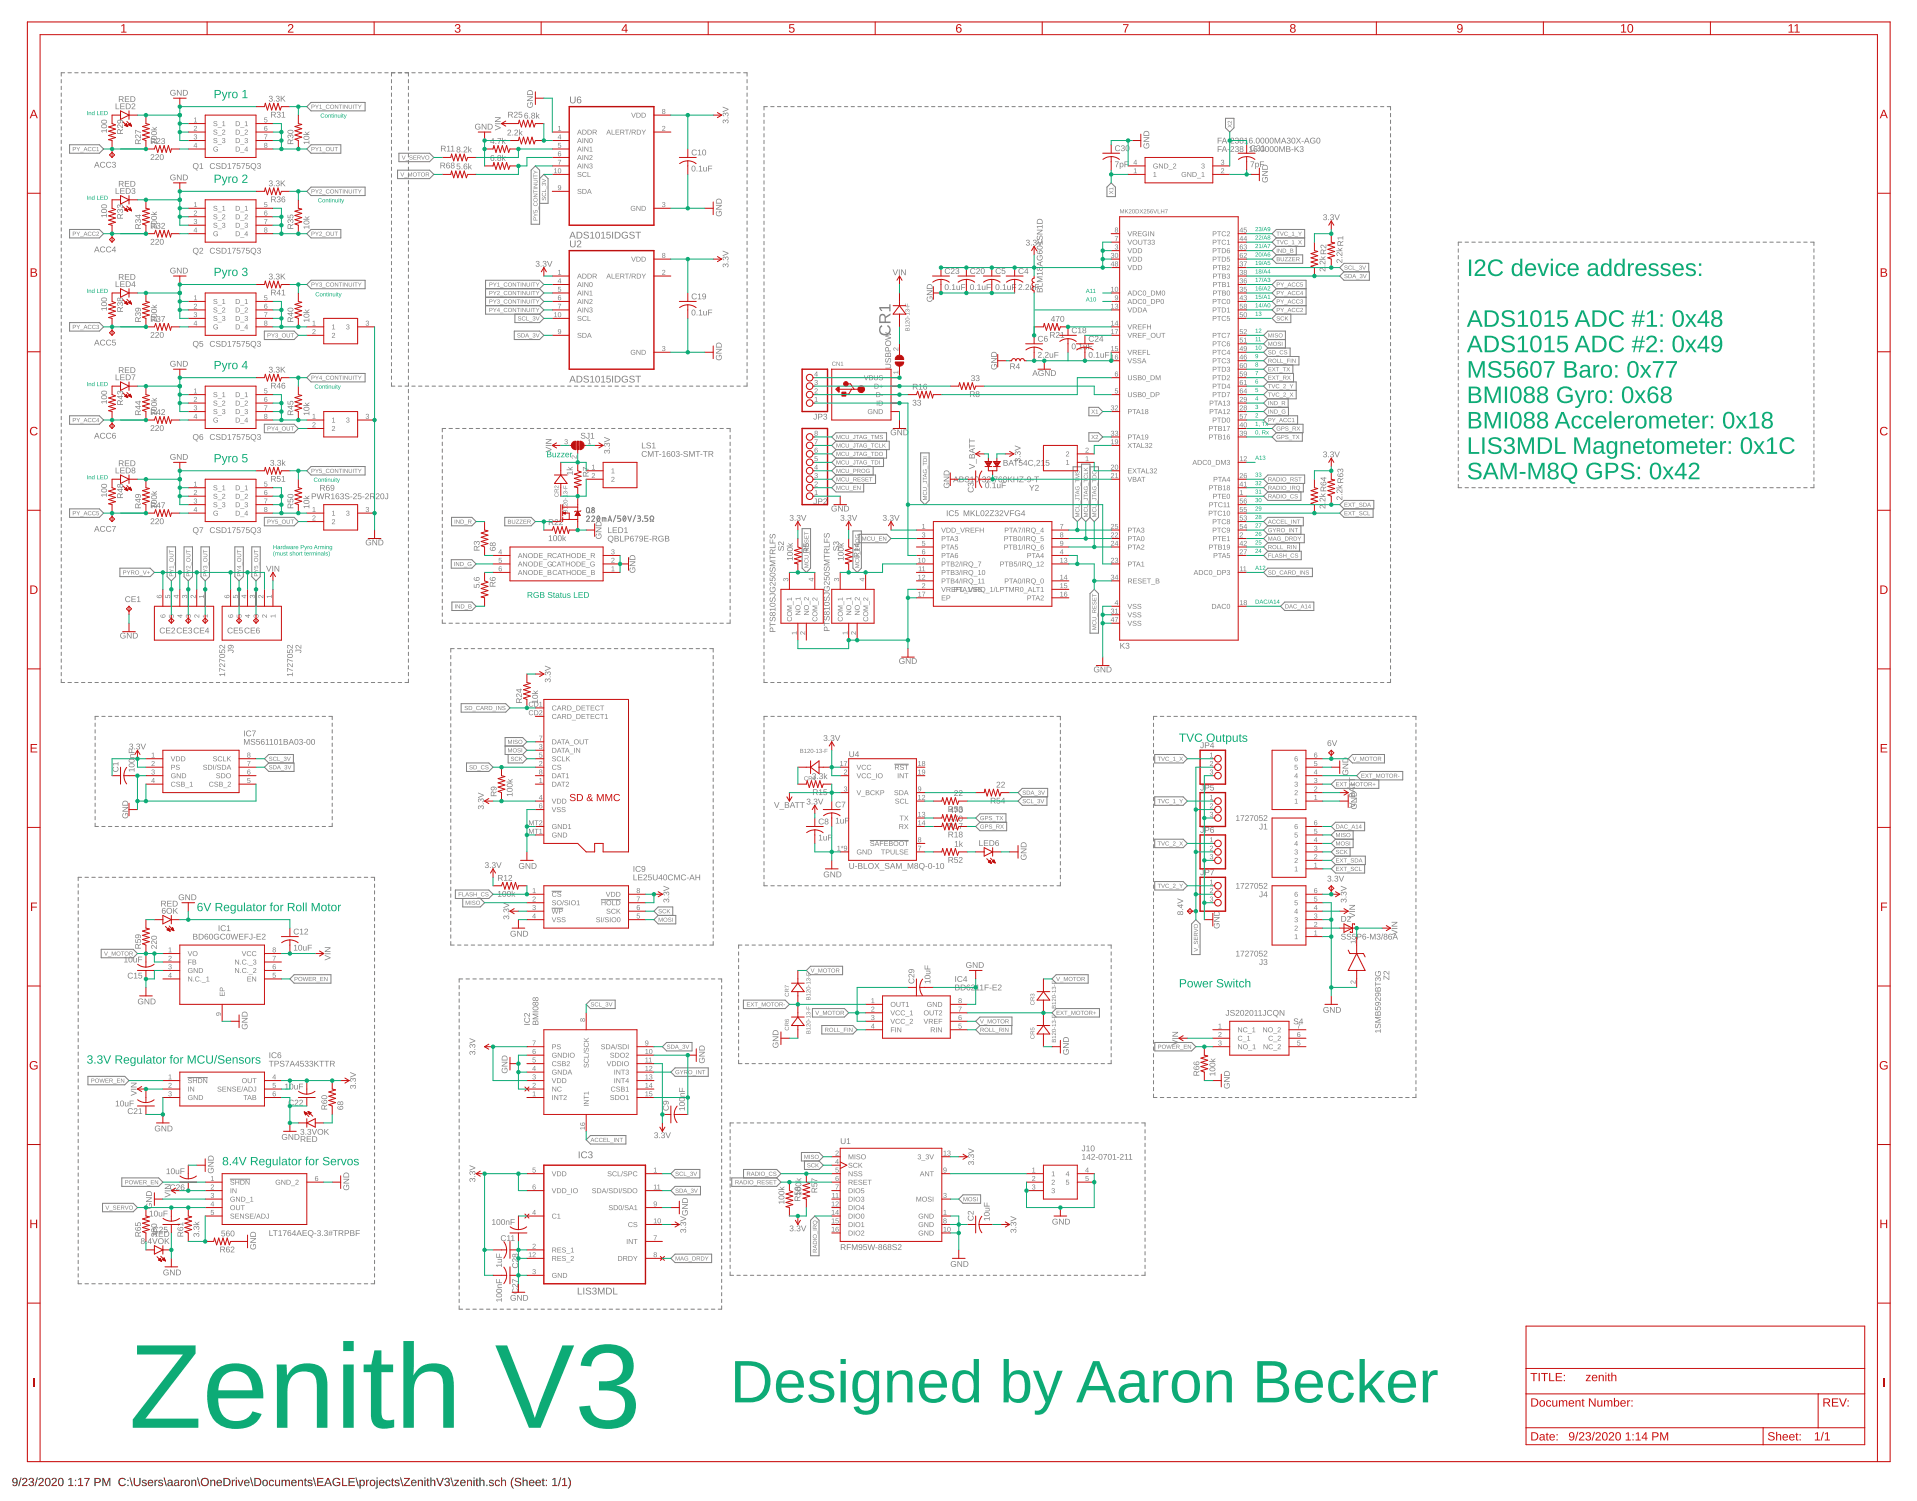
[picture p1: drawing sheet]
<svg xmlns="http://www.w3.org/2000/svg" width="575mm" height="450mm" viewBox="0 0 575 450" stroke-linecap="round" stroke-linejoin="round" font-family="sans-serif">
<path d="M3.9 443.4a.96 .96 0 0 1 1.2 .1 .96 .96 0 0 1 .2 1.2 .83 .83 0 0 1-.6 1 .83 .83 0 0 1-1-.5l.3-.1a.59 .59 0 0 0 .8 .2 .59 .59 0 0 0 .2-.8 .78 .78 0 0 1-1.2 .1 .78 .78 0 0 1 .1-1.2zM3.9 444a.55 .55 0 0 0 1.1 0 .55 .55 0 0 0-1.1 0zM6.2 443.1h.2l-.7 2.6h-.2zM6.9 443.4a.79 .79 0 0 1 1.2 .1 .79 .79 0 0 1-.4 1.2l-.7 .7h1.2v.3h-1.6l.1-.4 .7-.7a.52 .52 0 0 0 .5-.8 .52 .52 0 0 0-.9-.1l-.4 .1zM8.8 443.4a.7 .7 0 0 1 1.2-.1 .7 .7 0 0 1-.4 1.1 .72 .72 0 0 1 .5 1.1 .72 .72 0 0 1-1.1 .1l-.5-.6h.4a.49 .49 0 0 0 .6 .4 .49 .49 0 0 0 .2-.7l-.6-.1v-.3a.47 .47 0 0 0 .7-.2 .47 .47 0 0 0-.3-.7 .47 .47 0 0 0-.6 .5l-.3-.1zM11.1 443.1h.3l-.7 2.6h-.3zM11.8 443.4a.79 .79 0 0 1 1.2 .1 .79 .79 0 0 1-.4 1.2l-.7 .7h1.2v.3h-1.6l.1-.4 .7-.7a.52 .52 0 0 0 .5-.8 .52 .52 0 0 0-.9-.1l-.4 .1zM13.8 443.3a.91 .91 0 0 1 1.1 .1 .91 .91 0 0 1 .2 1 .91 .91 0 0 1-.8 1.3 .91 .91 0 0 1-.8-1.3zM14 443.6a1.31 1.31 0 0 0 .3 1.8 1.21 1.21 0 0 0 0-2zM15.7 443.4a.79 .79 0 0 1 1.3 .1 .79 .79 0 0 1-.5 1.2l-.7 .7h1.3v.3h-1.6l.1-.4 .6-.7a.52 .52 0 0 0 .5-.8 .52 .52 0 0 0-.9-.1l-.3 .1zM17.8 443.3a.91 .91 0 0 1 1 .1 .91 .91 0 0 1 .3 1 .91 .91 0 0 1-.9 1.3 .91 .91 0 0 1-.8-1.3zM17.9 443.6a1.31 1.31 0 0 0 .3 1.8 1.21 1.21 0 0 0 0-2zM20.5 443.6l.9-.4v2.2h.6v.3h-1.5v-.3h.6v-1.9l-.6 .4zM22.5 443.8h.3v.4h-.3zM22.5 445.3h.3v.4h-.3zM23.5 443.6l.8-.4v2.2h.6v.3h-1.5v-.3h.6v-1.9l-.5 .4zM25.3 443.2h1.6l-.7 1.6-.1 .9h-.4l.1-.5 .8-1.7h-1.3zM28.4 443.2h1a.75 .75 0 0 1 .8 .8 .75 .75 0 0 1-.8 .7h-.7v1h-.3zM28.7 443.5v1l1-.1a.49 .49 0 0 0-.1-.9zM30.7 443.2h.4l.8 2.1 .7-2.1h.5v2.5h-.3v-2.2l-.8 2.2h-.2l-.8-2.2v2.2h-.3zM35.8 443.5a1.21 1.21 0 0 1 1.9 .3l-.3 .1a.9 .9 0 0 0-1.3-.1 .9 .9 0 0 0 .1 1.4 .9 .9 0 0 0 1.3-.3l.2 .2a1.25 1.25 0 0 1-1.8 .3 1.25 1.25 0 0 1-.1-1.9zM38.2 443.8h.3v.4h-.3zM38.2 445.3h.3v.4h-.3zM38.9 443.1h.2l.7 2.6h-.2zM40.1 443.2h.3v1.6a.68 .68 0 0 0 .7 .6 .68 .68 0 0 0 .7-.7v-1.5h.3v1.5a1.01 1.01 0 0 1-1 1 1.01 1.01 0 0 1-1-.9zM42.8 443.9a.85 .85 0 0 1 1.2 .3l-.3 .1a.39 .39 0 0 0-.5-.4 .39 .39 0 0 0-.2 .5l.2 .1a.68 .68 0 0 1 .8 .8 .68 .68 0 0 1-1.1 .3l-.4-.4h.3a.45 .45 0 0 0 .5 .3 .45 .45 0 0 0 .4-.5l-.3-.1a.61 .61 0 0 1-.7-.3 .61 .61 0 0 1 .1-.7zM44.5 444a.85 .85 0 0 1 1.1-.2 .85 .85 0 0 1 .4 1h-1.4a.54 .54 0 0 0 .4 .6 .54 .54 0 0 0 .6-.2l.3 .1a.95 .95 0 0 1-1.4 .2 .95 .95 0 0 1 0-1.5zM44.8 444.1l-.2 .5h1.1l-.4-.6zM46.4 443.8h.3v.4l.1-.3 .4-.1v.3l-.5 .2v1.4h-.3zM47.7 443.9a.85 .85 0 0 1 1.2 .3l-.3 .1a.39 .39 0 0 0-.4-.4 .39 .39 0 0 0-.3 .5l.2 .1a.68 .68 0 0 1 .8 .8 .68 .68 0 0 1-1.1 .3l-.4-.4h.3a.45 .45 0 0 0 .5 .3 .45 .45 0 0 0 .4-.5l-.3-.1a.61 .61 0 0 1-.7-.3 .61 .61 0 0 1 .1-.7zM49.1 443.1h.2l.8 2.6h-.3zM50.5 443.9a.74 .74 0 0 1 .8-.1 .74 .74 0 0 1 .4 .6l.1 .9 .2 .4h-.4l-.2-.4a.63 .63 0 0 1-.7 .4 .63 .63 0 0 1-.5-.7 .63 .63 0 0 1 .8-.5h.4a.42 .42 0 0 0-.3-.5 .42 .42 0 0 0-.5 .3h-.3zM50.6 445.1a.45 .45 0 0 0 .9 0 .45 .45 0 0 0-.9 0zM52.5 443.9a.74 .74 0 0 1 .8-.1 .74 .74 0 0 1 .4 .6v.9l.3 .4h-.4l-.2-.4a.63 .63 0 0 1-.8 .4 .63 .63 0 0 1-.4-.7 .63 .63 0 0 1 .8-.5h.4a.42 .42 0 0 0-.3-.5 .42 .42 0 0 0-.5 .3h-.3zM52.5 445.1a.45 .45 0 0 0 .9 0 .45 .45 0 0 0-.9 0zM54.2 443.8h.3v.4l.2-.3 .4-.1v.3l-.5 .2-.1 1.4h-.3zM55.5 444a.91 .91 0 0 1 1.3 .1 .91 .91 0 0 1-.1 1.3 .91 .91 0 0 1-1.3-.1zM55.9 444.1l-.1 .1a.72 .72 0 0 0-.2 .8 .72 .72 0 0 0 .8 .4l.1-.1a.72 .72 0 0 0 .2-.9 .72 .72 0 0 0-.8-.3zM57.4 443.8h.3v.3a.63 .63 0 0 1 .7-.3 .63 .63 0 0 1 .5 .6v1.3h-.3v-1.2a.45 .45 0 0 0-.5-.5 .45 .45 0 0 0-.4 .6v1.1h-.3zM59.1 443.1h.3l.7 2.6h-.3zM60.1 444.4a1.3 1.3 0 0 1 2.6 0 1.3 1.3 0 0 1-2.6 0zM60.8 443.7a.98 .98 0 0 0 .3 1.6 .98 .98 0 0 0 1.4-.8 .98 .98 0 0 0-1.3-1zM63.1 443.8h.3v.3a.63 .63 0 0 1 .7-.3 .63 .63 0 0 1 .5 .6v1.3h-.3v-1.2a.45 .45 0 0 0-.5-.5 .45 .45 0 0 0-.4 .6v1.1h-.3zM65.2 444a.85 .85 0 0 1 1-.2 .85 .85 0 0 1 .4 1h-1.3a.54 .54 0 0 0 .3 .6 .54 .54 0 0 0 .7-.2l.3 .1a.95 .95 0 0 1-1.5 .2 .95 .95 0 0 1 .1-1.5zM65.4 444.1l-.1 .5h1l-.3-.6zM67 443.2a1.43 1.43 0 0 1 2.1 1.5 1.11 1.11 0 0 1-1.1 1h-1zM67.4 443.5v1.9h.5a1 1 0 0 0 .9-1.3 1 1 0 0 0-1.4-.6zM69.5 443.8h.3l.1 .4 .1-.3 .4-.1v.3l-.5 .2v1.4h-.3zM70.7 443.1h.3v.3h-.3zM70.7 443.8h.3v1.9h-.3zM71.3 443.8h.3l.5 1.6 .6-1.6h.3l-.7 1.9h-.3zM73.4 444a.85 .85 0 0 1 1-.2 .85 .85 0 0 1 .4 1h-1.3a.54 .54 0 0 0 .4 .6 .54 .54 0 0 0 .6-.2l.3 .1a.95 .95 0 0 1-1.4 .2 .95 .95 0 0 1 0-1.5zM73.7 444.1l-.2 .5h1l-.3-.6zM75 443.1h.3l.7 2.6h-.3zM76.3 443.2a1.43 1.43 0 0 1 2.1 1.5 1.11 1.11 0 0 1-1.2 1h-.9zM76.6 443.5v1.9h.6a1 1 0 0 0 .8-1.3 1 1 0 0 0-1.4-.6zM78.9 444a.91 .91 0 0 1 1.3 .1 .91 .91 0 0 1-.1 1.3 .91 .91 0 0 1-1.3-.1zM79.2 444.1l-.1 .1a.72 .72 0 0 0-.1 .8 .72 .72 0 0 0 .8 .4l.1-.1a.72 .72 0 0 0 .2-.9 .72 .72 0 0 0-.9-.3zM80.9 444a.76 .76 0 0 1 1.3 .3h-.3a.48 .48 0 0 0-.7-.3 .48 .48 0 0 0-.2 .7 .48 .48 0 0 0 .2 .7 .48 .48 0 0 0 .7-.3h.3a.83 .83 0 0 1-1.2 .5 .83 .83 0 0 1-.3-1.2zM82.5 443.8h.3v1.2a.45 .45 0 0 0 .5 .5 .45 .45 0 0 0 .4-.6v-1.1h.3v1.9h-.3v-.4a.63 .63 0 0 1-.7 .4 .63 .63 0 0 1-.5-.7zM84.5 443.8h.3v.3a.58 .58 0 0 1 .5-.3 .58 .58 0 0 1 .5 .3 .58 .58 0 0 1 .7-.3 .58 .58 0 0 1 .5 .6v1.3h-.4v-1.4a.41 .41 0 0 0-.5-.2 .41 .41 0 0 0-.2 .5v1.1h-.3l-.1-1.4a.41 .41 0 0 0-.5-.2 .41 .41 0 0 0-.2 .5v1.1h-.3zM87.6 444a.85 .85 0 0 1 1-.2 .85 .85 0 0 1 .4 1h-1.3a.54 .54 0 0 0 .3 .6 .54 .54 0 0 0 .7-.2l.2 .1a.95 .95 0 0 1-1.4 .2 .95 .95 0 0 1 .1-1.5zM87.8 444.1l-.1 .5h1l-.3-.6zM89.4 443.8h.3v.3a.63 .63 0 0 1 .7-.3 .63 .63 0 0 1 .5 .6v1.3h-.3v-1.2a.45 .45 0 0 0-.5-.5 .45 .45 0 0 0-.4 .6v1.1h-.3zM91.5 443.4h.2v.4h.3v.2h-.3v1.2l.4 .5-.7-.2v-1.5h-.2v-.2h.2zM92.5 443.9a.85 .85 0 0 1 1.2 .3l-.3 .1a.39 .39 0 0 0-.4-.4 .39 .39 0 0 0-.3 .5l.2 .1a.68 .68 0 0 1 .8 .8 .68 .68 0 0 1-1.1 .3l-.4-.4h.3a.45 .45 0 0 0 .5 .3 .45 .45 0 0 0 .4-.5l-.3-.1a.61 .61 0 0 1-.7-.3 .61 .61 0 0 1 .1-.7zM93.9 443.1h.2l.7 2.6h-.2zM95.1 443.2h1.9v.3h-1.5v.8h1.4v.2h-1.4v.9h1.6v.3h-2zM98.2 443.2h.4l1 2.5h-.4l-.3-.7h-1.1l-.2 .7h-.4zM98.4 443.5l-.5 1.2h.9zM100.1 443.5a1.27 1.27 0 0 1 1.9 .3l-.3 .1a.96 .96 0 0 0-1.4-.1 .96 .96 0 0 0 0 1.4 .96 .96 0 0 0 1.3 .1l.1-.6h-.7v-.3h1v.9a1.33 1.33 0 0 1-1.9 .1 1.33 1.33 0 0 1 0-1.9zM102.6 443.2h.3v2.2h1.3v.3h-1.6zM104.6 443.2h1.8v.3h-1.5v.8h1.4v.2h-1.4v.9h1.6v.3h-1.9zM106.6 443.1h.3l.7 2.6h-.3zM107.8 443.8h.3l.1 .3a.71 .71 0 0 1 .9-.3 .71 .71 0 0 1 .3 .9 .76 .76 0 0 1-.9 1l-.3-.3v1h-.3zM108.4 444.1l-.1 .1a.67 .67 0 0 0-.2 .9 .67 .67 0 0 0 .9 .2 .71 .71 0 0 0 .2-.8 .71 .71 0 0 0-.8-.4zM109.8 443.8h.3v.4l.2-.3 .4-.1v.3l-.5 .2-.1 1.4h-.3zM111.1 444a.91 .91 0 0 1 1.3 .1 .91 .91 0 0 1-.1 1.3 .91 .91 0 0 1-1.3-.1zM111.5 444.1l-.1 .1a.72 .72 0 0 0-.2 .8 .72 .72 0 0 0 .8 .4l.1-.1a.72 .72 0 0 0 .2-.9 .72 .72 0 0 0-.8-.3zM113 443.1h.3v.3h-.3zM113 443.8h.3v2.1l-.1 .4-.5 .1-.1-.3 .4-.1zM113.9 444a.85 .85 0 0 1 1-.2 .85 .85 0 0 1 .4 1h-1.3a.54 .54 0 0 0 .3 .6 .54 .54 0 0 0 .7-.2l.3 .1a.95 .95 0 0 1-1.5 .2 .95 .95 0 0 1 .1-1.5zM114.1 444.1l-.1 .5h1l-.3-.6zM115.8 444a.76 .76 0 0 1 1.3 .3h-.3a.48 .48 0 0 0-.6-.3 .48 .48 0 0 0-.2 .7 .48 .48 0 0 0 .2 .7 .48 .48 0 0 0 .6-.3h.4a.83 .83 0 0 1-1.2 .5 .83 .83 0 0 1-.3-1.2zM117.6 443.4h.2v.4h.4v.2h-.4v1.2l.4 .5-.6-.2-.1-1.5h-.2v-.2h.2zM118.6 443.9a.85 .85 0 0 1 1.2 .3l-.2 .1a.39 .39 0 0 0-.5-.4 .39 .39 0 0 0-.3 .5l.2 .1a.68 .68 0 0 1 .8 .8 .68 .68 0 0 1-1.1 .3l-.4-.4h.3a.45 .45 0 0 0 .5 .3 .45 .45 0 0 0 .4-.5l-.3-.1a.61 .61 0 0 1-.7-.3 .61 .61 0 0 1 .1-.7zM120 443.1h.3l.7 2.6h-.3zM121.2 443.2h1.7l-1.4 2.2h1.5v.3h-1.9l1.5-2.2h-1.4zM123.5 444a.85 .85 0 0 1 1-.2 .85 .85 0 0 1 .4 1h-1.3a.54 .54 0 0 0 .3 .6 .54 .54 0 0 0 .7-.2l.3 .1a.95 .95 0 0 1-1.4 .2 .95 .95 0 0 1 0-1.5zM123.8 444.1l-.2 .5h1l-.3-.6zM125.3 443.8h.3v.3a.63 .63 0 0 1 .8-.3 .63 .63 0 0 1 .4 .6v1.3h-.3v-1.2a.45 .45 0 0 0-.5-.5 .45 .45 0 0 0-.3 .6v1.1h-.4zM127.3 443.1h.3v.3h-.3zM127.3 443.8h.3v1.9h-.3zM128.2 443.4h.2v.4h.4v.2h-.4v1.2l.4 .5-.6-.2-.1-1.5h-.2v-.2h.2zM129.1 443.1h.3v1a.63 .63 0 0 1 .7-.3 .63 .63 0 0 1 .5 .6v1.3h-.3v-1.2a.45 .45 0 0 0-.5-.5 .45 .45 0 0 0-.4 .6v1.1h-.3zM130.8 443.2h.4l.8 2.2 .8-2.2h.3l-1 2.5h-.3zM133.6 443.4a.7 .7 0 0 1 1.1-.1 .7 .7 0 0 1-.3 1.1 .72 .72 0 0 1 .5 1.1 .72 .72 0 0 1-1.2 .1l-.4-.6h.3a.49 .49 0 0 0 .7 .4 .49 .49 0 0 0 .2-.7l-.6-.1v-.3a.47 .47 0 0 0 .7-.2 .47 .47 0 0 0-.4-.7 .47 .47 0 0 0-.6 .5l-.3-.1zM135.1 443.1h.3l.7 2.6h-.3zM136.3 443.8h1.4l-1.1 1.6h1.1v.3h-1.5l1.1-1.7h-1zM138.2 444a.85 .85 0 0 1 1.1-.2 .85 .85 0 0 1 .4 1h-1.4a.54 .54 0 0 0 .4 .6 .54 .54 0 0 0 .7-.2l.2 .1a.95 .95 0 0 1-1.4 .2 .95 .95 0 0 1 0-1.5zM138.5 444.1l-.1 .5h1l-.3-.6zM140.1 443.8h.3v.3a.63 .63 0 0 1 .7-.3 .63 .63 0 0 1 .5 .6v1.3h-.3v-1.2a.45 .45 0 0 0-.5-.5 .45 .45 0 0 0-.4 .6v1.1h-.3zM142 443.1h.4v.3h-.4zM142 443.8h.4v1.9h-.4zM143 443.4h.2v.4h.3v.2h-.3v1.2l.3 .5-.6-.2v-1.5h-.3v-.2h.3zM143.8 443.1h.3v1a.63 .63 0 0 1 .7-.3 .63 .63 0 0 1 .5 .6v1.3h-.3v-1.2a.45 .45 0 0 0-.5-.5 .45 .45 0 0 0-.4 .6v1.1h-.3zM145.9 445.3h.3v.4h-.3zM146.9 443.9a.85 .85 0 0 1 1.2 .3l-.3 .1a.39 .39 0 0 0-.4-.4 .39 .39 0 0 0-.3 .5l.2 .1a.68 .68 0 0 1 .8 .8 .68 .68 0 0 1-1.1 .3l-.4-.4h.3a.45 .45 0 0 0 .5 .3 .45 .45 0 0 0 .4-.5l-.3-.1a.61 .61 0 0 1-.7-.3 .61 .61 0 0 1 .1-.7zM148.6 444a.76 .76 0 0 1 1.3 .3h-.3a.48 .48 0 0 0-.6-.3 .48 .48 0 0 0-.2 .7 .48 .48 0 0 0 .2 .7 .48 .48 0 0 0 .6-.3h.4a.83 .83 0 0 1-1.2 .5 .83 .83 0 0 1-.3-1.2zM150.3 443.1h.3v1a.63 .63 0 0 1 .7-.3 .63 .63 0 0 1 .5 .6v1.3h-.3v-1.2a.45 .45 0 0 0-.5-.5 .45 .45 0 0 0-.4 .6v1.1h-.3zM153.9 443.1h.3a2.48 2.48 0 0 0 0 3.3 1.7 1.7 0 0 1-1-2zM154.6 443.5a1.11 1.11 0 0 1 1.7 .3h-.3a.54 .54 0 0 0-.7-.5 .54 .54 0 0 0-.3 .8 1.03 1.03 0 0 1 1.3 1.3 1.25 1.25 0 0 1-2-.3l.4-.1a.65 .65 0 0 0 .7 .5 .65 .65 0 0 0 .5-.8l-1-.3a.6 .6 0 0 1-.3-.9zM156.8 443.1h.3v1a.63 .63 0 0 1 .7-.3 .63 .63 0 0 1 .5 .6v1.3h-.3v-1.2a.45 .45 0 0 0-.5-.5 .45 .45 0 0 0-.4 .6v1.1h-.3zM158.9 444a.85 .85 0 0 1 1-.2 .85 .85 0 0 1 .4 1h-1.3a.54 .54 0 0 0 .3 .6 .54 .54 0 0 0 .7-.2l.3 .1a.95 .95 0 0 1-1.5 .2 .95 .95 0 0 1 .1-1.5zM159.1 444.1l-.1 .5h1l-.3-.6zM160.8 444a.85 .85 0 0 1 1.1-.2 .85 .85 0 0 1 .4 1h-1.4a.54 .54 0 0 0 .4 .6 .54 .54 0 0 0 .7-.2l.2 .1a.95 .95 0 0 1-1.4 .2 .95 .95 0 0 1 0-1.5zM161.1 444.1l-.2 .5h1.1l-.3-.6zM162.8 443.4h.2v.4h.4v.2h-.4v1.2l.4 .5-.7-.2v-1.5h-.2v-.2h.2zM163.7 443.8h.4v.4h-.4zM163.7 445.3h.4v.4h-.4zM165.7 443.6l.9-.4v2.2h.6v.3h-1.6v-.3h.7v-1.9l-.6 .4zM168.1 443.1h.2l-.7 2.6h-.3zM168.7 443.6l.8-.4v2.2h.6v.3h-1.5v-.3h.6v-1.9l-.5 .4zM170.3 443.1a1.7 1.7 0 0 1 .9 2l-.4 1.1-.5 .2a2.48 2.48 0 0 0 0-3.3z" fill="#000"/>
<g fill="none" stroke="#808080" stroke-width=".3">
<path d="M18.4 23.9v1M18.4 25.9v1M18.4 27.9v1M18.4 29.9v1M18.4 31.9v1.1M18.4 34v1M18.4 36v1M18.4 38v1M19.4 21.8h-1v1M20.4 21.8h1M22.4 21.8h1M24.4 21.8h1.1"/>
<path d="M26.5 21.8h1M28.5 21.8h1M30.5 21.8h1M32.5 21.8h1M34.5 21.8h1.1M36.6 21.8h1M38.6 21.8h1M40.6 21.8h1M42.6 21.8h1M44.7 21.8h1M46.7 21.8h1M48.7 21.8h1"/>
<path d="M50.7 21.8h1M52.7 21.8h1.1M54.8 21.8h1M56.8 21.8h1M58.8 21.8h1M60.8 21.8h1M62.8 21.8h1.1M64.9 21.8h1M66.9 21.8h1M68.9 21.8h1M70.9 21.8h1.1M73 21.8h1"/>
<path d="M75 21.8h1M77 21.8h1M79 21.8h1.1M81 21.8h1.1M83.1 21.8h1M85.1 21.8h1M87.1 21.8h1M89.1 21.8h1M91.2 21.8h1M93.2 21.8h1M95.2 21.8h1M97.2 21.8h1"/>
<path d="M99.3 21.8h1M101.3 21.8h1M103.3 21.8h1M105.3 21.8h1M107.3 21.8h1.1M109.3 21.8h1.1M111.4 21.8h1M113.4 21.8h1M115.4 21.8h1M117.4 23.9v1M117.4 25.9v1M117.4 27.9v1"/>
<path d="M117.4 29.9v1M117.4 31.9v1.1M117.4 34v1M117.4 36v1M117.4 38v1M118.5 21.8h-1.1v1M119.5 21.8h1M121.5 21.8h1v1M122.5 23.9v1M122.5 25.9v1M122.5 27.9v1M122.5 29.9v1"/>
<path d="M122.5 31.9v1.1M122.5 34v1M122.5 36v1M122.5 38v1M123.5 21.8h1M125.5 21.8h1.1M127.6 21.8h1M129.6 21.8h1M131.6 21.8h1.1M133.7 21.8h1M135.7 21.8h1M137.7 21.8h1.1"/>
<path d="M139.8 21.8h1M141.8 21.8h1M143.8 21.8h1.1M145.9 21.8h1M147.9 21.8h1M149.9 21.8h1.1M152 21.8h1M154 21.8h1M156 21.8h1.1M158.1 21.8h1M160.1 21.8h1M162.1 21.8h1.1"/>
<path d="M164.1 21.8h1.1M166.2 21.8h1M168.2 21.8h1M170.2 21.8h1.1M172.3 21.8h1M174.3 21.8h1M176.3 21.8h1.1M178.4 21.8h1M180.4 21.8h1M182.4 21.8h1.1M184.5 21.8h1M186.5 21.8h1"/>
<path d="M188.5 21.8h1.1M190.6 21.8h1M192.6 21.8h1M194.6 21.8h1M196.7 21.8h1M198.7 21.8h1M200.7 21.8h1M202.8 21.8h1M204.8 21.8h1M206.8 21.8h1M208.9 21.8h1M210.9 21.8h1"/>
<path d="M212.9 21.8h1M214.9 21.8h1.1M217 21.8h1M219 21.8h1M221 21.8h1.1M223.1 21.8h1v1M224.1 23.9v1M224.1 25.9v1M224.1 27.9v1M224.1 29.9v1M224.1 31.9v1.1M224.1 34v1"/>
<path d="M224.1 36v1M224.1 38v1M229.2 34v1M229.2 36v1M229.2 38v1.1M230.2 32h-1v1M231.2 32h1M233.2 32h1M235.2 32h1M237.2 32h1M239.2 32h1M241.2 32h1.1"/>
<path d="M243.2 32h1.1M245.3 32h1M247.3 32h1M249.3 32h1M251.3 32h1M253.3 32h1M255.3 32h1M257.3 32h1M259.3 32h1M261.3 32h1M263.4 32h1M265.3 32h1.1"/>
<path d="M267.4 32h1M269.4 32h1M271.4 32h1M273.4 32h1M275.4 32h1M277.4 32h1M279.4 32h1M281.4 32h1M283.4 32h1.1M285.5 32h1M287.5 32h1M289.5 32h1"/>
<path d="M291.5 32h1M293.5 32h1M295.5 32h1M297.5 32h1M299.5 32h1M301.5 32h1.1M303.6 32h.9M305.6 32h1M307.6 32h1M309.6 32h1M311.6 32h1M313.6 32h1"/>
<path d="M315.6 32h1M317.6 32h1M319.6 32h1M321.6 32h1M323.6 32h1.1M325.6 32h1.1M327.7 32h1M329.7 32h1M331.7 32h1M333.7 32h1M335.7 32h1M337.7 32h1"/>
<path d="M339.7 32h1M341.7 32h1.1M343.7 32h1.1M345.8 32h1M347.8 32h1M349.8 32h1M351.8 32h1M353.8 32h1M355.8 32h1M357.8 32h1M359.8 32h1M361.8 32h1"/>
<path d="M363.9 32h.9M365.9 32h1M367.9 32h1M369.9 32h1M371.9 32h1M373.9 32h1M375.9 32h1M377.9 32h1M379.9 32h1M381.9 32h1M383.9 32h1.1M386 32h1"/>
<path d="M388 32h1M390 32h1M392 32h1M394 32h1M396 32h1M398 32h1M400 32h1M402 32h1.1M404.1 32h1M406.1 32h1M408.1 32h1M410.1 32h1"/>
<path d="M412.1 32h1M414.1 32h1M416.1 32h1v1M417.1 34v1M417.1 36v1M417.1 38v1.1M18.4 40v1M18.4 42v1.1M18.4 44v1.1M18.4 46.1v1M18.4 48.1v1M18.4 50.1v1"/>
<path d="M18.4 52.1v1M18.4 54.1v1.1M18.4 56.2v1M18.4 58.2v1M117.4 40v1M117.4 42v1.1M117.4 44v1.1M117.4 46.1v1M117.4 48.1v1M117.4 50.1v1M117.4 52.1v1M117.4 54.2v1"/>
<path d="M117.4 56.2v1M117.4 58.2v1M122.5 40v1M122.5 42v1.1M122.5 44v1.1M122.5 46.1v1M122.5 48.1v1M122.5 50.1v1M122.5 52.1v1M122.5 54.1v1.1M122.5 56.2v1M122.5 58.2v1"/>
<path d="M224.1 40v1M224.1 42v1.1M224.1 44v1.1M224.1 46.1v1M224.1 48.1v1M224.1 50.1v1M224.1 52.1v1M224.1 54.2v1M224.1 56.2v1M224.1 58.2v1M229.2 40.1v1M229.2 42.1v1"/>
<path d="M229.2 44.1v1M229.2 46.1v1M229.2 48.1v1.1M229.2 50.2v1M229.2 52.2v1M229.2 54.2v1M229.2 56.2v1M229.2 58.3v1M417.1 40.1v1M417.1 42.1v1M417.1 44.1v1M417.1 46.1v1"/>
<path d="M417.1 48.1v1.1M417.1 50.2v1M417.1 52.2v1M417.1 54.2v1M417.1 56.2v1M417.1 58.3v1M18.4 60.2v1M18.4 62.2v1M18.4 64.3v1M18.4 66.3v1M18.4 68.3v1M18.4 70.3v1"/>
<path d="M18.4 72.3v1.1M18.4 74.4v1M18.4 76.4v1M18.4 78.4v1M117.4 60.2v1M117.4 62.2v1.1M117.4 64.3v1M117.4 66.3v1M117.4 68.3v1M117.4 70.3v1M117.4 72.3v1.1M117.4 74.4v1"/>
<path d="M117.4 76.4v1M117.4 78.4v1M122.5 60.2v1M122.5 62.2v1M122.5 64.3v1M122.5 66.3v1M122.5 68.3v1M122.5 70.3v1M122.5 72.3v1.1M122.5 74.4v1M122.5 76.4v1M122.5 78.4v1"/>
<path d="M224.1 60.2v1M224.1 62.2v1.1M224.1 64.3v1M224.1 66.3v1M224.1 68.3v1M224.1 70.3v1M224.1 72.3v1.1M224.1 74.4v1M224.1 76.4v1M224.1 78.4v1M229.2 60.3v1M229.2 62.3v1"/>
<path d="M229.2 64.3v1M229.2 66.3v1M229.2 68.3v1.1M229.2 70.4v1M229.2 72.4v1M229.2 74.4v1M229.2 76.4v1M229.2 78.4v1.1M417.1 60.3v1M417.1 62.3v1M417.1 64.3v1M417.1 66.3v1"/>
<path d="M417.1 68.3v1.1M417.1 70.4v1M417.1 72.4v1M417.1 74.4v1M417.1 76.4v1M417.1 78.4v1.1M437.4 74.6v1M437.4 76.6v1.1M437.4 78.7v1M438.5 72.6h-1.1v1M439.5 72.6h1M441.5 72.6h1"/>
<path d="M443.5 72.6h1.1M445.6 72.6h1M447.6 72.6h1M449.6 72.6h1.1M451.7 72.6h1M453.7 72.6h1M455.7 72.6h1.1M457.8 72.6h1M459.8 72.6h1M461.8 72.6h1.1M463.8 72.6h1.1M465.9 72.6h1"/>
<path d="M467.9 72.6h1M469.9 72.6h1.1M472 72.6h1M474 72.6h1M476 72.6h1.1M478.1 72.6h1M480.1 72.6h1M482.1 72.6h1.1M484.2 72.6h1M486.2 72.6h1M488.2 72.6h1.1M490.3 72.6h1"/>
<path d="M492.3 72.6h1M494.3 72.6h1M496.4 72.6h1M498.4 72.6h1M500.4 72.6h1M502.5 72.6h1M504.5 72.6h1M506.5 72.6h1M508.6 72.6h1M510.6 72.6h1M512.6 72.6h1M514.6 72.6h1.1"/>
<path d="M516.7 72.6h1M518.7 72.6h1M520.7 72.6h1.1M522.8 72.6h1M524.8 72.6h1M526.8 72.6h1.1M528.8 72.6h1.1M530.9 72.6h1M532.9 72.6h1.1M534.9 72.6h1.1M537 72.6h1M539 72.6h1"/>
<path d="M541 72.6h1.1M543.1 72.6h1v1M544.1 74.6v1M544.1 76.6v1.1M544.1 78.7v1M18.4 80.4v1M18.4 82.4v1.1M18.4 84.5v1M18.4 86.5v1M18.4 88.5v1M18.4 90.5v1M18.4 92.5v1.1"/>
<path d="M18.4 94.6v1M18.4 96.6v1M18.4 98.6v1M117.4 80.4v1M117.4 82.4v1.1M117.4 84.5v1M117.4 86.5v1M117.4 88.5v1M117.4 90.5v1M117.4 92.5v1.1M117.4 94.6v1M117.4 96.6v1"/>
<path d="M117.4 98.6v1M122.5 80.4v1M122.5 82.4v1.1M122.5 84.5v1M122.5 86.5v1M122.5 88.5v1M122.5 90.5v1M122.5 92.5v1.1M122.5 94.6v1M122.5 96.6v1M122.5 98.6v1M224.1 80.4v1"/>
<path d="M224.1 82.4v1.1M224.1 84.5v1M224.1 86.5v1M224.1 88.5v1M224.1 90.5v1M224.1 92.5v1.1M224.1 94.6v1M224.1 96.6v1M224.1 98.6v1M229.2 80.5v1M229.2 82.5v1M229.2 84.5v1"/>
<path d="M229.2 86.5v1M229.2 88.5v1.1M229.2 90.6v1M229.2 92.6v1M229.2 94.6v1M229.2 96.6v1M229.2 98.6v1.1M417.1 80.5v1M417.1 82.5v1M417.1 84.5v1M417.1 86.5v1M417.1 88.5v1.1"/>
<path d="M417.1 90.6v1M417.1 92.6v1M417.1 94.6v1M417.1 96.6v1M417.1 98.6v1.1M437.4 80.7v1M437.4 82.7v1M437.4 84.7v1M437.4 86.7v1.1M437.4 88.8v1M437.4 90.8v1M437.4 92.8v1"/>
<path d="M437.4 94.8v1M437.4 96.8v1.1M437.4 98.8v1.1M544.1 80.7v1M544.1 82.7v1M544.1 84.7v1M544.1 86.7v1.1M544.1 88.8v1M544.1 90.8v1M544.1 92.8v1M544.1 94.8v1M544.1 96.8v1.1"/>
<path d="M544.1 98.8v1.1M18.4 100.6v1M18.4 102.6v1.1M18.4 104.7v1M18.4 106.7v1M18.4 108.7v1M18.4 110.7v1M18.4 112.8v1M18.4 114.8v1M18.4 116.8v1M18.4 118.8v1M117.4 100.6v1"/>
<path d="M117.4 102.7v1M117.4 104.7v1M117.4 106.7v1M117.4 108.7v1M117.4 110.7v1.1M117.4 112.8v1M117.4 114.8v1h1M119.5 115.8h1M122.5 100.6v1M122.5 102.6v1.1M122.5 104.7v1M122.5 106.7v1"/>
<path d="M122.5 108.7v1M122.5 110.7v1M122.5 112.8v1M122.5 114.8v1h-1M122.5 116.8v1M122.5 118.8v1M123.5 115.8h1M125.5 115.8h1.1M127.6 115.8h1M129.6 115.8h1M131.6 115.8h1.1M133.7 115.8h1"/>
<path d="M135.7 115.8h1M137.7 115.8h1.1M139.8 115.8h1M141.8 115.8h1M143.8 115.8h1.1M145.9 115.8h1M147.9 115.8h1M149.9 115.8h1.1M152 115.8h1M154 115.8h1M156 115.8h1.1M158.1 115.8h1"/>
<path d="M160.1 115.8h1M162.1 115.8h1.1M164.1 115.8h1.1M166.2 115.8h1M168.2 115.8h1M170.2 115.8h1.1M172.3 115.8h1M174.3 115.8h1M176.3 115.8h1.1M178.4 115.8h1M180.4 115.8h1M182.4 115.8h1.1"/>
<path d="M184.5 115.8h1M186.5 115.8h1M188.5 115.8h1.1M190.6 115.8h1M192.6 115.8h1M194.6 115.8h1M196.7 115.8h1M198.7 115.8h1M200.7 115.8h1M202.8 115.8h1M204.8 115.8h1M206.8 115.8h1"/>
<path d="M208.9 115.8h1M210.9 115.8h1M212.9 115.8h1M214.9 115.8h1.1M217 115.8h1M219 115.8h1M221 115.8h1.1M224.1 100.6v1M224.1 102.7v1M224.1 104.7v1M224.1 106.7v1M224.1 108.7v1"/>
<path d="M224.1 110.7v1.1M224.1 112.8v1M224.1 114.8v1h-1M229.2 100.6v1.1M229.2 102.7v1M229.2 104.7v1M229.2 106.7v1M229.2 108.7v1M229.2 110.8v1M229.2 112.8v1M229.2 114.8v1M229.2 116.8v1"/>
<path d="M229.2 118.8v1M417.1 100.6v1.1M417.1 102.7v1M417.1 104.7v1M417.1 106.7v1M417.1 108.7v1M417.1 110.8v1M417.1 112.8v1M417.1 114.8v1M417.1 116.8v1M417.1 118.8v1M437.4 100.9v1"/>
<path d="M437.4 102.9v1M437.4 104.9v1M437.4 106.9v1M437.4 108.9v1.1M437.4 111v1M437.4 113v1M437.4 115v1M437.4 117v1M437.4 119v1M544.1 100.9v1M544.1 102.9v1M544.1 104.9v1"/>
<path d="M544.1 106.9v1M544.1 108.9v1.1M544.1 111v1M544.1 113v1M544.1 115v1M544.1 117v1M544.1 119v1M18.4 120.8v1.1M18.4 122.9v1M18.4 124.9v1M18.4 126.9v1M18.4 128.9v1"/>
<path d="M18.4 130.9v1.1M18.4 132.9v1.1M18.4 135v1M18.4 137v1M18.4 139v1M122.5 120.8v1.1M122.5 122.9v1M122.5 124.9v1M122.5 126.9v1M122.5 128.9v1M122.5 130.9v1.1M122.5 132.9v1.1"/>
<path d="M122.5 135v1M122.5 137v1M122.5 139v1M132.7 130.5v1.1M132.7 132.6v1M132.7 134.6v1.1M132.7 136.7v1M132.7 138.7v1.1M133.7 128.5h-1v1M134.7 128.5h1M136.7 128.5h1.1M138.7 128.5h1.1"/>
<path d="M140.8 128.5h1M142.8 128.5h1M144.8 128.5h1.1M146.9 128.5h1M148.9 128.5h1M150.9 128.5h1.1M153 128.5h1M155 128.5h1M157 128.5h1.1M159.1 128.5h1M161.1 128.5h1M163.1 128.5h1.1"/>
<path d="M165.2 128.5h1M167.2 128.5h1M169.2 128.5h1.1M171.3 128.5h1M173.3 128.5h1M175.3 128.5h1.1M177.4 128.5h1M179.4 128.5h1M181.4 128.5h1.1M183.5 128.5h1M185.5 128.5h1M187.5 128.5h1.1"/>
<path d="M189.5 128.5h1.1M191.6 128.5h1M193.6 128.5h1M195.6 128.5h1.1M197.7 128.5h1M199.7 128.5h1M201.7 128.5h1.1M203.8 128.5h1M205.8 128.5h1M207.8 128.5h1.1M209.9 128.5h1M211.9 128.5h1"/>
<path d="M213.9 128.5h1M215.9 128.5h1.1M218 128.5h1v1M219 130.5v1.1M219 132.6v1M219 134.6v1.1M219 136.7v1M219 138.7v1.1M229.2 120.9v1M229.2 122.9v1M229.2 124.9v1M229.2 126.9v1"/>
<path d="M229.2 128.9v1.1M229.2 131v1M229.2 133v1M229.2 135v1M229.2 137v1M229.2 139v1.1M417.1 120.9v1M417.1 122.9v1M417.1 124.9v1M417.1 126.9v1M417.1 128.9v1.1M417.1 131v1"/>
<path d="M417.1 133v1M417.1 135v1M417.1 137v1M417.1 139v1.1M437.4 121.1v1M437.4 123.1v1M437.4 125.1v1M437.4 127.1v1M437.4 129.1v1M437.4 131.1v1M437.4 133.1v1.1M437.4 135.2v1"/>
<path d="M437.4 137.2v1M437.4 139.2v1M544.1 121.1v1M544.1 123.1v1M544.1 125.1v1M544.1 127.1v1M544.1 129.1v1M544.1 131.1v1M544.1 133.1v1.1M544.1 135.2v1M544.1 137.2v1M544.1 139.2v1"/>
<path d="M18.4 141v1M18.4 143v1.1M18.4 145.1v1M18.4 147.1v1M18.4 149.1v1M18.4 151.1v1M18.4 153.2v1M18.4 155.2v1M18.4 157.2v1M18.4 159.2v1M122.5 141v1M122.5 143v1.1"/>
<path d="M122.5 145.1v1M122.5 147.1v1M122.5 149.1v1M122.5 151.1v1M122.5 153.2v1M122.5 155.2v1M122.5 157.2v1M122.5 159.2v1M132.7 140.8v1M132.7 142.8v1.1M132.7 144.9v1M132.7 146.9v1.1"/>
<path d="M132.7 149v1M132.7 151v1.1M132.7 153.1v1M132.7 155.1v1.1M132.7 157.2v1M132.7 159.2v1.1M219 140.8v1M219 142.8v1.1M219 144.9v1M219 146.9v1.1M219 149v1M219 151v1.1"/>
<path d="M219 153.1v1M219 155.1v1.1M219 157.2v1M219 159.2v1.1M229.2 141.1v1M229.2 143.1v1M229.2 145.1v1M229.2 147.1v1M229.2 149.1v1.1M229.2 151.2v1M229.2 153.2v1M229.2 155.2v1"/>
<path d="M229.2 157.2v1M229.2 159.2v1.1M417.1 141.1v1M417.1 143.1v1M417.1 145.1v1M417.1 147.1v1M417.1 149.1v1.1M417.1 151.2v1M417.1 153.2v1M417.1 155.2v1M417.1 157.2v1M417.1 159.2v1.1"/>
<path d="M437.4 141.2v1M437.4 143.2v1.1M437.4 145.2v1.1h1.1M439.5 146.3h1M441.5 146.3h1M443.5 146.3h1.1M445.6 146.3h1M447.6 146.3h1M449.6 146.3h1.1M451.7 146.3h1M453.7 146.3h1M455.7 146.3h1.1"/>
<path d="M457.8 146.3h1M459.8 146.3h1M461.8 146.3h1.1M463.8 146.3h1.1M465.9 146.3h1M467.9 146.3h1M469.9 146.3h1.1M472 146.3h1M474 146.3h1M476 146.3h1.1M478.1 146.3h1M480.1 146.3h1"/>
<path d="M482.1 146.3h1.1M484.2 146.3h1M486.2 146.3h1M488.2 146.3h1.1M490.3 146.3h1M492.3 146.3h1M494.3 146.3h1M496.4 146.3h1M498.4 146.3h1M500.4 146.3h1M502.5 146.3h1M504.5 146.3h1"/>
<path d="M506.5 146.3h1M508.6 146.3h1M510.6 146.3h1M512.6 146.3h1M514.6 146.3h1.1M516.7 146.3h1M518.7 146.3h1M520.7 146.3h1.1M522.8 146.3h1M524.8 146.3h1M526.8 146.3h1.1M528.8 146.3h1.1"/>
<path d="M530.9 146.3h1M532.9 146.3h1.1M534.9 146.3h1.1M537 146.3h1M539 146.3h1M541 146.3h1.1M544.1 141.2v1M544.1 143.2v1.1M544.1 145.2v1.1h-1M18.4 161.2v1.1M18.4 163.3v1M18.4 165.3v1"/>
<path d="M18.4 167.3v1M18.4 169.3v1M18.4 171.3v1.1M18.4 173.4v1M18.4 175.4v1M18.4 177.4v1M18.4 179.4v1M122.5 161.2v1.1M122.5 163.3v1M122.5 165.3v1M122.5 167.3v1M122.5 169.3v1"/>
<path d="M122.5 171.3v1.1M122.5 173.4v1M122.5 175.4v1M122.5 177.4v1M122.5 179.4v1M132.7 161.3v1M132.7 163.3v1.1M132.7 165.4v1M132.7 167.4v1.1M132.7 169.5v1M132.7 171.5v1.1M132.7 173.6v1"/>
<path d="M132.7 175.6v1.1M132.7 177.7v1M132.7 179.7v1.1M219 161.3v1M219 163.3v1.1M219 165.4v1M219 167.4v1.1M219 169.5v1M219 171.5v1.1M219 173.6v1M219 175.6v1.1M219 177.7v1"/>
<path d="M219 179.7v1.1M229.2 161.2v1.1M229.2 163.3v1M229.2 165.3v1M229.2 167.3v1M229.2 169.3v1M229.2 171.3v1.1M229.2 173.4v1M229.2 175.4v1M229.2 177.4v1M229.2 179.4v1M417.1 161.2v1.1"/>
<path d="M417.1 163.3v1M417.1 165.3v1M417.1 167.3v1M417.1 169.3v1M417.1 171.3v1.1M417.1 173.4v1M417.1 175.4v1M417.1 177.4v1M417.1 179.4v1M18.4 181.4v1.1M18.4 183.5v1M18.4 185.5v1"/>
<path d="M18.4 187.5v1M18.4 189.5v1M18.4 191.5v1.1M18.4 193.6v1M18.4 195.6v1M18.4 197.6v1M18.4 199.6v1M122.5 181.4v1.1M122.5 183.5v1M122.5 185.5v1M122.5 187.5v1M122.5 189.5v1"/>
<path d="M122.5 191.5v1.1M122.5 193.6v1M122.5 195.6v1M122.5 197.6v1M122.5 199.6v1M132.7 181.8v1M132.7 183.8v1M132.7 185.9v1h1M134.7 186.9h1M135.2 196.6v1M135.2 198.6v1.1M136.2 194.5h-1v1.1"/>
<path d="M136.7 186.9h1.1M137.2 194.5h1.1M138.7 186.9h1.1M139.3 194.5h1M140.8 186.9h1M141.3 194.5h1.1M142.8 186.9h1M143.4 194.5h1M144.8 186.9h1.1M145.4 194.5h1.1M146.9 186.9h1M147.5 194.5h1"/>
<path d="M148.9 186.9h1M149.5 194.5h1.1M150.9 186.9h1.1M151.6 194.5h1M153 186.9h1M153.6 194.5h1M155 186.9h1M155.6 194.5h1.1M157 186.9h1.1M157.7 194.5h1M159.1 186.9h1M159.7 194.5h1.1"/>
<path d="M161.1 186.9h1M161.8 194.5h1M163.1 186.9h1.1M163.8 194.5h1.1M165.2 186.9h1M165.9 194.5h1M167.2 186.9h1M167.9 194.5h1.1M169.2 186.9h1.1M170 194.5h1M171.3 186.9h1M172 194.5h1"/>
<path d="M173.3 186.9h1M174.1 194.5h1M175.3 186.9h1.1M176.1 194.5h1M177.4 186.9h1M178.1 194.5h1.1M179.4 186.9h1M180.2 194.5h1M181.4 186.9h1.1M182.2 194.5h1.1M183.5 186.9h1M184.3 194.5h1"/>
<path d="M185.5 186.9h1M186.3 194.5h1.1M187.5 186.9h1.1M188.4 194.5h1M189.5 186.9h1.1M190.4 194.5h1.1M191.6 186.9h1M192.4 194.5h1.1M193.6 186.9h1M194.5 194.5h1M195.6 186.9h1.1M196.5 194.5h1.1"/>
<path d="M197.7 186.9h1M198.6 194.5h1M199.7 186.9h1M200.6 194.5h1.1M201.7 186.9h1.1M202.7 194.5h1M203.8 186.9h1M204.7 194.5h1.1M205.8 186.9h1M206.8 194.5h1M207.8 186.9h1.1M208.8 194.5h1"/>
<path d="M209.9 186.9h1M210.8 194.5h1.1M211.9 186.9h1M212.9 194.5h1v1.1M213.9 186.9h1M213.9 196.6v1M213.9 198.6v1.1M215.9 186.9h1.1M219 181.8v1M219 183.8v1M219 185.9v1h-1M229.2 181.4v1.1"/>
<path d="M229.2 183.5v1M229.2 185.5v1M229.2 187.5v1M229.2 189.5v1M229.2 191.5v1.1M229.2 193.6v1M229.2 195.6v1M229.2 197.6v1M229.2 199.6v1M417.1 181.4v1.1M417.1 183.5v1M417.1 185.5v1"/>
<path d="M417.1 187.5v1M417.1 189.5v1M417.1 191.5v1.1M417.1 193.6v1M417.1 195.6v1M417.1 197.6v1M417.1 199.6v1M18.4 201.7v1M18.4 203.7v1h1M20.4 204.7h1M22.4 204.7h1M24.4 204.7h1.1"/>
<path d="M26.5 204.7h1M28.5 204.7h1M28.5 216.9v.9M28.5 218.8v1M29.5 214.8h-1v1M30.5 204.7h1M30.5 214.8h1M32.5 204.7h1M32.5 214.8h1M34.5 204.7h1.1M34.5 214.8h1M36.5 214.8h1"/>
<path d="M36.6 204.7h1M38.5 214.8h1.1M38.6 204.7h1M40.6 214.8h1M40.6 204.7h1M42.5 214.8h1.1M42.6 204.7h1M44.6 214.8h1M44.7 204.7h1M46.6 214.8h1M46.7 204.7h1M48.6 214.8h1"/>
<path d="M48.7 204.7h1M50.6 214.8h1M50.7 204.7h1M52.6 214.8h1M52.7 204.7h1.1M54.6 214.8h1M54.8 204.7h1M56.6 214.8h1M56.8 204.7h1M58.6 214.8h1M58.8 204.7h1M60.6 214.8h1"/>
<path d="M60.8 204.7h1M62.6 214.8h1M62.8 204.7h1.1M64.6 214.8h1M64.9 204.7h1M66.6 214.8h1M66.9 204.7h1M68.6 214.8h1M68.9 204.7h1M70.6 214.8h1M70.9 204.7h1.1M72.6 214.8h1"/>
<path d="M73 204.7h1M74.6 214.8h1M75 204.7h1M76.6 214.8h1M77 204.7h1M78.6 214.8h1M79 204.7h1.1M80.6 214.8h1M81 204.7h1.1M82.6 214.8h1M83.1 204.7h1M84.6 214.8h1"/>
<path d="M85.1 204.7h1M86.6 214.8h1M87.1 204.7h1M88.6 214.8h1M89.1 204.7h1M90.6 214.8h1M91.2 204.7h1M92.6 214.8h1M93.2 204.7h1M94.6 214.8h1M95.2 204.7h1M96.6 214.8h1"/>
<path d="M97.2 204.7h1M98.6 214.8h1.1v1M99.3 204.7h1M99.7 216.9v.9M99.7 218.8v1M101.3 204.7h1M103.3 204.7h1M105.3 204.7h1M107.3 204.7h1.1M109.3 204.7h1.1M111.4 204.7h1M113.4 204.7h1"/>
<path d="M115.4 204.7h1M117.4 204.7h1.1M119.5 204.7h1M122.5 201.7v1M122.5 203.7v1h-1M135.2 200.7v1M135.2 202.7v1.1M135.2 204.7v1.1M135.2 206.8v1M135.2 208.8v1.1M135.2 210.9v1M135.2 212.9v1.1"/>
<path d="M135.2 214.9v1.1M135.2 217v1M135.2 219v1.1M213.9 200.7v1M213.9 202.7v1.1M213.9 204.7v1.1M213.9 206.8v1M213.9 208.8v1.1M213.9 210.9v1M213.9 212.9v1.1M213.9 214.9v1.1M213.9 217v1"/>
<path d="M213.9 219v1.1M229.2 203.7v1h1M229.2 201.7v1M229.2 216.9v1.1M229.2 219v1.1M230.2 214.8h-1v1.1M231.2 204.7h1M231.2 214.8h1.1M233.2 204.7h1M233.3 214.8h1M235.2 204.7h1M235.3 214.8h1"/>
<path d="M237.2 204.7h1M237.3 214.8h1.1M239.2 204.7h1M239.4 214.8h1M241.2 204.7h1.1M241.4 214.8h1.1M243.2 204.7h1.1M243.5 214.8h1M245.3 204.7h1M245.5 214.8h1.1M247.3 204.7h1M247.6 214.8h1"/>
<path d="M249.3 204.7h1M249.6 214.8h1.1M251.3 204.7h1M251.7 214.8h1M253.3 204.7h1M253.7 214.8h1M255.3 204.7h1M255.7 214.8h1.1M257.3 204.7h1M257.8 214.8h1M259.3 204.7h1M259.8 214.8h1.1"/>
<path d="M261.3 204.7h1M261.9 214.8h1M263.4 204.7h1M263.9 214.8h1M265.3 204.7h1.1M266 214.8h1M267.4 204.7h1M268 214.8h1M269.4 204.7h1M270 214.8h1.1M271.4 204.7h1M272.1 214.8h1"/>
<path d="M273.4 204.7h1M274.1 214.8h1.1M275.4 204.7h1M276.2 214.8h1M277.4 204.7h1M278.2 214.8h1.1M279.4 204.7h1M280.2 214.8h1.1M281.4 204.7h1M282.3 214.8h1M283.4 204.7h1.1M284.3 214.8h1.1"/>
<path d="M285.5 204.7h1M286.4 214.8h1M287.5 204.7h1M288.4 214.8h1.1M289.5 204.7h1M290.5 214.8h1M291.5 204.7h1M292.5 214.8h1.1M293.5 204.7h1M294.6 214.8h1M295.5 204.7h1M296.6 214.8h1"/>
<path d="M297.5 204.7h1M298.6 214.8h1.1M299.5 204.7h1M300.7 214.8h1M301.5 204.7h1.1M302.7 214.8h1.1M303.6 204.7h.9M304.8 214.8h1M305.6 204.7h1M306.8 214.8h1M307.6 204.7h1M308.8 214.8h1.1"/>
<path d="M309.6 204.7h1M310.9 214.8h1M311.6 204.7h1M312.9 214.8h1.1M313.6 204.7h1M315 214.8h1M315.6 204.7h1M317 214.8h1.1v1.1M317.6 204.7h1M318.1 216.9v1.1M318.1 219v1.1M319.6 204.7h1"/>
<path d="M321.6 204.7h1M323.6 204.7h1.1M325.6 204.7h1.1M327.7 204.7h1M329.7 204.7h1M331.7 204.7h1M333.7 204.7h1M335.7 204.7h1M337.7 204.7h1M339.7 204.7h1M341.7 204.7h1.1M343.7 204.7h1.1"/>
<path d="M345.8 204.7h1M346 216.9v1M346 218.9v1M347 214.8h-1v1.1M347.8 204.7h1M348 214.8h1.1M349.8 204.7h1M350.1 214.8h1M351.8 204.7h1M352.1 214.8h1.1M353.8 204.7h1M354.2 214.8h1"/>
<path d="M355.8 204.7h1M356.2 214.8h1.1M357.8 204.7h1M358.3 214.8h1M359.8 204.7h1M360.3 214.8h1.1M361.8 204.7h1M362.4 214.8h1M363.9 204.7h.9M364.4 214.8h1M365.9 204.7h1M366.5 214.8h1"/>
<path d="M367.9 204.7h1M368.5 214.8h1M369.9 204.7h1M370.5 214.8h1.1M371.9 204.7h1M372.6 214.8h1M373.9 204.7h1M374.6 214.8h1.1M375.9 204.7h1M376.7 214.8h1M377.9 204.7h1M378.7 214.8h1.1"/>
<path d="M379.9 204.7h1M380.8 214.8h1M381.9 204.7h1M382.8 214.8h1.1M383.9 204.7h1.1M384.9 214.8h1M386 204.7h1M386.9 214.8h1M388 204.7h1M388.9 214.8h1.1M390 204.7h1M391 214.8h1"/>
<path d="M392 204.7h1M393 214.8h1.1M394 204.7h1M395.1 214.8h1M396 204.7h1M397.1 214.8h1.1M398 204.7h1M399.2 214.8h1M400 204.7h1M401.2 214.8h1.1M402 204.7h1.1M403.2 214.8h1.1"/>
<path d="M404.1 204.7h1M405.3 214.8h1M406.1 204.7h1M407.3 214.8h1.1M408.1 204.7h1M409.4 214.8h1M410.1 204.7h1M411.4 214.8h1.1M412.1 204.7h1M413.5 214.8h1M414.1 204.7h1M415.5 214.8h1.1"/>
<path d="M417.1 203.7v1h-1M417.1 201.7v1M417.6 214.8h1M419.6 214.8h1M421.6 214.8h1.1M423.7 214.8h1v1.1M424.7 216.9v1M424.7 218.9v1M28.5 220.9v.9M28.5 222.8v1.1M28.5 224.9v.9M28.5 226.8v1.1"/>
<path d="M28.5 228.9v.9M28.5 230.8v1.1M28.5 232.9v.9M28.5 234.8v1.1M28.5 236.9v.9M28.5 238.9v1M99.7 220.9v.9M99.7 222.8v1.1M99.7 224.9v.9M99.7 226.8v1.1M99.7 228.9v.9M99.7 230.8v1.1"/>
<path d="M99.7 232.9v.9M99.7 234.8v1.1M99.7 236.9v.9M99.7 238.9v1M135.2 221.1v1M135.2 223.1v1.1M135.2 225.2v1M135.2 227.2v1.1M135.2 229.3v1M135.2 231.3v1M135.2 233.3v1.1M135.2 235.4v1"/>
<path d="M135.2 237.4v1.1M135.2 239.5v1M213.9 221.1v1M213.9 223.1v1.1M213.9 225.2v1M213.9 227.2v1.1M213.9 229.3v1M213.9 231.3v1M213.9 233.3v1.1M213.9 235.4v1M213.9 237.4v1.1M213.9 239.5v1"/>
<path d="M229.2 221.1v1M229.2 223.1v1.1M229.2 225.2v1.1M229.2 227.3v1M229.2 229.3v1.1M229.2 231.4v1.1M229.2 233.5v1.1M229.2 235.6v1M229.2 237.6v1.1M229.2 239.7v1.1M318.1 221.1v1M318.1 223.1v1.1"/>
<path d="M318.1 225.2v1.1M318.1 227.3v1M318.1 229.3v1.1M318.1 231.4v1.1M318.1 233.5v1.1M318.1 235.6v1M318.1 237.6v1.1M318.1 239.7v1.1M346 220.9v1M346 222.9v1.1M346 225v1M346 227v1"/>
<path d="M346 229v1M346 231v1.1M346 233v1.1M346 235.1v1M346 237.1v1M346 239.1v1M424.7 220.9v1M424.7 222.9v1.1M424.7 225v1M424.7 227v1M424.7 229v1M424.7 231v1.1"/>
<path d="M424.7 233v1.1M424.7 235.1v1M424.7 237.1v1M424.7 239.1v1M28.5 240.9v1M28.5 242.9v1M28.5 244.9v1M28.5 246.9v1h1M30.5 247.9h1M32.5 247.9h1M34.5 247.9h1M36.5 247.9h1"/>
<path d="M38.5 247.9h1.1M40.6 247.9h1M42.5 247.9h1.1M44.6 247.9h1M46.6 247.9h1M48.6 247.9h1M50.6 247.9h1M52.6 247.9h1M54.6 247.9h1M56.6 247.9h1M58.6 247.9h1M60.6 247.9h1"/>
<path d="M62.6 247.9h1M64.6 247.9h1M66.6 247.9h1M68.6 247.9h1M70.6 247.9h1M72.6 247.9h1M74.6 247.9h1M76.6 247.9h1M78.6 247.9h1M80.6 247.9h1M82.6 247.9h1M84.6 247.9h1"/>
<path d="M86.6 247.9h1M88.6 247.9h1M90.6 247.9h1M92.6 247.9h1M94.6 247.9h1M96.6 247.9h1M99.7 240.9v1M99.7 242.9v1M99.7 244.9v1M99.7 246.9v1h-1.1M135.2 241.5v1M135.2 243.6v1"/>
<path d="M135.2 245.6v1M135.2 247.6v1.1M135.2 249.7v1M135.2 251.7v1.1M135.2 253.8v1M135.2 255.8v1.1M135.2 257.9v1M135.2 259.9v1M213.9 241.5v1M213.9 243.6v1M213.9 245.6v1M213.9 247.6v1.1"/>
<path d="M213.9 249.7v1M213.9 251.7v1.1M213.9 253.8v1M213.9 255.8v1.1M213.9 257.9v1M213.9 259.9v1M229.2 241.8v1M229.2 243.8v1.1M229.2 245.9v1.1M229.2 248v1.1M229.2 250.1v1M229.2 252.1v1.1"/>
<path d="M229.2 254.2v1.1M229.2 256.3v1M229.2 258.4v1M318.1 241.8v1M318.1 243.8v1.1M318.1 245.9v1.1M318.1 248v1.1M318.1 250.1v1M318.1 252.1v1.1M318.1 254.2v1.1M318.1 256.3v1M318.1 258.4v1"/>
<path d="M346 241.1v1.1M346 243.2v1M346 245.2v1M346 247.2v1M346 249.2v1.1M346 251.2v1.1M346 253.3v1M346 255.3v1M346 257.3v1M346 259.3v1.1M424.7 241.1v1.1M424.7 243.2v1"/>
<path d="M424.7 245.2v1M424.7 247.2v1M424.7 249.2v1.1M424.7 251.2v1.1M424.7 253.3v1M424.7 255.3v1M424.7 257.3v1M424.7 259.3v1.1M23.5 265.1v1M23.5 267.1v1M23.5 269.1v1.1M23.5 271.2v1"/>
<path d="M23.5 273.2v1M23.5 275.2v1M23.5 277.2v1M23.5 279.2v1M24.5 263.1h-1v1M25.5 263.1h1M27.5 263.1h1.1M29.6 263.1h1M31.6 263.1h1.1M33.7 263.1h1M35.7 263.1h1M37.8 263.1h1"/>
<path d="M39.8 263.1h1M41.8 263.1h1.1M43.9 263.1h1M45.9 263.1h1.1M48 263.1h1M50 263.1h1.1M52 263.1h1.1M54.1 263.1h1M56.1 263.1h1.1M58.2 263.1h1M60.2 263.1h1.1M62.3 263.1h1"/>
<path d="M64.3 263.1h1.1M66.4 263.1h1M68.4 263.1h1M70.4 263.1h1.1M72.5 263.1h1M74.5 263.1h1.1M76.6 263.1h1M78.6 263.1h1.1M80.7 263.1h1M82.7 263.1h1M84.8 263.1h1M86.8 263.1h1"/>
<path d="M88.8 263.1h1.1M90.9 263.1h1M92.9 263.1h1.1M95 263.1h1M97 263.1h1M99 263.1h1.1M101.1 263.1h1M103.1 263.1h1.1M105.2 263.1h1M107.2 263.1h1.1M109.3 263.1h1M111.3 263.1h1.1v1"/>
<path d="M112.4 265.1v1M112.4 267.1v1M112.4 269.1v1.1M112.4 271.2v1M112.4 273.2v1M112.4 275.2v1M112.4 277.2v1M112.4 279.2v1M135.2 261.9v1.1M135.2 264v1M135.2 266v1.1M135.2 268.1v1"/>
<path d="M135.2 270.1v1.1M135.2 272.2v1M135.2 274.2v1.1M135.2 276.2v1.1M135.2 278.3v1M213.9 261.9v1.1M213.9 264v1M213.9 266v1.1M213.9 268.1v1M213.9 270.1v1.1M213.9 272.2v1M213.9 274.2v1.1"/>
<path d="M213.9 276.2v1.1M213.9 278.3v1M229.2 260.4v1.1M229.2 262.5v1.1M229.2 264.6v1h1M231.2 265.6h1.1M233.3 265.6h1M235.3 265.6h1M237.3 265.6h1.1M239.4 265.6h1M241.4 265.6h1.1M243.5 265.6h1"/>
<path d="M245.5 265.6h1.1M247.6 265.6h1M249.6 265.6h1.1M251.7 265.6h1M253.7 265.6h1M255.7 265.6h1.1M257.8 265.6h1M259.8 265.6h1.1M261.9 265.6h1M263.9 265.6h1M266 265.6h1M268 265.6h1"/>
<path d="M270 265.6h1.1M272.1 265.6h1M274.1 265.6h1.1M276.2 265.6h1M278.2 265.6h1.1M280.2 265.6h1.1M282.3 265.6h1M284.3 265.6h1.1M286.4 265.6h1M288.4 265.6h1.1M290.5 265.6h1M292.5 265.6h1.1"/>
<path d="M294.6 265.6h1M296.6 265.6h1M298.6 265.6h1.1M300.7 265.6h1M302.7 265.6h1.1M304.8 265.6h1M306.8 265.6h1M308.8 265.6h1.1M310.9 265.6h1M312.9 265.6h1.1M315 265.6h1M318.1 260.4v1.1"/>
<path d="M318.1 262.5v1.1M318.1 264.6v1h-1.1M346 261.4v1M346 263.4v1M346 265.4v1M346 267.4v1.1M346 269.5v1M346 271.5v1M346 273.5v1M346 275.5v1M346 277.5v1.1M346 279.6v1"/>
<path d="M424.7 261.4v1M424.7 263.4v1M424.7 265.4v1M424.7 267.4v1.1M424.7 269.5v1M424.7 271.5v1M424.7 273.5v1M424.7 275.5v1M424.7 277.5v1.1M424.7 279.6v1M23.5 281.2v1.1M23.5 283.3v1"/>
<path d="M23.5 285.3v1M23.5 287.3v1M23.5 289.3v1M23.5 291.3v1M23.5 293.3v1M23.5 295.3v1.1M23.5 297.3v1.1M23.5 299.4v1M112.4 281.2v1.1M112.4 283.3v1M112.4 285.3v1M112.4 287.3v1"/>
<path d="M112.4 289.3v1M112.4 291.3v1M112.4 293.3v1M112.4 295.3v1.1M112.4 297.3v1.1M112.4 299.4v1M135.2 280.3v1.1M135.2 282.4v1h1M137.2 283.4h1.1M137.7 295.6v1M137.7 297.6v1M137.7 299.6v1"/>
<path d="M138.8 293.6h-1.1v1M139.3 283.4h1M139.8 293.6h1M141.3 283.4h1.1M141.8 293.6h1.1M143.4 283.4h1M143.9 293.6h1M145.4 283.4h1.1M145.9 293.6h1.1M147.5 283.4h1M148 293.6h1M149.5 283.4h1.1"/>
<path d="M150 293.6h1M151.6 283.4h1M152.1 293.6h1M153.6 283.4h1M154.1 293.6h1.1M155.6 283.4h1.1M156.1 293.6h1.1M157.7 283.4h1M158.2 293.6h1M159.7 283.4h1.1M160.2 293.6h1.1M161.8 283.4h1"/>
<path d="M162.3 293.6h1M163.8 283.4h1.1M164.3 293.6h1.1M165.9 283.4h1M166.4 293.6h1M167.9 283.4h1.1M168.4 293.6h1.1M170 283.4h1M170.5 293.6h1M172 283.4h1M172.5 293.6h1M174.1 283.4h1"/>
<path d="M174.5 293.6h1.1M176.1 283.4h1M176.6 293.6h1M178.1 283.4h1.1M178.6 293.6h1.1M180.2 283.4h1M180.7 293.6h1M182.2 283.4h1.1M182.7 293.6h1.1M184.3 283.4h1M184.8 293.6h1M186.3 283.4h1.1"/>
<path d="M186.8 293.6h1.1M188.4 283.4h1M188.8 293.6h1.1M190.4 283.4h1.1M190.9 293.6h1M192.4 283.4h1.1M192.9 293.6h1.1M194.5 283.4h1M195 293.6h1M196.5 283.4h1.1M197 293.6h1.1M198.6 283.4h1"/>
<path d="M199.1 293.6h1M200.6 283.4h1.1M201.1 293.6h1.1M202.7 283.4h1M203.2 293.6h1M204.7 283.4h1.1M205.2 293.6h1M206.8 283.4h1M207.2 293.6h1.1M208.8 283.4h1M209.3 293.6h1M210.8 283.4h1.1"/>
<path d="M211.3 293.6h1.1M213.4 293.6h1M213.9 280.3v1.1M213.9 282.4v1h-1M215.4 293.6h1.1v1M216.5 295.6v1M216.5 297.6v1M216.5 299.6v1M221.6 285.5v1M221.6 287.5v1M221.6 289.5v1M221.6 291.5v1.1"/>
<path d="M221.6 293.6v1M221.6 295.6v1M221.6 297.6v1.1M221.6 299.7v1M222.6 283.4h-1v1M223.6 283.4h1M225.6 283.4h1M227.6 283.4h1M229.6 283.4h1M231.6 283.4h1M233.6 283.4h1.1M235.6 283.4h1.1"/>
<path d="M237.7 283.4h1M239.7 283.4h1M241.7 283.4h1M243.7 283.4h1M245.7 283.4h1M247.7 283.4h1.1M249.7 283.4h1.1M251.8 283.4h1M253.8 283.4h1M255.8 283.4h1M257.8 283.4h1M259.8 283.4h1"/>
<path d="M261.8 283.4h1M263.8 283.4h1.1M265.9 283.4h1M267.9 283.4h1M269.9 283.4h1M271.9 283.4h1M273.9 283.4h1M275.9 283.4h1M277.9 283.4h1M280 283.4h1M282 283.4h1M284 283.4h1"/>
<path d="M286 283.4h1M288 283.4h1M290 283.4h1M292 283.4h1M294 283.4h1M296.1 283.4h1M298.1 283.4h1M300.1 283.4h1M302.1 283.4h1M304.1 283.4h1M306.1 283.4h1M308.1 283.4h1"/>
<path d="M310.2 283.4h.9M312.2 283.4h1M314.2 283.4h1M316.2 283.4h1M318.2 283.4h1M320.2 283.4h1M322.2 283.4h1M324.2 283.4h1M326.2 283.4h1.1M328.3 283.4h1M330.3 283.4h1M332.3 283.4h1v1"/>
<path d="M333.3 285.5v1M333.3 287.5v1M333.3 289.5v1M333.3 291.5v1.1M333.3 293.6v1M333.3 295.6v1M333.3 297.6v1.1M333.3 299.7v1M346 281.6v1M346 283.6v1M346 285.6v1.1M346 287.7v1"/>
<path d="M346 289.7v1M346 291.7v1M346 293.7v1M346 295.7v1.1M346 297.8v1M346 299.8v1M424.7 281.6v1M424.7 283.6v1M424.7 285.6v1.1M424.7 287.7v1M424.7 289.7v1M424.7 291.7v1"/>
<path d="M424.7 293.7v1M424.7 295.7v1.1M424.7 297.8v1M424.7 299.8v1M23.5 301.4v1M23.5 303.4v1M23.5 305.4v1M23.5 307.4v1M23.5 309.4v1.1M23.5 311.4v1.1M23.5 313.5v1M23.5 315.5v1"/>
<path d="M23.5 317.5v1M23.5 319.5v1M112.4 301.4v1M112.4 303.4v1M112.4 305.4v1M112.4 307.4v1M112.4 309.4v1.1M112.4 311.4v1.1M112.4 313.5v1M112.4 315.5v1M112.4 317.5v1M112.4 319.5v1"/>
<path d="M137.7 301.6v1M137.7 303.6v1M137.7 305.6v1M137.7 307.6v1M137.7 309.6v1M137.7 311.6v1M137.7 313.6v1M137.7 315.6v1M137.7 317.6v1M137.7 319.6v1M216.5 301.6v1M216.5 303.6v1"/>
<path d="M216.5 305.6v1M216.5 307.6v1M216.5 309.6v1M216.5 311.6v1M216.5 313.6v1M216.5 315.6v1M216.5 317.6v1M216.5 319.6v1M221.6 301.7v1M221.6 303.7v1.1M221.6 305.8v1M221.6 307.8v1"/>
<path d="M221.6 309.8v1.1M221.6 311.8v1.1M221.6 313.9v1M221.6 315.9v1M221.6 317.9v1.1h1M223.6 319h1M225.6 319h1M227.6 319h1M229.6 319h1M231.6 319h1M233.6 319h1.1M235.6 319h1.1"/>
<path d="M237.7 319h1M239.7 319h1M241.7 319h1M243.7 319h1M245.7 319h1M247.7 319h1.1M249.7 319h1.1M251.8 319h1M253.8 319h1M255.8 319h1M257.8 319h1M259.8 319h1"/>
<path d="M261.8 319h1M263.8 319h1.1M265.9 319h1M267.9 319h1M269.9 319h1M271.9 319h1M273.9 319h1M275.9 319h1M277.9 319h1M280 319h1M282 319h1M284 319h1"/>
<path d="M286 319h1M288 319h1M290 319h1M292 319h1M294 319h1M296.1 319h1M298.1 319h1M300.1 319h1M302.1 319h1M304.1 319h1M306.1 319h1M308.1 319h1"/>
<path d="M310.2 319h.9M312.2 319h1M314.2 319h1M316.2 319h1M318.2 319h1M320.2 319h1M322.2 319h1M324.2 319h1M326.2 319h1.1M328.3 319h1M330.3 319h1M333.3 301.7v1"/>
<path d="M333.3 303.7v1.1M333.3 305.8v1M333.3 307.8v1M333.3 309.8v1.1M333.3 311.8v1.1M333.3 313.9v1M333.3 315.9v1M333.3 317.9v1.1h-1M346 301.8v1M346 303.8v1.1M346 305.9v1M346 307.9v1"/>
<path d="M346 309.9v1M346 311.9v1M346 313.9v1.1M346 316v1M346 318v1M424.7 301.8v1M424.7 303.8v1.1M424.7 305.9v1M424.7 307.9v1M424.7 309.9v1M424.7 311.9v1M424.7 313.9v1.1"/>
<path d="M424.7 316v1M424.7 318v1M23.5 321.5v1M23.5 323.6v1M23.5 325.6v1M23.5 327.6v1M23.5 329.6v1M23.5 331.6v1M23.5 333.6v1M23.5 335.6v1.1M23.5 337.7v1M23.5 339.7v1"/>
<path d="M112.4 321.5v1M112.4 323.6v1M112.4 325.6v1M112.4 327.6v1M112.4 329.6v1M112.4 331.6v1M112.4 333.6v1M112.4 335.6v1.1M112.4 337.7v1M112.4 339.7v1M137.7 321.6v1M137.7 323.6v1"/>
<path d="M137.7 325.6v1M137.7 327.6v1M137.7 329.6v1M137.7 331.6v1M137.7 333.6v1M137.7 335.6v1M137.7 337.6v1M137.7 339.6v1M216.5 321.6v1M216.5 323.6v1M216.5 325.6v1M216.5 327.6v1"/>
<path d="M216.5 329.6v1M216.5 331.6v1M216.5 333.6v1M216.5 335.6v1M216.5 337.6v1M216.5 339.6v1M219 338.8v1M220 336.8h-1v1M221 336.8h1.1M223.1 336.8h1M225.1 336.8h1M227.1 336.8h1"/>
<path d="M229.1 336.8h1M231.2 336.8h1M233.2 336.8h1M235.2 336.8h1M237.2 336.8h1.1M239.2 336.8h1.1M241.3 336.8h1M243.3 336.8h1M245.3 336.8h1M247.3 336.8h1.1M249.4 336.8h1M251.4 336.8h1"/>
<path d="M253.4 336.8h1M255.4 336.8h1.1M257.5 336.8h1M259.5 336.8h1M261.5 336.8h1M263.5 336.8h1.1M265.6 336.8h1M267.6 336.8h1M269.6 336.8h1M271.6 336.8h1M273.6 336.8h1.1M275.7 336.8h1"/>
<path d="M277.7 336.8h1M279.7 336.8h1M281.7 336.8h1.1M283.8 336.8h1M285.8 336.8h1M287.8 336.8h1M289.8 336.8h1.1M291.9 336.8h1M293.9 336.8h1M295.9 336.8h1M297.9 336.8h1.1M300 336.8h1"/>
<path d="M302 336.8h1M304 336.8h1M306 336.8h1M308 336.8h1.1M310.1 336.8h1M312.1 336.8h1M314.1 336.8h1M316.1 336.8h1.1M318.2 336.8h1M320.2 336.8h1M322.2 336.8h1M324.2 336.8h1"/>
<path d="M326.3 336.8h1M328.3 336.8h1M330.3 336.8h1M332.3 336.8h1.1M334.3 336.8h1.1M336.4 336.8h1M338.4 336.8h1M340.4 336.8h1M342.4 336.8h1.1v1M343.5 338.8v1M346 320v1M346 322.1v1"/>
<path d="M346 324.1v1M346 326.1v1M346 328.1v1h1M348 329.1h1.1M350.1 329.1h1M352.1 329.1h1.1M354.2 329.1h1M356.2 329.1h1.1M358.3 329.1h1M360.3 329.1h1.1M362.4 329.1h1M364.4 329.1h1"/>
<path d="M366.5 329.1h1M368.5 329.1h1M370.5 329.1h1.1M372.6 329.1h1M374.6 329.1h1.1M376.7 329.1h1M378.7 329.1h1.1M380.8 329.1h1M382.8 329.1h1.1M384.9 329.1h1M386.9 329.1h1M388.9 329.1h1.1"/>
<path d="M391 329.1h1M393 329.1h1.1M395.1 329.1h1M397.1 329.1h1.1M399.2 329.1h1M401.2 329.1h1.1M403.2 329.1h1.1M405.3 329.1h1M407.3 329.1h1.1M409.4 329.1h1M411.4 329.1h1.1M413.5 329.1h1"/>
<path d="M415.5 329.1h1.1M417.6 329.1h1M419.6 329.1h1M421.6 329.1h1.1M424.7 320v1M424.7 322.1v1M424.7 324.1v1M424.7 326.1v1M424.7 328.1v1h-1M23.5 341.7v1M23.5 343.7v1M23.5 345.7v1"/>
<path d="M23.5 347.7v1M23.5 349.7v1.1M23.5 351.7v1.1M23.5 353.8v1M23.5 355.8v1M23.5 357.8v1M23.5 359.8v1M112.4 341.7v1M112.4 343.7v1M112.4 345.7v1M112.4 347.7v1M112.4 349.7v1.1"/>
<path d="M112.4 351.7v1.1M112.4 353.8v1M112.4 355.8v1M112.4 357.8v1M112.4 359.8v1M137.7 341.6v1M137.7 343.6v1M137.7 345.6v1M137.7 347.6v1M137.7 349.6v1M137.7 351.6v1M137.7 353.6v1"/>
<path d="M137.7 355.6v1M137.7 357.6v1M137.7 359.6v1M216.5 341.6v1M216.5 343.6v1M216.5 345.6v1M216.5 347.6v1M216.5 349.6v1M216.5 351.6v1M216.5 353.6v1M216.5 355.6v1M216.5 357.6v1"/>
<path d="M216.5 359.6v1M219 340.8v1M219 342.8v1.1M219 344.9v1M219 346.9v1M219 348.9v1.1M219 351v1M219 353v1M219 355v1.1M219 357.1v1M219 359.1v1M343.5 340.8v1"/>
<path d="M343.5 342.8v1.1M343.5 344.9v1M343.5 346.9v1M343.5 348.9v1.1M343.5 351v1M343.5 353v1M343.5 355v1.1M343.5 357.1v1M343.5 359.1v1M23.5 361.8v1M23.5 363.8v1M23.5 365.9v1"/>
<path d="M23.5 367.9v1M23.5 369.9v1M23.5 371.9v1M23.5 373.9v1M23.5 375.9v1.1M23.5 378v1M23.5 380v1M112.4 361.8v1M112.4 363.8v1M112.4 365.9v1M112.4 367.9v1M112.4 369.9v1"/>
<path d="M112.4 371.9v1M112.4 373.9v1M112.4 375.9v1.1M112.4 378v1M112.4 380v1M137.7 361.6v1M137.7 363.6v1M137.7 365.6v1M137.7 367.6v1M137.7 369.6v1M137.7 371.6v1M137.7 373.6v1"/>
<path d="M137.7 375.6v1M137.7 377.6v1M137.7 379.6v1M216.5 361.6v1M216.5 363.6v1M216.5 365.6v1M216.5 367.6v1M216.5 369.6v1M216.5 371.6v1M216.5 373.6v1M216.5 375.6v1M216.5 377.6v1"/>
<path d="M216.5 379.6v1M219 361.1v1.1M219 363.2v1M219 365.2v1M219 367.2v1.1M219 369.3v1M219 371.3v1M219 373.3v1M219 375.3v1.1M219 377.4v1M219 379.4v1M343.5 361.1v1.1"/>
<path d="M343.5 363.2v1M343.5 365.2v1M343.5 367.2v1.1M343.5 369.3v1M343.5 371.3v1M343.5 373.3v1M343.5 375.3v1.1M343.5 377.4v1M343.5 379.4v1M23.5 382v1M23.5 384v1h1M25.5 385h1"/>
<path d="M27.5 385h1.1M29.6 385h1M31.6 385h1.1M33.7 385h1M35.7 385h1M37.8 385h1M39.8 385h1M41.8 385h1.1M43.9 385h1M45.9 385h1.1M48 385h1M50 385h1.1"/>
<path d="M52 385h1.1M54.1 385h1M56.1 385h1.1M58.2 385h1M60.2 385h1.1M62.3 385h1M64.3 385h1.1M66.4 385h1M68.4 385h1M70.4 385h1.1M72.5 385h1M74.5 385h1.1"/>
<path d="M76.6 385h1M78.6 385h1.1M80.7 385h1M82.7 385h1M84.8 385h1M86.8 385h1M88.8 385h1.1M90.9 385h1M92.9 385h1.1M95 385h1M97 385h1M99 385h1.1"/>
<path d="M101.1 385h1M103.1 385h1.1M105.2 385h1M107.2 385h1.1M109.3 385h1M112.4 382v1M112.4 384v1h-1.1M137.7 381.6v1M137.7 383.6v1M137.7 385.6v1M137.7 387.6v1M137.7 389.6v1"/>
<path d="M137.7 391.6v1h1.1M139.8 392.6h1M141.8 392.6h1.1M143.9 392.6h1M145.9 392.6h1.1M148 392.6h1M150 392.6h1M152.1 392.6h1M154.1 392.6h1.1M156.1 392.6h1.1M158.2 392.6h1M160.2 392.6h1.1"/>
<path d="M162.3 392.6h1M164.3 392.6h1.1M166.4 392.6h1M168.4 392.6h1.1M170.5 392.6h1M172.5 392.6h1M174.5 392.6h1.1M176.6 392.6h1M178.6 392.6h1.1M180.7 392.6h1M182.7 392.6h1.1M184.8 392.6h1"/>
<path d="M186.8 392.6h1.1M188.8 392.6h1.1M190.9 392.6h1M192.9 392.6h1.1M195 392.6h1M197 392.6h1.1M199.1 392.6h1M201.1 392.6h1.1M203.2 392.6h1M205.2 392.6h1M207.2 392.6h1.1M209.3 392.6h1"/>
<path d="M211.3 392.6h1.1M213.4 392.6h1M216.5 381.6v1M216.5 383.6v1M216.5 385.6v1M216.5 387.6v1M216.5 389.6v1M216.5 391.6v1h-1.1M219 381.4v1.1h1M221 382.5h1.1M223.1 382.5h1M225.1 382.5h1"/>
<path d="M227.1 382.5h1M229.1 382.5h1M231.2 382.5h1M233.2 382.5h1M235.2 382.5h1M237.2 382.5h1.1M239.2 382.5h1.1M241.3 382.5h1M243.3 382.5h1M245.3 382.5h1M247.3 382.5h1.1M249.4 382.5h1"/>
<path d="M251.4 382.5h1M253.4 382.5h1M255.4 382.5h1.1M257.5 382.5h1M259.5 382.5h1M261.5 382.5h1M263.5 382.5h1.1M265.6 382.5h1M267.6 382.5h1M269.6 382.5h1M271.6 382.5h1M273.6 382.5h1.1"/>
<path d="M275.7 382.5h1M277.7 382.5h1M279.7 382.5h1M281.7 382.5h1.1M283.8 382.5h1M285.8 382.5h1M287.8 382.5h1M289.8 382.5h1.1M291.9 382.5h1M293.9 382.5h1M295.9 382.5h1M297.9 382.5h1.1"/>
<path d="M300 382.5h1M302 382.5h1M304 382.5h1M306 382.5h1M308 382.5h1.1M310.1 382.5h1M312.1 382.5h1M314.1 382.5h1M316.1 382.5h1.1M318.2 382.5h1M320.2 382.5h1M322.2 382.5h1"/>
<path d="M324.2 382.5h1M326.3 382.5h1M328.3 382.5h1M330.3 382.5h1M332.3 382.5h1.1M334.3 382.5h1.1M336.4 382.5h1M338.4 382.5h1M340.4 382.5h1M343.5 381.4v1.1h-1.1"/>
</g>
<g fill="#808080">
<path d="M160 306.2l.3-.1 .3 .3a.47 .47 0 0 1 .6-.4 .47 .47 0 0 1 .3 .6v.7h-1.7zM160 306.4v.7h.5l-.1-.7zM160.8 306.3l-.1 .8h.6l-.1-.8zM159.8 304h1.7v.2h-1.5l1.5 .6-1.5 .7h1.5v.2h-1.7v-.3l1.4-.6-1.4-.5zM159.8 303.3h1.7v.3h-1.7zM159.8 302.1a.82 .82 0 0 1 1.1-.3 .82 .82 0 0 1 .4 1.1 .85 .85 0 0 1-1 .1 .85 .85 0 0 1-.5-.9zM160 302.2a.68 .68 0 0 0 .6 .6 .68 .68 0 0 0 .7-.6l-.7-.2zM159.9 300.6l.4-.1 .3 .3a.5 .5 0 0 1 .7-.2 .5 .5 0 0 1 0 .8 .5 .5 0 0 1-.7-.1 .5 .5 0 0 1-.8 .1 .5 .5 0 0 1 .1-.8zM159.9 301a.32 .32 0 0 0 .6 0 .32 .32 0 0 0-.6 0zM160.7 301a.36 .36 0 0 0 .7 0 .36 .36 0 0 0-.7 0zM159.9 299.2l.4-.1 .3 .3a.5 .5 0 0 1 .7-.2 .5 .5 0 0 1 0 .8 .5 .5 0 0 1-.7-.1 .5 .5 0 0 1-.8 .1 .5 .5 0 0 1 .1-.8zM159.9 299.6a.32 .32 0 0 0 .6 0 .32 .32 0 0 0-.6 0zM160.7 299.6a.36 .36 0 0 0 .7 0 .36 .36 0 0 0-.7 0z"/>
<path d="M252.2 373.2h.8a.5 .5 0 0 1 .6 .4 .5 .5 0 0 1-.4 .5l.5 .8h-.3l-.4-.7h-.6v.7h-.2zM252.4 373.3v.7h.6a.32 .32 0 0 0 .4-.3 .32 .32 0 0 0-.4-.4zM254 373.2h1.2v.1h-1v.7h1v.2h-1v.7h-.2zM255.5 373.2h.3l.6 1.4 .5-1.4h.3v1.7h-.2v-1.5l-.5 1.5-.8-1.5v1.5h-.2zM257.7 373.3a.84 .84 0 0 1 1.1 .6 .84 .84 0 0 1-.7 1l-.5-.4 .6 .2 .3-.7a.55 .55 0 0 1-.9 .1 .55 .55 0 0 1 .1-.8zM257.7 373.7a.4 .4 0 0 0 .8 0 .4 .4 0 0 0-.8 0zM259 373.2h1v.1h-.8v.6a.59 .59 0 0 1 .8 .3 .59 .59 0 0 1-.3 .8 .59 .59 0 0 1-.8-.5h.2a.38 .38 0 0 0 .6 .1 .38 .38 0 0 0 .1-.6 .38 .38 0 0 0-.6 .1h-.2zM260.2 373.2h.2l.5 1.5 .4-1.5h.2l.4 1.5 .4-1.5h.2l-.5 1.7h-.2l-.4-1.5-.4 1.5h-.3zM262.6 374.1h.6v.2h-.6zM263.6 373.3a.5 .5 0 0 1 .8-.1 .5 .5 0 0 1-.1 .8 .49 .49 0 0 1 .1 .7 .49 .49 0 0 1-.8 0 .49 .49 0 0 1 .2-.7l-.3-.3zM263.7 373.6a.32 .32 0 0 0 .6 0 .32 .32 0 0 0-.6 0zM263.7 374.4a.36 .36 0 0 0 .7 0 .36 .36 0 0 0-.7 0zM265.1 373.2h.6l.3 .3-.7-.1-.2 .6a.57 .57 0 0 1 .9 .2 .57 .57 0 0 1-.5 .8 .57 .57 0 0 1-.6-.7zM265 374.3a.4 .4 0 0 0 .8 0 .4 .4 0 0 0-.8 0zM266.4 373.3a.5 .5 0 0 1 .8-.1 .5 .5 0 0 1-.2 .8 .49 .49 0 0 1 .2 .7 .49 .49 0 0 1-.8 0 .49 .49 0 0 1 .2-.7l-.3-.3zM266.5 373.6a.32 .32 0 0 0 .6 0 .32 .32 0 0 0-.6 0zM266.5 374.4a.36 .36 0 0 0 .7 0 .36 .36 0 0 0-.7 0zM267.9 373.3a.8 .8 0 0 1 1.1 .2l-.2 .1a.4 .4 0 0 0-.5-.3 .4 .4 0 0 0-.3 .5h.1a.66 .66 0 0 1 .7 .2 .66 .66 0 0 1 .1 .8l-.8 .1-.4-.2-.1-.2 .2-.1a.46 .46 0 0 0 .6 .4 .46 .46 0 0 0 .3-.6l-.7-.2a.42 .42 0 0 1-.3-.3 .42 .42 0 0 1 .2-.4zM269.5 373.3a.59 .59 0 0 1 .9 .2 .59 .59 0 0 1-.5 .8l-.4 .4h.9v.2h-1.1l.7-.9a.34 .34 0 0 0 .1-.6 .34 .34 0 0 0-.6 .2h-.2z"/>
<path d="M63.2 49.1a.86 .86 0 0 1 1.3 .2l-.2 .1a.63 .63 0 0 0-1 0 .63 .63 0 0 0 .1 .9 .63 .63 0 0 0 .9-.2l.2 .1a.88 .88 0 0 1-1.3 .3 .88 .88 0 0 1 0-1.4zM65 49a.8 .8 0 0 1 1.1 .3h-.2a.4 .4 0 0 0-.5-.3 .4 .4 0 0 0-.3 .5l.1 .1a.66 .66 0 0 1 .7 .2 .66 .66 0 0 1 .1 .7l-.8 .1-.4-.2-.1-.2h.3a.46 .46 0 0 0 .5 .3 .46 .46 0 0 0 .4-.5l-.8-.2a.42 .42 0 0 1-.3-.4 .42 .42 0 0 1 .2-.4zM66.5 48.9h.6a.86 .86 0 0 1 .9 .9 .86 .86 0 0 1-.9 .9h-.6zM66.7 49.1v1.4a.73 .73 0 0 0 1-.7 .73 .73 0 0 0-1-.7zM68.3 49.2l.6-.3v1.6h.5v.2h-1.1v-.2h.4v-1.4l-.4 .3zM69.6 48.9h1.1l-.5 1.8h-.3l.1-.5 .5-1.1h-.9zM71.1 48.9h1v.2h-.8l-.1 .6a.59 .59 0 0 1 .9 .2 .59 .59 0 0 1-.4 .8 .59 .59 0 0 1-.7-.4l.2-.1a.38 .38 0 0 0 .6 .2 .38 .38 0 0 0 0-.6 .38 .38 0 0 0-.6 .1h-.2zM72.4 48.9h1.1l-.6 1.8h-.2l.1-.5 .5-1.1h-.9zM73.9 48.9h.9v.2h-.7l-.1 .6a.59 .59 0 0 1 .9 .2 .59 .59 0 0 1-.4 .8 .59 .59 0 0 1-.8-.4l.3-.1a.38 .38 0 0 0 .5 .2 .38 .38 0 0 0 .1-.6 .38 .38 0 0 0-.6 .1h-.2zM75.4 49.1a.89 .89 0 0 1 1.4 .3 .89 .89 0 0 1-.6 1.3l.4 .4-.5-.1-.2-.3a.91 .91 0 0 1-.7-.6 .91 .91 0 0 1 .2-1zM75.3 49.8a.67 .67 0 0 0 1.3 0 .67 .67 0 0 0-1.3 0zM77.3 49a.5 .5 0 0 1 .8 0 .5 .5 0 0 1-.2 .8 .53 .53 0 0 1 0 .9 .53 .53 0 0 1-.8-.5h.2a.35 .35 0 0 0 .5 .3 .35 .35 0 0 0 .1-.5l-.4-.1v-.2a.33 .33 0 0 0 .5-.2 .33 .33 0 0 0-.3-.4 .33 .33 0 0 0-.4 .3h-.2z"/>
<path d="M35.7 28.9h.8a.5 .5 0 0 1 .6 .4 .5 .5 0 0 1-.4 .5l.4 .8h-.2l-.5-.7h-.5v.7h-.2zM35.9 29.1v.6h.6a.32 .32 0 0 0 .3-.3 .32 .32 0 0 0-.4-.3zM37.5 28.9h1.3v.2h-1.1v.5h1v.2h-1v.6h1.1v.2h-1.3zM39.1 28.9h.6a.86 .86 0 0 1 .9 .8 .86 .86 0 0 1-.8 .9h-.7zM39.4 29.1v1.3a.73 .73 0 0 0 1-.7 .73 .73 0 0 0-1-.6z"/>
<path d="M45.4 46.4a.59 .59 0 0 1 .9 .2 .59 .59 0 0 1-.6 .8l-.3 .4h.9v.2h-1.1l.7-.9a.34 .34 0 0 0 0-.6 .34 .34 0 0 0-.5 .2h-.2zM46.7 46.4a.59 .59 0 0 1 .9 .2 .59 .59 0 0 1-.5 .8l-.3 .4h.9v.2h-1.1l.7-.9a.34 .34 0 0 0 0-.6 .34 .34 0 0 0-.5 .2h-.2zM48.2 46.3a.83 .83 0 0 1 .9 .8 .83 .83 0 0 1-.8 .9 1.13 1.13 0 0 1-.1-1.7zM48.3 46.5l-.1 .1a.77 .77 0 0 0 .5 1.2l.1-.1a.77 .77 0 0 0-.5-1.2z"/>
<path d="M30.4 39.1h1.5v-.4h.2v1.1h-.2v-.5h-1.3l.3 .4h-.3zM30.4 37.5a.82 .82 0 0 1 1.1-.3 .82 .82 0 0 1 .4 1.1 .85 .85 0 0 1-1 .2 .85 .85 0 0 1-.5-1zM30.6 37.7a.68 .68 0 0 0 .6 .6 .68 .68 0 0 0 .7-.6l-.7-.2zM30.4 36.2a.82 .82 0 0 1 1.1-.4 .82 .82 0 0 1 .4 1.1 .85 .85 0 0 1-1 .2 .85 .85 0 0 1-.5-.9zM30.6 36.3a.68 .68 0 0 0 .6 .6 .68 .68 0 0 0 .7-.6l-.7-.2z"/>
<path d="M51.3 27.2a.9 .9 0 0 1 1.3 .1l-.2 .1a.67 .67 0 0 0-.9 0 .67 .67 0 0 0 0 1 .67 .67 0 0 0 1-.1v-.3h-.5v-.2h.7v.6a.94 .94 0 0 1-1.4 .1 .94 .94 0 0 1 0-1.3zM53.1 27h.2l1 1.4v-1.4h.2v1.7h-.3l-.9-1.5v1.5h-.2zM54.9 27h.5a.86 .86 0 0 1 1 .8 .86 .86 0 0 1-.9 .9h-.6zM55.1 27.2v1.3a.73 .73 0 0 0 1-.7 .73 .73 0 0 0-1-.6z"/>
<path d="M45.4 42.6h1.5v-.5h.2v1.1h-.2v-.4h-1.3l.2 .4h-.2zM45.4 41a.82 .82 0 0 1 1.1-.3 .82 .82 0 0 1 .4 1.1 .85 .85 0 0 1-1.1 .1 .85 .85 0 0 1-.4-.9zM45.5 41.2a.68 .68 0 0 0 .7 .5 .68 .68 0 0 0 .7-.5l-.7-.2zM45.4 39.6a.82 .82 0 0 1 1.1-.3 .82 .82 0 0 1 .4 1.1 .85 .85 0 0 1-1.1 .2 .85 .85 0 0 1-.4-1zM45.5 39.8a.68 .68 0 0 0 .7 .5 .68 .68 0 0 0 .7-.5l-.7-.2zM45.8 38l.5 .6 .8-.6v.3l-.6 .4 .6 .2v.2h-1.8v-.2h1.1l-.6-.6z"/>
<path d="M91.1 42.6h1.5v-.5h.2v1.1h-.2v-.4h-1.3l.3 .4h-.3zM91.1 41a.82 .82 0 0 1 1.1-.3 .82 .82 0 0 1 .4 1.1 .85 .85 0 0 1-1 .1 .85 .85 0 0 1-.5-.9zM91.3 41.2a.68 .68 0 0 0 .6 .5 .68 .68 0 0 0 .7-.5l-.7-.2zM91.5 39.4l.5 .5 .8-.5v.2l-.6 .5 .6 .1v.3h-1.8v-.3h1.1l-.6-.5z"/>
<path d="M80.8 28.8a.5 .5 0 0 1 .8 0 .5 .5 0 0 1-.2 .8 .53 .53 0 0 1 0 .9 .53 .53 0 0 1-.8-.5h.3a.35 .35 0 0 0 .4 .3 .35 .35 0 0 0 .2-.5l-.5-.1v-.2a.33 .33 0 0 0 .5-.2 .33 .33 0 0 0-.2-.4 .33 .33 0 0 0-.4 .3h-.2zM82.1 30.2h.3v.3h-.3zM82.9 28.8a.5 .5 0 0 1 .8 0 .5 .5 0 0 1-.2 .8 .53 .53 0 0 1 0 .9 .53 .53 0 0 1-.8-.5h.2a.35 .35 0 0 0 .5 .3 .35 .35 0 0 0 .2-.5l-.5-.1v-.2a.33 .33 0 0 0 .5-.2 .33 .33 0 0 0-.2-.4 .33 .33 0 0 0-.4 .3h-.3zM84.2 28.7h.2v.9l.9-.9h.2l-.7 .8 .8 1h-.2l-.7-.9-.3 .2v.7h-.2z"/>
<path d="M63.2 74.5a.86 .86 0 0 1 1.3 .2l-.2 .1a.63 .63 0 0 0-1 0 .63 .63 0 0 0 .1 .9 .63 .63 0 0 0 .9-.2l.2 .1a.88 .88 0 0 1-1.3 .3 .88 .88 0 0 1 0-1.4zM65 74.4a.8 .8 0 0 1 1.1 .3h-.2a.4 .4 0 0 0-.5-.3 .4 .4 0 0 0-.3 .5l.1 .1a.66 .66 0 0 1 .7 .2 .66 .66 0 0 1 .1 .7l-.8 .1-.4-.2-.1-.2h.3a.46 .46 0 0 0 .5 .3 .46 .46 0 0 0 .4-.5l-.8-.2a.42 .42 0 0 1-.3-.4 .42 .42 0 0 1 .2-.4zM66.5 74.3h.6a.86 .86 0 0 1 .9 .9 .86 .86 0 0 1-.9 .8h-.6zM66.7 74.5v1.4a.73 .73 0 0 0 1-.7 .73 .73 0 0 0-1-.7zM68.3 74.6l.6-.3v1.6h.5v.1h-1.1v-.1h.4v-1.4l-.4 .3zM69.6 74.3h1.1l-.5 1.7h-.3l.1-.4 .5-1.1h-.9zM71.1 74.3h1v.2h-.8l-.1 .6a.59 .59 0 0 1 .9 .2 .59 .59 0 0 1-.4 .8 .59 .59 0 0 1-.7-.4l.2-.1a.38 .38 0 0 0 .6 .2 .38 .38 0 0 0 0-.6 .38 .38 0 0 0-.6 .1h-.2zM72.4 74.3h1.1l-.6 1.7h-.2l.1-.4 .5-1.1h-.9zM73.9 74.3h.9v.2h-.7l-.1 .6a.59 .59 0 0 1 .9 .2 .59 .59 0 0 1-.4 .8 .59 .59 0 0 1-.8-.4l.3-.1a.38 .38 0 0 0 .5 .2 .38 .38 0 0 0 .1-.6 .38 .38 0 0 0-.6 .1h-.2zM75.4 74.5a.89 .89 0 0 1 1.4 .3 .89 .89 0 0 1-.6 1.3l.4 .4-.5-.1-.2-.3a.91 .91 0 0 1-.7-.6 .91 .91 0 0 1 .2-1zM75.3 75.2a.67 .67 0 0 0 1.3 0 .67 .67 0 0 0-1.3 0zM77.3 74.4a.5 .5 0 0 1 .8 0 .5 .5 0 0 1-.2 .8 .53 .53 0 0 1 0 .9 .53 .53 0 0 1-.8-.5h.2a.35 .35 0 0 0 .5 .3 .35 .35 0 0 0 .1-.6h-.4v-.2a.33 .33 0 0 0 .5-.2 .33 .33 0 0 0-.3-.4 .33 .33 0 0 0-.4 .3h-.2z"/>
<path d="M35.7 54.3h.8a.5 .5 0 0 1 .6 .4 .5 .5 0 0 1-.4 .5l.4 .8h-.2l-.5-.7h-.5v.7h-.2zM35.9 54.5v.6h.6a.32 .32 0 0 0 .3-.3 .32 .32 0 0 0-.4-.3zM37.5 54.3h1.3v.2h-1.1v.5h1v.2h-1v.6h1.1v.2h-1.3zM39.1 54.3h.6a.86 .86 0 0 1 .9 .8 .86 .86 0 0 1-.8 .9h-.7zM39.4 54.5v1.3a.73 .73 0 0 0 1-.7 .73 .73 0 0 0-1-.6z"/>
<path d="M45.4 71.8a.59 .59 0 0 1 .9 .2 .59 .59 0 0 1-.6 .8l-.3 .4h.9v.2h-1.1l.7-.9a.34 .34 0 0 0 0-.6 .34 .34 0 0 0-.5 .2h-.2zM46.7 71.8a.59 .59 0 0 1 .9 .2 .59 .59 0 0 1-.5 .8l-.3 .4h.9v.2h-1.1l.7-.9a.34 .34 0 0 0 0-.6 .34 .34 0 0 0-.5 .2h-.2zM48.2 71.7a.83 .83 0 0 1 .9 .8 .83 .83 0 0 1-.8 .9 1.13 1.13 0 0 1-.1-1.7zM48.3 71.9l-.1 .1a.77 .77 0 0 0 .5 1.2l.1-.1a.77 .77 0 0 0-.5-1.2z"/>
<path d="M30.4 64.5h1.5v-.4h.2v1.1h-.2v-.5h-1.3l.3 .4h-.3zM30.4 62.9a.82 .82 0 0 1 1.1-.3 .82 .82 0 0 1 .4 1.1 .85 .85 0 0 1-1 .2 .85 .85 0 0 1-.5-1zM30.6 63.1a.68 .68 0 0 0 .6 .6 .68 .68 0 0 0 .7-.6l-.7-.2zM30.4 61.5a.82 .82 0 0 1 1.1-.3 .82 .82 0 0 1 .4 1.1 .85 .85 0 0 1-1 .2 .85 .85 0 0 1-.5-1zM30.6 61.7a.68 .68 0 0 0 .6 .6 .68 .68 0 0 0 .7-.6l-.7-.2z"/>
<path d="M51.3 52.6a.9 .9 0 0 1 1.3 .1l-.2 .1a.67 .67 0 0 0-.9 0 .67 .67 0 0 0 0 1 .67 .67 0 0 0 1-.1v-.3h-.5v-.2h.7v.6a.94 .94 0 0 1-1.4 .1 .94 .94 0 0 1 0-1.3zM53.1 52.4h.2l1 1.4v-1.4h.2v1.7h-.3l-.9-1.5v1.5h-.2zM54.9 52.4h.5a.86 .86 0 0 1 1 .8 .86 .86 0 0 1-.9 .9h-.6zM55.1 52.5v1.4a.73 .73 0 0 0 1-.7 .73 .73 0 0 0-1-.7z"/>
<path d="M45.4 68h1.5v-.5h.2v1.1h-.2v-.4h-1.3l.2 .4h-.2zM45.4 66.4a.82 .82 0 0 1 1.1-.3 .82 .82 0 0 1 .4 1.1 .85 .85 0 0 1-1.1 .1 .85 .85 0 0 1-.4-.9zM45.5 66.6a.68 .68 0 0 0 .7 .5 .68 .68 0 0 0 .7-.5l-.7-.2zM45.4 65a.82 .82 0 0 1 1.1-.3 .82 .82 0 0 1 .4 1.1 .85 .85 0 0 1-1.1 .2 .85 .85 0 0 1-.4-1zM45.5 65.2a.68 .68 0 0 0 .7 .5 .68 .68 0 0 0 .7-.5l-.7-.2zM45.8 63.4l.5 .6 .8-.6v.2l-.6 .5 .6 .2v.2h-1.8v-.2h1.1l-.6-.6z"/>
<path d="M91.1 68h1.5v-.5h.2v1.1h-.2v-.4h-1.3l.3 .4h-.3zM91.1 66.4a.82 .82 0 0 1 1.1-.3 .82 .82 0 0 1 .4 1.1 .85 .85 0 0 1-1 .1 .85 .85 0 0 1-.5-.9zM91.3 66.6a.68 .68 0 0 0 .6 .5 .68 .68 0 0 0 .7-.5l-.7-.2zM91.5 64.8l.5 .5 .8-.5v.2l-.6 .5 .6 .1v.3h-1.8v-.3h1.1l-.6-.5z"/>
<path d="M80.8 54.2a.5 .5 0 0 1 .8 0 .5 .5 0 0 1-.2 .8 .53 .53 0 0 1 0 .9 .53 .53 0 0 1-.8-.5h.3a.35 .35 0 0 0 .4 .3 .35 .35 0 0 0 .2-.5l-.5-.1v-.2a.33 .33 0 0 0 .5-.2 .33 .33 0 0 0-.2-.4 .33 .33 0 0 0-.4 .3h-.2zM82.1 55.6h.3v.3h-.3zM82.9 54.2a.5 .5 0 0 1 .8 0 .5 .5 0 0 1-.2 .8 .53 .53 0 0 1 0 .9 .53 .53 0 0 1-.8-.5h.2a.35 .35 0 0 0 .5 .3 .35 .35 0 0 0 .2-.5l-.5-.1v-.2a.33 .33 0 0 0 .5-.2 .33 .33 0 0 0-.2-.4 .33 .33 0 0 0-.4 .3h-.3zM84.2 54.1h.2v.9l.9-.9h.2l-.7 .8 .8 1h-.2l-.7-.9-.3 .2v.7h-.2z"/>
<path d="M63.2 102.5a.86 .86 0 0 1 1.3 .2h-.2a.63 .63 0 0 0-1 0 .63 .63 0 0 0 .1 .9 .63 .63 0 0 0 .9-.1l.2 .1a.88 .88 0 0 1-1.3 .2 .88 .88 0 0 1 0-1.3zM65 102.4a.8 .8 0 0 1 1.1 .2l-.2 .1a.4 .4 0 0 0-.5-.3 .4 .4 0 0 0-.3 .5h.1a.66 .66 0 0 1 .7 .2 .66 .66 0 0 1 .1 .8l-.8 .1-.4-.2-.1-.2 .3-.1a.46 .46 0 0 0 .5 .4 .46 .46 0 0 0 .4-.6l-.8-.2a.42 .42 0 0 1-.3-.3 .42 .42 0 0 1 .2-.4zM66.5 102.3h.6a.86 .86 0 0 1 .9 .8 .86 .86 0 0 1-.9 .9h-.6zM66.7 102.5v1.3a.73 .73 0 0 0 1-.7 .73 .73 0 0 0-1-.6zM68.3 102.5l.6-.2v1.5h.5v.2h-1.1v-.2h.4v-1.3l-.4 .3zM69.6 102.3h1.1l-.5 1.7h-.3l.1-.5 .5-1h-.9zM71.1 102.3h1v.2h-.8l-.1 .5a.59 .59 0 0 1 .9 .3 .59 .59 0 0 1-.4 .8 .59 .59 0 0 1-.7-.5h.2a.38 .38 0 0 0 .6 .1 .38 .38 0 0 0 0-.5 .38 .38 0 0 0-.6 0h-.2zM72.4 102.3h1.1l-.6 1.7h-.2l.1-.5 .5-1h-.9zM73.9 102.3h.9v.2h-.7l-.1 .5a.59 .59 0 0 1 .9 .3 .59 .59 0 0 1-.4 .8 .59 .59 0 0 1-.8-.5h.3a.38 .38 0 0 0 .5 .1 .38 .38 0 0 0 .1-.5 .38 .38 0 0 0-.6 0h-.2zM75.4 102.5a.89 .89 0 0 1 1.4 .2 .89 .89 0 0 1-.6 1.3l.4 .4h-.5l-.2-.4a.91 .91 0 0 1-.7-.6 .91 .91 0 0 1 .2-.9zM75.3 103.1a.67 .67 0 0 0 1.3 0 .67 .67 0 0 0-1.3 0zM77.3 102.4a.5 .5 0 0 1 .8-.1 .5 .5 0 0 1-.2 .8 .53 .53 0 0 1 0 .9 .53 .53 0 0 1-.8-.5h.2a.35 .35 0 0 0 .5 .3 .35 .35 0 0 0 .1-.5l-.4-.1v-.2a.33 .33 0 0 0 .5-.1 .33 .33 0 0 0-.3-.5 .33 .33 0 0 0-.4 .3h-.2z"/>
<path d="M35.7 82.2h.8a.5 .5 0 0 1 .6 .4 .5 .5 0 0 1-.4 .6l.4 .7h-.2l-.5-.7h-.5v.7h-.2zM35.9 82.4v.6h.6a.32 .32 0 0 0 .3-.3 .32 .32 0 0 0-.4-.3zM37.5 82.2h1.3v.2h-1.1v.5h1v.2h-1v.6h1.1v.2h-1.3zM39.1 82.2h.6a.86 .86 0 0 1 .9 .8 .86 .86 0 0 1-.8 .9h-.7zM39.4 82.4v1.3a.73 .73 0 0 0 1-.6 .73 .73 0 0 0-1-.7z"/>
<path d="M45.4 99.7a.59 .59 0 0 1 .9 .3 .59 .59 0 0 1-.6 .7l-.3 .4h.9v.2h-1.1l.7-.9a.34 .34 0 0 0 0-.6 .34 .34 0 0 0-.5 .2h-.2zM46.7 99.7a.59 .59 0 0 1 .9 .3 .59 .59 0 0 1-.5 .7l-.3 .4h.9v.2h-1.1l.7-.9a.34 .34 0 0 0 0-.6 .34 .34 0 0 0-.5 .2h-.2zM48.2 99.7a.83 .83 0 0 1 .9 .7 .83 .83 0 0 1-.8 .9 1.13 1.13 0 0 1-.1-1.6zM48.3 99.8l-.1 .1a.77 .77 0 0 0 .5 1.2l.1-.1a.77 .77 0 0 0-.5-1.2z"/>
<path d="M30.4 92.4h1.5v-.4h.2v1.1h-.2v-.4h-1.3l.3 .4h-.3zM30.4 90.9a.82 .82 0 0 1 1.1-.3 .82 .82 0 0 1 .4 1.1 .85 .85 0 0 1-1 .1 .85 .85 0 0 1-.5-.9zM30.6 91a.68 .68 0 0 0 .6 .6 .68 .68 0 0 0 .7-.6l-.7-.2zM30.4 89.5a.82 .82 0 0 1 1.1-.3 .82 .82 0 0 1 .4 1.1 .85 .85 0 0 1-1 .1 .85 .85 0 0 1-.5-.9zM30.6 89.7a.68 .68 0 0 0 .6 .5 .68 .68 0 0 0 .7-.5l-.7-.2z"/>
<path d="M51.3 80.5a.9 .9 0 0 1 1.3 .2h-.2a.67 .67 0 0 0-.9 .1 .67 .67 0 0 0 0 .9 .67 .67 0 0 0 1 0v-.3h-.5v-.2h.7v.5a.94 .94 0 0 1-1.4 .1 .94 .94 0 0 1 0-1.3zM53.1 80.3h.2l1 1.5v-1.5h.2v1.7h-.3l-.9-1.4v1.4h-.2zM54.9 80.3h.5a.86 .86 0 0 1 1 .8 .86 .86 0 0 1-.9 .9h-.6zM55.1 80.5v1.3a.73 .73 0 0 0 1-.6 .73 .73 0 0 0-1-.7z"/>
<path d="M45.4 95.9h1.5v-.4h.2v1.1h-.2v-.5h-1.3l.2 .4h-.2zM45.4 94.3a.82 .82 0 0 1 1.1-.3 .82 .82 0 0 1 .4 1.1 .85 .85 0 0 1-1.1 .2 .85 .85 0 0 1-.4-1zM45.5 94.5a.68 .68 0 0 0 .7 .5 .68 .68 0 0 0 .7-.5l-.7-.2zM45.4 92.9a.82 .82 0 0 1 1.1-.3 .82 .82 0 0 1 .4 1.1 .85 .85 0 0 1-1.1 .2 .85 .85 0 0 1-.4-1zM45.5 93.1a.68 .68 0 0 0 .7 .5 .68 .68 0 0 0 .7-.5l-.7-.2zM45.8 91.4l.5 .5 .8-.6v.3l-.6 .4 .6 .2v.2h-1.8v-.2h1.1l-.6-.6z"/>
<path d="M91.1 95.9h1.5v-.4h.2v1.1h-.2v-.5h-1.3l.3 .4h-.3zM91.1 94.3a.82 .82 0 0 1 1.1-.3 .82 .82 0 0 1 .4 1.1 .85 .85 0 0 1-1 .2 .85 .85 0 0 1-.5-1zM91.3 94.5a.68 .68 0 0 0 .6 .5 .68 .68 0 0 0 .7-.5l-.7-.2zM91.5 92.7l.5 .6 .8-.6v.3l-.6 .4 .6 .2v.2h-1.8v-.2h1.1l-.6-.6z"/>
<path d="M80.8 82.2a.5 .5 0 0 1 .8-.1 .5 .5 0 0 1-.2 .8 .53 .53 0 0 1 0 1 .53 .53 0 0 1-.8-.5l.3-.1a.35 .35 0 0 0 .4 .3 .35 .35 0 0 0 .2-.5l-.5-.1v-.2a.33 .33 0 0 0 .5-.1 .33 .33 0 0 0-.2-.5 .33 .33 0 0 0-.4 .3h-.2zM82.1 83.5h.3v.3h-.3zM82.9 82.2a.5 .5 0 0 1 .8-.1 .5 .5 0 0 1-.2 .8 .53 .53 0 0 1 0 1 .53 .53 0 0 1-.8-.5l.2-.1a.35 .35 0 0 0 .5 .3 .35 .35 0 0 0 .2-.5l-.5-.1v-.2a.33 .33 0 0 0 .5-.1 .33 .33 0 0 0-.2-.5 .33 .33 0 0 0-.4 .3h-.3zM84.2 82.1h.2v.8l.9-.8h.2l-.7 .7 .8 1h-.2l-.7-.8-.3 .1v.7h-.2z"/>
<path d="M63.2 130.4a.86 .86 0 0 1 1.3 .2l-.2 .1a.63 .63 0 0 0-1-.1 .63 .63 0 0 0 .1 1 .63 .63 0 0 0 .9-.2l.2 .1a.88 .88 0 0 1-1.3 .3 .88 .88 0 0 1 0-1.4zM65 130.3a.8 .8 0 0 1 1.1 .3h-.2a.4 .4 0 0 0-.5-.3 .4 .4 0 0 0-.3 .5h.1a.66 .66 0 0 1 .7 .3 .66 .66 0 0 1 .1 .7l-.8 .1-.4-.2-.1-.2h.3a.46 .46 0 0 0 .5 .3 .46 .46 0 0 0 .4-.5l-.8-.3a.42 .42 0 0 1-.3-.3 .42 .42 0 0 1 .2-.4zM66.5 130.2h.6a.86 .86 0 0 1 .9 .8 .86 .86 0 0 1-.9 .9h-.6zM66.7 130.4v1.3a.73 .73 0 0 0 1-.6 .73 .73 0 0 0-1-.7zM68.3 130.5l.6-.3v1.5h.5v.2h-1.1v-.2h.4v-1.3l-.4 .3zM69.6 130.2h1.1l-.5 1.7h-.3l.1-.4 .5-1.1h-.9zM71.1 130.2h1v.2h-.8l-.1 .5a.59 .59 0 0 1 .9 .3 .59 .59 0 0 1-.4 .8 .59 .59 0 0 1-.7-.5h.2a.38 .38 0 0 0 .6 .2 .38 .38 0 0 0 0-.6 .38 .38 0 0 0-.6 0h-.2zM72.4 130.2h1.1l-.6 1.7h-.2l.1-.4 .5-1.1h-.9zM73.9 130.2h.9v.2h-.7l-.1 .5a.59 .59 0 0 1 .9 .3 .59 .59 0 0 1-.4 .8 .59 .59 0 0 1-.8-.5h.3a.38 .38 0 0 0 .5 .2 .38 .38 0 0 0 .1-.6 .38 .38 0 0 0-.6 0h-.2zM75.4 130.4a.89 .89 0 0 1 1.4 .2 .89 .89 0 0 1-.6 1.3l.4 .5-.5-.1-.2-.4a.91 .91 0 0 1-.7-.6 .91 .91 0 0 1 .2-.9zM75.3 131.1a.67 .67 0 0 0 1.3 0 .67 .67 0 0 0-1.3 0zM77.3 130.3a.5 .5 0 0 1 .8 0 .5 .5 0 0 1-.2 .7 .53 .53 0 0 1 0 1 .53 .53 0 0 1-.8-.5h.2a.35 .35 0 0 0 .5 .3 .35 .35 0 0 0 .1-.6l-.4-.1v-.1a.33 .33 0 0 0 .5-.2 .33 .33 0 0 0-.3-.5 .33 .33 0 0 0-.4 .3h-.2z"/>
<path d="M35.7 110.1h.8a.5 .5 0 0 1 .6 .4 .5 .5 0 0 1-.4 .6l.4 .8h-.2l-.5-.8h-.5v.8h-.2zM35.9 110.3v.7h.6a.32 .32 0 0 0 .3-.4 .32 .32 0 0 0-.4-.3zM37.5 110.1h1.3v.2h-1.1v.6h1v.2h-1v.6h1.1v.2h-1.3zM39.1 110.1h.6a.86 .86 0 0 1 .9 .9 .86 .86 0 0 1-.8 .9h-.7zM39.4 110.3v1.4a.73 .73 0 0 0 1-.7 .73 .73 0 0 0-1-.7z"/>
<path d="M45.4 127.6a.59 .59 0 0 1 .9 .3 .59 .59 0 0 1-.6 .8l-.3 .4h.9v.2h-1.1l.7-1a.34 .34 0 0 0 0-.6 .34 .34 0 0 0-.5 .3h-.2zM46.7 127.6a.59 .59 0 0 1 .9 .3 .59 .59 0 0 1-.5 .8l-.3 .4h.9v.2h-1.1l.7-1a.34 .34 0 0 0 0-.6 .34 .34 0 0 0-.5 .3h-.2zM48.2 127.6a.83 .83 0 0 1 .9 .7 .83 .83 0 0 1-.8 1 1.13 1.13 0 0 1-.1-1.7zM48.3 127.7l-.1 .2a.77 .77 0 0 0 .5 1.2l.1-.2a.77 .77 0 0 0-.5-1.2z"/>
<path d="M30.4 120.4h1.5v-.4h.2v1h-.2v-.4h-1.3l.3 .4h-.3zM30.4 118.8a.82 .82 0 0 1 1.1-.3 .82 .82 0 0 1 .4 1.1 .85 .85 0 0 1-1 .2 .85 .85 0 0 1-.5-1zM30.6 119a.68 .68 0 0 0 .6 .5 .68 .68 0 0 0 .7-.5l-.7-.2zM30.4 117.4a.82 .82 0 0 1 1.1-.3 .82 .82 0 0 1 .4 1.1 .85 .85 0 0 1-1 .2 .85 .85 0 0 1-.5-1zM30.6 117.6a.68 .68 0 0 0 .6 .5 .68 .68 0 0 0 .7-.5l-.7-.2z"/>
<path d="M51.3 108.4a.9 .9 0 0 1 1.3 .2l-.2 .1a.67 .67 0 0 0-.9 0 .67 .67 0 0 0 0 1 .67 .67 0 0 0 1-.1v-.3h-.5v-.2h.7v.6a.94 .94 0 0 1-1.4 .1 .94 .94 0 0 1 0-1.4zM53.1 108.2h.2l1 1.5v-1.5h.2v1.8h-.3l-.9-1.5v1.5h-.2zM54.9 108.2h.5a.86 .86 0 0 1 1 .9 .86 .86 0 0 1-.9 .9h-.6zM55.1 108.4v1.4a.73 .73 0 0 0 1-.7 .73 .73 0 0 0-1-.7z"/>
<path d="M45.4 123.8h1.5v-.4h.2v1.1h-.2v-.4h-1.3l.2 .3h-.2zM45.4 122.3a.82 .82 0 0 1 1.1-.3 .82 .82 0 0 1 .4 1 .85 .85 0 0 1-1.1 .2 .85 .85 0 0 1-.4-.9zM45.5 122.4a.68 .68 0 0 0 .7 .6 .68 .68 0 0 0 .7-.6l-.7-.2zM45.4 120.9a.82 .82 0 0 1 1.1-.3 .82 .82 0 0 1 .4 1.1 .85 .85 0 0 1-1.1 .1 .85 .85 0 0 1-.4-.9zM45.5 121a.68 .68 0 0 0 .7 .6 .68 .68 0 0 0 .7-.6l-.7-.2zM45.8 119.3l.5 .5 .8-.5v.2l-.6 .5 .6 .1v.2h-1.8v-.2h1.1l-.6-.6z"/>
<path d="M91.1 123.8h1.5v-.4h.2v1.1h-.2v-.4h-1.3l.3 .3h-.3zM91.1 122.3a.82 .82 0 0 1 1.1-.3 .82 .82 0 0 1 .4 1 .85 .85 0 0 1-1 .2 .85 .85 0 0 1-.5-.9zM91.3 122.4a.68 .68 0 0 0 .6 .6 .68 .68 0 0 0 .7-.6l-.7-.2zM91.5 120.7l.5 .5 .8-.5v.2l-.6 .5 .6 .1v.2h-1.8v-.2h1.1l-.6-.6z"/>
<path d="M80.8 110.1a.5 .5 0 0 1 .8 0 .5 .5 0 0 1-.2 .8 .53 .53 0 0 1 0 .9 .53 .53 0 0 1-.8-.5h.3a.35 .35 0 0 0 .4 .3 .35 .35 0 0 0 .2-.6h-.5v-.2a.33 .33 0 0 0 .5-.2 .33 .33 0 0 0-.2-.5 .33 .33 0 0 0-.4 .4l-.2-.1zM82.1 111.5h.3v.2h-.3zM82.9 110.1a.5 .5 0 0 1 .8 0 .5 .5 0 0 1-.2 .8 .53 .53 0 0 1 0 .9 .53 .53 0 0 1-.8-.5h.2a.35 .35 0 0 0 .5 .3 .35 .35 0 0 0 .2-.6h-.5v-.2a.33 .33 0 0 0 .5-.2 .33 .33 0 0 0-.2-.5 .33 .33 0 0 0-.4 .4l-.3-.1zM84.2 110h.2v.9l.9-.9h.2l-.7 .8 .8 .9h-.2l-.7-.8-.3 .2v.6h-.2z"/>
<path d="M63.2 158.3a.86 .86 0 0 1 1.3 .2l-.2 .1a.63 .63 0 0 0-1 0 .63 .63 0 0 0 .1 .9 .63 .63 0 0 0 .9-.2l.2 .1a.88 .88 0 0 1-1.3 .3 .88 .88 0 0 1 0-1.4zM65 158.2a.8 .8 0 0 1 1.1 .3l-.2 .1a.4 .4 0 0 0-.5-.4 .4 .4 0 0 0-.3 .5l.1 .1a.66 .66 0 0 1 .7 .2 .66 .66 0 0 1 .1 .8l-.8 .1-.4-.3-.1-.2h.3a.46 .46 0 0 0 .5 .4 .46 .46 0 0 0 .4-.6l-.8-.2a.42 .42 0 0 1-.3-.4 .42 .42 0 0 1 .2-.4zM66.5 158.1h.6a.86 .86 0 0 1 .9 .9 .86 .86 0 0 1-.9 .9h-.6zM66.7 158.3v1.4a.73 .73 0 0 0 1-.7 .73 .73 0 0 0-1-.7zM68.3 158.4l.6-.3v1.6h.5v.2h-1.1v-.2h.4v-1.3l-.4 .2zM69.6 158.1h1.1l-.5 1.8h-.3l.1-.5 .5-1.1h-.9zM71.1 158.1h1v.2h-.8l-.1 .6a.59 .59 0 0 1 .9 .2 .59 .59 0 0 1-.4 .8 .59 .59 0 0 1-.7-.4l.2-.1a.38 .38 0 0 0 .6 .2 .38 .38 0 0 0 0-.6 .38 .38 0 0 0-.6 .1h-.2zM72.4 158.1h1.1l-.6 1.8h-.2l.1-.5 .5-1.1h-.9zM73.9 158.1h.9v.2h-.7l-.1 .6a.59 .59 0 0 1 .9 .2 .59 .59 0 0 1-.4 .8 .59 .59 0 0 1-.8-.4l.3-.1a.38 .38 0 0 0 .5 .2 .38 .38 0 0 0 .1-.6 .38 .38 0 0 0-.6 .1h-.2zM75.4 158.3a.89 .89 0 0 1 1.4 .3 .89 .89 0 0 1-.6 1.3l.4 .4-.5-.1-.2-.3a.91 .91 0 0 1-.7-.6 .91 .91 0 0 1 .2-1zM75.3 159a.67 .67 0 0 0 1.3 0 .67 .67 0 0 0-1.3 0zM77.3 158.2a.5 .5 0 0 1 .8 0 .5 .5 0 0 1-.2 .8 .53 .53 0 0 1 0 .9 .53 .53 0 0 1-.8-.5h.2a.35 .35 0 0 0 .5 .3 .35 .35 0 0 0 .1-.5l-.4-.1v-.2a.33 .33 0 0 0 .5-.2 .33 .33 0 0 0-.3-.4 .33 .33 0 0 0-.4 .3h-.2z"/>
<path d="M35.7 138.1h.8a.5 .5 0 0 1 .6 .4 .5 .5 0 0 1-.4 .6l.4 .7h-.2l-.5-.7h-.5v.7h-.2zM35.9 138.3v.6h.6a.32 .32 0 0 0 .3-.3 .32 .32 0 0 0-.4-.3zM37.5 138.1h1.3v.2h-1.1v.5h1v.2h-1v.6h1.1v.2h-1.3zM39.1 138.1h.6a.86 .86 0 0 1 .9 .8 .86 .86 0 0 1-.8 .9h-.7zM39.4 138.3v1.3a.73 .73 0 0 0 1-.7 .73 .73 0 0 0-1-.6z"/>
<path d="M45.4 155.6a.59 .59 0 0 1 .9 .2 .59 .59 0 0 1-.6 .8l-.3 .4h.9v.2h-1.1l.7-.9a.34 .34 0 0 0 0-.6 .34 .34 0 0 0-.5 .2h-.2zM46.7 155.6a.59 .59 0 0 1 .9 .2 .59 .59 0 0 1-.5 .8l-.3 .4h.9v.2h-1.1l.7-.9a.34 .34 0 0 0 0-.6 .34 .34 0 0 0-.5 .2h-.2zM48.2 155.5a.83 .83 0 0 1 .9 .8 .83 .83 0 0 1-.8 .9 1.13 1.13 0 0 1-.1-1.7zM48.3 155.7l-.1 .1a.77 .77 0 0 0 .5 1.2l.1-.1a.77 .77 0 0 0-.5-1.2z"/>
<path d="M30.4 148.3h1.5v-.4h.2v1.1h-.2v-.5h-1.3l.3 .4h-.3zM30.4 146.7a.82 .82 0 0 1 1.1-.3 .82 .82 0 0 1 .4 1.1 .85 .85 0 0 1-1 .2 .85 .85 0 0 1-.5-1zM30.6 146.9a.68 .68 0 0 0 .6 .6 .68 .68 0 0 0 .7-.6l-.7-.2zM30.4 145.4a.82 .82 0 0 1 1.1-.3 .82 .82 0 0 1 .4 1 .85 .85 0 0 1-1 .2 .85 .85 0 0 1-.5-.9zM30.6 145.5a.68 .68 0 0 0 .6 .6 .68 .68 0 0 0 .7-.6l-.7-.2z"/>
<path d="M51.3 136.4a.9 .9 0 0 1 1.3 .2h-.2a.67 .67 0 0 0-.9 0 .67 .67 0 0 0 0 1 .67 .67 0 0 0 1-.1v-.3h-.5v-.2h.7v.6a.94 .94 0 0 1-1.4 .1 .94 .94 0 0 1 0-1.3zM53.1 136.2h.2l1 1.4v-1.4h.2v1.7h-.3l-.9-1.5v1.5h-.2zM54.9 136.2h.5a.86 .86 0 0 1 1 .8 .86 .86 0 0 1-.9 .9h-.6zM55.1 136.4v1.3a.73 .73 0 0 0 1-.7 .73 .73 0 0 0-1-.6z"/>
<path d="M45.4 151.8h1.5v-.4h.2v1h-.2v-.4h-1.3l.2 .4h-.2zM45.4 150.2a.82 .82 0 0 1 1.1-.3 .82 .82 0 0 1 .4 1.1 .85 .85 0 0 1-1.1 .2 .85 .85 0 0 1-.4-1zM45.5 150.4a.68 .68 0 0 0 .7 .5 .68 .68 0 0 0 .7-.5l-.7-.2zM45.4 148.8a.82 .82 0 0 1 1.1-.3 .82 .82 0 0 1 .4 1.1 .85 .85 0 0 1-1.1 .2 .85 .85 0 0 1-.4-1zM45.5 149a.68 .68 0 0 0 .7 .5 .68 .68 0 0 0 .7-.5l-.7-.2zM45.8 147.2l.5 .6 .8-.6v.3l-.6 .4 .6 .2v.2h-1.8v-.2h1.1l-.6-.6z"/>
<path d="M91.1 151.8h1.5v-.4h.2v1h-.2v-.4h-1.3l.3 .4h-.3zM91.1 150.2a.82 .82 0 0 1 1.1-.3 .82 .82 0 0 1 .4 1.1 .85 .85 0 0 1-1 .2 .85 .85 0 0 1-.5-1zM91.3 150.4a.68 .68 0 0 0 .6 .5 .68 .68 0 0 0 .7-.5l-.7-.2zM91.5 148.6l.5 .6 .8-.6v.2l-.6 .5 .6 .2v.2h-1.8v-.2h1.1l-.6-.6z"/>
<path d="M81.3 138a.5 .5 0 0 1 .8 0 .5 .5 0 0 1-.3 .8 .53 .53 0 0 1 0 .9 .53 .53 0 0 1-.7-.5h.2a.35 .35 0 0 0 .5 .3 .35 .35 0 0 0 .1-.5l-.4-.1v-.2a.33 .33 0 0 0 .4-.2 .33 .33 0 0 0-.2-.4 .33 .33 0 0 0-.4 .3h-.2zM82.6 139.4h.2v.3h-.2zM83.3 138a.5 .5 0 0 1 .8 0 .5 .5 0 0 1-.2 .8 .53 .53 0 0 1 0 .9 .53 .53 0 0 1-.8-.5h.3a.35 .35 0 0 0 .4 .3 .35 .35 0 0 0 .2-.5l-.5-.1v-.2a.33 .33 0 0 0 .5-.2 .33 .33 0 0 0-.2-.4 .33 .33 0 0 0-.4 .3h-.2zM84.6 137.9h.2v1.1l.6-.7h.3l-.6 .6 .6 .8h-.3l-.4-.6-.2 .6h-.2z"/>
<path d="M171.6 69.5h.3l.8 2h-.3l-.2-.6h-.9l-.3 .6h-.2zM171.7 69.7l-.3 1h.7zM173 69.5h.6a1.01 1.01 0 0 1 1.1 1 1.01 1.01 0 0 1-1 1h-.7zM173.2 69.7v1.6a.86 .86 0 0 0 1.2-.8 .86 .86 0 0 0-1.2-.8zM175.2 69.7l.1-.1a.94 .94 0 0 1 1.3 .4h-.2a.47 .47 0 0 0-.6-.4 .47 .47 0 0 0-.3 .6v.1a.78 .78 0 0 1 .9 .2 .78 .78 0 0 1 .1 .9l-1 .1-.4-.2-.1-.2 .2-.1a.54 .54 0 0 0 .7 .4 .54 .54 0 0 0 .4-.6l-1.1-.4zM177.1 69.8l.7-.3v1.8h.5v.2h-1.3v-.2h.5v-1.5l-.4 .3zM178.9 69.6a.84 .84 0 0 1 1 .2 .84 .84 0 0 1 0 1 .73 .73 0 0 1-.8 .8 .73 .73 0 0 1-.5-1.1zM179.1 69.7a1.15 1.15 0 0 0 .2 1.7 1.01 1.01 0 0 0 0-1.7zM180.4 69.8l.7-.3v1.8h.5v.2h-1.3v-.2h.5v-1.5l-.4 .3zM182 69.5h1.1v.2h-.9v.7a.7 .7 0 0 1 1 .3 .7 .7 0 0 1-.5 .9 .7 .7 0 0 1-.9-.5h.3a.45 .45 0 0 0 .7 .1 .45 .45 0 0 0 0-.6 .45 .45 0 0 0-.7 0h-.2zM183.6 69.5h.3v2h-.3zM184.4 69.5h.7a1.01 1.01 0 0 1 1.1 1 1.01 1.01 0 0 1-1 1h-.8zM184.7 69.7v1.6a.86 .86 0 0 0 1.2-.8 .86 .86 0 0 0-1.2-.8zM186.7 69.8a1.06 1.06 0 0 1 1.6 .2h-.2a.79 .79 0 0 0-1.2 .1 .79 .79 0 0 0 .1 1.1 .79 .79 0 0 0 1.1-.1v-.3h-.6v-.3h.9v.7a1.11 1.11 0 0 1-1.6 .1 1.11 1.11 0 0 1-.1-1.5zM188.9 69.7l.1-.1a.94 .94 0 0 1 1.4 .4h-.3a.47 .47 0 0 0-.6-.4 .47 .47 0 0 0-.3 .6l.1 .1a.78 .78 0 0 1 .8 .2 .78 .78 0 0 1 .1 .9l-1 .1-.4-.2-.1-.2 .3-.1a.54 .54 0 0 0 .6 .4 .54 .54 0 0 0 .4-.6l-1-.4zM190.6 69.5h1.7v.2h-.7v1.8h-.3v-1.8h-.7z"/>
<path d="M207.7 49.8a.83 .83 0 0 1 1 .7 .83 .83 0 0 1-.9 .9 1.13 1.13 0 0 1-.1-1.6zM207.9 49.9l-.2 .1a.77 .77 0 0 0 .5 1.2l.1-.1a.77 .77 0 0 0-.4-1.2zM208.9 51.1h.3v.3h-.3zM209.7 50l.6-.3v1.5h.4v.2h-1.1v-.2h.4v-1.3l-.3 .3zM211 50.1h.2v.8a.32 .32 0 0 0 .3 .4 .32 .32 0 0 0 .3-.4v-.8h.2v1.3l-.2-.2a.44 .44 0 0 1-.5 .2 .44 .44 0 0 1-.3-.4zM212.4 49.7h1.2v.2h-1v.6h1v.2h-1v.7h-.2z"/>
<path d="M158.3 30.8l.2-.1 .1 .3a.67 .67 0 0 0 0 .9 .67 .67 0 0 0 1 0 .67 .67 0 0 0-.1-1h-.3v.5h-.2v-.7h.6a.91 .91 0 0 1 .1 1.3 .91 .91 0 0 1-1.2 .1 .91 .91 0 0 1-.2-1.3zM158.1 28.9h1.7v.3l-1.4 .9h1.4v.2h-1.7v-.3l1.5-.9h-1.5zM158.3 27.3a.88 .88 0 0 1 1-.2 .88 .88 0 0 1 .5 .8v.6h-1.7zM158.5 27.4l-.2 .9h1.4a.74 .74 0 0 0-.3-.9 .74 .74 0 0 0-.9 0z"/>
<path d="M215 63.4l.1-.1 .1 .2a.67 .67 0 0 0 0 1 .67 .67 0 0 0 1-.1 .67 .67 0 0 0-.1-.9h-.3v.5h-.2v-.8h.6a.91 .91 0 0 1 .2 1.3 .91 .91 0 0 1-1.3 .2 .91 .91 0 0 1-.1-1.3zM214.8 61.5h1.7v.2l-1.5 1 1.5-.1v.3h-1.7v-.3l1.4-.9h-1.4zM215 59.8a.88 .88 0 0 1 .9-.2 .88 .88 0 0 1 .6 .8v.6h-1.7zM215.1 60l-.2 .8h1.4a.74 .74 0 0 0-.3-.9 .74 .74 0 0 0-.9 .1z"/>
<path d="M157.6 33.9l.5-.1 .3 .3-.7-.1-.2 .7a.57 .57 0 0 1 .9 .2 .57 .57 0 0 1-.5 .8 .57 .57 0 0 1-.6-.7zM157.5 35a.37 .37 0 0 0 .7 0 .37 .37 0 0 0-.7 0zM158.8 35.3h.2v.2h-.2zM159.5 33.9a.5 .5 0 0 1 .8 0 .5 .5 0 0 1-.1 .7 .49 .49 0 0 1 .1 .8 .49 .49 0 0 1-.8 0 .49 .49 0 0 1 .2-.8l-.3-.2zM159.6 34.2a.32 .32 0 0 0 .6 0 .32 .32 0 0 0-.6 0zM159.6 35.1a.36 .36 0 0 0 .7 0 .36 .36 0 0 0-.7 0zM160.8 33.7h.2v1.2l.6-.7h.2l-.5 .6 .6 .7h-.3l-.4-.6-.2 .6h-.2z"/>
<path d="M152.4 39a.59 .59 0 0 1 .9 .3 .59 .59 0 0 1-.5 .7l-.4 .4h.9v.2h-1.1l.7-.9a.34 .34 0 0 0 .1-.6 .34 .34 0 0 0-.6 .2h-.2zM153.7 40.4h.2v.2h-.2zM154.5 39a.59 .59 0 0 1 .9 .3 .59 .59 0 0 1-.5 .7l-.4 .4h.9v.2h-1.1l.7-.9a.34 .34 0 0 0 .1-.6 .34 .34 0 0 0-.6 .2h-.2zM155.7 38.8h.2v1.1l.6-.6h.3l-.6 .6 .6 .7h-.3l-.4-.6-.2 .6h-.2z"/>
<path d="M148.5 37.5l1.7 .7v.2l-1.7 .7v-.2l1.5-.6-1.5-.6zM148.5 37h1.7v.2h-1.7zM148.5 35.2h1.7v.3l-1.5 .9h1.5v.2h-1.7v-.3l1.4-.9h-1.4z"/>
<path d="M142.7 37.3a.9 .9 0 0 1 1.4 .2l-.2 .1a.67 .67 0 0 0-1 0 .67 .67 0 0 0 0 1 .67 .67 0 0 0 1-.1v-.3h-.5v-.2h.7v.6a.94 .94 0 0 1-1.3 .1 .94 .94 0 0 1-.1-1.4zM144.5 37.1h.3l.9 1.5v-1.5h.2v1.7h-.3l-.9-1.4v1.4h-.2zM146.3 37.1h.6a.86 .86 0 0 1 .9 .8 .86 .86 0 0 1-.9 .9h-.6zM146.5 37.3v1.4a.73 .73 0 0 0 1.1-.7 .73 .73 0 0 0-1.1-.7z"/>
<path d="M216.9 36l.5-.1 .2 .3a.54 .54 0 0 1 .9-.1 .54 .54 0 0 1-.2 .8l-.2 .1-.1-.2a.35 .35 0 0 0 .4-.5 .35 .35 0 0 0-.6-.1l-.1 .4h-.2a.33 .33 0 0 0-.1-.5 .33 .33 0 0 0-.5 .3 .33 .33 0 0 0 .3 .4v.2l-.4-.4zM218.2 35.3h.3v.2h-.3zM216.9 33.9l.5-.1 .2 .4a.54 .54 0 0 1 .9-.2 .54 .54 0 0 1-.2 .9h-.2l-.1-.2a.35 .35 0 0 0 .4-.5 .35 .35 0 0 0-.6-.1l-.1 .4h-.2a.33 .33 0 0 0-.1-.5 .33 .33 0 0 0-.5 .3 .33 .33 0 0 0 .3 .4v.2l-.4-.3zM216.8 32l1.7 .7v.2l-1.7 .7v-.2l1.5-.6-1.5-.6z"/>
<path d="M147.8 41.4h.3v1.2h.2l-.2 .2v.4h-.2v-.4h-.9zM147.9 41.7l-.6 .9h.6zM148.6 42.9h.2v.3h-.2zM149.2 41.4h1.1l-.6 1.8h-.2l.1-.5 .5-1.1h-.9zM150.6 41.3h.3v1.2l.5-.7h.3l-.5 .6 .5 .8h-.2l-.5-.6-.1 .6h-.3z"/>
<path d="M137.1 44.1a.5 .5 0 0 1 .8-.1 .5 .5 0 0 1-.1 .8 .49 .49 0 0 1 .1 .7 .49 .49 0 0 1-.8 0 .49 .49 0 0 1 .2-.7l-.3-.3zM137.2 44.4a.32 .32 0 0 0 .6 0 .32 .32 0 0 0-.6 0zM137.2 45.2a.36 .36 0 0 0 .7 0 .36 .36 0 0 0-.7 0zM138.4 45.4h.3v.3h-.3zM139.2 44.1a.59 .59 0 0 1 .9 .2 .59 .59 0 0 1-.5 .8l-.3 .4h.9v.2h-1.2l.8-.9a.34 .34 0 0 0 0-.6 .34 .34 0 0 0-.5 .2h-.3zM140.5 43.9h.2v1.1l.6-.6h.2l-.5 .5 .6 .8h-.3l-.4-.6-.2 .6h-.2z"/>
<path d="M171.6 112.7h.3l.8 2h-.3l-.2-.6h-.9l-.3 .6h-.2zM171.7 112.9l-.3 1h.7zM173 112.7h.6a1.01 1.01 0 0 1 1.1 1 1.01 1.01 0 0 1-1 1h-.7zM173.2 112.9v1.6a.86 .86 0 0 0 1.2-.8 .86 .86 0 0 0-1.2-.8zM175.2 112.9l.1-.1a.94 .94 0 0 1 1.3 .3l-.2 .1a.47 .47 0 0 0-.6-.4 .47 .47 0 0 0-.3 .6 .78 .78 0 0 1 .9 .3 .78 .78 0 0 1 .1 .9l-1 .1-.4-.2-.1-.3h.2a.54 .54 0 0 0 .7 .4 .54 .54 0 0 0 .4-.6l-1.1-.4zM177.1 113l.7-.3v1.8h.5v.2h-1.3v-.2h.5v-1.6l-.4 .4zM178.9 112.8a.84 .84 0 0 1 1 .2 .84 .84 0 0 1 0 1 .73 .73 0 0 1-.8 .7 .73 .73 0 0 1-.5-1zM179.1 112.9a1.15 1.15 0 0 0 .2 1.6 1.01 1.01 0 0 0 0-1.6zM180.4 113l.7-.3v1.8h.5v.2h-1.3v-.2h.5v-1.6l-.4 .4zM182 112.7h1.1v.2h-.9v.7a.7 .7 0 0 1 1 .3 .7 .7 0 0 1-.5 .9 .7 .7 0 0 1-.9-.5l.3-.1a.45 .45 0 0 0 .7 .2 .45 .45 0 0 0 0-.7 .45 .45 0 0 0-.7 .1h-.2zM183.6 112.7h.3v2h-.3zM184.4 112.7h.7a1.01 1.01 0 0 1 1.1 1 1.01 1.01 0 0 1-1 1h-.8zM184.7 112.9v1.6a.86 .86 0 0 0 1.2-.8 .86 .86 0 0 0-1.2-.8zM186.7 112.9a1.06 1.06 0 0 1 1.6 .2l-.2 .1a.79 .79 0 0 0-1.2 0 .79 .79 0 0 0 .1 1.2 .79 .79 0 0 0 1.1-.1v-.4h-.6v-.2h.9v.7a1.11 1.11 0 0 1-1.6 .1 1.11 1.11 0 0 1-.1-1.6zM188.9 112.9l.1-.1a.94 .94 0 0 1 1.4 .3l-.3 .1a.47 .47 0 0 0-.6-.4 .47 .47 0 0 0-.3 .6h.1a.78 .78 0 0 1 .8 .3 .78 .78 0 0 1 .1 .9l-1 .1-.4-.2-.1-.3h.3a.54 .54 0 0 0 .6 .4 .54 .54 0 0 0 .4-.6l-1-.4zM190.6 112.7h1.7v.2h-.7v1.8h-.3v-1.8h-.7z"/>
<path d="M207.7 92.9a.83 .83 0 0 1 1 .8 .83 .83 0 0 1-.9 .9 1.13 1.13 0 0 1-.1-1.7zM207.9 93.1l-.2 .1a.77 .77 0 0 0 .5 1.2l.1-.1a.77 .77 0 0 0-.4-1.2zM208.9 94.3h.3v.3h-.3zM209.7 93.1l.6-.2v1.5h.4v.2h-1.1v-.2h.4v-1.3l-.3 .3zM211 93.3h.2v.8a.32 .32 0 0 0 .3 .4 .32 .32 0 0 0 .3-.5v-.7h.2v1.3l-.2-.2a.44 .44 0 0 1-.5 .2 .44 .44 0 0 1-.3-.5zM212.4 92.9h1.2v.2h-1v.6h1v.2h-1v.7h-.2z"/>
<path d="M215 106.6l.1-.1 .1 .2a.67 .67 0 0 0 0 .9 .67 .67 0 0 0 1 0 .67 .67 0 0 0-.1-1h-.3v.5h-.2v-.7h.6a.91 .91 0 0 1 .2 1.3 .91 .91 0 0 1-1.3 .2 .91 .91 0 0 1-.1-1.3zM214.8 104.6h1.7v.3l-1.5 .9h1.5v.2h-1.7v-.2l1.4-1h-1.4zM215 103a.88 .88 0 0 1 .9-.2 .88 .88 0 0 1 .6 .8v.6h-1.7zM215.1 103.2l-.2 .8h1.4a.74 .74 0 0 0-.3-.9 .74 .74 0 0 0-.9 .1z"/>
<path d="M216.9 79.2l.5-.1 .2 .3a.54 .54 0 0 1 .9-.1 .54 .54 0 0 1-.2 .8l-.2 .1-.1-.2a.35 .35 0 0 0 .4-.5 .35 .35 0 0 0-.6-.2l-.1 .5h-.2a.33 .33 0 0 0-.1-.5 .33 .33 0 0 0-.5 .2 .33 .33 0 0 0 .3 .4v.3l-.4-.4zM218.2 78.4h.3v.3h-.3zM216.9 77.1l.5-.1 .2 .3a.54 .54 0 0 1 .9-.1 .54 .54 0 0 1-.2 .8l-.2 .1-.1-.2a.35 .35 0 0 0 .4-.5 .35 .35 0 0 0-.6-.1l-.1 .4h-.2a.33 .33 0 0 0-.1-.5 .33 .33 0 0 0-.5 .2 .33 .33 0 0 0 .3 .5v.2l-.4-.4zM216.8 75.2l1.7 .7v.2l-1.7 .7v-.2l1.5-.6-1.5-.6z"/>
<path d="M160.9 78.4a.5 .5 0 0 1 .8-.1 .5 .5 0 0 1-.2 .8 .53 .53 0 0 1 0 .9 .53 .53 0 0 1-.8-.5h.2a.35 .35 0 0 0 .5 .3 .35 .35 0 0 0 .1-.5l-.4-.1v-.2a.33 .33 0 0 0 .5-.1 .33 .33 0 0 0-.3-.5 .33 .33 0 0 0-.4 .3h-.2zM162.2 79.7h.2v.3h-.2zM163 78.4a.5 .5 0 0 1 .8-.1 .5 .5 0 0 1-.3 .8 .53 .53 0 0 1 0 .9 .53 .53 0 0 1-.7-.5h.2a.35 .35 0 0 0 .5 .3 .35 .35 0 0 0 .1-.5l-.4-.1v-.2a.33 .33 0 0 0 .5-.1 .33 .33 0 0 0-.3-.5 .33 .33 0 0 0-.4 .3h-.2zM164.1 78.3h.2l.6 1.5 .6-1.5h.2l-.7 1.7h-.2z"/>
<path d="M336 62.8h.2l.4 1 .4-1h.2v1.2l-.2-1.1-.4 1.1-.5-1.1-.1 1.1zM337.5 62.8h.1v.6l.8-.6-.5 .5 .6 .7-.7-.6-.3 .6zM338.7 62.8a.45 .45 0 0 1 .7 .3 .45 .45 0 0 1-.5 .6l-.1 .2 .6 .1h-.8l.6-.9-.2-.2-.4 .2zM339.7 62.9a.52 .52 0 0 1 .7 .5 .52 .52 0 0 1-.7 .4zM339.9 62.9a.53 .53 0 0 0-.2 .6 .53 .53 0 0 0 .4 .3 .53 .53 0 0 0 .2-.5 .53 .53 0 0 0-.4-.4zM340.6 62.8h.4a.61 .61 0 0 1 .7 .5 .61 .61 0 0 1-.6 .7h-.5zM340.8 62.9v1a.52 .52 0 0 0 .7-.5 .52 .52 0 0 0-.7-.5zM341.8 62.8l.6 .4 .5-.4-.4 .5 .4 .7-.5-.6-.6 .6 .5-.7zM343.2 62.8a.45 .45 0 0 1 .6 .3 .45 .45 0 0 1-.4 .6l-.2 .2 .7 .1h-.9l.7-.9-.2-.2-.4 .2zM344.1 62.8h.7l-.6 .1v.4a.42 .42 0 0 1 .6 .2 .42 .42 0 0 1-.2 .5 .42 .42 0 0 1-.6-.3l.4 .2a.32 .32 0 0 0 .2-.5 .32 .32 0 0 0-.5 0zM345.1 62.9l.4-.2 .3 .3-.5-.1-.1 .5a.42 .42 0 0 1 .6 .1 .42 .42 0 0 1-.3 .6 .42 .42 0 0 1-.5-.5zM345.2 63.6a.26 .26 0 0 0 .5 0 .26 .26 0 0 0-.5 0zM345.9 62.8h.2l.4 1 .4-1h.2l-.5 1.2h-.2zM347.3 62.8h.1v1l.6 .2h-.7zM348.2 62.8h.2v.5h.7v-.5h.1v1.2h-.1v-.6h-.7v.6h-.2zM349.5 62.8h.8l-.4 1.2h-.2v-.3l.4-.8z"/>
<path d="M310.3 111h.3l.7 1.7h-.2l-.2-.5h-.8l-.2 .5h-.3zM310.5 111.2l-.3 .9h.6zM311.7 111.2a.9 .9 0 0 1 1.3 .2l-.2 .1a.67 .67 0 0 0-1 0 .67 .67 0 0 0 .1 1 .67 .67 0 0 0 1-.1v-.3h-.6v-.2h.8v.6a.94 .94 0 0 1-1.4 .1 .94 .94 0 0 1 0-1.4zM313.5 111h.2l1 1.5-.1-1.5h.3v1.7h-.3l-.9-1.4v1.4h-.2zM315.3 111h.5a.86 .86 0 0 1 .9 .9 .86 .86 0 0 1-.8 .8h-.6zM315.5 111.2v1.4a.73 .73 0 0 0 1-.7 .73 .73 0 0 0-1-.7z"/>
<path d="M297.5 109.3l.2-.1v.3a.67 .67 0 0 0 .1 .9 .67 .67 0 0 0 .9 0 .67 .67 0 0 0 0-1h-.3v.5h-.2v-.7h.6a.91 .91 0 0 1 .1 1.3 .91 .91 0 0 1-1.3 .1 .91 .91 0 0 1-.1-1.3zM297.3 107.4h1.7v.3l-1.4 .9h1.4v.2h-1.7v-.3l1.5-.9h-1.5zM297.5 105.8a.88 .88 0 0 1 1-.2 .88 .88 0 0 1 .5 .8v.6h-1.7zM297.7 105.9l-.2 .9h1.3a.74 .74 0 0 0-.2-.9 .74 .74 0 0 0-.9 0z"/>
<path d="M328.3 200.1a.9 .9 0 0 1 1.4 .2l-.2 .1a.67 .67 0 0 0-1 0 .67 .67 0 0 0 .1 1 .67 .67 0 0 0 .9-.1v-.3h-.5v-.2h.7v.6a.94 .94 0 0 1-1.3 .1 .94 .94 0 0 1-.1-1.4zM330.1 199.9h.3l.9 1.5v-1.5h.2v1.7h-.2l-1-1.4v1.4h-.2zM331.9 199.9h.6a.86 .86 0 0 1 .9 .8 .86 .86 0 0 1-.8 .9h-.7zM332.2 200.1v1.4a.73 .73 0 0 0 1-.7 .73 .73 0 0 0-1-.7z"/>
<path d="M289.1 153.1h.3l.5 1.4 .5-1.4h.3v1.7h-.2v-1.5l-.5 1.5-.7-1.5v1.5h-.2zM291.1 153.1h.3v.8l.8-.8h.3l-.8 .7 .9 1h-.3l-.7-.8-.2 .1v.7h-.3zM292.8 153.1h.2v1.5h.9v.2h-1.1zM294.4 153.1a.83 .83 0 0 1 .9 .8 .83 .83 0 0 1-.8 .9 1.13 1.13 0 0 1-.1-1.7zM294.5 153.3l-.1 .1a.77 .77 0 0 0 .5 1.2l.1-.1a.77 .77 0 0 0-.5-1.2zM295.7 153.2a.59 .59 0 0 1 .9 .2 .59 .59 0 0 1-.5 .8l-.3 .4h.8v.2h-1.1l.7-.9a.34 .34 0 0 0 .1-.6 .34 .34 0 0 0-.6 .2h-.2zM296.9 153.1h1.3l-1.1 1.5h1.1v.2h-1.3l1-1.5h-1zM298.6 153.2a.5 .5 0 0 1 .8-.1 .5 .5 0 0 1-.2 .8 .53 .53 0 0 1 0 .9 .53 .53 0 0 1-.8-.5h.2a.35 .35 0 0 0 .5 .3 .35 .35 0 0 0 .1-.5l-.4-.1v-.2a.33 .33 0 0 0 .5-.2 .33 .33 0 0 0-.2-.4 .33 .33 0 0 0-.5 .3h-.2zM300 153.2a.59 .59 0 0 1 .9 .2 .59 .59 0 0 1-.5 .8l-.3 .4h.9v.2h-1.2l.7-.9a.34 .34 0 0 0 .1-.6 .34 .34 0 0 0-.6 .2h-.2zM301.1 153.1h.2l.6 1.5 .6-1.5h.2l-.7 1.7h-.2zM302.9 153.1h1.3v.2h-1v.6h.9v.2h-.9v.7h-.3zM304.6 153.3a.9 .9 0 0 1 1.4 .1l-.2 .1a.67 .67 0 0 0-1 0 .67 .67 0 0 0 .1 1 .67 .67 0 0 0 .9-.1v-.3h-.5v-.2h.7v.6a.94 .94 0 0 1-1.3 .1 .94 .94 0 0 1-.1-1.3zM307.1 153.1h.2v1.1h.2l-.2 .2v.4h-.2v-.4h-.8zM307.1 153.3l-.6 .9h.6z"/>
<path d="M269.9 197.6a.9 .9 0 0 1 1.4 .2h-.2a.67 .67 0 0 0-1 .1 .67 .67 0 0 0 .1 .9 .67 .67 0 0 0 .9-.1v-.3h-.5v-.2h.7v.6a.94 .94 0 0 1-1.3 .1 .94 .94 0 0 1-.1-1.3zM271.7 197.4h.3l.9 1.5v-1.5h.2v1.7h-.3l-.9-1.5v1.5h-.2zM273.5 197.4h.6a.86 .86 0 0 1 .9 .8 .86 .86 0 0 1-.8 .9h-.7zM273.8 197.6v1.3a.73 .73 0 0 0 1-.7 .73 .73 0 0 0-1-.6z"/>
<path d="M265 154.6a.5 .5 0 0 1 .8-.1 .5 .5 0 0 1-.2 .8 .53 .53 0 0 1 0 .9 .53 .53 0 0 1-.8-.5h.2a.35 .35 0 0 0 .5 .3 .35 .35 0 0 0 .2-.5l-.5-.1v-.2a.33 .33 0 0 0 .5-.2 .33 .33 0 0 0-.2-.4 .33 .33 0 0 0-.4 .3h-.3zM266.3 155.9h.3v.3h-.3zM267.1 154.6a.5 .5 0 0 1 .8-.1 .5 .5 0 0 1-.2 .8 .53 .53 0 0 1 0 .9 .53 .53 0 0 1-.8-.5h.2a.35 .35 0 0 0 .5 .3 .35 .35 0 0 0 .1-.5l-.4-.1v-.2a.33 .33 0 0 0 .5-.2 .33 .33 0 0 0-.3-.4 .33 .33 0 0 0-.4 .3h-.2zM268.2 154.5h.2l.6 1.5 .6-1.5h.2l-.7 1.7h-.2z"/>
<path d="M291.5 112.6a.5 .5 0 0 1 .8 0 .5 .5 0 0 1-.3 .8 .53 .53 0 0 1 .1 .9 .53 .53 0 0 1-.8-.5h.2a.35 .35 0 0 0 .5 .3 .35 .35 0 0 0 .1-.5l-.4-.1v-.2a.33 .33 0 0 0 .5-.2 .33 .33 0 0 0-.3-.4 .33 .33 0 0 0-.4 .3h-.2zM292.9 112.6a.5 .5 0 0 1 .8 0 .5 .5 0 0 1-.3 .8 .53 .53 0 0 1 0 .9 .53 .53 0 0 1-.7-.5h.2a.35 .35 0 0 0 .5 .3 .35 .35 0 0 0 .1-.5l-.4-.1v-.2a.33 .33 0 0 0 .4-.2 .33 .33 0 0 0-.2-.4 .33 .33 0 0 0-.4 .3h-.2z"/>
<path d="M273.9 120a.5 .5 0 0 1 .8 0 .5 .5 0 0 1-.2 .8 .53 .53 0 0 1 0 .9 .53 .53 0 0 1-.8-.5h.2a.35 .35 0 0 0 .5 .3 .35 .35 0 0 0 .2-.6h-.5v-.2a.33 .33 0 0 0 .5-.2 .33 .33 0 0 0-.2-.4 .33 .33 0 0 0-.4 .3l-.3-.1zM275.3 120a.5 .5 0 0 1 .8 0 .5 .5 0 0 1-.2 .8 .53 .53 0 0 1 0 .9 .53 .53 0 0 1-.8-.5h.2a.35 .35 0 0 0 .5 .3 .35 .35 0 0 0 .2-.6h-.5v-.2a.33 .33 0 0 0 .5-.2 .33 .33 0 0 0-.2-.4 .33 .33 0 0 0-.4 .3l-.3-.1z"/>
<path d="M267.4 129a.9 .9 0 0 1 1.4 .2l-.3 .1a.67 .67 0 0 0-.9 0 .67 .67 0 0 0 0 .9 .67 .67 0 0 0 1 0v-.3h-.5v-.2h.7v.6a.94 .94 0 0 1-1.3 .1 .94 .94 0 0 1-.1-1.4zM269.2 128.8h.3l.9 1.5v-1.5h.2v1.7h-.3l-.9-1.4v1.4h-.2zM271 128.8h.6a.86 .86 0 0 1 .9 .8 .86 .86 0 0 1-.9 .9h-.6zM271.2 129v1.3a.73 .73 0 0 0 1-.6 .73 .73 0 0 0-1-.7z"/>
<path d="M271.7 98.4l.5 .2 .4-.3 .2 .9h-1.2zM271.8 98.6l-.1 .5h.4v-.5zM272.3 98.5l-.1 .6h.5l-.1-.6zM271.6 97.6h1.1l.1-.3v.7l-.1-.3h-1l.1 .3zM271.7 96.4l.3-.1 .7 .6 .1-.6v.8l-.9-.6-.2 .1 .2 .3-.1 .2zM271.7 95.4a.54 .54 0 0 1 .8-.1 .54 .54 0 0 1 0 .8 .55 .55 0 0 1-.7 0 .55 .55 0 0 1-.1-.7zM271.7 95.6a.48 .48 0 0 0 .5 .4 .48 .48 0 0 0 .5-.4zM272.3 94.7l.1 .4zM271.6 94h1.1l.1-.3v.8l-.1-.3h-1l.1 .2zM271.7 92.9l.3-.1 .2 .2a.33 .33 0 0 1 .4-.3 .33 .33 0 0 1 .2 .4l-.3 .5 .2-.5a.23 .23 0 0 0-.3-.2 .23 .23 0 0 0-.1 .3l-.2 .1a.24 .24 0 0 0-.1-.4 .24 .24 0 0 0-.3 .2 .24 .24 0 0 0 .2 .3v.1l-.3-.2zM272.3 92.1l.1 .5zM271.6 91l.1 .7h.5l.1-.6v.6h.5v.2h-1.2z"/>
<path d="M249.6 151.9a.9 .9 0 0 1 1.4 .1l-.2 .1a.67 .67 0 0 0-1 0 .67 .67 0 0 0 0 1 .67 .67 0 0 0 1-.1v-.3h-.5v-.2h.7v.6a.94 .94 0 0 1-1.3 .1 .94 .94 0 0 1-.1-1.3zM251.4 151.7h.3l.9 1.4v-1.4h.2v1.7h-.3l-.9-1.5v1.5h-.2zM253.2 151.7h.6a.86 .86 0 0 1 .9 .8 .86 .86 0 0 1-.8 .9h-.7zM253.4 151.9v1.3a.73 .73 0 0 0 1.1-.7 .73 .73 0 0 0-1.1-.6z"/>
<path d="M231 188.3a.53 .53 0 0 1 .6-.1 .53 .53 0 0 1 .3 .6v.5h.7v.2h-1.7zM231.2 188.4l-.1 .9h.6v-.7zM230.9 186.6h.2v.6h1.5v.2h-1.5v.6h-.2zM231.1 185.1l.2-.1v.2a.4 .4 0 0 0-.3 .5 .4 .4 0 0 0 .5 .3v-.1a.66 .66 0 0 1 .2-.7 .66 .66 0 0 1 .8-.1l.1 .8-.2 .4-.2 .1-.1-.2a.46 .46 0 0 0 .4-.6 .46 .46 0 0 0-.5-.3l-.1 .2a.58 .58 0 0 1-.7 .8 .58 .58 0 0 1-.3-1zM231 183.8l.4-.2 .3 .3a.5 .5 0 0 1 .7-.1 .5 .5 0 0 1 .1 .7 .5 .5 0 0 1-.8-.1 .5 .5 0 0 1-.8 .1 .5 .5 0 0 1 .1-.7zM231 184.2a.32 .32 0 0 0 .6 0 .32 .32 0 0 0-.6 0zM231.8 184.1a.36 .36 0 0 0 .7 0 .36 .36 0 0 0-.7 0zM230.9 182.6h1.5v-.4h.2v1.1h-.2v-.5h-1.3l.3 .4h-.2zM231 181a.82 .82 0 0 1 1.1-.3 .82 .82 0 0 1 .3 1.1 .85 .85 0 0 1-1 .2 .85 .85 0 0 1-.4-1zM231.1 181.2a.68 .68 0 0 0 .6 .5 .68 .68 0 0 0 .7-.5l-.7-.2zM231.1 179.3l.2-.1v.2a.4 .4 0 0 0-.3 .5 .4 .4 0 0 0 .5 .3v-.1a.66 .66 0 0 1 .2-.7 .66 .66 0 0 1 .8-.1l.1 .8-.2 .4-.2 .1-.1-.3a.46 .46 0 0 0 .4-.5 .46 .46 0 0 0-.5-.4l-.1 .3a.58 .58 0 0 1-.7 .8 .58 .58 0 0 1-.3-1zM230.9 177.9l1.6 .2 .1 .6-.4 .3-.1-.3a.29 .29 0 0 0 .3-.3 .29 .29 0 0 0-.3-.2h-1v.3h-.2zM231.1 176.2l.2-.2v.3a.67 .67 0 0 0 .1 .9 .67 .67 0 0 0 .9 0 .67 .67 0 0 0-.1-1h-.3v.5h-.2v-.7h.6a.91 .91 0 0 1 .2 1.3 .91 .91 0 0 1-1.3 .1 .91 .91 0 0 1-.1-1.2zM231 174.7a1.21 1.21 0 0 1 1.4 .8v-.9h.2v1.1l-.9-.7a.34 .34 0 0 0-.6-.1 .34 .34 0 0 0 .2 .6v.2l-.4-.4zM230.9 173.2h.2v.8l.5 .1a.59 .59 0 0 1 .3-.9 .59 .59 0 0 1 .8 .4 .59 .59 0 0 1-.5 .7v-.2a.38 .38 0 0 0 .2-.6 .38 .38 0 0 0-.6 0 .38 .38 0 0 0 0 .6v.2l-.9-.1zM231 172a.82 .82 0 0 1 1.1-.3 .82 .82 0 0 1 .3 1.1 .85 .85 0 0 1-1 .2 .85 .85 0 0 1-.4-1zM231.1 172.2a.68 .68 0 0 0 .6 .5 .68 .68 0 0 0 .7-.5l-.7-.2zM231.1 170.2l.2-.1v.3a.4 .4 0 0 0-.3 .5 .4 .4 0 0 0 .5 .2 .66 .66 0 0 1 .2-.8 .66 .66 0 0 1 .8 0l.1 .8-.2 .4h-.2l-.1-.2a.46 .46 0 0 0 .4-.5 .46 .46 0 0 0-.5-.4l-.1 .2a.58 .58 0 0 1-.7 .8 .58 .58 0 0 1-.3-.9zM230.9 168.1h1.7v.2h-1.5l1.5 .6-1.5 .7h1.5v.2h-1.7v-.3l1.4-.6-1.4-.5zM230.9 166.4h.2v.6h1.5v.3h-1.5v.5h-.2zM231 164.9l.6-.1 .3 .4 .7-.5v.3l-.7 .4v.5h.7v.3h-1.7zM231.2 165.1l-.1 .8h.6l-.1-.8zM230.9 164.1h1.5v-.8h.2v1.1h-1.7zM230.9 161.8h.2v.9h.6v-.9h.2v.9h.7v.3h-1.7zM231.1 160.2h.2v.2a.4 .4 0 0 0-.3 .5 .4 .4 0 0 0 .5 .2 .66 .66 0 0 1 .2-.8 .66 .66 0 0 1 .8 0l.1 .8-.2 .4h-.2l-.1-.2a.46 .46 0 0 0 .4-.5 .46 .46 0 0 0-.5-.4l-.1 .3a.58 .58 0 0 1-.7 .8 .58 .58 0 0 1-.3-1z"/>
<path d="M247.3 188.1a.53 .53 0 0 1 .6-.1 .53 .53 0 0 1 .3 .5v.5h.7v.2h-1.8zM247.5 188.2l-.2 .8h.7v-.7zM247.1 186.3h.2v.6h1.6v.2h-1.6v.6h-.2zM247.3 184.8l.2-.1v.3a.4 .4 0 0 0-.3 .5 .4 .4 0 0 0 .5 .2h.1a.66 .66 0 0 1 .2-.8 .66 .66 0 0 1 .8 0l.1 .8-.3 .4h-.2v-.2a.46 .46 0 0 0 .4-.5 .46 .46 0 0 0-.6-.4l-.1 .2a.58 .58 0 0 1-.6 .8 .58 .58 0 0 1-.3-.9zM247.2 183.5l.5-.1 .3 .3a.5 .5 0 0 1 .7-.2 .5 .5 0 0 1 0 .8 .5 .5 0 0 1-.7-.2 .5 .5 0 0 1-.8 .2 .5 .5 0 0 1 0-.8zM247.2 183.9a.35 .35 0 0 0 .7 0 .35 .35 0 0 0-.7 0zM248 183.9a.36 .36 0 0 0 .7 0 .36 .36 0 0 0-.7 0zM247.1 182.4h1.6v-.5h.2v1.1h-.2v-.4h-1.4l.3 .4h-.2zM247.2 180.8a.82 .82 0 0 1 1.1-.3 .82 .82 0 0 1 .4 1.1 .85 .85 0 0 1-1.1 .1 .85 .85 0 0 1-.4-.9zM247.3 180.9a.68 .68 0 0 0 .7 .6 .68 .68 0 0 0 .7-.6l-.7-.2zM247.3 179l.2-.1v.2a.4 .4 0 0 0-.3 .5 .4 .4 0 0 0 .5 .3l.1-.1a.66 .66 0 0 1 .2-.7 .66 .66 0 0 1 .8 0l.1 .8-.3 .3-.2 .1v-.2a.46 .46 0 0 0 .4-.6 .46 .46 0 0 0-.6-.3l-.1 .2a.58 .58 0 0 1-.6 .8 .58 .58 0 0 1-.3-1zM247.1 177.7l1.6 .1 .1 .7-.4 .2v-.2a.29 .29 0 0 0 .3-.3 .29 .29 0 0 0-.3-.3h-1.1v.4h-.2zM247.3 175.9l.2-.1 .1 .2a.67 .67 0 0 0 0 1 .67 .67 0 0 0 1-.1 .67 .67 0 0 0-.1-.9h-.3v.5h-.2v-.7h.6a.91 .91 0 0 1 .2 1.2 .91 .91 0 0 1-1.3 .2 .91 .91 0 0 1-.2-1.3zM247.2 174.5a1.21 1.21 0 0 1 1.5 .7v-.9h.2v1.1l-1-.7a.34 .34 0 0 0-.5 0 .34 .34 0 0 0 .2 .5v.2l-.5-.3zM247.1 173h.2v.8h.6a.59 .59 0 0 1 .2-.8 .59 .59 0 0 1 .8 .3 .59 .59 0 0 1-.4 .8l-.1-.2a.38 .38 0 0 0 .2-.6 .38 .38 0 0 0-.6-.1 .38 .38 0 0 0 .1 .6v.2h-1zM247.2 171.8a.82 .82 0 0 1 1.1-.4 .82 .82 0 0 1 .4 1.1 .85 .85 0 0 1-1.1 .2 .85 .85 0 0 1-.4-.9zM247.3 171.9a.68 .68 0 0 0 .7 .6 .68 .68 0 0 0 .7-.6l-.7-.2zM247.3 170l.2-.1v.2a.4 .4 0 0 0-.3 .5 .4 .4 0 0 0 .5 .3l.1-.1a.66 .66 0 0 1 .2-.7 .66 .66 0 0 1 .8-.1l.1 .8-.3 .4-.2 .1v-.2a.46 .46 0 0 0 .4-.6 .46 .46 0 0 0-.6-.3l-.1 .2a.58 .58 0 0 1-.6 .8 .58 .58 0 0 1-.3-1zM247.1 167.9h1.8v.2h-1.6l1.6 .5-1.6 .7h1.6v.2h-1.8v-.3l1.5-.5-1.5-.5zM247.1 166.2h.2v.6h1.6v.2h-1.6v.6h-.2zM247.3 164.7l.5-.2 .3 .4 .8-.5v.3l-.8 .5v.5h.8v.2h-1.8zM247.4 164.8l-.1 .9h.7l-.1-.9zM247.1 163.9h1.6v-.9h.2v1.1h-1.8zM247.1 161.5h.2v1h.7v-1h.2v1h.7v.2h-1.8zM247.3 160l.2-.1v.2a.4 .4 0 0 0-.3 .5 .4 .4 0 0 0 .5 .3l.1-.1a.66 .66 0 0 1 .2-.7 .66 .66 0 0 1 .8-.1l.1 .8-.3 .4-.2 .1v-.2a.46 .46 0 0 0 .4-.6 .46 .46 0 0 0-.6-.3l-.1 .2a.58 .58 0 0 1-.6 .8 .58 .58 0 0 1-.3-1z"/>
<path d="M290.7 139.1l1.7 .7v.2l-1.7 .7v-.2l1.5-.6-1.5-.6zM292.8 137.6h.1v1.5h-.1zM290.9 136.3h.4l.2 .3a.47 .47 0 0 1 .6-.5 .47 .47 0 0 1 .3 .7v.7h-1.7zM290.9 136.6v.6h.5v-.6zM291.7 136.4l-.1 .8h.6l-.1-.7zM290.7 135l1.7-.7v.3l-.5 .2v.8l.5 .2v.2l-1.7-.7zM290.9 135.2l.8 .3v-.7zM290.7 133.1h.2v.5h1.5v.3h-1.5v.6h-.2zM290.7 131.5h.2v.6h1.5v.3h-1.5v.5h-.2z"/>
<path d="M295.8 144.8a.83 .83 0 0 1 .9 .7 .83 .83 0 0 1-.8 .9 1.13 1.13 0 0 1-.1-1.6zM295.9 144.9l-.1 .1a.77 .77 0 0 0 .5 1.2l.1-.1a.77 .77 0 0 0-.5-1.2zM297 146.1h.3v.3h-.3zM297.7 145l.7-.3v1.5h.4v.2h-1.1v-.2h.4v-1.3l-.4 .3zM299.1 145.1h.2v.8a.32 .32 0 0 0 .3 .4 .32 .32 0 0 0 .3-.5v-.7h.2v1.3l-.2-.2a.44 .44 0 0 1-.5 .2 .44 .44 0 0 1-.3-.4zM300.5 144.7h1.2v.2h-1v.6h1v.2h-1v.7h-.2z"/>
<path d="M283.3 144.9l.2-.1v.2a.67 .67 0 0 0 0 1 .67 .67 0 0 0 1-.1 .67 .67 0 0 0-.1-.9h-.3v.5h-.2v-.8h.6a.91 .91 0 0 1 .2 1.3 .91 .91 0 0 1-1.3 .2 .91 .91 0 0 1-.1-1.3zM283.1 143h1.7v.2l-1.5 1 1.5-.1v.3h-1.7v-.3l1.5-.9h-1.5zM283.3 141.3a.88 .88 0 0 1 .9-.2 .88 .88 0 0 1 .6 .8v.7h-1.7zM283.4 141.5l-.1 .8h1.3a.74 .74 0 0 0-.2-.9 .74 .74 0 0 0-1 .1z"/>
<path d="M304.5 137.6l.5-.1 .2 .3a.54 .54 0 0 1 .9-.1 .54 .54 0 0 1-.2 .8l-.2 .1v-.2a.35 .35 0 0 0 .3-.5 .35 .35 0 0 0-.6-.1v.4h-.2a.33 .33 0 0 0-.2-.5 .33 .33 0 0 0-.5 .2 .33 .33 0 0 0 .4 .4l-.1 .3-.4-.4zM305.9 136.8h.2v.3h-.2zM304.5 135.5l.5-.1 .2 .3a.54 .54 0 0 1 .9-.1 .54 .54 0 0 1-.2 .9h-.2v-.2a.35 .35 0 0 0 .3-.5 .35 .35 0 0 0-.6-.1v.4h-.2a.33 .33 0 0 0-.2-.5 .33 .33 0 0 0-.5 .3 .33 .33 0 0 0 .4 .4l-.1 .2-.4-.4zM304.4 133.6l1.7 .7v.2l-1.7 .7v-.2l1.5-.6-1.5-.6z"/>
<path d="M311.5 105.7a.59 .59 0 0 1 .9 .2 .59 .59 0 0 1-.5 .8l-.3 .4h.9v.2h-1.2l.7-.9a.34 .34 0 0 0 .1-.6 .34 .34 0 0 0-.5 .2h-.3zM312.8 107h.3v.3h-.3zM313.6 105.7a.59 .59 0 0 1 .9 .2 .59 .59 0 0 1-.5 .8l-.3 .4h.9v.2h-1.2l.7-.9a.34 .34 0 0 0 .1-.6 .34 .34 0 0 0-.5 .2h-.3zM314.8 106h.3v.8a.32 .32 0 0 0 .3 .4 .32 .32 0 0 0 .3-.5v-.7h.2v1.3l-.2-.2a.44 .44 0 0 1-.5 .2 .44 .44 0 0 1-.4-.5zM316.3 105.6h1.2v.2h-1v.6h1v.2h-1v.7h-.2z"/>
<path d="M305.7 85.3a.59 .59 0 0 1 .9 .3 .59 .59 0 0 1-.5 .8l-.4 .4h.9v.2h-1.1l.7-1a.34 .34 0 0 0 .1-.5 .34 .34 0 0 0-.6 .2h-.2zM307 86.7h.2v.3h-.2zM307.8 85.3a.59 .59 0 0 1 .9 .3 .59 .59 0 0 1-.5 .8l-.4 .4h.9v.2h-1.1l.7-1a.34 .34 0 0 0 .1-.5 .34 .34 0 0 0-.6 .2h-.2zM309 85.6h.2v.9a.32 .32 0 0 0 .4 .3 .32 .32 0 0 0 .2-.4v-.8h.3v1.4l-.3-.3a.44 .44 0 0 1-.5 .3 .44 .44 0 0 1-.3-.5zM310.4 85.3h1.3v.1h-1v.7h.9v.2h-.9v.7h-.3z"/>
<path d="M298.9 85.3a.83 .83 0 0 1 .9 .8 .83 .83 0 0 1-.8 .9 1.13 1.13 0 0 1-.1-1.7zM299 85.4l-.1 .2a.77 .77 0 0 0 .5 1.2l.1-.2a.77 .77 0 0 0-.5-1.2zM300.1 86.7h.3v.3h-.3zM300.8 85.5l.6-.2v1.5h.5v.2h-1.1v-.2h.4v-1.3l-.4 .2zM302.1 85.6h.3v.9a.32 .32 0 0 0 .3 .3 .32 .32 0 0 0 .3-.4v-.8h.2v1.4l-.2-.3a.44 .44 0 0 1-.5 .3 .44 .44 0 0 1-.4-.5zM303.6 85.3h1.2v.1h-1v.7h1v.2h-1v.7h-.2z"/>
<path d="M278.2 89l.2-.1v.2a.67 .67 0 0 0 .1 1 .67 .67 0 0 0 .9-.1 .67 .67 0 0 0 0-.9h-.3v.5h-.2v-.7h.5a.91 .91 0 0 1 .2 1.3 .91 .91 0 0 1-1.3 .1 .91 .91 0 0 1-.1-1.3zM278 87.1h1.7v.3l-1.4 .9h1.4v.2h-1.7v-.3l1.5-.9h-1.5zM278.2 85.4a.88 .88 0 0 1 1-.2 .88 .88 0 0 1 .5 .8v.7h-1.7zM278.4 85.6l-.2 .8h1.3a.74 .74 0 0 0-.2-.8 .74 .74 0 0 0-.9 0z"/>
<path d="M291.2 85.3a.83 .83 0 0 1 1 .8 .83 .83 0 0 1-.8 .9 1.13 1.13 0 0 1-.2-1.7zM291.4 85.4l-.1 .2a.77 .77 0 0 0 .5 1.2l.1-.2a.77 .77 0 0 0-.5-1.2zM292.5 86.7h.2v.3h-.2zM293.2 85.5l.6-.2v1.5h.4v.2h-1v-.2h.4v-1.3l-.4 .2zM294.5 85.6h.2v.9a.32 .32 0 0 0 .4 .3 .32 .32 0 0 0 .3-.4v-.8h.2v1.4l-.2-.3a.44 .44 0 0 1-.5 .3 .44 .44 0 0 1-.4-.5zM296 85.3h1.2v.1h-1v.7h.9v.2h-.9v.7h-.2z"/>
<path d="M283.6 85.3a.83 .83 0 0 1 1 .8 .83 .83 0 0 1-.8 .9 1.13 1.13 0 0 1-.2-1.7zM283.8 85.4l-.1 .2a.77 .77 0 0 0 .4 1.2l.2-.2a.77 .77 0 0 0-.5-1.2zM284.9 86.7h.2v.3h-.2zM285.6 85.5l.6-.2v1.5h.4v.2h-1.1v-.2h.5v-1.3l-.4 .2zM286.9 85.6h.2v.9a.32 .32 0 0 0 .4 .3 .32 .32 0 0 0 .2-.4v-.8h.3v1.4l-.2-.3a.44 .44 0 0 1-.6 .3 .44 .44 0 0 1-.3-.5zM288.3 85.3h1.3v.1h-1v.7h.9v.2h-.9v.7h-.3z"/>
<path d="M316 94.8h.2v1.1h.3l-.3 .2v.4h-.2v-.4h-.8zM316 95l-.6 .9h.6zM316.7 94.8h1.1l-.6 1.7h-.2l.1-.5 .5-1h-.9zM318.3 94.8a.83 .83 0 0 1 1 .8 .83 .83 0 0 1-.8 .9 1.13 1.13 0 0 1-.2-1.7zM318.5 95l-.1 .1a.77 .77 0 0 0 .4 1.2l.1-.1a.77 .77 0 0 0-.4-1.2z"/>
<path d="M307.9 72a.5 .5 0 0 1 .8 0 .5 .5 0 0 1-.2 .8 .53 .53 0 0 1 0 .9 .53 .53 0 0 1-.8-.5h.3a.35 .35 0 0 0 .4 .3 .35 .35 0 0 0 .2-.6h-.5v-.2a.33 .33 0 0 0 .5-.2 .33 .33 0 0 0-.2-.4 .33 .33 0 0 0-.4 .3l-.2-.1zM309.2 73.4h.3v.2h-.3zM310 72a.5 .5 0 0 1 .8 0 .5 .5 0 0 1-.2 .8 .53 .53 0 0 1 0 .9 .53 .53 0 0 1-.8-.5h.2a.35 .35 0 0 0 .5 .3 .35 .35 0 0 0 .2-.6h-.5v-.2a.33 .33 0 0 0 .5-.2 .33 .33 0 0 0-.2-.4 .33 .33 0 0 0-.4 .3l-.3-.1zM311.1 71.9h.3l.5 1.5 .6-1.5h.3l-.7 1.7h-.3z"/>
<path d="M321.7 103.1a.83 .83 0 0 1 1 .7 .83 .83 0 0 1-.8 .9 1.13 1.13 0 0 1-.2-1.6zM321.9 103.2l-.1 .1a.77 .77 0 0 0 .4 1.2l.1-.1a.77 .77 0 0 0-.4-1.2zM323 104.5h.2v.2h-.2zM323.7 103.3l.6-.3v1.6h.4v.1h-1.1v-.1h.5v-1.4l-.4 .3zM325 103.4h.2v.9a.32 .32 0 0 0 .4 .3 .32 .32 0 0 0 .2-.4v-.8h.3v1.3l-.3-.2a.44 .44 0 0 1-.5 .3 .44 .44 0 0 1-.3-.5zM326.4 103h1.3v.2h-1v.7h.9v.2h-.9v.6h-.3z"/>
<path d="M326.8 105.6a.83 .83 0 0 1 1 .8 .83 .83 0 0 1-.8 .9 1.13 1.13 0 0 1-.2-1.7zM327 105.8l-.1 .1a.77 .77 0 0 0 .4 1.2l.1-.1a.77 .77 0 0 0-.4-1.2zM328.1 107h.2v.3h-.2zM328.8 105.8l.6-.2v1.5h.4v.2h-1.1v-.2h.5v-1.3l-.4 .3zM330.1 106h.2v.8a.32 .32 0 0 0 .4 .4 .32 .32 0 0 0 .2-.5v-.7h.2v1.3l-.2-.2a.44 .44 0 0 1-.5 .2 .44 .44 0 0 1-.3-.5zM331.5 105.6h1.2v.2h-1v.6h1v.2h-1v.7h-.2z"/>
<path d="M401 77.9a1.21 1.21 0 0 1 1.5 .7v-.9h.1v1.1l-.9-.7a.34 .34 0 0 0-.6 0 .34 .34 0 0 0 .3 .5l-.1 .2-.4-.3zM402.4 77.1h.2v.3h-.2zM401 75.8a1.21 1.21 0 0 1 1.5 .7v-.9h.1v1.2l-.9-.8a.34 .34 0 0 0-.6 0 .34 .34 0 0 0 .3 .5l-.1 .3-.4-.4zM401.3 74.3l.6 .5 .7-.6v.3l-.6 .4 .6 .2v.2h-1.8v-.2h1.2l-.7-.6z"/>
<path d="M395.9 80.4a1.21 1.21 0 0 1 1.5 .7v-.9h.2v1.2l-1-.7a.34 .34 0 0 0-.5-.1 .34 .34 0 0 0 .2 .5v.3l-.5-.4zM397.3 79.7h.3v.2h-.3zM395.9 78.3a1.21 1.21 0 0 1 1.5 .8v-.9h.2v1.1l-1-.7a.34 .34 0 0 0-.5-.1 .34 .34 0 0 0 .2 .6v.2l-.5-.4zM396.2 76.8l.6 .5 .8-.5v.2l-.6 .5 .6 .1v.3h-1.8v-.3h1.1l-.7-.5z"/>
<path d="M397.1 64.4a.5 .5 0 0 1 .8 0 .5 .5 0 0 1-.2 .7 .53 .53 0 0 1 0 1 .53 .53 0 0 1-.8-.5h.2a.35 .35 0 0 0 .5 .3 .35 .35 0 0 0 .1-.6l-.4-.1v-.2a.33 .33 0 0 0 .5-.1 .33 .33 0 0 0-.3-.5 .33 .33 0 0 0-.4 .3h-.2zM398.4 65.7h.2v.3h-.2zM399.2 64.4a.5 .5 0 0 1 .8 0 .5 .5 0 0 1-.3 .7 .53 .53 0 0 1 .1 1 .53 .53 0 0 1-.8-.5h.2a.35 .35 0 0 0 .5 .3 .35 .35 0 0 0 .1-.6l-.4-.1v-.2a.33 .33 0 0 0 .5-.1 .33 .33 0 0 0-.3-.5 .33 .33 0 0 0-.4 .3h-.2zM400.3 64.3h.2l.6 1.5 .6-1.5h.2l-.7 1.7h-.2z"/>
<path d="M73.2 221.6h.3l.5 1.5 .6-1.5h.3v1.8h-.3l.1-1.6-.6 1.6-.7-1.6v1.6h-.2zM75.4 221.7a.8 .8 0 0 1 1.2 .3h-.3a.4 .4 0 0 0-.4-.3 .4 .4 0 0 0-.3 .5v.1a.66 .66 0 0 1 .8 .2 .66 .66 0 0 1 0 .7l-.8 .1-.3-.2-.1-.2h.2a.46 .46 0 0 0 .5 .3 .46 .46 0 0 0 .4-.5l-.8-.2a.42 .42 0 0 1-.2-.4 .42 .42 0 0 1 .1-.4zM76.9 221.6h1v.2h-.8v.6a.59 .59 0 0 1 .8 .2 .59 .59 0 0 1-.3 .8 .59 .59 0 0 1-.8-.4l.2-.1a.38 .38 0 0 0 .6 .2 .38 .38 0 0 0 .1-.6 .38 .38 0 0 0-.6 .1h-.2zM78.5 221.7l.6-.1 .2 .4-.6-.2-.2 .7a.57 .57 0 0 1 .8 .2 .57 .57 0 0 1-.4 .8 .57 .57 0 0 1-.6-.7zM78.4 222.8a.4 .4 0 0 0 .8 0 .4 .4 0 0 0-.8 0zM79.7 221.9l.7-.3v1.6h.4v.2h-1.1v-.2h.4v-1.4l-.4 .3zM80.9 221.9l.7-.3v1.6h.4v.2h-1.1v-.2h.4v-1.4l-.4 .3zM82.5 221.7a.83 .83 0 0 1 .9 .7 .83 .83 0 0 1-.8 1 1.13 1.13 0 0 1-.1-1.7zM82.6 221.8l-.1 .2a.77 .77 0 0 0 .5 1.2l.1-.2a.77 .77 0 0 0-.5-1.2zM83.7 221.9l.6-.3v1.6h.5v.2h-1.1v-.2h.4v-1.4l-.4 .3zM85.1 221.6l1.1 .2 .1 .4-.3 .2a.47 .47 0 0 1 .4 .6 .47 .47 0 0 1-.6 .4h-.7zM85.3 221.8v.6l.7-.2v-.3zM85.3 222.5v.7l.8-.2-.1-.4zM87.2 221.6h.3l.7 1.8h-.2l-.2-.6h-.8l-.2 .6h-.3zM87.4 221.8l-.3 .9h.6zM88.6 221.7a.83 .83 0 0 1 .9 .7 .83 .83 0 0 1-.8 1 1.13 1.13 0 0 1-.1-1.7zM88.7 221.8l-.1 .2a.77 .77 0 0 0 .5 1.2l.1-.2a.77 .77 0 0 0-.5-1.2zM89.9 221.7a.5 .5 0 0 1 .8 0 .5 .5 0 0 1-.2 .8 .53 .53 0 0 1 0 .9 .53 .53 0 0 1-.8-.5h.2a.35 .35 0 0 0 .5 .3 .35 .35 0 0 0 .1-.5l-.4-.1v-.2a.33 .33 0 0 0 .5-.2 .33 .33 0 0 0-.3-.4 .33 .33 0 0 0-.4 .3h-.2zM91.1 222.6h.6v.2h-.6zM92.2 221.7a.83 .83 0 0 1 .9 .7 .83 .83 0 0 1-.8 1 1.13 1.13 0 0 1-.1-1.7zM92.3 221.8l-.1 .2a.77 .77 0 0 0 .5 1.2l.1-.2a.77 .77 0 0 0-.5-1.2zM93.6 221.7a.83 .83 0 0 1 .9 .7 .83 .83 0 0 1-.8 1 1.13 1.13 0 0 1-.1-1.7zM93.7 221.8l-.1 .2a.77 .77 0 0 0 .5 1.2l.1-.2a.77 .77 0 0 0-.5-1.2z"/>
<path d="M38.6 230.8h1.6v-.5h.1v1.1h-.1v-.4h-1.4l.3 .4h-.2zM38.7 229.2a.82 .82 0 0 1 1.1-.3 .82 .82 0 0 1 .3 1.1 .85 .85 0 0 1-1 .1 .85 .85 0 0 1-.4-.9zM38.8 229.3a.68 .68 0 0 0 .7 .6 .68 .68 0 0 0 .6-.5l-.6-.3zM38.7 227.8a.82 .82 0 0 1 1.1-.3 .82 .82 0 0 1 .3 1.1 .85 .85 0 0 1-1 .1 .85 .85 0 0 1-.4-.9zM38.8 228a.68 .68 0 0 0 .7 .5 .68 .68 0 0 0 .6-.5l-.6-.2zM39.1 226.3l1.2-.1v.2h-.8a.32 .32 0 0 0-.4 .4 .32 .32 0 0 0 .5 .2h.7v.3h-1.3l.2-.2-.2-.3zM38.6 224.6h.2v1h.7v-.9h.1v.9h.7v.2h-1.7z"/>
<path d="M36.9 244l.2-.2 .1 .3a.67 .67 0 0 0 0 .9 .67 .67 0 0 0 .9 0 .67 .67 0 0 0 0-1h-.3v.5h-.2v-.7h.6a.91 .91 0 0 1 .1 1.3 .91 .91 0 0 1-1.2 .1 .91 .91 0 0 1-.2-1.2zM36.7 242h1.7v.3l-1.4 .9h1.4v.2h-1.7v-.3l1.5-.9h-1.5zM36.9 240.4a.88 .88 0 0 1 1-.2 .88 .88 0 0 1 .5 .8v.6h-1.7zM37.1 240.5l-.2 .9h1.3a.74 .74 0 0 0-.2-.9 .74 .74 0 0 0-.9 0z"/>
<path d="M39 223.1a.5 .5 0 0 1 .8 0 .5 .5 0 0 1-.3 .8 .53 .53 0 0 1 .1 .9 .53 .53 0 0 1-.8-.5h.2a.35 .35 0 0 0 .5 .3 .35 .35 0 0 0 .1-.6h-.4v-.2a.33 .33 0 0 0 .5-.2 .33 .33 0 0 0-.3-.4 .33 .33 0 0 0-.4 .3h-.2zM40.3 224.5h.2v.2h-.2zM41.1 223.1a.5 .5 0 0 1 .8 0 .5 .5 0 0 1-.3 .8 .53 .53 0 0 1 0 .9 .53 .53 0 0 1-.8-.5h.3a.35 .35 0 0 0 .4 .3 .35 .35 0 0 0 .2-.6h-.4v-.2a.33 .33 0 0 0 .4-.2 .33 .33 0 0 0-.2-.4 .33 .33 0 0 0-.4 .3h-.2zM42.2 223h.2l.6 1.5 .6-1.5h.2l-.7 1.7h-.2z"/>
<path d="M192.7 135.5a.86 .86 0 0 1 1.3 .2l-.2 .1a.63 .63 0 0 0-.9-.1 .63 .63 0 0 0 0 .9 .63 .63 0 0 0 1-.1l.2 .1a.88 .88 0 0 1-1.4 .2 .88 .88 0 0 1 0-1.3zM194.4 135.3h.3l.5 1.4 .5-1.4h.3v1.7h-.2v-1.5l-.5 1.5-.7-1.5v1.5h-.2zM196.3 135.3h1.4v.2h-.6v1.5h-.2v-1.5h-.6zM197.7 136.2h.6v.2h-.6zM198.7 135.6l.6-.3v1.5h.4v.2h-1.1v-.2h.5v-1.3l-.4 .3zM200.2 135.4l.6-.1 .3 .3-.7-.1-.2 .6a.57 .57 0 0 1 .9 .3 .57 .57 0 0 1-.5 .7 .57 .57 0 0 1-.6-.7zM200.2 136.4a.37 .37 0 0 0 .7 0 .37 .37 0 0 0-.7 0zM201.6 135.4a.83 .83 0 0 1 1 .7 .83 .83 0 0 1-.9 .9 1.13 1.13 0 0 1-.1-1.6zM201.8 135.5l-.2 .1a.77 .77 0 0 0 .5 1.2l.1-.1a.77 .77 0 0 0-.4-1.2zM202.9 135.4a.5 .5 0 0 1 .8-.1 .5 .5 0 0 1-.2 .8 .53 .53 0 0 1 0 1 .53 .53 0 0 1-.8-.5l.2-.1a.35 .35 0 0 0 .5 .3 .35 .35 0 0 0 .2-.5l-.5-.1v-.2a.33 .33 0 0 0 .5-.1 .33 .33 0 0 0-.2-.5 .33 .33 0 0 0-.4 .3h-.3zM204.1 136.2h.6v.2h-.6zM205.2 135.4a.8 .8 0 0 1 1.1 .3h-.2a.4 .4 0 0 0-.5-.3 .4 .4 0 0 0-.2 .5 .66 .66 0 0 1 .8 .2 .66 .66 0 0 1 0 .8l-.8 .1-.4-.2v-.2l.2-.1a.46 .46 0 0 0 .5 .4 .46 .46 0 0 0 .4-.5l-.8-.3a.42 .42 0 0 1-.3-.3 .42 .42 0 0 1 .2-.4zM206.7 135.3h.3l.5 1.4 .6-1.4h.3v1.7h-.2v-1.5l-.6 1.5-.7-1.5v1.5h-.2zM208.6 135.3h1.5v.2h-.6v1.5h-.3v-1.5h-.6zM210.1 136.2h.6v.2h-.6zM210.9 135.3h1.4v.2h-.6v1.5h-.3v-1.5h-.5zM212.5 135.3h.8a.5 .5 0 0 1 .6 .4 .5 .5 0 0 1-.4 .6l.5 .7h-.3l-.4-.7h-.5v.7h-.3zM212.8 135.5v.6h.5a.32 .32 0 0 0 .4-.3 .32 .32 0 0 0-.4-.3z"/>
</g>
<g fill="none" stroke="#808080" stroke-width=".3">
<path d="M175.9 155.1a.44 .44 0 0 1 .6-.4 .44 .44 0 0 1 .2 .7l-.8 1h.9M177.5 155.1a.44 .44 0 0 1 .6-.4 .44 .44 0 0 1 .1 .7l-.7 1h.9M179.2 154.8l.2-.1a.82 .82 0 0 1 .5 .8 .82 .82 0 0 1-.5 .8l-.3-.4zM179.9 155.1l-.8 .9M180.7 156.4v-1.1h1l.1 1.1M181.2 155.3v1.1M182.4 156.4l.5-1.7 .6 1.7M182.5 156h.8M184.7 154.5l-.7 2M186.2 154.7h-.9v.7h.5a.46 .46 0 0 1 .4 .5 .46 .46 0 0 1-.4 .5h-.5M187.1 154.8l.1-.1a.81 .81 0 0 1 .6 .8 .81 .81 0 0 1-.6 .8l-.3-.4zM187.7 155.1l-.8 .9"/>
<path d="M188.3 154.7l.6 1.7 .5-1.7M190.6 154.5l-.7 2M191.2 154.7h.6a.36 .36 0 0 1 .3 .4 .36 .36 0 0 1-.3 .3h-.4M191.7 155.4a.46 .46 0 0 1 .4 .5 .46 .46 0 0 1-.4 .5h-.5M192.7 156.4h.1M194.3 154.7h-.9v.7h.6a.46 .46 0 0 1 .3 .5 .46 .46 0 0 1-.3 .5h-.6M195 156.4h.3v-.5a.61 .61 0 0 1-.2-.9 .61 .61 0 0 1 .9 0 .61 .61 0 0 1-.2 .9v.5h.3"/>
</g>
<g fill="#808080">
<path d="M159.8 327.5l.5-.2v1.3l.4 .2h-.9l.4-.2v-1.1l-.4 .2z"/>
<path d="M159.9 324.8a.5 .5 0 0 1 .8 .3 .5 .5 0 0 1-.5 .6l-.3 .4h.8v.1h-1l.7-.8a.28 .28 0 0 0-.1-.5 .28 .28 0 0 0-.4 .2h-.2z"/>
<path d="M159.9 322.3a.43 .43 0 0 1 .7 0 .43 .43 0 0 1-.2 .6 .39 .39 0 0 1 .3 .5 .39 .39 0 0 1-.5 .3l-.4-.2 .1-.2a.3 .3 0 0 0 .4 .3 .3 .3 0 0 0 .1-.5l-.3-.2a.29 .29 0 0 0 .4-.2 .29 .29 0 0 0-.2-.4 .29 .29 0 0 0-.4 .3h-.2z"/>
<path d="M159.8 317.1h.8v.2h-.6l-.1 .5a.5 .5 0 0 1 .8 .2 .5 .5 0 0 1-.4 .7 .5 .5 0 0 1-.6-.4l.5 .2a.34 .34 0 0 0 .3-.5 .34 .34 0 0 0-.6-.1h-.2z"/>
<path d="M159.7 312.1h1l-.5 1.4h-.2l.1-.4 .4-.9h-.8z"/>
<path d="M250.8 345.2a.5 .5 0 0 1 .7 .2 .5 .5 0 0 1-.4 .7l-.3 .3h.8v.2h-1l.7-.9a.28 .28 0 0 0-.1-.5 .28 .28 0 0 0-.4 .3l-.2-.1z"/>
<path d="M250.7 350.2h.8v.1h-.7v.5a.5 .5 0 0 1 .7 .2 .5 .5 0 0 1-.3 .7 .5 .5 0 0 1-.6-.4l.5 .2a.34 .34 0 0 0 .3-.5 .34 .34 0 0 0-.6 0h-.2z"/>
<path d="M250.6 355.2h1l-.5 1.5h-.2v-.4l.5-.9h-.8z"/>
<path d="M283.1 357.9a.43 .43 0 0 1 .7-.1 .43 .43 0 0 1-.2 .7 .39 .39 0 0 1 .4 .5 .39 .39 0 0 1-.5 .3l-.5-.3 .1-.1a.3 .3 0 0 0 .4 .2 .3 .3 0 0 0 .2-.4l-.4-.3a.29 .29 0 0 0 .4-.1 .29 .29 0 0 0-.2-.4 .29 .29 0 0 0-.3 .3l-.2-.1z"/>
<path d="M283.1 363.1l.5-.2v1.3l.4 .1h-1l.4-.1v-1.2l-.3 .3z"/>
<path d="M58.2 35.5l.6-.3v1.3l.3 .2h-.9l.4-.2v-1.1l-.4 .3z"/>
<path d="M58.3 37.9a.5 .5 0 0 1 .8 .2 .5 .5 0 0 1-.5 .7l-.3 .3h.8v.1h-1l.7-.8a.28 .28 0 0 0-.1-.5 .28 .28 0 0 0-.4 .3l-.2-.1z"/>
<path d="M58.3 40.4a.43 .43 0 0 1 .7 0 .43 .43 0 0 1-.2 .6 .39 .39 0 0 1 .3 .5 .39 .39 0 0 1-.5 .3l-.4-.2 .1-.2a.3 .3 0 0 0 .4 .3 .3 .3 0 0 0 .1-.5l-.3-.2a.29 .29 0 0 0 .4-.2 .29 .29 0 0 0-.2-.4 .29 .29 0 0 0-.4 .3h-.2z"/>
<path d="M64.2 44.1l.7-.1 .5 .3-.2 .1a.58 .58 0 0 0-.9 0 .58 .58 0 0 0 .1 .8 .58 .58 0 0 0 .8-.1v-.2h-.4v-.2h.6v.5a.8 .8 0 0 1-1.2 .1 .8 .8 0 0 1 0-1.2z"/>
<path d="M79.3 35.2h.8v.2h-.6l-.1 .5a.5 .5 0 0 1 .8 .2 .5 .5 0 0 1-.3 .7 .5 .5 0 0 1-.7-.4l.5 .2a.34 .34 0 0 0 .3-.5 .34 .34 0 0 0-.6-.1h-.1z"/>
<path d="M79.2 40.3h1l-.5 1.5h-.2l.1-.4 .4-.9h-.8z"/>
<path d="M58.2 60.9l.6-.3v1.3l.3 .2h-.9l.4-.2v-1.1l-.4 .3z"/>
<path d="M58.3 63.3a.5 .5 0 0 1 .8 .2 .5 .5 0 0 1-.5 .7l-.3 .3h.8v.1h-1l.7-.8a.28 .28 0 0 0-.1-.5 .28 .28 0 0 0-.4 .3l-.2-.1z"/>
<path d="M58.3 65.8a.43 .43 0 0 1 .7 0 .43 .43 0 0 1-.2 .6 .39 .39 0 0 1 .3 .5 .39 .39 0 0 1-.5 .3l-.4-.2 .1-.2a.3 .3 0 0 0 .4 .3 .3 .3 0 0 0 .1-.5l-.3-.2a.29 .29 0 0 0 .4-.2 .29 .29 0 0 0-.2-.4 .29 .29 0 0 0-.4 .3h-.2z"/>
<path d="M64.2 69.5l.7-.1 .5 .3-.2 .1a.58 .58 0 0 0-.9 0 .58 .58 0 0 0 .1 .8 .58 .58 0 0 0 .8-.1v-.2h-.4v-.2h.6v.5a.8 .8 0 0 1-1.2 .1 .8 .8 0 0 1 0-1.2z"/>
<path d="M79.3 60.6h.8v.2h-.6l-.1 .5a.5 .5 0 0 1 .8 .2 .5 .5 0 0 1-.3 .7 .5 .5 0 0 1-.7-.4l.5 .2a.34 .34 0 0 0 .3-.5 .34 .34 0 0 0-.6-.1h-.1z"/>
<path d="M79.2 65.7h1l-.5 1.5h-.2l.1-.4 .4-.9h-.8z"/>
<path d="M58.2 88.8l.6-.2v1.3l.3 .1h-.9l.4-.1v-1.1l-.4 .2z"/>
<path d="M58.3 91.2a.5 .5 0 0 1 .8 .2 .5 .5 0 0 1-.5 .7l-.3 .3h.8v.2h-1l.7-.9a.28 .28 0 0 0-.1-.4 .28 .28 0 0 0-.4 .2h-.2z"/>
<path d="M58.3 93.7a.43 .43 0 0 1 .7 0 .43 .43 0 0 1-.2 .7 .39 .39 0 0 1 .3 .4 .39 .39 0 0 1-.5 .3l-.4-.2 .1-.2a.3 .3 0 0 0 .4 .3 .3 .3 0 0 0 .1-.5l-.3-.2a.29 .29 0 0 0 .4-.1 .29 .29 0 0 0-.2-.4 .29 .29 0 0 0-.4 .2h-.2z"/>
<path d="M64.2 97.5l.7-.2 .5 .3-.2 .1a.58 .58 0 0 0-.9 0 .58 .58 0 0 0 .1 .8 .58 .58 0 0 0 .8 0v-.3h-.4v-.2h.6v.6a.8 .8 0 0 1-1.2 0 .8 .8 0 0 1 0-1.1z"/>
<path d="M79.3 88.6h.8v.1h-.6l-.1 .5a.5 .5 0 0 1 .8 .2 .5 .5 0 0 1-.3 .7 .5 .5 0 0 1-.7-.4l.5 .2a.34 .34 0 0 0 .3-.5 .34 .34 0 0 0-.6 0h-.1z"/>
<path d="M79.2 93.7h1l-.5 1.4h-.2l.1-.4 .4-.9h-.8z"/>
<path d="M58.2 116.7l.6-.2v1.3l.3 .2h-.9l.4-.2v-1.1l-.4 .2z"/>
<path d="M58.3 119.1a.5 .5 0 0 1 .8 .3 .5 .5 0 0 1-.5 .6l-.3 .4h.8v.1h-1l.7-.8a.28 .28 0 0 0-.1-.5 .28 .28 0 0 0-.4 .2h-.2z"/>
<path d="M58.3 121.7a.43 .43 0 0 1 .7-.1 .43 .43 0 0 1-.2 .7 .39 .39 0 0 1 .3 .5 .39 .39 0 0 1-.5 .3l-.4-.2 .1-.2a.3 .3 0 0 0 .4 .2 .3 .3 0 0 0 .1-.4l-.3-.3a.29 .29 0 0 0 .4-.1 .29 .29 0 0 0-.2-.4 .29 .29 0 0 0-.4 .3l-.2-.1z"/>
<path d="M64.2 125.4l.7-.2 .5 .4h-.2a.58 .58 0 0 0-.9 0 .58 .58 0 0 0 .1 .9 .58 .58 0 0 0 .8-.1v-.3h-.4v-.1h.6v.5a.8 .8 0 0 1-1.2 .1 .8 .8 0 0 1 0-1.2z"/>
<path d="M79.3 116.5h.8v.2h-.6l-.1 .4a.5 .5 0 0 1 .8 .3 .5 .5 0 0 1-.3 .6 .5 .5 0 0 1-.7-.3l.5 .1a.34 .34 0 0 0 .3-.4 .34 .34 0 0 0-.6-.1h-.1z"/>
<path d="M79.2 121.6h1l-.5 1.5h-.2l.1-.4 .4-1h-.8z"/>
<path d="M58.2 144.7l.6-.3v1.4l.3 .1h-.9l.4-.1v-1.2l-.4 .3z"/>
<path d="M58.3 147.1a.5 .5 0 0 1 .8 .2 .5 .5 0 0 1-.5 .7l-.3 .3h.8v.2h-1l.7-.9a.28 .28 0 0 0-.1-.5 .28 .28 0 0 0-.4 .3l-.2-.1z"/>
<path d="M58.3 149.6a.43 .43 0 0 1 .7 0 .43 .43 0 0 1-.2 .6 .39 .39 0 0 1 .3 .5 .39 .39 0 0 1-.5 .3l-.4-.2 .1-.2a.3 .3 0 0 0 .4 .3 .3 .3 0 0 0 .1-.5l-.3-.2a.29 .29 0 0 0 .4-.2 .29 .29 0 0 0-.2-.4 .29 .29 0 0 0-.4 .3h-.2z"/>
<path d="M64.2 153.4l.7-.2 .5 .3-.2 .1a.58 .58 0 0 0-.9 0 .58 .58 0 0 0 .1 .8 .58 .58 0 0 0 .8-.1v-.2h-.4v-.2h.6v.5a.8 .8 0 0 1-1.2 .1 .8 .8 0 0 1 0-1.1z"/>
<path d="M79.3 144.4h.8v.2h-.6l-.1 .5a.5 .5 0 0 1 .8 .2 .5 .5 0 0 1-.3 .7 .5 .5 0 0 1-.7-.4l.5 .2a.34 .34 0 0 0 .3-.5 .34 .34 0 0 0-.6-.1h-.1z"/>
<path d="M79.2 149.5h1l-.5 1.5h-.2l.1-.4 .4-.9h-.8z"/>
<path d="M167.4 38l.6-.2v1.3l.3 .1h-.9l.4-.1v-1.1l-.4 .2z"/>
<path d="M167.4 42.9h.9v.1h-.7v.5a.5 .5 0 0 1 .7 .2 .5 .5 0 0 1-.3 .7 .5 .5 0 0 1-.7-.4l.5 .2a.34 .34 0 0 0 .3-.5 .34 .34 0 0 0-.6-.1h-.1z"/>
<path d="M167.3 47.9h1l-.5 1.5h-.2l.1-.4 .4-.9h-.8z"/>
<path d="M198.8 37.9a.5 .5 0 0 1 .7 .2 .5 .5 0 0 1-.4 .7l-.3 .3h.8v.1h-1l.7-.8a.28 .28 0 0 0-.1-.5 .28 .28 0 0 0-.4 .3l-.2-.1z"/>
<path d="M198.8 60.7a.43 .43 0 0 1 .6 0 .43 .43 0 0 1-.2 .7 .39 .39 0 0 1 .4 .4 .39 .39 0 0 1-.5 .3l-.5-.2 .2-.2a.3 .3 0 0 0 .4 .3 .3 .3 0 0 0 .1-.5l-.4-.2a.29 .29 0 0 0 .4-.2 .29 .29 0 0 0-.2-.3 .29 .29 0 0 0-.3 .2h-.2z"/>
<path d="M167.4 81.2l.6-.2v1.3l.3 .1h-.9l.4-.1v-1.2l-.4 .3z"/>
<path d="M167.4 86h.9v.2h-.7v.5a.5 .5 0 0 1 .7 .2 .5 .5 0 0 1-.3 .7 .5 .5 0 0 1-.7-.4l.5 .2a.34 .34 0 0 0 .3-.5 .34 .34 0 0 0-.6-.1h-.1z"/>
<path d="M167.3 91.1h1l-.5 1.5h-.2l.1-.4 .4-.9h-.8z"/>
<path d="M198.8 81a.5 .5 0 0 1 .7 .3 .5 .5 0 0 1-.4 .6l-.3 .4h.8v.1h-1l.7-.8a.28 .28 0 0 0-.1-.5 .28 .28 0 0 0-.4 .2h-.2z"/>
<path d="M198.8 103.9a.43 .43 0 0 1 .6 0 .43 .43 0 0 1-.2 .6 .39 .39 0 0 1 .4 .5 .39 .39 0 0 1-.5 .3l-.5-.2 .2-.2a.3 .3 0 0 0 .4 .2 .3 .3 0 0 0 .1-.4l-.4-.2a.29 .29 0 0 0 .4-.2 .29 .29 0 0 0-.2-.4 .29 .29 0 0 0-.3 .3h-.2z"/>
<path d="M372 159.8a.5 .5 0 0 1 .8 .2 .5 .5 0 0 1-.4 .7l-.3 .3h.7v.2h-.9l.6-.9a.28 .28 0 0 0 0-.5 .28 .28 0 0 0-.4 .3l-.2-.1z"/>
<path d="M372 147.2l.5-.2v1.3l.3 .2h-.9l.4-.2v-1.1l-.3 .2z"/>
<path d="M334.5 116.5h.8v.2h-.6l-.1 .4a.5 .5 0 0 1 .7 .3 .5 .5 0 0 1-.3 .6 .5 .5 0 0 1-.6-.3l.5 .1a.34 .34 0 0 0 .3-.4 .34 .34 0 0 0-.6-.1h-.2z"/>
<path d="M334.6 73.4a.43 .43 0 0 1 .7 0 .43 .43 0 0 1-.2 .7 .39 .39 0 0 1 .3 .4 .39 .39 0 0 1-.5 .3l-.5-.2 .2-.2a.3 .3 0 0 0 .4 .3 .3 .3 0 0 0 .1-.5l-.4-.2a.29 .29 0 0 0 .5-.2 .29 .29 0 0 0-.3-.4 .29 .29 0 0 0-.3 .3h-.2z"/>
<path d="M334.4 70.8h1l-.5 1.5h-.2v-.4l.5-.9h-.8z"/>
<path d="M276.7 157.4l.5-.3v1.4l.3 .1h-.9l.4-.1v-1.2l-.3 .3z"/>
<path d="M276.7 175a.5 .5 0 0 1 .8 .2 .5 .5 0 0 1-.4 .7l-.3 .3h.7v.2h-.9l.6-.9a.28 .28 0 0 0 0-.4 .28 .28 0 0 0-.4 .2h-.2z"/>
<path d="M276.7 159.8a.43 .43 0 0 1 .7-.1 .43 .43 0 0 1-.2 .7 .39 .39 0 0 1 .3 .5 .39 .39 0 0 1-.5 .3l-.4-.3 .1-.1a.3 .3 0 0 0 .4 .2 .3 .3 0 0 0 .2-.4l-.4-.3a.29 .29 0 0 0 .4-.1 .29 .29 0 0 0-.2-.4 .29 .29 0 0 0-.4 .3l-.1-.1z"/>
<path d="M276.6 162.2h.9v.2h-.7v.4a.5 .5 0 0 1 .7 .3 .5 .5 0 0 1-.3 .7 .5 .5 0 0 1-.7-.4l.5 .2a.34 .34 0 0 0 .3-.5 .34 .34 0 0 0-.5-.1h-.2z"/>
<path d="M318 157.1h.9l-.5 1.5h-.2l.1-.4 .5-.9h-.8z"/>
<path d="M268.1 104.3a1.04 1.04 0 0 1 1.2 .7v-.8h.2v1l-.9-.7a.28 .28 0 0 0-.5 .1 .28 .28 0 0 0 .3 .4l-.1 .2-.3-.3z"/>
<path d="M268 111.5h1.3l.2-.3v.9l-.2-.4h-1.1l.2 .4h-.2z"/>
<path d="M244.4 147.2l.5-.2v1.3l.4 .2h-.9l.3-.2v-1.1l-.3 .2z"/>
<path d="M244.5 144.5a.5 .5 0 0 1 .7 .2 .5 .5 0 0 1-.4 .7l-.3 .4h.8v.1h-1l.7-.8a.28 .28 0 0 0-.1-.5 .28 .28 0 0 0-.4 .2h-.2z"/>
<path d="M244.5 142a.43 .43 0 0 1 .7 0 .43 .43 0 0 1-.2 .6 .39 .39 0 0 1 .3 .5 .39 .39 0 0 1-.5 .3l-.5-.2 .2-.2a.3 .3 0 0 0 .4 .2 .3 .3 0 0 0 .1-.4l-.4-.3a.29 .29 0 0 0 .5-.1 .29 .29 0 0 0-.2-.4 .29 .29 0 0 0-.4 .3h-.2z"/>
<path d="M244.4 136.8h.8v.2h-.6l-.1 .5a.5 .5 0 0 1 .8 .2 .5 .5 0 0 1-.4 .7 .5 .5 0 0 1-.6-.4l.5 .2a.34 .34 0 0 0 .3-.5 .34 .34 0 0 0-.6-.1h-.2z"/>
<path d="M244.3 131.7h1l-.5 1.5h-.2v-.4l.5-.9h-.8z"/>
<path d="M237.5 189.7h1.3l.2-.4v1l-.2-.4h-1.1l.2 .3h-.2z"/>
<path d="M240.1 189.5a1.04 1.04 0 0 1 1.3 .6v-.8h.1v1l-.8-.6a.28 .28 0 0 0-.5 0 .28 .28 0 0 0 .2 .4v.2l-.3-.3z"/>
<path d="M235 173.5l.5-.1 .2 .3a.4 .4 0 0 1 .5-.4 .4 .4 0 0 1 .3 .5l-.3 .5-.2-.2a.3 .3 0 0 0 .3-.4 .3 .3 0 0 0-.5-.1l-.2 .4a.29 .29 0 0 0-.1-.4 .29 .29 0 0 0-.4 .2 .29 .29 0 0 0 .2 .3v.2l-.3-.3z"/>
<path d="M252.7 189.7h1.4l.1-.4v1l-.1-.4h-1.2l.3 .3h-.2z"/>
<path d="M255.4 189.5a1.04 1.04 0 0 1 1.2 .6v-.8h.2v1l-.9-.6a.28 .28 0 0 0-.5 0 .28 .28 0 0 0 .3 .4l-.1 .2-.3-.3z"/>
<path d="M250.3 173.5l.4-.1 .2 .3a.4 .4 0 0 1 .5-.4 .4 .4 0 0 1 .3 .5l-.2 .5-.2-.2a.3 .3 0 0 0 .2-.4 .3 .3 0 0 0-.4-.1l-.3 .4a.29 .29 0 0 0-.1-.4 .29 .29 0 0 0-.4 .2 .29 .29 0 0 0 .3 .3v.2l-.4-.3z"/>
<path d="M45.5 226l.6-.3v1.3l.3 .2h-.9l.4-.2v-1.1l-.4 .2z"/>
<path d="M45.6 228.3a.5 .5 0 0 1 .8 .3 .5 .5 0 0 1-.5 .6l-.3 .4h.8v.1h-1l.7-.8a.28 .28 0 0 0-.1-.5 .28 .28 0 0 0-.4 .2h-.2z"/>
<path d="M45.6 230.9a.43 .43 0 0 1 .7 0 .43 .43 0 0 1-.2 .6 .39 .39 0 0 1 .3 .5 .39 .39 0 0 1-.5 .3l-.4-.2 .1-.2a.3 .3 0 0 0 .4 .2 .3 .3 0 0 0 .1-.4l-.3-.3a.29 .29 0 0 0 .4-.1 .29 .29 0 0 0-.2-.4 .29 .29 0 0 0-.4 .3h-.2z"/>
<path d="M74.2 228.3h.9l-.5 1.4h-.2l.1-.4 .4-.9h-.7z"/>
<path d="M74.2 233.3h.9v.2h-.7v.5a.5 .5 0 0 1 .7 .2 .5 .5 0 0 1-.3 .7 .5 .5 0 0 1-.7-.4l.5 .2a.34 .34 0 0 0 .3-.5 .34 .34 0 0 0-.5-.1h-.2z"/>
<path d="M183.5 140.7l.5-.2v1.3l.3 .2h-.9l.4-.2v-1.1l-.3 .2z"/>
<path d="M177.6 139.6l.5-.2v1.3l.4 .1h-.9l.3-.1v-1.2l-.3 .3z"/>
<path d="M183.5 143.1a.5 .5 0 0 1 .8 .2 .5 .5 0 0 1-.4 .7l-.3 .3h.7v.2h-.9l.6-.9a.28 .28 0 0 0 0-.4 .28 .28 0 0 0-.4 .2h-.2z"/>
<path d="M177.7 142a.5 .5 0 0 1 .7 .2 .5 .5 0 0 1-.4 .7l-.3 .3h.8v.2h-1l.7-.9a.28 .28 0 0 0-.1-.4 .28 .28 0 0 0-.4 .2h-.2z"/>
<path d="M178.9 160.1l.2-.1v.2a.67 .67 0 0 0 .1 1 .67 .67 0 0 0 .9 0 .67 .67 0 0 0 0-1h-.4v.5h-.1v-.7h.5a.91 .91 0 0 1 .2 1.3 .91 .91 0 0 1-1.3 .1 .91 .91 0 0 1-.1-1.3zM178.7 158.2h1.7v.3l-1.5 .9h1.5v.2h-1.7v-.3l1.5-.9h-1.5zM178.9 156.5a.88 .88 0 0 1 1-.1 .88 .88 0 0 1 .5 .7v.7h-1.7zM179 156.7l-.1 .9h1.3a.74 .74 0 0 0-.2-.9 .74 .74 0 0 0-1 0z"/>
<path d="M170.1 141.7h1.5v-.4h.2v1.1h-.2v-.5h-1.3l.2 .4h-.2zM170.5 140l.5 .5 .8-.6v.3l-.6 .4 .6 .2v.2h-1.8v-.2h1.1l-.6-.6z"/>
<path d="M164.7 160.8l.6-.2v1.5h.4v.2h-1.1v-.2h.4v-1.3l-.3 .2zM166.2 160.6a.83 .83 0 0 1 .9 .8 .83 .83 0 0 1-.8 .9 1.13 1.13 0 0 1-.1-1.7zM166.3 160.7l-.1 .2a.77 .77 0 0 0 .5 1.2l.1-.2a.77 .77 0 0 0-.5-1.2zM167.5 160.6a.83 .83 0 0 1 1 .8 .83 .83 0 0 1-.8 .9 1.13 1.13 0 0 1-.2-1.7zM167.7 160.7l-.1 .2a.77 .77 0 0 0 .4 1.2l.2-.2a.77 .77 0 0 0-.5-1.2zM168.7 160.5h.3v1.1l.5-.6h.3l-.5 .5 .5 .8h-.2l-.5-.6-.1 .6h-.3z"/>
<path d="M169.1 153l.5 .2 .4-.3 .2 .9h-1.2zM169.2 153.2l-.1 .5h.4l-.1-.5zM169.7 153.1l-.1 .6h.5l-.1-.6zM169 152.2h1.1l.1-.3v.7l-.1-.3h-1l.1 .3zM169 151l.4-.1 .7 .6 .1-.6v.8l-.9-.6-.2 .1 .2 .3-.2 .2zM169.1 150a.54 .54 0 0 1 .8-.1 .54 .54 0 0 1 0 .8 .55 .55 0 0 1-.7 0 .55 .55 0 0 1-.1-.7zM169.1 150.2a.48 .48 0 0 0 .5 .4 .48 .48 0 0 0 .5-.4zM169.7 149.3l.1 .4zM169 148.6h1.1l.1-.3v.8l-.1-.3h-1l.1 .3zM169 147.5l.4-.1 .2 .2a.33 .33 0 0 1 .4-.3 .33 .33 0 0 1 .2 .4l-.3 .5 .2-.5a.23 .23 0 0 0-.3-.2 .23 .23 0 0 0-.2 .3l-.1 .1a.24 .24 0 0 0-.1-.4 .24 .24 0 0 0-.3 .2 .24 .24 0 0 0 .2 .3v.1l-.3-.2zM169.7 146.7l.1 .5zM169 145.6l.1 .7h.5l.1-.6v.6h.5v.2h-1.2z"/>
<path d="M182.5 160.9a.89 .89 0 0 1 1.4 .2 .89 .89 0 0 1-.6 1.3l.5 .4h-.5l-.2-.4a.91 .91 0 0 1-.8-.6 .91 .91 0 0 1 .2-.9zM182.4 161.5a.7 .7 0 0 0 1.4 0 .7 .7 0 0 0-1.4 0zM184.3 160.7l1.2 .2v.3l-.3 .3a.47 .47 0 0 1 .5 .6 .47 .47 0 0 1-.7 .3h-.7zM184.6 160.9v.5l.7-.1-.1-.4zM184.6 161.6v.6l.8-.2-.2-.4zM186 160.7h.2v1.5h.9v.2h-1.1zM187.4 160.7h.7a.53 .53 0 0 1 .6 .5 .53 .53 0 0 1-.6 .5h-.5v.7h-.2zM187.6 160.9v.6l.8-.1-.1-.5zM189.3 160.8l.5-.1 .3 .3-.7-.1-.2 .6a.57 .57 0 0 1 .9 .3 .57 .57 0 0 1-.5 .7 .57 .57 0 0 1-.6-.7zM189.2 161.8a.37 .37 0 0 0 .7 0 .37 .37 0 0 0-.7 0zM190.4 160.7h1.1l-.6 1.7h-.2v-.5l.6-1h-.9zM191.9 160.8a.84 .84 0 0 1 1.1 .6 .84 .84 0 0 1-.7 1l-.5-.3 .7 .1 .2-.6a.55 .55 0 0 1-.8 0 .55 .55 0 0 1 0-.8zM191.9 161.3a.4 .4 0 0 0 .8 0 .4 .4 0 0 0-.8 0zM193.2 160.7h1.3v.2h-1v.5h1v.2h-1v.6h1.1v.2h-1.4zM194.8 161.6h.6v.2h-.6zM195.7 160.7h.8a.5 .5 0 0 1 .6 .4 .5 .5 0 0 1-.4 .6l.5 .7h-.3l-.4-.7h-.5v.7h-.3zM196 160.9v.6h.5a.32 .32 0 0 0 .4-.3 .32 .32 0 0 0-.4-.3zM197.7 160.9a.9 .9 0 0 1 1.3 .2h-.2a.67 .67 0 0 0-.9 .1 .67 .67 0 0 0 0 .9 .67 .67 0 0 0 1-.1v-.3h-.6v-.2h.8v.6a.94 .94 0 0 1-1.4 .1 .94 .94 0 0 1 0-1.3zM199.5 160.7l1.1 .2 .1 .3-.3 .3a.47 .47 0 0 1 .4 .6 .47 .47 0 0 1-.6 .3h-.7zM199.7 160.9v.5l.7-.1v-.4zM199.7 161.6v.6l.8-.2-.1-.4z"/>
<path d="M189 170.3l.2-.1 .1 .2a.67 .67 0 0 0 0 1 .67 .67 0 0 0 1-.1 .67 .67 0 0 0-.1-.9h-.3v.5h-.2v-.8h.6a.91 .91 0 0 1 .2 1.3 .91 .91 0 0 1-1.3 .2 .91 .91 0 0 1-.2-1.3zM188.9 168.4h1.7v.2l-1.5 1 1.5-.1v.3h-1.7v-.3l1.4-.9h-1.4zM189.1 166.7a.88 .88 0 0 1 .9-.2 .88 .88 0 0 1 .6 .8v.7h-1.7zM189.2 166.9l-.2 .8h1.4a.74 .74 0 0 0-.3-.9 .74 .74 0 0 0-.9 .1z"/>
<path d="M147.1 164.2l.2-.1-.2 .6 .7 .3a.57 .57 0 0 1 .2-.9 .57 .57 0 0 1 .8 .5 .57 .57 0 0 1-.7 .6 .73 .73 0 0 1-.9-.1 .73 .73 0 0 1-.1-.9zM147.7 164.6a.4 .4 0 0 0 .8 0 .4 .4 0 0 0-.8 0zM147 162.8l.5-.1 .3 .3a.5 .5 0 0 1 .7-.1 .5 .5 0 0 1 0 .7 .5 .5 0 0 1-.7-.1 .5 .5 0 0 1-.8 .1 .5 .5 0 0 1 0-.8zM147 163.2a.35 .35 0 0 0 .7 0 .35 .35 0 0 0-.7 0zM147.8 163.2a.36 .36 0 0 0 .7 0 .36 .36 0 0 0-.7 0z"/>
<path d="M142.1 175.2h.2v.8h.6a.59 .59 0 0 1 .2-.8 .59 .59 0 0 1 .8 .4 .59 .59 0 0 1-.4 .7l-.1-.2a.38 .38 0 0 0 .2-.6 .38 .38 0 0 0-.6 0 .38 .38 0 0 0 0 .5v.3l-.9-.1zM143.6 174.6h.2v.2h-.2zM142.2 173.2l.2-.1-.1 .7 .7 .2a.57 .57 0 0 1 .2-.9 .57 .57 0 0 1 .8 .5 .57 .57 0 0 1-.7 .6 .73 .73 0 0 1-.9-.1 .73 .73 0 0 1-.2-.9zM142.9 173.6a.37 .37 0 0 0 .7 0 .37 .37 0 0 0-.7 0z"/>
<path d="M155.9 259a.9 .9 0 0 1 1.3 .2l-.2 .1a.67 .67 0 0 0-.9 0 .67 .67 0 0 0 0 1 .67 .67 0 0 0 1-.1v-.3h-.6v-.2h.8v.6a.94 .94 0 0 1-1.4 .1 .94 .94 0 0 1 0-1.4zM157.7 258.8h.2l1 1.5v-1.5h.2v1.8h-.3l-.9-1.5v1.5h-.2zM159.5 258.8h.5a.86 .86 0 0 1 1 .9 .86 .86 0 0 1-.9 .9h-.6zM159.7 259v1.4a.73 .73 0 0 0 1-.7 .73 .73 0 0 0-1-.7z"/>
<path d="M143.5 241.7l.5-.1 .2 .3a.54 .54 0 0 1 .9-.1 .54 .54 0 0 1-.2 .8l-.2 .1-.1-.2a.35 .35 0 0 0 .4-.5 .35 .35 0 0 0-.6-.1l-.1 .4h-.2a.33 .33 0 0 0-.1-.5 .33 .33 0 0 0-.5 .2 .33 .33 0 0 0 .3 .5v.2l-.4-.4zM144.8 240.9h.3v.3h-.3zM143.5 239.6l.5-.1 .2 .3a.54 .54 0 0 1 .9-.1 .54 .54 0 0 1-.2 .9h-.2l-.1-.2a.35 .35 0 0 0 .4-.5 .35 .35 0 0 0-.6-.1l-.1 .4h-.2a.33 .33 0 0 0-.1-.5 .33 .33 0 0 0-.5 .3 .33 .33 0 0 0 .3 .4v.2l-.4-.4zM143.4 237.7l1.7 .7v.2l-1.7 .7v-.2l1.5-.6-1.5-.6z"/>
<path d="M159.6 210.2h1.6v-.4h.2v1h-.2v-.4h-1.3l.2 .4h-.2zM159.7 208.6a.82 .82 0 0 1 1.1-.3 .82 .82 0 0 1 .4 1.1 .85 .85 0 0 1-1.1 .2 .85 .85 0 0 1-.4-1zM159.8 208.8a.68 .68 0 0 0 .7 .5 .68 .68 0 0 0 .7-.5l-.7-.2zM160 207l.6 .6 .8-.6v.3l-.6 .4 .6 .2v.2h-1.8v-.2h1.1l-.7-.6z"/>
<path d="M163.5 203.6l.5-.1 .3 .4a.54 .54 0 0 1 .9-.2 .54 .54 0 0 1-.3 .9h-.2v-.2a.35 .35 0 0 0 .3-.5 .35 .35 0 0 0-.5-.1l-.1 .4h-.2a.33 .33 0 0 0-.2-.5 .33 .33 0 0 0-.4 .3 .33 .33 0 0 0 .3 .4v.2l-.4-.3zM164.9 202.9h.3v.2h-.3zM163.5 201.6l.5-.2 .3 .4a.54 .54 0 0 1 .9-.2 .54 .54 0 0 1-.3 .9h-.2v-.2a.35 .35 0 0 0 .3-.5 .35 .35 0 0 0-.5-.1l-.1 .4h-.2a.33 .33 0 0 0-.2-.4 .33 .33 0 0 0-.4 .2 .33 .33 0 0 0 .3 .4v.2l-.4-.3zM163.5 199.6l1.7 .7v.2l-1.7 .7v-.2l1.5-.6-1.5-.6z"/>
<path d="M190 262.3h.2v1.5h.9v.2h-1.1zM191.4 262.3h1.3v.2h-1.1v.5h1v.2h-1v.6h1.2v.2h-1.4zM193.2 262.4a.59 .59 0 0 1 .9 .2 .59 .59 0 0 1-.5 .8l-.4 .4h.9v.2h-1.1l.7-.9a.34 .34 0 0 0 .1-.6 .34 .34 0 0 0-.6 .2h-.2zM194.5 262.3h.9v.2h-.7l-.1 .5a.59 .59 0 0 1 .9 .3 .59 .59 0 0 1-.4 .8 .59 .59 0 0 1-.7-.5h.2a.38 .38 0 0 0 .5 .1 .38 .38 0 0 0 .1-.5 .38 .38 0 0 0-.6 0h-.2zM195.8 262.3h.3v1a.48 .48 0 0 0 .5 .5 .48 .48 0 0 0 .4-.5v-1h.3v1a.71 .71 0 0 1-.7 .7 .71 .71 0 0 1-.8-.6zM198.3 262.3h.2v1.1h.3l-.3 .2v.4h-.2v-.4h-.8zM198.3 262.5l-.6 .9h.6zM199.2 262.3a.83 .83 0 0 1 1 .8 .83 .83 0 0 1-.9 .9 1.13 1.13 0 0 1-.1-1.7zM199.4 262.5l-.2 .1a.77 .77 0 0 0 .5 1.2l.1-.1a.77 .77 0 0 0-.4-1.2zM200.6 262.5a.86 .86 0 0 1 1.3 .2h-.2a.63 .63 0 0 0-1 0 .63 .63 0 0 0 .1 .9 .63 .63 0 0 0 .9-.1l.2 .1a.88 .88 0 0 1-1.3 .2 .88 .88 0 0 1 0-1.3zM202.2 262.3h.3l.6 1.4 .5-1.4h.3v1.7h-.2v-1.5l-.5 1.5-.8-1.5v1.5h-.2zM204.5 262.5a.86 .86 0 0 1 1.3 .2h-.2a.63 .63 0 0 0-1 0 .63 .63 0 0 0 .1 .9 .63 .63 0 0 0 .9-.1l.2 .1a.88 .88 0 0 1-1.3 .2 .88 .88 0 0 1 0-1.3zM206 263.2h.6v.2h-.6zM207.4 262.3h.3l.7 1.7h-.2l-.2-.5h-.8l-.2 .5h-.3zM207.6 262.4l-.3 .9h.6zM208.6 262.3h.2v.7h1v-.7h.2v1.7h-.2v-.8h-1v.8h-.2z"/>
<path d="M199.1 269.7l.5-.1 .2 .3a.54 .54 0 0 1 .9-.2 .54 .54 0 0 1-.2 .9l-.2 .1v-.3a.35 .35 0 0 0 .3-.4 .35 .35 0 0 0-.6-.2l-.1 .5h-.1a.33 .33 0 0 0-.2-.5 .33 .33 0 0 0-.5 .2 .33 .33 0 0 0 .3 .4v.2l-.4-.3zM200.5 268.9h.2v.2h-.2zM199.1 267.6l.5-.1 .2 .3a.54 .54 0 0 1 .9-.2 .54 .54 0 0 1-.2 .9l-.2 .1v-.2a.35 .35 0 0 0 .3-.5 .35 .35 0 0 0-.6-.2l-.1 .5h-.1a.33 .33 0 0 0-.2-.5 .33 .33 0 0 0-.5 .2 .33 .33 0 0 0 .3 .4v.3l-.4-.4zM199 265.6l1.7 .7v.3l-1.7 .7v-.3l1.5-.5-1.5-.6z"/>
<path d="M153.3 279.4a.9 .9 0 0 1 1.4 .1l-.2 .1a.67 .67 0 0 0-1 0 .67 .67 0 0 0 .1 1 .67 .67 0 0 0 .9-.1v-.3h-.5v-.2h.7v.6a.94 .94 0 0 1-1.3 .1 .94 .94 0 0 1-.1-1.3zM155.1 279.2h.3l.9 1.4v-1.4h.2v1.7h-.3l-.9-1.5v1.5h-.2zM156.9 279.2h.6a.86 .86 0 0 1 .9 .8 .86 .86 0 0 1-.8 .9h-.7zM157.2 279.3v1.4a.73 .73 0 0 0 1-.7 .73 .73 0 0 0-1-.7z"/>
<path d="M151.1 274.7l.5-.1 .2 .3a.54 .54 0 0 1 .9-.1 .54 .54 0 0 1-.2 .9h-.2v-.2a.35 .35 0 0 0 .3-.5 .35 .35 0 0 0-.6-.1l-.1 .4h-.1a.33 .33 0 0 0-.2-.5 .33 .33 0 0 0-.5 .3 .33 .33 0 0 0 .3 .4v.2l-.4-.4zM152.5 274h.2v.2h-.2zM151.1 272.6l.5-.1 .2 .4a.54 .54 0 0 1 .9-.2 .54 .54 0 0 1-.2 .9h-.2v-.2a.35 .35 0 0 0 .3-.5 .35 .35 0 0 0-.6-.1l-.1 .4h-.1a.33 .33 0 0 0-.2-.5 .33 .33 0 0 0-.5 .3 .33 .33 0 0 0 .3 .4v.2l-.4-.3zM151 270.7l1.7 .7v.2l-1.7 .7v-.2l1.5-.6-1.5-.6z"/>
<path d="M254.8 258.8h.2v1.1a.48 .48 0 0 0 .5 .5 .48 .48 0 0 0 .5-.5v-1.1h.2v1.1a.71 .71 0 0 1-.7 .7 .71 .71 0 0 1-.7-.7zM256.5 259.8h.6v.2h-.6zM257.4 258.8l1.2 .2v.4l-.3 .3a.47 .47 0 0 1 .4 .5 .47 .47 0 0 1-.6 .4h-.7zM257.6 259v.6l.8-.2-.1-.3zM257.6 259.8v.6l.9-.2-.2-.4zM259.1 258.8h.2v1.6h.9v.2h-1.1zM260.3 259.7a.9 .9 0 0 1 1.8 0 .9 .9 0 0 1-1.8 0zM260.5 259.7a.67 .67 0 0 0 1.3 0 .67 .67 0 0 0-1.3 0zM262.3 258.8h.3l.4 .7 .5-.7h.3l-.6 .9 .6 .9h-.2l-.6-.8-.5 .8h-.2l.6-.9zM263.8 260.9h1.5v.2h-1.5zM265.6 258.9a.8 .8 0 0 1 1.2 .3l-.3 .1a.4 .4 0 0 0-.4-.4 .4 .4 0 0 0-.3 .5v.1a.66 .66 0 0 1 .8 .2 .66 .66 0 0 1 0 .8l-.8 .1-.3-.3-.1-.2h.2a.46 .46 0 0 0 .5 .4 .46 .46 0 0 0 .4-.6l-.8-.2a.42 .42 0 0 1-.2-.4 .42 .42 0 0 1 .1-.4zM267.6 258.8h.3l.7 1.8h-.3l-.1-.5h-.8l-.2 .5h-.3zM267.8 259l-.4 .9h.7zM268.8 258.8h.3l.5 1.5 .6-1.5h.3v1.8h-.2v-1.6l-.6 1.6-.7-1.6v1.6h-.2zM270.6 260.9h1.5v.2h-1.5zM272.3 258.8h.3l.5 1.5 .5-1.5h.3v1.8h-.2v-1.6l-.5 1.6-.7-1.6v1.6h-.2zM274.4 258.9a.5 .5 0 0 1 .8 0 .5 .5 0 0 1-.1 .8 .49 .49 0 0 1 .1 .7 .49 .49 0 0 1-.8 0 .49 .49 0 0 1 .2-.7l-.3-.3zM274.5 259.3a.35 .35 0 0 0 .7 0 .35 .35 0 0 0-.7 0zM274.5 260.1a.36 .36 0 0 0 .7 0 .36 .36 0 0 0-.7 0zM275.9 259a.89 .89 0 0 1 1.4 .3 .89 .89 0 0 1-.6 1.3l.4 .4-.5-.1-.2-.3a.91 .91 0 0 1-.7-.6 .91 .91 0 0 1 .2-1zM275.8 259.7a.67 .67 0 0 0 1.3 0 .67 .67 0 0 0-1.3 0zM277.6 259.8h.6v.2h-.6zM278.7 258.9a.83 .83 0 0 1 .9 .8 .83 .83 0 0 1-.8 .9 1.13 1.13 0 0 1-.1-1.7zM278.8 259l-.1 .2a.77 .77 0 0 0 .5 1.2l.1-.2a.77 .77 0 0 0-.5-1.2zM279.8 259.8h.6v.2h-.6zM280.8 259.1l.6-.3v1.6h.4v.2h-1.1v-.2h.5v-1.3l-.4 .2zM282.3 258.9a.83 .83 0 0 1 .9 .8 .83 .83 0 0 1-.8 .9 1.13 1.13 0 0 1-.1-1.7zM282.4 259l-.1 .2a.77 .77 0 0 0 .5 1.2l.1-.2a.77 .77 0 0 0-.5-1.2z"/>
<path d="M247.2 220.6a.5 .5 0 0 1 .8 0 .5 .5 0 0 1-.2 .7 .53 .53 0 0 1 0 1 .53 .53 0 0 1-.8-.5l.3-.1a.35 .35 0 0 0 .4 .4 .35 .35 0 0 0 .2-.6l-.5-.1v-.2a.33 .33 0 0 0 .5-.1 .33 .33 0 0 0-.2-.5 .33 .33 0 0 0-.4 .3h-.2zM248.5 221.9h.3v.3h-.3zM249.3 220.6a.5 .5 0 0 1 .8 0 .5 .5 0 0 1-.2 .7 .53 .53 0 0 1 0 1 .53 .53 0 0 1-.8-.5l.2-.1a.35 .35 0 0 0 .5 .4 .35 .35 0 0 0 .2-.6l-.5-.1v-.2a.33 .33 0 0 0 .5-.1 .33 .33 0 0 0-.2-.5 .33 .33 0 0 0-.4 .3h-.3zM250.4 220.5h.3l.5 1.5 .6-1.5h.3l-.7 1.7h-.3z"/>
<path d="M232.2 240.6h.2l.6 1.5 .6-1.5h.2l-.7 1.7h-.2zM233.8 242.6h1.4v.2h-1.4zM235.4 240.6l1.2 .1v.4l-.3 .3a.47 .47 0 0 1 .4 .5 .47 .47 0 0 1-.6 .4h-.7zM235.7 240.7v.6l.7-.2-.1-.3zM235.7 241.5v.6l.8-.2-.2-.4zM237.6 240.6h.2l.7 1.7h-.2l-.2-.5h-.8l-.2 .5h-.2zM237.7 240.7l-.3 .9h.6zM238.4 240.6h1.4v.1h-.6v1.6h-.2v-1.6h-.6zM239.9 240.6h1.5v.1h-.6v1.6h-.3v-1.6h-.6z"/>
<path d="M240 224.6l.9 .1-.2 .5 .3 .2-.1 .3-.9 .1zM240.2 224.7v.4l.5-.1v-.2zM240.2 225.2v.5l.6-.1-.1-.3zM241.3 224.8l.4-.2v1.1l.3 .1h-.8l.3-.1v-1zM242.3 224.7a.45 .45 0 0 1 .7 .2 .45 .45 0 0 1-.5 .6l-.2 .2 .7 .1h-.8l.6-.9-.2-.2-.4 .2zM243.2 224.7a.52 .52 0 0 1 .8 .5 .52 .52 0 0 1-.8 .5zM243.4 224.7a.53 .53 0 0 0-.2 .6 .53 .53 0 0 0 .5 .4 .53 .53 0 0 0 .2-.6 .53 .53 0 0 0-.5-.4zM244.1 225.3l.5 .1zM244.8 224.8l.4-.2v1.1l.3 .1h-.7l.3-.1v-1zM245.8 224.7a.35 .35 0 0 1 .6-.1 .35 .35 0 0 1-.2 .6 .33 .33 0 0 1 .3 .4 .33 .33 0 0 1-.4 .2l-.4-.3 .4 .2a.23 .23 0 0 0 .3-.2 .23 .23 0 0 0-.3-.2l-.1-.2a.24 .24 0 0 0 .3-.1 .24 .24 0 0 0-.1-.3 .24 .24 0 0 0-.3 .2h-.2zM246.7 225.3l.4 .1zM247.4 224.6h.8l-.7 .1v.5h.7l-.7 .1v.5h-.1z"/>
<path d="M243.8 232a.5 .5 0 0 1 .8 0 .5 .5 0 0 1-.2 .8 .53 .53 0 0 1 0 .9 .53 .53 0 0 1-.8-.5h.2a.35 .35 0 0 0 .5 .3 .35 .35 0 0 0 .1-.6h-.4v-.2a.33 .33 0 0 0 .5-.2 .33 .33 0 0 0-.2-.4 .33 .33 0 0 0-.5 .3l-.2-.1zM245.1 233.4h.3v.2h-.3zM245.9 232a.5 .5 0 0 1 .8 0 .5 .5 0 0 1-.2 .8 .53 .53 0 0 1 0 .9 .53 .53 0 0 1-.8-.5h.2a.35 .35 0 0 0 .5 .3 .35 .35 0 0 0 .1-.6h-.4v-.2a.33 .33 0 0 0 .5-.2 .33 .33 0 0 0-.3-.4 .33 .33 0 0 0-.4 .3l-.2-.1zM247.1 231.8h.3v1.2l.5-.7h.3l-.5 .6 .5 .7h-.2l-.5-.6-.1 .6h-.3z"/>
<path d="M245.7 250.6l.6-.3v1.6h.4v.2h-1.1v-.2h.5v-1.4l-.4 .3zM247 250.7h.2v.9a.32 .32 0 0 0 .4 .3 .32 .32 0 0 0 .2-.4v-.8h.2v1.4l-.2-.3a.44 .44 0 0 1-.5 .3 .44 .44 0 0 1-.3-.5zM248.4 250.3h1.2v.2h-1v.7h1v.2h-1v.7h-.2z"/>
<path d="M250.7 245.5l.7-.2v1.5h.4v.2h-1.1v-.2h.4v-1.3l-.4 .2zM252.1 245.7h.2v.8a.32 .32 0 0 0 .3 .3 .32 .32 0 0 0 .3-.4v-.7h.2v1.3l-.2-.3a.44 .44 0 0 1-.5 .3 .44 .44 0 0 1-.3-.5zM253.5 245.3h1.2v.1h-1v.7h1v.2h-1v.7h-.2z"/>
<path d="M242.2 239.6a.5 .5 0 0 1 .8 0 .5 .5 0 0 1-.3 .8 .53 .53 0 0 1 0 .9 .53 .53 0 0 1-.8-.5h.3a.35 .35 0 0 0 .4 .3 .35 .35 0 0 0 .2-.5l-.4-.1v-.2a.33 .33 0 0 0 .4-.2 .33 .33 0 0 0-.2-.4 .33 .33 0 0 0-.4 .3h-.2zM243.5 241h.2v.3h-.2zM244.2 239.6a.5 .5 0 0 1 .8 0 .5 .5 0 0 1-.2 .8 .53 .53 0 0 1 0 .9 .53 .53 0 0 1-.8-.5h.3a.35 .35 0 0 0 .4 .3 .35 .35 0 0 0 .2-.5l-.5-.1v-.2a.33 .33 0 0 0 .5-.2 .33 .33 0 0 0-.2-.4 .33 .33 0 0 0-.4 .3h-.2zM245.3 239.5h.3l.6 1.6 .5-1.6h.3l-.7 1.8h-.3z"/>
<path d="M285.5 242.1h.3v1.1h.2l-.2 .2v.4h-.2v-.4h-.9zM285.6 242.3l-.7 .9h.7zM286.2 242.1h1.1l-.5 1.7h-.3l.1-.5 .5-1h-.9zM287.8 242.2a.83 .83 0 0 1 1 .7 .83 .83 0 0 1-.8 .9 1.13 1.13 0 0 1-.2-1.6zM288 242.3l-.1 .1a.77 .77 0 0 0 .4 1.2l.1-.1a.77 .77 0 0 0-.4-1.2z"/>
<path d="M285.5 244.6h.3v1.2h.2l-.2 .1v.4h-.2v-.4h-.9zM285.6 244.9l-.7 .9h.7zM286.2 244.6h1.1l-.5 1.7h-.3l.1-.4 .5-1.1h-.9zM287.8 244.7a.83 .83 0 0 1 1 .7 .83 .83 0 0 1-.8 .9 1.13 1.13 0 0 1-.2-1.6zM288 244.8l-.1 .1a.77 .77 0 0 0 .4 1.2l.1-.1a.77 .77 0 0 0-.4-1.2z"/>
<path d="M286.5 252.5l.6-.3v1.6h.4v.2h-1.1v-.2h.4v-1.4l-.3 .3zM287.8 252.1h.2v1.2l.6-.7h.2l-.5 .6 .6 .8h-.3l-.4-.6-.2 .6h-.2z"/>
<path d="M247.3 261.6a.9 .9 0 0 1 1.4 .2h-.3a.67 .67 0 0 0-.9 .1 .67 .67 0 0 0 0 .9 .67 .67 0 0 0 1-.1v-.3h-.5v-.2h.7v.6a.94 .94 0 0 1-1.3 .1 .94 .94 0 0 1-.1-1.3zM249.1 261.4h.3l.9 1.5v-1.5h.2v1.7h-.3l-.9-1.5v1.5h-.2zM250.9 261.4h.6a.86 .86 0 0 1 .9 .8 .86 .86 0 0 1-.9 .9h-.6zM251.1 261.6v1.3a.73 .73 0 0 0 1-.7 .73 .73 0 0 0-1-.6z"/>
<path d="M306.4 256.4l.2-.1v.2a.67 .67 0 0 0 .1 1 .67 .67 0 0 0 .9-.1 .67 .67 0 0 0 0-.9h-.4v.5h-.2v-.7h.6a.91 .91 0 0 1 .2 1.2 .91 .91 0 0 1-1.3 .2 .91 .91 0 0 1-.1-1.3zM306.2 254.5h1.7v.3l-1.5 .9h1.5v.2h-1.7v-.3l1.5-.9h-1.5zM306.4 252.8a.88 .88 0 0 1 1-.2 .88 .88 0 0 1 .5 .8v.7h-1.7zM306.5 253l-.1 .8h1.3a.74 .74 0 0 0-.2-.9 .74 .74 0 0 0-1 .1z"/>
<path d="M286.4 237.1a.59 .59 0 0 1 .9 .3 .59 .59 0 0 1-.5 .7l-.3 .4h.9v.2h-1.2l.7-.9a.34 .34 0 0 0 .1-.6 .34 .34 0 0 0-.6 .2h-.2zM287.8 237.1a.59 .59 0 0 1 .9 .3 .59 .59 0 0 1-.5 .7l-.4 .4h.9v.2h-1.1l.7-.9a.34 .34 0 0 0 .1-.6 .34 .34 0 0 0-.6 .2h-.2z"/>
<path d="M299.1 234.6a.59 .59 0 0 1 .9 .2 .59 .59 0 0 1-.5 .8l-.3 .4h.8v.2h-1.1l.7-.9a.34 .34 0 0 0 .1-.6 .34 .34 0 0 0-.6 .2h-.2zM300.5 234.6a.59 .59 0 0 1 .9 .2 .59 .59 0 0 1-.5 .8l-.4 .4h.9v.2h-1.1l.7-.9a.34 .34 0 0 0 .1-.6 .34 .34 0 0 0-.6 .2h-.2z"/>
<path d="M285.4 378.4a.9 .9 0 0 1 1.4 .2l-.3 .1a.67 .67 0 0 0-.9 0 .67 .67 0 0 0 0 .9 .67 .67 0 0 0 1 0v-.3h-.5v-.2h.7v.6a.94 .94 0 0 1-1.3 .1 .94 .94 0 0 1-.1-1.4zM287.2 378.2h.3l.9 1.5v-1.5h.2v1.7h-.3l-.9-1.4v1.4h-.2zM289 378.2h.6a.86 .86 0 0 1 .9 .8 .86 .86 0 0 1-.9 .9h-.6zM289.2 378.4v1.3a.73 .73 0 0 0 1-.6 .73 .73 0 0 0-1-.7z"/>
<path d="M303.2 368.7l.5-.1 .3 .3a.54 .54 0 0 1 .9-.1 .54 .54 0 0 1-.3 .9h-.2v-.2a.35 .35 0 0 0 .3-.5 .35 .35 0 0 0-.5-.1l-.1 .4h-.2a.33 .33 0 0 0-.2-.5 .33 .33 0 0 0-.4 .3 .33 .33 0 0 0 .3 .4v.2l-.5-.4zM304.6 368h.3v.2h-.3zM303.2 366.6l.5-.1 .3 .4a.54 .54 0 0 1 .9-.2 .54 .54 0 0 1-.3 .9h-.2v-.2a.35 .35 0 0 0 .3-.5 .35 .35 0 0 0-.5-.1l-.1 .4h-.2a.33 .33 0 0 0-.2-.5 .33 .33 0 0 0-.4 .3 .33 .33 0 0 0 .3 .4v.2l-.5-.3zM303.1 364.7l1.8 .7v.2l-1.8 .7v-.2l1.6-.6-1.6-.6z"/>
<path d="M290.5 348.4l.5-.1 .3 .3a.54 .54 0 0 1 .9-.1 .54 .54 0 0 1-.3 .8l-.2 .1v-.2a.35 .35 0 0 0 .3-.5 .35 .35 0 0 0-.5-.2l-.1 .5h-.2a.33 .33 0 0 0-.2-.5 .33 .33 0 0 0-.4 .2 .33 .33 0 0 0 .3 .4v.3l-.5-.4zM291.9 347.6h.3v.3h-.3zM290.5 346.3l.5-.1 .3 .3a.54 .54 0 0 1 .9-.1 .54 .54 0 0 1-.3 .9h-.2v-.2a.35 .35 0 0 0 .3-.5 .35 .35 0 0 0-.5-.1l-.1 .4h-.2a.33 .33 0 0 0-.2-.5 .33 .33 0 0 0-.4 .3 .33 .33 0 0 0 .3 .4v.2l-.5-.4zM290.4 344.4l1.8 .7v.2l-1.8 .7v-.2l1.6-.6-1.6-.6z"/>
<path d="M295.1 365.4h1.6v-.5h.2v1.1h-.2v-.4h-1.3l.2 .4h-.2zM295.2 363.8a.82 .82 0 0 1 1.1-.3 .82 .82 0 0 1 .4 1.1 .85 .85 0 0 1-1.1 .1 .85 .85 0 0 1-.4-.9zM295.3 364a.68 .68 0 0 0 .7 .5 .68 .68 0 0 0 .7-.5l-.7-.2zM295.5 362.2h1.4l-.3 .2a.44 .44 0 0 1 .3 .5 .44 .44 0 0 1-.5 .4h-.9v-.2h.9a.32 .32 0 0 0 .3-.4 .32 .32 0 0 0-.4-.3h-.8zM295.1 360.6h.2v1h.7v-1h.2v1h.7v.2h-1.8z"/>
<path d="M152 238.1h1.6v-.4h.1v1.1h-.1v-.5h-1.4l.3 .4h-.2zM152.1 236.5a.82 .82 0 0 1 1.1-.3 .82 .82 0 0 1 .3 1.1 .85 .85 0 0 1-1 .2 .85 .85 0 0 1-.4-1zM152.2 236.7a.68 .68 0 0 0 .7 .6 .68 .68 0 0 0 .6-.6l-.6-.2zM152.1 235.2a.82 .82 0 0 1 1.1-.3 .82 .82 0 0 1 .3 1 .85 .85 0 0 1-1 .2 .85 .85 0 0 1-.4-.9zM152.2 235.3a.68 .68 0 0 0 .7 .6 .68 .68 0 0 0 .6-.6l-.6-.2zM152.4 233.6l.6 .5 .7-.5v.2l-.6 .5 .6 .1v.2h-1.8v-.2h1.2l-.7-.6z"/>
<path d="M149.4 267.5l.6-.3v1.6h.4v.1h-1v-.1h.4v-1.4l-.4 .3zM150.9 267.3a.83 .83 0 0 1 1 .7 .83 .83 0 0 1-.8 .9 1.13 1.13 0 0 1-.2-1.6zM151.1 267.4l-.1 .1a.77 .77 0 0 0 .4 1.2l.1-.1a.77 .77 0 0 0-.4-1.2zM152.3 267.3a.83 .83 0 0 1 1 .7 .83 .83 0 0 1-.8 .9 1.13 1.13 0 0 1-.2-1.6zM152.5 267.4l-.1 .1a.77 .77 0 0 0 .4 1.2l.1-.1a.77 .77 0 0 0-.4-1.2zM153.5 267.1h.2v1.2l.6-.7h.3l-.6 .6 .6 .7h-.3l-.4-.6-.2 .6h-.2z"/>
<path d="M145.6 258.7a.5 .5 0 0 1 .9 0 .5 .5 0 0 1-.3 .7 .53 .53 0 0 1 0 1 .53 .53 0 0 1-.8-.5l.3-.1a.35 .35 0 0 0 .4 .4 .35 .35 0 0 0 .2-.6l-.5-.1v-.2a.33 .33 0 0 0 .5-.1 .33 .33 0 0 0-.2-.5 .33 .33 0 0 0-.4 .3h-.2zM147 260h.2v.3h-.2zM147.7 258.7a.5 .5 0 0 1 .8 0 .5 .5 0 0 1-.2 .7 .53 .53 0 0 1 0 1 .53 .53 0 0 1-.8-.5l.2-.1a.35 .35 0 0 0 .5 .4 .35 .35 0 0 0 .2-.6l-.5-.1v-.2a.33 .33 0 0 0 .5-.1 .33 .33 0 0 0-.2-.5 .33 .33 0 0 0-.4 .3h-.3zM148.8 258.6h.3l.5 1.5 .6-1.5h.3l-.7 1.7h-.3z"/>
<path d="M238.6 357.8h1.6v-.4h.1v1.1h-.1v-.4h-1.4l.3 .3h-.2zM238.7 356.3a.82 .82 0 0 1 1.1-.4 .82 .82 0 0 1 .3 1.1 .85 .85 0 0 1-1 .2 .85 .85 0 0 1-.4-.9zM238.8 356.4a.68 .68 0 0 0 .7 .6 .68 .68 0 0 0 .7-.6l-.7-.2zM238.7 354.9a.82 .82 0 0 1 1.1-.3 .82 .82 0 0 1 .3 1.1 .85 .85 0 0 1-1 .1 .85 .85 0 0 1-.4-.9zM238.8 355a.68 .68 0 0 0 .7 .6 .68 .68 0 0 0 .7-.6l-.7-.2zM239 353.3l.6 .5 .7-.5v.2l-.6 .5 .6 .1v.2h-1.8v-.2h1.2l-.7-.6z"/>
<path d="M233.6 360.4h1.5v-.4h.2v1h-.2v-.4h-1.3l.2 .4h-.2zM233.6 358.8a.82 .82 0 0 1 1.1-.3 .82 .82 0 0 1 .4 1.1 .85 .85 0 0 1-1.1 .1 .85 .85 0 0 1-.4-.9zM233.7 359a.68 .68 0 0 0 .7 .5 .68 .68 0 0 0 .7-.5l-.7-.2zM233.6 357.4a.82 .82 0 0 1 1.1-.3 .82 .82 0 0 1 .4 1.1 .85 .85 0 0 1-1.1 .2 .85 .85 0 0 1-.4-1zM233.7 357.6a.68 .68 0 0 0 .7 .5 .68 .68 0 0 0 .7-.5l-.7-.2zM234 355.8l.5 .6 .8-.6v.3l-.6 .4 .6 .2v.2h-1.8v-.2h1.1l-.6-.6z"/>
<path d="M237.1 367.6a.5 .5 0 0 1 .8 0 .5 .5 0 0 1-.3 .8 .53 .53 0 0 1 0 .9 .53 .53 0 0 1-.8-.5h.3a.35 .35 0 0 0 .4 .3 .35 .35 0 0 0 .2-.5l-.4-.1v-.2a.33 .33 0 0 0 .4-.2 .33 .33 0 0 0-.2-.4 .33 .33 0 0 0-.4 .3h-.2zM238.4 369h.2v.3h-.2zM239.1 367.6a.5 .5 0 0 1 .8 0 .5 .5 0 0 1-.2 .8 .53 .53 0 0 1 0 .9 .53 .53 0 0 1-.8-.5h.3a.35 .35 0 0 0 .4 .3 .35 .35 0 0 0 .2-.5l-.5-.1v-.2a.33 .33 0 0 0 .5-.2 .33 .33 0 0 0-.2-.4 .33 .33 0 0 0-.4 .3h-.2zM240.2 367.5h.3l.6 1.6 .5-1.6h.3l-.7 1.8h-.3z"/>
<path d="M324.7 346.4l.6-.3v1.5h.4v.2h-1.1v-.2h.4v-1.3l-.3 .3zM326.6 346.1h.3v1.1h.2l-.2 .2v.4h-.2v-.4h-.8zM326.7 346.3l-.6 .9h.6zM327.5 346.2a.59 .59 0 0 1 .9 .2 .59 .59 0 0 1-.5 .8l-.3 .4h.9v.2h-1.2l.7-.9a.34 .34 0 0 0 .1-.6 .34 .34 0 0 0-.5 .2h-.3zM328.7 347h.6v.2h-.6zM329.8 346.2a.83 .83 0 0 1 .9 .7 .83 .83 0 0 1-.8 .9 1.13 1.13 0 0 1-.1-1.6zM329.9 346.3l-.1 .1a.77 .77 0 0 0 .5 1.2l.1-.1a.77 .77 0 0 0-.5-1.2zM330.9 346.1h1.2l-.6 1.7h-.3l.1-.5 .6-1h-1zM332.6 346.2a.83 .83 0 0 1 .9 .7 .83 .83 0 0 1-.8 .9 1.13 1.13 0 0 1-.1-1.6zM332.7 346.3l-.1 .1a.77 .77 0 0 0 .5 1.2l.1-.1a.77 .77 0 0 0-.5-1.2zM333.8 346.4l.6-.3v1.5h.4v.2h-1v-.2h.4v-1.3l-.4 .3zM335.1 347h.6v.2h-.6zM336.1 346.2a.59 .59 0 0 1 .9 .2 .59 .59 0 0 1-.5 .8l-.3 .4h.9v.2h-1.2l.7-.9a.34 .34 0 0 0 .1-.6 .34 .34 0 0 0-.5 .2h-.3zM337.4 346.4l.6-.3v1.5h.5v.2h-1.1v-.2h.4v-1.3l-.4 .3zM338.6 346.4l.6-.3v1.5h.5v.2h-1.1v-.2h.4v-1.3l-.4 .3z"/>
<path d="M315.9 365.7a.9 .9 0 0 1 1.3 .2l-.2 .1a.67 .67 0 0 0-.9 0 .67 .67 0 0 0 0 .9 .67 .67 0 0 0 1 0v-.3h-.5v-.2h.7v.6a.94 .94 0 0 1-1.4 .1 .94 .94 0 0 1 0-1.4zM317.7 365.5h.2l1 1.5v-1.5h.2v1.7h-.3l-.9-1.4v1.4h-.2zM319.5 365.5h.5a.86 .86 0 0 1 1 .8 .86 .86 0 0 1-.9 .9h-.6zM319.7 365.7v1.3a.73 .73 0 0 0 1-.6 .73 .73 0 0 0-1-.7z"/>
<path d="M209.9 317.4l.2-.1v.2a.67 .67 0 0 0 0 .9 .67 .67 0 0 0 1 0 .67 .67 0 0 0-.1-1h-.3v.5h-.2v-.7h.6a.91 .91 0 0 1 .2 1.3 .91 .91 0 0 1-1.3 .2 .91 .91 0 0 1-.1-1.3zM209.7 315.4h1.7v.3l-1.5 .9h1.5v.2h-1.7v-.2l1.5-1h-1.5zM209.9 313.8a.88 .88 0 0 1 .9-.2 .88 .88 0 0 1 .6 .8v.6h-1.7zM210 314l-.1 .8h1.3a.74 .74 0 0 0-.2-.9 .74 .74 0 0 0-1 .1z"/>
<path d="M196.4 339.7a.5 .5 0 0 1 .8 0 .5 .5 0 0 1-.2 .7 .53 .53 0 0 1 0 1 .53 .53 0 0 1-.8-.5h.2a.35 .35 0 0 0 .5 .3 .35 .35 0 0 0 .2-.6l-.5-.1v-.1a.33 .33 0 0 0 .5-.2 .33 .33 0 0 0-.2-.5 .33 .33 0 0 0-.4 .3h-.3zM197.7 341.1h.3v.2h-.3zM198.5 339.7a.5 .5 0 0 1 .8 0 .5 .5 0 0 1-.2 .7 .53 .53 0 0 1 0 1 .53 .53 0 0 1-.8-.5h.2a.35 .35 0 0 0 .5 .3 .35 .35 0 0 0 .1-.6l-.4-.1v-.1a.33 .33 0 0 0 .5-.2 .33 .33 0 0 0-.2-.5 .33 .33 0 0 0-.5 .3h-.2zM199.6 339.6h.2l.6 1.5 .6-1.5h.2l-.7 1.7h-.2z"/>
<path d="M140.9 315.4l.5-.2 .3 .4a.54 .54 0 0 1 .9-.2 .54 .54 0 0 1-.3 .9l-.2 .1v-.3a.35 .35 0 0 0 .3-.4 .35 .35 0 0 0-.5-.2l-.1 .4h-.2a.33 .33 0 0 0-.2-.4 .33 .33 0 0 0-.4 .2 .33 .33 0 0 0 .3 .4v.2l-.4-.3zM142.3 314.6h.3v.2h-.3zM140.9 313.3l.5-.1 .3 .3a.54 .54 0 0 1 .9-.2 .54 .54 0 0 1-.3 .9l-.2 .1v-.3a.35 .35 0 0 0 .3-.4 .35 .35 0 0 0-.5-.2l-.1 .5h-.2a.33 .33 0 0 0-.2-.5 .33 .33 0 0 0-.4 .2 .33 .33 0 0 0 .3 .4v.2l-.4-.3zM140.8 311.3l1.8 .7v.3l-1.8 .7v-.3l1.6-.6-1.6-.5z"/>
<path d="M203.7 332.3h1.5v-.4h.2v1.1h-.2v-.4h-1.3l.3 .4h-.2zM203.8 330.8a.82 .82 0 0 1 1.1-.3 .82 .82 0 0 1 .3 1.1 .85 .85 0 0 1-1 .1 .85 .85 0 0 1-.4-.9zM203.9 330.9a.68 .68 0 0 0 .7 .6 .68 .68 0 0 0 .6-.6l-.6-.2zM203.8 329.4a.82 .82 0 0 1 1.1-.3 .82 .82 0 0 1 .3 1.1 .85 .85 0 0 1-1 .1 .85 .85 0 0 1-.4-.9zM203.9 329.5a.68 .68 0 0 0 .7 .6 .68 .68 0 0 0 .6-.5l-.6-.3zM204.2 327.9l1.2-.1v.2h-.8a.32 .32 0 0 0-.4 .4 .32 .32 0 0 0 .5 .2h.7v.3h-1.3l.2-.3-.2-.2zM203.7 326.2h.2v1h.6v-1h.2v1h.7v.2h-1.7z"/>
<path d="M150.7 320.4l.2-.1v.2a.67 .67 0 0 0 .1 .9 .67 .67 0 0 0 .9 0 .67 .67 0 0 0 0-1h-.3v.6h-.2v-.8h.6a.91 .91 0 0 1 .1 1.3 .91 .91 0 0 1-1.3 .2 .91 .91 0 0 1-.1-1.3zM150.5 318.4h1.7v.3l-1.4 .9h1.4v.2h-1.7v-.2l1.5-1h-1.5zM150.7 316.8a.88 .88 0 0 1 1-.2 .88 .88 0 0 1 .5 .8v.6h-1.7zM150.9 317l-.2 .8h1.3a.74 .74 0 0 0-.2-.9 .74 .74 0 0 0-.9 .1z"/>
<path d="M173.3 386.2h.3v1.8h1v.2h-1.3zM175 386.2h.3v2h-.3zM175.8 386.4l.2-.1a.94 .94 0 0 1 1.3 .3l-.3 .1a.47 .47 0 0 0-.5-.4 .47 .47 0 0 0-.4 .6h.1a.78 .78 0 0 1 .9 .3 .78 .78 0 0 1 0 .9l-.9 .1-.4-.3-.1-.2h.2a.54 .54 0 0 0 .7 .4 .54 .54 0 0 0 .4-.7l-1.1-.4zM177.8 386.3a.58 .58 0 0 1 1 0 .58 .58 0 0 1-.3 .9 .62 .62 0 0 1 .2 1 .62 .62 0 0 1-1-.2l-.1-.3h.3a.41 .41 0 0 0 .5 .3 .41 .41 0 0 0 .2-.6l-.5-.1v-.2a.39 .39 0 0 0 .6-.2 .39 .39 0 0 0-.3-.6 .39 .39 0 0 0-.5 .4h-.3zM179.4 386.2h.3l.7 1.7 .6-1.7h.3v2h-.2v-1.8l-.7 1.8h-.1l-.7-1.8v1.8h-.2zM181.8 386.2h.7a1.01 1.01 0 0 1 1.1 .9 1.01 1.01 0 0 1-1 1.1h-.8zM182.1 386.4v1.6a.86 .86 0 0 0 1.2-.8 .86 .86 0 0 0-1.2-.8zM183.9 386.2h.3v1.8h1v.2h-1.3z"/>
<path d="M140.9 353.5l.5-.2 .3 .4a.54 .54 0 0 1 .9-.2 .54 .54 0 0 1-.3 .9l-.2 .1v-.3a.35 .35 0 0 0 .3-.4 .35 .35 0 0 0-.5-.2l-.1 .4h-.2a.33 .33 0 0 0-.2-.4 .33 .33 0 0 0-.4 .2 .33 .33 0 0 0 .3 .4v.2l-.4-.3zM142.3 352.7h.3v.2h-.3zM140.9 351.4l.5-.1 .3 .3a.54 .54 0 0 1 .9-.2 .54 .54 0 0 1-.3 .9l-.2 .1v-.3a.35 .35 0 0 0 .3-.4 .35 .35 0 0 0-.5-.2l-.1 .5h-.2a.33 .33 0 0 0-.2-.5 .33 .33 0 0 0-.4 .2 .33 .33 0 0 0 .3 .4v.2l-.4-.3zM140.8 349.4l1.8 .7v.3l-1.8 .7v-.3l1.6-.6-1.6-.5z"/>
<path d="M204.2 368.7l.5-.1 .2 .3a.54 .54 0 0 1 .9-.1 .54 .54 0 0 1-.2 .9h-.2l-.1-.2a.35 .35 0 0 0 .4-.5 .35 .35 0 0 0-.6-.1l-.1 .4h-.2a.33 .33 0 0 0-.1-.5 .33 .33 0 0 0-.5 .3 .33 .33 0 0 0 .3 .4v.2l-.4-.4zM205.5 368h.3v.2h-.3zM204.2 366.6l.5-.1 .2 .4a.54 .54 0 0 1 .9-.2 .54 .54 0 0 1-.2 .9h-.2l-.1-.2a.35 .35 0 0 0 .4-.5 .35 .35 0 0 0-.6-.1l-.1 .4h-.2a.33 .33 0 0 0-.1-.5 .33 .33 0 0 0-.5 .3 .33 .33 0 0 0 .3 .4v.2l-.4-.3zM204.1 364.7l1.7 .7v.2l-1.7 .7v-.2l1.5-.6-1.5-.6z"/>
<path d="M147.7 365.9l.6-.3v1.6h.4v.2h-1.1v-.2h.4v-1.4l-.3 .3zM149.2 365.7a.83 .83 0 0 1 .9 .7 .83 .83 0 0 1-.8 1 1.13 1.13 0 0 1-.1-1.7zM149.3 365.8l-.1 .2a.77 .77 0 0 0 .5 1.2l.1-.2a.77 .77 0 0 0-.5-1.2zM150.5 365.7a.83 .83 0 0 1 1 .7 .83 .83 0 0 1-.8 1 1.13 1.13 0 0 1-.2-1.7zM150.7 365.8l-.1 .2a.77 .77 0 0 0 .5 1.2l.1-.2a.77 .77 0 0 0-.5-1.2zM151.7 366l.3 .3a.44 .44 0 0 1 .5-.3 .44 .44 0 0 1 .3 .5v.9h-.2v-.9a.32 .32 0 0 0-.4-.3 .32 .32 0 0 0-.2 .4v.8h-.2zM153.2 365.6h1.2v.2h-1v.7h1v.2h-1v.7h-.2z"/>
<path d="M153.3 388.6a.9 .9 0 0 1 1.4 .1l-.2 .1a.67 .67 0 0 0-1 0 .67 .67 0 0 0 .1 1 .67 .67 0 0 0 .9-.1v-.3h-.5v-.2h.7v.6a.94 .94 0 0 1-1.3 .1 .94 .94 0 0 1-.1-1.3zM155.1 388.4h.3l.9 1.4v-1.4h.2v1.7h-.3l-.9-1.5v1.5h-.2zM156.9 388.4h.6a.86 .86 0 0 1 .9 .8 .86 .86 0 0 1-.8 .9h-.7zM157.2 388.6v1.3a.73 .73 0 0 0 1-.7 .73 .73 0 0 0-1-.6z"/>
<path d="M204.8 363.1l.2-.1v.2a.67 .67 0 0 0 .1 1 .67 .67 0 0 0 .9-.1 .67 .67 0 0 0 0-1h-.3v.6h-.2v-.8h.5a.91 .91 0 0 1 .2 1.3 .91 .91 0 0 1-1.3 .2 .91 .91 0 0 1-.1-1.3zM204.6 361.1h1.7v.3l-1.4 .9h1.4v.2h-1.7v-.2l1.5-1-1.5 .1zM204.8 359.5a.88 .88 0 0 1 1-.2 .88 .88 0 0 1 .5 .8v.6h-1.7zM205 359.7l-.2 .8h1.3a.74 .74 0 0 0-.2-.9 .74 .74 0 0 0-.9 .1z"/>
<path d="M65.8 202.1h1.5v-.4h.2v1.1h-.2v-.5h-1.3l.3 .4h-.2zM65.8 200.3l1.7 .6v.2l-1.5-.6v1h-.2zM65.9 199.1a1.21 1.21 0 0 1 1.4 .7v-.9h.2v1.2l-.9-.7a.34 .34 0 0 0-.6-.1 .34 .34 0 0 0 .2 .5v.3l-.4-.4zM65.8 197.5l1.7 .6v.3l-1.5-.6v.9h-.2zM65.9 196.4a.82 .82 0 0 1 1.1-.3 .82 .82 0 0 1 .3 1.1 .85 .85 0 0 1-1 .1 .85 .85 0 0 1-.4-.9zM66 196.5a.68 .68 0 0 0 .7 .6 .68 .68 0 0 0 .6-.5l-.6-.3zM65.8 194.8h.2v.8l.5 .1a.59 .59 0 0 1 .3-.9 .59 .59 0 0 1 .8 .4 .59 .59 0 0 1-.5 .7v-.2a.38 .38 0 0 0 .2-.6 .38 .38 0 0 0-.6 0 .38 .38 0 0 0 0 .6v.2l-.9-.1zM65.9 193.5a1.21 1.21 0 0 1 1.4 .8v-.9h.2v1.1l-.9-.7a.34 .34 0 0 0-.6-.1 .34 .34 0 0 0 .2 .6v.2l-.4-.3z"/>
<path d="M86.1 202.1h1.5v-.4h.2v1.1h-.2v-.5h-1.3l.3 .4h-.2zM86.1 200.3l1.7 .6v.2l-1.5-.6v1h-.2zM86.2 199.1a1.21 1.21 0 0 1 1.4 .7v-.9h.2v1.2l-.9-.7a.34 .34 0 0 0-.6-.1 .34 .34 0 0 0 .3 .5l-.1 .3-.4-.4zM86.1 197.5l1.7 .6v.3l-1.5-.6v.9h-.2zM86.2 196.4a.82 .82 0 0 1 1.1-.3 .82 .82 0 0 1 .3 1.1 .85 .85 0 0 1-1 .1 .85 .85 0 0 1-.4-.9zM86.3 196.5a.68 .68 0 0 0 .7 .6 .68 .68 0 0 0 .6-.5l-.6-.3zM86.1 194.8h.2v.8l.5 .1a.59 .59 0 0 1 .3-.9 .59 .59 0 0 1 .8 .4 .59 .59 0 0 1-.4 .7l-.1-.2a.38 .38 0 0 0 .2-.6 .38 .38 0 0 0-.6 0 .38 .38 0 0 0 0 .6v.2l-.9-.1zM86.2 193.5a1.21 1.21 0 0 1 1.4 .8v-.9h.2v1.1l-.9-.7a.34 .34 0 0 0-.6-.1 .34 .34 0 0 0 .3 .6l-.1 .2-.4-.3z"/>
<path d="M79.8 169.7h.2l.6 1.5 .6-1.5h.2l-.7 1.7h-.2zM81.7 169.7h.2v1.7h-.2zM82.4 169.7h.2l1 1.5-.1-1.5h.3v1.7h-.3l-.9-1.4v1.4h-.2z"/>
<path d="M36.3 190a.9 .9 0 0 1 1.3 .1l-.2 .1a.67 .67 0 0 0-.9 0 .67 .67 0 0 0 0 1 .67 .67 0 0 0 1-.1v-.3h-.6v-.2h.8v.6a.94 .94 0 0 1-1.4 .1 .94 .94 0 0 1 0-1.3zM38.1 189.8h.2l1 1.4v-1.4h.2v1.7h-.3l-.9-1.5v1.5h-.2zM39.9 189.8h.5a.86 .86 0 0 1 .9 .8 .86 .86 0 0 1-.8 .9h-.6zM40.1 189.9v1.4a.73 .73 0 0 0 1-.7 .73 .73 0 0 0-1-.7z"/>
<path d="M364.3 277l.2-.1v.2a.67 .67 0 0 0 .1 .9 .67 .67 0 0 0 .9 0 .67 .67 0 0 0 0-1h-.3v.5h-.2v-.7h.5a.91 .91 0 0 1 .2 1.3 .91 .91 0 0 1-1.3 .1 .91 .91 0 0 1-.1-1.2zM364.1 275h1.7v.3l-1.4 .9h1.4v.2h-1.7v-.2l1.5-1h-1.5zM364.3 273.4a.88 .88 0 0 1 1-.2 .88 .88 0 0 1 .5 .8v.6h-1.7zM364.5 273.5l-.2 .9h1.3a.74 .74 0 0 0-.2-.9 .74 .74 0 0 0-.9 0z"/>
<path d="M401 149a1.21 1.21 0 0 1 1.5 .7v-.9h.1v1.2l-.9-.8a.34 .34 0 0 0-.6 0 .34 .34 0 0 0 .3 .5l-.1 .2-.4-.3zM402.4 148.2h.2v.3h-.2zM401 146.9a1.21 1.21 0 0 1 1.5 .7v-.9h.1v1.2l-.9-.7a.34 .34 0 0 0-.6-.1 .34 .34 0 0 0 .3 .5l-.1 .3-.4-.4zM401.3 145.4l.6 .5 .7-.5v.2l-.6 .5 .6 .1v.2h-1.8v-.2h1.2l-.7-.6z"/>
<path d="M395.9 151.5a1.21 1.21 0 0 1 1.5 .8v-.9h.2v1.1l-1-.7a.34 .34 0 0 0-.5-.1 .34 .34 0 0 0 .2 .6v.2l-.5-.4zM397.3 150.8h.3v.2h-.3zM395.9 149.4a1.21 1.21 0 0 1 1.5 .8v-.9h.2v1.1l-1-.7a.34 .34 0 0 0-.5-.1 .34 .34 0 0 0 .2 .6v.2l-.5-.3zM396.2 147.9l.6 .6 .8-.6v.3l-.6 .4 .6 .2v.2h-1.8v-.2h1.1l-.7-.6z"/>
<path d="M397.1 135.5a.5 .5 0 0 1 .8 0 .5 .5 0 0 1-.2 .8 .53 .53 0 0 1 0 .9 .53 .53 0 0 1-.8-.5h.2a.35 .35 0 0 0 .5 .3 .35 .35 0 0 0 .1-.6l-.4-.1v-.1a.33 .33 0 0 0 .5-.2 .33 .33 0 0 0-.3-.5 .33 .33 0 0 0-.4 .3h-.2zM398.4 136.9h.2v.2h-.2zM399.2 135.5a.5 .5 0 0 1 .8 0 .5 .5 0 0 1-.3 .8 .53 .53 0 0 1 .1 .9 .53 .53 0 0 1-.8-.5h.2a.35 .35 0 0 0 .5 .3 .35 .35 0 0 0 .1-.6l-.4-.1v-.1a.33 .33 0 0 0 .5-.2 .33 .33 0 0 0-.3-.5 .33 .33 0 0 0-.4 .3h-.2zM400.3 135.4h.2l.6 1.5 .6-1.5h.2l-.7 1.7h-.2z"/>
<path d="M286.5 295.3l1.2 .2v.3l-.3 .3a.47 .47 0 0 1 .4 .6 .47 .47 0 0 1-.6 .3h-.7zM286.8 295.5v.5l.7-.1-.1-.4zM286.8 296.2v.6l.8-.2-.2-.4zM288.2 295.3h.6a.86 .86 0 0 1 .9 .8 .86 .86 0 0 1-.9 .9h-.6zM288.4 295.5v1.3a.73 .73 0 0 0 1-.7 .73 .73 0 0 0-1-.6zM290.2 295.4l.6-.1 .2 .3-.6-.1-.3 .6a.57 .57 0 0 1 .9 .3 .57 .57 0 0 1-.5 .7 .57 .57 0 0 1-.6-.7zM290.1 296.4a.37 .37 0 0 0 .7 0 .37 .37 0 0 0-.7 0zM291.5 295.4a.59 .59 0 0 1 .9 .2 .59 .59 0 0 1-.5 .8l-.4 .4h.9v.2h-1.1l.7-.9a.34 .34 0 0 0 .1-.6 .34 .34 0 0 0-.6 .2h-.2zM292.8 295.6l.6-.3v1.5h.4v.2h-1v-.2h.4v-1.3l-.4 .3zM294 295.6l.6-.3v1.5h.4v.2h-1v-.2h.4v-1.3l-.4 .3zM295.4 295.3h1.2v.2h-1v.6h1v.2h-1v.7h-.2zM296.8 296.2h.6v.2h-.6zM297.7 295.3h1.3v.2h-1v.5h1v.2h-1v.6h1.1v.2h-1.4zM299.5 295.4a.59 .59 0 0 1 .9 .2 .59 .59 0 0 1-.5 .8l-.4 .4h.9v.2h-1.1l.7-.9a.34 .34 0 0 0 .1-.6 .34 .34 0 0 0-.6 .2h-.2z"/>
<path d="M290 288.8a.9 .9 0 0 1 1.4 .1l-.2 .1a.67 .67 0 0 0-1 0 .67 .67 0 0 0 0 1 .67 .67 0 0 0 1-.1v-.3h-.5v-.2h.7v.6a.94 .94 0 0 1-1.3 .1 .94 .94 0 0 1-.1-1.3zM291.8 288.6h.3l.9 1.4v-1.4h.2v1.7h-.3l-.9-1.5v1.5h-.2zM293.6 288.6h.6a.86 .86 0 0 1 .9 .8 .86 .86 0 0 1-.8 .9h-.7zM293.8 288.7v1.4a.73 .73 0 0 0 1.1-.7 .73 .73 0 0 0-1.1-.7z"/>
<path d="M277.4 294.3h1.5v-.5h.2v1.1h-.2v-.4h-1.3l.2 .4h-.2zM277.4 292.7a.82 .82 0 0 1 1.1-.3 .82 .82 0 0 1 .4 1.1 .85 .85 0 0 1-1 .1 .85 .85 0 0 1-.5-.9zM277.6 292.8a.68 .68 0 0 0 .6 .6 .68 .68 0 0 0 .7-.6l-.7-.2zM277.8 291.1h1.3l-.2 .2a.44 .44 0 0 1 .2 .5 .44 .44 0 0 1-.5 .4h-.8v-.3h.8a.32 .32 0 0 0 .4-.3 .32 .32 0 0 0-.5-.3h-.7zM277.4 289.5h.2v1h.6v-1h.2v1h.7v.2h-1.7z"/>
<path d="M370.8 265.1l.6-.3v1.5h.4v.2h-1v-.2h.4v-1.3l-.4 .3zM372.1 264.8h1.1l-.6 1.7h-.2l.1-.4 .5-1.1h-.9zM373.7 264.9a.59 .59 0 0 1 .9 .3 .59 .59 0 0 1-.5 .8l-.4 .3h.9v.2h-1.1l.7-.9a.34 .34 0 0 0 .1-.6 .34 .34 0 0 0-.6 .3l-.2-.1zM374.9 264.8h1.1l-.6 1.7h-.2l.1-.4 .5-1.1h-.9zM376.5 264.9a.83 .83 0 0 1 1 .7 .83 .83 0 0 1-.9 .9 1.13 1.13 0 0 1-.1-1.6zM376.7 265l-.2 .1a.77 .77 0 0 0 .5 1.2l.1-.1a.77 .77 0 0 0-.4-1.2zM377.7 264.8h1v.2h-.8v.5a.59 .59 0 0 1 .8 .3 .59 .59 0 0 1-.3 .8 .59 .59 0 0 1-.8-.5h.2a.38 .38 0 0 0 .6 .2 .38 .38 0 0 0 .1-.6 .38 .38 0 0 0-.6 0h-.2zM379.2 264.9a.59 .59 0 0 1 .9 .3 .59 .59 0 0 1-.5 .8l-.3 .3h.9v.2h-1.2l.7-.9a.34 .34 0 0 0 .1-.6 .34 .34 0 0 0-.5 .3l-.3-.1z"/>
<path d="M370.8 244.8l.6-.3v1.5h.4v.2h-1v-.2h.4v-1.3l-.4 .3zM372.1 244.5h1.1l-.6 1.7h-.2l.1-.4 .5-1.1h-.9zM373.7 244.6a.59 .59 0 0 1 .9 .2 .59 .59 0 0 1-.5 .8l-.4 .4h.9v.2h-1.1l.7-.9a.34 .34 0 0 0 .1-.6 .34 .34 0 0 0-.6 .2h-.2zM374.9 244.5h1.1l-.6 1.7h-.2l.1-.4 .5-1.1h-.9zM376.5 244.6a.83 .83 0 0 1 1 .7 .83 .83 0 0 1-.9 .9 1.13 1.13 0 0 1-.1-1.6zM376.7 244.7l-.2 .1a.77 .77 0 0 0 .5 1.2l.1-.1a.77 .77 0 0 0-.4-1.2zM377.7 244.5h1v.2h-.8v.5a.59 .59 0 0 1 .8 .3 .59 .59 0 0 1-.3 .8 .59 .59 0 0 1-.8-.5h.2a.38 .38 0 0 0 .6 .2 .38 .38 0 0 0 .1-.6 .38 .38 0 0 0-.6 0h-.2zM379.2 244.6a.59 .59 0 0 1 .9 .2 .59 .59 0 0 1-.5 .8l-.3 .4h.9v.2h-1.2l.7-.9a.34 .34 0 0 0 .1-.6 .34 .34 0 0 0-.5 .2h-.3z"/>
<path d="M402.9 231l.2-.1v.2a.67 .67 0 0 0 .1 1 .67 .67 0 0 0 .9-.1 .67 .67 0 0 0 0-.9h-.3v.5h-.2v-.7h.6a.91 .91 0 0 1 .1 1.2 .91 .91 0 0 1-1.3 .2 .91 .91 0 0 1-.1-1.3zM402.7 229.1h1.7v.3l-1.4 .9h1.4v.2h-1.7v-.3l1.5-.9h-1.5zM402.9 227.4a.88 .88 0 0 1 1-.2 .88 .88 0 0 1 .5 .8v.7h-1.7zM403.1 227.6l-.2 .8h1.3a.74 .74 0 0 0-.2-.9 .74 .74 0 0 0-.9 .1z"/>
<path d="M370.8 285.4l.6-.3v1.6h.4v.1h-1v-.1h.4v-1.4l-.4 .3zM372.1 285.1h1.1l-.6 1.7h-.2l.1-.4 .5-1.1h-.9zM373.7 285.2a.59 .59 0 0 1 .9 .3 .59 .59 0 0 1-.5 .8l-.4 .4h.9v.1h-1.1l.7-.9a.34 .34 0 0 0 .1-.6 .34 .34 0 0 0-.6 .3h-.2zM374.9 285.1h1.1l-.6 1.7h-.2l.1-.4 .5-1.1h-.9zM376.5 285.2a.83 .83 0 0 1 1 .7 .83 .83 0 0 1-.9 .9 1.13 1.13 0 0 1-.1-1.6zM376.7 285.3l-.2 .1a.77 .77 0 0 0 .5 1.2l.1-.1a.77 .77 0 0 0-.4-1.2zM377.7 285.1h1v.2h-.8v.6a.59 .59 0 0 1 .8 .2 .59 .59 0 0 1-.3 .8 .59 .59 0 0 1-.8-.4l.2-.1a.38 .38 0 0 0 .6 .2 .38 .38 0 0 0 .1-.6 .38 .38 0 0 0-.6 .1h-.2zM379.2 285.2a.59 .59 0 0 1 .9 .3 .59 .59 0 0 1-.5 .8l-.3 .4h.9v.1h-1.2l.7-.9a.34 .34 0 0 0 .1-.6 .34 .34 0 0 0-.5 .3h-.3z"/>
<path d="M402.5 280.1a.8 .8 0 0 1 1.1 .3l-.2 .1a.4 .4 0 0 0-.5-.3 .4 .4 0 0 0-.3 .4l.1 .1a.66 .66 0 0 1 .8 .2 .66 .66 0 0 1 0 .8l-.8 .1-.4-.3-.1-.1 .3-.1a.46 .46 0 0 0 .5 .4 .46 .46 0 0 0 .4-.6l-.8-.2a.42 .42 0 0 1-.3-.3 .42 .42 0 0 1 .2-.5zM404.2 280.1a.8 .8 0 0 1 1.1 .3l-.2 .1a.4 .4 0 0 0-.5-.3 .4 .4 0 0 0-.3 .4l.1 .1a.66 .66 0 0 1 .7 .2 .66 .66 0 0 1 .1 .8l-.8 .1-.4-.3-.1-.1 .2-.1a.46 .46 0 0 0 .6 .4 .46 .46 0 0 0 .3-.6l-.7-.2a.42 .42 0 0 1-.3-.3 .42 .42 0 0 1 .2-.5zM405.7 280h1v.2h-.8l-.1 .6a.59 .59 0 0 1 .9 .2 .59 .59 0 0 1-.4 .8 .59 .59 0 0 1-.7-.4h.2a.38 .38 0 0 0 .6 .1 .38 .38 0 0 0 0-.6 .38 .38 0 0 0-.6 .1h-.2zM407.1 280h.7a.53 .53 0 0 1 .6 .6 .53 .53 0 0 1-.6 .5h-.5v.7h-.2zM407.3 280.2v.7l.8-.1-.1-.5zM408.9 280.1h.6l.3 .3-.7-.2-.2 .7a.57 .57 0 0 1 .8 .2 .57 .57 0 0 1-.4 .8 .57 .57 0 0 1-.6-.7zM408.8 281.2a.4 .4 0 0 0 .8 0 .4 .4 0 0 0-.8 0zM410 281h.6v.2h-.6zM410.9 280h.4l.5 1.5 .5-1.5h.3v1.8h-.2v-1.5l-.5 1.5-.8-1.5 .1 1.5h-.3zM413.1 280.1a.5 .5 0 0 1 .8 0 .5 .5 0 0 1-.2 .8 .53 .53 0 0 1 0 .9 .53 .53 0 0 1-.8-.5h.2a.35 .35 0 0 0 .5 .3 .35 .35 0 0 0 .2-.5l-.5-.1v-.2a.33 .33 0 0 0 .5-.2 .33 .33 0 0 0-.2-.4 .33 .33 0 0 0-.4 .3h-.3zM414.7 280h.2l-.5 1.8h-.2zM415.2 280.1a.5 .5 0 0 1 .8 0 .5 .5 0 0 1-.2 .8 .49 .49 0 0 1 .2 .7 .49 .49 0 0 1-.8 0 .49 .49 0 0 1 .2-.7l-.3-.3zM415.3 280.5a.32 .32 0 0 0 .6 0 .32 .32 0 0 0-.6 0zM415.2 281.3a.4 .4 0 0 0 .8 0 .4 .4 0 0 0-.8 0zM416.7 280.1h.6l.2 .3-.6-.2-.3 .7a.57 .57 0 0 1 .9 .2 .57 .57 0 0 1-.5 .8 .57 .57 0 0 1-.6-.7zM416.6 281.2a.4 .4 0 0 0 .8 0 .4 .4 0 0 0-.8 0zM418.4 280h.3l.6 1.8h-.2l-.2-.5h-.8l-.2 .5h-.2zM418.5 280.2l-.3 .9h.6z"/>
<path d="M412.5 309.1h1.5v-.5h.2v1.1h-.2v-.4h-1.3l.3 .4h-.2zM412.7 307.1l.1-.1 .1 .2a.4 .4 0 0 0-.3 .5 .4 .4 0 0 0 .5 .3v-.1a.66 .66 0 0 1 .2-.7 .66 .66 0 0 1 .8 0l.1 .8-.2 .3-.2 .1-.1-.2a.46 .46 0 0 0 .4-.6 .46 .46 0 0 0-.5-.3l-.1 .2a.58 .58 0 0 1-.7 .8 .58 .58 0 0 1-.3-.9zM412.5 305h1.7v.2h-1.5l1.5 .5-1.5 .8 1.5-.1v.3h-1.7v-.3l1.4-.6-1.4-.5zM412.7 303.4h.3l.3 .3a.47 .47 0 0 1 .6-.4 .47 .47 0 0 1 .3 .6v.7h-1.7zM412.7 303.7v.6h.5l-.1-.6zM413.5 303.5l-.1 .8h.6l-.1-.7zM412.5 301.9h.2v.8h.5a.59 .59 0 0 1 .3-.8 .59 .59 0 0 1 .8 .4 .59 .59 0 0 1-.5 .7v-.2a.38 .38 0 0 0 .2-.6 .38 .38 0 0 0-.6 0 .38 .38 0 0 0 0 .6v.2l-.9-.1zM412.5 300.7a.84 .84 0 0 1 1.2-.3 .84 .84 0 0 1 .3 1.1l-.1 .1-.1-.2 .2-.5-.6-.2a.56 .56 0 0 1 0 .8 .56 .56 0 0 1-.8 0 .56 .56 0 0 1-.1-.8zM412.7 301.1a.38 .38 0 0 0 .7 0 .38 .38 0 0 0-.7 0zM412.6 299.2a1.21 1.21 0 0 1 1.4 .8v-.9h.2v1.1l-.9-.7a.34 .34 0 0 0-.6-.1 .34 .34 0 0 0 .2 .6v.2l-.4-.3zM412.5 297.9a.84 .84 0 0 1 1.2-.3 .84 .84 0 0 1 .3 1.1l-.1 .1-.1-.2 .2-.5-.6-.2a.56 .56 0 0 1 0 .8 .56 .56 0 0 1-.8 0 .56 .56 0 0 1-.1-.8zM412.7 298.3a.38 .38 0 0 0 .7 0 .38 .38 0 0 0-.7 0zM412.7 296.2l.3-.1 .3 .4a.47 .47 0 0 1 .6-.5 .47 .47 0 0 1 .3 .7v.7h-1.7zM412.7 296.5v.6h.5l-.1-.6zM413.5 296.3l-.1 .8h.6l-.1-.7zM412.5 294.4h.2v.6h1.5v.2h-1.5v.6h-.2zM412.6 293.3l.5-.1 .2 .3a.54 .54 0 0 1 .9-.2 .54 .54 0 0 1-.2 .9l-.2 .1-.1-.3a.35 .35 0 0 0 .3-.4 .35 .35 0 0 0-.5-.2l-.1 .5h-.2a.33 .33 0 0 0-.1-.5 .33 .33 0 0 0-.5 .2 .33 .33 0 0 0 .3 .4v.2l-.4-.3zM412.7 291.4l.2-.1v.2a.67 .67 0 0 0 .1 .9 .67 .67 0 0 0 .9 0 .67 .67 0 0 0-.1-1h-.3v.6h-.2v-.8h.6a.91 .91 0 0 1 .2 1.3 .91 .91 0 0 1-1.3 .2 .91 .91 0 0 1-.1-1.3z"/>
<path d="M397.2 302.2a.9 .9 0 0 1 1.3 .2l-.2 .1a.67 .67 0 0 0-1 0 .67 .67 0 0 0 .1 .9 .67 .67 0 0 0 .9 0v-.3h-.5v-.2h.8v.6a.94 .94 0 0 1-1.4 .1 .94 .94 0 0 1 0-1.4zM398.9 302h.3l.9 1.5v-1.5h.2v1.7h-.2l-1-1.4 .1 1.4h-.3zM400.8 302h.5a.86 .86 0 0 1 .9 .8 .86 .86 0 0 1-.8 .9h-.6zM401 302.2v1.3a.73 .73 0 0 0 1-.6 .73 .73 0 0 0-1-.7z"/>
<path d="M404.7 273.7l1.8 .7v.2l-1.8 .7v-.2l1.5-.6-1.5-.6zM404.7 273.2h1.8v.3h-1.8zM404.7 271.4h1.8v.3l-1.5 .9h1.5v.2h-1.8v-.3l1.5-.9h-1.5z"/>
<path d="M402.3 269.7l.5-.1 .2 .3a.54 .54 0 0 1 .9-.2 .54 .54 0 0 1-.2 .9l-.2 .1v-.3a.35 .35 0 0 0 .3-.4 .35 .35 0 0 0-.6-.2l-.1 .5h-.2a.33 .33 0 0 0-.1-.5 .33 .33 0 0 0-.5 .2 .33 .33 0 0 0 .3 .4v.2l-.4-.3zM403.6 268.9h.3v.2h-.3zM402.3 267.6l.5-.1 .2 .3a.54 .54 0 0 1 .9-.2 .54 .54 0 0 1-.2 .9l-.2 .1v-.2a.35 .35 0 0 0 .3-.5 .35 .35 0 0 0-.6-.2l-.1 .5h-.2a.33 .33 0 0 0-.1-.5 .33 .33 0 0 0-.5 .2 .33 .33 0 0 0 .3 .4v.3l-.4-.4zM402.2 265.6l1.7 .7v.3l-1.7 .7v-.3l1.5-.5-1.5-.6z"/>
<path d="M57.9 280l1.2 .2 .1 .4-.4 .3a.47 .47 0 0 1 .5 .5 .47 .47 0 0 1-.7 .4h-.7zM58.2 280.2v.6l.7-.2-.1-.3zM58.2 281v.6l.8-.2-.2-.4zM59.6 280h.6a.86 .86 0 0 1 .9 .9 .86 .86 0 0 1-.8 .9h-.7zM59.8 280.2v1.4a.73 .73 0 0 0 1.1-.7 .73 .73 0 0 0-1.1-.7zM61.6 280.1h.6l.2 .3-.6-.2-.2 .7a.57 .57 0 0 1 .8 .2 .57 .57 0 0 1-.5 .8 .57 .57 0 0 1-.5-.7zM61.5 281.2a.4 .4 0 0 0 .8 0 .4 .4 0 0 0-.8 0zM63 280.1a.83 .83 0 0 1 .9 .8 .83 .83 0 0 1-.8 .9 1.13 1.13 0 0 1-.1-1.7zM63.1 280.2l-.1 .2a.77 .77 0 0 0 .5 1.2l.1-.2a.77 .77 0 0 0-.5-1.2zM64.3 280.3a.9 .9 0 0 1 1.4 .1l-.2 .1a.67 .67 0 0 0-1 0 .67 .67 0 0 0 .1 1 .67 .67 0 0 0 .9-.1v-.3h-.5v-.2h.7v.6a.94 .94 0 0 1-1.3 .1 .94 .94 0 0 1-.1-1.3zM66.3 280.3a.86 .86 0 0 1 1.3 .1l-.2 .1a.63 .63 0 0 0-.9 0 .63 .63 0 0 0 0 .9 .63 .63 0 0 0 .9-.2l.2 .1a.88 .88 0 0 1-1.3 .3 .88 .88 0 0 1 0-1.3zM68.1 280.1a.83 .83 0 0 1 1 .8 .83 .83 0 0 1-.9 .9 1.13 1.13 0 0 1-.1-1.7zM68.3 280.2l-.2 .2a.77 .77 0 0 0 .5 1.2l.1-.2a.77 .77 0 0 0-.4-1.2zM69.1 280h.3l.4 1.6 .4-1.6h.2l.4 1.6 .4-1.6h.3l-.5 1.8h-.3l-.4-1.5-.4 1.5h-.3zM71.7 280h1.3v.2h-1.1v.6h1v.2h-1v.6h1.1v.2h-1.3zM73.3 280h1.3v.2h-1v.7h.9v.2h-.9v.7h-.3zM75.2 280h.5v1.5l-.3 .3-.4-.1-.3-.4h.2a.29 .29 0 0 0 .3 .3 .29 .29 0 0 0 .3-.3v-1.1h-.3zM76 281h.6v.2h-.6zM77 280h1.3v.2h-1.1v.6h1v.2h-1v.6h1.1v.2h-1.3zM78.7 280.1a.59 .59 0 0 1 .9 .3 .59 .59 0 0 1-.5 .8l-.3 .4h.9v.2h-1.2l.8-1a.34 .34 0 0 0 0-.5 .34 .34 0 0 0-.5 .2h-.2z"/>
<path d="M97.4 286.4l1.7 .7v.2l-1.7 .7v-.2l1.5-.6-1.5-.6zM97.4 285.9h1.7v.3h-1.7zM97.4 284.1h1.7v.3l-1.4 .9h1.4v.2h-1.7v-.3l1.5-.9h-1.5z"/>
<path d="M88.2 283.6l.6-.3v1.6h.4v.2h-1v-.2h.4v-1.3l-.4 .2zM89.7 283.4a.83 .83 0 0 1 1 .8 .83 .83 0 0 1-.8 .9 1.13 1.13 0 0 1-.2-1.7zM89.9 283.5l-.1 .2a.77 .77 0 0 0 .4 1.2l.1-.2a.77 .77 0 0 0-.4-1.2zM90.9 283.7h.2v.9a.32 .32 0 0 0 .4 .3 .32 .32 0 0 0 .2-.4v-.8h.3v1.4l-.3-.3a.44 .44 0 0 1-.5 .3 .44 .44 0 0 1-.3-.5zM92.3 283.3h1.3v.2h-1v.7h.9v.2h-.9v.7h-.3z"/>
<path d="M53.8 268.4a.9 .9 0 0 1 1.4 .2l-.2 .1a.67 .67 0 0 0-1 0 .67 .67 0 0 0 0 1 .67 .67 0 0 0 1-.1v-.3h-.5v-.2h.7v.6a.94 .94 0 0 1-1.3 .1 .94 .94 0 0 1-.1-1.4zM55.6 268.2h.3l.9 1.5v-1.5h.2v1.8h-.3l-.9-1.5v1.5h-.2zM57.4 268.2h.6a.86 .86 0 0 1 .9 .9 .86 .86 0 0 1-.8 .9h-.7zM57.6 268.4v1.4a.73 .73 0 0 0 1.1-.7 .73 .73 0 0 0-1.1-.7z"/>
<path d="M37.3 287.2l.6-.3v1.5h.4v.2h-1v-.2h.4v-1.3l-.4 .3zM38.8 287a.83 .83 0 0 1 1 .7 .83 .83 0 0 1-.8 .9 1.13 1.13 0 0 1-.2-1.6zM39 287.1l-.1 .1a.77 .77 0 0 0 .4 1.2l.1-.1a.77 .77 0 0 0-.4-1.2zM40 287.3h.2v.8a.32 .32 0 0 0 .4 .4 .32 .32 0 0 0 .2-.4v-.8h.3v1.3l-.3-.2a.44 .44 0 0 1-.5 .2 .44 .44 0 0 1-.3-.4zM41.4 286.9h1.3v.2h-1v.6h.9v.2h-.9v.7h-.3z"/>
<path d="M41.6 299.7a.9 .9 0 0 1 1.3 .2h-.2a.67 .67 0 0 0-.9 0 .67 .67 0 0 0 0 1 .67 .67 0 0 0 1-.1v-.3h-.5v-.2h.7v.6a.94 .94 0 0 1-1.4 .1 .94 .94 0 0 1 0-1.3zM43.4 299.5h.2l1 1.4v-1.4h.2v1.7h-.3l-.9-1.5v1.5h-.2zM45.2 299.5h.5a.86 .86 0 0 1 1 .8 .86 .86 0 0 1-.9 .9h-.6zM45.4 299.7v1.3a.73 .73 0 0 0 1-.7 .73 .73 0 0 0-1-.6z"/>
<path d="M72.7 307.2l.2-.1 .1 .2a.67 .67 0 0 0 0 1 .67 .67 0 0 0 1-.1 .67 .67 0 0 0-.1-.9h-.3v.5h-.2v-.7h.6a.91 .91 0 0 1 .1 1.2 .91 .91 0 0 1-1.2 .2 .91 .91 0 0 1-.2-1.3zM72.5 305.3h1.7v.3l-1.4 .9h1.4v.2h-1.7v-.3l1.5-.9h-1.5zM72.7 303.6a.88 .88 0 0 1 1-.2 .88 .88 0 0 1 .5 .8v.7h-1.7zM72.9 303.8l-.2 .8h1.4a.74 .74 0 0 0-.3-.9 .74 .74 0 0 0-.9 .1z"/>
<path d="M45.5 283.6a1.21 1.21 0 0 1 1.4 .7v-.9h.2v1.2l-.9-.7a.34 .34 0 0 0-.6-.1 .34 .34 0 0 0 .2 .5v.3l-.4-.4zM45.5 282.2a1.21 1.21 0 0 1 1.4 .7v-.9h.2v1.2l-.9-.7a.34 .34 0 0 0-.6-.1 .34 .34 0 0 0 .2 .5v.3l-.4-.4zM45.4 280.9a.82 .82 0 0 1 1.1-.3 .82 .82 0 0 1 .4 1.1 .85 .85 0 0 1-1.1 .1 .85 .85 0 0 1-.4-.9zM45.5 281a.68 .68 0 0 0 .7 .6 .68 .68 0 0 0 .7-.6l-.7-.2z"/>
<path d="M48.4 270.1h.8a.5 .5 0 0 1 .6 .4 .5 .5 0 0 1-.4 .6l.4 .8h-.2l-.5-.8h-.5v.8h-.2zM48.6 270.3v.7h.6a.32 .32 0 0 0 .3-.4 .32 .32 0 0 0-.4-.3zM50.2 270.1h1.3v.2h-1.1v.6h1v.2h-1v.6h1.1v.2h-1.3zM51.8 270.1h.6a.86 .86 0 0 1 .9 .9 .86 .86 0 0 1-.8 .9h-.7zM52.1 270.3v1.4a.73 .73 0 0 0 1-.7 .73 .73 0 0 0-1-.7z"/>
<path d="M80.7 318.1h1.4v.2h-.6v1.6h-.3v-1.6h-.5zM82.3 318.1h.8a.53 .53 0 0 1 .6 .6 .53 .53 0 0 1-.6 .5h-.5v.7h-.3zM82.6 318.3v.7l.8-.1-.2-.5zM84.2 318.2a.8 .8 0 0 1 1.1 .3l-.2 .1a.4 .4 0 0 0-.5-.4 .4 .4 0 0 0-.3 .5l.1 .1a.66 .66 0 0 1 .7 .2 .66 .66 0 0 1 .1 .8l-.9 .1-.3-.3-.1-.2h.2a.46 .46 0 0 0 .6 .4 .46 .46 0 0 0 .3-.6l-.7-.2a.42 .42 0 0 1-.3-.4 .42 .42 0 0 1 .2-.4zM85.6 318.1h1.1l-.6 1.8h-.2l.1-.5 .5-1.1h-.9zM87.5 318.1h.3l.7 1.8h-.2l-.2-.5h-.8l-.2 .5h-.3zM87.7 318.3l-.3 .9h.6zM89.4 318.1h.2v1.2h.2l-.2 .2v.4h-.2v-.4h-.8zM89.4 318.4l-.6 .9h.6zM90.1 318.1h1v.2h-.8v.6a.59 .59 0 0 1 .8 .2 .59 .59 0 0 1-.3 .8 .59 .59 0 0 1-.8-.4h.2a.38 .38 0 0 0 .6 .1 .38 .38 0 0 0 0-.6 .38 .38 0 0 0-.5 .1h-.3zM91.6 318.2a.5 .5 0 0 1 .8 0 .5 .5 0 0 1-.2 .8 .53 .53 0 0 1 0 .9 .53 .53 0 0 1-.8-.5h.2a.35 .35 0 0 0 .5 .3 .35 .35 0 0 0 .1-.5l-.4-.1v-.2a.33 .33 0 0 0 .5-.2 .33 .33 0 0 0-.3-.4 .33 .33 0 0 0-.4 .3h-.2zM93 318.2a.5 .5 0 0 1 .8 0 .5 .5 0 0 1-.3 .8 .53 .53 0 0 1 .1 .9 .53 .53 0 0 1-.8-.5h.2a.35 .35 0 0 0 .5 .3 .35 .35 0 0 0 .1-.5l-.4-.1v-.2a.33 .33 0 0 0 .5-.2 .33 .33 0 0 0-.3-.4 .33 .33 0 0 0-.4 .3h-.2zM94.3 318.1h.2v.9l.8-.9h.3l-.7 .8 .8 1h-.3l-.7-.9-.2 .2v.7h-.2zM95.8 318.1h1.4v.2h-.6v1.6h-.2v-1.6h-.6zM97.3 318.1h1.4v.2h-.6v1.6h-.2v-1.6h-.6zM99 318.1h.8a.5 .5 0 0 1 .6 .4 .5 .5 0 0 1-.4 .6l.5 .8h-.3l-.4-.8h-.6v.8h-.2zM99.2 318.3v.7h.6a.32 .32 0 0 0 .4-.4 .32 .32 0 0 0-.4-.3z"/>
<path d="M39.3 327l1.7 .7v.3l-1.7 .7v-.3l1.5-.6-1.5-.5zM39.3 326.5h1.7v.3h-1.7zM39.3 324.7h1.7v.3l-1.5 .9h1.5v.2h-1.7v-.3l1.4-.9h-1.4z"/>
<path d="M46.7 337.8a.9 .9 0 0 1 1.3 .2h-.2a.67 .67 0 0 0-1 0 .67 .67 0 0 0 .1 1 .67 .67 0 0 0 1-.1v-.3h-.6v-.2h.8v.6a.94 .94 0 0 1-1.4 .1 .94 .94 0 0 1 0-1.3zM48.5 337.6h.2l1 1.4-.1-1.4h.3v1.7h-.3l-.9-1.5v1.5h-.2zM50.3 337.6h.5a.86 .86 0 0 1 .9 .8 .86 .86 0 0 1-.8 .9h-.6zM50.5 337.8v1.3a.73 .73 0 0 0 1-.7 .73 .73 0 0 0-1-.6z"/>
<path d="M34.8 330.4l.6-.3v1.5h.4v.2h-1.1v-.2h.4v-1.3l-.3 .3zM36.3 330.2a.83 .83 0 0 1 .9 .7 .83 .83 0 0 1-.8 .9 1.13 1.13 0 0 1-.1-1.6zM36.4 330.3l-.1 .1a.77 .77 0 0 0 .5 1.2l.1-.1a.77 .77 0 0 0-.5-1.2zM37.5 330.5h.2v.8a.32 .32 0 0 0 .3 .4 .32 .32 0 0 0 .3-.5v-.7h.2v1.3l-.2-.2a.44 .44 0 0 1-.5 .2 .44 .44 0 0 1-.3-.4zM38.9 330.1h1.2v.2h-1v.6h1v.2h-1v.7h-.2z"/>
<path d="M84.8 340.3a.9 .9 0 0 1 1.3 .2l-.2 .1a.67 .67 0 0 0-1 0 .67 .67 0 0 0 .1 .9 .67 .67 0 0 0 .9 0v-.3h-.5v-.2h.8v.6a.94 .94 0 0 1-1.4 .1 .94 .94 0 0 1 0-1.4zM86.6 340.1h.2l1 1.5-.1-1.5h.2v1.7h-.2l-1-1.4 .1 1.4h-.2zM88.4 340.1h.5a.86 .86 0 0 1 .9 .8 .86 .86 0 0 1-.8 .9h-.6zM88.6 340.3v1.3a.73 .73 0 0 0 1-.6 .73 .73 0 0 0-1-.7z"/>
<path d="M85.6 325.3l.6-.3v1.5h.4v.2h-1.1v-.2h.4v-1.3l-.3 .3zM87.1 325.1a.83 .83 0 0 1 .9 .7 .83 .83 0 0 1-.8 .9 1.13 1.13 0 0 1-.1-1.6zM87.2 325.2l-.1 .1a.77 .77 0 0 0 .5 1.2l.1-.1a.77 .77 0 0 0-.5-1.2zM88.3 325.4h.2v.8a.32 .32 0 0 0 .3 .4 .32 .32 0 0 0 .3-.4v-.8h.2v1.3l-.2-.2a.44 .44 0 0 1-.5 .2 .44 .44 0 0 1-.3-.4zM89.7 325h1.2v.2h-1v.6h1v.2h-1v.7h-.2z"/>
<path d="M105.1 325.5l.5-.1 .3 .4a.54 .54 0 0 1 .9-.2 .54 .54 0 0 1-.3 .9h-.2v-.2a.35 .35 0 0 0 .3-.5 .35 .35 0 0 0-.5-.1l-.1 .4h-.2a.33 .33 0 0 0-.2-.5 .33 .33 0 0 0-.4 .3 .33 .33 0 0 0 .3 .4v.2l-.5-.3zM106.5 324.8h.3v.2h-.3zM105.1 323.5l.5-.2 .3 .4a.54 .54 0 0 1 .9-.2 .54 .54 0 0 1-.3 .9l-.2 .1v-.3a.35 .35 0 0 0 .3-.4 .35 .35 0 0 0-.5-.2l-.1 .4h-.2a.33 .33 0 0 0-.2-.4 .33 .33 0 0 0-.4 .2 .33 .33 0 0 0 .3 .4v.2l-.5-.3zM105 321.5l1.8 .7v.3l-1.8 .7v-.3l1.6-.6-1.6-.5z"/>
<path d="M101.4 331.8l.2-.1-.2 .7 .7 .2a.57 .57 0 0 1 .2-.9 .57 .57 0 0 1 .8 .5 .57 .57 0 0 1-.7 .6 .73 .73 0 0 1-.9-.1 .73 .73 0 0 1-.1-.9zM102 332.3a.37 .37 0 0 0 .7 0 .37 .37 0 0 0-.7 0zM101.3 330.5l.5-.2 .2 .3a.5 .5 0 0 1 .8-.1 .5 .5 0 0 1 0 .7 .5 .5 0 0 1-.8-.1 .5 .5 0 0 1-.7 .2 .5 .5 0 0 1 0-.8zM101.3 330.9a.35 .35 0 0 0 .7 0 .35 .35 0 0 0-.7 0zM102.1 330.9a.36 .36 0 0 0 .7 0 .36 .36 0 0 0-.7 0z"/>
<path d="M90.2 340.7h.8a.5 .5 0 0 1 .6 .4 .5 .5 0 0 1-.4 .6l.5 .8h-.3l-.4-.7h-.6v.7h-.2zM90.4 340.9v.7h.6a.32 .32 0 0 0 .4-.4 .32 .32 0 0 0-.4-.3zM92 340.7h1.3v.2h-1.1v.6h1v.2h-1v.6h1.2v.2h-1.4zM93.7 340.7h.5a.86 .86 0 0 1 .9 .9 .86 .86 0 0 1-.8 .9h-.6zM93.9 340.9v1.4a.73 .73 0 0 0 1-.7 .73 .73 0 0 0-1-.7z"/>
<path d="M80.8 368.9h.2v1.6h.9v.2h-1.1zM81.9 368.9h1.4v.2h-.6v1.6h-.3v-1.6h-.5zM83.6 369.2l.6-.3v1.6h.4v.2h-1.1v-.2h.5v-1.4l-.4 .3zM84.8 368.9h1.2l-.6 1.8h-.2v-.5l.6-1.1h-1zM86.5 369h.6l.2 .3-.6-.2-.3 .7a.57 .57 0 0 1 .9 .2 .57 .57 0 0 1-.5 .8 .57 .57 0 0 1-.6-.7zM86.4 370.1a.4 .4 0 0 0 .8 0 .4 .4 0 0 0-.8 0zM88.3 368.9h.3v1.2h.2l-.2 .2v.4h-.2v-.4h-.8zM88.4 369.2l-.6 .9h.6zM89.6 368.9h.3l.6 1.8h-.2l-.2-.5h-.8l-.2 .5h-.2zM89.7 369.1l-.3 .9h.6zM90.8 368.9h1.3v.2h-1.1v.6h1v.2h-1v.6h1.1v.2h-1.3zM92.6 369.1a.89 .89 0 0 1 1.4 .3 .89 .89 0 0 1-.7 1.3l.5 .4-.5-.1-.2-.3a.91 .91 0 0 1-.7-.6 .91 .91 0 0 1 .2-1zM92.5 369.8a.67 .67 0 0 0 1.3 0 .67 .67 0 0 0-1.3 0zM94.3 369.9h.6v.2h-.6zM95.3 369a.5 .5 0 0 1 .8 0 .5 .5 0 0 1-.2 .8 .53 .53 0 0 1 0 .9 .53 .53 0 0 1-.8-.5h.2a.35 .35 0 0 0 .5 .3 .35 .35 0 0 0 .1-.5l-.4-.1v-.2a.33 .33 0 0 0 .5-.2 .33 .33 0 0 0-.3-.4 .33 .33 0 0 0-.4 .3h-.2zM96.6 370.4h.2v.3h-.2zM97.4 369a.5 .5 0 0 1 .8 0 .5 .5 0 0 1-.3 .8 .53 .53 0 0 1 .1 .9 .53 .53 0 0 1-.8-.5h.2a.35 .35 0 0 0 .5 .3 .35 .35 0 0 0 .1-.5l-.4-.1v-.2a.33 .33 0 0 0 .5-.2 .33 .33 0 0 0-.3-.4 .33 .33 0 0 0-.4 .3h-.2zM99 368.9v.5h.4l.3-.5-.1 .5 .2 .2h-.2l-.1 .4 .3 .2h-.4l-.1 .5v-.5h-.4l-.3 .5 .1-.5-.2-.2h.2l.1-.4-.3-.2h.4zM99 369.6l-.1 .4h.4l.1-.4zM99.9 368.9h1.4v.2h-.6v1.6h-.2v-1.6h-.6zM101.6 368.9h.8a.5 .5 0 0 1 .6 .4 .5 .5 0 0 1-.4 .6l.5 .8h-.3l-.5-.8h-.5v.8h-.2zM101.8 369.1v.7h.6a.32 .32 0 0 0 .4-.4 .32 .32 0 0 0-.4-.3zM103.4 368.9h.7a.53 .53 0 0 1 .6 .6 .53 .53 0 0 1-.6 .5h-.5v.7h-.2zM103.6 369.1v.7l.8-.2-.1-.4zM105 368.9l1.2 .2 .1 .4-.3 .3a.47 .47 0 0 1 .4 .5 .47 .47 0 0 1-.7 .4h-.7zM105.3 369.1v.6l.7-.2-.1-.3zM105.3 369.9v.6l.8-.2-.1-.4zM106.7 368.9h1.2v.2h-1v.7h1v.2h-1v.7h-.2z"/>
<path d="M49.4 357.5l1.7 .7v.2l-1.7 .7v-.2l1.5-.6-1.5-.6zM49.4 357h1.7v.2h-1.7zM49.4 355.2h1.7v.3l-1.4 .9h1.4v.2h-1.7v-.3l1.5-.9h-1.5z"/>
<path d="M44 361l.2-.1 .1 .2a.67 .67 0 0 0 0 1 .67 .67 0 0 0 1-.1 .67 .67 0 0 0-.1-.9h-.3v.5h-.2v-.7h.6a.91 .91 0 0 1 .1 1.2 .91 .91 0 0 1-1.2 .2 .91 .91 0 0 1-.2-1.3zM43.8 359.1h1.7v.3l-1.4 .9h1.4v.2h-1.7v-.3l1.5-.9h-1.5zM44 357.4a.88 .88 0 0 1 1-.2 .88 .88 0 0 1 .5 .8v.7h-1.7zM44.2 357.6l-.2 .8h1.4a.74 .74 0 0 0-.3-.9 .74 .74 0 0 0-.9 .1z"/>
<path d="M103.2 355.5l.2-.1 .1 .2a.67 .67 0 0 0 0 .9 .67 .67 0 0 0 .9 0 .67 .67 0 0 0 0-1h-.3v.5h-.2v-.7h.6a.91 .91 0 0 1 .1 1.3 .91 .91 0 0 1-1.3 .1 .91 .91 0 0 1-.1-1.2zM103 353.5h1.7v.3l-1.4 .9h1.4v.2h-1.7v-.2l1.5-1h-1.5zM103.2 351.9a.88 .88 0 0 1 1-.2 .88 .88 0 0 1 .5 .8v.6h-1.7zM103.4 352l-.2 .9h1.3a.74 .74 0 0 0-.2-.9 .74 .74 0 0 0-.9 0z"/>
<path d="M58.1 369.9l.5-.1 .3 .4a.54 .54 0 0 1 .9-.2 .54 .54 0 0 1-.3 .9h-.2v-.2a.35 .35 0 0 0 .3-.5 .35 .35 0 0 0-.5-.1l-.1 .4h-.2a.33 .33 0 0 0-.2-.5 .33 .33 0 0 0-.4 .3 .33 .33 0 0 0 .3 .4v.2l-.4-.3zM59.5 369.2h.3v.2h-.3zM58.1 367.9l.5-.2 .3 .4a.54 .54 0 0 1 .9-.2 .54 .54 0 0 1-.3 .9l-.2 .1v-.3a.35 .35 0 0 0 .3-.4 .35 .35 0 0 0-.5-.2l-.1 .4h-.2a.33 .33 0 0 0-.2-.4 .33 .33 0 0 0-.4 .2 .33 .33 0 0 0 .3 .4v.2l-.4-.3zM58.5 366.3l.5 .6 .8-.6v.3l-.6 .4 .6 .2v.2h-1.8v-.2h1.1l-.6-.6z"/>
<path d="M66.5 369.1h1v.2h-.8l-.1 .5a.59 .59 0 0 1 .9 .3 .59 .59 0 0 1-.4 .8 .59 .59 0 0 1-.7-.5h.2a.38 .38 0 0 0 .6 .1 .38 .38 0 0 0 0-.5 .38 .38 0 0 0-.6 0h-.2zM68.1 369.1h.5l.3 .3-.7-.1-.2 .6a.57 .57 0 0 1 .9 .2 .57 .57 0 0 1-.5 .8 .57 .57 0 0 1-.6-.7zM68 370.2a.37 .37 0 0 0 .7 0 .37 .37 0 0 0-.7 0zM69.4 369.1a.83 .83 0 0 1 1 .8 .83 .83 0 0 1-.8 .9 1.13 1.13 0 0 1-.2-1.7zM69.6 369.3l-.1 .1a.77 .77 0 0 0 .4 1.2l.1-.1a.77 .77 0 0 0-.4-1.2z"/>
<path d="M75.3 373.2l.1-.1 .1 .3a.67 .67 0 0 0 0 .9 .67 .67 0 0 0 1 0 .67 .67 0 0 0-.1-1h-.3v.5h-.2v-.7h.6a.91 .91 0 0 1 .2 1.3 .91 .91 0 0 1-1.3 .1 .91 .91 0 0 1-.1-1.3zM75.1 371.3h1.7v.3l-1.5 .9h1.5v.2h-1.7v-.3l1.4-.9h-1.4zM75.3 369.7a.88 .88 0 0 1 .9-.2 .88 .88 0 0 1 .6 .8v.6h-1.7zM75.4 369.8l-.1 .9h1.3a.74 .74 0 0 0-.3-.9 .74 .74 0 0 0-.9 0z"/>
<path d="M44.9 363.4l.6-.3v1.5h.4v.2h-1v-.2h.4v-1.3l-.4 .3zM46.4 363.2a.83 .83 0 0 1 1 .7 .83 .83 0 0 1-.8 .9 1.13 1.13 0 0 1-.2-1.6zM46.6 363.3l-.1 .1a.77 .77 0 0 0 .4 1.2l.1-.1a.77 .77 0 0 0-.4-1.2zM47.6 363.5h.2v.8a.32 .32 0 0 0 .4 .4 .32 .32 0 0 0 .3-.4v-.8h.2v1.3l-.2-.2a.44 .44 0 0 1-.5 .2 .44 .44 0 0 1-.4-.4zM49.1 363.1h1.2v.2h-1v.6h.9v.2h-.9v.7h-.2z"/>
<path d="M49.2 381a.9 .9 0 0 1 1.4 .1l-.3 .1a.67 .67 0 0 0-.9 0 .67 .67 0 0 0 0 1 .67 .67 0 0 0 1-.1v-.3h-.5v-.2h.7v.6a.94 .94 0 0 1-1.3 .1 .94 .94 0 0 1-.1-1.3zM51 380.7h.3l.9 1.5v-1.5h.2v1.8h-.3l-.9-1.5v1.5h-.2zM52.8 380.7h.6a.86 .86 0 0 1 .9 .9 .86 .86 0 0 1-.9 .9h-.6zM53 380.9v1.4a.73 .73 0 0 0 1-.7 .73 .73 0 0 0-1-.7z"/>
<path d="M50 350.7l.6-.3v1.5h.4v.2h-1.1v-.2h.5v-1.3l-.4 .3zM51.5 350.5a.83 .83 0 0 1 1 .7 .83 .83 0 0 1-.8 .9 1.13 1.13 0 0 1-.2-1.6zM51.7 350.6l-.1 .1a.77 .77 0 0 0 .4 1.2l.1-.1a.77 .77 0 0 0-.4-1.2zM52.7 350.8h.2v.8a.32 .32 0 0 0 .4 .4 .32 .32 0 0 0 .2-.4v-.8h.3v1.3l-.3-.2a.44 .44 0 0 1-.5 .2 .44 .44 0 0 1-.3-.4zM54.1 350.4h1.3v.2h-1v.6h.9v.2h-.9v.7h-.3z"/>
<path d="M62.6 350.4l.1-.1 .1 .2a.67 .67 0 0 0 0 1 .67 .67 0 0 0 1-.1 .67 .67 0 0 0-.1-1h-.3v.6h-.2v-.8h.6a.91 .91 0 0 1 .2 1.3 .91 .91 0 0 1-1.3 .2 .91 .91 0 0 1-.1-1.3zM62.4 348.4h1.7v.3l-1.5 .9h1.5v.2h-1.7v-.2l1.4-1-1.4 .1zM62.6 346.8a.88 .88 0 0 1 .9-.2 .88 .88 0 0 1 .6 .8v.6h-1.7zM62.7 347l-.1 .8h1.3a.74 .74 0 0 0-.3-.9 .74 .74 0 0 0-.9 .1z"/>
<path d="M45.4 369.9l.5-.1 .3 .4a.54 .54 0 0 1 .9-.2 .54 .54 0 0 1-.3 .9h-.2v-.2a.35 .35 0 0 0 .3-.5 .35 .35 0 0 0-.5-.1l-.1 .4h-.2a.33 .33 0 0 0-.2-.5 .33 .33 0 0 0-.4 .3 .33 .33 0 0 0 .3 .4v.2l-.4-.3zM45.4 368.6l.5-.2 .3 .4a.54 .54 0 0 1 .9-.2 .54 .54 0 0 1-.3 .9l-.2 .1v-.3a.35 .35 0 0 0 .3-.4 .35 .35 0 0 0-.5-.2l-.1 .4h-.2a.33 .33 0 0 0-.2-.4 .33 .33 0 0 0-.4 .2 .33 .33 0 0 0 .3 .4v.2l-.4-.3zM45.4 367.2a.82 .82 0 0 1 1.1-.3 .82 .82 0 0 1 .4 1.1 .85 .85 0 0 1-1.1 .2 .85 .85 0 0 1-.4-1zM45.5 367.4a.68 .68 0 0 0 .7 .5 .68 .68 0 0 0 .7-.5l-.7-.2z"/>
<path d="M45.8 369.2h.8a.5 .5 0 0 1 .6 .4 .5 .5 0 0 1-.4 .6l.5 .7h-.3l-.4-.7h-.6v.7h-.2zM46 369.4v.6h.6a.32 .32 0 0 0 .4-.3 .32 .32 0 0 0-.4-.3zM47.6 369.2h1.3v.2h-1v.5h.9v.2h-.9v.6h1.1v.2h-1.4zM49.3 369.2h.6a.86 .86 0 0 1 .9 .8 .86 .86 0 0 1-.9 .9h-.6zM49.5 369.4v1.3a.73 .73 0 0 0 1-.6 .73 .73 0 0 0-1-.7z"/>
<path d="M368.1 302.9h.6l-.1 1.4-.2 .3h-.5l-.3-.4h.3a.29 .29 0 0 0 .3 .3 .29 .29 0 0 0 .2-.4v-1h-.3zM369.2 303a.8 .8 0 0 1 1.2 .3h-.3a.4 .4 0 0 0-.5-.3 .4 .4 0 0 0-.2 .5 .66 .66 0 0 1 .8 .3 .66 .66 0 0 1 0 .7l-.8 .1-.4-.2v-.2h.2a.46 .46 0 0 0 .5 .3 .46 .46 0 0 0 .4-.5l-.8-.3a.42 .42 0 0 1-.3-.3 .42 .42 0 0 1 .2-.4zM370.8 303a.59 .59 0 0 1 .9 .3 .59 .59 0 0 1-.5 .8l-.3 .3h.9v.2h-1.2l.7-.9a.34 .34 0 0 0 .1-.6 .34 .34 0 0 0-.5 .3l-.3-.1zM372.3 303a.83 .83 0 0 1 .9 .7 .83 .83 0 0 1-.8 .9 1.13 1.13 0 0 1-.1-1.6zM372.4 303.1l-.1 .1a.77 .77 0 0 0 .5 1.2l.1-.1a.77 .77 0 0 0-.5-1.2zM373.6 303a.59 .59 0 0 1 .9 .3 .59 .59 0 0 1-.5 .8l-.3 .3h.8v.2h-1.1l.7-.9a.34 .34 0 0 0 .1-.6 .34 .34 0 0 0-.6 .3l-.2-.1zM375 303a.83 .83 0 0 1 1 .7 .83 .83 0 0 1-.8 .9 1.13 1.13 0 0 1-.2-1.6zM375.2 303.1l-.1 .1a.77 .77 0 0 0 .4 1.2l.2-.1a.77 .77 0 0 0-.5-1.2zM376.3 303.2l.6-.3v1.5h.4v.2h-1v-.2h.4v-1.3l-.4 .3zM377.5 303.2l.6-.3v1.5h.4v.2h-1v-.2h.4v-1.3l-.4 .3zM379.2 302.9h.5v1.4l-.3 .3h-.4l-.3-.4h.2a.29 .29 0 0 0 .3 .3 .29 .29 0 0 0 .3-.4v-1h-.3zM380.3 303.1a.86 .86 0 0 1 1.3 .2l-.2 .1a.63 .63 0 0 0-1-.1 .63 .63 0 0 0 .1 1 .63 .63 0 0 0 .9-.2l.2 .1a.88 .88 0 0 1-1.3 .3 .88 .88 0 0 1 0-1.4zM382.1 303.1a.89 .89 0 0 1 1.4 .2 .89 .89 0 0 1-.7 1.3l.5 .5-.5-.1-.2-.4a.91 .91 0 0 1-.7-.6 .91 .91 0 0 1 .2-.9zM382 303.8a.67 .67 0 0 0 1.3 0 .67 .67 0 0 0-1.3 0zM383.9 302.9h.2l1 1.5-.1-1.5h.3v1.7h-.3l-.9-1.4v1.4h-.2z"/>
<path d="M351.7 311.8l1.7 .7v.2l-1.7 .7v-.2l1.5-.6-1.5-.6zM351.7 311.3h1.7v.2h-1.7zM351.7 309.5h1.7v.2l-1.5 1h1.5v.2h-1.7v-.3l1.4-.9h-1.4z"/>
<path d="M315.7 301.6l.4 .2 .4-.3 .2 .9h-1.2zM315.7 301.8v.4h.3v-.4zM316.3 301.7l-.1 .5h.4v-.5zM315.5 300.8h1.1l.1-.3v.7l-.1-.3h-.9v.3zM315.6 299.6l.4-.1 .6 .6 .1-.6v.8l-.9-.7-.2 .2 .2 .3-.1 .1zM315.7 298.6a.54 .54 0 0 1 .7-.1 .54 .54 0 0 1 .1 .8 .55 .55 0 0 1-.7 0 .55 .55 0 0 1-.1-.7zM315.7 298.8a.48 .48 0 0 0 .4 .4 .48 .48 0 0 0 .5-.4zM316.2 297.9l.1 .4zM315.5 297.2h1.1l.1-.3v.8l-.1-.3h-.9v.2zM315.6 296l.3-.1 .2 .3a.33 .33 0 0 1 .4-.3 .33 .33 0 0 1 .3 .4l-.4 .4 .2-.4a.23 .23 0 0 0-.2-.2 .23 .23 0 0 0-.2 .3h-.1a.24 .24 0 0 0-.2-.3 .24 .24 0 0 0-.3 .2 .24 .24 0 0 0 .2 .3v.1l-.3-.2zM316.2 295.3l.1 .4zM315.5 294.2l.2 .7h.4l.2-.7v.7h.4v.2h-1.2z"/>
<path d="M315.7 311.7l.4 .2 .4-.3 .2 1h-1.2zM315.7 311.9v.5h.3v-.5zM316.3 311.8l-.1 .6h.4v-.6zM315.5 310.9h1.1l.1-.3v.8l-.1-.3h-.9v.2zM315.6 309.7h.4l.6 .6 .1-.7v.8l-.9-.6-.2 .1 .2 .4-.1 .1zM315.7 308.7a.54 .54 0 0 1 .7-.1 .54 .54 0 0 1 .1 .8 .55 .55 0 0 1-.7 0 .55 .55 0 0 1-.1-.7zM315.7 308.9a.48 .48 0 0 0 .4 .4 .48 .48 0 0 0 .5-.4zM316.2 308l.1 .5zM315.5 307.4h1.1l.1-.3v.7l-.1-.3h-.9v.3zM315.6 306.2l.3-.1 .2 .2a.33 .33 0 0 1 .4-.3 .33 .33 0 0 1 .3 .5l-.4 .4 .2-.4a.23 .23 0 0 0-.2-.3 .23 .23 0 0 0-.2 .3l-.1 .1a.24 .24 0 0 0-.2-.3 .24 .24 0 0 0-.3 .1 .24 .24 0 0 0 .2 .3v.2l-.3-.3zM316.2 305.5l.1 .4zM315.5 304.4l.2 .7h.4l.2-.7v.7h.4v.1h-1.2z"/>
<path d="M319.1 314.8l.2-.1v.2a.67 .67 0 0 0 .1 1 .67 .67 0 0 0 .9-.1 .67 .67 0 0 0 0-.9h-.4v.5h-.2v-.7h.6a.91 .91 0 0 1 .2 1.3 .91 .91 0 0 1-1.3 .1 .91 .91 0 0 1-.1-1.3zM318.9 312.9h1.7v.3l-1.5 .9h1.5v.2h-1.7v-.3l1.5-.9h-1.5zM319.1 311.2a.88 .88 0 0 1 1-.2 .88 .88 0 0 1 .5 .8v.7h-1.7zM319.2 311.4l-.1 .8h1.3a.74 .74 0 0 0-.2-.8 .74 .74 0 0 0-1 0z"/>
<path d="M242 309.2l.4 .2 .5-.3 .2 .9h-1.2zM242 309.4v.4h.4l-.1-.4zM242.6 309.3l-.1 .5h.5l-.1-.5zM241.9 308.4h1.1l.1-.3v.7l-.1-.3h-1l.1 .3zM241.9 307.2l.4-.1 .7 .6 .1-.6v.8l-.9-.6-.2 .1 .2 .3-.2 .1zM242 306.2a.54 .54 0 0 1 .8-.1 .54 .54 0 0 1 0 .8 .55 .55 0 0 1-.7 0 .55 .55 0 0 1-.1-.7zM242 306.4a.48 .48 0 0 0 .5 .4 .48 .48 0 0 0 .5-.4zM242.6 305.5l.1 .4zM241.9 304.8h1.1l.1-.3v.8l-.1-.3h-1l.1 .2zM241.9 303.7l.4-.1 .2 .2a.33 .33 0 0 1 .4-.3 .33 .33 0 0 1 .2 .4l-.3 .5 .2-.5a.23 .23 0 0 0-.3-.2 .23 .23 0 0 0-.2 .3l-.1 .1a.24 .24 0 0 0-.1-.4 .24 .24 0 0 0-.3 .2 .24 .24 0 0 0 .2 .3v.1l-.3-.2zM242.6 302.9l.1 .5zM241.9 301.8l.1 .7h.5l.1-.6v.6h.5v.2h-1.2z"/>
<path d="M242 299l.4 .2 .5-.3 .2 1h-1.2zM242 299.2v.5h.4l-.1-.5zM242.6 299.1l-.1 .6h.5l-.1-.6zM241.9 298.2h1.1l.1-.3v.8l-.1-.3h-1l.1 .2zM241.9 297h.4l.7 .6 .1-.7v.8l-.9-.6-.2 .1 .2 .4-.2 .1zM242 296a.54 .54 0 0 1 .8-.1 .54 .54 0 0 1 0 .8 .55 .55 0 0 1-.7 0 .55 .55 0 0 1-.1-.7zM242 296.2a.48 .48 0 0 0 .5 .4 .48 .48 0 0 0 .5-.4zM242.6 295.3l.1 .5zM241.9 294.7h1.1l.1-.3v.7l-.1-.3h-1l.1 .3zM241.9 293.5l.4-.1 .2 .2a.33 .33 0 0 1 .4-.3 .33 .33 0 0 1 .2 .5l-.3 .4 .2-.4a.23 .23 0 0 0-.3-.3 .23 .23 0 0 0-.2 .3l-.1 .1a.24 .24 0 0 0-.1-.3 .24 .24 0 0 0-.3 .1 .24 .24 0 0 0 .2 .3v.2l-.3-.3zM242.6 292.8l.1 .4zM241.9 291.7l.1 .7h.5l.1-.7v.7h.5v.1h-1.2z"/>
<path d="M232 312.8l.2-.2v.3a.67 .67 0 0 0 0 .9 .67 .67 0 0 0 1 0 .67 .67 0 0 0-.1-1h-.3v.5h-.2v-.7h.6a.91 .91 0 0 1 .2 1.3 .91 .91 0 0 1-1.3 .1 .91 .91 0 0 1-.1-1.2zM231.8 310.8h1.7v.3l-1.5 .9h1.5v.2h-1.7v-.3l1.4-.9h-1.4zM232 309.2a.88 .88 0 0 1 .9-.2 .88 .88 0 0 1 .6 .8v.6h-1.7zM232.1 309.3l-.1 .9h1.3a.74 .74 0 0 0-.2-.9 .74 .74 0 0 0-1 0z"/>
<path d="M147.4 46.6l.6-.1 .2 .3-.6-.1-.3 .7a.57 .57 0 0 1 .9 .2 .57 .57 0 0 1-.5 .8 .57 .57 0 0 1-.6-.7zM147.3 47.7a.37 .37 0 0 0 .7 0 .37 .37 0 0 0-.7 0zM148.6 48h.2v.2h-.2zM149.4 46.6a.5 .5 0 0 1 .8 0 .5 .5 0 0 1-.2 .7 .49 .49 0 0 1 .1 .8 .49 .49 0 0 1-.7 0 .49 .49 0 0 1 .1-.8l-.3-.2zM149.4 46.9a.35 .35 0 0 0 .7 0 .35 .35 0 0 0-.7 0zM149.4 47.8a.36 .36 0 0 0 .7 0 .36 .36 0 0 0-.7 0zM150.6 46.4h.3v1.2l.5-.7h.3l-.5 .6 .5 .7h-.2l-.5-.6-.1 .6h-.3z"/>
<path d="M137 49.1h1v.1h-.8v.6a.59 .59 0 0 1 .9 .3 .59 .59 0 0 1-.4 .8 .59 .59 0 0 1-.8-.5h.3a.38 .38 0 0 0 .5 .1 .38 .38 0 0 0 .1-.6 .38 .38 0 0 0-.6 .1h-.2zM138.4 50.5h.3v.3h-.3zM139.3 49.1h.6l.2 .3-.6-.1-.2 .6a.57 .57 0 0 1 .8 .2 .57 .57 0 0 1-.4 .8 .57 .57 0 0 1-.6-.7zM139.2 50.2a.4 .4 0 0 0 .8 0 .4 .4 0 0 0-.8 0zM140.5 49h.2v1.1l.6-.6h.2l-.5 .5 .6 .8h-.3l-.4-.6-.2 .6h-.2z"/>
<path d="M181.3 135.1l.5-.2 .3 .4a.54 .54 0 0 1 .9-.2 .54 .54 0 0 1-.3 .9l-.2 .1v-.3a.35 .35 0 0 0 .3-.4 .35 .35 0 0 0-.6-.2v.4h-.2a.33 .33 0 0 0-.2-.4 .33 .33 0 0 0-.4 .2 .33 .33 0 0 0 .3 .4v.2l-.5-.3zM182.7 134.3h.3v.2h-.3zM181.3 133l.5-.1 .3 .3a.54 .54 0 0 1 .9-.2 .54 .54 0 0 1-.3 .9l-.2 .1v-.2a.35 .35 0 0 0 .3-.5 .35 .35 0 0 0-.6-.2v.5h-.2a.33 .33 0 0 0-.2-.5 .33 .33 0 0 0-.4 .2 .33 .33 0 0 0 .3 .4v.2l-.5-.3zM181.2 131l1.8 .7v.3l-1.8 .7v-.3l1.5-.6-1.5-.5z"/>
<path d="M163.7 134l1.7 .7v.2l-1.7 .7v-.2l1.5-.6-1.5-.6zM163.7 133.5h1.7v.3h-1.7zM163.7 131.7h1.7v.3l-1.4 .9h1.4v.2h-1.7v-.3l1.5-.9h-1.5z"/>
<path d="M148.8 389.7h1.6v-.4h.2v1.1h-.2v-.5h-1.3l.2 .4h-.2zM148.9 388.2a.82 .82 0 0 1 1.1-.4 .82 .82 0 0 1 .4 1.1 .85 .85 0 0 1-1.1 .2 .85 .85 0 0 1-.4-.9zM149 388.3a.68 .68 0 0 0 .7 .6 .68 .68 0 0 0 .7-.6l-.7-.2zM148.9 386.8a.82 .82 0 0 1 1.1-.3 .82 .82 0 0 1 .4 1 .85 .85 0 0 1-1.1 .2 .85 .85 0 0 1-.4-.9zM149 386.9a.68 .68 0 0 0 .7 .6 .68 .68 0 0 0 .7-.6l-.7-.2zM149.3 385.3l1.3-.1v.2h-.9a.32 .32 0 0 0-.3 .4 .32 .32 0 0 0 .4 .2h.8v.2h-1.4l.3-.2-.3-.3zM148.8 383.6h.2v1h.7v-1h.2v1h.7v.2h-1.8z"/>
<path d="M148.8 379.3h1.6v-.4h.2v1.1h-.2v-.5h-1.3l.2 .4h-.2zM149.2 377.6l1.4-.1-.3 .3a.44 .44 0 0 1 .3 .5 .44 .44 0 0 1-.5 .3h-.9v-.2h.9a.32 .32 0 0 0 .3-.4 .32 .32 0 0 0-.4-.2h-.8zM148.8 376h.2v.9h.7v-.9h.2v.9h.7v.3h-1.8z"/>
<path d="M362.8 321.9h1.6v-.4h.1v1.1h-.1v-.4h-1.4l.3 .3h-.2zM362.9 320.4a.82 .82 0 0 1 1.1-.3 .82 .82 0 0 1 .3 1 .85 .85 0 0 1-1 .2 .85 .85 0 0 1-.4-.9zM363 320.5a.68 .68 0 0 0 .7 .6 .68 .68 0 0 0 .6-.6l-.6-.2zM362.9 319a.82 .82 0 0 1 1.1-.3 .82 .82 0 0 1 .3 1.1 .85 .85 0 0 1-1 .1 .85 .85 0 0 1-.4-.9zM363 319.1a.68 .68 0 0 0 .7 .6 .68 .68 0 0 0 .6-.6l-.6-.2zM363.2 317.4l.6 .5 .7-.5v.2l-.6 .5 .6 .1v.2h-1.8v-.2h1.2l-.7-.6z"/>
<path d="M367.3 325l.2-.1 .1 .2a.67 .67 0 0 0 0 1 .67 .67 0 0 0 1-.1 .67 .67 0 0 0-.1-.9h-.3v.5h-.2v-.8h.6a.91 .91 0 0 1 .2 1.3 .91 .91 0 0 1-1.3 .2 .91 .91 0 0 1-.2-1.3zM367.1 323h1.8v.3l-1.5 .9h1.5v.2h-1.8v-.2l1.5-1-1.5 .1zM367.4 321.4a.88 .88 0 0 1 .9-.2 .88 .88 0 0 1 .6 .8v.6h-1.8zM367.5 321.6l-.2 .8h1.4a.74 .74 0 0 0-.3-.9 .74 .74 0 0 0-.9 .1z"/>
<path d="M365.3 43.9h1.2v.1h-1v.7h.9v.2h-.9v.7h-.2zM367.1 43.9h.3l.7 1.7h-.2l-.2-.5h-.8l-.2 .5h-.3zM367.3 44l-.3 .9h.6zM368.2 44.8h.6v.2h-.6zM369.2 43.9a.59 .59 0 0 1 .9 .3 .59 .59 0 0 1-.5 .8l-.3 .4h.9v.2h-1.1l.7-.9a.34 .34 0 0 0 0-.6 .34 .34 0 0 0-.5 .2h-.2zM370.6 43.9a.5 .5 0 0 1 .8 0 .5 .5 0 0 1-.2 .8 .53 .53 0 0 1 0 .9 .53 .53 0 0 1-.8-.5h.2a.35 .35 0 0 0 .5 .3 .35 .35 0 0 0 .2-.5l-.5-.1v-.2a.33 .33 0 0 0 .5-.2 .33 .33 0 0 0-.2-.4 .33 .33 0 0 0-.4 .3h-.2zM372 43.9a.5 .5 0 0 1 .8 0 .5 .5 0 0 1-.2 .8 .49 .49 0 0 1 .2 .7 .49 .49 0 0 1-.8 0 .49 .49 0 0 1 .2-.7l-.3-.3zM372.1 44.3a.32 .32 0 0 0 .6 0 .32 .32 0 0 0-.6 0zM372.1 45.1a.36 .36 0 0 0 .7 0 .36 .36 0 0 0-.7 0zM373.1 45.9h1.4v.2h-1.4zM374.7 44.1l.6-.2v1.5h.5v.2h-1.1v-.2h.4v-1.3l-.4 .2zM376.3 43.9h.6l.2 .3-.6-.2-.3 .7a.57 .57 0 0 1 .9 .2 .57 .57 0 0 1-.5 .8 .57 .57 0 0 1-.6-.7zM376.2 45a.37 .37 0 0 0 .7 0 .37 .37 0 0 0-.7 0zM377.5 45.3h.2v.3h-.2zM378.3 43.9a.83 .83 0 0 1 1 .8 .83 .83 0 0 1-.8 .9 1.13 1.13 0 0 1-.2-1.7zM378.5 44l-.1 .2a.77 .77 0 0 0 .4 1.2l.1-.2a.77 .77 0 0 0-.4-1.2zM379.7 43.9a.83 .83 0 0 1 1 .8 .83 .83 0 0 1-.8 .9 1.13 1.13 0 0 1-.2-1.7zM379.9 44l-.1 .2a.77 .77 0 0 0 .4 1.2l.1-.2a.77 .77 0 0 0-.4-1.2zM381.1 43.9a.83 .83 0 0 1 1 .8 .83 .83 0 0 1-.8 .9 1.13 1.13 0 0 1-.2-1.7zM381.3 44l-.1 .2a.77 .77 0 0 0 .4 1.2l.1-.2a.77 .77 0 0 0-.4-1.2zM382.5 43.9a.83 .83 0 0 1 1 .8 .83 .83 0 0 1-.9 .9 1.13 1.13 0 0 1-.1-1.7zM382.7 44l-.2 .2a.77 .77 0 0 0 .5 1.2l.1-.2a.77 .77 0 0 0-.4-1.2zM383.7 43.9h.3l.6 1.4 .5-1.4h.3v1.7h-.2v-1.5l-.6 1.5-.7-1.5v1.5h-.2zM385.8 43.9l1.2 .1v.4l-.3 .3a.47 .47 0 0 1 .4 .5 .47 .47 0 0 1-.6 .4h-.7zM386 44v.6l.8-.2-.1-.3zM386 44.8v.6l.9-.2-.2-.4zM387.4 44.8h.6v.2h-.6zM388.3 43.9h.2v.8l.9-.8h.2l-.7 .7 .8 1h-.3l-.6-.9-.3 .2v.7h-.2zM390.1 43.9a.5 .5 0 0 1 .8 0 .5 .5 0 0 1-.3 .8 .53 .53 0 0 1 .1 .9 .53 .53 0 0 1-.8-.5h.2a.35 .35 0 0 0 .5 .3 .35 .35 0 0 0 .1-.5l-.4-.1v-.2a.33 .33 0 0 0 .5-.2 .33 .33 0 0 0-.3-.4 .33 .33 0 0 0-.4 .3h-.2z"/>
<path d="M334.4 48.4h1.2l-.6 1.7h-.2v-.4l.6-1.1h-1zM335.9 48.8l.2 .2a.57 .57 0 0 1 .8-.1 .57 .57 0 0 1 .1 .9l-.5 .4-.4-.3v.8h-.2zM336.2 49a.44 .44 0 0 0-.1 .7 .44 .44 0 0 0 .6 0v-.6zM337.3 48.4h1.2v.2h-1v.7h1v.1h-1v.7h-.2z"/>
<path d="M375.1 48.4h1.1l-.6 1.7h-.2l.1-.4 .5-1.1h-.9zM376.5 48.8l.2 .2a.57 .57 0 0 1 .9-.1 .57 .57 0 0 1 0 .9l-.5 .4-.4-.3v.8h-.2zM376.9 49a.44 .44 0 0 0-.2 .7 .44 .44 0 0 0 .7 0l-.1-.6zM377.9 48.4h1.3v.2h-1v.7h.9v.1h-.9v.7h-.3z"/>
<path d="M343.2 43.1l.2-.1 .1 .2a.67 .67 0 0 0 0 .9 .67 .67 0 0 0 .9 0 .67 .67 0 0 0 0-1h-.3v.6h-.2v-.8h.6a.91 .91 0 0 1 .1 1.3 .91 .91 0 0 1-1.2 .2 .91 .91 0 0 1-.2-1.3zM343 41.1h1.7v.3l-1.4 .9h1.4v.2h-1.7v-.2l1.5-1h-1.5zM343.2 39.5a.88 .88 0 0 1 1-.2 .88 .88 0 0 1 .5 .8v.6h-1.7zM343.4 39.7l-.2 .8h1.3a.74 .74 0 0 0-.2-.9 .74 .74 0 0 0-.9 .1z"/>
<path d="M378.8 53.2l.2-.1v.2a.67 .67 0 0 0 0 1 .67 .67 0 0 0 1 0 .67 .67 0 0 0-.1-1h-.3v.5h-.2v-.7h.6a.91 .91 0 0 1 .2 1.3 .91 .91 0 0 1-1.3 .1 .91 .91 0 0 1-.1-1.3zM378.6 51.3h1.7v.3l-1.5 .9h1.5v.2h-1.7v-.3l1.4-.9h-1.4zM378.8 49.6a.88 .88 0 0 1 .9-.1 .88 .88 0 0 1 .6 .7v.7h-1.7zM378.9 49.8l-.1 .9h1.3a.74 .74 0 0 0-.2-.9 .74 .74 0 0 0-1 0z"/>
<path d="M286.6 142.9h.3l.7 1.7h-.3l-.2-.5h-.8l-.2 .5h-.2zM286.7 143.1l-.3 .8h.7zM287.8 142.9l1.1 .2 .1 .4-.3 .2a.47 .47 0 0 1 .4 .6 .47 .47 0 0 1-.6 .3h-.7zM288 143.1v.5l.7-.1v-.4zM288 143.8v.6l.8-.1-.1-.5zM289.6 143a.8 .8 0 0 1 1.1 .3h-.2a.4 .4 0 0 0-.5-.3 .4 .4 0 0 0-.3 .5h.1a.66 .66 0 0 1 .7 .2 .66 .66 0 0 1 .1 .8l-.8 .1-.4-.2-.1-.2h.3a.46 .46 0 0 0 .5 .3 .46 .46 0 0 0 .4-.5l-.8-.3a.42 .42 0 0 1-.3-.3 .42 .42 0 0 1 .2-.4zM291.1 143.2l.6-.3v1.5h.5v.2h-1.1v-.2h.4v-1.3l-.4 .3zM292.6 143a.83 .83 0 0 1 1 .7 .83 .83 0 0 1-.8 .9 1.13 1.13 0 0 1-.2-1.6zM292.8 143.1l-.1 .1a.77 .77 0 0 0 .4 1.2l.2-.1a.77 .77 0 0 0-.5-1.2zM293.8 143.9h.6v.2h-.6zM294.8 143a.5 .5 0 0 1 .8 0 .5 .5 0 0 1-.2 .7 .53 .53 0 0 1 0 1 .53 .53 0 0 1-.8-.5h.2a.35 .35 0 0 0 .5 .3 .35 .35 0 0 0 .1-.6l-.4-.1v-.1a.33 .33 0 0 0 .5-.2 .33 .33 0 0 0-.2-.5 .33 .33 0 0 0-.5 .3h-.2zM296.2 143a.59 .59 0 0 1 .9 .3 .59 .59 0 0 1-.5 .8l-.3 .3h.9v.2h-1.2l.7-.9a.34 .34 0 0 0 .1-.6 .34 .34 0 0 0-.5 .2h-.3zM297.5 144.4h.2v.2h-.2zM298.1 142.9h1.1l-.6 1.7h-.2l.1-.4 .5-1.1h-.9zM299.8 143l.5-.1 .3 .3-.7-.1-.2 .6a.57 .57 0 0 1 .9 .3 .57 .57 0 0 1-.5 .7 .57 .57 0 0 1-.6-.6zM299.7 144a.37 .37 0 0 0 .7 0 .37 .37 0 0 0-.7 0zM301 143a.5 .5 0 0 1 .8-.1 .5 .5 0 0 1-.1 .8 .49 .49 0 0 1 .1 .8 .49 .49 0 0 1-.7 0 .49 .49 0 0 1 .1-.8l-.3-.2zM301.1 143.3a.35 .35 0 0 0 .7 0 .35 .35 0 0 0-.7 0zM301.1 144.1a.36 .36 0 0 0 .7 0 .36 .36 0 0 0-.7 0zM302.3 142.9h.3v.9l.8-.9h.3l-.8 .7 .9 1h-.3l-.7-.8-.2 .2v.6h-.3zM304 142.9h.2v.7h1v-.7h.2v1.7h-.2v-.8h-1v.8h-.2zM305.8 142.9h1.2l-1 1.5h1.1v.2h-1.4l1-1.5h-.9zM307.2 143.9h.7v.2h-.7zM308.2 143a.84 .84 0 0 1 1.2 .6 .84 .84 0 0 1-.8 1l-.5-.3 .7 .1 .2-.6a.55 .55 0 0 1-.8 .1 .55 .55 0 0 1 0-.9zM308.2 143.5a.4 .4 0 0 0 .8 0 .4 .4 0 0 0-.8 0zM309.5 143.9h.6v.2h-.6zM310.2 142.9h1.5v.2h-.6v1.5h-.3v-1.5h-.6z"/>
<path d="M236.1 167.3h1.5v-.4h.2v1.1h-.2v-.4h-1.3l.3 .4h-.2zM236.2 165.8a.82 .82 0 0 1 1.1-.3 .82 .82 0 0 1 .3 1.1 .85 .85 0 0 1-1 .1 .85 .85 0 0 1-.4-.9zM236.3 165.9a.68 .68 0 0 0 .6 .6 .68 .68 0 0 0 .7-.6l-.6-.2zM236.2 164.4a.82 .82 0 0 1 1.1-.3 .82 .82 0 0 1 .3 1.1 .85 .85 0 0 1-1 .1 .85 .85 0 0 1-.4-.9zM236.3 164.6a.68 .68 0 0 0 .6 .5 .68 .68 0 0 0 .7-.5l-.6-.2zM236.5 162.8l.6 .5 .7-.5v.2l-.6 .5 .6 .1v.3h-1.8v-.3h1.1l-.6-.5z"/>
<path d="M251.3 167.3h1.6v-.4h.1v1.1h-.1v-.4h-1.4l.3 .4h-.2zM251.4 165.8a.82 .82 0 0 1 1.1-.3 .82 .82 0 0 1 .3 1.1 .85 .85 0 0 1-1 .1 .85 .85 0 0 1-.4-.9zM251.5 165.9a.68 .68 0 0 0 .7 .6 .68 .68 0 0 0 .7-.6l-.7-.2zM251.4 164.4a.82 .82 0 0 1 1.1-.3 .82 .82 0 0 1 .3 1.1 .85 .85 0 0 1-1 .1 .85 .85 0 0 1-.4-.9zM251.5 164.6a.68 .68 0 0 0 .7 .5 .68 .68 0 0 0 .7-.5l-.7-.2zM251.7 162.8l.6 .5 .7-.5v.2l-.6 .5 .6 .1v.3h-1.8v-.3h1.2l-.7-.5z"/>
<path d="M252.3 154.6a.5 .5 0 0 1 .8-.1 .5 .5 0 0 1-.2 .8 .53 .53 0 0 1 0 .9 .53 .53 0 0 1-.8-.5h.2a.35 .35 0 0 0 .5 .3 .35 .35 0 0 0 .2-.5l-.5-.1v-.2a.33 .33 0 0 0 .5-.2 .33 .33 0 0 0-.2-.4 .33 .33 0 0 0-.4 .3h-.3zM253.6 155.9h.3v.3h-.3zM254.4 154.6a.5 .5 0 0 1 .8-.1 .5 .5 0 0 1-.2 .8 .53 .53 0 0 1 0 .9 .53 .53 0 0 1-.8-.5h.2a.35 .35 0 0 0 .5 .3 .35 .35 0 0 0 .1-.5l-.4-.1v-.2a.33 .33 0 0 0 .5-.2 .33 .33 0 0 0-.3-.4 .33 .33 0 0 0-.4 .3h-.2zM255.5 154.5h.2l.6 1.5 .6-1.5h.2l-.7 1.7h-.2z"/>
<path d="M237.1 154.6a.5 .5 0 0 1 .8-.1 .5 .5 0 0 1-.3 .8 .53 .53 0 0 1 .1 .9 .53 .53 0 0 1-.8-.5h.2a.35 .35 0 0 0 .5 .3 .35 .35 0 0 0 .1-.5l-.4-.1v-.2a.33 .33 0 0 0 .5-.2 .33 .33 0 0 0-.3-.4 .33 .33 0 0 0-.4 .3h-.2zM238.4 155.9h.2v.3h-.2zM239.2 154.6a.5 .5 0 0 1 .8-.1 .5 .5 0 0 1-.3 .8 .53 .53 0 0 1 0 .9 .53 .53 0 0 1-.7-.5h.2a.35 .35 0 0 0 .5 .3 .35 .35 0 0 0 .1-.5l-.4-.1v-.2a.33 .33 0 0 0 .4-.2 .33 .33 0 0 0-.2-.4 .33 .33 0 0 0-.4 .3h-.2zM240.3 154.5h.2l.6 1.5 .6-1.5h.2l-.7 1.7h-.2z"/>
<path d="M93.5 148h.7a.53 .53 0 0 1 .6 .5 .53 .53 0 0 1-.6 .5h-.5v.7h-.2zM93.7 148.2v.6l.9-.1-.2-.5zM95 148h.2l.4 1.5 .4-1.5h.3l.4 1.5 .4-1.5h.2l-.5 1.7h-.3l-.4-1.5-.3 1.5h-.3zM97.5 148h.8a.5 .5 0 0 1 .6 .4 .5 .5 0 0 1-.4 .6l.5 .7h-.3l-.4-.7h-.5v.7h-.3zM97.8 148.2v.6h.5a.32 .32 0 0 0 .4-.3 .32 .32 0 0 0-.4-.3zM99.4 148.3l.6-.3v1.5h.4v.2h-1.1v-.2h.5v-1.3l-.4 .3zM100.9 148.1l.6-.1 .2 .3-.6-.1-.2 .6a.57 .57 0 0 1 .8 .3 .57 .57 0 0 1-.5 .7 .57 .57 0 0 1-.5-.7zM100.8 149.1a.4 .4 0 0 0 .8 0 .4 .4 0 0 0-.8 0zM102.2 148.1a.5 .5 0 0 1 .8-.1 .5 .5 0 0 1-.2 .8 .53 .53 0 0 1 0 1 .53 .53 0 0 1-.8-.5l.2-.1a.35 .35 0 0 0 .5 .3 .35 .35 0 0 0 .1-.5l-.4-.1v-.2a.33 .33 0 0 0 .5-.1 .33 .33 0 0 0-.2-.5 .33 .33 0 0 0-.5 .3h-.2zM103.7 148.1a.8 .8 0 0 1 1.1 .3h-.2a.4 .4 0 0 0-.5-.3 .4 .4 0 0 0-.3 .5h.1a.66 .66 0 0 1 .7 .2 .66 .66 0 0 1 .1 .8l-.9 .1-.3-.2-.1-.2 .2-.1a.46 .46 0 0 0 .6 .4 .46 .46 0 0 0 .3-.5l-.7-.3a.42 .42 0 0 1-.3-.3 .42 .42 0 0 1 .2-.4zM105.1 148.9h.6v.2h-.6zM106.1 148.1a.59 .59 0 0 1 .9 .2 .59 .59 0 0 1-.5 .8l-.3 .4h.9v.2h-1.2l.7-.9a.34 .34 0 0 0 .1-.6 .34 .34 0 0 0-.6 .2h-.2zM107.4 148h1v.2h-.8v.5a.59 .59 0 0 1 .8 .3 .59 .59 0 0 1-.4 .8 .59 .59 0 0 1-.7-.5h.2a.38 .38 0 0 0 .6 .2 .38 .38 0 0 0 0-.6 .38 .38 0 0 0-.6 0h-.2zM108.7 148.9h.6v.2h-.6zM109.7 148.1a.59 .59 0 0 1 .9 .2 .59 .59 0 0 1-.5 .8l-.3 .4h.9v.2h-1.2l.7-.9a.34 .34 0 0 0 .1-.6 .34 .34 0 0 0-.5 .2h-.3zM111 148h.8a.5 .5 0 0 1 .6 .4 .5 .5 0 0 1-.4 .6l.5 .7h-.3l-.4-.7h-.6v.7h-.2zM111.2 148.2v.6h.6a.32 .32 0 0 0 .4-.3 .32 .32 0 0 0-.4-.3zM112.9 148.1a.59 .59 0 0 1 .9 .2 .59 .59 0 0 1-.5 .8l-.3 .4h.9v.2h-1.2l.7-.9a.34 .34 0 0 0 .1-.6 .34 .34 0 0 0-.6 .2h-.2zM114.3 148.1a.83 .83 0 0 1 1 .7 .83 .83 0 0 1-.8 .9 1.13 1.13 0 0 1-.2-1.6zM114.5 148.2l-.1 .1a.77 .77 0 0 0 .4 1.2l.2-.1a.77 .77 0 0 0-.5-1.2zM115.9 148h.5v1.4l-.3 .3h-.4l-.3-.4 .2-.1a.29 .29 0 0 0 .3 .3 .29 .29 0 0 0 .3-.3v-1h-.3z"/>
<path d="M417.4 278.8l1.8 .7v.2l-1.8 .7v-.2l1.5-.6-1.5-.6zM417.4 278.3h1.8v.2h-1.8zM417.4 276.5h1.8v.3l-1.5 .9h1.5v.2h-1.8v-.3l1.5-.9h-1.5z"/>
<path d="M109.9 162a.9 .9 0 0 1 1.4 .2l-.2 .1a.67 .67 0 0 0-1 0 .67 .67 0 0 0 .1 1 .67 .67 0 0 0 .9-.1v-.3h-.5v-.2h.7v.6a.94 .94 0 0 1-1.3 .1 .94 .94 0 0 1-.1-1.4zM111.7 161.8h.3l.9 1.5v-1.5h.2v1.7h-.3l-.9-1.4v1.4h-.2zM113.5 161.8h.6a.86 .86 0 0 1 .9 .8 .86 .86 0 0 1-.8 .9h-.7zM113.8 162v1.4a.73 .73 0 0 0 1-.7 .73 .73 0 0 0-1-.7z"/>
<path d="M404.7 240.7l1.8 .7v.2l-1.8 .7v-.2l1.5-.6-1.5-.6zM406.8 239.3h.1v1.4h-.1zM404.9 237.9h.4l.2 .3a.47 .47 0 0 1 .6-.4 .47 .47 0 0 1 .4 .6v.7h-1.8zM405 238.2l-.1 .6h.6l-.1-.6zM405.8 238l-.2 .8h.7l-.1-.7zM404.7 236.6l1.8-.6v.2l-.6 .2v.8l.6 .2v.2l-1.8-.7zM404.9 236.8l.9 .3v-.6zM404.7 234.7h.2v.6h1.6v.2h-1.6v.6h-.2zM404.7 233.1h.2v.6h1.6v.3h-1.6v.6h-.2z"/>
<path d="M405.4 241.2l.2-.1 .1 .2a.67 .67 0 0 0 0 .9 .67 .67 0 0 0 1 0 .67 .67 0 0 0-.1-1h-.3v.6h-.2v-.8h.6a.91 .91 0 0 1 .2 1.3 .91 .91 0 0 1-1.3 .2 .91 .91 0 0 1-.2-1.3zM405.2 239.2h1.8v.3l-1.5 .9h1.5v.2h-1.8v-.2l1.5-1h-1.5zM405.5 237.6a.88 .88 0 0 1 .9-.2 .88 .88 0 0 1 .6 .8v.6h-1.8zM405.6 237.8l-.2 .8h1.4a.74 .74 0 0 0-.3-.9 .74 .74 0 0 0-.9 .1z"/>
<path d="M267.7 80.8h.3l.6 1.5 .5-1.5h.3l-.7 1.7h-.3zM269.6 80.8h.3v1.7h-.3zM270.3 80.8h.3l.9 1.5v-1.5h.2v1.7h-.3l-.9-1.4v1.4h-.2z"/>
<path d="M165.7 328.4h.2v1.5h-.2zM166.2 328.4h.3l.8 1.3v-1.3h.1v1.5h-.2l-.8-1.3v1.3h-.2zM167.7 328.4h1.2v.2h-.5v1.3h-.2v-1.3h-.5zM169.2 328.5a.5 .5 0 0 1 .8 .2 .5 .5 0 0 1-.5 .7l-.3 .3h.8v.2h-1l.7-.9a.28 .28 0 0 0-.1-.4 .28 .28 0 0 0-.4 .2h-.2z"/>
<path d="M165.7 325.9h.2l.8 1.2v-1.2h.1v1.5h-.2l-.8-1.3v1.3h-.1zM167.3 326.1l.8-.2 .4 .3-.2 .1a.54 .54 0 0 0-.8-.1 .54 .54 0 0 0 0 .9 .54 .54 0 0 0 .8-.2l.2 .1a.75 .75 0 0 1-1.1 .2 .75 .75 0 0 1-.1-1.1z"/>
<path d="M165.5 323.3h.2l.5 1.3 .5-1.3h.2l-.6 1.5h-.2zM167.1 323.3h.5a.74 .74 0 0 1 .7 .7 .74 .74 0 0 1-.7 .8h-.5zM167.3 323.5v1.2a.62 .62 0 0 0 .8-.6 .62 .62 0 0 0-.8-.6zM168.6 323.3h.5a.74 .74 0 0 1 .8 .7 .74 .74 0 0 1-.7 .8h-.6zM168.8 323.5v1.2a.62 .62 0 0 0 .9-.6 .62 .62 0 0 0-.9-.6z"/>
<path d="M165.8 321l.7-.2 .4 .3-.1 .1a.58 .58 0 0 0-.9 0 .58 .58 0 0 0 .1 .8 .58 .58 0 0 0 .8 0v-.3h-.4v-.2h.6v.5a.8 .8 0 0 1-1.2 .1 .8 .8 0 0 1 0-1.1zM167.3 320.8h.2l.8 1.3v-1.3h.2v1.5h-.2l-.8-1.3v1.3h-.2zM168.9 320.8h.4a.74 .74 0 0 1 .8 .7 .74 .74 0 0 1-.7 .8h-.5zM169.1 321v1.1a.62 .62 0 0 0 .8-.6 .62 .62 0 0 0-.8-.5zM170.8 320.8h.3l.5 1.5h-.2l-.1-.5h-.7l-.2 .5h-.2zM170.9 321l-.2 .7h.5z"/>
<path d="M160.3 319.7h.2v1h.2l-.2 .5h-.1v-.4h-.7zM160.4 319.9l-.6 .8h.6z"/>
<path d="M165.8 318.4l.7-.1 .4 .3-.2 .1a.54 .54 0 0 0-.8-.1 .54 .54 0 0 0 .1 .8 .54 .54 0 0 0 .8-.1l.1 .1a.75 .75 0 0 1-1.1 .2 .75 .75 0 0 1 0-1.2zM167.3 318.3h.7l.3 .3h-.2a.34 .34 0 0 0-.4-.2 .34 .34 0 0 0-.2 .4 .62 .62 0 0 1 .6 .2 .62 .62 0 0 1 .1 .6l-.8 .1-.3-.3 .2-.1a.39 .39 0 0 0 .5 .3 .39 .39 0 0 0 .3-.4l-.9-.4zM168.6 318.3l1 .1 .1 .3-.3 .3 .3 .2-.1 .4-1 .1zM168.8 318.4v.5l.7-.1-.1-.3zM168.8 319v.6l.7-.2-.1-.3zM170.1 318.3a.5 .5 0 0 1 .8 .3 .5 .5 0 0 1-.4 .6l-.3 .4h.8v.1h-1l.6-.8a.28 .28 0 0 0 0-.5 .28 .28 0 0 0-.4 .2h-.2z"/>
<path d="M165.8 315.9l.7-.2 .4 .3-.1 .1a.58 .58 0 0 0-.9 0 .58 .58 0 0 0 .1 .8 .58 .58 0 0 0 .8 0v-.3h-.4v-.1h.6v.5a.8 .8 0 0 1-1.2 .1 .8 .8 0 0 1 0-1.2zM167.3 315.7h.2l.8 1.3v-1.3h.2v1.5h-.2l-.8-1.3v1.3h-.2zM168.9 315.7h.4a.74 .74 0 0 1 .8 .7 .74 .74 0 0 1-.7 .8h-.5zM169.1 315.9v1.1a.62 .62 0 0 0 .8-.5 .62 .62 0 0 0-.8-.6zM170.4 315.7h.2v1.5h-.2zM170.9 316.5a.76 .76 0 0 1 1.5 0 .76 .76 0 0 1-1.5 0zM171 316.5a.6 .6 0 0 0 1.2 0 .6 .6 0 0 0-1.2 0z"/>
<path d="M160 314.7l.4-.1 .3 .3a.44 .44 0 0 0-.6-.1 .44 .44 0 0 0-.2 .5 .5 .5 0 0 1 .8 .2 .5 .5 0 0 1-.4 .7 .5 .5 0 0 1-.6-.6zM159.9 315.6a.31 .31 0 0 0 .6 0 .31 .31 0 0 0-.6 0z"/>
<path d="M165.7 313.2h.6a.45 .45 0 0 1 .5 .4 .45 .45 0 0 1-.5 .5h-.4v.6h-.2zM165.9 313.3v.6l.7-.1-.2-.4zM167.2 313.3l.6-.1 .4 .3h-.2a.34 .34 0 0 0-.4-.2 .34 .34 0 0 0-.3 .4 .62 .62 0 0 1 .7 .2 .62 .62 0 0 1 .1 .7h-.8l-.3-.3h.2a.39 .39 0 0 0 .5 .3 .39 .39 0 0 0 .3-.5l-.9-.3z"/>
<path d="M175.3 319.1l.2 .1a.34 .34 0 0 0-.3 .4 .34 .34 0 0 0 .4 .3 .62 .62 0 0 1 .2-.7 .62 .62 0 0 1 .7-.1l.1 .8-.4 .3v-.2a.39 .39 0 0 0 .3-.5 .39 .39 0 0 0-.5-.3v.2a.52 .52 0 0 1-.2 .6 .52 .52 0 0 1-.7-.1 .52 .52 0 0 1 .1-.7zM175.3 317.5l.2 .1a.54 .54 0 0 0 0 .8 .54 .54 0 0 0 .8 0 .54 .54 0 0 0-.1-.8v-.2a.74 .74 0 0 1 .2 1.1 .74 .74 0 0 1-1 .1 .74 .74 0 0 1-.1-1.1zM175.1 317h1.3v-.8h.2v.9h-1.5zM175.1 315.5l1.5 .5v.1l-1.5-.4zM175.3 314.3l.2 .1a.34 .34 0 0 0-.3 .5 .34 .34 0 0 0 .4 .2 .62 .62 0 0 1 .2-.6 .62 .62 0 0 1 .7-.1l.1 .7-.4 .3v-.1a.39 .39 0 0 0 .3-.5 .39 .39 0 0 0-.5-.3v.1a.52 .52 0 0 1-.2 .7 .52 .52 0 0 1-.7-.2 .52 .52 0 0 1 .1-.7zM175.3 312.8l.2 .1a.54 .54 0 0 0 0 .8 .54 .54 0 0 0 .8-.1 .54 .54 0 0 0-.1-.8v-.1a.74 .74 0 0 1 .2 1 .74 .74 0 0 1-1 .1 .74 .74 0 0 1-.1-1zM175.1 311.3l.7 .6 .8-.7v.2l-.7 .6 .7 .2v.2h-1.5v-.2h.8z"/>
<path d="M174.1 305.5l.4-.1 .2 .3a.42 .42 0 0 1 .6-.1 .42 .42 0 0 1 .1 .6 .42 .42 0 0 1-.7-.1 .43 .43 0 0 1-.7 .1 .43 .43 0 0 1 .1-.7zM174.1 305.9a.27 .27 0 0 0 .5 0 .27 .27 0 0 0-.5 0zM174.8 305.9a.31 .31 0 0 0 .6 0 .31 .31 0 0 0-.6 0z"/>
<path d="M180.5 313.3l.6-.1 .4 .3h-.2a.34 .34 0 0 0-.4-.2 .34 .34 0 0 0-.3 .4 .62 .62 0 0 1 .7 .2 .62 .62 0 0 1 .1 .7h-.8l-.3-.3h.2a.39 .39 0 0 0 .4 .3 .39 .39 0 0 0 .3-.5l-.8-.3zM181.8 313.2h.5a.74 .74 0 0 1 .8 .7 .74 .74 0 0 1-.8 .8h-.5zM182 313.3v1.2a.62 .62 0 0 0 .9-.6 .62 .62 0 0 0-.9-.6zM183.8 313.2h.2l.6 1.5h-.2l-.2-.5h-.7l-.1 .5h-.2zM183.9 313.3l-.3 .8h.5zM185 313.1h.2l-.4 1.6h-.2zM185.5 313.3l.6-.1 .4 .3h-.2a.34 .34 0 0 0-.4-.2 .34 .34 0 0 0-.3 .4 .62 .62 0 0 1 .7 .2 .62 .62 0 0 1 0 .7h-.7l-.3-.3h.2a.39 .39 0 0 0 .4 .3 .39 .39 0 0 0 .3-.5l-.8-.3zM186.8 313.2h.5a.74 .74 0 0 1 .7 .7 .74 .74 0 0 1-.7 .8h-.5zM187 313.3v1.2a.62 .62 0 0 0 .8-.6 .62 .62 0 0 0-.8-.6zM188.3 313.2h.2v1.5h-.2z"/>
<path d="M193.6 312.2a.65 .65 0 0 1 .9 .6 .65 .65 0 0 1-.9 .6l-.1-.1a.45 .45 0 0 0 .6 .1 .45 .45 0 0 0 .2-.6 .47 .47 0 0 1-.7 .1 .47 .47 0 0 1 0-.7zM193.6 312.6a.35 .35 0 0 0 .7 0 .35 .35 0 0 0-.7 0z"/>
<path d="M183.2 315.8l.7-.1 .3 .3-.2 .1a.34 .34 0 0 0-.4-.3 .34 .34 0 0 0-.2 .4 .62 .62 0 0 1 .6 .2 .62 .62 0 0 1 .1 .7l-.8 .1-.3-.4h.2a.39 .39 0 0 0 .5 .3 .39 .39 0 0 0 .3-.5l-.9-.3zM184.5 315.7h.5a.74 .74 0 0 1 .8 .7 .74 .74 0 0 1-.7 .8h-.6zM184.7 315.9v1.1a.62 .62 0 0 0 .9-.5 .62 .62 0 0 0-.9-.6zM185.9 316.5a.8 .8 0 0 1 1.6 0 .8 .8 0 0 1-1.6 0zM186.1 316.5a.57 .57 0 0 0 1.1 0 .57 .57 0 0 0-1.1 0zM187.8 315.8a.5 .5 0 0 1 .8 .2 .5 .5 0 0 1-.4 .7l-.3 .3h.7v.2h-.9l.6-.9a.28 .28 0 0 0 0-.4 .28 .28 0 0 0-.4 .2h-.2z"/>
<path d="M193.6 314.8l.5-.2v1.3l.4 .2h-.9l.4-.2v-1.1l-.4 .2zM194.9 314.7a.68 .68 0 0 1 .8 .6 .68 .68 0 0 1-.8 .7l-.2-.7zM195.1 314.8l-.2 .2a.49 .49 0 0 0-.1 .6 .49 .49 0 0 0 .6 .2l.1-.1a.56 .56 0 0 0-.4-.9z"/>
<path d="M182 318.3h.2l.5 1.3 .5-1.3h.2l-.6 1.4h-.2zM183.6 318.3h.5a.74 .74 0 0 1 .7 .7 .74 .74 0 0 1-.7 .7h-.5zM183.8 318.4v1.2a.62 .62 0 0 0 .8-.6 .62 .62 0 0 0-.8-.6zM185.1 318.3h.5a.74 .74 0 0 1 .8 .7 .74 .74 0 0 1-.7 .7h-.6zM185.3 318.4v1.2a.62 .62 0 0 0 .9-.6 .62 .62 0 0 0-.9-.6zM186.7 318.3h.2v1.4h-.2zM187.1 319a.76 .76 0 0 1 1.5 0 .76 .76 0 0 1-1.5 0zM187.3 319a.57 .57 0 0 0 1.1 0 .57 .57 0 0 0-1.1 0z"/>
<path d="M193.6 317.4l.5-.3v1.4l.4 .1h-.9l.4-.1v-1.2l-.4 .3zM194.6 317.4l.6-.3v1.4l.3 .1h-.9l.4-.1v-1.2l-.4 .3z"/>
<path d="M184.3 320.8h.2v1.5h-.2zM184.9 320.8h.2l.8 1.3v-1.3h.2v1.5h-.3l-.8-1.3 .1 1.3h-.2zM186.3 320.8h1.2v.2h-.5v1.3h-.2v-1.3h-.5zM187.8 320.9a.43 .43 0 0 1 .7 0 .43 .43 0 0 1-.2 .6 .39 .39 0 0 1 .3 .5 .39 .39 0 0 1-.5 .3l-.4-.2 .1-.2a.3 .3 0 0 0 .4 .2 .3 .3 0 0 0 .2-.4l-.4-.3a.29 .29 0 0 0 .4-.1 .29 .29 0 0 0-.2-.4 .29 .29 0 0 0-.4 .3h-.1z"/>
<path d="M193.6 319.9l.5-.2v1.3l.4 .2h-.9l.4-.2v-1.1l-.4 .2zM194.9 319.8a.5 .5 0 0 1 .7 .2 .5 .5 0 0 1-.4 .7l-.3 .3h.8v.2h-1l.7-.9a.28 .28 0 0 0-.1-.5 .28 .28 0 0 0-.4 .3l-.2-.1z"/>
<path d="M184.3 323.3h.2v1.5h-.2zM184.9 323.3h.2l.8 1.3v-1.3h.2v1.5h-.3l-.8-1.2 .1 1.2h-.2zM186.3 323.3h1.2v.2h-.5v1.3h-.2v-1.3h-.5zM188.3 323.3h.2v1h.2l-.2 .5h-.2v-.3h-.7zM188.3 323.6l-.5 .7h.5z"/>
<path d="M193.6 322.5l.5-.3v1.3l.4 .2h-.9l.4-.2v-1.1l-.4 .2zM194.9 322.3a.43 .43 0 0 1 .7 0 .43 .43 0 0 1-.3 .6 .39 .39 0 0 1 .4 .5 .39 .39 0 0 1-.5 .3l-.5-.2 .2-.2a.3 .3 0 0 0 .4 .3 .3 .3 0 0 0 .1-.5l-.4-.2a.29 .29 0 0 0 .4-.2 .29 .29 0 0 0-.2-.4 .29 .29 0 0 0-.3 .3h-.2z"/>
<path d="M183.5 326.1l.7-.2 .4 .3-.2 .1a.54 .54 0 0 0-.8-.1 .54 .54 0 0 0 .1 .9 .54 .54 0 0 0 .8-.2l.1 .1a.75 .75 0 0 1-1.1 .2 .75 .75 0 0 1 0-1.1zM185 326l.6-.1 .4 .3h-.2a.34 .34 0 0 0-.4-.2 .34 .34 0 0 0-.3 .4 .62 .62 0 0 1 .7 .2 .62 .62 0 0 1 .1 .7h-.8l-.3-.3h.2a.39 .39 0 0 0 .5 .3 .39 .39 0 0 0 .3-.5l-.9-.3zM186.3 325.9l1 .1v.4l-.2 .2 .3 .2-.1 .4-1 .2zM186.5 326v.5l.6-.1v-.3zM186.5 326.7v.5l.7-.2-.1-.3zM187.8 326.1l.5-.2v1.3l.3 .2h-.9l.4-.2v-1.1l-.3 .2z"/>
<path d="M193.6 325l.5-.2v1.3l.4 .1h-.9l.4-.1v-1.2l-.4 .3zM195.3 324.8h.2v1h.2l-.2 .4h-.2v-.3h-.6zM195.3 325l-.5 .8h.5z"/>
<path d="M183.2 328.5l.7-.1 .3 .3-.2 .1a.34 .34 0 0 0-.4-.3 .34 .34 0 0 0-.2 .4 .62 .62 0 0 1 .6 .2 .62 .62 0 0 1 .1 .7l-.8 .1-.3-.4h.2a.39 .39 0 0 0 .5 .3 .39 .39 0 0 0 .3-.5l-.9-.3zM184.5 328.4h.5a.74 .74 0 0 1 .8 .7 .74 .74 0 0 1-.7 .8h-.6zM184.7 328.6v1.1a.62 .62 0 0 0 .9-.5 .62 .62 0 0 0-.9-.6zM185.9 329.2a.8 .8 0 0 1 1.6 0 .8 .8 0 0 1-1.6 0zM186.1 329.2a.57 .57 0 0 0 1.1 0 .57 .57 0 0 0-1.1 0zM187.8 328.7l.5-.3v1.3l.3 .2h-.9l.4-.2v-1.1l-.3 .2z"/>
<path d="M193.6 327.5l.5-.2v1.3l.4 .2h-.9l.4-.2v-1.1l-.4 .2zM194.8 327.3h.8v.2h-.6l-.1 .4a.5 .5 0 0 1 .7 .3 .5 .5 0 0 1-.3 .6 .5 .5 0 0 1-.6-.4l.5 .2a.34 .34 0 0 0 .3-.4 .34 .34 0 0 0-.6-.1h-.2z"/>
<path d="M175.1 331.5h1.5v.2h-1.5zM175.1 329.9h1.5v.3l-1.3 .7h1.3v.2h-1.5v-.2l1.3-.8h-1.3zM175.1 328.5h.2v.5h1.3v.2h-1.3v.5h-.2zM175.1 327.7h1.3l.2-.4v1l-.2-.4h-1.1l.2 .3h-.1z"/>
<path d="M174 338.2h1.3l.2-.4v1l-.2-.4h-1.1l.2 .3h-.1zM174.1 336.8l.2-.1a.44 .44 0 0 0-.1 .5 .44 .44 0 0 0 .5 .2 .5 .5 0 0 1 .2-.7 .5 .5 0 0 1 .7 .4 .5 .5 0 0 1-.6 .5 .63 .63 0 0 1-.8-.1 .63 .63 0 0 1-.1-.7zM174.7 337.1a.31 .31 0 0 0 .6 0 .31 .31 0 0 0-.6 0z"/>
<path d="M157.2 307.1h1.7v.2h-1.7zM157.4 305.3l.2-.1 .1 .2a.63 .63 0 0 0 0 .9 .63 .63 0 0 0 .9 0 .63 .63 0 0 0-.2-1l.1-.2a.87 .87 0 0 1 .3 1.3 .87 .87 0 0 1-1.3 .1 .87 .87 0 0 1-.1-1.2zM157.3 304a1.21 1.21 0 0 1 1.5 .7v-.9h.1v1.1l-.9-.7a.34 .34 0 0 0-.6-.1 .34 .34 0 0 0 .3 .6v.2l-.5-.3z"/>
<path d="M254.5 346.2h.3l.5 1.3 .4-1.3h.3v1.5h-.2v-1.3l-.5 1.3-.6-1.3v1.3h-.2zM256.3 346.2h.2v1.5h-.2zM257.1 346.3l.6-.1 .3 .3-.2 .1a.34 .34 0 0 0-.4-.3 .34 .34 0 0 0-.2 .4 .62 .62 0 0 1 .6 .2 .62 .62 0 0 1 .1 .7l-.7 .1-.4-.4h.2a.39 .39 0 0 0 .5 .3 .39 .39 0 0 0 .3-.5l-.8-.3zM258.2 346.9a.76 .76 0 0 1 1.5 0 .76 .76 0 0 1-1.5 0zM258.4 346.9a.57 .57 0 0 0 1.1 0 .57 .57 0 0 0-1.1 0z"/>
<path d="M254.7 348.8l.6-.1 .4 .4h-.2a.34 .34 0 0 0-.4-.3 .34 .34 0 0 0-.3 .5 .62 .62 0 0 1 .7 .2 .62 .62 0 0 1 0 .6l-.7 .1-.3-.3 .2-.1a.39 .39 0 0 0 .4 .3 .39 .39 0 0 0 .3-.4l-.8-.4zM256.1 348.9l.7-.2 .4 .4h-.1a.54 .54 0 0 0-.9 0 .54 .54 0 0 0 .1 .8 .54 .54 0 0 0 .8-.1h.2a.75 .75 0 0 1-1.2 .3 .75 .75 0 0 1 0-1.2zM257.5 348.7h.2v.8l1-.8-.7 .7 .7 .8h-.2l-.6-.7-.2 .7h-.2z"/>
<path d="M251.2 347.6h.2v1h.2l-.2 .5h-.2v-.3h-.7zM251.2 347.8l-.5 .8h.5z"/>
<path d="M254.5 351.3h.3l.8 1.2v-1.2h.1v1.5h-.2l-.8-1.3v1.3h-.2zM256.2 351.4l.7-.1 .3 .3h-.2a.34 .34 0 0 0-.4-.2 .34 .34 0 0 0-.2 .4 .62 .62 0 0 1 .6 .2 .62 .62 0 0 1 .1 .7h-.8l-.3-.3h.2a.39 .39 0 0 0 .5 .3 .39 .39 0 0 0 .3-.5l-.9-.3zM257.6 351.4l.7-.1 .3 .3h-.2a.34 .34 0 0 0-.4-.2 .34 .34 0 0 0-.2 .4 .62 .62 0 0 1 .6 .2 .62 .62 0 0 1 .1 .7h-.7l-.4-.3h.2a.39 .39 0 0 0 .5 .3 .39 .39 0 0 0 .3-.5l-.8-.3z"/>
<path d="M254.5 353.8h.7a.43 .43 0 0 1 .5 .4 .43 .43 0 0 1-.3 .5l.4 .6h-.2l-.4-.6h-.5v.6h-.2zM254.7 354v.5h.5a.28 .28 0 0 0 .4-.3 .28 .28 0 0 0-.4-.2zM256.1 353.8h1.1v.2h-.9v.5h.8v.1h-.8v.5h.9v.2h-1.1zM257.6 353.9l.7-.1 .3 .3-.2 .1a.34 .34 0 0 0-.4-.3 .34 .34 0 0 0-.2 .4 .62 .62 0 0 1 .6 .2 .62 .62 0 0 1 .1 .7l-.7 .1-.4-.4h.2a.39 .39 0 0 0 .5 .3 .39 .39 0 0 0 .3-.5l-.8-.3zM258.9 353.8h1.2v.2h-1v.5h.9v.1h-.9v.5h1v.2h-1.2zM260.2 353.8h1.2v.2h-.5v1.3h-.2v-1.3h-.5z"/>
<path d="M250.8 352.8l.5-.1 .2 .3a.44 .44 0 0 0-.5-.1 .44 .44 0 0 0-.2 .5 .5 .5 0 0 1 .8 .2 .5 .5 0 0 1-.5 .7 .5 .5 0 0 1-.5-.6zM250.8 353.7a.31 .31 0 0 0 .6 0 .31 .31 0 0 0-.6 0z"/>
<path d="M254.5 356.4h.5a.74 .74 0 0 1 .8 .7 .74 .74 0 0 1-.7 .7h-.6zM254.7 356.5v1.2a.62 .62 0 0 0 .9-.6 .62 .62 0 0 0-.9-.6zM256.1 356.4h.2v1.4h-.2zM256.5 357.1a.8 .8 0 0 1 1.6 0 .8 .8 0 0 1-1.6 0zM256.7 357.1a.6 .6 0 0 0 1.2 0 .6 .6 0 0 0-1.2 0zM258.3 356.4h.9v.1h-.7v.5a.5 .5 0 0 1 .7 .2 .5 .5 0 0 1-.3 .7 .5 .5 0 0 1-.6-.4l.5 .2a.34 .34 0 0 0 .2-.5 .34 .34 0 0 0-.5 0h-.2z"/>
<path d="M254.5 358.9h.5a.74 .74 0 0 1 .8 .7 .74 .74 0 0 1-.7 .8h-.6zM254.7 359.1v1.1a.62 .62 0 0 0 .9-.6 .62 .62 0 0 0-.9-.5zM256.1 358.9h.2v1.5h-.2zM256.5 359.6a.8 .8 0 0 1 1.6 0 .8 .8 0 0 1-1.6 0zM256.7 359.6a.6 .6 0 0 0 1.2 0 .6 .6 0 0 0-1.2 0zM258.4 359a.43 .43 0 0 1 .7 0 .43 .43 0 0 1-.2 .6 .39 .39 0 0 1 .4 .5 .39 .39 0 0 1-.5 .3l-.5-.2 .1-.2a.3 .3 0 0 0 .5 .2 .3 .3 0 0 0 .1-.4l-.4-.3a.29 .29 0 0 0 .4-.1 .29 .29 0 0 0-.2-.4 .29 .29 0 0 0-.3 .3h-.2z"/>
<path d="M249.7 358l.5-.2v1.3l.3 .2h-.9l.4-.2v-1.1l-.3 .2zM250.7 358l.5-.2v1.3l.4 .2h-1l.4-.2v-1.1l-.3 .2z"/>
<path d="M254.5 361.4h.5a.74 .74 0 0 1 .8 .7 .74 .74 0 0 1-.7 .8h-.6zM254.7 361.6v1.2a.62 .62 0 0 0 .9-.6 .62 .62 0 0 0-.9-.6zM256.1 361.4h.2v1.5h-.2zM256.5 362.2a.8 .8 0 0 1 1.6 0 .8 .8 0 0 1-1.6 0zM256.7 362.2a.6 .6 0 0 0 1.2 0 .6 .6 0 0 0-1.2 0zM258.9 361.4h.2v1h.2l-.2 .5h-.2v-.3h-.7zM258.9 361.7l-.5 .7h.5z"/>
<path d="M249.5 360.6l.5-.3v1.3l.4 .2h-.9l.3-.2v-1.1l-.3 .2zM250.8 360.4a.5 .5 0 0 1 .7 .2 .5 .5 0 0 1-.4 .7l-.3 .3h.8v.2h-1l.7-.9a.28 .28 0 0 0-.1-.4 .28 .28 0 0 0-.4 .2h-.2z"/>
<path d="M254.5 364h.5a.74 .74 0 0 1 .8 .7 .74 .74 0 0 1-.7 .8h-.6zM254.7 364.1v1.2a.62 .62 0 0 0 .9-.6 .62 .62 0 0 0-.9-.6zM256.1 364h.2v1.5h-.2zM256.5 364.7a.8 .8 0 0 1 1.6 0 .8 .8 0 0 1-1.6 0zM256.7 364.7a.6 .6 0 0 0 1.2 0 .6 .6 0 0 0-1.2 0zM258.5 364a.68 .68 0 0 1 .8 .7 .68 .68 0 0 1-.8 .7l-.2-.7zM258.6 364.1l-.1 .3a.49 .49 0 0 0-.1 .6 .49 .49 0 0 0 .6 .2v-.1a.56 .56 0 0 0-.4-1z"/>
<path d="M249.5 363.1l.5-.2v1.3l.4 .1h-.9l.3-.1v-1.2l-.3 .3zM251.2 362.9h.2v1h.2l-.2 .4h-.2v-.3h-.7zM251.2 363.1l-.5 .8h.5z"/>
<path d="M254.5 366.5h.5a.74 .74 0 0 1 .8 .7 .74 .74 0 0 1-.7 .8h-.6zM254.7 366.7v1.1a.62 .62 0 0 0 .9-.5 .62 .62 0 0 0-.9-.6zM256.1 366.5h.2v1.5h-.2zM256.5 367.3a.8 .8 0 0 1 1.6 0 .8 .8 0 0 1-1.6 0zM256.7 367.3a.6 .6 0 0 0 1.2 0 .6 .6 0 0 0-1.2 0zM258.4 366.8l.5-.3v1.3l.4 .2h-1l.4-.2v-1.1l-.3 .2z"/>
<path d="M249.5 365.6l.5-.2v1.3l.4 .2h-.9l.3-.2v-1.1l-.3 .2zM250.7 365.4h.8v.2h-.7v.4a.5 .5 0 0 1 .7 .3 .5 .5 0 0 1-.3 .6 .5 .5 0 0 1-.6-.4l.5 .2a.34 .34 0 0 0 .3-.4 .34 .34 0 0 0-.6-.1h-.2z"/>
<path d="M254.5 369.1h.5a.74 .74 0 0 1 .8 .7 .74 .74 0 0 1-.7 .7h-.6zM254.7 369.2v1.2a.62 .62 0 0 0 .9-.6 .62 .62 0 0 0-.9-.6zM256.1 369.1h.2v1.4h-.2zM256.5 369.8a.8 .8 0 0 1 1.6 0 .8 .8 0 0 1-1.6 0zM256.7 369.8a.6 .6 0 0 0 1.2 0 .6 .6 0 0 0-1.2 0zM258.4 369.1a.5 .5 0 0 1 .8 .3 .5 .5 0 0 1-.4 .6l-.3 .4h.8v.1h-1l.6-.8a.28 .28 0 0 0 0-.5 .28 .28 0 0 0-.4 .2h-.2z"/>
<path d="M249.5 368.2l.5-.3v1.4l.4 .1h-.9l.3-.1v-1.2l-.3 .3zM250.8 368h.5l.2 .2a.44 .44 0 0 0-.5-.1 .44 .44 0 0 0-.2 .6 .5 .5 0 0 1 .8 .2 .5 .5 0 0 1-.5 .6 .5 .5 0 0 1-.5-.6zM250.8 368.9a.31 .31 0 0 0 .6 0 .31 .31 0 0 0-.6 0z"/>
<path d="M274.9 358.9h.2l.5 1.3 .5-1.3h.2v1.5h-.2v-1.3l-.4 1.3-.6-1.3v1.3h-.2zM276.5 359.6a.8 .8 0 0 1 1.6 0 .8 .8 0 0 1-1.6 0zM276.7 359.6a.6 .6 0 0 0 1.2 0 .6 .6 0 0 0-1.2 0zM278.5 359l.6-.1 .3 .3-.1 .1a.34 .34 0 0 0-.5-.3 .34 .34 0 0 0-.2 .4 .62 .62 0 0 1 .6 .2 .62 .62 0 0 1 .1 .7l-.7 .1-.3-.4h.1a.39 .39 0 0 0 .5 .3 .39 .39 0 0 0 .3-.5l-.8-.3zM279.8 358.9h.2v1.5h-.2z"/>
<path d="M275.7 364.2l.8-.2 .4 .3-.2 .1a.58 .58 0 0 0-.8 0 .58 .58 0 0 0 0 .8 .58 .58 0 0 0 .9-.1v-.2h-.5v-.2h.6v.5a.8 .8 0 0 1-1.1 .1 .8 .8 0 0 1-.1-1.1zM277.3 364h.2l.8 1.2v-1.2h.2v1.5h-.3l-.8-1.3v1.3h-.1zM278.8 364h.5a.74 .74 0 0 1 .8 .7 .74 .74 0 0 1-.7 .8h-.6zM279 364.1v1.2a.62 .62 0 0 0 .9-.6 .62 .62 0 0 0-.9-.6z"/>
<path d="M275.7 366.7l.8-.2 .4 .3-.2 .1a.58 .58 0 0 0-.8 0 .58 .58 0 0 0 0 .8 .58 .58 0 0 0 .9 0v-.3h-.5v-.1h.6v.5a.8 .8 0 0 1-1.1 0 .8 .8 0 0 1-.1-1.1zM277.3 366.5h.2l.8 1.3v-1.3h.2v1.5h-.3l-.8-1.3v1.3h-.1zM278.8 366.5h.5a.74 .74 0 0 1 .8 .7 .74 .74 0 0 1-.7 .8h-.6zM279 366.7v1.1a.62 .62 0 0 0 .9-.5 .62 .62 0 0 0-.9-.6z"/>
<path d="M283.1 365.5a.43 .43 0 0 1 .7-.1 .43 .43 0 0 1-.1 .7 .42 .42 0 0 1 .1 .6 .42 .42 0 0 1-.7 0 .42 .42 0 0 1 .2-.6l-.3-.2zM283.2 365.8a.27 .27 0 0 0 .5 0 .27 .27 0 0 0-.5 0zM283.2 366.5a.31 .31 0 0 0 .6 0 .31 .31 0 0 0-.6 0z"/>
<path d="M276.5 351.3h.2l.6 1.5h-.2l-.2-.5h-.6l-.2 .5h-.2zM276.6 351.4l-.3 .8h.6zM277.5 351.3h.2l.8 1.2v-1.2h.2v1.5h-.2l-.8-1.3v1.3h-.2zM278.9 351.3h1.2v.1h-.5v1.4h-.2v-1.4h-.5z"/>
<path d="M283.1 350.3a.65 .65 0 0 1 .9 .6 .65 .65 0 0 1-.9 .6l-.1-.2a.45 .45 0 0 0 .6 .2 .45 .45 0 0 0 .2-.6 .47 .47 0 0 1-.7 .1 .47 .47 0 0 1 0-.7zM283.1 350.7a.35 .35 0 0 0 .7 0 .35 .35 0 0 0-.7 0z"/>
<path d="M275.7 369.2l.8-.1 .4 .3h-.2a.58 .58 0 0 0-.8 .1 .58 .58 0 0 0 0 .8 .58 .58 0 0 0 .9-.1v-.2h-.5v-.2h.6v.5a.8 .8 0 0 1-1.1 .1 .8 .8 0 0 1-.1-1.2zM277.3 369.1h.2l.8 1.2v-1.2h.2v1.4h-.3l-.8-1.2v1.2h-.1zM278.8 369.1h.5a.74 .74 0 0 1 .8 .7 .74 .74 0 0 1-.7 .7h-.6zM279 369.2v1.2a.62 .62 0 0 0 .9-.6 .62 .62 0 0 0-.9-.6z"/>
<path d="M283.1 368.2l.5-.3v1.4l.4 .1h-1l.4-.1v-1.2l-.3 .3zM284.4 368a.68 .68 0 0 1 .8 .7 .68 .68 0 0 1-.8 .6l-.3-.6zM284.5 368.1l-.1 .2a.49 .49 0 0 0-.1 .6 .49 .49 0 0 0 .6 .2v-.1a.56 .56 0 0 0-.4-.9z"/>
<path d="M275.4 346.3a.43 .43 0 0 1 .7 0 .43 .43 0 0 1-.2 .6 .39 .39 0 0 1 .4 .5 .39 .39 0 0 1-.5 .3l-.5-.2 .2-.2a.3 .3 0 0 0 .4 .2 .3 .3 0 0 0 .1-.4l-.4-.3a.29 .29 0 0 0 .4-.1 .29 .29 0 0 0-.2-.4 .29 .29 0 0 0-.3 .3h-.2zM276.3 348l1.3 .1zM277.8 346.3a.43 .43 0 0 1 .7 0 .43 .43 0 0 1-.2 .6 .39 .39 0 0 1 .3 .5 .39 .39 0 0 1-.4 .3l-.5-.2 .1-.2a.3 .3 0 0 0 .4 .2 .3 .3 0 0 0 .2-.4l-.4-.3a.29 .29 0 0 0 .4-.1 .29 .29 0 0 0-.2-.4 .29 .29 0 0 0-.3 .3h-.2zM278.8 346.2h.2l.5 1.3 .5-1.3h.2l-.6 1.5h-.2z"/>
<path d="M283.1 345.3l.5-.2v1.3l.4 .2h-1l.4-.2v-1.1l-.3 .2zM284.3 345.2a.43 .43 0 0 1 .7-.1 .43 .43 0 0 1-.2 .7 .39 .39 0 0 1 .3 .5 .39 .39 0 0 1-.4 .3l-.5-.3 .1-.1a.3 .3 0 0 0 .4 .2 .3 .3 0 0 0 .2-.4l-.4-.3a.29 .29 0 0 0 .4-.1 .29 .29 0 0 0-.2-.4 .29 .29 0 0 0-.4 .3l-.1-.1z"/>
<path d="M252.2 341.4h.2v1a.48 .48 0 0 0 .5 .5 .48 .48 0 0 0 .5-.5v-1h.2v1a.71 .71 0 0 1-.7 .7 .71 .71 0 0 1-.7-.6zM254.1 341.6l.6-.2v1.5h.4v.2h-1.1v-.2h.4v-1.3l-.3 .3z"/>
<path d="M64.2 36.4h.6l.4 .3h-.2a.34 .34 0 0 0-.4-.3 .34 .34 0 0 0-.3 .5 .62 .62 0 0 1 .7 .2 .62 .62 0 0 1 .1 .6l-.8 .1-.3-.3 .2-.1a.39 .39 0 0 0 .4 .3 .39 .39 0 0 0 .3-.4l-.8-.4zM65.3 38.1l1.2 .1zM66.7 36.6l.5-.2v1.3l.4 .1h-.9l.3-.1v-1.2l-.3 .3z"/>
<path d="M64.2 39l.6-.1 .4 .3h-.2a.34 .34 0 0 0-.4-.2 .34 .34 0 0 0-.3 .4 .62 .62 0 0 1 .7 .2 .62 .62 0 0 1 .1 .7h-.8l-.3-.3h.2a.39 .39 0 0 0 .4 .3 .39 .39 0 0 0 .3-.5l-.8-.3zM65.3 40.7l1.2 .1zM66.8 39a.5 .5 0 0 1 .7 .2 .5 .5 0 0 1-.4 .7l-.3 .3h.8v.2h-1l.7-.9a.28 .28 0 0 0-.1-.5 .28 .28 0 0 0-.4 .3h-.2z"/>
<path d="M64.2 41.5l.6-.1 .4 .4h-.2a.34 .34 0 0 0-.4-.3 .34 .34 0 0 0-.3 .4 .62 .62 0 0 1 .7 .2 .62 .62 0 0 1 .1 .7l-.8 .1-.3-.3 .2-.1a.39 .39 0 0 0 .4 .3 .39 .39 0 0 0 .3-.4l-.8-.4zM65.3 43.2l1.2 .1zM66.8 41.5a.43 .43 0 0 1 .7 0 .43 .43 0 0 1-.3 .7 .39 .39 0 0 1 .4 .4 .39 .39 0 0 1-.5 .3l-.5-.2 .2-.2a.3 .3 0 0 0 .4 .3 .3 .3 0 0 0 .1-.5l-.4-.2a.29 .29 0 0 0 .4-.2 .29 .29 0 0 0-.2-.4 .29 .29 0 0 0-.3 .3h-.2z"/>
<path d="M58.7 42.9h.2v.9h.3l-.3 .5h-.1v-.3h-.7zM58.8 43.1l-.6 .7h.6z"/>
<path d="M70.7 36.4h.5a.74 .74 0 0 1 .8 .7 .74 .74 0 0 1-.7 .7h-.6zM70.9 36.5v1.2a.62 .62 0 0 0 .9-.6 .62 .62 0 0 0-.9-.6zM72 38.1l1.3 .2zM73.5 36.6l.5-.2v1.3l.4 .1h-1l.4-.1v-1.2l-.3 .3z"/>
<path d="M70.7 38.9h.5a.74 .74 0 0 1 .8 .7 .74 .74 0 0 1-.7 .8h-.6zM70.9 39.1v1.1a.62 .62 0 0 0 .9-.6 .62 .62 0 0 0-.9-.5zM72 40.7l1.3 .1zM73.5 39a.5 .5 0 0 1 .8 .2 .5 .5 0 0 1-.4 .7l-.3 .3h.7v.2h-.9l.6-.9a.28 .28 0 0 0 0-.5 .28 .28 0 0 0-.4 .3h-.2z"/>
<path d="M79.5 37.8h.5l.2 .3a.44 .44 0 0 0-.6-.2 .44 .44 0 0 0-.2 .6 .5 .5 0 0 1 .8 .2 .5 .5 0 0 1-.4 .7 .5 .5 0 0 1-.6-.6zM79.4 38.8a.31 .31 0 0 0 .6 0 .31 .31 0 0 0-.6 0z"/>
<path d="M70.7 41.4h.5a.74 .74 0 0 1 .8 .7 .74 .74 0 0 1-.7 .8h-.6zM70.9 41.6v1.1a.62 .62 0 0 0 .9-.5 .62 .62 0 0 0-.9-.6zM72 43.2l1.3 .1zM73.5 41.5a.43 .43 0 0 1 .7 0 .43 .43 0 0 1-.2 .7 .39 .39 0 0 1 .4 .4 .39 .39 0 0 1-.5 .3l-.5-.2 .1-.2a.3 .3 0 0 0 .4 .3 .3 .3 0 0 0 .2-.5l-.4-.2a.29 .29 0 0 0 .4-.2 .29 .29 0 0 0-.2-.3 .29 .29 0 0 0-.3 .2h-.2z"/>
<path d="M70.7 44h.5a.74 .74 0 0 1 .8 .7 .74 .74 0 0 1-.7 .7h-.6zM70.9 44.1v1.2a.62 .62 0 0 0 .9-.6 .62 .62 0 0 0-.9-.6zM72 45.7l1.3 .2zM74 44h.2v1h.2l-.2 .4h-.2v-.3h-.7zM74 44.2l-.5 .8h.5z"/>
<path d="M79.4 42.9a.43 .43 0 0 1 .7 0 .43 .43 0 0 1-.2 .7 .42 .42 0 0 1 .1 .6 .42 .42 0 0 1-.6 0 .42 .42 0 0 1 .1-.6l-.2-.3zM79.4 43.2a.3 .3 0 0 0 .6 0 .3 .3 0 0 0-.6 0zM79.4 43.9a.31 .31 0 0 0 .6 0 .31 .31 0 0 0-.6 0z"/>
<path d="M58.1 49.1a.89 .89 0 0 1 1.4 .3 .89 .89 0 0 1-.6 1.3l.4 .4-.5-.1-.2-.3a.91 .91 0 0 1-.7-.6 .91 .91 0 0 1 .2-1zM58 49.8a.67 .67 0 0 0 1.3 0 .67 .67 0 0 0-1.3 0zM59.9 49.2l.6-.3v1.6h.4v.2h-1v-.2h.4v-1.4l-.4 .3z"/>
<path d="M34.7 31h.2v1.6h.9v.1h-1.1zM36.1 31h1.3v.2h-1.1v.6h1v.2h-1v.6h1.1v.1h-1.3zM37.7 31h.6a.86 .86 0 0 1 .9 .8 .86 .86 0 0 1-.8 .9h-.7zM38 31.2v1.4a.73 .73 0 0 0 1-.7 .73 .73 0 0 0-1-.7zM39.6 31.1a.59 .59 0 0 1 .9 .3 .59 .59 0 0 1-.5 .8l-.3 .4h.9v.1h-1.1l.7-.9a.34 .34 0 0 0 0-.6 .34 .34 0 0 0-.5 .3h-.2z"/>
<path d="M45.2 41.5h.9a.5 .5 0 0 1 .6 .4 .5 .5 0 0 1-.5 .5l.5 .8h-.2l-.5-.7h-.5v.7h-.3zM45.5 41.7v.6h.5a.32 .32 0 0 0 .4-.3 .32 .32 0 0 0-.4-.3zM47.2 41.6a.59 .59 0 0 1 .9 .2 .59 .59 0 0 1-.5 .8l-.4 .4h.9v.2h-1.1l.7-.9a.34 .34 0 0 0 0-.6 .34 .34 0 0 0-.5 .2h-.2zM48.5 41.6a.5 .5 0 0 1 .8-.1 .5 .5 0 0 1-.2 .8 .53 .53 0 0 1 0 .9 .53 .53 0 0 1-.8-.5h.3a.35 .35 0 0 0 .4 .3 .35 .35 0 0 0 .2-.5l-.5-.1v-.2a.33 .33 0 0 0 .5-.1 .33 .33 0 0 0-.2-.5 .33 .33 0 0 0-.4 .3h-.2z"/>
<path d="M35.3 38.9l.5-.1 .3 .4 .8-.5v.2l-.7 .5v.5h.7v.3h-1.7zM35.4 39.1v.8h.6l-.1-.8zM35.3 37.5a1.21 1.21 0 0 1 1.4 .7v-.9h.2v1.1l-.9-.7a.34 .34 0 0 0-.6 0 .34 .34 0 0 0 .2 .5v.2l-.4-.3zM35.2 36.2a.84 .84 0 0 1 1.1-.3 .84 .84 0 0 1 .4 1.1h-.1l-.1-.2 .2-.4-.6-.3a.56 .56 0 0 1 0 .8 .56 .56 0 0 1-.8 0 .56 .56 0 0 1-.1-.7zM35.4 36.5a.38 .38 0 0 0 .7 0 .38 .38 0 0 0-.7 0z"/>
<path d="M40.7 42l.5-.2 .3 .4 .8-.5v.3l-.7 .4v.6h.7v.2h-1.7zM40.8 42.1l-.1 .9h.7l-.1-.9zM40.6 40.5a1.21 1.21 0 0 1 1.5 .7v-.9h.2v1.2l-.9-.7a.34 .34 0 0 0-.6-.1 .34 .34 0 0 0 .2 .5v.3l-.4-.4zM40.6 39l1.7 .5v.3l-1.6-.6v.9h-.1z"/>
<path d="M86.4 42l.5-.2 .3 .4 .8-.5v.3l-.7 .4v.6h.7v.2h-1.7zM86.5 42.1v.9h.6l-.1-.9zM86.4 40.5l.4-.1 .3 .3a.54 .54 0 0 1 .9-.1 .54 .54 0 0 1-.3 .9h-.2v-.2a.35 .35 0 0 0 .3-.5 .35 .35 0 0 0-.5-.1l-.1 .4h-.2a.33 .33 0 0 0-.1-.5 .33 .33 0 0 0-.5 .3 .33 .33 0 0 0 .3 .4v.2l-.4-.4zM86.3 39.2a.82 .82 0 0 1 1.1-.3 .82 .82 0 0 1 .4 1.1 .85 .85 0 0 1-1 .1 .85 .85 0 0 1-.5-.9zM86.5 39.4a.68 .68 0 0 0 .6 .5 .68 .68 0 0 0 .7-.5l-.7-.2z"/>
<path d="M81.3 33.5h.8a.5 .5 0 0 1 .6 .4 .5 .5 0 0 1-.4 .6l.5 .8h-.3l-.4-.8h-.6v.8h-.2zM81.5 33.7v.7h.6a.32 .32 0 0 0 .4-.4 .32 .32 0 0 0-.4-.3zM83.2 33.6a.5 .5 0 0 1 .8 0 .5 .5 0 0 1-.2 .8 .53 .53 0 0 1 0 .9 .53 .53 0 0 1-.8-.5h.2a.35 .35 0 0 0 .5 .3 .35 .35 0 0 0 .2-.5l-.5-.1v-.2a.33 .33 0 0 0 .5-.2 .33 .33 0 0 0-.2-.4 .33 .33 0 0 0-.4 .3h-.3zM84.5 33.8l.6-.3v1.6h.5v.2h-1.1v-.2h.4v-1.3l-.4 .2z"/>
<path d="M28.9 48.6h.3l.7 1.7h-.3l-.2-.5h-.7l-.2 .5h-.3zM29 48.7l-.3 .9h.7zM30.2 48.8a.86 .86 0 0 1 1.4 .2h-.2a.63 .63 0 0 0-1 0 .63 .63 0 0 0 .1 .9 .63 .63 0 0 0 .9-.2l.2 .1a.88 .88 0 0 1-1.3 .3 .88 .88 0 0 1-.1-1.3zM32 48.8a.86 .86 0 0 1 1.4 .2h-.2a.63 .63 0 0 0-1 0 .63 .63 0 0 0 .1 .9 .63 .63 0 0 0 .9-.2l.2 .1a.88 .88 0 0 1-1.3 .3 .88 .88 0 0 1-.1-1.3zM33.8 48.6a.5 .5 0 0 1 .8 0 .5 .5 0 0 1-.2 .8 .53 .53 0 0 1 0 .9 .53 .53 0 0 1-.8-.5h.2a.35 .35 0 0 0 .5 .3 .35 .35 0 0 0 .1-.5l-.4-.1v-.2a.33 .33 0 0 0 .5-.2 .33 .33 0 0 0-.3-.4 .33 .33 0 0 0-.4 .3h-.2z"/>
<path d="M64.2 61.8l.6-.1 .4 .4h-.2a.34 .34 0 0 0-.4-.3 .34 .34 0 0 0-.3 .5 .62 .62 0 0 1 .7 .2 .62 .62 0 0 1 .1 .6l-.8 .1-.3-.3 .2-.1a.39 .39 0 0 0 .4 .3 .39 .39 0 0 0 .3-.4l-.8-.4zM65.3 63.5l1.2 .1zM66.7 62l.5-.2v1.3l.4 .1h-.9l.3-.1v-1.2l-.3 .3z"/>
<path d="M64.2 64.4l.6-.1 .4 .3h-.2a.34 .34 0 0 0-.4-.2 .34 .34 0 0 0-.3 .4 .62 .62 0 0 1 .7 .2 .62 .62 0 0 1 .1 .7h-.8l-.3-.3h.2a.39 .39 0 0 0 .4 .3 .39 .39 0 0 0 .3-.5l-.8-.3zM65.3 66.1l1.2 .1zM66.8 64.4a.5 .5 0 0 1 .7 .2 .5 .5 0 0 1-.4 .7l-.3 .3h.8v.2h-1l.7-.9a.28 .28 0 0 0-.1-.5 .28 .28 0 0 0-.4 .3h-.2z"/>
<path d="M64.2 66.9l.6-.1 .4 .3-.2 .1a.34 .34 0 0 0-.4-.3 .34 .34 0 0 0-.3 .4 .62 .62 0 0 1 .7 .2 .62 .62 0 0 1 .1 .7l-.8 .1-.3-.4h.2a.39 .39 0 0 0 .4 .3 .39 .39 0 0 0 .3-.5l-.8-.3zM65.3 68.6l1.2 .1zM66.8 66.9a.43 .43 0 0 1 .7 0 .43 .43 0 0 1-.3 .7 .39 .39 0 0 1 .4 .4 .39 .39 0 0 1-.5 .3l-.5-.2 .2-.2a.3 .3 0 0 0 .4 .3 .3 .3 0 0 0 .1-.5l-.4-.2a.29 .29 0 0 0 .4-.2 .29 .29 0 0 0-.2-.4 .29 .29 0 0 0-.3 .3h-.2z"/>
<path d="M58.7 68.3h.2v.9h.3l-.3 .5h-.1v-.3h-.7zM58.8 68.5l-.6 .7h.6z"/>
<path d="M70.7 61.8h.5a.74 .74 0 0 1 .8 .7 .74 .74 0 0 1-.7 .7h-.6zM70.9 61.9v1.2a.62 .62 0 0 0 .9-.6 .62 .62 0 0 0-.9-.6zM72 63.5l1.3 .1zM73.5 62l.5-.2v1.3l.4 .1h-1l.4-.1v-1.2l-.3 .3z"/>
<path d="M70.7 64.3h.5a.74 .74 0 0 1 .8 .7 .74 .74 0 0 1-.7 .8h-.6zM70.9 64.5v1.1a.62 .62 0 0 0 .9-.6 .62 .62 0 0 0-.9-.5zM72 66.1l1.3 .1zM73.5 64.4a.5 .5 0 0 1 .8 .2 .5 .5 0 0 1-.4 .7l-.3 .3h.7v.2h-.9l.6-.9a.28 .28 0 0 0 0-.5 .28 .28 0 0 0-.4 .3h-.2z"/>
<path d="M79.5 63.2h.5l.2 .3a.44 .44 0 0 0-.6-.2 .44 .44 0 0 0-.2 .6 .5 .5 0 0 1 .8 .2 .5 .5 0 0 1-.4 .7 .5 .5 0 0 1-.6-.6zM79.4 64.2a.31 .31 0 0 0 .6 0 .31 .31 0 0 0-.6 0z"/>
<path d="M70.7 66.8h.5a.74 .74 0 0 1 .8 .7 .74 .74 0 0 1-.7 .8h-.6zM70.9 67v1.1a.62 .62 0 0 0 .9-.5 .62 .62 0 0 0-.9-.6zM72 68.6l1.3 .1zM73.5 66.9a.43 .43 0 0 1 .7 0 .43 .43 0 0 1-.2 .7 .39 .39 0 0 1 .4 .4 .39 .39 0 0 1-.5 .3l-.5-.2 .1-.2a.3 .3 0 0 0 .4 .3 .3 .3 0 0 0 .2-.5l-.4-.2a.29 .29 0 0 0 .4-.2 .29 .29 0 0 0-.2-.4 .29 .29 0 0 0-.3 .3h-.2z"/>
<path d="M70.7 69.4h.5a.74 .74 0 0 1 .8 .7 .74 .74 0 0 1-.7 .7h-.6zM70.9 69.5v1.2a.62 .62 0 0 0 .9-.6 .62 .62 0 0 0-.9-.6zM72 71.1l1.3 .2zM74 69.4h.2v1h.2l-.2 .4h-.2v-.3h-.7zM74 69.6l-.5 .8h.5z"/>
<path d="M79.4 68.3a.43 .43 0 0 1 .7 0 .43 .43 0 0 1-.2 .7 .42 .42 0 0 1 .1 .6 .42 .42 0 0 1-.6 0 .42 .42 0 0 1 .1-.6l-.2-.3zM79.4 68.6a.3 .3 0 0 0 .6 0 .3 .3 0 0 0-.6 0zM79.4 69.3a.31 .31 0 0 0 .6 0 .31 .31 0 0 0-.6 0z"/>
<path d="M58.1 74.5a.89 .89 0 0 1 1.4 .3 .89 .89 0 0 1-.6 1.3l.4 .4-.5-.1-.2-.3a.91 .91 0 0 1-.7-.6 .91 .91 0 0 1 .2-1zM58 75.2a.67 .67 0 0 0 1.3 0 .67 .67 0 0 0-1.3 0zM60 74.4a.59 .59 0 0 1 .9 .3 .59 .59 0 0 1-.5 .8l-.4 .4h.9v.1h-1.1l.7-.9a.34 .34 0 0 0 .1-.6 .34 .34 0 0 0-.6 .3h-.2z"/>
<path d="M34.7 56.4h.2v1.6h.9v.1h-1.1zM36.1 56.4h1.3v.2h-1.1v.6h1v.2h-1v.6h1.1v.1h-1.3zM37.7 56.4h.6a.86 .86 0 0 1 .9 .8 .86 .86 0 0 1-.8 .9h-.7zM38 56.6v1.4a.73 .73 0 0 0 1-.7 .73 .73 0 0 0-1-.7zM39.6 56.5a.5 .5 0 0 1 .8 0 .5 .5 0 0 1-.2 .8 .53 .53 0 0 1 0 .9 .53 .53 0 0 1-.8-.5h.3a.35 .35 0 0 0 .4 .3 .35 .35 0 0 0 .2-.6h-.5v-.2a.33 .33 0 0 0 .5-.2 .33 .33 0 0 0-.2-.4 .33 .33 0 0 0-.4 .3l-.2-.1z"/>
<path d="M45.2 66.9h.9a.5 .5 0 0 1 .6 .4 .5 .5 0 0 1-.5 .5l.5 .8h-.2l-.5-.7h-.5v.7h-.3zM45.5 67v.7h.5a.32 .32 0 0 0 .4-.3 .32 .32 0 0 0-.4-.4zM47.1 67a.5 .5 0 0 1 .9-.1 .5 .5 0 0 1-.3 .8 .53 .53 0 0 1 0 .9 .53 .53 0 0 1-.8-.5h.3a.35 .35 0 0 0 .4 .3 .35 .35 0 0 0 .2-.5l-.4-.1v-.2a.33 .33 0 0 0 .4-.2 .33 .33 0 0 0-.2-.4 .33 .33 0 0 0-.4 .3h-.2zM48.5 67a.59 .59 0 0 1 .9 .2 .59 .59 0 0 1-.5 .8l-.3 .4h.9v.2h-1.1l.7-.9a.34 .34 0 0 0 0-.6 .34 .34 0 0 0-.5 .2h-.2z"/>
<path d="M35.3 64.3l.5-.1 .3 .4 .8-.5v.2l-.7 .5v.5h.7v.3h-1.7zM35.4 64.5v.8h.6l-.1-.8zM35.3 62.9l.4-.1 .3 .3a.54 .54 0 0 1 .9-.2 .54 .54 0 0 1-.3 .9l-.2 .1v-.3a.35 .35 0 0 0 .3-.4 .35 .35 0 0 0-.5-.2l-.1 .5h-.2a.33 .33 0 0 0-.1-.5 .33 .33 0 0 0-.5 .2 .33 .33 0 0 0 .3 .4v.2l-.4-.3zM35.3 61.5l.4-.1 .3 .3a.54 .54 0 0 1 .9-.2 .54 .54 0 0 1-.3 .9l-.2 .1v-.3a.35 .35 0 0 0 .3-.4 .35 .35 0 0 0-.5-.2l-.1 .5h-.2a.33 .33 0 0 0-.1-.5 .33 .33 0 0 0-.5 .2 .33 .33 0 0 0 .3 .4v.2l-.4-.3z"/>
<path d="M40.7 67.3l.5-.1 .3 .4 .8-.5v.3l-.7 .4v.6h.7v.2h-1.7zM40.8 67.5l-.1 .9h.7l-.1-.9zM40.6 65.9l.5-.1 .3 .3a.54 .54 0 0 1 .9-.1 .54 .54 0 0 1-.3 .9h-.2v-.2a.35 .35 0 0 0 .3-.5 .35 .35 0 0 0-.5-.1l-.1 .4h-.2a.33 .33 0 0 0-.2-.5 .33 .33 0 0 0-.4 .3 .33 .33 0 0 0 .3 .4v.2l-.4-.4zM40.6 64.5h1.1l.2-.2v.2h.4v.3h-.4v.8h-.2l-1.1-.8zM40.8 64.8l.9 .6v-.6z"/>
<path d="M86.4 67.3l.5-.1 .3 .4 .8-.5v.3l-.7 .4v.6h.7v.2h-1.7zM86.5 67.5v.9h.6l-.1-.9zM86.4 65.9l.4-.1 .3 .3a.54 .54 0 0 1 .9-.1 .54 .54 0 0 1-.3 .9h-.2v-.2a.35 .35 0 0 0 .3-.5 .35 .35 0 0 0-.5-.1l-.1 .4h-.2a.33 .33 0 0 0-.1-.5 .33 .33 0 0 0-.5 .3 .33 .33 0 0 0 .3 .4v.2l-.4-.4zM86.3 64.4h.2v.8h.5a.59 .59 0 0 1 .3-.8 .59 .59 0 0 1 .8 .4 .59 .59 0 0 1-.5 .7v-.2a.38 .38 0 0 0 .1-.6 .38 .38 0 0 0-.5 0 .38 .38 0 0 0 0 .6v.2l-.9-.1z"/>
<path d="M81.3 58.9h.8a.5 .5 0 0 1 .6 .4 .5 .5 0 0 1-.4 .6l.5 .8h-.3l-.4-.8h-.6v.8h-.2zM81.5 59.1v.7h.6a.32 .32 0 0 0 .4-.4 .32 .32 0 0 0-.4-.3zM83.2 59a.5 .5 0 0 1 .8 0 .5 .5 0 0 1-.2 .8 .53 .53 0 0 1 0 .9 .53 .53 0 0 1-.8-.5h.2a.35 .35 0 0 0 .5 .3 .35 .35 0 0 0 .2-.5l-.5-.1v-.2a.33 .33 0 0 0 .5-.2 .33 .33 0 0 0-.2-.4 .33 .33 0 0 0-.4 .3h-.3zM84.7 59h.6l.2 .3-.6-.2-.3 .7a.57 .57 0 0 1 .9 .2 .57 .57 0 0 1-.5 .8 .57 .57 0 0 1-.6-.7zM84.6 60.1a.4 .4 0 0 0 .8 0 .4 .4 0 0 0-.8 0z"/>
<path d="M28.9 73.9h.3l.7 1.8h-.3l-.2-.5h-.7l-.2 .5h-.3zM29 74.1l-.3 .9h.7zM30.2 74.2a.86 .86 0 0 1 1.4 .1l-.2 .1a.63 .63 0 0 0-1 0 .63 .63 0 0 0 .1 .9 .63 .63 0 0 0 .9-.2l.2 .1a.88 .88 0 0 1-1.3 .3 .88 .88 0 0 1-.1-1.3zM32 74.2a.86 .86 0 0 1 1.4 .1l-.2 .1a.63 .63 0 0 0-1 0 .63 .63 0 0 0 .1 .9 .63 .63 0 0 0 .9-.2l.2 .1a.88 .88 0 0 1-1.3 .3 .88 .88 0 0 1-.1-1.3zM34.3 73.9h.3v1.2h.2l-.2 .2v.4h-.2v-.4h-.9zM34.4 74.2l-.7 .9h.7z"/>
<path d="M64.2 89.8l.6-.1 .4 .3h-.2a.34 .34 0 0 0-.4-.2 .34 .34 0 0 0-.3 .4 .62 .62 0 0 1 .7 .2 .62 .62 0 0 1 .1 .7h-.8l-.3-.3h.2a.39 .39 0 0 0 .4 .3 .39 .39 0 0 0 .3-.5l-.8-.3zM65.3 91.4l1.2 .2zM66.7 89.9l.5-.2v1.3l.4 .2h-.9l.3-.2v-1.1l-.3 .2z"/>
<path d="M64.2 92.3l.6-.1 .4 .3-.2 .1a.34 .34 0 0 0-.4-.3 .34 .34 0 0 0-.3 .4 .62 .62 0 0 1 .7 .2 .62 .62 0 0 1 .1 .7l-.8 .1-.3-.4h.2a.39 .39 0 0 0 .4 .3 .39 .39 0 0 0 .3-.5l-.8-.3zM65.3 94l1.2 .1zM66.8 92.3a.5 .5 0 0 1 .7 .2 .5 .5 0 0 1-.4 .7l-.3 .3h.8v.2h-1l.7-.9a.28 .28 0 0 0-.1-.4 .28 .28 0 0 0-.4 .2h-.2z"/>
<path d="M64.2 94.8h.6l.4 .3h-.2a.34 .34 0 0 0-.4-.2 .34 .34 0 0 0-.3 .4 .62 .62 0 0 1 .7 .2 .62 .62 0 0 1 .1 .6l-.8 .1-.3-.3 .2-.1a.39 .39 0 0 0 .4 .3 .39 .39 0 0 0 .3-.4l-.8-.4zM65.3 96.5l1.2 .2zM66.8 94.8a.43 .43 0 0 1 .7 0 .43 .43 0 0 1-.3 .7 .39 .39 0 0 1 .4 .5 .39 .39 0 0 1-.5 .3l-.5-.3 .2-.2a.3 .3 0 0 0 .4 .3 .3 .3 0 0 0 .1-.5l-.4-.2a.29 .29 0 0 0 .4-.1 .29 .29 0 0 0-.2-.4 .29 .29 0 0 0-.3 .2h-.2z"/>
<path d="M58.7 96.2h.2v1h.3l-.3 .5h-.1v-.4h-.7zM58.8 96.4l-.6 .8h.6z"/>
<path d="M70.7 89.7h.5a.74 .74 0 0 1 .8 .7 .74 .74 0 0 1-.7 .8h-.6zM70.9 89.8v1.2a.62 .62 0 0 0 .9-.6 .62 .62 0 0 0-.9-.6zM72 91.4l1.3 .2zM73.5 89.9l.5-.2v1.3l.4 .2h-1l.4-.2v-1.1l-.3 .2z"/>
<path d="M70.7 92.2h.5a.74 .74 0 0 1 .8 .7 .74 .74 0 0 1-.7 .8h-.6zM70.9 92.4v1.1a.62 .62 0 0 0 .9-.5 .62 .62 0 0 0-.9-.6zM72 94l1.3 .1zM73.5 92.3a.5 .5 0 0 1 .8 .2 .5 .5 0 0 1-.4 .7l-.3 .3h.7v.2h-.9l.6-.9a.28 .28 0 0 0 0-.4 .28 .28 0 0 0-.4 .2h-.2z"/>
<path d="M79.5 91.2l.5-.1 .2 .3a.44 .44 0 0 0-.6-.1 .44 .44 0 0 0-.2 .5 .5 .5 0 0 1 .8 .2 .5 .5 0 0 1-.4 .7 .5 .5 0 0 1-.6-.6zM79.4 92.1a.31 .31 0 0 0 .6 0 .31 .31 0 0 0-.6 0z"/>
<path d="M70.7 94.8h.5a.74 .74 0 0 1 .8 .7 .74 .74 0 0 1-.7 .7h-.6zM70.9 94.9v1.2a.62 .62 0 0 0 .9-.6 .62 .62 0 0 0-.9-.6zM72 96.5l1.3 .2zM73.5 94.8a.43 .43 0 0 1 .7 0 .43 .43 0 0 1-.2 .7 .39 .39 0 0 1 .4 .5 .39 .39 0 0 1-.5 .3l-.5-.3 .1-.2a.3 .3 0 0 0 .4 .3 .3 .3 0 0 0 .2-.5l-.4-.2a.29 .29 0 0 0 .4-.1 .29 .29 0 0 0-.2-.4 .29 .29 0 0 0-.3 .2h-.2z"/>
<path d="M70.7 97.3h.5a.74 .74 0 0 1 .8 .7 .74 .74 0 0 1-.7 .8h-.6zM70.9 97.5v1.1a.62 .62 0 0 0 .9-.6 .62 .62 0 0 0-.9-.5zM72 99.1l1.3 .1zM74 97.3h.2v1h.2l-.2 .5h-.2v-.4h-.7zM74 97.5l-.5 .8h.5z"/>
<path d="M79.4 96.3a.43 .43 0 0 1 .7-.1 .43 .43 0 0 1-.2 .7 .42 .42 0 0 1 .1 .6 .42 .42 0 0 1-.6 0 .42 .42 0 0 1 .1-.6l-.2-.2zM79.4 96.6a.3 .3 0 0 0 .6 0 .3 .3 0 0 0-.6 0zM79.4 97.3a.31 .31 0 0 0 .6 0 .31 .31 0 0 0-.6 0z"/>
<path d="M58.1 102.5a.89 .89 0 0 1 1.4 .2 .89 .89 0 0 1-.6 1.3l.4 .4h-.5l-.2-.4a.91 .91 0 0 1-.7-.6 .91 .91 0 0 1 .2-.9zM58 103.1a.67 .67 0 0 0 1.3 0 .67 .67 0 0 0-1.3 0zM59.9 102.3h1v.2h-.8v.5a.59 .59 0 0 1 .8 .3 .59 .59 0 0 1-.4 .8 .59 .59 0 0 1-.7-.5h.2a.38 .38 0 0 0 .6 .1 .38 .38 0 0 0 0-.5 .38 .38 0 0 0-.6 0h-.2z"/>
<path d="M34.7 84.4h.2v1.5h.9v.2h-1.1zM36.1 84.4h1.3v.2h-1.1v.5h1v.2h-1v.6h1.1v.2h-1.3zM37.7 84.4h.6a.86 .86 0 0 1 .9 .8 .86 .86 0 0 1-.8 .9h-.7zM38 84.5v1.4a.73 .73 0 0 0 1-.7 .73 .73 0 0 0-1-.7zM40.2 84.4h.2v1.1h.3l-.3 .2v.4h-.2v-.4h-.8zM40.2 84.6l-.6 .9h.6z"/>
<path d="M45.2 94.8h.9a.5 .5 0 0 1 .6 .4 .5 .5 0 0 1-.5 .6l.5 .7h-.2l-.5-.7h-.5v.7h-.3zM45.5 95v.6h.5a.32 .32 0 0 0 .4-.3 .32 .32 0 0 0-.4-.3zM47.1 94.9a.5 .5 0 0 1 .9 0 .5 .5 0 0 1-.3 .7 .53 .53 0 0 1 0 1 .53 .53 0 0 1-.8-.5h.3a.35 .35 0 0 0 .4 .3 .35 .35 0 0 0 .2-.6l-.4-.1v-.2a.33 .33 0 0 0 .4-.1 .33 .33 0 0 0-.2-.5 .33 .33 0 0 0-.4 .3h-.2zM48.4 94.8h1.1l-.6 1.7h-.2v-.4l.6-1.1h-.9z"/>
<path d="M35.3 92.2l.5-.1 .3 .4 .8-.5v.3l-.7 .4v.6h.7v.2h-1.7zM35.4 92.4v.9h.6l-.1-.9zM35.3 90.8l.4-.1 .3 .3a.54 .54 0 0 1 .9-.1 .54 .54 0 0 1-.3 .8l-.2 .1v-.2a.35 .35 0 0 0 .3-.5 .35 .35 0 0 0-.5-.1l-.1 .4h-.2a.33 .33 0 0 0-.1-.5 .33 .33 0 0 0-.5 .2 .33 .33 0 0 0 .3 .5v.2l-.4-.4zM35.3 89.4l.4-.1 .3 .3a.5 .5 0 0 1 .7-.2 .5 .5 0 0 1 0 .8 .5 .5 0 0 1-.7-.1 .5 .5 0 0 1-.8 .1 .5 .5 0 0 1 .1-.8zM35.3 89.8a.32 .32 0 0 0 .6 0 .32 .32 0 0 0-.6 0zM36.1 89.8a.36 .36 0 0 0 .7 0 .36 .36 0 0 0-.7 0z"/>
<path d="M40.7 95.3l.5-.1 .3 .3 .8-.4v.2l-.7 .5v.5h.7v.2h-1.7zM40.8 95.5l-.1 .8h.7l-.1-.8zM40.6 93.9l.5-.2 .3 .4a.54 .54 0 0 1 .9-.2 .54 .54 0 0 1-.3 .9h-.2v-.2a.35 .35 0 0 0 .3-.5 .35 .35 0 0 0-.5-.1l-.1 .4h-.2a.33 .33 0 0 0-.2-.4 .33 .33 0 0 0-.4 .2 .33 .33 0 0 0 .3 .4v.2l-.4-.3zM40.6 92.5a.84 .84 0 0 1 1.1-.2 .84 .84 0 0 1 .4 1l-.2 .1v-.2l.2-.5-.7-.2a.56 .56 0 0 1 .1 .8 .56 .56 0 0 1-.8 0 .56 .56 0 0 1-.1-.8zM40.7 92.9a.4 .4 0 0 0 .8 0 .4 .4 0 0 0-.8 0z"/>
<path d="M86.4 95.3l.5-.1 .3 .3 .8-.4v.2l-.7 .5v.5h.7v.2h-1.7zM86.5 95.5v.8h.6l-.1-.8zM86.3 93.9h1.1l.2-.3v.3h.4v.2h-.4v.8h-.2l-1.1-.8zM86.5 94.1l.9 .6v-.6zM86.3 92.5a.82 .82 0 0 1 1.1-.3 .82 .82 0 0 1 .4 1.1 .85 .85 0 0 1-1 .2 .85 .85 0 0 1-.5-1zM86.5 92.7a.68 .68 0 0 0 .6 .5 .68 .68 0 0 0 .7-.5l-.7-.2z"/>
<path d="M81.3 86.9h.8a.5 .5 0 0 1 .6 .4 .5 .5 0 0 1-.4 .6l.5 .7h-.3l-.4-.7h-.6v.7h-.2zM81.5 87.1v.6h.6a.32 .32 0 0 0 .4-.3 .32 .32 0 0 0-.4-.3zM83.8 86.9h.2v1.1h.2l-.2 .2v.4h-.2v-.4h-.8zM83.8 87.1l-.6 .9h.6zM84.5 87.2l.6-.3v1.5h.5v.2h-1.1v-.2h.4v-1.3l-.4 .3z"/>
<path d="M28.9 101.9h.3l.7 1.7h-.3l-.2-.5h-.7l-.2 .5h-.3zM29 102.1l-.3 .8h.7zM30.2 102.1a.86 .86 0 0 1 1.4 .2l-.2 .1a.63 .63 0 0 0-1-.1 .63 .63 0 0 0 .1 1 .63 .63 0 0 0 .9-.2l.2 .1a.88 .88 0 0 1-1.3 .2 .88 .88 0 0 1-.1-1.3zM32 102.1a.86 .86 0 0 1 1.4 .2l-.2 .1a.63 .63 0 0 0-1-.1 .63 .63 0 0 0 .1 1 .63 .63 0 0 0 .9-.2l.2 .1a.88 .88 0 0 1-1.3 .2 .88 .88 0 0 1-.1-1.3zM33.7 101.9h1v.2h-.8v.5a.59 .59 0 0 1 .8 .3 .59 .59 0 0 1-.4 .8 .59 .59 0 0 1-.7-.5h.2a.38 .38 0 0 0 .6 .2 .38 .38 0 0 0 0-.6 .38 .38 0 0 0-.5 0h-.3z"/>
<path d="M64.2 117.7l.6-.1 .4 .3-.2 .1a.34 .34 0 0 0-.4-.3 .34 .34 0 0 0-.3 .4 .62 .62 0 0 1 .7 .2 .62 .62 0 0 1 .1 .7l-.8 .1-.3-.4h.2a.39 .39 0 0 0 .4 .3 .39 .39 0 0 0 .3-.5l-.8-.3zM65.3 119.4l1.2 .1zM66.7 117.9l.5-.3v1.3l.4 .2h-.9l.3-.2v-1.1l-.3 .2z"/>
<path d="M64.2 120.2h.6l.4 .3h-.2a.34 .34 0 0 0-.4-.2 .34 .34 0 0 0-.3 .4 .62 .62 0 0 1 .7 .2 .62 .62 0 0 1 .1 .6l-.8 .1-.3-.3 .2-.1a.39 .39 0 0 0 .4 .3 .39 .39 0 0 0 .3-.4l-.8-.4zM65.3 121.9l1.2 .2zM66.8 120.2a.5 .5 0 0 1 .7 .3 .5 .5 0 0 1-.4 .6l-.3 .4h.8v.1h-1l.7-.8a.28 .28 0 0 0-.1-.5 .28 .28 0 0 0-.4 .2h-.2z"/>
<path d="M64.2 122.8l.6-.1 .4 .3-.2 .1a.34 .34 0 0 0-.4-.3 .34 .34 0 0 0-.3 .4 .62 .62 0 0 1 .7 .2 .62 .62 0 0 1 .1 .7l-.8 .1-.3-.4h.2a.39 .39 0 0 0 .4 .3 .39 .39 0 0 0 .3-.5l-.8-.3zM65.3 124.5l1.2 .1zM66.8 122.8a.43 .43 0 0 1 .7 0 .43 .43 0 0 1-.3 .6 .39 .39 0 0 1 .4 .5 .39 .39 0 0 1-.5 .3l-.5-.2 .2-.2a.3 .3 0 0 0 .4 .2 .3 .3 0 0 0 .1-.4l-.4-.3a.29 .29 0 0 0 .4-.1 .29 .29 0 0 0-.2-.4 .29 .29 0 0 0-.3 .3h-.2z"/>
<path d="M58.7 124.1h.2v1h.3l-.3 .5h-.1v-.3h-.7zM58.8 124.3l-.6 .8h.6z"/>
<path d="M70.7 117.6h.5a.74 .74 0 0 1 .8 .7 .74 .74 0 0 1-.7 .8h-.6zM70.9 117.8v1.1a.62 .62 0 0 0 .9-.5 .62 .62 0 0 0-.9-.6zM72 119.4l1.3 .1zM73.5 117.9l.5-.3v1.3l.4 .2h-1l.4-.2v-1.1l-.3 .2z"/>
<path d="M70.7 120.2h.5a.74 .74 0 0 1 .8 .7 .74 .74 0 0 1-.7 .7h-.6zM70.9 120.3v1.2a.62 .62 0 0 0 .9-.6 .62 .62 0 0 0-.9-.6zM72 121.9l1.3 .2zM73.5 120.2a.5 .5 0 0 1 .8 .3 .5 .5 0 0 1-.4 .6l-.3 .4h.7v.1h-.9l.6-.8a.28 .28 0 0 0 0-.5 .28 .28 0 0 0-.4 .2h-.2z"/>
<path d="M79.5 119.1h.5l.2 .2a.44 .44 0 0 0-.6-.1 .44 .44 0 0 0-.2 .6 .5 .5 0 0 1 .8 .2 .5 .5 0 0 1-.4 .6 .5 .5 0 0 1-.6-.6zM79.4 120a.31 .31 0 0 0 .6 0 .31 .31 0 0 0-.6 0z"/>
<path d="M70.7 122.7h.5a.74 .74 0 0 1 .8 .7 .74 .74 0 0 1-.7 .8h-.6zM70.9 122.9v1.1a.62 .62 0 0 0 .9-.6 .62 .62 0 0 0-.9-.5zM72 124.5l1.3 .1zM73.5 122.8a.43 .43 0 0 1 .7 0 .43 .43 0 0 1-.2 .6 .39 .39 0 0 1 .4 .5 .39 .39 0 0 1-.5 .3l-.5-.2 .1-.2a.3 .3 0 0 0 .4 .2 .3 .3 0 0 0 .2-.4l-.4-.3a.29 .29 0 0 0 .4-.1 .29 .29 0 0 0-.2-.4 .29 .29 0 0 0-.3 .3h-.2z"/>
<path d="M70.7 125.2h.5a.74 .74 0 0 1 .8 .7 .74 .74 0 0 1-.7 .8h-.6zM70.9 125.4v1.2a.62 .62 0 0 0 .9-.6 .62 .62 0 0 0-.9-.6zM72 127l1.3 .1zM74 125.2h.2v1h.2l-.2 .5h-.2v-.3h-.7zM74 125.5l-.5 .7h.5z"/>
<path d="M79.4 124.2a.43 .43 0 0 1 .7 0 .43 .43 0 0 1-.2 .6 .42 .42 0 0 1 .1 .7 .42 .42 0 0 1-.6 0 .42 .42 0 0 1 .1-.7l-.2-.2zM79.4 124.5a.3 .3 0 0 0 .6 0 .3 .3 0 0 0-.6 0zM79.4 125.2a.31 .31 0 0 0 .6 0 .31 .31 0 0 0-.6 0z"/>
<path d="M58.1 130.4a.89 .89 0 0 1 1.4 .2 .89 .89 0 0 1-.6 1.3l.4 .5-.5-.1-.2-.4a.91 .91 0 0 1-.7-.6 .91 .91 0 0 1 .2-.9zM58 131.1a.67 .67 0 0 0 1.3 0 .67 .67 0 0 0-1.3 0zM60.1 130.3l.6-.1 .2 .3-.6-.1-.3 .6a.57 .57 0 0 1 .9 .3 .57 .57 0 0 1-.5 .7 .57 .57 0 0 1-.6-.6zM60 131.4a.37 .37 0 0 0 .7 0 .37 .37 0 0 0-.7 0z"/>
<path d="M34.7 112.3h.2v1.5h.9v.2h-1.1zM36.1 112.3h1.3v.2h-1.1v.5h1v.2h-1v.6h1.1v.2h-1.3zM37.7 112.3h.6a.86 .86 0 0 1 .9 .8 .86 .86 0 0 1-.8 .9h-.7zM38 112.5v1.3a.73 .73 0 0 0 1-.6 .73 .73 0 0 0-1-.7zM39.5 112.3h1.1l-.6 1.7h-.2v-.4l.6-1.1h-.9z"/>
<path d="M45.2 122.7h.9a.5 .5 0 0 1 .6 .4 .5 .5 0 0 1-.5 .6l.5 .8h-.2l-.5-.8h-.5v.8h-.3zM45.5 122.9v.7h.5a.32 .32 0 0 0 .4-.4 .32 .32 0 0 0-.4-.3zM47.7 122.7h.2v1.2h.3l-.3 .2v.4h-.2v-.4h-.8zM47.7 123l-.6 .9h.6zM48.5 122.8a.59 .59 0 0 1 .9 .3 .59 .59 0 0 1-.5 .8l-.3 .4h.9v.2h-1.1l.7-1a.34 .34 0 0 0 0-.6 .34 .34 0 0 0-.5 .3h-.2z"/>
<path d="M35.3 120.2l.5-.2 .3 .4 .8-.5v.3l-.7 .5v.5h.7v.2h-1.7zM35.4 120.4v.8h.6l-.1-.8zM35.2 118.8h1.1l.2-.3v.3h.4v.2h-.4v.8h-.2l-1.1-.8zM35.4 119l.9 .6v-.6zM35.3 117.4l.4-.2 .3 .4a.54 .54 0 0 1 .9-.2 .54 .54 0 0 1-.3 .9h-.2v-.2a.35 .35 0 0 0 .3-.5 .35 .35 0 0 0-.5-.1l-.1 .4h-.2a.33 .33 0 0 0-.1-.4 .33 .33 0 0 0-.5 .2 .33 .33 0 0 0 .3 .4v.2l-.4-.3z"/>
<path d="M40.7 123.2l.5-.1 .3 .4 .8-.5v.3l-.7 .4v.5h.7v.3h-1.7zM40.8 123.4l-.1 .8h.7l-.1-.8zM40.6 121.8h1.1l.2-.2v.2h.4v.2h-.4v.8h-.2l-1.1-.8zM40.8 122l.9 .6v-.6zM40.6 120.4h1.1l.2-.2v.2h.4v.2h-.4v.8h-.2l-1.1-.8zM40.8 120.6l.9 .6v-.6z"/>
<path d="M86.4 123.2l.5-.1 .3 .4 .8-.5v.3l-.7 .4v.5h.7v.3h-1.7zM86.5 123.4v.8h.6l-.1-.8zM86.3 121.8h1.1l.2-.2v.2h.4v.2h-.4v.8h-.2l-1.1-.8zM86.5 122l.9 .6v-.6zM86.3 120.3h.2v.8h.5a.59 .59 0 0 1 .3-.8 .59 .59 0 0 1 .8 .3 .59 .59 0 0 1-.5 .8v-.2a.38 .38 0 0 0 .1-.6 .38 .38 0 0 0-.5-.1 .38 .38 0 0 0 0 .6v.2h-.9z"/>
<path d="M81.3 114.8h.8a.5 .5 0 0 1 .6 .4 .5 .5 0 0 1-.4 .6l.5 .7h-.3l-.4-.7h-.6v.7h-.2zM81.5 115v.6h.6a.32 .32 0 0 0 .4-.3 .32 .32 0 0 0-.4-.3zM83.8 114.8h.2v1.2h.2l-.2 .1v.4h-.2v-.4h-.8zM83.8 115.1l-.6 .9h.6zM84.7 114.9l.6-.1 .2 .3-.6-.1-.3 .6a.57 .57 0 0 1 .9 .3 .57 .57 0 0 1-.5 .8 .57 .57 0 0 1-.6-.7zM84.6 116a.4 .4 0 0 0 .8 0 .4 .4 0 0 0-.8 0z"/>
<path d="M28.9 129.8h.3l.7 1.7h-.3l-.2-.5h-.7l-.2 .5h-.3zM29 130l-.3 .9h.7zM30.2 130a.86 .86 0 0 1 1.4 .2l-.2 .1a.63 .63 0 0 0-1-.1 .63 .63 0 0 0 .1 1 .63 .63 0 0 0 .9-.2l.2 .1a.88 .88 0 0 1-1.3 .3 .88 .88 0 0 1-.1-1.4zM32 130a.86 .86 0 0 1 1.4 .2l-.2 .1a.63 .63 0 0 0-1-.1 .63 .63 0 0 0 .1 1 .63 .63 0 0 0 .9-.2l.2 .1a.88 .88 0 0 1-1.3 .3 .88 .88 0 0 1-.1-1.4zM33.9 129.9l.6-.1 .2 .3-.6-.1-.3 .7a.57 .57 0 0 1 .9 .2 .57 .57 0 0 1-.5 .8 .57 .57 0 0 1-.6-.7zM33.8 131a.37 .37 0 0 0 .7 0 .37 .37 0 0 0-.7 0z"/>
<path d="M64.2 145.6h.6l.4 .3h-.2a.34 .34 0 0 0-.4-.2 .34 .34 0 0 0-.3 .4 .62 .62 0 0 1 .7 .2 .62 .62 0 0 1 .1 .6l-.8 .1-.3-.3 .2-.1a.39 .39 0 0 0 .4 .3 .39 .39 0 0 0 .3-.4l-.8-.4zM65.3 147.3l1.2 .2zM66.7 145.8l.5-.2v1.3l.4 .1h-.9l.3-.1v-1.2l-.3 .3z"/>
<path d="M64.2 148.2l.6-.1 .4 .3-.2 .1a.34 .34 0 0 0-.4-.3 .34 .34 0 0 0-.3 .4 .62 .62 0 0 1 .7 .2 .62 .62 0 0 1 .1 .7l-.8 .1-.3-.4h.2a.39 .39 0 0 0 .4 .3 .39 .39 0 0 0 .3-.5l-.8-.3zM65.3 149.9l1.2 .1zM66.8 148.2a.5 .5 0 0 1 .7 .2 .5 .5 0 0 1-.4 .7l-.3 .3h.8v.2h-1l.7-.9a.28 .28 0 0 0-.1-.5 .28 .28 0 0 0-.4 .3h-.2z"/>
<path d="M64.2 150.7l.6-.1 .4 .4h-.2a.34 .34 0 0 0-.4-.3 .34 .34 0 0 0-.3 .5 .62 .62 0 0 1 .7 .2 .62 .62 0 0 1 .1 .6l-.8 .1-.3-.3 .2-.1a.39 .39 0 0 0 .4 .3 .39 .39 0 0 0 .3-.4l-.8-.4zM65.3 152.4l1.2 .1zM66.8 150.7a.43 .43 0 0 1 .7 0 .43 .43 0 0 1-.3 .7 .39 .39 0 0 1 .4 .4 .39 .39 0 0 1-.5 .3l-.5-.2 .2-.2a.3 .3 0 0 0 .4 .3 .3 .3 0 0 0 .1-.5l-.4-.2a.29 .29 0 0 0 .4-.2 .29 .29 0 0 0-.2-.3 .29 .29 0 0 0-.3 .2h-.2z"/>
<path d="M58.7 152.1h.2v1h.3l-.3 .4h-.1v-.3h-.7zM58.8 152.3l-.6 .8h.6z"/>
<path d="M70.7 145.6h.5a.74 .74 0 0 1 .8 .7 .74 .74 0 0 1-.7 .7h-.6zM70.9 145.7v1.2a.62 .62 0 0 0 .9-.6 .62 .62 0 0 0-.9-.6zM72 147.3l1.3 .2zM73.5 145.8l.5-.2v1.3l.4 .1h-1l.4-.1v-1.2l-.3 .3z"/>
<path d="M70.7 148.1h.5a.74 .74 0 0 1 .8 .7 .74 .74 0 0 1-.7 .8h-.6zM70.9 148.3v1.1a.62 .62 0 0 0 .9-.6 .62 .62 0 0 0-.9-.5zM72 149.9l1.3 .1zM73.5 148.2a.5 .5 0 0 1 .8 .2 .5 .5 0 0 1-.4 .7l-.3 .3h.7v.2h-.9l.6-.9a.28 .28 0 0 0 0-.5 .28 .28 0 0 0-.4 .3h-.2z"/>
<path d="M79.5 147.1l.5-.1 .2 .3a.44 .44 0 0 0-.6-.1 .44 .44 0 0 0-.2 .5 .5 .5 0 0 1 .8 .2 .5 .5 0 0 1-.4 .7 .5 .5 0 0 1-.6-.6zM79.4 148a.31 .31 0 0 0 .6 0 .31 .31 0 0 0-.6 0z"/>
<path d="M70.7 150.6h.5a.74 .74 0 0 1 .8 .7 .74 .74 0 0 1-.7 .8h-.6zM70.9 150.8v1.2a.62 .62 0 0 0 .9-.6 .62 .62 0 0 0-.9-.6zM72 152.4l1.3 .1zM73.5 150.7a.43 .43 0 0 1 .7 0 .43 .43 0 0 1-.2 .7 .39 .39 0 0 1 .4 .4 .39 .39 0 0 1-.5 .3l-.5-.2 .1-.2a.3 .3 0 0 0 .4 .3 .3 .3 0 0 0 .2-.5l-.4-.2a.29 .29 0 0 0 .4-.2 .29 .29 0 0 0-.2-.3 .29 .29 0 0 0-.3 .2h-.2z"/>
<path d="M70.7 153.2h.5a.74 .74 0 0 1 .8 .7 .74 .74 0 0 1-.7 .8h-.6zM70.9 153.3v1.2a.62 .62 0 0 0 .9-.6 .62 .62 0 0 0-.9-.6zM72 154.9l1.3 .2zM74 153.2h.2v1h.2l-.2 .5h-.2v-.4h-.7zM74 153.4l-.5 .8h.5z"/>
<path d="M79.4 152.1a.43 .43 0 0 1 .7 0 .43 .43 0 0 1-.2 .7 .42 .42 0 0 1 .1 .6 .42 .42 0 0 1-.6 0 .42 .42 0 0 1 .1-.6l-.2-.3zM79.4 152.4a.3 .3 0 0 0 .6 0 .3 .3 0 0 0-.6 0zM79.4 153.1a.31 .31 0 0 0 .6 0 .31 .31 0 0 0-.6 0z"/>
<path d="M58.1 158.3a.89 .89 0 0 1 1.4 .3 .89 .89 0 0 1-.6 1.3l.4 .4-.5-.1-.2-.3a.91 .91 0 0 1-.7-.6 .91 .91 0 0 1 .2-1zM58 159a.67 .67 0 0 0 1.3 0 .67 .67 0 0 0-1.3 0zM59.8 158.1h1.1l-.5 1.8h-.3l.1-.5 .5-1.1h-.9z"/>
<path d="M34.7 140.2h.2v1.6h.9v.2h-1.1zM36.1 140.2h1.3v.2h-1.1v.6h1v.2h-1v.6h1.1v.2h-1.3zM37.7 140.2h.6a.86 .86 0 0 1 .9 .9 .86 .86 0 0 1-.8 .9h-.7zM38 140.4v1.4a.73 .73 0 0 0 1-.7 .73 .73 0 0 0-1-.7zM39.6 140.3a.5 .5 0 0 1 .8 0 .5 .5 0 0 1-.1 .8 .49 .49 0 0 1 .1 .7 .49 .49 0 0 1-.8 0 .49 .49 0 0 1 .2-.7l-.3-.3zM39.7 140.7a.32 .32 0 0 0 .6 0 .32 .32 0 0 0-.6 0zM39.7 141.5a.36 .36 0 0 0 .7 0 .36 .36 0 0 0-.7 0z"/>
<path d="M45.2 150.7h.9a.5 .5 0 0 1 .6 .4 .5 .5 0 0 1-.5 .6l.5 .7h-.2l-.5-.7h-.5v.7h-.3zM45.5 150.9v.6h.5a.32 .32 0 0 0 .4-.3 .32 .32 0 0 0-.4-.3zM47.7 150.7h.2v1.1h.3l-.3 .2v.4h-.2v-.4h-.8zM47.7 150.9l-.6 .9h.6zM48.4 150.7h1.1l-.6 1.7h-.2v-.5l.6-1h-.9z"/>
<path d="M35.3 148.1l.5-.1 .3 .4 .8-.5v.3l-.7 .4v.5h.7v.3h-1.7zM35.4 148.3v.8h.6l-.1-.8zM35.2 146.7h1.1l.2-.2v.2h.4v.2h-.4v.8h-.2l-1.1-.8zM35.4 146.9l.9 .6v-.6zM35.3 145.3l.4-.1 .3 .2a.5 .5 0 0 1 .7-.1 .5 .5 0 0 1 0 .8 .5 .5 0 0 1-.7-.2 .5 .5 0 0 1-.8 .2 .5 .5 0 0 1 .1-.8zM35.3 145.7a.32 .32 0 0 0 .6 0 .32 .32 0 0 0-.6 0zM36.1 145.7a.36 .36 0 0 0 .7 0 .36 .36 0 0 0-.7 0z"/>
<path d="M40.7 151.2l.5-.2 .3 .4 .8-.5v.3l-.7 .4v.6h.7v.2h-1.7zM40.8 151.3l-.1 .9h.7l-.1-.9zM40.6 149.7h1.1l.2-.2v.2h.4v.3h-.4v.8h-.2l-1.1-.8zM40.8 150l.9 .6v-.6zM40.6 148.4a.84 .84 0 0 1 1.1-.3 .84 .84 0 0 1 .4 1.1l-.2 .1v-.2l.2-.5-.7-.2a.56 .56 0 0 1 .1 .8 .56 .56 0 0 1-.8 0 .56 .56 0 0 1-.1-.8zM40.7 148.8a.4 .4 0 0 0 .8 0 .4 .4 0 0 0-.8 0z"/>
<path d="M86.4 151.2l.5-.2 .3 .4 .8-.5v.3l-.7 .4v.6h.7v.2h-1.7zM86.5 151.3v.9h.6l-.1-.9zM86.3 149.6h.2v.8h.5a.59 .59 0 0 1 .3-.8 .59 .59 0 0 1 .8 .4 .59 .59 0 0 1-.5 .7v-.2a.38 .38 0 0 0 .1-.6 .38 .38 0 0 0-.5 0 .38 .38 0 0 0 0 .6v.2l-.9-.1zM86.3 148.4a.82 .82 0 0 1 1.1-.3 .82 .82 0 0 1 .4 1.1 .85 .85 0 0 1-1 .1 .85 .85 0 0 1-.5-.9zM86.5 148.6a.68 .68 0 0 0 .6 .5 .68 .68 0 0 0 .7-.5l-.7-.2z"/>
<path d="M81.3 142.8h.8a.5 .5 0 0 1 .6 .3 .5 .5 0 0 1-.4 .6l.5 .8h-.3l-.4-.7h-.6v.7h-.2zM81.5 142.9v.7h.6a.32 .32 0 0 0 .4-.4 .32 .32 0 0 0-.4-.3zM83.1 142.8h1v.1h-.8v.6a.59 .59 0 0 1 .8 .2 .59 .59 0 0 1-.3 .9 .59 .59 0 0 1-.8-.5h.2a.38 .38 0 0 0 .6 .1 .38 .38 0 0 0 .1-.6 .38 .38 0 0 0-.6 .1h-.2zM84.5 143l.6-.2v1.5h.5v.2h-1.1v-.2h.4v-1.3l-.4 .2z"/>
<path d="M28.9 157.8h.3l.7 1.7h-.3l-.2-.5h-.7l-.2 .5h-.3zM29 157.9l-.3 .9h.7zM30.2 158a.86 .86 0 0 1 1.4 .2h-.2a.63 .63 0 0 0-1 0 .63 .63 0 0 0 .1 .9 .63 .63 0 0 0 .9-.1h.2a.88 .88 0 0 1-1.3 .3 .88 .88 0 0 1-.1-1.3zM32 158a.86 .86 0 0 1 1.4 .2h-.2a.63 .63 0 0 0-1 0 .63 .63 0 0 0 .1 .9 .63 .63 0 0 0 .9-.1h.2a.88 .88 0 0 1-1.3 .3 .88 .88 0 0 1-.1-1.3zM33.6 157.8h1.1l-.5 1.7h-.3l.1-.5 .5-1.1h-.9z"/>
<path d="M173.7 38.9h.2l.6 1.5h-.2l-.2-.5h-.6l-.2 .5h-.2zM173.8 39l-.3 .8h.6zM174.7 38.9h.5a.74 .74 0 0 1 .8 .7 .74 .74 0 0 1-.8 .8h-.5zM174.9 39.1v1.1a.62 .62 0 0 0 .9-.6 .62 .62 0 0 0-.9-.5zM176.2 38.9h.5a.74 .74 0 0 1 .8 .7 .74 .74 0 0 1-.7 .8h-.6zM176.4 39.1v1.1a.62 .62 0 0 0 .9-.6 .62 .62 0 0 0-.9-.5zM177.8 38.9h.7a.43 .43 0 0 1 .5 .3 .43 .43 0 0 1-.4 .5l.5 .7h-.3l-.4-.6h-.4v.6h-.2zM178 39.1v.5h.5a.28 .28 0 0 0 .3-.3 .28 .28 0 0 0-.3-.2z"/>
<path d="M173.7 41.4h.2l.6 1.5h-.2l-.2-.4h-.6l-.2 .4h-.2zM173.8 41.6l-.3 .7h.6zM174.7 41.4h.2v1.5h-.2zM175.3 41.4h.2l.8 1.3v-1.3h.2v1.5h-.3l-.7-1.2v1.2h-.2zM177 41.5a.68 .68 0 0 1 .8 .7 .68 .68 0 0 1-.8 .6l-.3-.6zM177.1 41.6l-.1 .2a.49 .49 0 0 0-.1 .6 .49 .49 0 0 0 .6 .2v-.1a.56 .56 0 0 0-.4-.9z"/>
<path d="M168 40.3h.2v1h.2l-.2 .5h-.2v-.3h-.7zM168 40.5l-.5 .8h.5z"/>
<path d="M173.7 44h.2l.6 1.4h-.2l-.2-.4h-.6l-.2 .4h-.2zM173.8 44.1l-.3 .8h.6zM174.7 44h.2v1.4h-.2zM175.3 44h.2l.8 1.2v-1.2h.2v1.4h-.3l-.7-1.2v1.2h-.2zM176.9 44.2l.5-.2v1.3l.3 .1h-.9l.4-.1v-1.1l-.3 .2z"/>
<path d="M173.7 46.5h.2l.6 1.5h-.2l-.2-.4h-.6l-.2 .4h-.2zM173.8 46.7l-.3 .7h.6zM174.7 46.5h.2v1.5h-.2zM175.3 46.5h.2l.8 1.3v-1.3h.2v1.5h-.3l-.7-1.3v1.3h-.2zM176.9 46.6a.5 .5 0 0 1 .8 .2 .5 .5 0 0 1-.4 .7l-.3 .3h.7v.2h-.9l.6-.9a.28 .28 0 0 0 0-.4 .28 .28 0 0 0-.4 .2h-.2z"/>
<path d="M167.6 45.5l.5-.1 .2 .3a.44 .44 0 0 0-.6-.1 .44 .44 0 0 0-.2 .5 .5 .5 0 0 1 .8 .2 .5 .5 0 0 1-.4 .7 .5 .5 0 0 1-.5-.6zM167.5 46.4a.31 .31 0 0 0 .6 0 .31 .31 0 0 0-.6 0z"/>
<path d="M173.7 49.1h.2l.6 1.4h-.2l-.2-.4h-.6l-.2 .4h-.2zM173.8 49.2l-.3 .7h.6zM174.7 49.1h.2v1.4h-.2zM175.3 49.1h.2l.8 1.2v-1.2h.2v1.4h-.3l-.7-1.2v1.2h-.2zM176.9 49.1a.43 .43 0 0 1 .7 0 .43 .43 0 0 1-.2 .7 .39 .39 0 0 1 .3 .4 .39 .39 0 0 1-.4 .3l-.5-.2 .1-.2a.3 .3 0 0 0 .4 .3 .3 .3 0 0 0 .2-.5l-.4-.2a.29 .29 0 0 0 .4-.1 .29 .29 0 0 0-.2-.4 .29 .29 0 0 0-.3 .2h-.2z"/>
<path d="M173.4 51.7l.6-.1 .4 .3h-.2a.34 .34 0 0 0-.4-.2 .34 .34 0 0 0-.3 .4 .62 .62 0 0 1 .7 .2 .62 .62 0 0 1 .1 .7h-.8l-.3-.3h.2a.39 .39 0 0 0 .5 .3 .39 .39 0 0 0 .3-.5l-.9-.3zM174.8 51.8l.8-.2 .4 .3-.2 .1a.54 .54 0 0 0-.8 0 .54 .54 0 0 0 0 .8 .54 .54 0 0 0 .8-.2l.2 .1a.75 .75 0 0 1-1.1 .2 .75 .75 0 0 1-.1-1.1zM176.2 51.6h.2v1.3h.8v.2h-1z"/>
<path d="M166.3 50.7l.5-.2v1.3l.3 .1h-.9l.4-.1v-1.1l-.3 .2zM167.5 50.5a.68 .68 0 0 1 .8 .7 .68 .68 0 0 1-.7 .7l-.3-.7zM167.7 50.6l-.2 .3a.49 .49 0 0 0 0 .6 .49 .49 0 0 0 .6 .2v-.2a.56 .56 0 0 0-.4-.9z"/>
<path d="M173.4 56.8l.6-.1 .4 .3h-.2a.34 .34 0 0 0-.4-.2 .34 .34 0 0 0-.3 .4 .62 .62 0 0 1 .7 .2 .62 .62 0 0 1 .1 .7h-.8l-.3-.3h.2a.39 .39 0 0 0 .5 .3 .39 .39 0 0 0 .3-.5l-.9-.4zM174.7 56.7h.5a.74 .74 0 0 1 .8 .7 .74 .74 0 0 1-.8 .7h-.5zM174.9 56.8v1.2a.62 .62 0 0 0 .9-.6 .62 .62 0 0 0-.9-.6zM176.7 56.7h.2l.6 1.4h-.2l-.2-.4h-.7l-.1 .4h-.2zM176.8 56.8l-.3 .8h.6z"/>
<path d="M167.5 55.7a.65 .65 0 0 1 .8 .6 .65 .65 0 0 1-.9 .6v-.2a.45 .45 0 0 0 .5 .2 .45 .45 0 0 0 .2-.6 .47 .47 0 0 1-.7 .1 .47 .47 0 0 1 .1-.7zM167.5 56a.33 .33 0 0 0 .6 0 .33 .33 0 0 0-.6 0z"/>
<path d="M189.3 33.8h.2l.5 1.3 .5-1.3h.2l-.6 1.5h-.2zM190.9 33.8h.5a.74 .74 0 0 1 .8 .7 .74 .74 0 0 1-.7 .8h-.6zM191.1 34v1.1a.62 .62 0 0 0 .9-.5 .62 .62 0 0 0-.9-.6zM192.5 33.8h.4a.74 .74 0 0 1 .8 .7 .74 .74 0 0 1-.7 .8h-.5zM192.7 34v1.1a.62 .62 0 0 0 .8-.5 .62 .62 0 0 0-.8-.6z"/>
<path d="M198.7 32.8a.43 .43 0 0 1 .7-.1 .43 .43 0 0 1-.1 .7 .42 .42 0 0 1 .1 .6 .42 .42 0 0 1-.6 0 .42 .42 0 0 1 .1-.6l-.3-.2zM198.8 33.1a.3 .3 0 0 0 .6 0 .3 .3 0 0 0-.6 0zM198.8 33.8a.31 .31 0 0 0 .6 0 .31 .31 0 0 0-.6 0z"/>
<path d="M182.5 38.9h.2l.6 1.5h-.2l-.2-.5h-.7l-.1 .5h-.2zM182.6 39l-.3 .8h.6zM183.5 38.9h.2v1.3h.7v.2h-.9zM184.7 38.9h1.1v.2h-.9v.4h.8v.2h-.8v.5h.9v.2h-1.1zM186.1 38.9h.7a.43 .43 0 0 1 .5 .3 .43 .43 0 0 1-.4 .5l.4 .7h-.2l-.4-.6h-.4v.6h-.2zM186.3 39.1v.5h.5a.28 .28 0 0 0 .3-.3 .28 .28 0 0 0-.4-.2zM187.5 38.9h1.2v.2h-.5v1.3h-.2v-1.3h-.5zM189.1 38.8h.2l-.4 1.6h-.2zM189.5 38.9h.7a.43 .43 0 0 1 .5 .3 .43 .43 0 0 1-.4 .5l.5 .7h-.3l-.4-.6h-.4v.6h-.2zM189.7 39.1v.5h.5a.28 .28 0 0 0 .3-.3 .28 .28 0 0 0-.3-.2zM191 38.9h.5a.74 .74 0 0 1 .8 .7 .74 .74 0 0 1-.7 .8h-.6zM191.2 39.1v1.1a.62 .62 0 0 0 .9-.6 .62 .62 0 0 0-.9-.5zM192.4 38.9h.3l.4 .7 .5-.7h.2l-.6 .9v.6h-.2v-.6z"/>
<path d="M189.4 61.9l.7-.1 .5 .3h-.2a.58 .58 0 0 0-.9 .1 .58 .58 0 0 0 .1 .8 .58 .58 0 0 0 .8-.1v-.2h-.4v-.2h.6v.5a.8 .8 0 0 1-1.2 .1 .8 .8 0 0 1 0-1.2zM190.9 61.8h.2l.8 1.2v-1.2h.2v1.4h-.2l-.8-1.2v1.2h-.2zM192.5 61.8h.4a.74 .74 0 0 1 .8 .7 .74 .74 0 0 1-.7 .7h-.5zM192.7 61.9v1.2a.62 .62 0 0 0 .8-.6 .62 .62 0 0 0-.8-.6z"/>
<path d="M171 29h.3v1.2a.56 .56 0 0 0 .5 .6 .56 .56 0 0 0 .6-.6v-1.2h.3v1.2a.84 .84 0 0 1-.9 .8 .84 .84 0 0 1-.8-.8zM173.4 29.1l.6-.1 .3 .3-.2 .1a.49 .49 0 0 0-.7-.1 .49 .49 0 0 0-.1 .6 .65 .65 0 0 1 1 .1 .65 .65 0 0 1-.3 1 .65 .65 0 0 1-.9-.4v-.9zM173.3 30.3a.43 .43 0 0 0 .8 0 .43 .43 0 0 0-.8 0z"/>
<path d="M207.7 45.1a.86 .86 0 0 1 1.3 .2h-.2a.63 .63 0 0 0-.9 0 .63 .63 0 0 0 0 .9 .63 .63 0 0 0 1-.1l.1 .1a.88 .88 0 0 1-1.3 .2 .88 .88 0 0 1 0-1.3zM209.4 45.1l.6-.2v1.5h.4v.2h-1.1v-.2h.5v-1.3l-.4 .3zM210.9 44.9a.83 .83 0 0 1 1 .8 .83 .83 0 0 1-.9 .9 1.13 1.13 0 0 1-.1-1.7zM211 45.1l-.1 .1a.77 .77 0 0 0 .5 1.2l.1-.1a.77 .77 0 0 0-.5-1.2z"/>
<path d="M152.4 33.5h.8a.5 .5 0 0 1 .6 .4 .5 .5 0 0 1-.4 .6l.5 .8h-.3l-.4-.8h-.5v.8h-.3zM152.7 33.7v.7h.5a.32 .32 0 0 0 .4-.4 .32 .32 0 0 0-.4-.3zM154.3 33.6a.59 .59 0 0 1 .9 .3 .59 .59 0 0 1-.5 .8l-.3 .4h.9v.2h-1.2l.8-1a.34 .34 0 0 0 0-.5 .34 .34 0 0 0-.5 .2h-.2zM155.6 33.5h1v.2h-.8v.6a.59 .59 0 0 1 .8 .2 .59 .59 0 0 1-.3 .8 .59 .59 0 0 1-.8-.4h.2a.38 .38 0 0 0 .6 .1 .38 .38 0 0 0 .1-.6 .38 .38 0 0 0-.6 .1h-.2z"/>
<path d="M132.3 43.7h.8a.5 .5 0 0 1 .6 .4 .5 .5 0 0 1-.4 .6l.5 .7h-.3l-.5-.7h-.5v.7h-.2zM132.5 43.9v.6h.6a.32 .32 0 0 0 .4-.3 .32 .32 0 0 0-.4-.3zM134.1 44l.6-.3v1.5h.4v.2h-1v-.2h.4v-1.3l-.4 .3zM135.3 44l.6-.3v1.5h.4v.2h-1v-.2h.4v-1.3l-.4 .3z"/>
<path d="M173.7 82.1h.2l.6 1.4h-.2l-.2-.4h-.6l-.2 .4h-.2zM173.8 82.2l-.3 .8h.6zM174.7 82.1h.5a.74 .74 0 0 1 .8 .7 .74 .74 0 0 1-.8 .7h-.5zM174.9 82.2v1.2a.62 .62 0 0 0 .9-.6 .62 .62 0 0 0-.9-.6zM176.2 82.1h.5a.74 .74 0 0 1 .8 .7 .74 .74 0 0 1-.7 .7h-.6zM176.4 82.2v1.2a.62 .62 0 0 0 .9-.6 .62 .62 0 0 0-.9-.6zM177.8 82.1h.7a.43 .43 0 0 1 .5 .3 .43 .43 0 0 1-.4 .5l.5 .6h-.3l-.4-.6h-.4v.6h-.2zM178 82.2v.6h.5a.28 .28 0 0 0 .3-.3 .28 .28 0 0 0-.3-.3z"/>
<path d="M173.7 84.6h.2l.6 1.5h-.2l-.2-.5h-.6l-.2 .5h-.2zM173.8 84.8l-.3 .7h.6zM174.7 84.6h.2v1.5h-.2zM175.3 84.6h.2l.8 1.3v-1.3h.2v1.5h-.3l-.7-1.3v1.3h-.2zM177 84.7a.68 .68 0 0 1 .8 .6 .68 .68 0 0 1-.8 .7l-.3-.7zM177.1 84.8l-.1 .2a.49 .49 0 0 0-.1 .6 .49 .49 0 0 0 .6 .2v-.1a.56 .56 0 0 0-.4-.9z"/>
<path d="M168 83.5h.2v1h.2l-.2 .5h-.2v-.4h-.7zM168 83.7l-.5 .8h.5z"/>
<path d="M173.7 87.1h.2l.6 1.5h-.2l-.2-.4h-.6l-.2 .4h-.2zM173.8 87.3l-.3 .7h.6zM174.7 87.1h.2v1.5h-.2zM175.3 87.1h.2l.8 1.3v-1.3h.2v1.5h-.3l-.7-1.2v1.2h-.2zM176.9 87.4l.5-.3v1.4l.3 .1h-.9l.4-.1v-1.2l-.3 .3z"/>
<path d="M173.7 89.7h.2l.6 1.5h-.2l-.2-.5h-.6l-.2 .5h-.2zM173.8 89.8l-.3 .8h.6zM174.7 89.7h.2v1.5h-.2zM175.3 89.7h.2l.8 1.2v-1.2h.2v1.5h-.3l-.7-1.3v1.3h-.2zM176.9 89.8a.5 .5 0 0 1 .8 .2 .5 .5 0 0 1-.4 .7l-.3 .3h.7v.2h-.9l.6-.9a.28 .28 0 0 0 0-.5 .28 .28 0 0 0-.4 .3h-.2z"/>
<path d="M167.6 88.6h.5l.2 .2a.44 .44 0 0 0-.6-.1 .44 .44 0 0 0-.2 .6 .5 .5 0 0 1 .8 .2 .5 .5 0 0 1-.4 .7 .5 .5 0 0 1-.5-.6zM167.5 89.6a.31 .31 0 0 0 .6 0 .31 .31 0 0 0-.6 0z"/>
<path d="M173.7 92.2h.2l.6 1.5h-.2l-.2-.4h-.6l-.2 .4h-.2zM173.8 92.4l-.3 .7h.6zM174.7 92.2h.2v1.5h-.2zM175.3 92.2h.2l.8 1.3v-1.3h.2v1.5h-.3l-.7-1.3v1.3h-.2zM176.9 92.3a.43 .43 0 0 1 .7 0 .43 .43 0 0 1-.2 .6 .39 .39 0 0 1 .3 .5 .39 .39 0 0 1-.4 .3l-.5-.2 .1-.2a.3 .3 0 0 0 .4 .3 .3 .3 0 0 0 .2-.5l-.4-.2a.29 .29 0 0 0 .4-.2 .29 .29 0 0 0-.2-.4 .29 .29 0 0 0-.3 .3h-.2z"/>
<path d="M173.4 94.8h.6l.4 .3h-.2a.34 .34 0 0 0-.4-.2 .34 .34 0 0 0-.3 .4 .62 .62 0 0 1 .7 .2 .62 .62 0 0 1 .1 .6l-.8 .1-.3-.3 .2-.1a.39 .39 0 0 0 .5 .3 .39 .39 0 0 0 .3-.4l-.9-.4zM174.8 94.9l.8-.1 .4 .3-.2 .1a.54 .54 0 0 0-.8-.1 .54 .54 0 0 0 0 .8 .54 .54 0 0 0 .8-.1l.2 .1a.75 .75 0 0 1-1.1 .2 .75 .75 0 0 1-.1-1.2zM176.2 94.8h.2v1.3h.8v.1h-1z"/>
<path d="M166.3 93.9l.5-.2v1.3l.3 .1h-.9l.4-.1v-1.2l-.3 .3zM167.5 93.7a.68 .68 0 0 1 .8 .7 .68 .68 0 0 1-.7 .7l-.3-.7zM167.7 93.8l-.2 .2a.49 .49 0 0 0 0 .7 .49 .49 0 0 0 .6 .1v-.1a.56 .56 0 0 0-.4-.9z"/>
<path d="M173.4 99.9l.6-.1 .4 .4h-.2a.34 .34 0 0 0-.4-.3 .34 .34 0 0 0-.3 .5 .62 .62 0 0 1 .7 .2 .62 .62 0 0 1 .1 .6l-.8 .1-.3-.3 .2-.1a.39 .39 0 0 0 .5 .3 .39 .39 0 0 0 .3-.4l-.9-.4zM174.7 99.8h.5a.74 .74 0 0 1 .8 .8 .74 .74 0 0 1-.8 .7h-.5zM174.9 100v1.2a.62 .62 0 0 0 .9-.6 .62 .62 0 0 0-.9-.6zM176.7 99.8h.2l.6 1.5h-.2l-.2-.4h-.7l-.1 .4h-.2zM176.8 100l-.3 .7h.6z"/>
<path d="M167.5 98.8a.65 .65 0 0 1 .8 .7 .65 .65 0 0 1-.9 .6v-.2a.45 .45 0 0 0 .5 .1 .45 .45 0 0 0 .2-.5 .47 .47 0 0 1-.7 .1 .47 .47 0 0 1 .1-.8zM167.5 99.2a.33 .33 0 0 0 .6 0 .33 .33 0 0 0-.6 0z"/>
<path d="M189.3 77h.2l.5 1.3 .5-1.3h.2l-.6 1.5h-.2zM190.9 77h.5a.74 .74 0 0 1 .8 .7 .74 .74 0 0 1-.7 .8h-.6zM191.1 77.1v1.2a.62 .62 0 0 0 .9-.6 .62 .62 0 0 0-.9-.6zM192.5 77h.4a.74 .74 0 0 1 .8 .7 .74 .74 0 0 1-.7 .8h-.5zM192.7 77.1v1.2a.62 .62 0 0 0 .8-.6 .62 .62 0 0 0-.8-.6z"/>
<path d="M198.7 76a.43 .43 0 0 1 .7-.1 .43 .43 0 0 1-.1 .7 .42 .42 0 0 1 .1 .6 .42 .42 0 0 1-.6 0 .42 .42 0 0 1 .1-.6l-.3-.3zM198.8 76.2a.3 .3 0 0 0 .6 0 .3 .3 0 0 0-.6 0zM198.8 76.9a.31 .31 0 0 0 .6 0 .31 .31 0 0 0-.6 0z"/>
<path d="M182.5 82.1h.2l.6 1.4h-.2l-.2-.4h-.7l-.1 .4h-.2zM182.6 82.2l-.3 .8h.6zM183.5 82.1h.2v1.3h.7v.1h-.9zM184.7 82.1h1.1v.1h-.9v.5h.8v.2h-.8v.5h.9v.1h-1.1zM186.1 82.1h.7a.43 .43 0 0 1 .5 .3 .43 .43 0 0 1-.4 .5l.4 .6h-.2l-.4-.6h-.4v.6h-.2zM186.3 82.2v.6h.5a.28 .28 0 0 0 .3-.3 .28 .28 0 0 0-.4-.3zM187.5 82.1h1.2v.1h-.5v1.3h-.2v-1.3h-.5zM189.1 82h.2l-.4 1.6h-.2zM189.5 82.1h.7a.43 .43 0 0 1 .5 .3 .43 .43 0 0 1-.4 .5l.5 .6h-.3l-.4-.6h-.4v.6h-.2zM189.7 82.2v.6h.5a.28 .28 0 0 0 .3-.3 .28 .28 0 0 0-.3-.3zM191 82.1h.5a.74 .74 0 0 1 .8 .7 .74 .74 0 0 1-.7 .7h-.6zM191.2 82.2v1.2a.62 .62 0 0 0 .9-.6 .62 .62 0 0 0-.9-.6zM192.4 82.1h.3l.4 .7 .5-.7h.2l-.6 .8v.6h-.2v-.6z"/>
<path d="M189.4 105.1l.7-.2 .5 .4h-.2a.58 .58 0 0 0-.9 0 .58 .58 0 0 0 .1 .9 .58 .58 0 0 0 .8-.1v-.3h-.4v-.1h.6v.5a.8 .8 0 0 1-1.2 .1 .8 .8 0 0 1 0-1.2zM190.9 104.9h.2l.8 1.3v-1.3h.2v1.5h-.2l-.8-1.3v1.3h-.2zM192.5 104.9h.4a.74 .74 0 0 1 .8 .7 .74 .74 0 0 1-.7 .8h-.5zM192.7 105.1v1.1a.62 .62 0 0 0 .8-.5 .62 .62 0 0 0-.8-.6z"/>
<path d="M171 72.1h.3v1.3a.56 .56 0 0 0 .5 .6 .56 .56 0 0 0 .6-.6v-1.3h.3v1.3a.84 .84 0 0 1-.9 .8 .84 .84 0 0 1-.8-.8zM173.2 72.2a.7 .7 0 0 1 1.1 .3 .7 .7 0 0 1-.6 1l-.4 .4h1.1v.3h-1.4l.8-1a.41 .41 0 0 0 .2-.7 .41 .41 0 0 0-.7 .2l-.3-.1z"/>
<path d="M207.7 88.3a.86 .86 0 0 1 1.3 .1l-.2 .1a.63 .63 0 0 0-.9 0 .63 .63 0 0 0 0 .9 .63 .63 0 0 0 1-.2l.1 .1a.88 .88 0 0 1-1.3 .3 .88 .88 0 0 1 0-1.3zM209.4 88.3l.6-.3v1.6h.4v.2h-1.1v-.2h.5v-1.3l-.4 .2zM210.8 88.2a.84 .84 0 0 1 1.1 .6 .84 .84 0 0 1-.7 1l-.5-.4 .6 .2 .3-.7a.55 .55 0 0 1-.8 .1 .55 .55 0 0 1 0-.8zM210.8 88.6a.4 .4 0 0 0 .8 0 .4 .4 0 0 0-.8 0z"/>
<path d="M362.7 130.3h.6a.45 .45 0 0 1 .5 .5 .45 .45 0 0 1-.5 .4h-.4v.6h-.2zM362.9 130.5v.6l.7-.2-.1-.4zM364 130.3h1.2v.2h-.5v1.3h-.2v-1.3h-.5zM365.4 130.3l1 .2 .1 .3-.3 .2 .3 .2-.1 .5-1 .1zM365.6 130.5v.4h.4a.24 .24 0 0 0 .3-.2 .24 .24 0 0 0-.3-.2zM365.6 131.1v.5l.7-.1-.1-.4zM366.9 130.6l.5-.3v1.3l.4 .2h-1l.4-.2v-1.1l-.3 .2zM368.2 130.4l.5-.1 .2 .3a.44 .44 0 0 0-.5-.1 .44 .44 0 0 0-.2 .5 .5 .5 0 0 1 .7 .2 .5 .5 0 0 1-.4 .7 .5 .5 0 0 1-.5-.6zM368.1 131.3a.35 .35 0 0 0 .7 0 .35 .35 0 0 0-.7 0z"/>
<path d="M372 129.3a.43 .43 0 0 1 .7 0 .43 .43 0 0 1-.2 .6 .39 .39 0 0 1 .3 .5 .39 .39 0 0 1-.4 .3l-.5-.2 .1-.2a.3 .3 0 0 0 .4 .2 .3 .3 0 0 0 .2-.4l-.4-.3a.29 .29 0 0 0 .4-.1 .29 .29 0 0 0-.2-.4 .29 .29 0 0 0-.3 .3h-.2zM373.2 129.3a.65 .65 0 0 1 .8 .7 .65 .65 0 0 1-.9 .5v-.1a.45 .45 0 0 0 .5 .1 .45 .45 0 0 0 .2-.5 .47 .47 0 0 1-.7 0 .47 .47 0 0 1 .1-.7zM373.2 129.7a.33 .33 0 0 0 .6 0 .33 .33 0 0 0-.6 0z"/>
<path d="M362.7 127.8h.6a.45 .45 0 0 1 .5 .4 .45 .45 0 0 1-.5 .5h-.4v.6h-.2zM362.9 127.9v.6l.7-.1-.1-.4zM364 127.8h1.2v.1h-.5v1.4h-.2v-1.4h-.5zM365.4 127.8l1 .1 .1 .4-.3 .2 .3 .2-.1 .4-1 .2zM365.6 127.9v.5h.4a.24 .24 0 0 0 .3-.2 .24 .24 0 0 0-.3-.3zM365.6 128.6v.5l.7-.2-.1-.3zM366.9 128l.5-.2v1.3l.4 .2h-1l.4-.2v-1.1l-.3 .2zM368 127.8h1l-.6 1.5h-.1v-.4l.5-1h-.8z"/>
<path d="M372.5 126.7h.2v1h.2l-.2 .4h-.2v-.3h-.7zM372.5 126.9l-.5 .8h.5zM373.3 126.7a.68 .68 0 0 1 .8 .7 .68 .68 0 0 1-.8 .7l-.3-.7zM373.4 126.8l-.1 .3a.49 .49 0 0 0-.1 .6 .49 .49 0 0 0 .6 .2v-.2a.56 .56 0 0 0-.4-.9z"/>
<path d="M363.8 125.2h.6a.45 .45 0 0 1 .5 .5 .45 .45 0 0 1-.5 .4h-.4v.6h-.2zM364 125.4v.6l.7-.1-.1-.5zM365.1 125.2h1.2v.2h-.5v1.3h-.2v-1.3h-.5zM366.5 125.2h.5a.74 .74 0 0 1 .8 .7 .74 .74 0 0 1-.7 .8h-.6zM366.7 125.4v1.2a.62 .62 0 0 0 .9-.6 .62 .62 0 0 0-.9-.6zM368.2 125.3a.68 .68 0 0 1 .8 .7 .68 .68 0 0 1-.8 .7l-.2-.7zM368.3 125.4l-.1 .2a.49 .49 0 0 0-.1 .6 .49 .49 0 0 0 .6 .2l.1-.1a.56 .56 0 0 0-.5-.9z"/>
<path d="M371.9 124.1h.9v.2h-.7v.5a.5 .5 0 0 1 .7 .2 .5 .5 0 0 1-.3 .7 .5 .5 0 0 1-.7-.4l.5 .2a.34 .34 0 0 0 .3-.5 .34 .34 0 0 0-.5-.1h-.2zM373.1 124.1h.9l-.5 1.5h-.2l.1-.4 .4-.9h-.7z"/>
<path d="M362.9 122.7h.6a.45 .45 0 0 1 .5 .4 .45 .45 0 0 1-.5 .5h-.4v.6h-.2zM363.1 122.9v.5l.7-.1-.1-.4zM364.2 122.7h1.2v.2h-.5v1.3h-.2v-1.3h-.5zM365.9 122.7h.2l.6 1.5h-.2l-.2-.5h-.7l-.1 .5h-.2zM366 122.9l-.3 .7h.6zM366.9 122.9l.5-.2v1.3l.4 .2h-.9l.3-.2v-1.1l-.3 .2zM368.1 122.8a.5 .5 0 0 1 .8 .2 .5 .5 0 0 1-.4 .7l-.3 .3h.8v.2h-1l.7-.9a.28 .28 0 0 0-.1-.4 .28 .28 0 0 0-.4 .2h-.2z"/>
<path d="M372 121.7a.5 .5 0 0 1 .8 .2 .5 .5 0 0 1-.4 .7l-.3 .3h.7v.2h-.9l.6-.9a.28 .28 0 0 0 0-.5 .28 .28 0 0 0-.4 .3h-.2zM373.2 121.7a.43 .43 0 0 1 .7-.1 .43 .43 0 0 1-.2 .7 .42 .42 0 0 1 .2 .6 .42 .42 0 0 1-.7 0 .42 .42 0 0 1 .1-.6l-.2-.2zM373.3 122a.27 .27 0 0 0 .5 0 .27 .27 0 0 0-.5 0zM373.2 122.7a.31 .31 0 0 0 .6 0 .31 .31 0 0 0-.6 0z"/>
<path d="M362.9 120.2h.6a.45 .45 0 0 1 .5 .4 .45 .45 0 0 1-.5 .5h-.4v.5h-.2zM363.1 120.3v.6l.7-.1-.1-.4zM364.2 120.2h1.2v.1h-.5v1.3h-.2v-1.3h-.5zM365.9 120.2h.2l.6 1.4h-.2l-.2-.4h-.7l-.1 .4h-.2zM366 120.3l-.3 .8h.6zM366.9 120.4l.5-.2v1.3l.4 .1h-.9l.3-.1v-1.2l-.3 .3zM368.1 120.2a.43 .43 0 0 1 .7 0 .43 .43 0 0 1-.2 .7 .39 .39 0 0 1 .4 .5 .39 .39 0 0 1-.5 .3l-.5-.3 .2-.2a.3 .3 0 0 0 .4 .3 .3 .3 0 0 0 .1-.5l-.4-.2a.29 .29 0 0 0 .4-.1 .29 .29 0 0 0-.2-.4 .29 .29 0 0 0-.3 .2h-.2z"/>
<path d="M372 119.1a.5 .5 0 0 1 .8 .3 .5 .5 0 0 1-.4 .6l-.3 .4h.7v.1h-.9l.6-.8a.28 .28 0 0 0 0-.5 .28 .28 0 0 0-.4 .2h-.2zM373.2 119.2a.65 .65 0 0 1 .8 .6 .65 .65 0 0 1-.9 .6v-.2a.45 .45 0 0 0 .5 .2 .45 .45 0 0 0 .2-.6 .47 .47 0 0 1-.7 .1 .47 .47 0 0 1 .1-.7zM373.2 119.5a.33 .33 0 0 0 .6 0 .33 .33 0 0 0-.6 0z"/>
<path d="M363.8 117.6h.6a.45 .45 0 0 1 .5 .5 .45 .45 0 0 1-.5 .4h-.4v.6h-.2zM364 117.8v.6l.7-.2-.1-.4zM365.1 117.6h1.2v.2h-.5v1.3h-.2v-1.3h-.5zM366.5 117.6h.5a.74 .74 0 0 1 .8 .7 .74 .74 0 0 1-.7 .8h-.6zM366.7 117.8v1.1a.62 .62 0 0 0 .9-.5 .62 .62 0 0 0-.9-.6zM368 117.6h1l-.5 1.5h-.2v-.4l.5-.9h-.8z"/>
<path d="M372.1 116.6l.5-.1 .2 .3a.44 .44 0 0 0-.6-.1 .44 .44 0 0 0-.1 .5 .5 .5 0 0 1 .7 .2 .5 .5 0 0 1-.4 .7 .5 .5 0 0 1-.5-.6zM372 117.5a.35 .35 0 0 0 .7 0 .35 .35 0 0 0-.7 0zM373.7 116.5h.2v1h.2l-.2 .5h-.2v-.4h-.7zM373.7 116.7l-.5 .8h.5z"/>
<path d="M363.8 115.1h.6a.45 .45 0 0 1 .5 .4 .45 .45 0 0 1-.5 .5h-.4v.6h-.2zM364 115.2v.6l.7-.1-.1-.4zM365.1 115.1h1.2v.1h-.5v1.4h-.2v-1.4h-.5zM366.5 115.1h.5a.74 .74 0 0 1 .8 .7 .74 .74 0 0 1-.7 .8h-.6zM366.7 115.2v1.2a.62 .62 0 0 0 .9-.6 .62 .62 0 0 0-.9-.6zM368.6 115.1h.2v1h.2l-.2 .5h-.2v-.4h-.7zM368.6 115.3l-.5 .8h.5z"/>
<path d="M372.1 114h.5l.2 .2a.44 .44 0 0 0-.6-.1 .44 .44 0 0 0-.1 .6 .5 .5 0 0 1 .7 .2 .5 .5 0 0 1-.4 .7 .5 .5 0 0 1-.5-.6zM372 115a.35 .35 0 0 0 .7 0 .35 .35 0 0 0-.7 0zM373.2 114.2l.5-.2v1.3l.3 .1h-.9l.4-.1v-1.2l-.3 .3z"/>
<path d="M363.8 112.5h.6a.45 .45 0 0 1 .5 .5 .45 .45 0 0 1-.5 .4h-.4v.6h-.2zM364 112.7v.6l.7-.1-.1-.5zM365.1 112.5h1.2v.2h-.5v1.3h-.2v-1.3h-.5zM366.5 112.5h.5a.74 .74 0 0 1 .8 .7 .74 .74 0 0 1-.7 .8h-.6zM366.7 112.7v1.2a.62 .62 0 0 0 .9-.6 .62 .62 0 0 0-.9-.6zM368.1 112.6a.5 .5 0 0 1 .8 .3 .5 .5 0 0 1-.4 .6l-.3 .4h.8v.1h-1l.7-.8a.28 .28 0 0 0-.1-.5 .28 .28 0 0 0-.4 .2h-.2z"/>
<path d="M371.9 111.4h.9v.2h-.7v.5a.5 .5 0 0 1 .7 .2 .5 .5 0 0 1-.3 .7 .5 .5 0 0 1-.7-.4l.5 .2a.34 .34 0 0 0 .3-.5 .34 .34 0 0 0-.5-.1h-.2zM373.2 111.5a.65 .65 0 0 1 .8 .7 .65 .65 0 0 1-.9 .6v-.2a.45 .45 0 0 0 .5 .1 .45 .45 0 0 0 .2-.5 .47 .47 0 0 1-.7 .1 .47 .47 0 0 1 .1-.8zM373.2 111.9a.33 .33 0 0 0 .6 0 .33 .33 0 0 0-.6 0z"/>
<path d="M363.8 110h.6a.45 .45 0 0 1 .5 .4 .45 .45 0 0 1-.5 .5h-.4v.6h-.2zM364 110.2v.5l.7-.1-.1-.4zM365.1 110h1.2v.2h-.5v1.3h-.2v-1.3h-.5zM366.5 110h.5a.74 .74 0 0 1 .8 .7 .74 .74 0 0 1-.7 .8h-.6zM366.7 110.2v1.1a.62 .62 0 0 0 .9-.6 .62 .62 0 0 0-.9-.5zM368.1 110.1a.43 .43 0 0 1 .7 0 .43 .43 0 0 1-.2 .6 .39 .39 0 0 1 .4 .5 .39 .39 0 0 1-.5 .3l-.5-.2 .2-.2a.3 .3 0 0 0 .4 .2 .3 .3 0 0 0 .1-.4l-.4-.3a.29 .29 0 0 0 .4-.1 .29 .29 0 0 0-.2-.4 .29 .29 0 0 0-.3 .3h-.2z"/>
<path d="M372.1 109l.5-.1 .2 .3a.44 .44 0 0 0-.6-.1 .44 .44 0 0 0-.1 .5 .5 .5 0 0 1 .7 .2 .5 .5 0 0 1-.4 .7 .5 .5 0 0 1-.5-.6zM372 109.9a.35 .35 0 0 0 .7 0 .35 .35 0 0 0-.7 0zM373.3 109a.68 .68 0 0 1 .8 .6 .68 .68 0 0 1-.8 .7l-.3-.7zM373.4 109.1l-.1 .2a.49 .49 0 0 0-.1 .6 .49 .49 0 0 0 .6 .2v-.1a.56 .56 0 0 0-.4-.9z"/>
<path d="M363.8 107.5h.6a.45 .45 0 0 1 .5 .4 .45 .45 0 0 1-.5 .5h-.4v.5h-.2zM364 107.6v.6l.7-.1-.1-.4zM365.1 107.5h1.2v.1h-.5v1.3h-.2v-1.3h-.5zM366.6 107.6l.8-.1 .4 .3-.2 .1a.54 .54 0 0 0-.8-.1 .54 .54 0 0 0 0 .8 .54 .54 0 0 0 .8-.1l.2 .1a.75 .75 0 0 1-1.1 .2 .75 .75 0 0 1-.1-1.2zM368.1 107.5a.43 .43 0 0 1 .7 0 .43 .43 0 0 1-.2 .7 .39 .39 0 0 1 .4 .5 .39 .39 0 0 1-.5 .3l-.5-.3 .2-.2a.3 .3 0 0 0 .4 .3 .3 .3 0 0 0 .1-.5l-.4-.2a.29 .29 0 0 0 .4-.1 .29 .29 0 0 0-.2-.4 .29 .29 0 0 0-.3 .2h-.2z"/>
<path d="M372.5 106.3h.2v1h.2l-.2 .5h-.2v-.3h-.7zM372.5 106.6l-.5 .7h.5zM373.3 106.4h.5l.2 .2a.44 .44 0 0 0-.6-.1 .44 .44 0 0 0-.2 .6 .5 .5 0 0 1 .8 .2 .5 .5 0 0 1-.4 .7 .5 .5 0 0 1-.5-.7zM373.2 107.3a.35 .35 0 0 0 .7 0 .35 .35 0 0 0-.7 0z"/>
<path d="M363.8 104.9h.6a.45 .45 0 0 1 .5 .5 .45 .45 0 0 1-.5 .4h-.4v.6h-.2zM364 105.1v.6l.7-.2-.1-.4zM365.1 104.9h1.2v.2h-.5v1.3h-.2v-1.3h-.5zM366.6 105.1l.8-.2 .4 .4h-.2a.54 .54 0 0 0-.8 0 .54 .54 0 0 0 0 .8 .54 .54 0 0 0 .8-.2l.2 .1a.75 .75 0 0 1-1.1 .3 .75 .75 0 0 1-.1-1.2zM368.6 104.9h.2v1h.2l-.2 .5h-.2v-.3h-.7zM368.6 105.1l-.5 .8h.5z"/>
<path d="M372.5 103.8h.2v1h.2l-.2 .5h-.2v-.4h-.7zM372.5 104l-.5 .8h.5zM373.2 103.9a.65 .65 0 0 1 .8 .7 .65 .65 0 0 1-.9 .5v-.1a.45 .45 0 0 0 .5 .1 .45 .45 0 0 0 .2-.5 .47 .47 0 0 1-.7 0 .47 .47 0 0 1 .1-.7zM373.2 104.3a.33 .33 0 0 0 .6 0 .33 .33 0 0 0-.6 0z"/>
<path d="M363.8 102.4h.6a.45 .45 0 0 1 .5 .4 .45 .45 0 0 1-.5 .5h-.4v.6h-.2zM364 102.5v.6l.7-.1-.1-.4zM365.1 102.4h1.2v.2h-.5v1.3h-.2v-1.3h-.5zM366.6 102.6l.8-.2 .4 .3-.2 .1a.54 .54 0 0 0-.8-.1 .54 .54 0 0 0 0 .9 .54 .54 0 0 0 .8-.2l.2 .1a.75 .75 0 0 1-1.1 .2 .75 .75 0 0 1-.1-1.1zM368.2 102.5l.5-.1 .2 .3a.44 .44 0 0 0-.5-.1 .44 .44 0 0 0-.2 .5 .5 .5 0 0 1 .8 .2 .5 .5 0 0 1-.5 .7 .5 .5 0 0 1-.5-.6zM368.2 103.4a.31 .31 0 0 0 .6 0 .31 .31 0 0 0-.6 0z"/>
<path d="M371.9 101.3h.9v.1h-.7v.5a.5 .5 0 0 1 .7 .2 .5 .5 0 0 1-.3 .7 .5 .5 0 0 1-.7-.4l.5 .2a.34 .34 0 0 0 .3-.5 .34 .34 0 0 0-.5 0h-.2zM373.2 101.5l.5-.2v1.3l.3 .1h-.9l.4-.1v-1.2l-.3 .3z"/>
<path d="M363.8 99.8h.6a.45 .45 0 0 1 .5 .5 .45 .45 0 0 1-.5 .4h-.4v.6h-.2zM364 100v.6l.7-.1-.1-.5zM365.1 99.8h1.2v.2h-.5v1.3h-.2v-1.3h-.5zM366.6 100l.8-.2 .4 .4-.2 .1a.54 .54 0 0 0-.8-.1 .54 .54 0 0 0 0 .8 .54 .54 0 0 0 .8-.1l.2 .1a.75 .75 0 0 1-1.1 .2 .75 .75 0 0 1-.1-1.2zM368 99.8h1l-.5 1.5h-.2v-.4l.5-.9h-.8z"/>
<path d="M371.9 98.7h.9v.2h-.7v.5a.5 .5 0 0 1 .7 .2 .5 .5 0 0 1-.3 .7 .5 .5 0 0 1-.7-.4l.5 .2a.34 .34 0 0 0 .3-.5 .34 .34 0 0 0-.5-.1h-.2zM373.2 98.8a.5 .5 0 0 1 .8 .2 .5 .5 0 0 1-.4 .7l-.3 .3h.7v.2h-.9l.6-.9a.28 .28 0 0 0 0-.4 .28 .28 0 0 0-.4 .2h-.2z"/>
<path d="M363.8 94.8h.6a.45 .45 0 0 1 .5 .4 .45 .45 0 0 1-.5 .5h-.4v.5h-.2zM364 94.9v.6l.7-.1-.1-.4zM365.1 94.8h1.2v.1h-.5v1.3h-.2v-1.3h-.5zM366.6 94.9l.8-.1 .4 .3-.2 .1a.54 .54 0 0 0-.8-.1 .54 .54 0 0 0 0 .8 .54 .54 0 0 0 .8-.1l.2 .1a.75 .75 0 0 1-1.1 .2 .75 .75 0 0 1-.1-1.2zM368.1 94.8h.8v.1h-.7v.5a.5 .5 0 0 1 .7 .2 .5 .5 0 0 1-.3 .7 .5 .5 0 0 1-.6-.4l.5 .2a.34 .34 0 0 0 .3-.5 .34 .34 0 0 0-.6 0h-.2z"/>
<path d="M371.9 93.7h.9v.1h-.7v.5a.5 .5 0 0 1 .7 .2 .5 .5 0 0 1-.3 .7 .5 .5 0 0 1-.7-.4l.5 .2a.34 .34 0 0 0 .3-.5 .34 .34 0 0 0-.5-.1h-.2zM373.3 93.7a.68 .68 0 0 1 .8 .7 .68 .68 0 0 1-.8 .7l-.3-.7zM373.4 93.8l-.1 .2a.49 .49 0 0 0-.1 .7 .49 .49 0 0 0 .6 .1v-.1a.56 .56 0 0 0-.4-.9z"/>
<path d="M363.8 92.2h.6a.45 .45 0 0 1 .5 .5 .45 .45 0 0 1-.5 .4h-.4v.6h-.2zM364 92.4v.6l.7-.2-.1-.4zM365.1 92.2h1.2v.2h-.5v1.3h-.2v-1.3h-.5zM366.5 92.2h.5a.74 .74 0 0 1 .8 .7 .74 .74 0 0 1-.7 .8h-.6zM366.7 92.4v1.1a.62 .62 0 0 0 .9-.5 .62 .62 0 0 0-.9-.6zM368.1 92.5l.5-.3v1.3l.4 .2h-1l.4-.2v-1.1l-.3 .2z"/>
<path d="M371.9 91.1h.9v.2h-.7v.4a.5 .5 0 0 1 .7 .3 .5 .5 0 0 1-.3 .6 .5 .5 0 0 1-.7-.3l.5 .1a.34 .34 0 0 0 .3-.4 .34 .34 0 0 0-.5-.1h-.2zM373.2 91.2a.43 .43 0 0 1 .7-.1 .43 .43 0 0 1-.2 .7 .42 .42 0 0 1 .2 .7 .42 .42 0 0 1-.7-.1 .42 .42 0 0 1 .1-.6l-.2-.2zM373.3 91.5a.27 .27 0 0 0 .5 0 .27 .27 0 0 0-.5 0zM373.2 92.2a.31 .31 0 0 0 .6 0 .31 .31 0 0 0-.6 0z"/>
<path d="M363.8 89.7h.6a.45 .45 0 0 1 .5 .4 .45 .45 0 0 1-.5 .5h-.4v.6h-.2zM364 89.8v.6l.7-.1-.1-.4zM365.1 89.7h1.2v.2h-.5v1.3h-.2v-1.3h-.5zM366.6 89.9l.8-.2 .4 .3-.2 .1a.54 .54 0 0 0-.8-.1 .54 .54 0 0 0 0 .9 .54 .54 0 0 0 .8-.2l.2 .1a.75 .75 0 0 1-1.1 .2 .75 .75 0 0 1-.1-1.1zM368.2 89.8a.68 .68 0 0 1 .8 .6 .68 .68 0 0 1-.8 .7l-.2-.7zM368.3 89.9l-.1 .2a.49 .49 0 0 0-.1 .6 .49 .49 0 0 0 .6 .2l.1-.1a.56 .56 0 0 0-.5-.9z"/>
<path d="M372.5 88.6h.2v1h.2l-.2 .4h-.2v-.3h-.7zM372.5 88.8l-.5 .8h.5zM373.2 88.7a.43 .43 0 0 1 .7-.1 .43 .43 0 0 1-.2 .7 .39 .39 0 0 1 .3 .5 .39 .39 0 0 1-.5 .3l-.4-.3 .1-.2a.3 .3 0 0 0 .4 .3 .3 .3 0 0 0 .2-.5l-.4-.2a.29 .29 0 0 0 .4-.1 .29 .29 0 0 0-.2-.4 .29 .29 0 0 0-.4 .2h-.1z"/>
<path d="M363.9 87.1h.6a.45 .45 0 0 1 .5 .5 .45 .45 0 0 1-.5 .4h-.4v.6h-.2zM364.1 87.3v.6l.7-.1-.1-.5zM365.2 87.1h1.2v.2h-.5v1.3h-.2v-1.3h-.5zM366.6 87.1l1 .2 .1 .3-.3 .2 .3 .3-.1 .4-1 .1zM366.8 87.3v.5h.4a.24 .24 0 0 0 .3-.3 .24 .24 0 0 0-.3-.2zM366.8 87.9v.6l.7-.2-.1-.3zM368.2 87.2a.68 .68 0 0 1 .8 .7 .68 .68 0 0 1-.8 .7l-.2-.7zM368.3 87.3l-.1 .2a.49 .49 0 0 0-.1 .7 .49 .49 0 0 0 .6 .1v-.1a.56 .56 0 0 0-.4-.9z"/>
<path d="M372 86.1a.43 .43 0 0 1 .7 0 .43 .43 0 0 1-.2 .7 .39 .39 0 0 1 .3 .4 .39 .39 0 0 1-.4 .3l-.5-.2 .1-.2a.3 .3 0 0 0 .4 .3 .3 .3 0 0 0 .2-.5l-.4-.2a.29 .29 0 0 0 .4-.2 .29 .29 0 0 0-.2-.4 .29 .29 0 0 0-.3 .3h-.2zM373.1 86h.9v.2h-.7v.5a.5 .5 0 0 1 .7 .2 .5 .5 0 0 1-.3 .7 .5 .5 0 0 1-.7-.4l.5 .2a.34 .34 0 0 0 .3-.5 .34 .34 0 0 0-.5-.1h-.2z"/>
<path d="M363.9 84.6h.6a.45 .45 0 0 1 .5 .5 .45 .45 0 0 1-.5 .4h-.4v.6h-.2zM364.1 84.8v.5l.7-.1-.1-.4zM365.2 84.6h1.2v.2h-.5v1.3h-.2v-1.3h-.5zM366.6 84.6l1 .2 .1 .3-.3 .2 .3 .2-.1 .5-1 .1zM366.8 84.8v.4h.4a.24 .24 0 0 0 .3-.2 .24 .24 0 0 0-.3-.2zM366.8 85.4v.5l.7-.1-.1-.4zM368.1 84.8l.5-.2v1.3l.4 .2h-1l.4-.2v-1.1l-.3 .2z"/>
<path d="M372 83.6a.43 .43 0 0 1 .7-.1 .43 .43 0 0 1-.2 .7 .39 .39 0 0 1 .3 .5 .39 .39 0 0 1-.4 .3l-.5-.2 .1-.2a.3 .3 0 0 0 .4 .2 .3 .3 0 0 0 .2-.4l-.4-.3a.29 .29 0 0 0 .4-.1 .29 .29 0 0 0-.2-.4 .29 .29 0 0 0-.3 .3h-.2zM373.3 83.6l.5-.1 .2 .3a.44 .44 0 0 0-.6-.1 .44 .44 0 0 0-.2 .5 .5 .5 0 0 1 .8 .2 .5 .5 0 0 1-.4 .7 .5 .5 0 0 1-.5-.6zM373.2 84.5a.35 .35 0 0 0 .7 0 .35 .35 0 0 0-.7 0z"/>
<path d="M363.9 82.1h.6a.45 .45 0 0 1 .5 .4 .45 .45 0 0 1-.5 .5h-.4v.5h-.2zM364.1 82.2v.6l.7-.1-.1-.4zM365.2 82.1h1.2v.1h-.5v1.3h-.2v-1.3h-.5zM366.6 82.1l1 .1 .1 .3-.3 .3 .3 .2-.1 .4-1 .1zM366.8 82.2v.5h.4a.24 .24 0 0 0 .3-.2 .24 .24 0 0 0-.3-.3zM366.8 82.9v.5l.7-.2-.1-.3zM368.1 82.1a.43 .43 0 0 1 .7 0 .43 .43 0 0 1-.2 .7 .39 .39 0 0 1 .4 .5 .39 .39 0 0 1-.5 .3l-.5-.3 .1-.2a.3 .3 0 0 0 .4 .3 .3 .3 0 0 0 .2-.5l-.4-.2a.29 .29 0 0 0 .4-.1 .29 .29 0 0 0-.2-.4 .29 .29 0 0 0-.3 .2h-.2z"/>
<path d="M372 81a.43 .43 0 0 1 .7 0 .43 .43 0 0 1-.2 .7 .39 .39 0 0 1 .3 .4 .39 .39 0 0 1-.4 .3l-.5-.2 .1-.2a.3 .3 0 0 0 .4 .3 .3 .3 0 0 0 .2-.5l-.4-.2a.29 .29 0 0 0 .4-.1 .29 .29 0 0 0-.2-.4 .29 .29 0 0 0-.3 .2h-.2zM373.2 81a.43 .43 0 0 1 .7 0 .43 .43 0 0 1-.2 .7 .42 .42 0 0 1 .2 .6 .42 .42 0 0 1-.7 0 .42 .42 0 0 1 .1-.7l-.2-.2zM373.3 81.3a.27 .27 0 0 0 .5 0 .27 .27 0 0 0-.5 0zM373.2 82a.31 .31 0 0 0 .6 0 .31 .31 0 0 0-.6 0z"/>
<path d="M363.9 79.5h.6a.45 .45 0 0 1 .5 .5 .45 .45 0 0 1-.5 .4h-.4v.6h-.2zM364.1 79.7v.6l.7-.2-.1-.4zM365.2 79.5h1.2v.2h-.5v1.3h-.2v-1.3h-.5zM366.6 79.5l1 .2 .1 .3-.3 .2 .3 .3-.1 .4-1 .1zM366.8 79.7v.5h.4a.24 .24 0 0 0 .3-.3 .24 .24 0 0 0-.3-.2zM366.8 80.3v.5l.7-.1-.1-.4zM368.1 79.6a.5 .5 0 0 1 .8 .2 .5 .5 0 0 1-.4 .7l-.3 .3h.7v.2h-.9l.6-.9a.28 .28 0 0 0 0-.4 .28 .28 0 0 0-.4 .2h-.2z"/>
<path d="M372 78.5a.43 .43 0 0 1 .7 0 .43 .43 0 0 1-.2 .6 .39 .39 0 0 1 .3 .5 .39 .39 0 0 1-.4 .3l-.5-.2 .1-.2a.3 .3 0 0 0 .4 .3 .3 .3 0 0 0 .2-.5l-.4-.2a.29 .29 0 0 0 .4-.2 .29 .29 0 0 0-.2-.4 .29 .29 0 0 0-.3 .3h-.2zM373.1 78.4h.9l-.5 1.5h-.2l.1-.4 .4-.9h-.7z"/>
<path d="M363.8 77h.6a.45 .45 0 0 1 .5 .4 .45 .45 0 0 1-.5 .5h-.4v.6h-.2zM364 77.1v.6l.7-.1-.1-.4zM365.1 77h1.2v.2h-.5v1.3h-.2v-1.3h-.5zM366.5 77h.5a.74 .74 0 0 1 .8 .7 .74 .74 0 0 1-.7 .8h-.6zM366.7 77.1v1.2a.62 .62 0 0 0 .9-.6 .62 .62 0 0 0-.9-.6zM368.1 77h.8v.1h-.7v.5a.5 .5 0 0 1 .7 .2 .5 .5 0 0 1-.3 .7 .5 .5 0 0 1-.6-.4l.5 .2a.34 .34 0 0 0 .3-.5 .34 .34 0 0 0-.6 0h-.2z"/>
<path d="M372.1 75.9h.5l.2 .3a.44 .44 0 0 0-.6-.2 .44 .44 0 0 0-.1 .6 .5 .5 0 0 1 .7 .2 .5 .5 0 0 1-.4 .7 .5 .5 0 0 1-.5-.6zM372 76.9a.35 .35 0 0 0 .7 0 .35 .35 0 0 0-.7 0zM373.2 76a.5 .5 0 0 1 .8 .2 .5 .5 0 0 1-.4 .7l-.3 .3h.7v.1h-.9l.6-.8a.28 .28 0 0 0 0-.5 .28 .28 0 0 0-.4 .3l-.2-.1z"/>
<path d="M363.8 74.5h.6a.45 .45 0 0 1 .5 .4 .45 .45 0 0 1-.5 .4h-.4v.6h-.2zM364 74.6v.6l.7-.1-.1-.5zM365.1 74.5h1.2v.1h-.5v1.3h-.2v-1.3h-.5zM366.5 74.5h.5a.74 .74 0 0 1 .8 .7 .74 .74 0 0 1-.7 .7h-.6zM366.7 74.6v1.2a.62 .62 0 0 0 .9-.6 .62 .62 0 0 0-.9-.6zM368.2 74.5h.5l.2 .2a.44 .44 0 0 0-.5-.1 .44 .44 0 0 0-.2 .6 .5 .5 0 0 1 .8 .2 .5 .5 0 0 1-.5 .7 .5 .5 0 0 1-.5-.7zM368.2 75.4a.31 .31 0 0 0 .6 0 .31 .31 0 0 0-.6 0z"/>
<path d="M372.1 73.4l.5-.1 .2 .3a.44 .44 0 0 0-.6-.1 .44 .44 0 0 0-.1 .5 .5 .5 0 0 1 .7 .3 .5 .5 0 0 1-.4 .6 .5 .5 0 0 1-.5-.6zM372 74.3a.35 .35 0 0 0 .7 0 .35 .35 0 0 0-.7 0zM373.2 73.4a.43 .43 0 0 1 .7 0 .43 .43 0 0 1-.2 .7 .39 .39 0 0 1 .3 .4 .39 .39 0 0 1-.5 .3l-.4-.2 .1-.2a.3 .3 0 0 0 .4 .3 .3 .3 0 0 0 .2-.5l-.4-.2a.29 .29 0 0 0 .4-.2 .29 .29 0 0 0-.2-.4 .29 .29 0 0 0-.4 .3h-.1z"/>
<path d="M363.8 71.9h.6a.45 .45 0 0 1 .5 .5 .45 .45 0 0 1-.5 .4h-.4v.6h-.2zM364 72.1v.6l.7-.2-.1-.4zM365.1 71.9h1.2v.2h-.5v1.3h-.2v-1.3h-.5zM366.6 72.1l.8-.2 .4 .4h-.2a.54 .54 0 0 0-.8 0 .54 .54 0 0 0 0 .8 .54 .54 0 0 0 .8-.2l.2 .1a.75 .75 0 0 1-1.1 .2 .75 .75 0 0 1-.1-1.1zM368.1 72.1l.5-.2v1.3l.4 .2h-1l.4-.2v-1.1l-.3 .2z"/>
<path d="M372.5 70.8h.2v1h.2l-.2 .5h-.2v-.4h-.7zM372.5 71l-.5 .8h.5zM373.7 70.8h.2v1h.2l-.2 .5h-.2v-.4h-.7zM373.7 71l-.5 .8h.5z"/>
<path d="M363.8 69.4h.6a.45 .45 0 0 1 .5 .4 .45 .45 0 0 1-.5 .5h-.4v.5h-.2zM364 69.5v.6l.7-.1-.1-.4zM365.1 69.4h1.2v.1h-.5v1.3h-.2v-1.3h-.5zM366.6 69.5l.8-.1 .4 .3-.2 .1a.54 .54 0 0 0-.8-.1 .54 .54 0 0 0 0 .8 .54 .54 0 0 0 .8-.1l.2 .1a.75 .75 0 0 1-1.1 .2 .75 .75 0 0 1-.1-1.2zM368.1 69.5a.5 .5 0 0 1 .8 .2 .5 .5 0 0 1-.4 .7l-.3 .3h.8v.1h-1l.7-.8a.28 .28 0 0 0-.1-.5 .28 .28 0 0 0-.4 .3l-.2-.1z"/>
<path d="M372.5 68.3h.2v.9h.2l-.2 .5h-.2v-.3h-.7zM372.5 68.5l-.5 .7h.5zM373.1 68.3h.9v.1h-.7v.5a.5 .5 0 0 1 .7 .2 .5 .5 0 0 1-.3 .7 .5 .5 0 0 1-.7-.4l.5 .2a.34 .34 0 0 0 .3-.5 .34 .34 0 0 0-.5-.1h-.2z"/>
<path d="M364.1 165.9h.6a.45 .45 0 0 1 .5 .4 .45 .45 0 0 1-.5 .5h-.4v.6h-.2zM364.3 166v.6l.7-.1-.2-.4zM365.4 165.9h1.2v.1h-.5v1.4h-.2v-1.4h-.5zM367.1 165.9h.2l.6 1.5h-.2l-.2-.5h-.7l-.1 .5h-.2zM367.2 166l-.3 .8h.5zM368.1 165.9h.8v.1h-.7v.5a.5 .5 0 0 1 .7 .2 .5 .5 0 0 1-.3 .7 .5 .5 0 0 1-.6-.4l.5 .2a.34 .34 0 0 0 .3-.5 .34 .34 0 0 0-.6 0h-.2z"/>
<path d="M372 164.8a.5 .5 0 0 1 .8 .3 .5 .5 0 0 1-.4 .6l-.3 .4h.7v.1h-.9l.6-.8a.28 .28 0 0 0 0-.5 .28 .28 0 0 0-.4 .2h-.2zM373.1 164.8h.9l-.5 1.4h-.2l.1-.4 .4-.9h-.7z"/>
<path d="M362.7 163.3h.6a.45 .45 0 0 1 .5 .5 .45 .45 0 0 1-.5 .4h-.4v.6h-.2zM362.9 163.5v.6l.7-.2-.1-.4zM364 163.3h1.2v.2h-.5v1.3h-.2v-1.3h-.5zM365.4 163.3l1 .2 .1 .3-.3 .2 .3 .3-.1 .4-1 .1zM365.6 163.5v.5h.4a.24 .24 0 0 0 .3-.3 .24 .24 0 0 0-.3-.2zM365.6 164.1v.6l.7-.2-.1-.3zM366.9 163.6l.5-.3v1.4l.4 .1h-1l.4-.1v-1.2l-.3 .3zM368.1 163.5a.65 .65 0 0 1 .9 .6 .65 .65 0 0 1-.9 .6l-.1-.2a.45 .45 0 0 0 .6 .1 .45 .45 0 0 0 .2-.5 .47 .47 0 0 1-.7 .1 .47 .47 0 0 1 0-.7zM368.1 163.8a.35 .35 0 0 0 .7 0 .35 .35 0 0 0-.7 0z"/>
<path d="M372.5 162.2h.2v1h.2l-.2 .5h-.2v-.3h-.7zM372.5 162.4l-.5 .8h.5zM373.2 162.3a.5 .5 0 0 1 .8 .2 .5 .5 0 0 1-.4 .7l-.3 .3h.7v.2h-.9l.6-.9a.28 .28 0 0 0 0-.4 .28 .28 0 0 0-.4 .2h-.2z"/>
<path d="M363.9 160.8h.6a.45 .45 0 0 1 .5 .4 .45 .45 0 0 1-.5 .5h-.4v.6h-.2zM364.1 161v.5l.7-.1-.1-.4zM365.2 160.8h1.2v.2h-.5v1.3h-.2v-1.3h-.5zM366.6 160.8h1.1v.2h-.9v.4h.9v.2h-.9v.5h1v.2h-1.2zM368.1 161l.5-.2v1.3l.4 .2h-1l.4-.2v-1.1l-.3 .2z"/>
<path d="M363.8 158.3h.6a.45 .45 0 0 1 .5 .4 .45 .45 0 0 1-.5 .5h-.4v.5h-.2zM364 158.4v.6l.7-.1-.1-.4zM365.1 158.3h1.2v.1h-.5v1.3h-.2v-1.3h-.5zM366.6 158.4l.8-.1 .4 .3-.2 .1a.54 .54 0 0 0-.8-.1 .54 .54 0 0 0 0 .8 .54 .54 0 0 0 .8-.1l.2 .1a.75 .75 0 0 1-1.1 .2 .75 .75 0 0 1-.1-1.2zM368.1 158.4a.65 .65 0 0 1 .9 .6 .65 .65 0 0 1-.9 .6l-.1-.2a.45 .45 0 0 0 .6 .2 .45 .45 0 0 0 .2-.6 .47 .47 0 0 1-.7 .1 .47 .47 0 0 1 0-.7zM368.1 158.8a.35 .35 0 0 0 .7 0 .35 .35 0 0 0-.7 0z"/>
<path d="M371.9 157.1h.9v.2h-.7v.5a.5 .5 0 0 1 .7 .2 .5 .5 0 0 1-.3 .7 .5 .5 0 0 1-.7-.4l.5 .2a.34 .34 0 0 0 .3-.5 .34 .34 0 0 0-.5-.1h-.2zM373.7 157.1h.2v1h.2l-.2 .5h-.2v-.3h-.7zM373.7 157.4l-.5 .7h.5z"/>
<path d="M363.8 155.7h.6a.45 .45 0 0 1 .5 .5 .45 .45 0 0 1-.5 .4h-.4v.6h-.2zM364 155.9v.6l.7-.2-.1-.4zM365.1 155.7h1.2v.2h-.5v1.3h-.2v-1.3h-.5zM366.6 155.9l.8-.2 .4 .4h-.2a.54 .54 0 0 0-.8 0 .54 .54 0 0 0 0 .8 .54 .54 0 0 0 .8-.2l.2 .1a.75 .75 0 0 1-1.1 .2 .75 .75 0 0 1-.1-1.1zM368.1 155.8a.43 .43 0 0 1 .7 0 .43 .43 0 0 1-.1 .6 .42 .42 0 0 1 .1 .7 .42 .42 0 0 1-.7 0 .42 .42 0 0 1 .2-.7l-.3-.2zM368.2 156.1a.27 .27 0 0 0 .5 0 .27 .27 0 0 0-.5 0zM368.2 156.8a.31 .31 0 0 0 .6 0 .31 .31 0 0 0-.6 0z"/>
<path d="M371.9 154.6h.9v.2h-.7v.4a.5 .5 0 0 1 .7 .3 .5 .5 0 0 1-.3 .6 .5 .5 0 0 1-.7-.4l.5 .2a.34 .34 0 0 0 .3-.4 .34 .34 0 0 0-.5-.1h-.2zM373.2 154.7a.43 .43 0 0 1 .7 0 .43 .43 0 0 1-.2 .6 .39 .39 0 0 1 .3 .5 .39 .39 0 0 1-.5 .3l-.4-.2 .1-.2a.3 .3 0 0 0 .4 .2 .3 .3 0 0 0 .2-.4l-.4-.3a.29 .29 0 0 0 .4-.1 .29 .29 0 0 0-.2-.4 .29 .29 0 0 0-.4 .3h-.1z"/>
<path d="M362.6 153.2h.6a.45 .45 0 0 1 .5 .4 .45 .45 0 0 1-.5 .5h-.4v.6h-.2zM362.8 153.3v.6l.7-.1-.1-.4zM363.9 153.2h1.2v.1h-.5v1.4h-.2v-1.4h-.5zM365.4 153.4l.8-.2 .4 .3-.2 .1a.54 .54 0 0 0-.8-.1 .54 .54 0 0 0 .1 .9 .54 .54 0 0 0 .8-.2l.1 .1a.75 .75 0 0 1-1.1 .2 .75 .75 0 0 1-.1-1.1zM366.9 153.4l.5-.2v1.3l.4 .2h-.9l.3-.2v-1.1l-.3 .2zM368.2 153.2a.68 .68 0 0 1 .8 .7 .68 .68 0 0 1-.8 .7l-.2-.7zM368.3 153.3l-.1 .3a.49 .49 0 0 0-.1 .6 .49 .49 0 0 0 .6 .2l.1-.1a.56 .56 0 0 0-.5-1z"/>
<path d="M371.9 152.1h.9v.1h-.7v.5a.5 .5 0 0 1 .7 .2 .5 .5 0 0 1-.3 .7 .5 .5 0 0 1-.7-.4l.5 .2a.34 .34 0 0 0 .3-.5 .34 .34 0 0 0-.5 0h-.2zM373.1 152.1h.9v.1h-.7v.5a.5 .5 0 0 1 .7 .2 .5 .5 0 0 1-.3 .7 .5 .5 0 0 1-.7-.4l.5 .2a.34 .34 0 0 0 .3-.5 .34 .34 0 0 0-.5 0h-.2z"/>
<path d="M362.7 150.6h.7a.45 .45 0 0 1 .5 .5 .45 .45 0 0 1-.5 .4h-.5v.6h-.2zM362.9 150.8v.6l.7-.1-.1-.5zM364 150.6h1.3v.2h-.6v1.3h-.2v-1.3h-.5zM365.6 150.8l.7-.2 .4 .4h-.1a.54 .54 0 0 0-.8 0 .54 .54 0 0 0 0 .8 .54 .54 0 0 0 .8-.1h.2a.75 .75 0 0 1-1.2 .3 .75 .75 0 0 1 0-1.2zM367 150.9l.6-.3v1.4l.3 .1h-.9l.4-.1v-1.2l-.4 .3zM368.1 150.9l.5-.3v1.4l.4 .1h-1l.4-.1v-1.2l-.3 .3z"/>
<path d="M371.9 149.5h.9v.2h-.7v.5a.5 .5 0 0 1 .7 .2 .5 .5 0 0 1-.3 .7 .5 .5 0 0 1-.7-.4l.5 .2a.34 .34 0 0 0 .3-.5 .34 .34 0 0 0-.5-.1h-.2zM373.3 149.6l.5-.1 .2 .3a.44 .44 0 0 0-.6-.1 .44 .44 0 0 0-.2 .5 .5 .5 0 0 1 .8 .2 .5 .5 0 0 1-.4 .7 .5 .5 0 0 1-.5-.6zM373.2 150.5a.35 .35 0 0 0 .7 0 .35 .35 0 0 0-.7 0z"/>
<path d="M363.9 148.1h.6a.45 .45 0 0 1 .5 .4 .45 .45 0 0 1-.5 .5h-.4v.6h-.2zM364.1 148.3v.5l.7-.1-.1-.4zM365.2 148.1h1.2v.2h-.5v1.3h-.2v-1.3h-.5zM366.6 148.1h1.1v.2h-.9v.4h.9v.2h-.9v.5h1v.2h-1.2zM368.2 148.2a.68 .68 0 0 1 .8 .6 .68 .68 0 0 1-.8 .7l-.2-.7zM368.3 148.3l-.1 .2a.49 .49 0 0 0-.1 .6 .49 .49 0 0 0 .6 .2v-.1a.56 .56 0 0 0-.4-.9z"/>
<path d="M338.3 112.5h.2v1a.41 .41 0 0 0 .5 .4 .41 .41 0 0 0 .4-.4v-1h.2v1a.61 .61 0 0 1-.6 .5 .61 .61 0 0 1-.7-.5zM340 112.6l.7-.1 .3 .4h-.2a.34 .34 0 0 0-.4-.3 .34 .34 0 0 0-.2 .5 .62 .62 0 0 1 .6 .2 .62 .62 0 0 1 .1 .6l-.8 .1-.3-.3 .2-.1a.39 .39 0 0 0 .5 .3 .39 .39 0 0 0 .3-.4l-.8-.4zM341.3 112.5l1 .2 .1 .3-.3 .2 .3 .3-.1 .4-1 .1zM341.5 112.7v.5l.7-.2-.1-.2zM341.5 113.3v.6l.7-.2-.1-.3zM342.9 112.6a.68 .68 0 0 1 .8 .7 .68 .68 0 0 1-.8 .7l-.2-.7zM343 112.7l-.1 .2a.49 .49 0 0 0-.1 .6 .49 .49 0 0 0 .6 .2l.1-.1a.56 .56 0 0 0-.5-.9zM343.7 114.3l1.3 .1zM345.1 112.5h.5a.74 .74 0 0 1 .8 .7 .74 .74 0 0 1-.7 .8h-.6zM345.3 112.7v1.2a.62 .62 0 0 0 .9-.6 .62 .62 0 0 0-.9-.6zM346.7 112.5h.2l.5 1.3 .4-1.3h.3v1.5h-.2v-1.3l-.4 1.3-.7-1.3 .1 1.3h-.2z"/>
<path d="M334.7 111.5l.4-.1 .3 .3a.44 .44 0 0 0-.6-.1 .44 .44 0 0 0-.2 .5 .5 .5 0 0 1 .8 .2 .5 .5 0 0 1-.5 .7 .5 .5 0 0 1-.5-.6zM334.6 112.4a.31 .31 0 0 0 .6 0 .31 .31 0 0 0-.6 0z"/>
<path d="M338.3 117.6h.2v.9a.41 .41 0 0 0 .5 .5 .41 .41 0 0 0 .4-.5v-.9h.2v.9a.61 .61 0 0 1-.6 .6 .61 .61 0 0 1-.7-.5zM340 117.7l.7-.1 .3 .3-.2 .1a.34 .34 0 0 0-.4-.3 .34 .34 0 0 0-.2 .4 .62 .62 0 0 1 .6 .2 .62 .62 0 0 1 .1 .7l-.8 .1-.3-.4h.2a.39 .39 0 0 0 .5 .3 .39 .39 0 0 0 .3-.5l-.8-.3zM341.3 117.6l1 .2 .1 .3-.3 .2 .3 .2-.1 .5-1 .1zM341.5 117.8v.5l.7-.2-.1-.3zM341.5 118.4v.5l.7-.1-.1-.4zM342.9 117.7a.68 .68 0 0 1 .8 .7 .68 .68 0 0 1-.8 .6l-.2-.6zM343 117.8l-.1 .2a.49 .49 0 0 0-.1 .6 .49 .49 0 0 0 .6 .2l.1-.1a.56 .56 0 0 0-.5-.9zM343.7 119.4l1.3 .1zM345.1 117.6h.5a.74 .74 0 0 1 .8 .7 .74 .74 0 0 1-.7 .8h-.6zM345.3 117.8v1.1a.62 .62 0 0 0 .9-.5 .62 .62 0 0 0-.9-.6zM346.7 117.6h.6a.45 .45 0 0 1 .5 .5 .45 .45 0 0 1-.5 .4h-.4v.6h-.2zM346.9 117.8v.6l.7-.2-.1-.4z"/>
<path d="M338.2 104.9h.2l.5 1.3 .5-1.3h.2l-.6 1.5h-.2zM339.8 104.9h.7a.43 .43 0 0 1 .5 .4 .43 .43 0 0 1-.4 .5l.5 .6h-.3l-.4-.6h-.4v.6h-.2zM340 105.1v.5h.5a.28 .28 0 0 0 .3-.2 .28 .28 0 0 0-.3-.3zM341.3 104.9h1.1v.2h-.9v.5h.9v.1h-.9v.5h1v.2h-1.2zM342.8 104.9h1v.2h-.8v.5h.8v.2h-.8v.6h-.2zM344.1 104.9h.2v1.3h.7v.2h-.9z"/>
<path d="M333.3 104l.5-.2v1.3l.4 .2h-.9l.4-.2v-1.1l-.4 .2zM334.5 103.8h.8v.2h-.6l-.1 .4a.5 .5 0 0 1 .7 .3 .5 .5 0 0 1-.3 .6 .5 .5 0 0 1-.6-.3l.5 .1a.34 .34 0 0 0 .3-.4 .34 .34 0 0 0-.6-.1h-.2z"/>
<path d="M338.2 97.3h.2l.5 1.3 .5-1.3h.2l-.6 1.5h-.2zM339.8 97.3h.7a.43 .43 0 0 1 .5 .3 .43 .43 0 0 1-.4 .5l.5 .7h-.3l-.4-.6h-.4v.6h-.2zM340 97.5v.5h.5a.28 .28 0 0 0 .3-.3 .28 .28 0 0 0-.3-.2zM341.3 97.3h1.1v.2h-.9v.4h.9v.2h-.9v.5h1v.2h-1.2zM342.8 97.3h1v.2h-.8v.5h.8v.2h-.8v.6h-.2zM344.1 97.3h.2v.6h.8v-.6h.2v1.5h-.2v-.7h-.8v.7h-.2z"/>
<path d="M333.3 96.4l.5-.2v1.3l.4 .2h-.9l.4-.2v-1.1l-.4 .2zM335 96.2h.2v1h.2l-.2 .5h-.1v-.4h-.7zM335.1 96.4l-.6 .8h.6z"/>
<path d="M338.2 107.5h.2l.5 1.3 .5-1.3h.2l-.6 1.4h-.2zM339.9 107.5h.7l.3 .3h-.2a.34 .34 0 0 0-.4-.2 .34 .34 0 0 0-.3 .4 .62 .62 0 0 1 .7 .2 .62 .62 0 0 1 .1 .6l-.8 .1-.3-.3 .2-.1a.39 .39 0 0 0 .5 .3 .39 .39 0 0 0 .3-.4l-.9-.4zM341.3 107.5h.7l.3 .3h-.2a.34 .34 0 0 0-.4-.2 .34 .34 0 0 0-.2 .4 .62 .62 0 0 1 .6 .2 .62 .62 0 0 1 .1 .6l-.8 .1-.3-.3 .2-.1a.39 .39 0 0 0 .5 .3 .39 .39 0 0 0 .3-.4l-.8-.4zM343.1 107.5h.2l.6 1.4h-.2l-.2-.4h-.7l-.1 .4h-.2zM343.2 107.6l-.3 .8h.6z"/>
<path d="M333.3 106.6l.5-.3v1.4l.4 .1h-.9l.4-.1v-1.2l-.4 .3zM334.7 106.4h.4l.3 .2a.44 .44 0 0 0-.6-.1 .44 .44 0 0 0-.2 .6 .5 .5 0 0 1 .8 .2 .5 .5 0 0 1-.4 .7 .5 .5 0 0 1-.6-.7zM334.6 107.3a.31 .31 0 0 0 .6 0 .31 .31 0 0 0-.6 0z"/>
<path d="M338.2 92.2h.2l.5 1.3 .5-1.3h.2l-.6 1.5h-.2zM339.8 92.2h.5a.74 .74 0 0 1 .7 .7 .74 .74 0 0 1-.7 .8h-.5zM340 92.4v1.1a.62 .62 0 0 0 .8-.5 .62 .62 0 0 0-.8-.6zM341.3 92.2h.5a.74 .74 0 0 1 .8 .7 .74 .74 0 0 1-.7 .8h-.6zM341.5 92.4v1.1a.62 .62 0 0 0 .9-.5 .62 .62 0 0 0-.9-.6zM343.3 92.2h.2l.6 1.5h-.2l-.2-.4h-.6l-.2 .4h-.2zM343.4 92.4l-.3 .7h.6z"/>
<path d="M333.3 91.3l.5-.2v1.3l.4 .2h-.9l.4-.2v-1.1l-.4 .2zM334.6 91.2a.43 .43 0 0 1 .7 0 .43 .43 0 0 1-.2 .6 .39 .39 0 0 1 .3 .5 .39 .39 0 0 1-.5 .3l-.5-.2 .2-.2a.3 .3 0 0 0 .4 .2 .3 .3 0 0 0 .1-.4l-.4-.2a.29 .29 0 0 0 .5-.2 .29 .29 0 0 0-.2-.4 .29 .29 0 0 0-.4 .3h-.2z"/>
<path d="M338.2 181.1h.2l.5 1.3 .5-1.3h.2l-.6 1.5h-.2zM339.9 181.2l.7-.1 .3 .3-.2 .1a.34 .34 0 0 0-.4-.3 .34 .34 0 0 0-.3 .4 .62 .62 0 0 1 .7 .2 .62 .62 0 0 1 .1 .7l-.8 .1-.3-.4h.2a.39 .39 0 0 0 .5 .3 .39 .39 0 0 0 .3-.5l-.9-.3zM341.3 181.2l.7-.1 .3 .3-.2 .1a.34 .34 0 0 0-.4-.3 .34 .34 0 0 0-.2 .4 .62 .62 0 0 1 .6 .2 .62 .62 0 0 1 .1 .7l-.8 .1-.3-.4h.2a.39 .39 0 0 0 .5 .3 .39 .39 0 0 0 .3-.5l-.8-.3z"/>
<path d="M335 180h.2v1h.2l-.2 .5h-.2v-.4h-.6zM335 180.2l-.5 .8h.5z"/>
<path d="M338.2 74.5h.2l.5 1.2 .5-1.2h.2l-.6 1.4h-.2zM339.8 74.5h.5a.74 .74 0 0 1 .7 .7 .74 .74 0 0 1-.7 .7h-.5zM340 74.6v1.2a.62 .62 0 0 0 .8-.6 .62 .62 0 0 0-.8-.6zM341.3 74.5h.5a.74 .74 0 0 1 .8 .7 .74 .74 0 0 1-.7 .7h-.6zM341.5 74.6v1.2a.62 .62 0 0 0 .9-.6 .62 .62 0 0 0-.9-.6z"/>
<path d="M338.2 71.9h.2l.5 1.3 .5-1.3h.2l-.6 1.5h-.2zM339.7 72.6a.76 .76 0 0 1 1.5 0 .76 .76 0 0 1-1.5 0zM339.8 72.6a.6 .6 0 0 0 1.2 0 .6 .6 0 0 0-1.2 0zM341.4 71.9h.2v.9a.41 .41 0 0 0 .5 .4 .41 .41 0 0 0 .4-.4v-.9h.1v.9a.61 .61 0 0 1-.5 .6 .61 .61 0 0 1-.7-.6zM342.9 71.9h1.2v.2h-.5v1.3h-.2v-1.3h-.5zM344.4 72a.43 .43 0 0 1 .7 0 .43 .43 0 0 1-.2 .6 .39 .39 0 0 1 .3 .5 .39 .39 0 0 1-.5 .3l-.4-.2 .1-.2a.3 .3 0 0 0 .4 .2 .3 .3 0 0 0 .1-.4l-.3-.2a.29 .29 0 0 0 .4-.2 .29 .29 0 0 0-.2-.4 .29 .29 0 0 0-.4 .3h-.2zM345.6 72a.43 .43 0 0 1 .7 0 .43 .43 0 0 1-.2 .6 .39 .39 0 0 1 .3 .5 .39 .39 0 0 1-.5 .3l-.5-.2 .2-.2a.3 .3 0 0 0 .4 .2 .3 .3 0 0 0 .1-.4l-.4-.2a.29 .29 0 0 0 .5-.2 .29 .29 0 0 0-.2-.4 .29 .29 0 0 0-.4 .3h-.2z"/>
<path d="M338.2 69.4h.2l.5 1.3 .5-1.3h.2l-.6 1.4h-.2zM339.8 69.4h.7a.43 .43 0 0 1 .5 .3 .43 .43 0 0 1-.4 .5l.5 .6h-.3l-.4-.6h-.4v.6h-.2zM340 69.5v.6h.5a.28 .28 0 0 0 .3-.3 .28 .28 0 0 0-.3-.3zM341.3 69.4h1.1v.1h-.9v.5h.9v.2h-.9v.5h1v.1h-1.2zM342.9 69.5l.7-.1 .4 .3-.1 .1a.58 .58 0 0 0-.9 0 .58 .58 0 0 0 .1 .8 .58 .58 0 0 0 .8-.1v-.2h-.4v-.2h.6v.5a.8 .8 0 0 1-1.2 .1 .8 .8 0 0 1 0-1.2zM344.4 69.4h.2v1.4h-.2zM345 69.4h.2l.8 1.2v-1.2h.2v1.4h-.2l-.8-1.2v1.2h-.2z"/>
<path d="M334.6 68.3a.43 .43 0 0 1 .6 0 .43 .43 0 0 1-.1 .7 .42 .42 0 0 1 .1 .6 .42 .42 0 0 1-.6 0 .42 .42 0 0 1 .1-.6l-.3-.3zM334.6 68.6a.3 .3 0 0 0 .6 0 .3 .3 0 0 0-.6 0zM334.6 69.3a.31 .31 0 0 0 .6 0 .31 .31 0 0 0-.6 0z"/>
<path d="M358.3 137.9h.2l.6 1.5h-.2l-.2-.4h-.7l-.1 .4h-.2zM358.4 138.1l-.3 .7h.5zM359.3 137.9h.4a.74 .74 0 0 1 .8 .7 .74 .74 0 0 1-.7 .8h-.5zM359.5 138.1v1.2a.62 .62 0 0 0 .8-.6 .62 .62 0 0 0-.8-.6zM360.9 138.1l.8-.2 .4 .4h-.2a.54 .54 0 0 0-.8 0 .54 .54 0 0 0 0 .8 .54 .54 0 0 0 .8-.1h.2a.75 .75 0 0 1-1.1 .3 .75 .75 0 0 1-.1-1.2zM362.5 138a.68 .68 0 0 1 .8 .7 .68 .68 0 0 1-.8 .6l-.2-.6zM362.6 138.1l-.1 .2a.49 .49 0 0 0-.1 .6 .49 .49 0 0 0 .6 .2l.1-.1a.56 .56 0 0 0-.5-.9zM363.3 139.7l1.3 .1zM364.7 137.9h.5a.74 .74 0 0 1 .8 .7 .74 .74 0 0 1-.7 .8h-.6zM364.9 138.1v1.2a.62 .62 0 0 0 .9-.6 .62 .62 0 0 0-.9-.6zM366.3 137.9h.2l.5 1.3 .4-1.3h.3v1.5h-.2v-1.3l-.4 1.3-.7-1.3v1.3h-.1zM368.1 138a.43 .43 0 0 1 .7 0 .43 .43 0 0 1-.2 .7 .39 .39 0 0 1 .4 .4 .39 .39 0 0 1-.5 .3l-.5-.2 .1-.2a.3 .3 0 0 0 .5 .3 .3 .3 0 0 0 .1-.5l-.4-.2a.29 .29 0 0 0 .4-.2 .29 .29 0 0 0-.2-.3 .29 .29 0 0 0-.3 .2h-.2z"/>
<path d="M372 137.1l.5-.3v1.3l.3 .2h-.9l.4-.2v-1.1l-.3 .2zM373.2 136.9a.5 .5 0 0 1 .8 .2 .5 .5 0 0 1-.4 .7l-.3 .3h.7v.2h-.9l.6-.9a.28 .28 0 0 0 0-.4 .28 .28 0 0 0-.4 .2h-.2z"/>
<path d="M358.6 171h.2l.6 1.4h-.2l-.1-.4h-.7l-.2 .4h-.2zM358.7 171.1l-.2 .7h.5zM359.6 171h.5a.74 .74 0 0 1 .8 .7 .74 .74 0 0 1-.7 .7h-.6zM359.8 171.1v1.2a.62 .62 0 0 0 .9-.6 .62 .62 0 0 0-.9-.6zM361.3 171.1l.7-.1 .4 .3-.2 .1a.54 .54 0 0 0-.8-.1 .54 .54 0 0 0 .1 .8 .54 .54 0 0 0 .8-.1l.1 .1a.75 .75 0 0 1-1.1 .2 .75 .75 0 0 1 0-1.2zM362.8 171a.68 .68 0 0 1 .8 .7 .68 .68 0 0 1-.8 .7l-.2-.7zM363 171.1l-.2 .2a.49 .49 0 0 0 0 .7 .49 .49 0 0 0 .6 .2v-.2a.56 .56 0 0 0-.4-.9zM363.7 172.7l1.2 .2zM365.1 171h.5a.74 .74 0 0 1 .7 .7 .74 .74 0 0 1-.7 .7h-.5zM365.3 171.1v1.2a.62 .62 0 0 0 .8-.6 .62 .62 0 0 0-.8-.6zM366.6 171h.6a.45 .45 0 0 1 .6 .4 .45 .45 0 0 1-.5 .5h-.5v.5h-.2zM366.8 171.1v.6l.7-.1-.1-.4zM368.1 171a.43 .43 0 0 1 .7 0 .43 .43 0 0 1-.2 .7 .39 .39 0 0 1 .4 .4 .39 .39 0 0 1-.5 .4l-.5-.3 .2-.2a.3 .3 0 0 0 .4 .3 .3 .3 0 0 0 .1-.5l-.4-.2a.29 .29 0 0 0 .4-.1 .29 .29 0 0 0-.2-.4 .29 .29 0 0 0-.3 .2h-.2z"/>
<path d="M372 170.1l.5-.3v1.4l.3 .1h-.9l.4-.1v-1.2l-.3 .3zM373 170.1l.5-.3v1.4l.4 .1h-.9l.3-.1v-1.2l-.3 .3z"/>
<path d="M338.8 89.7h.2l.6 1.5h-.2l-.2-.5h-.6l-.2 .5h-.2zM338.9 89.8l-.3 .8h.6zM339.8 89.7h.5a.74 .74 0 0 1 .7 .7 .74 .74 0 0 1-.7 .8h-.5zM340 89.8v1.2a.62 .62 0 0 0 .8-.6 .62 .62 0 0 0-.8-.6zM341.5 89.9l.7-.2 .4 .3-.2 .1a.54 .54 0 0 0-.8-.1 .54 .54 0 0 0 .1 .9 .54 .54 0 0 0 .8-.2l.1 .1a.75 .75 0 0 1-1.1 .2 .75 .75 0 0 1 0-1.1zM343 89.8a.68 .68 0 0 1 .8 .6 .68 .68 0 0 1-.8 .7l-.2-.7zM343.1 89.9l-.1 .2a.49 .49 0 0 0-.1 .6 .49 .49 0 0 0 .6 .2l.1-.1a.56 .56 0 0 0-.5-.9zM343.9 91.4l1.2 .2zM345.2 89.7h.5a.74 .74 0 0 1 .8 .7 .74 .74 0 0 1-.7 .8h-.6zM345.4 89.8v1.2a.62 .62 0 0 0 .9-.6 .62 .62 0 0 0-.9-.6zM346.8 89.7h.6a.45 .45 0 0 1 .5 .4 .45 .45 0 0 1-.5 .5h-.4v.6h-.2zM347 89.8v.6l.7-.1-.1-.4zM348.3 89.8a.68 .68 0 0 1 .8 .6 .68 .68 0 0 1-.7 .7l-.3-.7zM348.5 89.9l-.2 .2a.49 .49 0 0 0 0 .6 .49 .49 0 0 0 .6 .2v-.1a.56 .56 0 0 0-.4-.9z"/>
<path d="M334.5 88.7a.65 .65 0 0 1 .9 .6 .65 .65 0 0 1-.9 .6l-.1-.1a.45 .45 0 0 0 .6 .1 .45 .45 0 0 0 .2-.6 .47 .47 0 0 1-.7 .1 .47 .47 0 0 1 0-.7zM334.5 89.1a.35 .35 0 0 0 .7 0 .35 .35 0 0 0-.7 0z"/>
<path d="M338.8 87.1h.2l.6 1.5h-.2l-.2-.4h-.6l-.2 .4h-.2zM338.9 87.3l-.3 .7h.6zM339.8 87.1h.5a.74 .74 0 0 1 .7 .8 .74 .74 0 0 1-.7 .7h-.5zM340 87.3v1.2a.62 .62 0 0 0 .8-.6 .62 .62 0 0 0-.8-.6zM341.5 87.3l.7-.2 .4 .4-.2 .1a.54 .54 0 0 0-.8-.1 .54 .54 0 0 0 .1 .8 .54 .54 0 0 0 .8-.1l.1 .1a.75 .75 0 0 1-1.1 .2 .75 .75 0 0 1 0-1.2zM343 87.2a.68 .68 0 0 1 .8 .7 .68 .68 0 0 1-.8 .7l-.2-.7zM343.1 87.3l-.1 .2a.49 .49 0 0 0-.1 .7 .49 .49 0 0 0 .6 .1l.1-.1a.56 .56 0 0 0-.5-.9zM343.9 88.9l1.2 .1zM345.2 87.1h.5a.74 .74 0 0 1 .8 .8 .74 .74 0 0 1-.7 .7h-.6zM345.4 87.3v1.2a.62 .62 0 0 0 .9-.6 .62 .62 0 0 0-.9-.6zM346.8 87.1h.3l.4 1.3 .5-1.3h.2v1.5h-.2l.1-1.3-.5 1.3-.6-1.3v1.3h-.2zM348.7 87.2a.68 .68 0 0 1 .8 .7 .68 .68 0 0 1-.8 .7l-.2-.7zM348.8 87.3l-.1 .2a.49 .49 0 0 0-.1 .7 .49 .49 0 0 0 .6 .1l.1-.1a.56 .56 0 0 0-.5-.9z"/>
<path d="M333.3 86.3l.5-.3v1.3l.4 .2h-.9l.4-.2v-1.1l-.4 .2zM334.6 86.1a.68 .68 0 0 1 .8 .7 .68 .68 0 0 1-.8 .6l-.2-.6zM334.8 86.2l-.2 .2a.49 .49 0 0 0 0 .6 .49 .49 0 0 0 .5 .2l.1-.1a.56 .56 0 0 0-.4-.9z"/>
<path d="M364.1 143h.6a.45 .45 0 0 1 .5 .5 .45 .45 0 0 1-.5 .4h-.4v.6h-.2zM364.3 143.2v.6l.7-.2-.2-.4zM365.4 143h1.2v.2h-.5v1.3h-.2v-1.3h-.5zM367.1 143h.2l.6 1.5h-.2l-.2-.4h-.7l-.1 .4h-.2zM367.2 143.2l-.3 .7h.5zM368.6 143h.2v1h.2l-.2 .5h-.2v-.3h-.7zM368.6 143.2l-.5 .8h.5z"/>
<path d="M372 142a.5 .5 0 0 1 .8 .2 .5 .5 0 0 1-.4 .7l-.3 .3h.7v.2h-.9l.6-.9a.28 .28 0 0 0 0-.4 .28 .28 0 0 0-.4 .2h-.2zM373.3 142l.5-.1 .2 .3a.44 .44 0 0 0-.6-.1 .44 .44 0 0 0-.2 .5 .5 .5 0 0 1 .8 .2 .5 .5 0 0 1-.4 .7 .5 .5 0 0 1-.5-.6zM373.2 142.9a.35 .35 0 0 0 .7 0 .35 .35 0 0 0-.7 0z"/>
<path d="M362.7 145.6h.6a.45 .45 0 0 1 .5 .4 .45 .45 0 0 1-.5 .5h-.4v.5h-.2zM362.9 145.7v.6l.7-.1-.1-.4zM364 145.6h1.2v.1h-.5v1.3h-.2v-1.3h-.5zM365.4 145.6l1 .1 .1 .3-.3 .3 .3 .2-.1 .4-1 .1zM365.6 145.7v.5h.4a.24 .24 0 0 0 .3-.2 .24 .24 0 0 0-.3-.3zM365.6 146.3v.6l.7-.2-.1-.3zM366.9 145.8l.5-.2v1.3l.4 .1h-1l.4-.1v-1.2l-.3 .3zM368.1 145.6a.43 .43 0 0 1 .7 0 .43 .43 0 0 1-.1 .7 .42 .42 0 0 1 .1 .6 .42 .42 0 0 1-.7 0 .42 .42 0 0 1 .2-.6l-.3-.3zM368.2 145.9a.27 .27 0 0 0 .5 0 .27 .27 0 0 0-.5 0zM368.2 146.6a.31 .31 0 0 0 .6 0 .31 .31 0 0 0-.6 0z"/>
<path d="M372.5 144.4h.2v1h.2l-.2 .5h-.2v-.3h-.7zM372.5 144.7l-.5 .7h.5zM373.2 144.7l.5-.3v1.4l.3 .1h-.9l.4-.1v-1.2l-.3 .3z"/>
<path d="M338.2 99.8h.2l.5 1.3 .5-1.3h.2l-.6 1.5h-.2zM339.8 99.8h.7a.43 .43 0 0 1 .5 .4 .43 .43 0 0 1-.4 .5l.5 .6h-.3l-.4-.6h-.4v.6h-.2zM340 100v.6h.5a.28 .28 0 0 0 .3-.3 .28 .28 0 0 0-.3-.3zM341.3 99.8h1.1v.2h-.9v.5h.9v.1h-.9v.6h1v.1h-1.2zM342.8 99.8h1v.2h-.8v.6h.8v.1h-.8v.6h-.2zM343.9 101.6l1.2 .1zM345.1 100.6a.76 .76 0 0 1 1.5 0 .76 .76 0 0 1-1.5 0zM345.3 100.6a.57 .57 0 0 0 1.1 0 .57 .57 0 0 0-1.1 0zM346.9 99.8h.2v1a.41 .41 0 0 0 .4 .4 .41 .41 0 0 0 .4-.4v-1h.2v1a.61 .61 0 0 1-.6 .5 .61 .61 0 0 1-.6-.5zM348.3 99.8h1.2v.2h-.5v1.3h-.2v-1.3h-.5z"/>
<path d="M333.3 99l.5-.3v1.3l.4 .2h-.9l.4-.2v-1.1l-.4 .2zM334.4 98.7h1l-.5 1.5h-.2v-.4l.5-.9h-.8z"/>
<path d="M363.5 181.1h.5a.74 .74 0 0 1 .8 .7 .74 .74 0 0 1-.7 .8h-.6zM363.7 181.3v1.1a.62 .62 0 0 0 .9-.5 .62 .62 0 0 0-.9-.6zM365.5 181.1h.2l.6 1.5h-.2l-.1-.4h-.7l-.2 .4h-.2zM365.6 181.3l-.2 .7h.5zM366.6 181.3l.8-.2 .4 .4h-.2a.54 .54 0 0 0-.8 0 .54 .54 0 0 0 0 .8 .54 .54 0 0 0 .8-.2l.2 .1a.75 .75 0 0 1-1.1 .2 .75 .75 0 0 1-.1-1.1zM368.2 181.2a.68 .68 0 0 1 .8 .7 .68 .68 0 0 1-.8 .6l-.2-.6zM368.3 181.3l-.1 .2a.49 .49 0 0 0-.1 .6 .49 .49 0 0 0 .6 .2l.1-.1a.56 .56 0 0 0-.5-.9z"/>
<path d="M372 180.2l.5-.2v1.3l.3 .2h-.9l.4-.2v-1.1l-.3 .2zM373.2 180.1a.43 .43 0 0 1 .7-.1 .43 .43 0 0 1-.2 .7 .42 .42 0 0 1 .2 .6 .42 .42 0 0 1-.7 0 .42 .42 0 0 1 .1-.6l-.2-.2zM373.3 180.4a.27 .27 0 0 0 .5 0 .27 .27 0 0 0-.5 0zM373.2 181.1a.31 .31 0 0 0 .6 0 .31 .31 0 0 0-.6 0z"/>
<path d="M338.4 130.3h.6a.45 .45 0 0 1 .5 .5 .45 .45 0 0 1-.5 .4h-.4v.6h-.2zM338.6 130.5v.6l.7-.2-.2-.4zM339.7 130.3h1.2v.2h-.5v1.3h-.2v-1.3h-.5zM341.4 130.3h.2l.6 1.5h-.2l-.2-.4h-.7l-.1 .4h-.2zM341.5 130.5l-.3 .7h.5zM342.4 130.6l.5-.3v1.3l.4 .2h-1l.4-.2v-1.1l-.3 .2zM343.6 130.4a.65 .65 0 0 1 .9 .7 .65 .65 0 0 1-.9 .5l-.1-.1a.45 .45 0 0 0 .6 .1 .45 .45 0 0 0 .2-.5 .47 .47 0 0 1-.7 .1 .47 .47 0 0 1 0-.8zM343.6 130.8a.35 .35 0 0 0 .7 0 .35 .35 0 0 0-.7 0z"/>
<path d="M333.4 129.3a.43 .43 0 0 1 .7 0 .43 .43 0 0 1-.2 .6 .39 .39 0 0 1 .3 .5 .39 .39 0 0 1-.5 .3l-.4-.2 .1-.2a.3 .3 0 0 0 .4 .2 .3 .3 0 0 0 .1-.4l-.3-.3a.29 .29 0 0 0 .4-.1 .29 .29 0 0 0-.2-.4 .29 .29 0 0 0-.4 .3h-.2zM334.6 129.3a.43 .43 0 0 1 .7 0 .43 .43 0 0 1-.2 .6 .39 .39 0 0 1 .3 .5 .39 .39 0 0 1-.5 .3l-.5-.2 .2-.2a.3 .3 0 0 0 .4 .2 .3 .3 0 0 0 .1-.4l-.4-.3a.29 .29 0 0 0 .5-.1 .29 .29 0 0 0-.2-.4 .29 .29 0 0 0-.4 .3h-.2z"/>
<path d="M338.4 122.7h.6a.45 .45 0 0 1 .5 .4 .45 .45 0 0 1-.5 .5h-.4v.6h-.2zM338.6 122.9v.5l.7-.1-.2-.4zM339.7 122.7h1.2v.2h-.5v1.3h-.2v-1.3h-.5zM341.4 122.7h.2l.6 1.5h-.2l-.2-.5h-.7l-.1 .5h-.2zM341.5 122.9l-.3 .7h.5zM342.4 122.9l.5-.2v1.3l.4 .2h-1l.4-.2v-1.1l-.3 .2zM343.6 122.8a.43 .43 0 0 1 .7-.1 .43 .43 0 0 1-.1 .7 .42 .42 0 0 1 .1 .6 .42 .42 0 0 1-.7 0 .42 .42 0 0 1 .2-.6l-.3-.2zM343.7 123.1a.27 .27 0 0 0 .5 0 .27 .27 0 0 0-.5 0zM343.7 123.8a.31 .31 0 0 0 .6 0 .31 .31 0 0 0-.6 0z"/>
<path d="M333.4 121.7a.43 .43 0 0 1 .7-.1 .43 .43 0 0 1-.2 .7 .39 .39 0 0 1 .3 .5 .39 .39 0 0 1-.5 .3l-.4-.2 .1-.2a.3 .3 0 0 0 .4 .2 .3 .3 0 0 0 .1-.4l-.3-.3a.29 .29 0 0 0 .4-.1 .29 .29 0 0 0-.2-.4 .29 .29 0 0 0-.4 .3l-.2-.1zM334.6 121.7a.5 .5 0 0 1 .7 .2 .5 .5 0 0 1-.4 .7l-.3 .3h.8v.2h-1l.7-.9a.28 .28 0 0 0-.1-.5 .28 .28 0 0 0-.4 .3h-.2z"/>
<path d="M338.4 158.3h.6a.45 .45 0 0 1 .5 .4 .45 .45 0 0 1-.5 .5h-.4v.5h-.2zM338.6 158.4v.6l.7-.1-.2-.4zM339.7 158.3h1.2v.1h-.5v1.3h-.2v-1.3h-.5zM341.4 158.3h.2l.6 1.4h-.2l-.2-.4h-.7l-.1 .4h-.2zM341.5 158.4l-.3 .7h.5zM342.4 158.3a.43 .43 0 0 1 .7 0 .43 .43 0 0 1-.2 .7 .39 .39 0 0 1 .4 .4 .39 .39 0 0 1-.5 .4l-.5-.3 .2-.2a.3 .3 0 0 0 .4 .3 .3 .3 0 0 0 .1-.5l-.4-.2a.29 .29 0 0 0 .4-.1 .29 .29 0 0 0-.2-.4 .29 .29 0 0 0-.3 .2h-.2z"/>
<path d="M333.4 157.2a.5 .5 0 0 1 .8 .2 .5 .5 0 0 1-.5 .7l-.3 .4h.8v.1h-1l.7-.8a.28 .28 0 0 0-.1-.5 .28 .28 0 0 0-.4 .2h-.2zM334.5 157.1h.8v.2h-.6l-.1 .5a.5 .5 0 0 1 .7 .2 .5 .5 0 0 1-.3 .7 .5 .5 0 0 1-.6-.4l.5 .2a.34 .34 0 0 0 .3-.5 .34 .34 0 0 0-.6-.1h-.2z"/>
<path d="M338.4 163.3h.6a.45 .45 0 0 1 .5 .5 .45 .45 0 0 1-.5 .4h-.4v.6h-.2zM338.6 163.5v.6l.7-.2-.2-.4zM339.7 163.3h1.2v.2h-.5v1.3h-.2v-1.3h-.5zM341.4 163.3h.2l.6 1.5h-.2l-.2-.4h-.7l-.1 .4h-.2zM341.5 163.5l-.3 .7h.5zM342.4 163.4a.5 .5 0 0 1 .8 .2 .5 .5 0 0 1-.4 .7l-.3 .4h.8v.1h-1l.7-.8a.28 .28 0 0 0-.1-.5 .28 .28 0 0 0-.4 .2h-.2z"/>
<path d="M333.4 162.3a.5 .5 0 0 1 .8 .2 .5 .5 0 0 1-.5 .7l-.3 .3h.8v.2h-1l.7-.9a.28 .28 0 0 0-.1-.4 .28 .28 0 0 0-.4 .2h-.2zM335 162.2h.2v1h.2l-.2 .5h-.1v-.3h-.7zM335.1 162.4l-.6 .8h.6z"/>
<path d="M338.4 168.4h.6a.45 .45 0 0 1 .5 .5 .45 .45 0 0 1-.5 .4h-.4v.6h-.2zM338.6 168.6v.6l.7-.2-.2-.4zM339.7 168.4h1.2v.2h-.5v1.3h-.2v-1.3h-.5zM341.4 168.4h.2l.6 1.5h-.2l-.2-.4h-.7l-.1 .4h-.2zM341.5 168.6l-.3 .7h.5zM342.4 168.7l.5-.3v1.3l.4 .2h-1l.4-.2v-1.1l-.3 .2z"/>
<path d="M333.4 167.4a.5 .5 0 0 1 .8 .2 .5 .5 0 0 1-.5 .7l-.3 .3h.8v.2h-1l.7-.9a.28 .28 0 0 0-.1-.5 .28 .28 0 0 0-.4 .3h-.2zM334.6 167.4a.43 .43 0 0 1 .7 0 .43 .43 0 0 1-.2 .6 .39 .39 0 0 1 .3 .5 .39 .39 0 0 1-.5 .3l-.5-.2 .2-.2a.3 .3 0 0 0 .4 .2 .3 .3 0 0 0 .1-.4l-.4-.3a.29 .29 0 0 0 .5-.1 .29 .29 0 0 0-.2-.4 .29 .29 0 0 0-.4 .3h-.2z"/>
<path d="M338.4 160.8h.6a.45 .45 0 0 1 .5 .4 .45 .45 0 0 1-.5 .5h-.4v.6h-.2zM338.6 161v.5l.7-.1-.2-.4zM339.7 160.8h1.2v.2h-.5v1.3h-.2v-1.3h-.5zM341.4 160.8h.2l.6 1.5h-.2l-.2-.5h-.7l-.1 .5h-.2zM341.5 161l-.3 .7h.5zM342.5 160.9a.68 .68 0 0 1 .8 .6 .68 .68 0 0 1-.8 .7l-.2-.7zM342.6 161l-.1 .2a.49 .49 0 0 0-.1 .6 .49 .49 0 0 0 .6 .2l.1-.1a.56 .56 0 0 0-.5-.9z"/>
<path d="M333.4 159.8a.5 .5 0 0 1 .8 .2 .5 .5 0 0 1-.5 .7l-.3 .3h.8v.2h-1l.7-.9a.28 .28 0 0 0-.1-.5 .28 .28 0 0 0-.4 .3l-.2-.1zM334.6 159.8a.5 .5 0 0 1 .7 .2 .5 .5 0 0 1-.4 .7l-.3 .3h.8v.2h-1l.7-.9a.28 .28 0 0 0-.1-.5 .28 .28 0 0 0-.4 .3l-.2-.1z"/>
<path d="M338.4 173.5h.6a.43 .43 0 0 1 .6 .3 .43 .43 0 0 1-.4 .5l.4 .7h-.2l-.4-.6h-.4v.6h-.2zM338.6 173.7v.5h.4a.28 .28 0 0 0 .4-.3 .28 .28 0 0 0-.4-.2zM339.9 173.5h1.1v.2h-.9v.4h.9v.2h-.9v.5h1v.2h-1.2zM341.5 173.6l.6-.1 .3 .3-.2 .1a.34 .34 0 0 0-.4-.3 .34 .34 0 0 0-.2 .4 .62 .62 0 0 1 .6 .2 .62 .62 0 0 1 .1 .7h-.7l-.4-.3h.2a.39 .39 0 0 0 .5 .3 .39 .39 0 0 0 .3-.5l-.8-.3zM342.8 173.5h1.1v.2h-.9v.4h.8v.2h-.8v.5h.9v.2h-1.1zM344.1 173.5h1.2v.2h-.5v1.3h-.2v-1.3h-.5zM345.3 175.3l1.2 .1zM346.7 173.5l1 .2v.3l-.3 .2 .4 .2-.1 .5-1 .1zM346.9 173.7v.4h.3a.24 .24 0 0 0 .3-.2 .24 .24 0 0 0-.3-.2zM346.9 174.3v.5l.7-.1-.2-.4z"/>
<path d="M333.4 172.5a.43 .43 0 0 1 .7-.1 .43 .43 0 0 1-.2 .7 .39 .39 0 0 1 .3 .5 .39 .39 0 0 1-.5 .3l-.4-.3 .1-.1a.3 .3 0 0 0 .4 .2 .3 .3 0 0 0 .1-.4l-.3-.3a.29 .29 0 0 0 .4-.1 .29 .29 0 0 0-.2-.4 .29 .29 0 0 0-.4 .3l-.2-.1zM335 172.4h.2v1h.2l-.2 .5h-.1v-.4h-.7zM335.1 172.6l-.6 .8h.6z"/>
<path d="M338.4 140.5h1.1v.1h-.9v.5h.8v.2h-.8v.5h.9v.2h-1.1zM339.7 140.5l.6 .6 .4-.6h.2l-.5 .7 .6 .8h-.2l-.5-.7-.4 .7h-.2l.5-.8zM341.1 140.5h1.2v.1h-.5v1.4h-.2v-1.4h-.5zM342.8 140.5h.2l.6 1.5h-.2l-.2-.5h-.6l-.2 .5h-.2zM342.9 140.6l-.3 .8h.6zM343.8 140.5h.2v1.3h.7v.2h-.9zM345.1 140.6a.43 .43 0 0 1 .6-.1 .43 .43 0 0 1-.2 .7 .39 .39 0 0 1 .4 .5 .39 .39 0 0 1-.5 .3l-.5-.3 .2-.1a.3 .3 0 0 0 .4 .2 .3 .3 0 0 0 .1-.4l-.4-.3a.29 .29 0 0 0 .4-.1 .29 .29 0 0 0-.2-.4 .29 .29 0 0 0-.3 .3l-.2-.1zM346.2 140.6a.5 .5 0 0 1 .8 .2 .5 .5 0 0 1-.4 .7l-.3 .3h.8v.2h-1l.7-.9a.28 .28 0 0 0-.1-.5 .28 .28 0 0 0-.4 .3l-.2-.1z"/>
<path d="M333.4 139.4a.5 .5 0 0 1 .8 .3 .5 .5 0 0 1-.5 .6l-.3 .4h.8v.1h-1l.7-.8a.28 .28 0 0 0-.1-.5 .28 .28 0 0 0-.4 .2h-.2zM334.6 139.4a.68 .68 0 0 1 .8 .7 .68 .68 0 0 1-.8 .7l-.2-.7zM334.8 139.5l-.2 .3a.49 .49 0 0 0 0 .6 .49 .49 0 0 0 .5 .2l.1-.2a.56 .56 0 0 0-.4-.9z"/>
<path d="M338.3 132.9l.6 .5 .4-.5h.2l-.5 .7 .6 .7h-.3l-.4-.6-.4 .6h-.3l.6-.7zM339.7 132.9h1.2v.1h-.5v1.3h-.2v-1.3h-.5zM341.4 132.9h.2l.6 1.4h-.2l-.2-.4h-.7l-.1 .4h-.2zM341.5 133l-.3 .7h.5zM342.4 132.9h.2v1.3h.7v.1h-.9zM343.6 132.9a.43 .43 0 0 1 .7 0 .43 .43 0 0 1-.2 .7 .39 .39 0 0 1 .4 .5 .39 .39 0 0 1-.5 .3l-.5-.3 .1-.2a.3 .3 0 0 0 .5 .3 .3 .3 0 0 0 .1-.5l-.4-.2a.29 .29 0 0 0 .4-.1 .29 .29 0 0 0-.2-.4 .29 .29 0 0 0-.3 .2h-.2zM344.8 132.9a.5 .5 0 0 1 .8 .3 .5 .5 0 0 1-.4 .6l-.3 .4h.7v.1h-.9l.6-.8a.28 .28 0 0 0 0-.5 .28 .28 0 0 0-.4 .2h-.2z"/>
<path d="M333.3 132l.5-.3v1.4l.4 .1h-.9l.4-.1v-1.2l-.4 .3zM334.5 131.9a.65 .65 0 0 1 .9 .6 .65 .65 0 0 1-.9 .6l-.1-.2a.45 .45 0 0 0 .6 .2 .45 .45 0 0 0 .2-.6 .47 .47 0 0 1-.7 .1 .47 .47 0 0 1 0-.7zM334.5 132.2a.35 .35 0 0 0 .7 0 .35 .35 0 0 0-.7 0z"/>
<path d="M338.2 143h.2l.5 1.3 .5-1.3h.2l-.6 1.5h-.2zM339.8 143l1 .2v.3l-.2 .2 .3 .2-.1 .5-1 .1zM340 143.2v.4l.6-.1v-.3zM340 143.8v.5l.7-.1-.1-.4zM341.6 143h.3l.6 1.5h-.2l-.2-.4h-.7l-.2 .4h-.2zM341.7 143.2l-.2 .7h.5zM342.3 143h1.3v.2h-.5v1.3h-.2v-1.3h-.6z"/>
<path d="M333.4 142a.5 .5 0 0 1 .8 .2 .5 .5 0 0 1-.5 .7l-.3 .3h.8v.2h-1l.7-.9a.28 .28 0 0 0-.1-.4 .28 .28 0 0 0-.4 .2h-.2zM334.5 142.1l.5-.2v1.3l.4 .2h-.9l.3-.2v-1.1l-.3 .2z"/>
<path d="M338.2 77h.2l.5 1.3 .5-1.3h.2l-.6 1.5h-.2zM339.8 77h.5a.74 .74 0 0 1 .7 .7 .74 .74 0 0 1-.7 .8h-.5zM340 77.1v1.2a.62 .62 0 0 0 .8-.6 .62 .62 0 0 0-.8-.6zM341.3 77h.5a.74 .74 0 0 1 .8 .7 .74 .74 0 0 1-.7 .8h-.6zM341.5 77.1v1.2a.62 .62 0 0 0 .9-.6 .62 .62 0 0 0-.9-.6z"/>
<path d="M333.4 76a.43 .43 0 0 1 .7-.1 .43 .43 0 0 1-.2 .7 .39 .39 0 0 1 .3 .5 .39 .39 0 0 1-.5 .3l-.4-.3 .1-.2a.3 .3 0 0 0 .4 .3 .3 .3 0 0 0 .1-.5l-.3-.2a.29 .29 0 0 0 .4-.1 .29 .29 0 0 0-.2-.4 .29 .29 0 0 0-.4 .2h-.2zM334.6 75.9a.68 .68 0 0 1 .8 .7 .68 .68 0 0 1-.8 .7l-.2-.7zM334.8 76l-.2 .3a.49 .49 0 0 0 0 .6 .49 .49 0 0 0 .5 .2l.1-.2a.56 .56 0 0 0-.4-.9z"/>
<path d="M338.2 79.5h.2l.5 1.3 .5-1.3h.2l-.6 1.5h-.2zM339.8 79.5h.5a.74 .74 0 0 1 .7 .7 .74 .74 0 0 1-.7 .8h-.5zM340 79.7v1.1a.62 .62 0 0 0 .8-.5 .62 .62 0 0 0-.8-.6zM341.3 79.5h.5a.74 .74 0 0 1 .8 .7 .74 .74 0 0 1-.7 .8h-.6zM341.5 79.7v1.1a.62 .62 0 0 0 .9-.5 .62 .62 0 0 0-.9-.6z"/>
<path d="M333.8 78.4h.2v1h.2l-.2 .5h-.1v-.3h-.7zM333.9 78.6l-.6 .8h.6zM334.6 78.5a.43 .43 0 0 1 .6-.1 .43 .43 0 0 1-.1 .7 .42 .42 0 0 1 .1 .7 .42 .42 0 0 1-.6-.1 .42 .42 0 0 1 .1-.6l-.2-.2zM334.6 78.8a.3 .3 0 0 0 .6 0 .3 .3 0 0 0-.6 0zM334.6 79.5a.31 .31 0 0 0 .6 0 .31 .31 0 0 0-.6 0z"/>
<path d="M338.2 183.7h.2l.5 1.3 .5-1.3h.2l-.6 1.4h-.2zM339.9 183.7h.7l.3 .3h-.2a.34 .34 0 0 0-.4-.3 .34 .34 0 0 0-.3 .5 .62 .62 0 0 1 .7 .2 .62 .62 0 0 1 .1 .6l-.8 .1-.3-.3 .2-.1a.39 .39 0 0 0 .5 .3 .39 .39 0 0 0 .3-.4l-.9-.4zM341.3 183.7h.7l.3 .3h-.2a.34 .34 0 0 0-.4-.3 .34 .34 0 0 0-.2 .5 .62 .62 0 0 1 .6 .2 .62 .62 0 0 1 .1 .6l-.8 .1-.3-.3 .2-.1a.39 .39 0 0 0 .5 .3 .39 .39 0 0 0 .3-.4l-.8-.4z"/>
<path d="M333.4 182.6a.43 .43 0 0 1 .7 0 .43 .43 0 0 1-.2 .7 .39 .39 0 0 1 .3 .4 .39 .39 0 0 1-.5 .3l-.4-.2 .1-.2a.3 .3 0 0 0 .4 .3 .3 .3 0 0 0 .1-.5l-.3-.2a.29 .29 0 0 0 .4-.2 .29 .29 0 0 0-.2-.3 .29 .29 0 0 0-.4 .2h-.2zM334.5 182.8l.5-.3v1.4l.4 .1h-.9l.3-.1v-1.2l-.3 .3z"/>
<path d="M338.2 186.2h.2l.5 1.3 .5-1.3h.2l-.6 1.5h-.2zM339.9 186.3l.7-.1 .3 .3h-.2a.34 .34 0 0 0-.4-.2 .34 .34 0 0 0-.3 .4 .62 .62 0 0 1 .7 .2 .62 .62 0 0 1 .1 .7h-.8l-.3-.3h.2a.39 .39 0 0 0 .5 .3 .39 .39 0 0 0 .3-.5l-.9-.3zM341.3 186.3l.7-.1 .3 .3h-.2a.34 .34 0 0 0-.4-.2 .34 .34 0 0 0-.2 .4 .62 .62 0 0 1 .6 .2 .62 .62 0 0 1 .1 .7h-.8l-.3-.3h.2a.39 .39 0 0 0 .5 .3 .39 .39 0 0 0 .3-.5l-.8-.3z"/>
<path d="M333.8 185.1h.2v1h.2l-.2 .5h-.1v-.4h-.7zM333.9 185.3l-.6 .8h.6zM334.4 185.1h1l-.5 1.5h-.2v-.4l.5-1h-.8z"/>
<path d="M336.1 192.8h.2v.9l.8-.9h.3l-.7 .8 .8 .9h-.3l-.7-.8-.2 .2v.6h-.2zM337.8 192.9a.5 .5 0 0 1 .8 0 .5 .5 0 0 1-.2 .7 .53 .53 0 0 1 0 1 .53 .53 0 0 1-.8-.5h.2a.35 .35 0 0 0 .5 .3 .35 .35 0 0 0 .2-.6l-.5-.1v-.1a.33 .33 0 0 0 .5-.2 .33 .33 0 0 0-.2-.5 .33 .33 0 0 0-.4 .3h-.3z"/>
<path d="M303 109h.8a.5 .5 0 0 1 .6 .4 .5 .5 0 0 1-.4 .6l.5 .7h-.3l-.4-.7h-.5v.7h-.3zM303.3 109.2v.6h.5a.32 .32 0 0 0 .4-.3 .32 .32 0 0 0-.4-.3zM305.5 109h.2v1.2h.2l-.2 .1v.4h-.2v-.4h-.8zM305.5 109.2l-.6 1h.6z"/>
<path d="M282.3 158.3h.2l.5 1.3 .5-1.3h.2l-.6 1.4h-.2zM283.9 158.3h.5a.74 .74 0 0 1 .8 .7 .74 .74 0 0 1-.7 .7h-.6zM284.1 158.4v1.2a.62 .62 0 0 0 .9-.6 .62 .62 0 0 0-.9-.6zM285.5 158.3h.4a.74 .74 0 0 1 .8 .7 .74 .74 0 0 1-.7 .7h-.5zM285.7 158.4v1.2a.62 .62 0 0 0 .8-.6 .62 .62 0 0 0-.8-.6zM286.8 160l1.2 .2zM288 158.3h.2l.5 1.3 .5-1.3h.2l-.6 1.4h-.2zM289.6 158.3h.7a.43 .43 0 0 1 .5 .3 .43 .43 0 0 1-.3 .5l.4 .6h-.3l-.3-.6h-.5v.6h-.2zM289.8 158.4v.6h.5a.28 .28 0 0 0 .3-.3 .28 .28 0 0 0-.3-.3zM291.2 158.3h1.1v.1h-.9v.5h.8v.2h-.8v.5h.9v.1h-1.1zM292.6 158.3h1v.1h-.8v.6h.8v.1h-.8v.6h-.2zM293.9 158.3h.2v.6h.8v-.6h.2v1.4h-.2v-.6h-.8v.6h-.2z"/>
<path d="M282.3 176h.2l.5 1.3 .5-1.3h.2l-.6 1.5h-.2zM283.9 176h.7a.43 .43 0 0 1 .5 .4 .43 .43 0 0 1-.3 .5l.4 .6h-.3l-.3-.6h-.5v.6h-.2zM284.1 176.2v.5h.5a.28 .28 0 0 0 .3-.2 .28 .28 0 0 0-.3-.3zM285.5 176h1.1v.2h-.9v.5h.8v.1h-.8v.5h.9v.2h-1.1zM286.9 176h1v.2h-.8v.5h.8v.2h-.8v.6h-.2zM288.2 176h.2v1.3h.7v.2h-.9zM289.2 177.8l1.2 .1zM290.4 176h.2l.5 1.3 .5-1.3h.2l-.6 1.5h-.2zM292.1 176.1l.7-.1 .3 .4h-.2a.34 .34 0 0 0-.4-.3 .34 .34 0 0 0-.2 .5 .62 .62 0 0 1 .6 .1 .62 .62 0 0 1 .1 .7l-.8 .1-.3-.3 .2-.1a.39 .39 0 0 0 .5 .3 .39 .39 0 0 0 .3-.4l-.9-.4zM293.5 176.1l.7-.1 .3 .4h-.2a.34 .34 0 0 0-.4-.3 .34 .34 0 0 0-.2 .5 .62 .62 0 0 1 .6 .1 .62 .62 0 0 1 .1 .7l-.8 .1-.3-.3 .2-.1a.39 .39 0 0 0 .5 .3 .39 .39 0 0 0 .3-.4l-.8-.4z"/>
<path d="M282.5 160.8h.6a.45 .45 0 0 1 .5 .4 .45 .45 0 0 1-.5 .5h-.4v.6h-.2zM282.7 161v.5l.7-.1-.1-.4zM283.8 160.8h1.2v.2h-.5v1.3h-.2v-1.3h-.5zM285.5 160.8h.2l.6 1.5h-.2l-.2-.5h-.6l-.2 .5h-.2zM285.6 161l-.3 .7h.6zM286.6 160.9a.43 .43 0 0 1 .7 0 .43 .43 0 0 1-.2 .6 .39 .39 0 0 1 .3 .5 .39 .39 0 0 1-.5 .3l-.5-.2 .2-.2a.3 .3 0 0 0 .4 .2 .3 .3 0 0 0 .1-.4l-.4-.3a.29 .29 0 0 0 .5-.1 .29 .29 0 0 0-.2-.4 .29 .29 0 0 0-.4 .3h-.2z"/>
<path d="M308.2 165.9h.6a.45 .45 0 0 1 .5 .4 .45 .45 0 0 1-.5 .5h-.4v.6h-.2zM308.4 166v.6l.7-.1-.1-.4zM309.5 165.9h1.2v.1h-.5v1.4h-.2v-1.4h-.5zM311.2 165.9h.2l.6 1.5h-.2l-.2-.5h-.6l-.2 .5h-.2zM311.3 166l-.3 .8h.6zM312.7 165.9h.2v1h.2l-.2 .5h-.2v-.4h-.6zM312.7 166.1l-.5 .8h.5z"/>
<path d="M318.6 164.8h.2v1h.2l-.2 .4h-.2v-.3h-.7zM318.6 165l-.5 .8h.5z"/>
<path d="M282.5 163.3h.6a.45 .45 0 0 1 .5 .5 .45 .45 0 0 1-.5 .4h-.4v.6h-.2zM282.7 163.5v.6l.7-.2-.1-.4zM283.8 163.3h1.2v.2h-.5v1.3h-.2v-1.3h-.5zM285.5 163.3h.2l.6 1.5h-.2l-.2-.4h-.6l-.2 .4h-.2zM285.6 163.5l-.3 .7h.6zM286.5 163.3h.8v.2h-.6l-.1 .5a.5 .5 0 0 1 .7 .2 .5 .5 0 0 1-.3 .7 .5 .5 0 0 1-.6-.4l.5 .2a.34 .34 0 0 0 .3-.5 .34 .34 0 0 0-.6-.1h-.2z"/>
<path d="M282.5 165.9h.6a.45 .45 0 0 1 .5 .4 .45 .45 0 0 1-.5 .5h-.4v.6h-.2zM282.7 166v.6l.7-.1-.1-.4zM283.8 165.9h1.2v.1h-.5v1.4h-.2v-1.4h-.5zM285.5 165.9h.2l.6 1.5h-.2l-.2-.5h-.6l-.2 .5h-.2zM285.6 166l-.3 .8h.6zM286.7 165.9h.4l.3 .3a.44 .44 0 0 0-.6-.1 .44 .44 0 0 0-.2 .5 .5 .5 0 0 1 .8 .2 .5 .5 0 0 1-.5 .7 .5 .5 0 0 1-.5-.6zM286.6 166.9a.31 .31 0 0 0 .6 0 .31 .31 0 0 0-.6 0z"/>
<path d="M276.8 164.8h.5l.2 .2a.44 .44 0 0 0-.6-.1 .44 .44 0 0 0-.2 .6 .5 .5 0 0 1 .8 .2 .5 .5 0 0 1-.4 .7 .5 .5 0 0 1-.5-.7zM276.7 165.7a.35 .35 0 0 0 .7 0 .35 .35 0 0 0-.7 0z"/>
<path d="M301.4 158.3h.6a.45 .45 0 0 1 .5 .4 .45 .45 0 0 1-.5 .5h-.4v.5h-.2zM301.6 158.4v.6l.7-.1-.1-.4zM302.7 158.3h1.2v.1h-.5v1.3h-.2v-1.3h-.5zM304.4 158.3h.2l.6 1.4h-.2l-.1-.4h-.7l-.2 .4h-.2zM304.5 158.4l-.3 .7h.6zM305.3 158.3h1l-.5 1.4h-.2l.1-.4 .4-.9h-.8zM306.8 158.2h.2l-.4 1.6h-.2zM307.2 158.3h.2v1.4h-.2zM307.8 158.3h.7a.43 .43 0 0 1 .5 .3 .43 .43 0 0 1-.4 .5l.5 .6h-.3l-.4-.6h-.4v.6h-.2zM308 158.4v.6h.5a.28 .28 0 0 0 .3-.3 .28 .28 0 0 0-.3-.3zM309.4 158.4a.76 .76 0 0 1 1.3 .2 .76 .76 0 0 1-.6 1.1l.4 .4-.5-.2a.98 .98 0 0 1-.7-1.3zM309.4 159a.57 .57 0 0 0 1.1 0 .57 .57 0 0 0-1.1 0zM310.8 160l1.2 .2zM312.7 158.3h.2v1h.2l-.2 .4h-.2v-.3h-.6zM312.7 158.5l-.5 .8h.5z"/>
<path d="M301.3 160.8h.6a.45 .45 0 0 1 .5 .4 .45 .45 0 0 1-.5 .5h-.4v.6h-.2zM301.5 161v.5l.7-.1-.2-.4zM302.6 160.8h1.2v.2h-.5v1.3h-.2v-1.3h-.5zM304 160.8l1 .2v.3l-.2 .2 .3 .2-.1 .5-1 .1zM304.2 161v.4l.6-.1v-.3zM304.2 161.6v.5l.7-.1-.1-.4zM305.5 160.9a.68 .68 0 0 1 .8 .6 .68 .68 0 0 1-.7 .7l-.3-.7zM305.7 161l-.2 .2a.49 .49 0 0 0 0 .6 .49 .49 0 0 0 .6 .2v-.1a.56 .56 0 0 0-.4-.9zM306.9 160.7h.1l-.4 1.6h-.2zM307.2 160.8h.2v1.5h-.2zM307.8 160.8h.7a.43 .43 0 0 1 .5 .3 .43 .43 0 0 1-.4 .5l.5 .7h-.3l-.4-.6h-.4v.6h-.2zM308 161v.5h.5a.28 .28 0 0 0 .3-.3 .28 .28 0 0 0-.3-.2zM309.5 161a.76 .76 0 0 1 1.2 .2 .76 .76 0 0 1-.6 1.1l.4 .4-.5-.2a.98 .98 0 0 1-.7-1.4zM309.4 161.5a.57 .57 0 0 0 1.1 0 .57 .57 0 0 0-1.1 0zM310.8 162.6l1.2 .1zM312.2 160.8h.8v.2h-.6l-.1 .4a.5 .5 0 0 1 .8 .3 .5 .5 0 0 1-.4 .6 .5 .5 0 0 1-.6-.4l.5 .2a.34 .34 0 0 0 .3-.4 .34 .34 0 0 0-.6-.1h-.2z"/>
<path d="M318.1 159.8a.43 .43 0 0 1 .7-.1 .43 .43 0 0 1-.1 .7 .42 .42 0 0 1 .1 .6 .42 .42 0 0 1-.7 0 .42 .42 0 0 1 .2-.6l-.3-.2zM318.2 160a.27 .27 0 0 0 .5 0 .27 .27 0 0 0-.5 0zM318.2 160.7a.31 .31 0 0 0 .6 0 .31 .31 0 0 0-.6 0z"/>
<path d="M282.5 173.5h.6a.45 .45 0 0 1 .5 .4 .45 .45 0 0 1-.5 .5h-.4v.6h-.2zM282.7 173.7v.5l.7-.1-.1-.4zM283.8 173.5h1.2v.2h-.5v1.3h-.2v-1.3h-.5zM285.2 173.5l1 .2v.3l-.2 .2 .3 .2-.1 .5-1 .1zM285.4 173.7v.4l.6-.1v-.3zM285.4 174.3v.5l.7-.1-.1-.4zM287.2 173.5h.2v1h.2l-.2 .5h-.2v-.4h-.7zM287.2 173.7l-.5 .8h.5zM288.1 173.4h.1l-.4 1.6h-.1zM288.4 173.5h.2v1.5h-.2zM289 173.5h.7a.43 .43 0 0 1 .5 .3 .43 .43 0 0 1-.3 .5l.4 .7h-.2l-.4-.6h-.5v.6h-.2zM289.2 173.7v.5h.5a.28 .28 0 0 0 .3-.3 .28 .28 0 0 0-.3-.2zM290.7 173.7a.76 .76 0 0 1 1.2 .2 .76 .76 0 0 1-.5 1.1l.4 .4-.6-.2a.98 .98 0 0 1-.6-1.4zM290.6 174.2a.57 .57 0 0 0 1.1 0 .57 .57 0 0 0-1.1 0zM292 175.3l1.3 .1zM293.4 173.7l.6-.2v1.3l.3 .2h-.9l.4-.2v-1.1l-.4 .2zM294.5 173.7l.5-.2v1.3l.3 .2h-.9l.4-.2v-1.1l-.3 .2z"/>
<path d="M275.5 172.6l.5-.2v1.3l.3 .2h-.9l.4-.2v-1.1l-.3 .2zM276.7 172.5a.5 .5 0 0 1 .8 .2 .5 .5 0 0 1-.4 .7l-.3 .3h.7v.2h-.9l.6-.9a.28 .28 0 0 0 0-.5 .28 .28 0 0 0-.4 .3l-.2-.1z"/>
<path d="M282.5 171h.6a.45 .45 0 0 1 .5 .4 .45 .45 0 0 1-.5 .5h-.4v.5h-.2zM282.7 171.1v.6l.7-.1-.1-.4zM283.8 171h1.2v.1h-.5v1.3h-.2v-1.3h-.5zM285.2 171l1 .1v.3l-.2 .3 .3 .2-.1 .4-1 .1zM285.4 171.1v.5l.6-.2v-.2zM285.4 171.7v.6l.7-.2-.1-.3zM286.7 171a.43 .43 0 0 1 .7 0 .43 .43 0 0 1-.2 .7 .39 .39 0 0 1 .4 .4 .39 .39 0 0 1-.5 .4l-.5-.3 .1-.2a.3 .3 0 0 0 .4 .3 .3 .3 0 0 0 .2-.5l-.4-.2a.29 .29 0 0 0 .4-.1 .29 .29 0 0 0-.2-.4 .29 .29 0 0 0-.3 .2h-.2zM288.1 170.9h.1l-.4 1.6h-.1zM288.4 171h.2v1.4h-.2zM289 171h.7a.43 .43 0 0 1 .5 .3 .43 .43 0 0 1-.3 .5l.4 .6h-.2l-.4-.6h-.5v.6h-.2zM289.2 171.1v.6h.5a.28 .28 0 0 0 .3-.3 .28 .28 0 0 0-.3-.3zM290.7 171.1a.76 .76 0 0 1 1.2 .2 .76 .76 0 0 1-.5 1.1l.4 .4-.6-.2a.98 .98 0 0 1-.6-1.3zM290.6 171.7a.57 .57 0 0 0 1.1 0 .57 .57 0 0 0-1.1 0zM292 172.7l1.3 .2zM293.4 171.2l.6-.2v1.3l.3 .1h-.9l.4-.1v-1.2l-.4 .3zM294.7 171a.68 .68 0 0 1 .8 .7 .68 .68 0 0 1-.8 .7l-.2-.7zM294.9 171.1l-.2 .2a.49 .49 0 0 0 0 .7 .49 .49 0 0 0 .6 .1v-.1a.56 .56 0 0 0-.4-.9z"/>
<path d="M275.6 170.1l.5-.3v1.4l.4 .1h-.9l.3-.1v-1.2l-.3 .3zM276.6 170.1l.6-.3v1.4l.3 .1h-.9l.4-.1v-1.2l-.4 .3z"/>
<path d="M282.5 168.4h.6a.45 .45 0 0 1 .5 .5 .45 .45 0 0 1-.5 .4h-.4v.6h-.2zM282.7 168.6v.6l.7-.2-.1-.4zM283.8 168.4h1.2v.2h-.5v1.3h-.2v-1.3h-.5zM285.2 168.4l1 .2v.3l-.2 .2 .3 .2-.1 .5-1 .1zM285.4 168.6v.4l.6-.1v-.3zM285.4 169.2v.5l.7-.1-.1-.4zM286.7 168.5a.5 .5 0 0 1 .8 .2 .5 .5 0 0 1-.4 .7l-.3 .3h.7v.2h-.9l.6-.9a.28 .28 0 0 0 0-.4 .28 .28 0 0 0-.4 .2h-.2zM288.1 168.3h.1l-.4 1.6h-.1zM288.4 168.4h.2v1.5h-.2zM289 168.4h.7a.43 .43 0 0 1 .5 .4 .43 .43 0 0 1-.3 .5l.4 .6h-.2l-.4-.6h-.5v.6h-.2zM289.2 168.6v.5h.5a.28 .28 0 0 0 .3-.3 .28 .28 0 0 0-.3-.2zM290.7 168.6a.76 .76 0 0 1 1.2 .2 .76 .76 0 0 1-.5 1.1l.4 .4-.6-.2a.98 .98 0 0 1-.6-1.4zM290.6 169.2a.57 .57 0 0 0 1.1 0 .57 .57 0 0 0-1.1 0zM292 170.2l1.3 .1zM293.3 168.4h1l-.5 1.5h-.2l.1-.4 .4-.9h-.8z"/>
<path d="M275.5 167.5l.5-.2v1.3l.3 .2h-.9l.4-.2v-1.1l-.3 .2zM276.8 167.4a.68 .68 0 0 1 .8 .6 .68 .68 0 0 1-.8 .7l-.3-.7zM276.9 167.5l-.1 .2a.49 .49 0 0 0-.1 .6 .49 .49 0 0 0 .6 .2v-.1a.56 .56 0 0 0-.4-.9z"/>
<path d="M301.3 163.3h.6a.45 .45 0 0 1 .5 .5 .45 .45 0 0 1-.5 .4h-.4v.6h-.2zM301.5 163.5v.6l.7-.2-.2-.4zM302.6 163.3h1.2v.2h-.5v1.3h-.2v-1.3h-.5zM304 163.3l1 .2v.3l-.2 .2 .3 .3-.1 .4-1 .1zM304.2 163.5v.5l.6-.2v-.2zM304.2 164.1v.6l.7-.2-.1-.3zM305.4 163.6l.6-.3v1.4l.3 .1h-.9l.4-.1v-1.2l-.4 .3zM306.9 163.3h.1l-.4 1.5h-.2zM307.2 163.3h.2v1.5h-.2zM307.8 163.3h.7a.43 .43 0 0 1 .5 .4 .43 .43 0 0 1-.4 .5l.5 .6h-.3l-.4-.6h-.4v.6h-.2zM308 163.5v.5h.5a.28 .28 0 0 0 .3-.2 .28 .28 0 0 0-.3-.3zM309.5 163.5a.76 .76 0 0 1 1.2 .2 .76 .76 0 0 1-.6 1.1l.4 .4-.5-.2a.98 .98 0 0 1-.7-1.3zM309.4 164.1a.57 .57 0 0 0 1.1 0 .57 .57 0 0 0-1.1 0zM310.8 165.1l1.2 .1zM312.4 163.4h.4l.3 .2a.44 .44 0 0 0-.6-.1 .44 .44 0 0 0-.2 .6 .5 .5 0 0 1 .8 .2 .5 .5 0 0 1-.4 .6 .5 .5 0 0 1-.6-.6zM312.3 164.3a.31 .31 0 0 0 .6 0 .31 .31 0 0 0-.6 0z"/>
<path d="M318.1 162.3a.65 .65 0 0 1 .9 .7 .65 .65 0 0 1-.9 .5l-.1-.1a.45 .45 0 0 0 .6 .1 .45 .45 0 0 0 .2-.5 .47 .47 0 0 1-.8 .1 .47 .47 0 0 1 .1-.8zM318.1 162.7a.33 .33 0 0 0 .6 0 .33 .33 0 0 0-.6 0z"/>
<path d="M282.5 178.6h1.1v.1h-.9v.5h.8v.2h-.8v.5h.9v.1h-1.1zM283.9 178.6h.6a.45 .45 0 0 1 .5 .4 .45 .45 0 0 1-.5 .5h-.4v.5h-.2zM284.1 178.7v.6l.7-.1-.1-.4z"/>
<path d="M275.5 177.7l.5-.2v1.3l.3 .1h-.9l.4-.1v-1.2l-.3 .3zM276.6 177.5h.9l-.5 1.4h-.2l.1-.4 .5-.9h-.8z"/>
<path d="M308.2 178.6h.6a.45 .45 0 0 1 .5 .4 .45 .45 0 0 1-.5 .5h-.4v.6h-.2zM308.4 178.7v.6l.7-.1-.1-.4zM309.5 178.6h1.2v.1h-.5v1.4h-.2v-1.4h-.5zM311.2 178.6h.2l.6 1.5h-.2l-.2-.5h-.6l-.2 .5h-.2zM311.3 178.7l-.3 .8h.6zM312.3 178.7a.5 .5 0 0 1 .7 .2 .5 .5 0 0 1-.4 .7l-.3 .3h.8v.2h-1l.7-.9a.28 .28 0 0 0-.1-.5 .28 .28 0 0 0-.4 .3l-.2-.1z"/>
<path d="M318.1 177.7l.5-.2v1.3l.3 .1h-.9l.4-.1v-1.2l-.3 .3zM319.4 177.5h.5l.2 .2a.44 .44 0 0 0-.6-.1 .44 .44 0 0 0-.2 .6 .5 .5 0 0 1 .8 .2 .5 .5 0 0 1-.4 .7 .5 .5 0 0 1-.5-.7zM319.3 178.4a.35 .35 0 0 0 .7 0 .35 .35 0 0 0-.7 0z"/>
<path d="M286.3 176h.6a.45 .45 0 0 1 .5 .5 .45 .45 0 0 1-.5 .4h-.4v.6h-.2zM286.5 176.2v.6l.7-.2-.2-.4zM287.6 176h1.2v.2h-.5v1.3h-.2v-1.3h-.5zM289.3 176h.2l.6 1.5h-.2l-.2-.4h-.7l-.1 .4h-.2zM289.4 176.2l-.3 .7h.5zM290.3 176.3l.5-.3v1.4l.4 .1h-1l.4-.1v-1.2l-.3 .3zM291.7 176h.2l-.5 1.5h-.1zM292.1 176h.2v1.5h-.2zM292.6 176h.7a.43 .43 0 0 1 .5 .4 .43 .43 0 0 1-.3 .5l.4 .6h-.2l-.4-.6h-.5v.6h-.2zM292.8 176.2v.5h.5a.28 .28 0 0 0 .3-.2 .28 .28 0 0 0-.3-.3zM294.3 176.2a.76 .76 0 0 1 1.2 .2 .76 .76 0 0 1-.5 1.1l.4 .4-.6-.2a.98 .98 0 0 1-.6-1.3zM294.2 176.8a.6 .6 0 0 0 1.2 0 .6 .6 0 0 0-1.2 0zM295.6 177.8l1.3 .1zM297.1 176.3l.5-.3v1.4l.3 .1h-.9l.4-.1v-1.2l-.3 .3zM298.5 176h.1l-.4 1.5h-.2zM298.8 176h.2v1.3h.7v.2h-.9zM300 176h.6a.45 .45 0 0 1 .5 .5 .45 .45 0 0 1-.5 .4h-.4v.6h-.2zM300.2 176.2v.6l.7-.2-.1-.4zM301.3 176h1.2v.2h-.5v1.3h-.2v-1.3h-.5zM302.7 176h.3l.4 1.3 .5-1.3h.3v1.5h-.2v-1.3l-.5 1.3-.6-1.3v1.3h-.2zM304.5 176h.7a.43 .43 0 0 1 .5 .4 .43 .43 0 0 1-.3 .5l.4 .6h-.3l-.3-.6h-.5v.6h-.2zM304.7 176.2v.5h.5a.28 .28 0 0 0 .3-.2 .28 .28 0 0 0-.3-.3zM306.2 176.1a.68 .68 0 0 1 .8 .7 .68 .68 0 0 1-.8 .6l-.2-.6zM306.3 176.2l-.1 .2a.49 .49 0 0 0-.1 .6 .49 .49 0 0 0 .6 .2l.1-.1a.56 .56 0 0 0-.5-.9zM307 177.8l1.3 .1zM308.9 176h.2l.6 1.5h-.2l-.2-.4h-.7l-.1 .4h-.2zM309 176.2l-.3 .7h.5zM309.9 176h.2v1.3h.7v.2h-.9zM310.8 176h1.2v.2h-.5v1.3h-.2v-1.3h-.5zM312.2 176.3l.5-.3v1.4l.4 .1h-.9l.3-.1v-1.2l-.3 .3z"/>
<path d="M318.1 175.2l.5-.3v1.3l.3 .2h-.9l.4-.2v-1.1l-.3 .2zM319.2 174.9h.9v.2h-.7v.4a.5 .5 0 0 1 .7 .3 .5 .5 0 0 1-.3 .7 .5 .5 0 0 1-.7-.4l.5 .2a.34 .34 0 0 0 .3-.5 .34 .34 0 0 0-.5-.1h-.2z"/>
<path d="M301.4 173.5h.6a.45 .45 0 0 1 .5 .4 .45 .45 0 0 1-.5 .5h-.4v.6h-.2zM301.6 173.7v.5l.7-.1-.1-.4zM302.7 173.5h1.2v.2h-.5v1.3h-.2v-1.3h-.5zM304.4 173.5h.2l.6 1.5h-.2l-.1-.5h-.7l-.2 .5h-.2zM304.5 173.7l-.3 .7h.6zM305.5 173.6a.68 .68 0 0 1 .8 .6 .68 .68 0 0 1-.8 .7l-.2-.7zM305.7 173.7l-.2 .2a.49 .49 0 0 0 0 .6 .49 .49 0 0 0 .6 .2v-.1a.56 .56 0 0 0-.4-.9zM306.8 173.4h.2l-.4 1.6h-.2zM307.2 173.5h.2v1.5h-.2zM307.8 173.5h.7a.43 .43 0 0 1 .5 .3 .43 .43 0 0 1-.4 .5l.5 .7h-.3l-.4-.6h-.4v.6h-.2zM308 173.7v.5h.5a.28 .28 0 0 0 .3-.3 .28 .28 0 0 0-.3-.2zM309.4 173.7a.76 .76 0 0 1 1.3 .2 .76 .76 0 0 1-.6 1.1l.4 .4-.5-.2a.98 .98 0 0 1-.7-1.4zM309.4 174.2a.57 .57 0 0 0 1.1 0 .57 .57 0 0 0-1.1 0zM310.8 175.3l1.2 .1zM312.3 173.6a.68 .68 0 0 1 .8 .6 .68 .68 0 0 1-.8 .7l-.2-.7zM312.5 173.7l-.2 .2a.49 .49 0 0 0-.1 .6 .49 .49 0 0 0 .6 .2l.1-.1a.56 .56 0 0 0-.4-.9z"/>
<path d="M318.1 172.6l.5-.2v1.3l.3 .2h-.9l.4-.2v-1.1l-.3 .2zM319.8 172.4h.2v1h.2l-.2 .5h-.2v-.4h-.7zM319.8 172.6l-.5 .8h.5z"/>
<path d="M300.1 168.4h.6a.45 .45 0 0 1 .5 .5 .45 .45 0 0 1-.5 .4h-.4v.6h-.2zM300.3 168.6v.6l.7-.2-.2-.4zM301.4 168.4h1.2v.2h-.5v1.3h-.2v-1.3h-.5zM302.8 168.4l1 .2v.3l-.2 .2 .3 .2-.1 .5-1 .1zM303 168.6v.4l.6-.1v-.3zM303 169.2v.5l.7-.1-.1-.4zM304.2 168.4h.8v.2h-.6v.4a.5 .5 0 0 1 .7 .3 .5 .5 0 0 1-.3 .7 .5 .5 0 0 1-.7-.4l.5 .2a.34 .34 0 0 0 .3-.5 .34 .34 0 0 0-.6-.1h-.1zM305.7 168.3h.1l-.4 1.6h-.2zM306 168.4h.2v1.5h-.2zM306.6 168.4h.7a.43 .43 0 0 1 .5 .4 .43 .43 0 0 1-.4 .5l.5 .6h-.3l-.4-.6h-.4v.6h-.2zM306.8 168.6v.5h.5a.28 .28 0 0 0 .3-.3 .28 .28 0 0 0-.3-.2zM308.2 168.6a.76 .76 0 0 1 1.3 .2 .76 .76 0 0 1-.6 1.1l.4 .4-.5-.2a.98 .98 0 0 1-.7-1.4zM308.2 169.2a.57 .57 0 0 0 1.1 0 .57 .57 0 0 0-1.1 0zM309.6 170.2l1.2 .1zM311 168.7l.5-.3v1.3l.4 .2h-.9l.3-.2v-1.1l-.3 .2zM312.3 168.5a.5 .5 0 0 1 .7 .2 .5 .5 0 0 1-.4 .7l-.3 .3h.8v.2h-1l.7-.9a.28 .28 0 0 0-.1-.4 .28 .28 0 0 0-.4 .2h-.2z"/>
<path d="M318.1 167.5l.5-.2v1.3l.3 .2h-.9l.4-.2v-1.1l-.3 .2zM319.3 167.4a.43 .43 0 0 1 .7 0 .43 .43 0 0 1-.2 .6 .39 .39 0 0 1 .3 .5 .39 .39 0 0 1-.5 .3l-.4-.2 .1-.2a.3 .3 0 0 0 .4 .2 .3 .3 0 0 0 .2-.4l-.4-.3a.29 .29 0 0 0 .4-.1 .29 .29 0 0 0-.2-.4 .29 .29 0 0 0-.4 .3h-.1z"/>
<path d="M284 153.1h.2v1.7h-.2zM284.8 153.3a.86 .86 0 0 1 1.4 .2h-.3a.63 .63 0 0 0-.9 0 .63 .63 0 0 0 .1 .9 .63 .63 0 0 0 .9-.1l.2 .1a.88 .88 0 0 1-1.3 .2 .88 .88 0 0 1-.1-1.3zM286.5 153.1h1v.1h-.8v.6a.59 .59 0 0 1 .8 .3 .59 .59 0 0 1-.4 .8 .59 .59 0 0 1-.7-.5h.2a.38 .38 0 0 0 .6 .1 .38 .38 0 0 0 0-.5 .38 .38 0 0 0-.6 0h-.2z"/>
<path d="M262.3 115.1h.5a.74 .74 0 0 1 .8 .7 .74 .74 0 0 1-.7 .8h-.6zM262.5 115.2v1.2a.62 .62 0 0 0 .9-.6 .62 .62 0 0 0-.9-.6zM264.2 115.3l.2 .5h.4l-.4 .1v.5l-.2-.5h-.4l.4-.1z"/>
<path d="M262.8 117.6h.5a.74 .74 0 0 1 .8 .7 .74 .74 0 0 1-.7 .8h-.6zM263 117.8v1.1a.62 .62 0 0 0 .9-.5 .62 .62 0 0 0-.9-.6zM264.3 118.4h.5v.2h-.5z"/>
<path d="M259.1 112.5h.2l.5 1.3 .5-1.3h.2l-.6 1.5h-.2zM260.7 112.5l1 .2v.3l-.2 .2 .3 .3-.1 .4-1 .1zM260.9 112.7v.5l.6-.2v-.2zM260.9 113.3v.6l.7-.2-.1-.3zM262.1 112.5h.2v1a.41 .41 0 0 0 .4 .4 .41 .41 0 0 0 .4-.4v-1h.2v1a.61 .61 0 0 1-.6 .5 .61 .61 0 0 1-.6-.5zM263.8 112.6l.7-.1 .3 .4h-.2a.34 .34 0 0 0-.4-.3 .34 .34 0 0 0-.3 .5 .62 .62 0 0 1 .7 .2 .62 .62 0 0 1 .1 .6l-.8 .1-.3-.3 .2-.1a.39 .39 0 0 0 .5 .3 .39 .39 0 0 0 .3-.4l-.9-.4z"/>
<path d="M260.5 122.9l.8-.2 .4 .3-.2 .1a.58 .58 0 0 0-.8 0 .58 .58 0 0 0 0 .8 .58 .58 0 0 0 .8 0v-.3h-.4v-.2h.6v.5a.8 .8 0 0 1-1.2 .1 .8 .8 0 0 1 0-1.1zM262 122.7h.3l.8 1.3-.1-1.3h.2v1.5h-.2l-.8-1.3v1.3h-.2zM263.6 122.7h.5a.74 .74 0 0 1 .7 .7 .74 .74 0 0 1-.7 .8h-.5zM263.8 122.9v1.1a.62 .62 0 0 0 .8-.6 .62 .62 0 0 0-.8-.5z"/>
<path d="M263 120.2h.2v1.4h-.2zM263.6 120.2h.5a.74 .74 0 0 1 .7 .7 .74 .74 0 0 1-.7 .7h-.5zM263.8 120.3v1.2a.62 .62 0 0 0 .8-.6 .62 .62 0 0 0-.8-.6z"/>
<path d="M249.7 108.6l.7-.1 .3 .3h-.2a.46 .46 0 0 0-.6 0 .46 .46 0 0 0 0 .7 .46 .46 0 0 0 .7-.2 .53 .53 0 0 1-.7 .4 .53 .53 0 0 1-.3-.8zM250.9 108.5l.9 1 .1-1v1.2h-.2l-.6-1-.2 1zM252.2 108.7l.5-.2v1.1l.3 .1h-.8l.3-.1v-1z"/>
<path d="M290.9 117.4h.9a.5 .5 0 0 1 .6 .3 .5 .5 0 0 1-.5 .6l.5 .8h-.2l-.5-.7h-.5v.7h-.3zM291.2 117.5v.7h.5a.32 .32 0 0 0 .4-.3 .32 .32 0 0 0-.4-.4zM292.8 117.4a.5 .5 0 0 1 .8 0 .5 .5 0 0 1-.1 .8 .49 .49 0 0 1 .1 .7 .49 .49 0 0 1-.7 0 .49 .49 0 0 1 .1-.7l-.3-.3zM292.9 117.8a.35 .35 0 0 0 .7 0 .35 .35 0 0 0-.7 0zM292.9 118.6a.36 .36 0 0 0 .7 0 .36 .36 0 0 0-.7 0z"/>
<path d="M273.8 115.1h.8a.5 .5 0 0 1 .6 .4 .5 .5 0 0 1-.4 .6l.5 .7h-.3l-.4-.7h-.5v.7h-.3zM274.1 115.3v.6h.5a.32 .32 0 0 0 .4-.3 .32 .32 0 0 0-.4-.3zM275.7 115.4l.6-.3v1.5h.4v.2h-1.1v-.2h.5v-1.3l-.4 .3zM277.2 115.2l.6-.1 .2 .3-.6-.1-.2 .7a.57 .57 0 0 1 .8 .2 .57 .57 0 0 1-.4 .8 .57 .57 0 0 1-.6-.7zM277.1 116.3a.4 .4 0 0 0 .8 0 .4 .4 0 0 0-.8 0z"/>
<path d="M264.1 97.8l.4-.3 .2 .4a1.24 1.24 0 0 0-.4 1.8 1.24 1.24 0 0 0 1.7 .3 1.17 1.17 0 0 0 .8-1 1.17 1.17 0 0 0-.7-1.1l.2-.4a1.72 1.72 0 0 1 .5 2.4 1.72 1.72 0 0 1-2.5 .4 1.72 1.72 0 0 1-.2-2.5zM264 94.4a.96 .96 0 0 1 1-.3 .96 .96 0 0 1 .7 .8l1.4-.9v.5l-1.4 .9v1h1.4v.5h-3.4l.1-2zM264.3 94.8l-.2 1.6h1.3v-1.1a.64 .64 0 0 0-.4-.7 .64 .64 0 0 0-.7 .2zM263.7 92.1h3.1v-.8h.3v2.1h-.3v-.9h-2.6l.5 .8h-.4l-.6-.8z"/>
<path d="M265.6 109.1h1a.71 .71 0 0 1 .7 .7 .71 .71 0 0 1-.7 .7h-1v-.2h1a.48 .48 0 0 0 .5-.5 .48 .48 0 0 0-.5-.5h-1zM265.7 107.5l.2-.1 .1 .2a.4 .4 0 0 0-.3 .5 .4 .4 0 0 0 .5 .3v-.1a.66 .66 0 0 1 .2-.7 .66 .66 0 0 1 .8-.1l.1 .9-.2 .3-.2 .1-.1-.2a.46 .46 0 0 0 .4-.6 .46 .46 0 0 0-.6-.3l-.1 .2a.58 .58 0 0 1-.6 .8 .58 .58 0 0 1-.3-1zM265.7 105.9l.4-.1 .3 .3a.47 .47 0 0 1 .5-.4 .47 .47 0 0 1 .4 .6v.7h-1.7zM265.8 106.1l-.1 .7h.6l-.1-.7zM266.6 106l-.1 .8h.6l-.1-.8zM265.7 104.2a.53 .53 0 0 1 .6-.1 .53 .53 0 0 1 .3 .5v.5h.7v.3h-1.7zM265.9 104.3l-.2 .8h.7v-.6zM265.5 103a.9 .9 0 0 1 1.8 0 .9 .9 0 0 1-1.8 0zM265.7 103a.7 .7 0 0 0 1.4 0 .7 .7 0 0 0-1.4 0zM265.6 99.6l1.7 .5v.3l-1.5 .4 1.5 .4v.3l-1.7 .5v-.3l1.5-.4-1.5-.4v-.2l1.5-.4-1.5-.4z"/>
<path d="M244.9 139.4h.2v1h.2l-.2 .4h-.1v-.3h-.7zM245 139.6l-.6 .8h.6z"/>
<path d="M244.6 134.4l.4-.1 .3 .3a.44 .44 0 0 0-.6-.1 .44 .44 0 0 0-.2 .5 .5 .5 0 0 1 .8 .2 .5 .5 0 0 1-.4 .7 .5 .5 0 0 1-.6-.6zM244.5 135.3a.31 .31 0 0 0 .6 0 .31 .31 0 0 0-.6 0z"/>
<path d="M244.5 129.3a.43 .43 0 0 1 .6-.1 .43 .43 0 0 1-.1 .7 .42 .42 0 0 1 .1 .6 .42 .42 0 0 1-.6 0 .42 .42 0 0 1 .1-.6l-.2-.2zM244.5 129.6a.3 .3 0 0 0 .6 0 .3 .3 0 0 0-.6 0zM244.5 130.3a.31 .31 0 0 0 .6 0 .31 .31 0 0 0-.6 0z"/>
<path d="M244.4 149.5h.6v1.4l-.3 .3h-.5l-.2-.4h.2a.29 .29 0 0 0 .3 .3 .29 .29 0 0 0 .3-.4v-1h-.4zM245.4 149.5h.7a.53 .53 0 0 1 .6 .5 .53 .53 0 0 1-.6 .6h-.5v.6h-.2zM245.6 149.7v.7l.8-.2-.1-.5zM247.2 149.6a.59 .59 0 0 1 .9 .3 .59 .59 0 0 1-.5 .8l-.4 .3h.9v.2h-1.1l.7-.9a.34 .34 0 0 0 0-.6 .34 .34 0 0 0-.5 .3l-.2-.1z"/>
<path d="M238.6 183.2h1.5v.2l-1.3 .8h1.3v.2h-1.5v-.2l1.3-.8h-1.3zM238.6 182.2a.76 .76 0 0 1 1.5 0 .76 .76 0 0 1-1.5 0zM238.8 182.2a.57 .57 0 0 0 1.1 0 .57 .57 0 0 0-1.1 0zM240.4 180.2l.1 1.2zM238.6 179.4h1.3l.2-.3v.9l-.2-.4h-1.1l.2 .4h-.1z"/>
<path d="M241.2 183.2h1.4v.2l-1.2 .8h1.2v.2h-1.4v-.2l1.2-.8h-1.2zM241.1 182.2a.8 .8 0 0 1 1.6 0 .8 .8 0 0 1-1.6 0zM241.3 182.2a.6 .6 0 0 0 1.2 0 .6 .6 0 0 0-1.2 0zM242.9 180.2l.2 1.2zM241.2 179.2a1.04 1.04 0 0 1 1.3 .7v-.8h.1v1l-.8-.7a.28 .28 0 0 0-.5 .1 .28 .28 0 0 0 .2 .4v.2l-.3-.3z"/>
<path d="M236.3 185.1l.2 .1a.54 .54 0 0 0-.1 .8 .54 .54 0 0 0 .9-.1 .54 .54 0 0 0-.2-.7l.1-.2a.74 .74 0 0 1 .2 1.1 .74 .74 0 0 1-1.1 .1 .74 .74 0 0 1 0-1.1zM236.1 184.1a.76 .76 0 0 1 1.5 0 .76 .76 0 0 1-1.5 0zM236.2 184.1a.6 .6 0 0 0 1.2 0 .6 .6 0 0 0-1.2 0zM236.1 181.6h1.5v.2h-1.3l1.3 .5-1.3 .6h1.3v.2h-1.5v-.3l1.2-.5-1.2-.4zM237.8 180.3l.2 1.2zM236.1 179.5h1.3l.2-.3v.9l-.2-.4h-1.1l.2 .4h-.2z"/>
<path d="M243.9 185.1l.2 .1a.54 .54 0 0 0 0 .8 .54 .54 0 0 0 .8-.1 .54 .54 0 0 0-.2-.7l.1-.2a.74 .74 0 0 1 .2 1.1 .74 .74 0 0 1-1.1 .1 .74 .74 0 0 1 0-1.1zM243.7 184.1a.76 .76 0 0 1 1.5 0 .76 .76 0 0 1-1.5 0zM243.9 184.1a.57 .57 0 0 0 1.1 0 .57 .57 0 0 0-1.1 0zM243.7 181.6h1.5v.2h-1.3l1.3 .5-1.3 .6h1.3v.2h-1.5v-.3l1.3-.5-1.3-.4zM245.5 180.3l.1 1.2zM243.8 179.3a1.04 1.04 0 0 1 1.2 .7v-.8h.2v1l-.9-.7a.28 .28 0 0 0-.4 .1 .28 .28 0 0 0 .2 .4v.2l-.4-.3z"/>
<path d="M242.6 173.5h1l.1-.2 .4 .4h-.4l-.1 .7zM242.8 173.7l.8 .5v-.5z"/>
<path d="M233.6 163.9l.2-.1v.2a.4 .4 0 0 0-.3 .5 .4 .4 0 0 0 .5 .3l.1-.1a.66 .66 0 0 1 .2-.7 .66 .66 0 0 1 .7 0l.1 .8-.2 .3-.2 .1v-.2a.46 .46 0 0 0 .3-.6 .46 .46 0 0 0-.5-.3l-.1 .2a.58 .58 0 0 1-.6 .8 .58 .58 0 0 1-.4-1zM233.5 162.6a1.21 1.21 0 0 1 1.5 .7v-.9h.1v1.1l-.9-.7a.34 .34 0 0 0-.6 0 .34 .34 0 0 0 .3 .5l-.1 .2-.4-.3z"/>
<path d="M253.9 183.2h1.4v.2l-1.2 .8h1.2v.2h-1.4v-.2l1.2-.8h-1.2zM253.8 182.2a.8 .8 0 0 1 1.6 0 .8 .8 0 0 1-1.6 0zM254 182.2a.6 .6 0 0 0 1.2 0 .6 .6 0 0 0-1.2 0zM255.6 180.2l.2 1.2zM253.9 179.4h1.3l.1-.3v.9l-.1-.4h-1.2l.3 .4h-.2z"/>
<path d="M256.4 183.2h1.5v.2l-1.3 .8h1.3v.2h-1.5v-.2l1.3-.8h-1.3zM256.4 182.2a.76 .76 0 0 1 1.5 0 .76 .76 0 0 1-1.5 0zM256.6 182.2a.57 .57 0 0 0 1.1 0 .57 .57 0 0 0-1.1 0zM258.2 180.2l.1 1.2zM256.5 179.2a1.04 1.04 0 0 1 1.2 .7v-.8h.2v1l-.9-.7a.28 .28 0 0 0-.5 .1 .28 .28 0 0 0 .3 .4v.2l-.4-.3z"/>
<path d="M251.5 185.1l.2 .1a.54 .54 0 0 0 0 .8 .54 .54 0 0 0 .8-.1 .54 .54 0 0 0-.2-.7l.1-.2a.74 .74 0 0 1 .2 1.1 .74 .74 0 0 1-1 .1 .74 .74 0 0 1-.1-1.1zM251.3 184.1a.76 .76 0 0 1 1.5 0 .76 .76 0 0 1-1.5 0zM251.5 184.1a.57 .57 0 0 0 1.1 0 .57 .57 0 0 0-1.1 0zM251.3 181.6h1.5v.2h-1.3l1.3 .5-1.3 .6h1.3v.2h-1.5v-.3l1.3-.5-1.3-.4zM253.1 180.3l.1 1.2zM251.3 179.5h1.3l.2-.3v.9l-.2-.4h-1.1l.2 .4h-.1z"/>
<path d="M259.1 185.1l.2 .1a.54 .54 0 0 0 0 .8 .54 .54 0 0 0 .8-.1 .54 .54 0 0 0-.1-.7v-.2a.74 .74 0 0 1 .3 1.1 .74 .74 0 0 1-1.1 .1 .74 .74 0 0 1-.1-1.1zM258.9 184.1a.76 .76 0 0 1 1.5 0 .76 .76 0 0 1-1.5 0zM259.1 184.1a.6 .6 0 0 0 1.2 0 .6 .6 0 0 0-1.2 0zM258.9 181.6h1.5v.2h-1.3l1.3 .5-1.3 .6h1.3v.2h-1.5v-.3l1.3-.5-1.3-.4zM260.7 180.3l.1 1.2zM259 179.3a1.04 1.04 0 0 1 1.3 .7v-.8h.1v1l-.8-.7a.28 .28 0 0 0-.5 .1 .28 .28 0 0 0 .2 .4v.2l-.4-.3z"/>
<path d="M257.8 173.5h1l.2-.2 .3 .4h-.3l-.2 .7zM258 173.7l.8 .5v-.5z"/>
<path d="M250.1 163.9l.2-.1v.2a.4 .4 0 0 0-.3 .5 .4 .4 0 0 0 .5 .3l.1-.1a.66 .66 0 0 1 .2-.7 .66 .66 0 0 1 .7 0l.1 .8-.2 .3-.2 .1v-.2a.46 .46 0 0 0 .3-.6 .46 .46 0 0 0-.5-.3l-.1 .2a.58 .58 0 0 1-.6 .8 .58 .58 0 0 1-.4-1zM250 162.6l.5-.2 .3 .4a.54 .54 0 0 1 .9-.2 .54 .54 0 0 1-.3 .9l-.2 .1v-.3a.35 .35 0 0 0 .3-.4 .35 .35 0 0 0-.5-.2l-.1 .4h-.2a.33 .33 0 0 0-.2-.4 .33 .33 0 0 0-.4 .2 .33 .33 0 0 0 .3 .4v.2l-.5-.3z"/>
<path d="M301 138l1.2 .1v.4l-.3 .3a.47 .47 0 0 1 .4 .5 .47 .47 0 0 1-.6 .4h-.7zM301.2 138.1v.6l.8-.2-.1-.3zM301.2 138.9v.6l.9-.2-.2-.4zM303.2 138h.2l.7 1.7h-.2l-.2-.5h-.8l-.2 .5h-.2zM303.3 138.1l-.3 .9h.6zM304 138h1.4v.1h-.6v1.6h-.2v-1.6h-.6zM305.7 138h1v.1h-.8l-.1 .6a.59 .59 0 0 1 .9 .2 .59 .59 0 0 1-.4 .9 .59 .59 0 0 1-.7-.5h.2a.38 .38 0 0 0 .6 .1 .38 .38 0 0 0 0-.6 .38 .38 0 0 0-.6 .1h-.2zM307.7 138h.2v1.1h.3l-.3 .2v.4h-.2v-.4h-.8zM307.7 138.2l-.6 .9h.6zM308.6 138.2a.86 .86 0 0 1 1.3 .2h-.2a.63 .63 0 0 0-.9 0 .63 .63 0 0 0 0 .9 .63 .63 0 0 0 1-.2l.2 .1a.88 .88 0 0 1-1.4 .3 .88 .88 0 0 1 0-1.3zM310.3 139.4h.2l-.1 .6zM311.1 138a.59 .59 0 0 1 .9 .3 .59 .59 0 0 1-.5 .8l-.4 .4h.9v.2h-1.1l.7-1a.34 .34 0 0 0 0-.5 .34 .34 0 0 0-.5 .2h-.2zM312.4 138.2l.6-.2v1.5h.4v.2h-1.1v-.2h.5v-1.3l-.4 .2zM313.7 138h1v.1h-.8v.6a.59 .59 0 0 1 .8 .2 .59 .59 0 0 1-.3 .9 .59 .59 0 0 1-.8-.5h.2a.38 .38 0 0 0 .6 .1 .38 .38 0 0 0 .1-.6 .38 .38 0 0 0-.6 .1h-.2z"/>
<path d="M290.5 146.2l.2-.1 .1 .2a.63 .63 0 0 0-.1 1 .63 .63 0 0 0 1-.1 .63 .63 0 0 0-.2-.9l.1-.2a.87 .87 0 0 1 .3 1.2 .87 .87 0 0 1-1.3 .2 .87 .87 0 0 1-.1-1.3zM290.4 144.9l.5-.1 .3 .3a.54 .54 0 0 1 .8-.1 .54 .54 0 0 1-.2 .8l-.2 .1v-.2a.35 .35 0 0 0 .3-.5 .35 .35 0 0 0-.6-.2v.5h-.2a.33 .33 0 0 0-.2-.5 .33 .33 0 0 0-.4 .2 .33 .33 0 0 0 .3 .4l-.1 .3-.4-.4z"/>
<path d="M311.6 101a.86 .86 0 0 1 1.3 .1l-.2 .1a.63 .63 0 0 0-1 0 .63 .63 0 0 0 .1 .9 .63 .63 0 0 0 .9-.2l.2 .1a.88 .88 0 0 1-1.3 .3 .88 .88 0 0 1 0-1.3zM313.4 100.8h.6l.2 .3-.6-.2-.2 .7a.57 .57 0 0 1 .8 .2 .57 .57 0 0 1-.4 .8 .57 .57 0 0 1-.6-.7zM313.3 101.9a.4 .4 0 0 0 .8 0 .4 .4 0 0 0-.8 0z"/>
<path d="M311.2 86.5l.4-.1 .2 .4a.47 .47 0 0 1 .6-.5 .47 .47 0 0 1 .3 .7v.7h-1.7zM311.3 86.8l-.1 .6h.5v-.7zM312.1 86.6l-.2 .8h.6v-.7zM311 85.8h1.5v-.9h.2v1.1h-1.7zM311 82.9h1.7v.2h-1.5l1.5 .6-1.5 .7h1.5v.2h-1.7v-.3l1.5-.5-1.5-.6zM311 81.9h1.5v-.4h.2v1h-.2v-.4h-1.3l.3 .4h-.2zM311.1 80.2l.5-.1 .2 .3a.5 .5 0 0 1 .8-.1 .5 .5 0 0 1 0 .7 .5 .5 0 0 1-.8-.1 .5 .5 0 0 1-.8 .1 .5 .5 0 0 1 .1-.8zM311.1 80.6a.35 .35 0 0 0 .7 0 .35 .35 0 0 0-.7 0zM311.9 80.6a.36 .36 0 0 0 .7 0 .36 .36 0 0 0-.7 0zM311 79l1.7-.7v.2l-.5 .2v.8l.5 .2v.2l-1.7-.7zM311.2 79.1l.8 .3v-.6zM311.2 76.7l.2-.1 .1 .2a.67 .67 0 0 0 0 .9 .67 .67 0 0 0 .9 0 .67 .67 0 0 0 0-1h-.3v.6h-.2v-.8h.6a.91 .91 0 0 1 .1 1.3 .91 .91 0 0 1-1.2 .2 .91 .91 0 0 1-.2-1.3zM311.1 75.2l.2-.1-.1 .7 .6 .2a.57 .57 0 0 1 .3-.9 .57 .57 0 0 1 .8 .5 .57 .57 0 0 1-.7 .6 .73 .73 0 0 1-.9-.1 .73 .73 0 0 1-.2-.9zM311.8 75.6a.37 .37 0 0 0 .7 0 .37 .37 0 0 0-.7 0zM311.1 73.9a.82 .82 0 0 1 1.1-.3 .82 .82 0 0 1 .3 1.1 .85 .85 0 0 1-1 .2 .85 .85 0 0 1-.4-1zM311.2 74.1a.68 .68 0 0 0 .7 .5 .68 .68 0 0 0 .6-.5l-.6-.2zM311 72.7h1.5v-.4h.2v1.1h-.2v-.5h-1.3l.3 .4h-.2zM311.2 70.7h.2v.2a.4 .4 0 0 0-.3 .5 .4 .4 0 0 0 .5 .3l.1-.1a.66 .66 0 0 1 .2-.8 .66 .66 0 0 1 .7 0l.1 .8-.2 .4-.2 .1v-.3a.46 .46 0 0 0 .3-.5 .46 .46 0 0 0-.5-.4l-.1 .3a.58 .58 0 0 1-.6 .8 .58 .58 0 0 1-.4-1zM311 68.9h1.7v.3l-1.4 .9h1.4v.2h-1.7v-.3l1.5-.9h-1.5zM311 67.9h1.5v-.5h.2v1.1h-.2v-.4h-1.3l.3 .4h-.2zM311.2 65.9a.88 .88 0 0 1 1-.2 .88 .88 0 0 1 .5 .8v.6h-1.7zM311.4 66l-.2 .9h1.3a.74 .74 0 0 0-.2-.9 .74 .74 0 0 0-.9 0z"/>
<path d="M305.7 80.6a.86 .86 0 0 1 1.4 .2l-.3 .1a.63 .63 0 0 0-.9-.1 .63 .63 0 0 0 .1 1 .63 .63 0 0 0 .9-.2l.2 .1a.88 .88 0 0 1-1.3 .3 .88 .88 0 0 1-.1-1.4zM308 80.4h.2v1.2h.3l-.3 .2v.3h-.2v-.3h-.8zM308 80.7l-.6 .9h.6z"/>
<path d="M298.9 80.6a.86 .86 0 0 1 1.3 .2l-.2 .1a.63 .63 0 0 0-1-.1 .63 .63 0 0 0 .1 1 .63 .63 0 0 0 .9-.2l.2 .1a.88 .88 0 0 1-1.3 .3 .88 .88 0 0 1 0-1.4zM300.5 80.4h1v.2h-.8v.6a.59 .59 0 0 1 .8 .2 .59 .59 0 0 1-.3 .8 .59 .59 0 0 1-.8-.4l.2-.1a.38 .38 0 0 0 .6 .2 .38 .38 0 0 0 .1-.6 .38 .38 0 0 0-.6 0h-.2z"/>
<path d="M291.2 80.6a.86 .86 0 0 1 1.4 .2l-.2 .1a.63 .63 0 0 0-1-.1 .63 .63 0 0 0 .1 1 .63 .63 0 0 0 .9-.2l.2 .1a.88 .88 0 0 1-1.3 .3 .88 .88 0 0 1-.1-1.4zM293 80.5a.59 .59 0 0 1 .9 .3 .59 .59 0 0 1-.5 .8l-.3 .4h.9v.1h-1.2l.7-.9a.34 .34 0 0 0 .1-.6 .34 .34 0 0 0-.5 .3l-.3-.1zM294.4 80.5a.83 .83 0 0 1 1 .7 .83 .83 0 0 1-.8 .9 1.13 1.13 0 0 1-.2-1.6zM294.6 80.6l-.1 .1a.77 .77 0 0 0 .4 1.2l.2-.1a.77 .77 0 0 0-.5-1.2z"/>
<path d="M283.6 80.6a.86 .86 0 0 1 1.4 .2l-.3 .1a.63 .63 0 0 0-.9-.1 .63 .63 0 0 0 .1 1 .63 .63 0 0 0 .9-.2l.2 .1a.88 .88 0 0 1-1.3 .3 .88 .88 0 0 1-.1-1.4zM285.4 80.5a.59 .59 0 0 1 .9 .3 .59 .59 0 0 1-.5 .8l-.4 .4h.9v.1h-1.1l.7-.9a.34 .34 0 0 0 .1-.6 .34 .34 0 0 0-.6 .3l-.2-.1zM286.8 80.5a.5 .5 0 0 1 .8 0 .5 .5 0 0 1-.3 .8 .53 .53 0 0 1 .1 .9 .53 .53 0 0 1-.8-.5h.2a.35 .35 0 0 0 .5 .3 .35 .35 0 0 0 .1-.6h-.4v-.2a.33 .33 0 0 0 .5-.2 .33 .33 0 0 0-.3-.4 .33 .33 0 0 0-.4 .3l-.2-.1z"/>
<path d="M315 99.6h.8a.5 .5 0 0 1 .6 .4 .5 .5 0 0 1-.4 .6l.5 .7h-.3l-.5-.7h-.5v.7h-.2zM315.2 99.8v.6h.6a.32 .32 0 0 0 .4-.3 .32 .32 0 0 0-.4-.3zM316.9 99.7a.59 .59 0 0 1 .9 .2 .59 .59 0 0 1-.5 .8l-.4 .4h.9v.2h-1.1l.7-.9a.34 .34 0 0 0 .1-.6 .34 .34 0 0 0-.6 .2h-.2zM318.2 99.9l.6-.3v1.5h.4v.2h-1.1v-.2h.5v-1.3l-.4 .3z"/>
<path d="M321.7 98.4a.86 .86 0 0 1 1.4 .2l-.3 .1a.63 .63 0 0 0-.9-.1 .63 .63 0 0 0 .1 1 .63 .63 0 0 0 .9-.2l.2 .1a.88 .88 0 0 1-1.3 .3 .88 .88 0 0 1-.1-1.4zM323.4 98.5l.6-.3v1.5h.4v.2h-1v-.2h.4v-1.3l-.4 .3zM324.9 98.3a.5 .5 0 0 1 .8-.1 .5 .5 0 0 1-.2 .8 .49 .49 0 0 1 .1 .8 .49 .49 0 0 1-.7 0 .49 .49 0 0 1 .1-.8l-.3-.2zM324.9 98.6a.35 .35 0 0 0 .7 0 .35 .35 0 0 0-.7 0zM324.9 99.4a.36 .36 0 0 0 .7 0 .36 .36 0 0 0-.7 0z"/>
<path d="M326.8 101a.86 .86 0 0 1 1.3 .1l-.2 .1a.63 .63 0 0 0-.9 0 .63 .63 0 0 0 0 .9 .63 .63 0 0 0 1-.2l.2 .1a.88 .88 0 0 1-1.4 .3 .88 .88 0 0 1 0-1.3zM328.6 100.8a.59 .59 0 0 1 .9 .3 .59 .59 0 0 1-.5 .8l-.4 .4h.9v.2h-1.1l.7-1a.34 .34 0 0 0 .1-.5 .34 .34 0 0 0-.6 .2h-.2zM330.5 100.7h.2v1.2h.3l-.3 .2v.4h-.2v-.4h-.8zM330.5 101l-.6 .9h.6z"/>
<path d="M401.3 72.4l.6-.1 .3 .4 .7-.5v.3l-.7 .4v.6h.7v.2h-1.7zM401.5 72.6l-.1 .9h.6l-.1-.9zM401.2 71.2h1.5v-.4h.2v1.1h-.2v-.4h-1.3l.3 .3h-.2z"/>
<path d="M396.3 75l.5-.2 .3 .4 .7-.5v.3l-.7 .5v.5h.7v.2h-1.7zM396.4 75.1l-.1 .9h.6v-.9zM396.2 73.5a1.21 1.21 0 0 1 1.5 .8v-.9h.1v1.1l-.9-.7a.34 .34 0 0 0-.6-.1 .34 .34 0 0 0 .3 .6l-.1 .2-.4-.4z"/>
<path d="M51.2 226.8h.2l.5 1.3 .5-1.3h.2l-.6 1.5h-.2zM52.8 226.8h.5a.74 .74 0 0 1 .8 .7 .74 .74 0 0 1-.8 .8h-.5zM53 227v1.1a.62 .62 0 0 0 .9-.5 .62 .62 0 0 0-.9-.6zM54.3 226.8h.5a.74 .74 0 0 1 .8 .7 .74 .74 0 0 1-.7 .8h-.6zM54.5 227v1.1a.62 .62 0 0 0 .9-.5 .62 .62 0 0 0-.9-.6z"/>
<path d="M51.4 229.4h.6a.45 .45 0 0 1 .5 .4 .45 .45 0 0 1-.5 .5h-.4v.5h-.2zM51.6 229.5v.6l.7-.1-.2-.4zM52.9 229.5l.7-.1 .3 .3h-.2a.34 .34 0 0 0-.4-.2 .34 .34 0 0 0-.2 .4 .62 .62 0 0 1 .6 .2 .62 .62 0 0 1 .1 .7h-.8l-.3-.3h.2a.39 .39 0 0 0 .5 .3 .39 .39 0 0 0 .3-.5l-.9-.3z"/>
<path d="M51.5 232.1l.7-.2 .5 .3-.2 .1a.58 .58 0 0 0-.9 0 .58 .58 0 0 0 .1 .8 .58 .58 0 0 0 .8 0v-.3h-.4v-.2h.6v.6a.8 .8 0 0 1-1.2 0 .8 .8 0 0 1 0-1.1zM53 231.9h.3l.8 1.3-.1-1.3h.2v1.5h-.2l-.8-1.3v1.3h-.2zM54.6 231.9h.5a.74 .74 0 0 1 .7 .7 .74 .74 0 0 1-.7 .8h-.5zM54.8 232.1v1.1a.62 .62 0 0 0 .8-.6 .62 .62 0 0 0-.8-.5z"/>
<path d="M51.5 234.6l.7-.1 .4 .3-.2 .1a.54 .54 0 0 0-.8-.1 .54 .54 0 0 0 .1 .8 .54 .54 0 0 0 .8-.1l.1 .1a.75 .75 0 0 1-1.1 .2 .75 .75 0 0 1 0-1.2zM53 234.5h.7l.3 .3h-.2a.34 .34 0 0 0-.4-.3 .34 .34 0 0 0-.2 .5 .62 .62 0 0 1 .6 .2 .62 .62 0 0 1 .1 .6l-.8 .1-.3-.3 .2-.1a.39 .39 0 0 0 .5 .3 .39 .39 0 0 0 .3-.4l-.8-.4zM54.3 234.5l1 .1 .1 .3-.3 .2 .3 .3-.1 .4-1 .1zM54.5 234.6v.5l.7-.2-.1-.2zM54.5 235.2v.6l.7-.2-.1-.3zM55.5 236.2l1.3 .1zM57 234.7l.5-.2v1.3l.4 .1h-1l.4-.1v-1.2l-.3 .3z"/>
<path d="M46 233.3h.2v1h.3l-.3 .5h-.1v-.3h-.7zM46.1 233.5l-.6 .8h.6z"/>
<path d="M64.1 226.9l.6-.1 .4 .4h-.2a.34 .34 0 0 0-.4-.3 .34 .34 0 0 0-.3 .4 .62 .62 0 0 1 .7 .2 .62 .62 0 0 1 .1 .7l-.8 .1-.3-.3 .2-.1a.39 .39 0 0 0 .4 .3 .39 .39 0 0 0 .3-.4l-.8-.4zM65.5 227l.7-.2 .5 .4h-.2a.54 .54 0 0 0-.8 0 .54 .54 0 0 0 0 .8 .54 .54 0 0 0 .8-.1h.2a.75 .75 0 0 1-1.2 .3 .75 .75 0 0 1 0-1.2zM66.9 226.8h.2v1.3h.8v.2h-1zM68.1 226.8h.2v.8l1-.8-.7 .7 .7 .8h-.2l-.6-.7-.2 .7h-.2z"/>
<path d="M74.3 225.8a.43 .43 0 0 1 .7-.1 .43 .43 0 0 1-.2 .7 .42 .42 0 0 1 .2 .7 .42 .42 0 0 1-.7 0 .42 .42 0 0 1 .1-.7l-.2-.2zM74.4 226.1a.27 .27 0 0 0 .5 0 .27 .27 0 0 0-.5 0zM74.3 226.8a.31 .31 0 0 0 .6 0 .31 .31 0 0 0-.6 0z"/>
<path d="M61.1 229.5l.7-.1 .3 .3h-.2a.34 .34 0 0 0-.4-.2 .34 .34 0 0 0-.2 .4 .62 .62 0 0 1 .6 .2 .62 .62 0 0 1 .1 .7h-.8l-.3-.3h.2a.39 .39 0 0 0 .5 .3 .39 .39 0 0 0 .3-.5l-.9-.3zM62.4 229.4h.5a.74 .74 0 0 1 .8 .7 .74 .74 0 0 1-.7 .7h-.6zM62.6 229.5v1.2a.62 .62 0 0 0 .9-.6 .62 .62 0 0 0-.9-.6zM64 229.4h.2v1.4h-.2zM64.8 229.3h.2l-.4 1.6h-.2zM65.3 229.5l.6-.1 .4 .3h-.2a.34 .34 0 0 0-.4-.2 .34 .34 0 0 0-.3 .4 .62 .62 0 0 1 .7 .2 .62 .62 0 0 1 0 .7h-.7l-.3-.3h.2a.39 .39 0 0 0 .4 .3 .39 .39 0 0 0 .3-.5l-.8-.3zM66.6 229.4h.5a.74 .74 0 0 1 .7 .7 .74 .74 0 0 1-.7 .7h-.5zM66.8 229.5v1.2a.62 .62 0 0 0 .8-.6 .62 .62 0 0 0-.8-.6zM68.6 229.4h.2l.6 1.4h-.2l-.2-.4h-.7l-.1 .4h-.2zM68.7 229.5l-.3 .8h.5z"/>
<path d="M65 232l.7-.1 .3 .3-.2 .1a.34 .34 0 0 0-.4-.3 .34 .34 0 0 0-.2 .4 .62 .62 0 0 1 .6 .2 .62 .62 0 0 1 .1 .7l-.8 .1-.3-.4h.2a.39 .39 0 0 0 .5 .3 .39 .39 0 0 0 .3-.5l-.8-.3zM66.3 231.9h.5a.74 .74 0 0 1 .8 .7 .74 .74 0 0 1-.7 .8h-.6zM66.5 232.1v1.1a.62 .62 0 0 0 .9-.6 .62 .62 0 0 0-.9-.5zM67.7 232.6a.8 .8 0 0 1 1.6 0 .8 .8 0 0 1-1.6 0zM67.9 232.6a.6 .6 0 0 0 1.2 0 .6 .6 0 0 0-1.2 0z"/>
<path d="M74.4 230.9l.5-.1 .2 .3a.44 .44 0 0 0-.6-.1 .44 .44 0 0 0-.2 .5 .5 .5 0 0 1 .8 .2 .5 .5 0 0 1-.4 .7 .5 .5 0 0 1-.5-.6zM74.3 231.8a.31 .31 0 0 0 .6 0 .31 .31 0 0 0-.6 0z"/>
<path d="M62.9 234.6l.7-.1 .4 .3-.1 .1a.54 .54 0 0 0-.9-.1 .54 .54 0 0 0 .1 .8 .54 .54 0 0 0 .8-.1l.2 .1a.75 .75 0 0 1-1.2 .2 .75 .75 0 0 1 0-1.2zM64.5 234.5h.6l.3 .3h-.2a.34 .34 0 0 0-.4-.3 .34 .34 0 0 0-.2 .5 .62 .62 0 0 1 .6 .2 .62 .62 0 0 1 .1 .6l-.7 .1-.4-.3 .2-.1a.39 .39 0 0 0 .5 .3 .39 .39 0 0 0 .3-.4l-.8-.4zM65.7 234.5l1 .1 .1 .3-.3 .2 .4 .3-.2 .4-1 .1zM65.9 234.6v.5l.7-.2-.1-.2zM65.9 235.2v.6l.8-.2-.2-.3zM67 236.2l1.2 .1zM68.4 234.5a.5 .5 0 0 1 .8 .3 .5 .5 0 0 1-.4 .6l-.3 .4h.8v.1h-1l.7-.8a.28 .28 0 0 0-.1-.5 .28 .28 0 0 0-.4 .2h-.2z"/>
<path d="M73.2 219.1h.2v1.7h-.2zM74 219.3a.86 .86 0 0 1 1.4 .2l-.3 .1a.63 .63 0 0 0-.9-.1 .63 .63 0 0 0 .1 1 .63 .63 0 0 0 .9-.2l.2 .1a.88 .88 0 0 1-1.3 .2 .88 .88 0 0 1-.1-1.3zM75.6 219.1h1.1l-.6 1.7h-.2l.1-.4 .5-1.1h-.9z"/>
<path d="M34 230l.2-.1 .1 .2a.63 .63 0 0 0-.1 1 .63 .63 0 0 0 1-.1 .63 .63 0 0 0-.2-.9l.1-.2a.87 .87 0 0 1 .2 1.3 .87 .87 0 0 1-1.2 .1 .87 .87 0 0 1-.1-1.3zM33.8 229h1.5v-.5h.2v1.1h-.2v-.4h-1.3l.3 .4h-.2z"/>
<path d="M192.6 132.7h.2v1.6h.9v.2h-1.1zM194.1 132.8a.8 .8 0 0 1 1.1 .3l-.2 .1a.4 .4 0 0 0-.5-.4 .4 .4 0 0 0-.2 .5v.1a.66 .66 0 0 1 .8 .2 .66 .66 0 0 1 0 .8l-.8 .1-.4-.3v-.2h.2a.46 .46 0 0 0 .5 .4 .46 .46 0 0 0 .4-.6l-.8-.2a.42 .42 0 0 1-.3-.4 .42 .42 0 0 1 .2-.4zM195.6 133l.7-.3v1.6h.4v.2h-1.1v-.2h.4v-1.3l-.4 .2z"/>
</g>
<g fill="none" stroke="#808080" stroke-width=".3">
<path d="M176 152.3h.7l.1 1.1a.46 .46 0 0 1-.4 .4 .46 .46 0 0 1-.5-.4zM176.6 153.5l.4 .3"/>
<circle cx="177.9" cy="153.4" r=".45"/>
<circle cx="177.9" cy="152.5" r=".36"/>
</g>
<g fill="#808080">
<path d="M183.5 170.1l.5-.3v1.4l.3 .1h-.9l.4-.1v-1.2l-.3 .3z"/>
<path d="M183.5 167.4a.5 .5 0 0 1 .8 .2 .5 .5 0 0 1-.4 .7l-.3 .3h.7v.2h-.9l.6-.9a.28 .28 0 0 0 0-.5 .28 .28 0 0 0-.4 .3h-.2z"/>
<path d="M183.5 164.8a.43 .43 0 0 1 .7 0 .43 .43 0 0 1-.2 .7 .39 .39 0 0 1 .3 .5 .39 .39 0 0 1-.4 .3l-.5-.3 .1-.2a.3 .3 0 0 0 .4 .3 .3 .3 0 0 0 .2-.5l-.4-.2a.29 .29 0 0 0 .4-.1 .29 .29 0 0 0-.2-.4 .29 .29 0 0 0-.3 .2h-.2z"/>
<path d="M149.6 167.3h.9v.2h-.7v.4a.5 .5 0 0 1 .7 .3 .5 .5 0 0 1-.3 .6 .5 .5 0 0 1-.7-.4l.5 .2a.34 .34 0 0 0 .3-.4 .34 .34 0 0 0-.5-.1h-.2z"/>
<path d="M161.9 228.3a.5 .5 0 0 1 .7 .3 .5 .5 0 0 1-.4 .6l-.3 .4h.8v.1h-1l.7-.8a.28 .28 0 0 0-.1-.5 .28 .28 0 0 0-.4 .2h-.2z"/>
<path d="M161.9 223.3a.43 .43 0 0 1 .6-.1 .43 .43 0 0 1-.2 .7 .39 .39 0 0 1 .4 .5 .39 .39 0 0 1-.5 .3l-.5-.3 .2-.1a.3 .3 0 0 0 .4 .2 .3 .3 0 0 0 .1-.5l-.4-.2a.29 .29 0 0 0 .4-.1 .29 .29 0 0 0-.2-.4 .29 .29 0 0 0-.3 .3l-.2-.1z"/>
<path d="M161.8 225.7h.8v.2h-.7v.4a.5 .5 0 0 1 .7 .3 .5 .5 0 0 1-.3 .7 .5 .5 0 0 1-.6-.4l.5 .2a.34 .34 0 0 0 .3-.5 .34 .34 0 0 0-.6-.1h-.2z"/>
<path d="M161.7 220.6h1l-.5 1.5h-.2v-.4l.5-.9h-.8z"/>
<path d="M161.8 233.6l.5-.3v1.3l.4 .2h-.9l.3-.2v-1.1l-.3 .3z"/>
<path d="M175 141.7l.5-.2 .3 .4 .8-.5v.3l-.7 .4v.6h.7v.2h-1.7zM175.1 141.8l-.1 .9h.7l-.1-.9zM174.9 140.1l1.7 .5v.3l-1.6-.6v.9h-.1z"/>
<path d="M164.6 155.8h.8a.5 .5 0 0 1 .6 .3 .5 .5 0 0 1-.4 .6l.5 .8h-.3l-.4-.7h-.6v.7h-.2zM164.8 155.9v.7h.6a.32 .32 0 0 0 .4-.3 .32 .32 0 0 0-.4-.4zM166.5 155.8a.59 .59 0 0 1 .9 .3 .59 .59 0 0 1-.5 .8l-.3 .4h.9v.2h-1.2l.7-.9a.34 .34 0 0 0 .1-.6 .34 .34 0 0 0-.5 .2h-.3zM167.9 155.8a.59 .59 0 0 1 .9 .3 .59 .59 0 0 1-.5 .8l-.3 .4h.9v.2h-1.2l.7-.9a.34 .34 0 0 0 .1-.6 .34 .34 0 0 0-.5 .2h-.3z"/>
<path d="M166.5 148h.2a.46 .46 0 0 0-.1 .7 .46 .46 0 0 0 .7 0 .46 .46 0 0 0-.1-.7 .53 .53 0 0 1 .3 .7 .53 .53 0 0 1-.7 .3 .61 .61 0 0 1-.3-1zM166.4 146.8l.4-.1 .2 .3 .6-.4-.5 .5v.4h.5v.2h-1.3zM166.5 146.9v.6h.4v-.6zM166.4 145.7h.4l.6 .6 .2-.7v.8l-.9-.6-.2 .1 .2 .4-.2 .1z"/>
<path d="M166 171.1l.7-.1 .4 .3-.2 .1a.54 .54 0 0 0-.8-.1 .54 .54 0 0 0 .1 .8 .54 .54 0 0 0 .8-.1l.1 .1a.75 .75 0 0 1-1.1 .2 .75 .75 0 0 1 0-1.2zM167.8 171h.2l.6 1.4h-.2l-.1-.4h-.7l-.2 .4h-.2zM167.9 171.1l-.2 .7h.5zM168.5 171h1.2v.1h-.5v1.3h-.2v-1.3h-.5zM170 171h.2v.6h.8v-.6h.2v1.4h-.2v-.7h-.8v.7h-.2zM171.4 171.7a.76 .76 0 0 1 1.5 0 .76 .76 0 0 1-1.5 0zM171.5 171.7a.6 .6 0 0 0 1.2 0 .6 .6 0 0 0-1.2 0zM173.2 171h.5a.74 .74 0 0 1 .7 .7 .74 .74 0 0 1-.7 .7h-.5zM173.4 171.1v1.2a.62 .62 0 0 0 .8-.6 .62 .62 0 0 0-.8-.6zM174.7 171h1.1v.1h-.9v.5h.9v.2h-.9v.5h1v.1h-1.2zM175.9 172.7l1.3 .2zM177.3 171l1 .1 .1 .3-.3 .3 .3 .2-.1 .4-1 .1zM177.5 171.1v.5l.7-.2-.1-.2zM177.5 171.7v.6l.7-.2-.1-.3z"/>
<path d="M165.7 168.6l.8-.2 .4 .4h-.2a.54 .54 0 0 0-.8 0 .54 .54 0 0 0 0 .8 .54 .54 0 0 0 .8-.2l.2 .1a.75 .75 0 0 1-1.1 .2 .75 .75 0 0 1-.1-1.1zM167.6 168.4h.2l.6 1.5h-.2l-.2-.4h-.6l-.2 .4h-.2zM167.7 168.6l-.3 .7h.6zM168.3 168.4h1.2v.2h-.5v1.3h-.2v-1.3h-.5zM169.7 168.4h.2v.6h.8v-.6h.2v1.5h-.2v-.7h-.8v.7h-.2zM171.1 169.2a.8 .8 0 0 1 1.6 0 .8 .8 0 0 1-1.6 0zM171.3 169.2a.6 .6 0 0 0 1.2 0 .6 .6 0 0 0-1.2 0zM172.9 168.4h.5a.74 .74 0 0 1 .8 .7 .74 .74 0 0 1-.7 .8h-.6zM173.1 168.6v1.1a.62 .62 0 0 0 .9-.5 .62 .62 0 0 0-.9-.6zM174.5 168.4h1.1v.2h-.9v.5h.8v.1h-.8v.5h.9v.2h-1.1zM175.7 170.2l1.2 .1zM177.2 168.6l.8-.2 .4 .3-.2 .1a.58 .58 0 0 0-.8 0 .58 .58 0 0 0 0 .8 .58 .58 0 0 0 .8 0v-.3h-.4v-.1h.6v.5a.8 .8 0 0 1-1.1 0 .8 .8 0 0 1-.1-1.1z"/>
<path d="M165.9 166.1l.7-.2 .4 .3-.2 .1a.54 .54 0 0 0-.8-.1 .54 .54 0 0 0 .1 .8 .54 .54 0 0 0 .8-.1l.1 .1a.75 .75 0 0 1-1.1 .2 .75 .75 0 0 1 0-1.1zM167.7 165.9h.2l.6 1.5h-.2l-.1-.5h-.7l-.2 .5h-.2zM167.8 166l-.3 .8h.6zM168.4 165.9h1.2v.1h-.5v1.4h-.2v-1.4h-.5zM169.9 165.9h.2v.6h.8v-.6h.2v1.5h-.2v-.7h-.8v.7h-.2zM171.3 166.6a.76 .76 0 0 1 1.5 0 .76 .76 0 0 1-1.5 0zM171.4 166.6a.6 .6 0 0 0 1.2 0 .6 .6 0 0 0-1.2 0zM173.1 165.9h.4a.74 .74 0 0 1 .8 .7 .74 .74 0 0 1-.7 .8h-.5zM173.3 166v1.2a.62 .62 0 0 0 .8-.6 .62 .62 0 0 0-.8-.6zM174.6 165.9h1.1v.1h-.9v.5h.9v.2h-.9v.5h1v.2h-1.2zM175.8 167.6l1.3 .2zM177.2 165.9h.7a.43 .43 0 0 1 .5 .3 .43 .43 0 0 1-.3 .5l.4 .7h-.2l-.4-.7h-.5v.7h-.2zM177.4 166v.6h.5a.28 .28 0 0 0 .3-.3 .28 .28 0 0 0-.3-.3z"/>
<path d="M155.9 165.9h.2l.6 1.5h-.2l-.1-.5h-.7l-.2 .5h-.2zM156 166l-.2 .8h.5zM156.9 165.9h.3l.7 1.2v-1.2h.2v1.5h-.2l-.8-1.3v1.3h-.2zM158.3 166.6a.76 .76 0 0 1 1.5 0 .76 .76 0 0 1-1.5 0zM158.5 166.6a.57 .57 0 0 0 1.1 0 .57 .57 0 0 0-1.1 0zM160.1 165.9h.5a.74 .74 0 0 1 .8 .7 .74 .74 0 0 1-.7 .8h-.6zM160.3 166v1.2a.62 .62 0 0 0 .9-.6 .62 .62 0 0 0-.9-.6zM161.7 165.9h1.1v.1h-.9v.5h.8v.2h-.8v.5h.9v.2h-1.1zM162.9 167.6l1.2 .2zM164.3 165.9h.7a.43 .43 0 0 1 .5 .3 .43 .43 0 0 1-.4 .5l.5 .7h-.3l-.4-.7h-.4v.7h-.2zM164.5 166v.6h.5a.28 .28 0 0 0 .3-.3 .28 .28 0 0 0-.3-.3z"/>
<path d="M150.2 164.8h.2v1h.2l-.2 .4h-.2v-.3h-.7zM150.2 165l-.5 .8h.5z"/>
<path d="M155.9 168.4h.2l.6 1.5h-.2l-.1-.4h-.7l-.2 .4h-.2zM156 168.6l-.2 .7h.5zM156.9 168.4h.3l.7 1.3v-1.3h.2v1.5h-.2l-.8-1.3v1.3h-.2zM158.3 169.2a.76 .76 0 0 1 1.5 0 .76 .76 0 0 1-1.5 0zM158.5 169.2a.57 .57 0 0 0 1.1 0 .57 .57 0 0 0-1.1 0zM160.1 168.4h.5a.74 .74 0 0 1 .8 .7 .74 .74 0 0 1-.7 .8h-.6zM160.3 168.6v1.1a.62 .62 0 0 0 .9-.5 .62 .62 0 0 0-.9-.6zM161.7 168.4h1.1v.2h-.9v.5h.8v.1h-.8v.5h.9v.2h-1.1zM162.9 170.2l1.2 .1zM164.4 168.6l.8-.2 .4 .3-.2 .1a.58 .58 0 0 0-.8 0 .58 .58 0 0 0 0 .8 .58 .58 0 0 0 .8 0v-.3h-.4v-.1h.6v.5a.8 .8 0 0 1-1.1 0 .8 .8 0 0 1-.1-1.1z"/>
<path d="M155.9 171h.2l.6 1.4h-.2l-.1-.4h-.7l-.2 .4h-.2zM156 171.1l-.2 .7h.5zM156.9 171h.3l.7 1.2v-1.2h.2v1.4h-.2l-.8-1.2v1.2h-.2zM158.3 171.7a.76 .76 0 0 1 1.5 0 .76 .76 0 0 1-1.5 0zM158.5 171.7a.57 .57 0 0 0 1.1 0 .57 .57 0 0 0-1.1 0zM160.1 171h.5a.74 .74 0 0 1 .8 .7 .74 .74 0 0 1-.7 .7h-.6zM160.3 171.1v1.2a.62 .62 0 0 0 .9-.6 .62 .62 0 0 0-.9-.6zM161.7 171h1.1v.1h-.9v.5h.8v.2h-.8v.5h.9v.1h-1.1zM162.9 172.7l1.2 .2zM164.3 171l1 .1v.3l-.2 .3 .3 .2-.1 .4-1 .1zM164.5 171.1v.5l.6-.2v-.2zM164.5 171.7v.6l.7-.2-.1-.3z"/>
<path d="M149.8 169.9h.5l.2 .2a.44 .44 0 0 0-.6-.1 .44 .44 0 0 0-.1 .6 .5 .5 0 0 1 .7 .2 .5 .5 0 0 1-.4 .6 .5 .5 0 0 1-.5-.6zM149.7 170.8a.35 .35 0 0 0 .7 0 .35 .35 0 0 0-.7 0z"/>
<path d="M182.4 158.1h.2v1.6h.9v.2h-1.1zM183.8 158.1h1.3v.2h-1.1v.6h1v.2h-1v.6h1.1v.2h-1.3zM185.4 158.1h.6a.86 .86 0 0 1 .9 .9 .86 .86 0 0 1-.8 .9h-.7zM185.7 158.3v1.4a.73 .73 0 0 0 1-.7 .73 .73 0 0 0-1-.7zM187.3 158.4l.6-.3v1.6h.4v.2h-1.1v-.2h.5v-1.3l-.4 .2z"/>
<path d="M142.3 163.9l.5-.2 .3 .4 .8-.5v.3l-.8 .4v.6h.8v.2h-1.8zM142.4 164l-.1 .9h.7l-.1-.9zM142.2 162.4l.5-.1 .3 .3a.54 .54 0 0 1 .9-.1 .54 .54 0 0 1-.3 .9h-.2v-.2a.35 .35 0 0 0 .3-.5 .35 .35 0 0 0-.5-.1l-.1 .4h-.2a.33 .33 0 0 0-.2-.5 .33 .33 0 0 0-.4 .3 .33 .33 0 0 0 .3 .4v.2l-.5-.4z"/>
<path d="M147 174.7l.6-.2 .3 .4 .7-.5v.3l-.7 .5v.5h.7v.2h-1.7zM147.2 174.9l-.1 .8h.6v-.8zM147 173.2l.2-.1-.1 .7 .7 .2a.57 .57 0 0 1 .2-.9 .57 .57 0 0 1 .8 .5 .57 .57 0 0 1-.7 .6 .73 .73 0 0 1-.9-.1 .73 .73 0 0 1-.2-.9zM147.7 173.6a.37 .37 0 0 0 .7 0 .37 .37 0 0 0-.7 0z"/>
<path d="M165.8 229.6l.7-.2 .4 .3-.2 .1a.54 .54 0 0 0-.8-.1 .54 .54 0 0 0 .1 .8 .54 .54 0 0 0 .8-.1l.1 .1a.75 .75 0 0 1-1.1 .2 .75 .75 0 0 1 0-1.1zM167.3 229.5l.7-.1 .3 .3h-.2a.34 .34 0 0 0-.4-.2 .34 .34 0 0 0-.2 .4 .62 .62 0 0 1 .6 .2 .62 .62 0 0 1 .1 .7h-.8l-.3-.3h.2a.39 .39 0 0 0 .5 .3 .39 .39 0 0 0 .3-.5l-.9-.3z"/>
<path d="M165.7 224.3h.4a.74 .74 0 0 1 .8 .7 .74 .74 0 0 1-.7 .8h-.5zM165.9 224.5v1.1a.62 .62 0 0 0 .8-.6 .62 .62 0 0 0-.8-.5zM167.6 224.3h.3l.5 1.5h-.2l-.1-.5h-.7l-.2 .5h-.2zM167.7 224.4l-.2 .8h.5zM168.3 224.3h1.2v.2h-.5v1.3h-.2v-1.3h-.5zM170 224.3h.3l.6 1.5h-.2l-.2-.5h-.7l-.2 .5h-.2zM170.1 224.4l-.2 .8h.5zM170.8 226.1l1.3 .1zM172.2 224.3h.2v1.5h-.2zM172.8 224.3h.2l.8 1.3v-1.3h.2v1.5h-.2l-.8-1.3v1.3h-.2z"/>
<path d="M165.5 242.1h.2l.5 1.3 .5-1.3h.2l-.6 1.4h-.2zM167.2 242.2l.6-.1 .4 .3h-.2a.34 .34 0 0 0-.4-.2 .34 .34 0 0 0-.3 .4 .62 .62 0 0 1 .7 .2 .62 .62 0 0 1 .1 .7h-.8l-.3-.3h.2a.39 .39 0 0 0 .5 .3 .39 .39 0 0 0 .3-.5l-.9-.4zM168.6 242.2l.7-.1 .3 .3h-.2a.34 .34 0 0 0-.4-.2 .34 .34 0 0 0-.2 .4 .62 .62 0 0 1 .6 .2 .62 .62 0 0 1 .1 .7h-.8l-.3-.3h.2a.39 .39 0 0 0 .5 .3 .39 .39 0 0 0 .3-.5l-.8-.4z"/>
<path d="M161.9 241h.5l.3 .2a.44 .44 0 0 0-.6-.1 .44 .44 0 0 0-.2 .6 .5 .5 0 0 1 .8 .2 .5 .5 0 0 1-.5 .7 .5 .5 0 0 1-.5-.7zM161.9 241.9a.31 .31 0 0 0 .6 0 .31 .31 0 0 0-.6 0z"/>
<path d="M165.5 239.5h.2l.5 1.3 .5-1.3h.2l-.6 1.5h-.2zM167.1 239.5h.5a.74 .74 0 0 1 .7 .7 .74 .74 0 0 1-.7 .8h-.5zM167.3 239.7v1.1a.62 .62 0 0 0 .8-.5 .62 .62 0 0 0-.8-.6zM168.6 239.5h.5a.74 .74 0 0 1 .8 .7 .74 .74 0 0 1-.7 .8h-.6zM168.8 239.7v1.1a.62 .62 0 0 0 .9-.5 .62 .62 0 0 0-.9-.6z"/>
<path d="M162.3 238.4h.2v1h.2l-.2 .5h-.2v-.3h-.7zM162.3 238.6l-.5 .8h.5z"/>
<path d="M165.8 226.9l.6-.1 .4 .4h-.2a.34 .34 0 0 0-.4-.3 .34 .34 0 0 0-.3 .4 .62 .62 0 0 1 .7 .2 .62 .62 0 0 1 0 .7l-.7 .1-.3-.3 .2-.1a.39 .39 0 0 0 .4 .3 .39 .39 0 0 0 .3-.4l-.8-.4zM167.2 227l.7-.2 .5 .4h-.2a.54 .54 0 0 0-.8 0 .54 .54 0 0 0 0 .8 .54 .54 0 0 0 .8-.1h.2a.75 .75 0 0 1-1.2 .3 .75 .75 0 0 1 0-1.2zM168.6 226.8h.2v1.3h.8v.2h-1zM169.8 226.8h.2v.8l1-.8-.7 .7 .7 .8h-.2l-.6-.7-.2 .7h-.2z"/>
<path d="M165.7 221.8h.4a.74 .74 0 0 1 .8 .7 .74 .74 0 0 1-.7 .7h-.5zM165.9 221.9v1.2a.62 .62 0 0 0 .8-.6 .62 .62 0 0 0-.8-.6zM167.6 221.8h.3l.5 1.4h-.2l-.1-.4h-.7l-.2 .4h-.2zM167.7 221.9l-.2 .7h.5zM168.3 221.8h1.2v.1h-.5v1.3h-.2v-1.3h-.5zM170 221.8h.3l.6 1.4h-.2l-.2-.4h-.7l-.2 .4h-.2zM170.1 221.9l-.2 .7h.5zM170.8 223.5l1.3 .2zM172.1 222.5a.76 .76 0 0 1 1.5 0 .76 .76 0 0 1-1.5 0zM172.3 222.5a.57 .57 0 0 0 1.1 0 .57 .57 0 0 0-1.1 0zM173.9 221.8h.2v.9a.41 .41 0 0 0 .4 .4 .41 .41 0 0 0 .4-.4v-.9h.2v.9a.61 .61 0 0 1-.6 .5 .61 .61 0 0 1-.6-.5zM175.3 221.8h1.2v.1h-.5v1.3h-.2v-1.3h-.5z"/>
<path d="M165.7 231.9h.4a.74 .74 0 0 1 .8 .7 .74 .74 0 0 1-.7 .8h-.5zM165.9 232.1v1.1a.62 .62 0 0 0 .8-.6 .62 .62 0 0 0-.8-.5zM167.6 231.9h.3l.5 1.5h-.2l-.1-.4h-.7l-.2 .4h-.2zM167.7 232.1l-.2 .7h.5zM168.3 231.9h1.2v.2h-.5v1.3h-.2v-1.3h-.5zM169.8 232.2l.5-.3v1.3l.4 .2h-.9l.3-.2v-1.1l-.3 .2z"/>
<path d="M161.9 230.9a.43 .43 0 0 1 .6-.1 .43 .43 0 0 1-.1 .7 .42 .42 0 0 1 .1 .6 .42 .42 0 0 1-.6 0 .42 .42 0 0 1 .1-.6l-.3-.2zM161.9 231.2a.3 .3 0 0 0 .6 0 .3 .3 0 0 0-.6 0zM161.9 231.9a.31 .31 0 0 0 .6 0 .31 .31 0 0 0-.6 0z"/>
<path d="M165.7 234.5h.4a.74 .74 0 0 1 .8 .7 .74 .74 0 0 1-.7 .7h-.5zM165.9 234.6v1.2a.62 .62 0 0 0 .8-.6 .62 .62 0 0 0-.8-.6zM167.6 234.5h.3l.5 1.4h-.2l-.1-.4h-.7l-.2 .4h-.2zM167.7 234.6l-.2 .7h.5zM168.3 234.5h1.2v.1h-.5v1.3h-.2v-1.3h-.5zM169.9 234.5a.5 .5 0 0 1 .7 .3 .5 .5 0 0 1-.4 .6l-.3 .4h.8v.1h-1l.7-.8a.28 .28 0 0 0-.1-.5 .28 .28 0 0 0-.4 .2h-.2z"/>
<path d="M165.8 211.8l.7-.2 .4 .3-.2 .1a.54 .54 0 0 0-.8 0 .54 .54 0 0 0 .1 .8 .54 .54 0 0 0 .8-.2l.1 .1a.75 .75 0 0 1-1.1 .2 .75 .75 0 0 1 0-1.1zM167.6 211.6h.3l.5 1.5h-.2l-.1-.5h-.7l-.2 .5h-.2zM167.7 211.7l-.2 .8h.5zM168.6 211.6h.7a.43 .43 0 0 1 .5 .3 .43 .43 0 0 1-.3 .5l.4 .7h-.2l-.4-.6h-.5v.6h-.2zM168.8 211.8v.5h.5a.28 .28 0 0 0 .3-.3 .28 .28 0 0 0-.3-.2zM170.2 211.6h.5a.74 .74 0 0 1 .7 .7 .74 .74 0 0 1-.7 .8h-.5zM170.4 211.8v1.1a.62 .62 0 0 0 .8-.6 .62 .62 0 0 0-.8-.5zM171.5 213.4l1.2 .1zM172.9 211.6h.5a.74 .74 0 0 1 .8 .7 .74 .74 0 0 1-.8 .8h-.5zM173.1 211.8v1.1a.62 .62 0 0 0 .9-.6 .62 .62 0 0 0-.9-.5zM174.4 211.6h1.2v.2h-1v.4h.9v.2h-.9v.5h1v.2h-1.2zM175.7 211.6h1.2v.2h-.5v1.3h-.2v-1.3h-.5zM177.2 211.6h1.1v.2h-.9v.4h.8v.2h-.8v.5h.9v.2h-1.1zM178.7 211.8l.8-.2 .4 .3-.2 .1a.54 .54 0 0 0-.8 0 .54 .54 0 0 0 0 .8 .54 .54 0 0 0 .8-.2l.2 .1a.75 .75 0 0 1-1.1 .2 .75 .75 0 0 1-.1-1.1zM180 211.6h1.2v.2h-.5v1.3h-.2v-1.3h-.5z"/>
<path d="M158.8 210.7l.7-.2 .5 .3-.2 .1a.54 .54 0 0 0-.8-.1 .54 .54 0 0 0 0 .8 .54 .54 0 0 0 .8-.1l.2 .1a.75 .75 0 0 1-1.2 .2 .75 .75 0 0 1 0-1.1zM160.2 210.5h.5a.74 .74 0 0 1 .8 .7 .74 .74 0 0 1-.7 .7h-.6zM160.4 210.6v1.2a.62 .62 0 0 0 .9-.6 .62 .62 0 0 0-.9-.6zM161.8 210.7l.5-.2v1.3l.4 .1h-.9l.3-.1v-1.1l-.3 .2z"/>
<path d="M165.8 249.9l.7-.2 .4 .3-.1 .1a.58 .58 0 0 0-.9 0 .58 .58 0 0 0 .1 .8 .58 .58 0 0 0 .8 0v-.3h-.4v-.2h.6v.5a.8 .8 0 0 1-1.2 .1 .8 .8 0 0 1 0-1.1zM167.3 249.7h.2l.8 1.3v-1.3h.2v1.5h-.2l-.8-1.3v1.3h-.2zM168.9 249.7h.4a.74 .74 0 0 1 .8 .7 .74 .74 0 0 1-.7 .8h-.5zM169.1 249.9v1.1a.62 .62 0 0 0 .8-.6 .62 .62 0 0 0-.8-.5z"/>
<path d="M158.7 248.6h.2l.5 1.2 .5-1.2h.2v1.4h-.2v-1.2l-.4 1.2-.6-1.2v1.2h-.2zM160.3 248.6h1.2v.1h-.5v1.3h-.2v-1.3h-.5zM161.8 248.8l.5-.2v1.3l.4 .1h-.9l.3-.1v-1.1l-.3 .2z"/>
<path d="M165.8 247.3l.7-.1 .4 .3h-.1a.58 .58 0 0 0-.9 .1 .58 .58 0 0 0 .1 .8 .58 .58 0 0 0 .8-.1v-.2h-.4v-.2h.6v.5a.8 .8 0 0 1-1.2 .1 .8 .8 0 0 1 0-1.2zM167.3 247.2h.2l.8 1.2v-1.2h.2v1.4h-.2l-.8-1.2v1.2h-.2zM168.9 247.2h.4a.74 .74 0 0 1 .8 .7 .74 .74 0 0 1-.7 .7h-.5zM169.1 247.3v1.2a.62 .62 0 0 0 .8-.6 .62 .62 0 0 0-.8-.6zM170.4 247.4l.6-.2v1.3l.3 .1h-.9l.4-.1v-1.2l-.4 .3z"/>
<path d="M158.7 246h.2l.5 1.3 .5-1.3h.2v1.5h-.2v-1.3l-.4 1.3-.6-1.3v1.3h-.2zM160.3 246h1.2v.2h-.5v1.3h-.2v-1.3h-.5zM161.9 246.1a.5 .5 0 0 1 .7 .2 .5 .5 0 0 1-.4 .7l-.3 .3h.8v.2h-1l.7-.8a.28 .28 0 0 0-.1-.5 .28 .28 0 0 0-.4 .2h-.2z"/>
<path d="M165.8 214.3l.7-.2 .4 .4h-.2a.54 .54 0 0 0-.8 0 .54 .54 0 0 0 .1 .8 .54 .54 0 0 0 .8-.1h.1a.75 .75 0 0 1-1.1 .3 .75 .75 0 0 1 0-1.2zM167.6 214.1h.3l.5 1.5h-.2l-.1-.4h-.7l-.2 .4h-.2zM167.7 214.3l-.2 .7h.5zM168.6 214.1h.7a.43 .43 0 0 1 .5 .4 .43 .43 0 0 1-.3 .5l.4 .6h-.2l-.4-.6h-.5v.6h-.2zM168.8 214.3v.5h.5a.28 .28 0 0 0 .3-.2 .28 .28 0 0 0-.3-.3zM170.2 214.1h.5a.74 .74 0 0 1 .7 .7 .74 .74 0 0 1-.7 .8h-.5zM170.4 214.3v1.1a.62 .62 0 0 0 .8-.5 .62 .62 0 0 0-.8-.6zM171.5 215.9l1.2 .1zM172.9 214.1h.5a.74 .74 0 0 1 .8 .7 .74 .74 0 0 1-.8 .8h-.5zM173.1 214.3v1.1a.62 .62 0 0 0 .9-.5 .62 .62 0 0 0-.9-.6zM174.4 214.1h1.2v.2h-1v.5h.9v.1h-.9v.5h1v.2h-1.2zM175.7 214.1h1.2v.2h-.5v1.3h-.2v-1.3h-.5zM177.2 214.1h1.1v.2h-.9v.5h.8v.1h-.8v.5h.9v.2h-1.1zM178.7 214.3l.8-.2 .4 .4h-.2a.54 .54 0 0 0-.8 0 .54 .54 0 0 0 0 .8 .54 .54 0 0 0 .8-.1h.2a.75 .75 0 0 1-1.1 .3 .75 .75 0 0 1-.1-1.2zM180 214.1h1.2v.2h-.5v1.3h-.2v-1.3h-.5zM181.5 214.4l.5-.3v1.3l.4 .2h-1l.4-.2v-1.1l-.3 .3z"/>
<path d="M158.8 213.2l.7-.2 .5 .4h-.2a.54 .54 0 0 0-.8 0 .54 .54 0 0 0 0 .8 .54 .54 0 0 0 .8-.2l.2 .1a.75 .75 0 0 1-1.2 .2 .75 .75 0 0 1 0-1.1zM160.2 213h.5a.74 .74 0 0 1 .8 .7 .74 .74 0 0 1-.7 .8h-.6zM160.4 213.2v1.1a.62 .62 0 0 0 .9-.5 .62 .62 0 0 0-.9-.6zM161.9 213.1a.5 .5 0 0 1 .7 .2 .5 .5 0 0 1-.4 .7l-.3 .3h.8v.2h-1l.7-.9a.28 .28 0 0 0-.1-.4 .28 .28 0 0 0-.4 .2h-.2z"/>
<path d="M155 209.6l.5-.2 .3 .4 .8-.5v.3l-.8 .5v.5h.8v.2h-1.8zM155.1 209.8l-.1 .8h.7l-.1-.9zM154.9 208.1a1.21 1.21 0 0 1 1.5 .8v-.9h.2v1.1l-1-.7a.34 .34 0 0 0-.5-.1 .34 .34 0 0 0 .2 .6v.2l-.5-.4zM154.8 206.8h1.2l.2-.3v.3h.4v.2h-.4v.8h-.2l-1.2-.8zM155.1 207l.9 .6v-.6z"/>
<path d="M165.8 267.6l.7-.1 .4 .3-.2 .1a.54 .54 0 0 0-.8-.1 .54 .54 0 0 0 .1 .8 .54 .54 0 0 0 .8-.1l.1 .1a.75 .75 0 0 1-1.1 .2 .75 .75 0 0 1 0-1.2zM167.3 267.6l.7-.1 .3 .3h-.2a.34 .34 0 0 0-.4-.2 .34 .34 0 0 0-.2 .4 .62 .62 0 0 1 .6 .2 .62 .62 0 0 1 .1 .6l-.8 .1-.3-.3 .2-.1a.39 .39 0 0 0 .5 .4 .39 .39 0 0 0 .3-.5l-.9-.4z"/>
</g>
<path d="M165.5 267.3h2.9" fill="none" stroke="#808080" stroke-width=".3"/>
<g fill="#808080">
<path d="M159.8 266.6l.5-.2v1.3l.4 .1h-.9l.4-.1v-1.2l-.4 .3z"/>
<path d="M159.9 269a.5 .5 0 0 1 .8 .2 .5 .5 0 0 1-.5 .7l-.3 .3h.8v.2h-1l.7-.9a.28 .28 0 0 0-.1-.5 .28 .28 0 0 0-.4 .3h-.2z"/>
<path d="M165.8 270.1l.6-.1 .4 .3-.2 .1a.34 .34 0 0 0-.4-.3 .34 .34 0 0 0-.3 .4 .62 .62 0 0 1 .7 .2 .62 .62 0 0 1 0 .7l-.7 .1-.3-.4h.2a.39 .39 0 0 0 .4 .3 .39 .39 0 0 0 .3-.5l-.8-.3zM166.9 270.7a.8 .8 0 0 1 1.6 0 .8 .8 0 0 1-1.6 0zM167.1 270.7a.6 .6 0 0 0 1.2 0 .6 .6 0 0 0-1.2 0zM169 269.9h.2l-.5 1.6h-.1zM169.5 270.1l.6-.1 .4 .3-.2 .1a.34 .34 0 0 0-.5-.3 .34 .34 0 0 0-.2 .4 .62 .62 0 0 1 .6 .2 .62 .62 0 0 1 .1 .7l-.7 .1-.3-.4h.1a.39 .39 0 0 0 .5 .3 .39 .39 0 0 0 .3-.5l-.8-.3zM170.8 270h.2v1.5h-.2zM171.2 270.7a.76 .76 0 0 1 1.5 0 .76 .76 0 0 1-1.5 0zM171.4 270.7a.57 .57 0 0 0 1.1 0 .57 .57 0 0 0-1.1 0zM173 270.2l.6-.2v1.3l.3 .2h-.9l.4-.2v-1.1l-.4 .2z"/>
<path d="M165.5 272.5h.2l.3 1.3 .4-1.3h.2l.3 1.3 .4-1.3h.2l-.4 1.5h-.3l-.3-1.2-.3 1.2h-.3zM167.7 272.5h.6a.45 .45 0 0 1 .5 .5 .45 .45 0 0 1-.5 .4h-.4v.6h-.2zM167.9 272.7v.6l.7-.1-.1-.5z"/>
</g>
<path d="M165.5 272.4h3.4" fill="none" stroke="#808080" stroke-width=".3"/>
<g fill="#808080">
<path d="M159.9 271.5a.43 .43 0 0 1 .7 0 .43 .43 0 0 1-.2 .7 .39 .39 0 0 1 .3 .4 .39 .39 0 0 1-.5 .3l-.4-.2 .1-.2a.3 .3 0 0 0 .4 .3 .3 .3 0 0 0 .1-.5l-.3-.2a.29 .29 0 0 0 .4-.2 .29 .29 0 0 0-.2-.4 .29 .29 0 0 0-.4 .3h-.2z"/>
<path d="M165.5 275.1h.2l.5 1.3 .5-1.3h.2l-.6 1.5h-.2zM167.2 275.2l.6-.1 .4 .3h-.2a.34 .34 0 0 0-.4-.2 .34 .34 0 0 0-.3 .4 .62 .62 0 0 1 .7 .2 .62 .62 0 0 1 .1 .7h-.8l-.3-.3h.2a.39 .39 0 0 0 .5 .3 .39 .39 0 0 0 .3-.5l-.9-.3zM168.6 275.2l.7-.1 .3 .3h-.2a.34 .34 0 0 0-.4-.2 .34 .34 0 0 0-.2 .4 .62 .62 0 0 1 .6 .2 .62 .62 0 0 1 .1 .7h-.8l-.3-.3h.2a.39 .39 0 0 0 .5 .3 .39 .39 0 0 0 .3-.5l-.8-.3z"/>
<path d="M160.3 274h.2v1h.2l-.2 .4h-.1v-.3h-.7zM160.4 274.2l-.6 .8h.6z"/>
<path d="M181.7 267.5h.2l.5 1.3 .5-1.3h.2l-.6 1.4h-.2zM183.3 267.5h.5a.74 .74 0 0 1 .8 .7 .74 .74 0 0 1-.8 .7h-.5zM183.5 267.6v1.2a.62 .62 0 0 0 .9-.6 .62 .62 0 0 0-.9-.6zM184.8 267.5h.5a.74 .74 0 0 1 .8 .7 .74 .74 0 0 1-.7 .7h-.6zM185 267.6v1.2a.62 .62 0 0 0 .9-.6 .62 .62 0 0 0-.9-.6z"/>
<path d="M191.1 266.4a.43 .43 0 0 1 .7 0 .43 .43 0 0 1-.1 .7 .42 .42 0 0 1 .1 .6 .42 .42 0 0 1-.7 0 .42 .42 0 0 1 .2-.7l-.3-.2zM191.2 266.7a.27 .27 0 0 0 .5 0 .27 .27 0 0 0-.5 0zM191.2 267.4a.31 .31 0 0 0 .6 0 .31 .31 0 0 0-.6 0z"/>
<path d="M180.4 270h.2v.6h.8v-.6h.2v1.5h-.2v-.7h-.8v.7h-.2zM181.8 270.7a.8 .8 0 0 1 1.6 0 .8 .8 0 0 1-1.6 0zM182 270.7a.6 .6 0 0 0 1.2 0 .6 .6 0 0 0-1.2 0zM183.6 270h.2v1.3h.8v.2h-1zM184.8 270h.5a.74 .74 0 0 1 .8 .7 .74 .74 0 0 1-.7 .8h-.6zM185 270.2v1.1a.62 .62 0 0 0 .9-.6 .62 .62 0 0 0-.9-.5z"/>
</g>
<path d="M180.3 269.8h5.9" fill="none" stroke="#808080" stroke-width=".3"/>
<g fill="#808080">
<path d="M191 268.9h1l-.5 1.5h-.2v-.4l.5-.9h-.8z"/>
<path d="M191.1 274h.8v.1h-.7v.5a.5 .5 0 0 1 .7 .2 .5 .5 0 0 1-.3 .7 .5 .5 0 0 1-.6-.4l.5 .2a.34 .34 0 0 0 .2-.5 .34 .34 0 0 0-.5 0h-.2z"/>
<path d="M182.1 272.6l.6-.1 .4 .4h-.2a.34 .34 0 0 0-.4-.3 .34 .34 0 0 0-.3 .5 .62 .62 0 0 1 .7 .2 .62 .62 0 0 1 .1 .6l-.8 .1-.3-.3 .2-.1a.39 .39 0 0 0 .5 .3 .39 .39 0 0 0 .3-.4l-.9-.4zM183.5 272.7l.8-.1 .4 .3-.2 .1a.54 .54 0 0 0-.8-.1 .54 .54 0 0 0 0 .8 .54 .54 0 0 0 .8-.1l.2 .1a.75 .75 0 0 1-1.1 .2 .75 .75 0 0 1-.1-1.2zM184.9 272.5h.2v.8l1-.8-.6 .7 .7 .8h-.3l-.6-.7-.2 .7h-.2z"/>
<path d="M191.2 271.5l.5-.1 .2 .3a.44 .44 0 0 0-.5-.1 .44 .44 0 0 0-.2 .5 .5 .5 0 0 1 .7 .3 .5 .5 0 0 1-.4 .6 .5 .5 0 0 1-.5-.6zM191.1 272.4a.35 .35 0 0 0 .7 0 .35 .35 0 0 0-.7 0z"/>
<path d="M179 275.2l.7-.1 .3 .3h-.2a.34 .34 0 0 0-.4-.2 .34 .34 0 0 0-.3 .4 .62 .62 0 0 1 .7 .2 .62 .62 0 0 1 .1 .7h-.8l-.3-.3h.2a.39 .39 0 0 0 .5 .3 .39 .39 0 0 0 .3-.5l-.9-.3zM180.3 275.1h.2v1.5h-.2zM181.2 275h.1l-.4 1.6h-.2zM181.6 275.2l.7-.1 .3 .3h-.2a.34 .34 0 0 0-.4-.2 .34 .34 0 0 0-.2 .4 .62 .62 0 0 1 .6 .2 .62 .62 0 0 1 .1 .7h-.8l-.3-.3h.2a.39 .39 0 0 0 .5 .3 .39 .39 0 0 0 .3-.5l-.9-.3zM182.9 275.1h.2v1.5h-.2zM183.4 275.8a.76 .76 0 0 1 1.5 0 .76 .76 0 0 1-1.5 0zM183.5 275.8a.6 .6 0 0 0 1.2 0 .6 .6 0 0 0-1.2 0zM185.3 275.2a.68 .68 0 0 1 .8 .6 .68 .68 0 0 1-.8 .7l-.2-.7zM185.5 275.3l-.2 .2a.49 .49 0 0 0-.1 .6 .49 .49 0 0 0 .6 .2l.1-.1a.56 .56 0 0 0-.4-.9z"/>
<path d="M190 259.7h.3v1.7h-.3zM190.9 259.9a.86 .86 0 0 1 1.3 .2l-.2 .1a.63 .63 0 0 0-1 0 .63 .63 0 0 0 .1 .9 .63 .63 0 0 0 .9-.2l.2 .1a.88 .88 0 0 1-1.3 .3 .88 .88 0 0 1 0-1.4zM192.6 259.9a.84 .84 0 0 1 1.1 .5 .84 .84 0 0 1-.7 1.1l-.5-.4 .6 .2 .3-.7a.55 .55 0 0 1-.9 .1 .55 .55 0 0 1 .1-.8zM192.6 260.3a.38 .38 0 0 0 .7 0 .38 .38 0 0 0-.7 0z"/>
<path d="M257.2 254.9l.8-.1 .4 .3-.2 .1a.58 .58 0 0 0-.8 0 .58 .58 0 0 0 0 .8 .58 .58 0 0 0 .8-.1v-.2h-.4v-.2h.6v.5a.8 .8 0 0 1-1.1 .1 .8 .8 0 0 1-.1-1.2zM258.7 254.8h.3l.8 1.2v-1.2h.1v1.4h-.2l-.8-1.2v1.2h-.2zM260.3 254.8h.5a.74 .74 0 0 1 .8 .7 .74 .74 0 0 1-.8 .7h-.5zM260.5 254.9v1.2a.62 .62 0 0 0 .9-.6 .62 .62 0 0 0-.9-.6z"/>
<path d="M251.2 253.9l.5-.2v1.3l.4 .1h-.9l.3-.1v-1.2l-.3 .3zM252.3 253.9l.2 .1 .2-.3v.3l.2-.1-.2 .2 .2 .2-.3-.2-.3 .2 .2-.2zM253.2 253.8a.65 .65 0 0 1 .9 .6 .65 .65 0 0 1-.9 .6v-.2a.45 .45 0 0 0 .5 .2 .45 .45 0 0 0 .2-.6 .47 .47 0 0 1-.7 .1 .47 .47 0 0 1 0-.7zM253.2 254.1a.35 .35 0 0 0 .7 0 .35 .35 0 0 0-.7 0z"/>
<path d="M256.9 229.4h.2l.5 1.3 .5-1.3h.2l-.6 1.4h-.2zM258.6 229.6l.8-.2 .4 .3-.2 .1a.54 .54 0 0 0-.8-.1 .54 .54 0 0 0 0 .8 .54 .54 0 0 0 .8-.1l.2 .1a.75 .75 0 0 1-1.1 .2 .75 .75 0 0 1-.1-1.1zM260.2 229.6l.7-.2 .4 .3-.2 .1a.54 .54 0 0 0-.8-.1 .54 .54 0 0 0 .1 .8 .54 .54 0 0 0 .8-.1l.1 .1a.75 .75 0 0 1-1.1 .2 .75 .75 0 0 1 0-1.1z"/>
<path d="M252.1 228.5l.5-.2v1.3l.3 .1h-.9l.4-.1v-1.2l-.3 .3zM253.1 228.3h1l-.5 1.4h-.2l.1-.4 .4-.9h-.8z"/>
<path d="M268.5 229.4h.6a.43 .43 0 0 1 .6 .3 .43 .43 0 0 1-.4 .5l.4 .6h-.2l-.4-.6h-.4v.6h-.2zM268.7 229.5v.6h.4a.28 .28 0 0 0 .4-.3 .28 .28 0 0 0-.4-.3zM270.1 229.5l.7-.1 .3 .3h-.2a.34 .34 0 0 0-.4-.2 .34 .34 0 0 0-.2 .4 .62 .62 0 0 1 .6 .2 .62 .62 0 0 1 .1 .7h-.8l-.3-.3h.2a.39 .39 0 0 0 .5 .3 .39 .39 0 0 0 .3-.5l-.9-.3zM271.3 229.4h1.2v.1h-.5v1.3h-.2v-1.3h-.5z"/>
</g>
<path d="M268.3 229.2h4.3" fill="none" stroke="#808080" stroke-width=".3"/>
<g fill="#808080">
<path d="M275.5 228.5l.5-.2v1.3l.3 .1h-.9l.4-.1v-1.2l-.3 .3zM276.7 228.3a.43 .43 0 0 1 .7 0 .43 .43 0 0 1-.2 .7 .42 .42 0 0 1 .1 .6 .42 .42 0 0 1-.6 0 .42 .42 0 0 1 .1-.6l-.2-.3zM276.8 228.6a.27 .27 0 0 0 .5 0 .27 .27 0 0 0-.5 0zM276.7 229.3a.31 .31 0 0 0 .6 0 .31 .31 0 0 0-.6 0z"/>
<path d="M269.3 231.9h.2v1.5h-.2zM269.9 231.9h.2l.8 1.3v-1.3h.2v1.5h-.3l-.8-1.3 .1 1.3h-.2zM271.3 231.9h1.2v.2h-.5v1.3h-.2v-1.3h-.5z"/>
<path d="M275.5 231l.5-.2v1.3l.3 .2h-.9l.4-.2v-1.1l-.3 .2zM276.7 230.9a.65 .65 0 0 1 .8 .6 .65 .65 0 0 1-.9 .6v-.1a.45 .45 0 0 0 .5 .1 .45 .45 0 0 0 .2-.5 .47 .47 0 0 1-.7 0 .47 .47 0 0 1 .1-.7zM276.7 231.3a.33 .33 0 0 0 .6 0 .33 .33 0 0 0-.6 0z"/>
<path d="M268.5 237.1l.6-.1 .3 .3h-.2a.34 .34 0 0 0-.4-.2 .34 .34 0 0 0-.2 .4 .62 .62 0 0 1 .6 .2 .62 .62 0 0 1 .1 .7h-.7l-.4-.3h.2a.39 .39 0 0 0 .5 .3 .39 .39 0 0 0 .3-.5l-.8-.3zM269.8 237h.4a.74 .74 0 0 1 .8 .7 .74 .74 0 0 1-.7 .8h-.5zM270 237.2v1.1a.62 .62 0 0 0 .8-.6 .62 .62 0 0 0-.8-.5zM271.7 237h.3l.5 1.5h-.2l-.1-.5h-.7l-.2 .5h-.2zM271.8 237.1l-.2 .8h.5z"/>
<path d="M275.5 236a.65 .65 0 0 1 .8 .6 .65 .65 0 0 1-.9 .6v-.1a.45 .45 0 0 0 .5 .1 .45 .45 0 0 0 .2-.6 .47 .47 0 0 1-.7 .1 .47 .47 0 0 1 .1-.7zM275.5 236.4a.33 .33 0 0 0 .6 0 .33 .33 0 0 0-.6 0z"/>
<path d="M268.7 239.6l.7-.1 .3 .3-.2 .1a.34 .34 0 0 0-.4-.3 .34 .34 0 0 0-.3 .4 .62 .62 0 0 1 .7 .2 .62 .62 0 0 1 .1 .7l-.8 .1-.3-.3 .2-.1a.39 .39 0 0 0 .5 .3 .39 .39 0 0 0 .3-.4l-.9-.4zM270.1 239.7l.8-.2 .4 .4h-.2a.54 .54 0 0 0-.8 0 .54 .54 0 0 0 0 .8 .54 .54 0 0 0 .8-.1h.2a.75 .75 0 0 1-1.1 .3 .75 .75 0 0 1-.1-1.2zM271.6 239.5h.1v1.3h.8v.2h-.9z"/>
<path d="M275.5 238.7l.5-.3v1.3l.3 .2h-.9l.4-.2v-1.1l-.3 .2zM276.7 238.5a.5 .5 0 0 1 .8 .2 .5 .5 0 0 1-.5 .7l-.3 .3h.8v.2h-1l.7-.9a.28 .28 0 0 0 0-.4 .28 .28 0 0 0-.5 .2h-.1z"/>
<path d="M269.9 244.6h1.2v.2h-.5v1.3h-.2v-1.3h-.5zM271.2 244.6l.6 .6 .4-.6h.3l-.5 .7 .5 .8h-.2l-.5-.7-.4 .7h-.2l.5-.8z"/>
<path d="M275.5 243.7l.5-.2v1.3l.3 .2h-.9l.4-.2v-1.1l-.3 .2zM276.7 243.6a.43 .43 0 0 1 .7 0 .43 .43 0 0 1-.2 .6 .39 .39 0 0 1 .3 .5 .39 .39 0 0 1-.5 .3l-.4-.2 .1-.2a.3 .3 0 0 0 .4 .2 .3 .3 0 0 0 .1-.4l-.3-.3a.29 .29 0 0 0 .4-.1 .29 .29 0 0 0-.2-.4 .29 .29 0 0 0-.4 .3h-.2z"/>
<path d="M269.8 247.2h.7a.43 .43 0 0 1 .5 .3 .43 .43 0 0 1-.4 .5l.4 .6h-.2l-.4-.6h-.4v.6h-.2zM270 247.3v.6h.4a.28 .28 0 0 0 .4-.3 .28 .28 0 0 0-.4-.3zM271.2 247.2l.7 .5 .4-.5h.2l-.5 .7 .5 .7h-.2l-.4-.6-.5 .6h-.2l.5-.7z"/>
<path d="M275.5 246.3l.5-.3v1.3l.3 .2h-.9l.4-.2v-1.1l-.3 .3zM277.2 246h.2v1h.2l-.2 .5h-.2v-.3h-.7zM277.2 246.2l-.5 .8h.5z"/>
<path d="M261.2 252.3l.7-.1 .3 .3-.2 .1a.34 .34 0 0 0-.4-.3 .34 .34 0 0 0-.2 .4 .62 .62 0 0 1 .6 .2 .62 .62 0 0 1 .1 .7l-.8 .1-.3-.4h.2a.39 .39 0 0 0 .5 .3 .39 .39 0 0 0 .3-.5l-.9-.3zM262.9 252.2h.3l.6 1.5h-.2l-.2-.4h-.7l-.2 .4h-.2zM263.1 252.4l-.3 .7h.5zM263.9 252.2h1.1v.2h-.9v.5h.9v.2h-.9v.6h-.2zM265.2 252.2h1.2v.2h-1v.5h.9v.1h-.9v.5h1v.2h-1.2zM266.7 252.2l1 .2v.3l-.3 .2 .4 .3-.1 .4-1 .1zM266.9 252.4v.5l.6-.2-.1-.3zM266.9 253v.5l.7-.1-.2-.4zM268 253a.76 .76 0 0 1 1.5 0 .76 .76 0 0 1-1.5 0zM268.1 253a.6 .6 0 0 0 1.2 0 .6 .6 0 0 0-1.2 0zM269.6 253a.76 .76 0 0 1 1.5 0 .76 .76 0 0 1-1.5 0zM269.8 253a.57 .57 0 0 0 1.1 0 .57 .57 0 0 0-1.1 0zM271.3 252.2h1.2v.2h-.5v1.3h-.2v-1.3h-.5z"/>
</g>
<path d="M260.9 252.1h11.7" fill="none" stroke="#808080" stroke-width=".3"/>
<g fill="#808080">
<path d="M275.4 253.7h.9l-.5 1.4h-.2l.1-.4 .4-.9h-.7z"/>
<path d="M253.3 236a.43 .43 0 0 1 .7-.1 .43 .43 0 0 1-.2 .7 .39 .39 0 0 1 .3 .5 .39 .39 0 0 1-.5 .3l-.4-.3 .1-.1a.3 .3 0 0 0 .4 .2 .3 .3 0 0 0 .1-.5l-.3-.2a.29 .29 0 0 0 .4-.1 .29 .29 0 0 0-.2-.4 .29 .29 0 0 0-.4 .3l-.2-.1z"/>
<path d="M253.3 230.9a.5 .5 0 0 1 .8 .2 .5 .5 0 0 1-.5 .7l-.3 .3h.8v.2h-1l.7-.9a.28 .28 0 0 0 0-.5 .29 .29 0 0 0-.5 .3h-.2z"/>
<path d="M315.5 351.5l.6-.2v1.3l.3 .2h-.9l.4-.2v-1.1l-.4 .2z"/>
<path d="M309.7 350.4l.5-.2v1.3l.4 .1h-1l.4-.1v-1.2l-.3 .3z"/>
<path d="M315.6 353.9a.5 .5 0 0 1 .8 .2 .5 .5 0 0 1-.5 .7l-.3 .3h.8v.2h-1l.7-.9a.28 .28 0 0 0-.1-.4 .28 .28 0 0 0-.4 .2h-.2z"/>
<path d="M309.7 352.8a.5 .5 0 0 1 .8 .2 .5 .5 0 0 1-.4 .7l-.3 .3h.7v.2h-.9l.6-.9a.28 .28 0 0 0 0-.5 .28 .28 0 0 0-.4 .3h-.2z"/>
<path d="M315.6 356.4a.43 .43 0 0 1 .7 0 .43 .43 0 0 1-.2 .7 .39 .39 0 0 1 .3 .4 .39 .39 0 0 1-.5 .4l-.4-.3 .1-.2a.3 .3 0 0 0 .4 .3 .3 .3 0 0 0 .1-.5l-.3-.2a.29 .29 0 0 0 .4-.1 .29 .29 0 0 0-.2-.4 .29 .29 0 0 0-.4 .2h-.2z"/>
<path d="M309.7 355.3a.43 .43 0 0 1 .7 0 .43 .43 0 0 1-.2 .7 .39 .39 0 0 1 .4 .4 .39 .39 0 0 1-.5 .3l-.5-.2 .1-.2a.3 .3 0 0 0 .4 .3 .3 .3 0 0 0 .2-.5l-.4-.2a.29 .29 0 0 0 .4-.2 .29 .29 0 0 0-.2-.3 .29 .29 0 0 0-.3 .2h-.2z"/>
<path d="M319.8 353.8h.8v.2h-.6l-.1 .4a.5 .5 0 0 1 .8 .3 .5 .5 0 0 1-.3 .7 .5 .5 0 0 1-.7-.4l.5 .2a.34 .34 0 0 0 .3-.5 .34 .34 0 0 0-.6-.1h-.1z"/>
<path d="M325.7 352.7h.8v.2h-.7v.4a.5 .5 0 0 1 .7 .3 .5 .5 0 0 1-.3 .6 .5 .5 0 0 1-.6-.4l.5 .2a.34 .34 0 0 0 .3-.4 .34 .34 0 0 0-.6-.1h-.2z"/>
<path d="M159.9 380.7a.43 .43 0 0 1 .7 0 .43 .43 0 0 1-.2 .7 .39 .39 0 0 1 .3 .4 .39 .39 0 0 1-.5 .3l-.4-.2 .1-.2a.3 .3 0 0 0 .4 .3 .3 .3 0 0 0 .1-.5l-.3-.2a.29 .29 0 0 0 .4-.2 .29 .29 0 0 0-.2-.3 .29 .29 0 0 0-.4 .2h-.2z"/>
<path d="M159.9 373.1a.5 .5 0 0 1 .8 .2 .5 .5 0 0 1-.5 .7l-.3 .3h.8v.2h-1l.7-.9a.28 .28 0 0 0-.1-.4 .28 .28 0 0 0-.4 .2h-.2z"/>
<path d="M196.2 350.4l.5-.2v1.3l.3 .1h-.9l.4-.1v-1.2l-.3 .3z"/>
<path d="M159.8 350.2h.8v.1h-.6l-.1 .5a.5 .5 0 0 1 .8 .2 .5 .5 0 0 1-.4 .7 .5 .5 0 0 1-.6-.4l.5 .2a.34 .34 0 0 0 .3-.5 .34 .34 0 0 0-.6 0h-.2z"/>
<path d="M196.1 370.5h.9l-.5 1.5h-.2l.1-.4 .5-1h-.8z"/>
<path d="M60.8 184.6h1.4l.1-.3v.9l-.1-.4h-1.2l.3 .3h-.2z"/>
<path d="M59.7 178.8h1.3l.2-.4v.9l-.2-.3h-1.1l.2 .3h-.1z"/>
<path d="M58.4 184.4a1.04 1.04 0 0 1 1.2 .6v-.7h.2v.9l-.9-.6a.28 .28 0 0 0-.5 0 .28 .28 0 0 0 .3 .4v.2l-.4-.3z"/>
<path d="M57.3 178.6a1.04 1.04 0 0 1 1.2 .6v-.8h.2v1l-.9-.7a.28 .28 0 0 0-.5 .1 .28 .28 0 0 0 .3 .4l-.1 .2-.3-.3z"/>
<path d="M55.8 184.4l.5-.1 .2 .3a.4 .4 0 0 1 .4-.4 .4 .4 0 0 1 .4 .6l-.3 .4-.2-.1a.3 .3 0 0 0 .3-.4 .3 .3 0 0 0-.5-.2l-.2 .4a.29 .29 0 0 0-.1-.4 .29 .29 0 0 0-.4 .2 .29 .29 0 0 0 .2 .4v.1l-.3-.3z"/>
<path d="M54.7 178.6l.4-.1 .3 .2a.4 .4 0 0 1 .4-.3 .4 .4 0 0 1 .3 .5l-.2 .5-.2-.2a.3 .3 0 0 0 .3-.4 .3 .3 0 0 0-.5-.1l-.2 .4a.29 .29 0 0 0-.2-.5 .29 .29 0 0 0-.3 .2 .29 .29 0 0 0 .2 .4v.2l-.4-.3z"/>
<path d="M50.7 184.3h.1v.7h.5a.5 .5 0 0 1 .2-.7 .5 .5 0 0 1 .7 .3 .5 .5 0 0 1-.4 .7l.2-.5a.34 .34 0 0 0-.5-.3 .34 .34 0 0 0 0 .5v.2h-.8z"/>
<path d="M49.6 178.5h.1v.6l.5 .1a.5 .5 0 0 1 .2-.8 .5 .5 0 0 1 .7 .4 .5 .5 0 0 1-.4 .6l.2-.5a.34 .34 0 0 0-.5-.3 .34 .34 0 0 0 0 .6v.2l-.8-.1z"/>
<path d="M81.2 184.6h1.3l.1-.3v.9l-.1-.4h-1.2l.3 .3h-.2z"/>
<path d="M80 178.8h1.4l.1-.4v.9l-.1-.3h-1.2l.3 .3h-.2z"/>
<path d="M78.7 184.4a1.04 1.04 0 0 1 1.2 .6v-.7h.2v.9l-.9-.6a.28 .28 0 0 0-.4 0 .28 .28 0 0 0 .2 .4v.2l-.4-.3z"/>
<path d="M77.6 178.6a1.04 1.04 0 0 1 1.2 .6v-.8h.2v1l-.9-.7a.28 .28 0 0 0-.5 .1 .28 .28 0 0 0 .3 .4v.2l-.4-.3z"/>
<path d="M76.2 184.4l.4-.1 .2 .3a.4 .4 0 0 1 .5-.4 .4 .4 0 0 1 .3 .6l-.3 .4-.1-.1a.3 .3 0 0 0 .2-.4 .3 .3 0 0 0-.5-.2l-.2 .4a.29 .29 0 0 0-.1-.4 .29 .29 0 0 0-.4 .2 .29 .29 0 0 0 .3 .4l-.1 .1-.3-.3z"/>
<path d="M75 178.6l.5-.1 .2 .2a.4 .4 0 0 1 .4-.3 .4 .4 0 0 1 .4 .5l-.3 .5-.2-.2a.3 .3 0 0 0 .3-.4 .3 .3 0 0 0-.5-.1l-.2 .4a.29 .29 0 0 0-.1-.5 .29 .29 0 0 0-.4 .2 .29 .29 0 0 0 .2 .4v.2l-.3-.3z"/>
<path d="M71 184.3h.2v.7h.4a.5 .5 0 0 1 .2-.7 .5 .5 0 0 1 .7 .3 .5 .5 0 0 1-.4 .7l.2-.5a.34 .34 0 0 0-.4-.3 .34 .34 0 0 0-.1 .5v.2h-.8z"/>
<path d="M69.9 178.5h.1v.6l.5 .1a.5 .5 0 0 1 .2-.8 .5 .5 0 0 1 .7 .4 .5 .5 0 0 1-.4 .6l.2-.5a.34 .34 0 0 0-.5-.3 .34 .34 0 0 0 0 .6v.2l-.8-.1z"/>
<path d="M363 226l.5-.3v1.3l.4 .2h-.9l.3-.2v-1.1l-.3 .2z"/>
<path d="M363.1 228.3a.5 .5 0 0 1 .7 .3 .5 .5 0 0 1-.4 .6l-.3 .4h.8v.1h-1l.7-.8a.28 .28 0 0 0-.1-.5 .28 .28 0 0 0-.4 .2h-.2z"/>
<path d="M363.1 230.9a.43 .43 0 0 1 .7 0 .43 .43 0 0 1-.3 .6 .39 .39 0 0 1 .4 .5 .39 .39 0 0 1-.5 .3l-.5-.2 .2-.2a.3 .3 0 0 0 .4 .2 .3 .3 0 0 0 .1-.4l-.4-.3a.29 .29 0 0 0 .4-.1 .29 .29 0 0 0-.2-.4 .29 .29 0 0 0-.3 .3h-.2z"/>
<path d="M363 238.7l.5-.3v1.3l.4 .2h-.9l.3-.2v-1.1l-.3 .2z"/>
<path d="M363.1 241a.5 .5 0 0 1 .7 .3 .5 .5 0 0 1-.4 .6l-.3 .4h.8v.1h-1l.7-.8a.28 .28 0 0 0-.1-.5 .28 .28 0 0 0-.4 .2h-.2z"/>
<path d="M363.1 243.6a.43 .43 0 0 1 .7 0 .43 .43 0 0 1-.3 .6 .39 .39 0 0 1 .4 .5 .39 .39 0 0 1-.5 .3l-.5-.2 .2-.2a.3 .3 0 0 0 .4 .2 .3 .3 0 0 0 .1-.4l-.4-.3a.29 .29 0 0 0 .4-.1 .29 .29 0 0 0-.2-.4 .29 .29 0 0 0-.3 .3h-.2z"/>
<path d="M363 251.4l.5-.3v1.3l.4 .2h-.9l.3-.2v-1.1l-.3 .2z"/>
<path d="M363.1 253.7a.5 .5 0 0 1 .7 .3 .5 .5 0 0 1-.4 .6l-.3 .4h.8v.1h-1l.7-.8a.28 .28 0 0 0-.1-.5 .28 .28 0 0 0-.4 .2h-.2z"/>
<path d="M363.1 256.3a.43 .43 0 0 1 .7-.1 .43 .43 0 0 1-.3 .7 .39 .39 0 0 1 .4 .5 .39 .39 0 0 1-.5 .3l-.5-.2 .2-.2a.3 .3 0 0 0 .4 .2 .3 .3 0 0 0 .1-.4l-.4-.3a.29 .29 0 0 0 .4-.1 .29 .29 0 0 0-.2-.4 .29 .29 0 0 0-.3 .3h-.2z"/>
<path d="M363 264.1l.5-.3v1.3l.4 .2h-.9l.3-.2v-1.1l-.3 .2z"/>
<path d="M363.1 266.4a.5 .5 0 0 1 .7 .3 .5 .5 0 0 1-.4 .6l-.3 .4h.8v.1h-1l.7-.8a.28 .28 0 0 0-.1-.5 .28 .28 0 0 0-.4 .2h-.2z"/>
<path d="M363.1 269a.43 .43 0 0 1 .7-.1 .43 .43 0 0 1-.3 .7 .39 .39 0 0 1 .4 .5 .39 .39 0 0 1-.5 .3l-.5-.2 .2-.2a.3 .3 0 0 0 .4 .2 .3 .3 0 0 0 .1-.4l-.4-.3a.29 .29 0 0 0 .4-.1 .29 .29 0 0 0-.2-.4 .29 .29 0 0 0-.3 .3h-.2z"/>
<path d="M261.4 299.6l.5-.2v1.3l.4 .1h-.9l.3-.1v-1.2l-.3 .3z"/>
<path d="M261.5 302a.5 .5 0 0 1 .7 .2 .5 .5 0 0 1-.4 .7l-.3 .3h.8v.2h-1l.7-.9a.28 .28 0 0 0-.1-.4 .28 .28 0 0 0-.4 .2h-.2z"/>
<path d="M261.5 304.5a.43 .43 0 0 1 .7 0 .43 .43 0 0 1-.2 .7 .39 .39 0 0 1 .3 .4 .39 .39 0 0 1-.5 .3l-.5-.2 .2-.2a.3 .3 0 0 0 .4 .3 .3 .3 0 0 0 .1-.5l-.4-.2a.29 .29 0 0 0 .5-.2 .29 .29 0 0 0-.2-.3 .29 .29 0 0 0-.4 .2h-.2z"/>
<path d="M287.5 301.9h1l-.5 1.5h-.2v-.4l.5-.9h-.8z"/>
<path d="M287.6 307h.8v.1h-.7v.5a.5 .5 0 0 1 .7 .2 .5 .5 0 0 1-.3 .7 .5 .5 0 0 1-.6-.4l.5 .2a.34 .34 0 0 0 .3-.5 .34 .34 0 0 0-.6 0h-.2z"/>
<path d="M388.4 260.1l.5-.2v1.3l.4 .1h-.9l.3-.1v-1.2l-.3 .3z"/>
<path d="M394.3 259l.5-.3v1.3l.3 .2h-.9l.4-.2v-1.1l-.3 .2z"/>
<path d="M388.5 257.4a.5 .5 0 0 1 .7 .2 .5 .5 0 0 1-.4 .7l-.3 .3h.8v.2h-1l.7-.9a.28 .28 0 0 0-.1-.4 .28 .28 0 0 0-.4 .2h-.2z"/>
<path d="M394.3 256.3a.5 .5 0 0 1 .8 .2 .5 .5 0 0 1-.4 .7l-.3 .3h.7v.2h-.9l.6-.9a.28 .28 0 0 0 0-.5 .28 .28 0 0 0-.4 .3h-.2z"/>
<path d="M388.5 254.9a.43 .43 0 0 1 .6-.1 .43 .43 0 0 1-.2 .7 .39 .39 0 0 1 .4 .5 .39 .39 0 0 1-.5 .3l-.5-.3 .2-.2a.3 .3 0 0 0 .4 .3 .3 .3 0 0 0 .1-.5l-.4-.2a.29 .29 0 0 0 .4-.1 .29 .29 0 0 0-.2-.4 .29 .29 0 0 0-.3 .2h-.2z"/>
<path d="M394.3 253.7a.43 .43 0 0 1 .7 0 .43 .43 0 0 1-.2 .7 .39 .39 0 0 1 .3 .4 .39 .39 0 0 1-.4 .3l-.5-.2 .1-.2a.3 .3 0 0 0 .4 .3 .3 .3 0 0 0 .2-.5l-.4-.2a.29 .29 0 0 0 .4-.1 .29 .29 0 0 0-.2-.4 .29 .29 0 0 0-.3 .2h-.2z"/>
<path d="M388.4 249.7h.8v.2h-.7v.4a.5 .5 0 0 1 .7 .2 .5 .5 0 0 1-.3 .7 .5 .5 0 0 1-.6-.4l.5 .2a.34 .34 0 0 0 .3-.5 .34 .34 0 0 0-.6 0h-.2z"/>
<path d="M394.2 248.6h.9v.1h-.7v.5a.5 .5 0 0 1 .7 .2 .5 .5 0 0 1-.3 .7 .5 .5 0 0 1-.7-.4l.5 .2a.34 .34 0 0 0 .3-.5 .34 .34 0 0 0-.5 0h-.2z"/>
<path d="M388.4 239.8l.5-.3v1.3l.4 .2h-.9l.3-.2v-1.1l-.3 .2z"/>
<path d="M394.3 238.7l.5-.3v1.3l.3 .2h-.9l.4-.2v-1.1l-.3 .2z"/>
<path d="M388.5 237.1a.5 .5 0 0 1 .7 .2 .5 .5 0 0 1-.4 .7l-.3 .3h.8v.2h-1l.7-.9a.28 .28 0 0 0-.1-.5 .28 .28 0 0 0-.4 .3h-.2z"/>
<path d="M394.3 236a.5 .5 0 0 1 .8 .2 .5 .5 0 0 1-.4 .7l-.3 .3h.7v.1h-.9l.6-.8a.28 .28 0 0 0 0-.5 .28 .28 0 0 0-.4 .3l-.2-.1z"/>
<path d="M388.5 234.5a.43 .43 0 0 1 .6 0 .43 .43 0 0 1-.2 .7 .39 .39 0 0 1 .4 .4 .39 .39 0 0 1-.5 .3l-.5-.2 .2-.2a.3 .3 0 0 0 .4 .3 .3 .3 0 0 0 .1-.5l-.4-.2a.29 .29 0 0 0 .4-.1 .29 .29 0 0 0-.2-.4 .29 .29 0 0 0-.3 .2h-.2z"/>
<path d="M394.3 233.4a.43 .43 0 0 1 .7 0 .43 .43 0 0 1-.2 .7 .39 .39 0 0 1 .3 .4 .39 .39 0 0 1-.4 .3l-.5-.2 .1-.2a.3 .3 0 0 0 .4 .3 .3 .3 0 0 0 .2-.5l-.4-.2a.29 .29 0 0 0 .4-.2 .29 .29 0 0 0-.2-.3 .29 .29 0 0 0-.3 .2h-.2z"/>
<path d="M388.4 229.4h.8v.1h-.7v.5a.5 .5 0 0 1 .7 .2 .5 .5 0 0 1-.3 .7 .5 .5 0 0 1-.6-.4l.5 .2a.34 .34 0 0 0 .3-.5 .34 .34 0 0 0-.6 0h-.2z"/>
<path d="M394.2 228.3h.9v.1h-.7v.5a.5 .5 0 0 1 .7 .2 .5 .5 0 0 1-.3 .7 .5 .5 0 0 1-.7-.4l.5 .2a.34 .34 0 0 0 .3-.5 .34 .34 0 0 0-.5-.1h-.2z"/>
<path d="M388.4 280.4l.5-.2v1.3l.4 .1h-.9l.3-.1v-1.2l-.3 .3z"/>
<path d="M394.3 279.3l.5-.2v1.3l.3 .1h-.9l.4-.1v-1.2l-.3 .3z"/>
<path d="M388.5 277.7a.5 .5 0 0 1 .7 .2 .5 .5 0 0 1-.4 .7l-.3 .3h.8v.2h-1l.7-.9a.28 .28 0 0 0-.1-.4 .28 .28 0 0 0-.4 .2h-.2z"/>
<path d="M394.3 276.6a.5 .5 0 0 1 .8 .2 .5 .5 0 0 1-.4 .7l-.3 .3h.7v.2h-.9l.6-.9a.28 .28 0 0 0 0-.4 .28 .28 0 0 0-.4 .2h-.2z"/>
<path d="M388.5 275.2a.43 .43 0 0 1 .6-.1 .43 .43 0 0 1-.2 .7 .39 .39 0 0 1 .4 .5 .39 .39 0 0 1-.5 .3l-.5-.2 .2-.2a.3 .3 0 0 0 .4 .2 .3 .3 0 0 0 .1-.4l-.4-.3a.29 .29 0 0 0 .4-.1 .29 .29 0 0 0-.2-.4 .29 .29 0 0 0-.3 .3h-.2z"/>
<path d="M394.3 274.1a.43 .43 0 0 1 .7-.1 .43 .43 0 0 1-.2 .7 .39 .39 0 0 1 .3 .5 .39 .39 0 0 1-.4 .3l-.5-.3 .1-.2a.3 .3 0 0 0 .4 .3 .3 .3 0 0 0 .2-.5l-.4-.2a.29 .29 0 0 0 .4-.1 .29 .29 0 0 0-.2-.4 .29 .29 0 0 0-.3 .2h-.2z"/>
<path d="M388.4 270h.8v.2h-.7v.4a.5 .5 0 0 1 .7 .3 .5 .5 0 0 1-.3 .6 .5 .5 0 0 1-.6-.3l.5 .1a.34 .34 0 0 0 .3-.4 .34 .34 0 0 0-.6-.1h-.2z"/>
<path d="M394.2 268.9h.9v.2h-.7v.4a.5 .5 0 0 1 .7 .2 .5 .5 0 0 1-.3 .7 .5 .5 0 0 1-.7-.4l.5 .2a.34 .34 0 0 0 .3-.5 .34 .34 0 0 0-.5 0h-.2z"/>
<path d="M405.1 282.3h1.3l.2-.3v.9l-.2-.4h-1.1l.3 .4h-.2z"/>
<path d="M405.2 294.2a1.04 1.04 0 0 1 1.2 .6v-.8h.2v1l-.8-.7a.28 .28 0 0 0-.5 .1 .28 .28 0 0 0 .2 .4v.2l-.4-.3z"/>
<path d="M50.6 284.4l.5-.3v1.3l.4 .2h-.9l.3-.2v-1.1l-.3 .2z"/>
<path d="M50.7 286.8a.5 .5 0 0 1 .7 .2 .5 .5 0 0 1-.4 .7l-.3 .3h.8v.1h-1l.7-.8a.28 .28 0 0 0-.1-.5 .28 .28 0 0 0-.4 .3l-.2-.1z"/>
<path d="M50.7 289.3a.43 .43 0 0 1 .7 0 .43 .43 0 0 1-.2 .6 .39 .39 0 0 1 .3 .5 .39 .39 0 0 1-.5 .3l-.5-.2 .2-.2a.3 .3 0 0 0 .4 .2 .3 .3 0 0 0 .1-.4l-.4-.2a.29 .29 0 0 0 .5-.2 .29 .29 0 0 0-.2-.4 .29 .29 0 0 0-.4 .3h-.2z"/>
<path d="M81.8 286.7h.9l-.5 1.4h-.2l.1-.3 .5-1h-.8z"/>
<path d="M81.8 291.7h.9v.2h-.7v.5a.5 .5 0 0 1 .7 .2 .5 .5 0 0 1-.3 .7 .5 .5 0 0 1-.7-.4l.5 .2a.34 .34 0 0 0 .3-.5 .34 .34 0 0 0-.5-.1h-.2z"/>
<path d="M275.5 251.2a.43 .43 0 0 1 .7-.1 .43 .43 0 0 1-.2 .7 .42 .42 0 0 1 .2 .7 .42 .42 0 0 1-.7 0 .42 .42 0 0 1 .1-.7l-.2-.2zM275.6 251.5a.27 .27 0 0 0 .5 0 .27 .27 0 0 0-.5 0zM275.5 252.2a.31 .31 0 0 0 .6 0 .31 .31 0 0 0-.6 0z"/>
<path d="M264.3 254.8h1.2v.1h-.5v1.3h-.2v-1.3h-.5zM265.7 254.8h.6a.45 .45 0 0 1 .6 .4 .45 .45 0 0 1-.6 .5h-.4v.5h-.2zM265.9 254.9v.6l.7-.1-.1-.4zM267.1 254.8h.2v.9a.41 .41 0 0 0 .4 .4 .41 .41 0 0 0 .4-.4v-.9h.2v.9a.61 .61 0 0 1-.6 .6 .61 .61 0 0 1-.6-.6zM268.7 254.8h.2v1.3h.7v.1h-.9zM270 254.9l.6-.1 .4 .3h-.2a.34 .34 0 0 0-.4-.2 .34 .34 0 0 0-.3 .4 .62 .62 0 0 1 .7 .2 .62 .62 0 0 1 .1 .7h-.8l-.3-.3h.2a.39 .39 0 0 0 .5 .3 .39 .39 0 0 0 .3-.5l-.9-.4zM271.3 254.8h1.1v.1h-.9v.5h.9v.2h-.9v.5h1v.1h-1.2z"/>
<path d="M256.9 237h.2l.5 1.3 .5-1.3h.2l-.6 1.5h-.2zM258.3 238.8l1.2 .1zM259.7 237l1 .2v.3l-.2 .2 .3 .2-.1 .5-1 .1zM259.9 237.2v.4l.6-.1v-.3zM259.9 237.8v.5l.7-.1-.1-.4zM261.2 237.2l.8-.2 .4 .3-.2 .1a.54 .54 0 0 0-.8 0 .54 .54 0 0 0 .1 .8 .54 .54 0 0 0 .7-.2l.2 .1a.75 .75 0 0 1-1.1 .2 .75 .75 0 0 1-.1-1.1zM262.7 237h.2v.7l.9-.7-.6 .6 .7 .9h-.3l-.5-.7-.2 .7h-.2zM264.1 237h.6a.45 .45 0 0 1 .5 .4 .45 .45 0 0 1-.5 .5h-.4v.6h-.2zM264.3 237.2v.5l.7-.1-.1-.4z"/>
<path d="M256.9 231.9h.2l.5 1.3 .5-1.3h.2l-.6 1.5h-.2zM258.6 232.1l.8-.2 .4 .4h-.2a.54 .54 0 0 0-.8 0 .54 .54 0 0 0 0 .8 .54 .54 0 0 0 .8-.2l.2 .1a.75 .75 0 0 1-1.1 .2 .75 .75 0 0 1-.1-1.1zM260.2 232.1l.7-.2 .4 .4h-.2a.54 .54 0 0 0-.8 0 .54 .54 0 0 0 .1 .8 .54 .54 0 0 0 .8-.2l.1 .1a.75 .75 0 0 1-1.1 .2 .75 .75 0 0 1 0-1.1zM261.4 233.7l1.2 .1zM262.8 231.9h.2v1.5h-.2zM263.2 232.6a.8 .8 0 0 1 1.6 0 .8 .8 0 0 1-1.6 0zM263.4 232.6a.6 .6 0 0 0 1.2 0 .6 .6 0 0 0-1.2 0z"/>
<path d="M254.8 225.3h.2v1.1a.48 .48 0 0 0 .5 .5 .48 .48 0 0 0 .5-.5v-1.1h.2v1.1a.71 .71 0 0 1-.7 .7 .71 .71 0 0 1-.7-.7zM257.2 225.3h.3v1.2h.2l-.2 .1v.4h-.3v-.4h-.8zM257.2 225.6l-.6 .9h.6z"/>
<path d="M241.4 233l.6-.2 .3 .3-.1 .1a.46 .46 0 0 0-.7-.1 .46 .46 0 0 0 0 .7 .46 .46 0 0 0 .7-.1 .53 .53 0 0 1-.7 .3 .53 .53 0 0 1-.3-.8zM242.6 232.8h.5a.35 .35 0 0 1 .5 .3 .35 .35 0 0 1-.3 .4l.3 .5-.5-.5h-.4v.5h-.1zM242.7 233v.4h.4a.23 .23 0 0 0 .3-.2 .23 .23 0 0 0-.3-.2zM244.3 232.8h.2v.8h.1l-.1 .4-.2-.2h-.6zM244.3 233l-.4 .6h.4z"/>
<path d="M243.9 236.7h.8a.5 .5 0 0 1 .6 .4 .5 .5 0 0 1-.4 .6l.4 .7h-.2l-.5-.7h-.5v.7h-.2zM244.1 236.9v.6h.6a.32 .32 0 0 0 .3-.3 .32 .32 0 0 0-.4-.3zM245.7 237l.6-.3v1.6h.4v.1h-1.1v-.1h.5v-1.4l-.4 .3zM247.1 236.7h.9v.2h-.7l-.1 .6a.59 .59 0 0 1 .9 .2 .59 .59 0 0 1-.4 .8 .59 .59 0 0 1-.8-.4l.3-.1a.38 .38 0 0 0 .5 .2 .38 .38 0 0 0 .1-.6 .38 .38 0 0 0-.6 0h-.2z"/>
<path d="M245.8 245.7a.86 .86 0 0 1 1.3 .2l-.2 .1a.63 .63 0 0 0-.9-.1 .63 .63 0 0 0 0 1 .63 .63 0 0 0 .9-.2l.2 .1a.88 .88 0 0 1-1.3 .3 .88 .88 0 0 1 0-1.4zM247.5 245.6a.5 .5 0 0 1 .8-.1 .5 .5 0 0 1-.1 .8 .49 .49 0 0 1 .1 .8 .49 .49 0 0 1-.8 0 .49 .49 0 0 1 .2-.8l-.3-.2zM247.6 245.9a.32 .32 0 0 0 .6 0 .32 .32 0 0 0-.6 0zM247.6 246.7a.36 .36 0 0 0 .7 0 .36 .36 0 0 0-.7 0z"/>
<path d="M250.9 240.6a.86 .86 0 0 1 1.3 .2l-.2 .1a.63 .63 0 0 0-1-.1 .63 .63 0 0 0 .1 1 .63 .63 0 0 0 .9-.2l.2 .1a.88 .88 0 0 1-1.3 .3 .88 .88 0 0 1 0-1.4zM252.4 240.4h1.2l-.6 1.7h-.2v-.4l.6-1.1h-1z"/>
<path d="M284.5 246.9h.8a.5 .5 0 0 1 .6 .4 .5 .5 0 0 1-.4 .6l.5 .7h-.3l-.4-.7h-.6v.7h-.2zM284.7 247.1v.6h.6a.32 .32 0 0 0 .4-.3 .32 .32 0 0 0-.4-.3zM286.3 247.2l.6-.3v1.5h.5v.2h-1.1v-.2h.4v-1.3l-.4 .3zM287.6 246.9h1.1l-.5 1.7h-.3l.1-.5 .5-1h-.9z"/>
<path d="M284.5 249.4h.8a.5 .5 0 0 1 .6 .4 .5 .5 0 0 1-.4 .6l.5 .7h-.3l-.4-.7h-.6v.7h-.2zM284.7 249.6v.6h.6a.32 .32 0 0 0 .4-.3 .32 .32 0 0 0-.4-.3zM286.3 249.7l.6-.3v1.6h.5v.1h-1.1v-.1h.4v-1.4l-.4 .3zM287.8 249.5a.5 .5 0 0 1 .8 0 .5 .5 0 0 1-.2 .7 .49 .49 0 0 1 .1 .8 .49 .49 0 0 1-.7 0 .49 .49 0 0 1 .1-.8l-.3-.2zM287.9 249.8a.32 .32 0 0 0 .6 0 .32 .32 0 0 0-.6 0zM287.8 250.7a.36 .36 0 0 0 .7 0 .36 .36 0 0 0-.7 0z"/>
<path d="M284.5 257h.8a.5 .5 0 0 1 .6 .4 .5 .5 0 0 1-.4 .6l.5 .8h-.3l-.4-.8h-.6v.8h-.2zM284.7 257.2v.7h.6a.32 .32 0 0 0 .4-.4 .32 .32 0 0 0-.4-.3zM286.3 257h1v.2h-.8v.6a.59 .59 0 0 1 .8 .2 .59 .59 0 0 1-.4 .8 .59 .59 0 0 1-.7-.4l.2-.1a.38 .38 0 0 0 .6 .2 .38 .38 0 0 0 0-.6 .38 .38 0 0 0-.5 .1h-.3zM287.8 257.1a.59 .59 0 0 1 .9 .3 .59 .59 0 0 1-.5 .8l-.4 .4h.9v.2h-1.1l.7-1a.34 .34 0 0 0 .1-.6 .34 .34 0 0 0-.6 .3h-.2z"/>
<path d="M293.7 252h.3v1.5h.8v.2h-1.1zM295.1 252h1.3v.2h-1v.5h1v.2h-1v.6h1.1v.2h-1.4zM296.8 252h.6a.86 .86 0 0 1 .9 .8 .86 .86 0 0 1-.9 .9h-.6zM297 252.2v1.3a.73 .73 0 0 0 1-.7 .73 .73 0 0 0-1-.6zM298.8 252.1l.6-.1 .2 .3-.6-.1-.3 .6a.57 .57 0 0 1 .9 .3 .57 .57 0 0 1-.5 .7 .57 .57 0 0 1-.6-.7zM298.7 253.1a.4 .4 0 0 0 .8 0 .4 .4 0 0 0-.8 0z"/>
<path d="M284.5 241.8h.8a.5 .5 0 0 1 .6 .4 .5 .5 0 0 1-.4 .6l.5 .7h-.3l-.4-.7h-.6v.7h-.2zM284.7 242v.6h.6a.32 .32 0 0 0 .4-.3 .32 .32 0 0 0-.4-.3zM286.3 241.8h1v.2h-.8v.5a.59 .59 0 0 1 .8 .3 .59 .59 0 0 1-.4 .8 .59 .59 0 0 1-.7-.5h.2a.38 .38 0 0 0 .6 .2 .38 .38 0 0 0 0-.6 .38 .38 0 0 0-.5 0h-.3zM287.8 241.9a.5 .5 0 0 1 .8 0 .5 .5 0 0 1-.2 .7 .53 .53 0 0 1 0 1 .53 .53 0 0 1-.8-.5h.2a.35 .35 0 0 0 .5 .3 .35 .35 0 0 0 .1-.6l-.4-.1v-.2a.33 .33 0 0 0 .5-.1 .33 .33 0 0 0-.3-.5 .33 .33 0 0 0-.4 .3h-.2z"/>
<path d="M297.2 239.3h.8a.5 .5 0 0 1 .6 .4 .5 .5 0 0 1-.4 .5l.5 .8h-.3l-.4-.7h-.6v.7h-.2zM297.4 239.4v.7h.6a.32 .32 0 0 0 .4-.3 .32 .32 0 0 0-.4-.4zM299 239.3h1v.1h-.8v.6a.59 .59 0 0 1 .8 .3 .59 .59 0 0 1-.4 .8 .59 .59 0 0 1-.7-.5h.2a.38 .38 0 0 0 .6 .1 .38 .38 0 0 0 0-.6 .38 .38 0 0 0-.5 .1h-.3zM301 239.3h.3v1.1h.2l-.2 .2v.4h-.3v-.4h-.8zM301 239.5l-.6 .9h.6z"/>
<path d="M290.5 364.6l.2-.1 .1 .2a.63 .63 0 0 0-.1 1 .63 .63 0 0 0 1-.1 .63 .63 0 0 0-.2-.9l.1-.2a.87 .87 0 0 1 .3 1.3 .87 .87 0 0 1-1.3 .1 .87 .87 0 0 1-.1-1.3zM290.4 363.3a1.21 1.21 0 0 1 1.4 .7v-.9h.2v1.2l-.9-.7a.34 .34 0 0 0-.6-.1 .34 .34 0 0 0 .3 .5l-.1 .3-.4-.4z"/>
<path d="M147.4 237.5l.5-.1 .3 .4 .7-.5v.3l-.7 .4v.5h.7v.3h-1.7zM147.5 237.7l-.1 .8h.6v-.8zM147.3 236.2a.84 .84 0 0 1 1.1-.3 .84 .84 0 0 1 .4 1l-.2 .1v-.2l.1-.5-.6-.2a.56 .56 0 0 1 0 .8 .56 .56 0 0 1-.7 0 .56 .56 0 0 1-.1-.7zM147.4 236.5a.4 .4 0 0 0 .8 0 .4 .4 0 0 0-.8 0z"/>
<path d="M149.4 262.4h.8a.5 .5 0 0 1 .6 .4 .5 .5 0 0 1-.4 .6l.5 .7h-.3l-.5-.7h-.5v.7h-.2zM149.6 262.6v.6h.6a.32 .32 0 0 0 .4-.3 .32 .32 0 0 0-.4-.3zM151.2 262.7l.6-.3v1.6h.4v.1h-1v-.1h.4v-1.4l-.4 .3zM152.7 262.5a.59 .59 0 0 1 .9 .3 .59 .59 0 0 1-.5 .8l-.4 .4h.9v.1h-1.1l.7-.9a.34 .34 0 0 0 .1-.6 .34 .34 0 0 0-.6 .3l-.2-.1z"/>
<path d="M243.6 356.4l.5-.2 .3 .4 .7-.5v.3l-.7 .5v.5h.7v.2h-1.7zM243.7 356.5l-.1 .9h.7l-.1-.9zM243.4 354.8h.2v.8l.6 .1a.59 .59 0 0 1 .2-.9 .59 .59 0 0 1 .8 .4 .59 .59 0 0 1-.4 .7l-.1-.2a.38 .38 0 0 0 .2-.6 .38 .38 0 0 0-.6 0 .38 .38 0 0 0 .1 .6v.2l-1-.1zM243.4 353.4l1.7 .6v.2l-1.5-.6v.9h-.2z"/>
<path d="M238.5 358.9l.5-.1 .3 .4 .8-.5v.3l-.7 .4v.5h.7v.3h-1.7zM238.6 359.1l-.1 .8h.7l-.1-.8zM238.4 357.4h.1v.8h.6a.59 .59 0 0 1 .2-.9 .59 .59 0 0 1 .9 .4 .59 .59 0 0 1-.5 .8v-.3a.38 .38 0 0 0 .1-.5 .38 .38 0 0 0-.6-.1 .38 .38 0 0 0 .1 .6v.2h-.9zM238.4 356.1l.5-.1 .3 .2a.5 .5 0 0 1 .7-.1 .5 .5 0 0 1 0 .8 .5 .5 0 0 1-.7-.2 .5 .5 0 0 1-.8 .2 .5 .5 0 0 1 0-.8zM238.5 356.5a.32 .32 0 0 0 .6 0 .32 .32 0 0 0-.6 0zM239.2 356.5a.4 .4 0 0 0 .8 0 .4 .4 0 0 0-.8 0z"/>
<path d="M320.3 351.3h.2v1h.3l-.3 .5h-.1v-.4h-.7zM320.4 351.5l-.6 .8h.6z"/>
<path d="M326.2 350.2h.2v1h.2l-.2 .4h-.2v-.3h-.7zM326.2 350.4l-.5 .8h.5z"/>
<path d="M324.9 343.5h.6l-.1 1.5-.2 .2h-.5l-.2-.4h.2a.29 .29 0 0 0 .3 .3 .29 .29 0 0 0 .2-.3v-1.1h-.3zM325.9 343.8l.6-.3v1.6h.4v.2h-1v-.2h.4v-1.3l-.4 .2zM327.4 343.6a.83 .83 0 0 1 1 .8 .83 .83 0 0 1-.8 .9 1.13 1.13 0 0 1-.2-1.7zM327.6 343.7l-.1 .2a.77 .77 0 0 0 .4 1.2l.1-.2a.77 .77 0 0 0-.4-1.2z"/>
<path d="M199.1 331.6l.2-.1 .1 .2a.63 .63 0 0 0-.1 1 .63 .63 0 0 0 .9-.1 .63 .63 0 0 0-.1-.9l.1-.2a.87 .87 0 0 1 .2 1.2 .87 .87 0 0 1-1.2 .2 .87 .87 0 0 1-.1-1.3zM199 330.4a.84 .84 0 0 1 1.1-.3 .84 .84 0 0 1 .3 1.1h-.1l-.1-.2 .2-.4-.6-.3a.56 .56 0 0 1 0 .8 .56 .56 0 0 1-.8 .1 .56 .56 0 0 1 0-.8zM199.1 330.7a.38 .38 0 0 0 .7 0 .38 .38 0 0 0-.7 0z"/>
<path d="M188.6 366.7l.8-.2 .4 .4h-.2a.54 .54 0 0 0-.8 0 .54 .54 0 0 0 0 .8 .54 .54 0 0 0 .8-.2l.2 .1a.75 .75 0 0 1-1.1 .2 .75 .75 0 0 1-.1-1.1zM190.2 366.6l.6-.1 .4 .3-.2 .1a.34 .34 0 0 0-.5-.3 .34 .34 0 0 0-.2 .4 .62 .62 0 0 1 .6 .2 .62 .62 0 0 1 .1 .7l-.7 .1-.3-.4h.2a.39 .39 0 0 0 .4 .3 .39 .39 0 0 0 .3-.5l-.8-.3z"/>
<path d="M196.2 365.6l.5-.2v1.3l.3 .2h-.9l.4-.2v-1.1l-.3 .2zM197.4 365.5a.68 .68 0 0 1 .8 .6 .68 .68 0 0 1-.7 .7l-.3-.7zM197.6 365.6l-.2 .2a.49 .49 0 0 0 0 .6 .49 .49 0 0 0 .6 .2v-.1a.56 .56 0 0 0-.4-.9z"/>
<path d="M165.8 381.9l.7-.1 .4 .3h-.1a.58 .58 0 0 0-.9 .1 .58 .58 0 0 0 .1 .8 .58 .58 0 0 0 .8-.1v-.2h-.4v-.2h.6v.5a.8 .8 0 0 1-1.2 .1 .8 .8 0 0 1 0-1.2zM167.3 381.8h.2l.8 1.2v-1.2h.2v1.4h-.2l-.8-1.2v1.2h-.2zM168.9 381.8h.4a.74 .74 0 0 1 .8 .7 .74 .74 0 0 1-.7 .7h-.5zM169.1 381.9v1.2a.62 .62 0 0 0 .8-.6 .62 .62 0 0 0-.8-.6z"/>
<path d="M165.7 376.7h.6a.43 .43 0 0 1 .6 .3 .43 .43 0 0 1-.4 .5l.4 .6h-.2l-.4-.6h-.4v.6h-.2zM165.9 376.8v.6h.4a.28 .28 0 0 0 .4-.3 .28 .28 0 0 0-.4-.3zM167.2 376.7h1.1v.1h-.9v.5h.8v.2h-.8v.5h1v.1h-1.2zM168.8 376.8l.6-.1 .3 .3h-.2a.34 .34 0 0 0-.4-.2 .34 .34 0 0 0-.2 .4 .62 .62 0 0 1 .6 .2 .62 .62 0 0 1 .1 .7h-.7l-.4-.3h.2a.39 .39 0 0 0 .5 .3 .39 .39 0 0 0 .3-.5l-.8-.3zM169.8 378.4l1.3 .2zM171.3 376.8a.5 .5 0 0 1 .8 .2 .5 .5 0 0 1-.4 .7l-.3 .3h.7v.1h-.9l.6-.8a.28 .28 0 0 0 0-.5 .28 .28 0 0 0-.4 .3l-.2-.1z"/>
<path d="M158.6 375.8l.6-.2v1.3l.3 .1h-.9l.4-.1v-1.2l-.4 .3zM159.9 375.6a.5 .5 0 0 1 .8 .3 .5 .5 0 0 1-.5 .6l-.3 .4h.8v.1h-1l.7-.8a.28 .28 0 0 0-.1-.5 .28 .28 0 0 0-.4 .2h-.2z"/>
<path d="M165.8 364.2l.7-.2 .4 .3-.2 .1a.54 .54 0 0 0-.8-.1 .54 .54 0 0 0 .1 .8 .54 .54 0 0 0 .8-.1l.1 .1a.75 .75 0 0 1-1.1 .2 .75 .75 0 0 1 0-1.1zM167.2 364.2l.5-.2v1.3l.4 .2h-.9l.4-.2v-1.1l-.4 .2z"/>
<path d="M160.3 362.9h.2v1h.2l-.2 .4h-.1v-.3h-.7zM160.4 363.1l-.6 .8h.6z"/>
<path d="M185.4 376.7h.5a.74 .74 0 0 1 .8 .7 .74 .74 0 0 1-.7 .7h-.6zM185.6 376.8v1.2a.62 .62 0 0 0 .9-.6 .62 .62 0 0 0-.9-.6zM186.9 376.7h.7a.43 .43 0 0 1 .5 .3 .43 .43 0 0 1-.3 .5l.4 .6h-.2l-.4-.6h-.5v.6h-.2zM187.1 376.8v.6h.5a.28 .28 0 0 0 .4-.3 .28 .28 0 0 0-.4-.3zM188.5 376.7h.5a.74 .74 0 0 1 .8 .7 .74 .74 0 0 1-.8 .7h-.5zM188.7 376.8v1.2a.62 .62 0 0 0 .9-.6 .62 .62 0 0 0-.9-.6zM189.9 376.7h.2l.5 .7 .4-.7h.2l-.5 .8v.6h-.2v-.6z"/>
<path d="M196.2 375.6a.43 .43 0 0 1 .7 0 .43 .43 0 0 1-.1 .7 .42 .42 0 0 1 .1 .6 .42 .42 0 0 1-.7 0 .42 .42 0 0 1 .1-.6l-.2-.3zM196.3 375.9a.27 .27 0 0 0 .5 0 .27 .27 0 0 0-.5 0zM196.2 376.6a.35 .35 0 0 0 .7 0 .35 .35 0 0 0-.7 0z"/>
<path d="M165.7 374.1h.6a.43 .43 0 0 1 .6 .4 .43 .43 0 0 1-.4 .5l.4 .6h-.2l-.4-.6h-.4v.6h-.2zM165.9 374.3v.5h.4a.28 .28 0 0 0 .4-.2 .28 .28 0 0 0-.4-.3zM167.2 374.1h1.1v.2h-.9v.5h.8v.1h-.8v.5h1v.2h-1.2zM168.8 374.2l.6-.1 .3 .4h-.2a.34 .34 0 0 0-.4-.3 .34 .34 0 0 0-.2 .5 .62 .62 0 0 1 .6 .1 .62 .62 0 0 1 .1 .7l-.7 .1-.4-.3 .2-.1a.39 .39 0 0 0 .5 .3 .39 .39 0 0 0 .3-.4l-.8-.4zM169.8 375.9l1.3 .1zM171.3 374.4l.5-.3v1.3l.3 .2h-.9l.4-.2v-1.1l-.3 .3z"/>
<path d="M182.4 351.4l.7-.1 .3 .3h-.2a.34 .34 0 0 0-.4-.2 .34 .34 0 0 0-.2 .4 .62 .62 0 0 1 .6 .2 .62 .62 0 0 1 .1 .7h-.8l-.3-.3h.2a.39 .39 0 0 0 .5 .3 .39 .39 0 0 0 .3-.5l-.8-.3zM183.9 351.5l.7-.2 .4 .3-.2 .1a.54 .54 0 0 0-.8-.1 .54 .54 0 0 0 .1 .9 .54 .54 0 0 0 .8-.2l.1 .1a.75 .75 0 0 1-1.1 .2 .75 .75 0 0 1 0-1.1zM185.3 351.3h.2v1.3h.7v.2h-.9zM186.7 351.2h.2l-.4 1.6h-.2zM187.2 351.4l.6-.1 .4 .3h-.2a.34 .34 0 0 0-.4-.2 .34 .34 0 0 0-.3 .4 .62 .62 0 0 1 .7 .2 .62 .62 0 0 1 .1 .7h-.8l-.3-.3h.2a.39 .39 0 0 0 .4 .3 .39 .39 0 0 0 .3-.5l-.8-.3zM188.5 351.3h.6a.45 .45 0 0 1 .5 .4 .45 .45 0 0 1-.5 .5h-.4v.6h-.2zM188.7 351.4v.6l.7-.1-.1-.4zM190 351.5l.8-.2 .4 .3-.2 .1a.54 .54 0 0 0-.8-.1 .54 .54 0 0 0 0 .9 .54 .54 0 0 0 .8-.2l.2 .1a.75 .75 0 0 1-1.1 .2 .75 .75 0 0 1-.1-1.1z"/>
<path d="M177.8 356.4h.6l.4 .3h-.2a.34 .34 0 0 0-.4-.3 .34 .34 0 0 0-.3 .5 .62 .62 0 0 1 .7 .2 .62 .62 0 0 1 .1 .6l-.8 .1-.3-.3 .2-.1a.39 .39 0 0 0 .5 .3 .39 .39 0 0 0 .3-.4l-.9-.4zM179.1 356.4h.5a.74 .74 0 0 1 .8 .7 .74 .74 0 0 1-.7 .7h-.6zM179.3 356.5v1.2a.62 .62 0 0 0 .9-.6 .62 .62 0 0 0-.9-.6zM181.1 356.4h.2l.6 1.4h-.2l-.2-.4h-.6l-.2 .4h-.2zM181.2 356.5l-.3 .7h.6zM182.3 356.3h.2l-.4 1.6h-.2zM182.8 356.4h.6l.4 .3h-.2a.34 .34 0 0 0-.4-.3 .34 .34 0 0 0-.3 .5 .62 .62 0 0 1 .7 .2 .62 .62 0 0 1 .1 .6l-.8 .1-.3-.3 .2-.1a.39 .39 0 0 0 .4 .3 .39 .39 0 0 0 .3-.4l-.8-.4zM184.1 356.4h.5a.74 .74 0 0 1 .8 .7 .74 .74 0 0 1-.8 .7h-.5zM184.3 356.5v1.2a.62 .62 0 0 0 .9-.6 .62 .62 0 0 0-.9-.6zM185.7 356.4h.2v1.4h-.2zM186.5 356.3h.1l-.4 1.6h-.1zM187 356.4h.6l.3 .3h-.2a.34 .34 0 0 0-.4-.3 .34 .34 0 0 0-.2 .5 .62 .62 0 0 1 .6 .2 .62 .62 0 0 1 .1 .6l-.7 .1-.4-.3 .2-.1a.39 .39 0 0 0 .5 .3 .39 .39 0 0 0 .3-.4l-.8-.4zM188.2 356.4h.5a.74 .74 0 0 1 .8 .7 .74 .74 0 0 1-.7 .7h-.6zM188.4 356.5v1.2a.62 .62 0 0 0 .9-.6 .62 .62 0 0 0-.9-.6zM189.7 357.1a.76 .76 0 0 1 1.5 0 .76 .76 0 0 1-1.5 0zM189.8 357.1a.6 .6 0 0 0 1.2 0 .6 .6 0 0 0-1.2 0z"/>
<path d="M196.2 355.5l.5-.3v1.4l.3 .1h-.9l.4-.1v-1.2l-.3 .3zM197.2 355.5l.5-.3v1.4l.4 .1h-1l.4-.1v-1.2l-.3 .3z"/>
<path d="M182.8 361.5l.6-.1 .4 .4h-.2a.34 .34 0 0 0-.4-.3 .34 .34 0 0 0-.3 .5 .62 .62 0 0 1 .7 .1 .62 .62 0 0 1 .1 .7l-.8 .1-.3-.3 .2-.1a.39 .39 0 0 0 .5 .3 .39 .39 0 0 0 .3-.4l-.9-.4zM184.1 361.4h.5a.74 .74 0 0 1 .8 .7 .74 .74 0 0 1-.8 .8h-.5zM184.3 361.6v1.2a.62 .62 0 0 0 .9-.6 .62 .62 0 0 0-.9-.6zM185.8 361.5a.68 .68 0 0 1 .8 .7 .68 .68 0 0 1-.8 .6l-.3-.6zM185.9 361.6l-.1 .2a.49 .49 0 0 0-.1 .6 .49 .49 0 0 0 .6 .2v-.1a.56 .56 0 0 0-.4-.9zM187.1 361.4h.1l-.4 1.5h-.1zM187.6 361.5l.6-.1 .3 .4h-.2a.34 .34 0 0 0-.4-.3 .34 .34 0 0 0-.2 .5 .62 .62 0 0 1 .6 .1 .62 .62 0 0 1 .1 .7l-.7 .1-.4-.3 .2-.1a.39 .39 0 0 0 .5 .3 .39 .39 0 0 0 .3-.4l-.8-.4zM189.3 361.4h.2l.6 1.5h-.2l-.2-.4h-.6l-.2 .4h-.2zM189.4 361.6l-.3 .7h.6zM190.3 361.7l.5-.3v1.4l.4 .1h-.9l.3-.1v-1.2l-.3 .3z"/>
<path d="M196.2 360.4a.65 .65 0 0 1 .8 .7 .65 .65 0 0 1-.9 .5v-.1a.45 .45 0 0 0 .6 .1 .45 .45 0 0 0 .2-.5 .47 .47 0 0 1-.8 .1 .47 .47 0 0 1 .1-.8zM196.2 360.8a.33 .33 0 0 0 .6 0 .33 .33 0 0 0-.6 0z"/>
<path d="M165.5 351.3h.2l.5 1.3 .5-1.3h.2l-.6 1.5h-.2zM167.1 351.3h.5a.74 .74 0 0 1 .7 .7 .74 .74 0 0 1-.7 .8h-.5zM167.3 351.4v1.2a.62 .62 0 0 0 .8-.6 .62 .62 0 0 0-.8-.6zM168.6 351.3h.5a.74 .74 0 0 1 .8 .7 .74 .74 0 0 1-.7 .8h-.6zM168.8 351.4v1.2a.62 .62 0 0 0 .9-.6 .62 .62 0 0 0-.9-.6z"/>
<path d="M165.5 356.4h.2l.5 1.3 .5-1.3h.2l-.6 1.4h-.2zM167.1 356.4h.5a.74 .74 0 0 1 .7 .7 .74 .74 0 0 1-.7 .7h-.5zM167.3 356.5v1.2a.62 .62 0 0 0 .8-.6 .62 .62 0 0 0-.8-.6zM168.6 356.4h.5a.74 .74 0 0 1 .8 .7 .74 .74 0 0 1-.7 .7h-.6zM168.8 356.5v1.2a.62 .62 0 0 0 .9-.6 .62 .62 0 0 0-.9-.6zM170 358.1l1.2 .2zM171.4 356.4h.2v1.4h-.2zM171.8 357.1a.76 .76 0 0 1 1.5 0 .76 .76 0 0 1-1.5 0zM172 357.1a.57 .57 0 0 0 1.1 0 .57 .57 0 0 0-1.1 0z"/>
<path d="M160 355.3h.4l.3 .2a.44 .44 0 0 0-.6-.1 .44 .44 0 0 0-.2 .6 .5 .5 0 0 1 .8 .2 .5 .5 0 0 1-.4 .6 .5 .5 0 0 1-.6-.6zM159.9 356.2a.31 .31 0 0 0 .6 0 .31 .31 0 0 0-.6 0z"/>
<path d="M188 371.6h.2v1.5h-.2zM188.6 371.6h.2l.8 1.3v-1.3h.2v1.5h-.2l-.8-1.3v1.3h-.2zM190 371.6h1.2v.2h-.5v1.3h-.2v-1.3h-.5z"/>
<path d="M173.6 345.3h.3v2h-.3zM174.6 345.6a1.01 1.01 0 0 1 1.5 .2l-.2 .1a.75 .75 0 0 0-1.1-.1 .75 .75 0 0 0 0 1.1 .75 .75 0 0 0 1.1-.2l.3 .1a1.04 1.04 0 0 1-1.6 .3 1.04 1.04 0 0 1 0-1.5zM176.6 345.4a.58 .58 0 0 1 1 0 .58 .58 0 0 1-.3 .9 .62 .62 0 0 1 .2 1 .62 .62 0 0 1-1-.2l-.1-.3h.2a.41 .41 0 0 0 .6 .4 .41 .41 0 0 0 .2-.7l-.5-.1v-.2a.39 .39 0 0 0 .5-.2 .39 .39 0 0 0-.2-.5 .39 .39 0 0 0-.5 .3h-.3z"/>
<path d="M150.5 370.7a.86 .86 0 0 1 1.3 .2h-.2a.63 .63 0 0 0-1 0 .63 .63 0 0 0 .1 .9 .63 .63 0 0 0 .9-.1l.2 .1a.88 .88 0 0 1-1.3 .2 .88 .88 0 0 1 0-1.3zM152.1 370.7l.7-.2v1.5h.4v.2h-1.1v-.2h.4v-1.3l-.4 .2zM153.3 370.7l.7-.2v1.5h.4v.2h-1.1v-.2h.4v-1.3l-.4 .2z"/>
<path d="M53.2 184.4h1l.2-.2 .3 .4h-.3l-.2 .7zM53.4 184.6l.8 .5v-.5z"/>
<path d="M52.1 178.6h1l.1-.2 .4 .3h-.4l-.1 .7zM52.3 178.7l.8 .6v-.6z"/>
<path d="M48.3 184.4l.1-.1a.44 .44 0 0 0-.1 .6 .44 .44 0 0 0 .6 .2 .5 .5 0 0 1 .2-.8 .5 .5 0 0 1 .6 .4 .5 .5 0 0 1-.6 .5 .63 .63 0 0 1-.7-.1 .63 .63 0 0 1-.1-.7zM48.8 184.8a.31 .31 0 0 0 .6 0 .31 .31 0 0 0-.6 0z"/>
<path d="M47.1 178.5l.2-.1a.44 .44 0 0 0-.1 .6 .44 .44 0 0 0 .5 .2 .5 .5 0 0 1 .2-.8 .5 .5 0 0 1 .7 .4 .5 .5 0 0 1-.6 .6 .63 .63 0 0 1-.8-.1 .63 .63 0 0 1-.1-.8zM47.7 178.9a.31 .31 0 0 0 .6 0 .31 .31 0 0 0-.6 0z"/>
<path d="M68.3 194.8l1.6 .2 .1 .6-.4 .3v-.3a.29 .29 0 0 0 .3-.3 .29 .29 0 0 0-.4-.2h-1v.3h-.2zM68.4 193.6a.84 .84 0 0 1 1.1-.2 .84 .84 0 0 1 .4 1l-.2 .1v-.2l.2-.5-.7-.2a.56 .56 0 0 1 .1 .8 .56 .56 0 0 1-.8 0 .56 .56 0 0 1-.1-.8zM68.5 194a.4 .4 0 0 0 .8 0 .4 .4 0 0 0-.8 0z"/>
<path d="M73.5 184.4h1l.2-.2 .3 .4h-.3l-.2 .7zM73.8 184.6l.7 .5v-.5z"/>
<path d="M72.4 178.6h1l.2-.2 .3 .3h-.3l-.2 .7zM72.6 178.7l.8 .6v-.6z"/>
<path d="M68.6 184.4l.1-.1a.44 .44 0 0 0-.1 .6 .44 .44 0 0 0 .6 .2 .5 .5 0 0 1 .2-.8 .5 .5 0 0 1 .7 .4 .5 .5 0 0 1-.7 .5 .63 .63 0 0 1-.7-.1 .63 .63 0 0 1-.1-.7zM69.1 184.8a.35 .35 0 0 0 .7 0 .35 .35 0 0 0-.7 0z"/>
<path d="M67.5 178.5l.1-.1a.44 .44 0 0 0-.1 .6 .44 .44 0 0 0 .6 .2 .5 .5 0 0 1 .2-.8 .5 .5 0 0 1 .6 .4 .5 .5 0 0 1-.6 .6 .63 .63 0 0 1-.7-.1 .63 .63 0 0 1-.1-.8zM68 178.9a.31 .31 0 0 0 .6 0 .31 .31 0 0 0-.6 0z"/>
<path d="M88.7 194.8l1.6 .2v.6l-.4 .3v-.3a.29 .29 0 0 0 .3-.3 .29 .29 0 0 0-.3-.2h-1.1v.3h-.1zM88.8 193.6a1.21 1.21 0 0 1 1.4 .7v-.9h.2v1.1l-.9-.7a.34 .34 0 0 0-.6 0 .34 .34 0 0 0 .2 .5v.2l-.4-.3z"/>
<path d="M48.1 188.4a.86 .86 0 0 1 1.4 .2l-.2 .1a.63 .63 0 0 0-1 0 .63 .63 0 0 0 .1 .9 .63 .63 0 0 0 .9-.2l.2 .1a.88 .88 0 0 1-1.3 .3 .88 .88 0 0 1-.1-1.4zM49.8 188.2h1.3v.2h-1.1v.6h1v.2h-1v.6h1.2v.2h-1.4zM51.6 188.3a.59 .59 0 0 1 .9 .3 .59 .59 0 0 1-.5 .8l-.4 .4h.9v.2h-1.1l.7-1a.34 .34 0 0 0 .1-.6 .34 .34 0 0 0-.6 .3h-.2z"/>
<path d="M53.2 188.4a.86 .86 0 0 1 1.4 .2l-.3 .1a.63 .63 0 0 0-.9 0 .63 .63 0 0 0 .1 .9 .63 .63 0 0 0 .9-.2l.2 .1a.88 .88 0 0 1-1.3 .3 .88 .88 0 0 1-.1-1.4zM54.9 188.2h1.3v.2h-1.1v.6h1v.2h-1v.6h1.1v.2h-1.3zM56.6 188.3a.5 .5 0 0 1 .9 0 .5 .5 0 0 1-.3 .8 .53 .53 0 0 1 0 .9 .53 .53 0 0 1-.8-.5h.3a.35 .35 0 0 0 .4 .3 .35 .35 0 0 0 .2-.5l-.5-.1v-.2a.33 .33 0 0 0 .5-.2 .33 .33 0 0 0-.2-.4 .33 .33 0 0 0-.4 .3h-.2z"/>
<path d="M58.3 188.4a.86 .86 0 0 1 1.3 .2l-.2 .1a.63 .63 0 0 0-.9 0 .63 .63 0 0 0 0 .9 .63 .63 0 0 0 1-.2l.2 .1a.88 .88 0 0 1-1.4 .3 .88 .88 0 0 1 0-1.4zM60 188.2h1.3v.2h-1.1v.6h1v.2h-1v.6h1.1v.2h-1.3zM62.3 188.2h.2v1.2h.2l-.2 .2v.4h-.2v-.4h-.8zM62.3 188.5l-.6 .9h.6z"/>
<path d="M68.5 188.4a.86 .86 0 0 1 1.3 .2l-.2 .1a.63 .63 0 0 0-1 0 .63 .63 0 0 0 .1 .9 .63 .63 0 0 0 .9-.2l.2 .1a.88 .88 0 0 1-1.3 .3 .88 .88 0 0 1 0-1.4zM70.1 188.2h1.3v.2h-1v.6h.9v.2h-.9v.6h1.1v.2h-1.4zM71.8 188.2h1v.2h-.8v.6a.59 .59 0 0 1 .8 .2 .59 .59 0 0 1-.4 .8 .59 .59 0 0 1-.7-.4l.2-.1a.38 .38 0 0 0 .6 .2 .38 .38 0 0 0 0-.6 .38 .38 0 0 0-.6 .1h-.2z"/>
<path d="M73.5 188.4a.86 .86 0 0 1 1.4 .2l-.2 .1a.63 .63 0 0 0-1 0 .63 .63 0 0 0 .1 .9 .63 .63 0 0 0 .9-.2l.2 .1a.88 .88 0 0 1-1.3 .3 .88 .88 0 0 1-.1-1.4zM75.2 188.2h1.3v.2h-1.1v.6h1v.2h-1v.6h1.2v.2h-1.4zM77.1 188.3h.5l.3 .3-.7-.2-.2 .7a.57 .57 0 0 1 .9 .2 .57 .57 0 0 1-.5 .8 .57 .57 0 0 1-.6-.7zM77 189.4a.37 .37 0 0 0 .7 0 .37 .37 0 0 0-.7 0z"/>
<path d="M37.8 179a.86 .86 0 0 1 1.3 .2l-.2 .1a.63 .63 0 0 0-1 0 .63 .63 0 0 0 .1 .9 .63 .63 0 0 0 .9-.2l.2 .1a.88 .88 0 0 1-1.3 .3 .88 .88 0 0 1 0-1.4zM39.4 178.8h1.3v.2h-1v.6h1v.2h-1v.6h1.1v.2h-1.4zM41.1 179.1l.6-.3v1.6h.5v.2h-1.1v-.2h.4v-1.4l-.4 .3z"/>
<path d="M360.5 222.6h.5v1.5l-.3 .3-.4-.1-.3-.4h.2a.29 .29 0 0 0 .3 .3 .29 .29 0 0 0 .3-.3v-1.1h-.3zM361.4 222.6h.8a.53 .53 0 0 1 .6 .6 .53 .53 0 0 1-.6 .5h-.5v.7h-.3zM361.7 222.8v.7l.8-.1-.2-.5zM363.7 222.6h.3v1.2h.2l-.2 .2v.4h-.2v-.4h-.9zM363.8 222.9l-.7 .9h.7z"/>
<path d="M360.5 235.3h.5v1.5l-.3 .3-.4-.1-.3-.4h.2a.29 .29 0 0 0 .3 .3 .29 .29 0 0 0 .3-.3v-1.1h-.3zM361.4 235.3h.8a.53 .53 0 0 1 .6 .6 .53 .53 0 0 1-.6 .5h-.5v.7h-.3zM361.7 235.5v.7l.8-.1-.2-.5zM363.1 235.3h1v.2h-.8v.6a.59 .59 0 0 1 .8 .2 .59 .59 0 0 1-.4 .8 .59 .59 0 0 1-.7-.4h.2a.38 .38 0 0 0 .6 .1 .38 .38 0 0 0 0-.6 .38 .38 0 0 0-.5 .1h-.3z"/>
<path d="M360.5 248h.5v1.5l-.3 .3-.4-.1-.3-.4h.2a.29 .29 0 0 0 .3 .3 .29 .29 0 0 0 .3-.3v-1.1h-.3zM361.4 248h.8a.53 .53 0 0 1 .6 .6 .53 .53 0 0 1-.6 .5h-.5v.7h-.3zM361.7 248.2v.7l.8-.1-.2-.5zM363.3 248.1h.6l.2 .3-.6-.2-.3 .7a.57 .57 0 0 1 .9 .2 .57 .57 0 0 1-.5 .8 .57 .57 0 0 1-.6-.7zM363.2 249.2a.37 .37 0 0 0 .7 0 .37 .37 0 0 0-.7 0z"/>
<path d="M360.5 260.7h.5v1.5l-.3 .3-.4-.1-.3-.4h.2a.29 .29 0 0 0 .3 .3 .29 .29 0 0 0 .3-.3v-1.1h-.3zM361.4 260.7h.8a.53 .53 0 0 1 .6 .6 .53 .53 0 0 1-.6 .5h-.5v.7h-.3zM361.7 260.9v.7l.8-.1-.2-.5zM363 260.7h1.2l-.6 1.8h-.3l.1-.5 .5-1.1h-.9z"/>
<path d="M401.3 143.5l.6-.1 .3 .4 .7-.5v.3l-.7 .4v.6h.7v.2h-1.7zM401.5 143.7l-.1 .9h.6l-.1-.9zM401.3 142.1l.2-.1-.1 .6 .6 .3a.57 .57 0 0 1 .3-.9 .57 .57 0 0 1 .7 .5 .57 .57 0 0 1-.6 .6 .73 .73 0 0 1-.9-.1 .73 .73 0 0 1-.2-.9zM402 142.5a.37 .37 0 0 0 .7 0 .37 .37 0 0 0-.7 0zM401.3 140.7l.5-.1 .2 .3a.54 .54 0 0 1 .9-.1 .54 .54 0 0 1-.2 .9h-.2v-.2a.35 .35 0 0 0 .3-.5 .35 .35 0 0 0-.6-.1l-.1 .4h-.1a.33 .33 0 0 0-.2-.5 .33 .33 0 0 0-.5 .3 .33 .33 0 0 0 .3 .4v.2l-.4-.4z"/>
<path d="M396.3 146.1l.5-.2 .3 .4 .7-.4v.2l-.7 .5v.5h.7v.2h-1.7zM396.4 146.3l-.1 .8h.6v-.8zM396.3 144.6l.1-.1-.1 .7 .7 .2a.57 .57 0 0 1 .2-.9 .57 .57 0 0 1 .8 .5 .57 .57 0 0 1-.7 .6 .73 .73 0 0 1-.9-.1 .73 .73 0 0 1-.1-.9zM396.9 145a.37 .37 0 0 0 .7 0 .37 .37 0 0 0-.7 0zM396.1 143.3h1.2l.2-.3v.3h.3v.2h-.3v.8h-.2l-1.2-.8zM396.4 143.5l.9 .6v-.6z"/>
<path d="M267.1 301.2a.76 .76 0 0 1 1.5 0 .76 .76 0 0 1-1.5 0zM267.3 301.2a.57 .57 0 0 0 1.1 0 .57 .57 0 0 0-1.1 0zM268.9 300.5h.2v.9a.41 .41 0 0 0 .4 .4 .41 .41 0 0 0 .4-.4v-.9h.2v.9a.61 .61 0 0 1-.6 .6 .61 .61 0 0 1-.6-.6zM270.3 300.5h1.2v.1h-.5v1.4h-.2v-1.4h-.5zM271.8 300.7l.5-.2v1.3l.4 .2h-1l.4-.2v-1.1l-.3 .2z"/>
<path d="M267.1 303h.2l.5 1.3 .5-1.3h.2l-.6 1.5h-.2zM268.8 303.2l.7-.2 .4 .4h-.1a.54 .54 0 0 0-.9 0 .54 .54 0 0 0 .1 .8 .54 .54 0 0 0 .8-.2l.2 .1a.75 .75 0 0 1-1.2 .3 .75 .75 0 0 1 0-1.2zM270.3 303.2l.8-.2 .4 .4h-.2a.54 .54 0 0 0-.8 0 .54 .54 0 0 0 0 .8 .54 .54 0 0 0 .8-.2l.2 .1a.75 .75 0 0 1-1.1 .3 .75 .75 0 0 1-.1-1.2zM271.5 304.8l1.3 .1zM273 303.3l.5-.3v1.3l.4 .2h-1l.4-.2v-1.1l-.3 .2z"/>
<path d="M267.1 305.6h.2l.5 1.3 .5-1.3h.2l-.6 1.4h-.2zM268.8 305.7l.7-.1 .4 .3-.1 .1a.54 .54 0 0 0-.9-.1 .54 .54 0 0 0 .1 .8 .54 .54 0 0 0 .8-.1l.2 .1a.75 .75 0 0 1-1.2 .2 .75 .75 0 0 1 0-1.2zM270.3 305.7l.8-.1 .4 .3-.2 .1a.54 .54 0 0 0-.8-.1 .54 .54 0 0 0 0 .8 .54 .54 0 0 0 .8-.1l.2 .1a.75 .75 0 0 1-1.1 .2 .75 .75 0 0 1-.1-1.2zM271.5 307.3l1.3 .2zM273 305.6a.5 .5 0 0 1 .8 .3 .5 .5 0 0 1-.4 .6l-.3 .4h.8v.1h-1l.6-.8a.28 .28 0 0 0 0-.5 .28 .28 0 0 0-.4 .2h-.2z"/>
<path d="M267.2 308.1h1.1v.2h-.9v.5h.9v.2h-.9v.6h-.2zM268.6 308.1h.2v1.5h-.2zM269.1 308.1h.3l.8 1.3v-1.3h.1v1.5h-.2l-.8-1.3v1.3h-.2z"/>
<path d="M261.9 307h.2v1h.2l-.2 .5h-.1v-.4h-.7zM262 307.2l-.6 .8h.6z"/>
<path d="M278.3 300.7l.7-.2 .4 .3-.1 .1a.58 .58 0 0 0-.9 0 .58 .58 0 0 0 .1 .8 .58 .58 0 0 0 .8 0v-.3h-.4v-.2h.6v.5a.8 .8 0 0 1-1.2 .1 .8 .8 0 0 1 0-1.1zM279.8 300.5h.2l.8 1.2v-1.2h.2v1.5h-.2l-.8-1.3v1.3h-.2zM281.4 300.5h.4a.74 .74 0 0 1 .8 .7 .74 .74 0 0 1-.7 .8h-.5zM281.6 300.6v1.2a.62 .62 0 0 0 .8-.6 .62 .62 0 0 0-.8-.6z"/>
<path d="M287.6 299.5a.43 .43 0 0 1 .7-.1 .43 .43 0 0 1-.1 .7 .42 .42 0 0 1 .1 .6 .42 .42 0 0 1-.7 0 .42 .42 0 0 1 .2-.6l-.3-.3zM287.7 299.7a.3 .3 0 0 0 .6 0 .3 .3 0 0 0-.6 0zM287.7 300.4a.31 .31 0 0 0 .6 0 .31 .31 0 0 0-.6 0z"/>
<path d="M277.1 303.8a.76 .76 0 0 1 1.5 0 .76 .76 0 0 1-1.5 0zM277.2 303.8a.6 .6 0 0 0 1.2 0 .6 .6 0 0 0-1.2 0zM278.8 303h.2v.9a.41 .41 0 0 0 .5 .5 .41 .41 0 0 0 .4-.5v-.9h.2v.9a.61 .61 0 0 1-.6 .6 .61 .61 0 0 1-.7-.5zM280.3 303h1.2v.2h-.5v1.3h-.2v-1.3h-.5zM281.8 303.1a.5 .5 0 0 1 .8 .2 .5 .5 0 0 1-.5 .7l-.3 .3h.8v.2h-1l.7-.9a.28 .28 0 0 0 0-.4 .28 .28 0 0 0-.5 .2h-.2z"/>
<path d="M277 305.6h.2l.5 1.3 .5-1.3h.2l-.6 1.4h-.2zM278.6 305.6h.7a.43 .43 0 0 1 .5 .3 .43 .43 0 0 1-.3 .5l.4 .6h-.2l-.4-.6h-.5v.6h-.2zM278.8 305.7v.6h.5a.28 .28 0 0 0 .3-.3 .28 .28 0 0 0-.3-.3zM280.2 305.6h1.1v.1h-.9v.5h.8v.2h-.8v.5h.9v.1h-1.1zM281.6 305.6h1v.1h-.8v.6h.8v.1h-.8v.6h-.2z"/>
<path d="M287.7 304.5h.5l.2 .2a.44 .44 0 0 0-.5-.1 .44 .44 0 0 0-.2 .6 .5 .5 0 0 1 .8 .2 .5 .5 0 0 1-.5 .6 .5 .5 0 0 1-.5-.6zM287.7 305.4a.31 .31 0 0 0 .6 0 .31 .31 0 0 0-.6 0z"/>
<path d="M279.2 308.1h.7a.43 .43 0 0 1 .5 .3 .43 .43 0 0 1-.3 .5l.4 .7h-.3l-.3-.6h-.5v.6h-.2zM279.4 308.3v.5h.5a.28 .28 0 0 0 .3-.3 .28 .28 0 0 0-.3-.2zM280.8 308.1h.2v1.5h-.2zM281.3 308.1h.3l.8 1.3v-1.3h.1v1.5h-.2l-.8-1.3v1.3h-.2z"/>
<path d="M286.6 292.7h.2v1.8h-.2zM287.4 293a.86 .86 0 0 1 1.3 .1l-.2 .1a.63 .63 0 0 0-1 0 .63 .63 0 0 0 .1 .9 .63 .63 0 0 0 .9-.2l.2 .1a.88 .88 0 0 1-1.3 .3 .88 .88 0 0 1 0-1.3zM289.7 292.7h.2v1.2h.2l-.2 .2v.4h-.2v-.4h-.8zM289.7 293l-.6 .9h.6z"/>
<path d="M272.8 293.5l.1-.1 .1 .2a.63 .63 0 0 0 0 1 .63 .63 0 0 0 .9-.1 .63 .63 0 0 0-.2-.9l.1-.2a.87 .87 0 0 1 .3 1.2 .87 .87 0 0 1-1.3 .2 .87 .87 0 0 1 0-1.3zM272.6 292.2a1.21 1.21 0 0 1 1.5 .7v-.9h.2v1.2l-1-.7a.34 .34 0 0 0-.6-.1 .34 .34 0 0 0 .3 .5v.3l-.5-.4zM272.6 290.9a.84 .84 0 0 1 1.1-.3 .84 .84 0 0 1 .4 1.1l-.2 .1v-.3l.2-.4-.7-.2a.56 .56 0 0 1 0 .7 .56 .56 0 0 1-.7 .1 .56 .56 0 0 1-.1-.8zM272.7 291.3a.4 .4 0 0 0 .8 0 .4 .4 0 0 0-.8 0z"/>
<path d="M388.9 252.2h.2v1h.2l-.2 .5h-.2v-.3h-.7zM388.9 252.4l-.5 .8h.5z"/>
<path d="M394.8 251.1h.2v1h.2l-.2 .5h-.2v-.3h-.7zM394.8 251.3l-.5 .8h.5z"/>
<path d="M388.5 247.2h.5l.3 .2a.44 .44 0 0 0-.6-.1 .44 .44 0 0 0-.2 .6 .5 .5 0 0 1 .8 .2 .5 .5 0 0 1-.5 .7 .5 .5 0 0 1-.5-.7zM388.5 248.1a.31 .31 0 0 0 .6 0 .31 .31 0 0 0-.6 0z"/>
<path d="M394.4 246.1l.5-.1 .2 .3a.44 .44 0 0 0-.6-.1 .44 .44 0 0 0-.1 .5 .5 .5 0 0 1 .7 .3 .5 .5 0 0 1-.4 .6 .5 .5 0 0 1-.5-.6zM394.3 247a.35 .35 0 0 0 .7 0 .35 .35 0 0 0-.7 0z"/>
<path d="M378.1 267.3h.6v1.5l-.3 .3-.4-.1-.3-.4h.2a.29 .29 0 0 0 .3 .3 .29 .29 0 0 0 .3-.3v-1.1h-.4zM379.7 267.3h.3v1.2h.2l-.2 .2v.4h-.2v-.4h-.8zM379.8 267.6l-.6 .9h.6z"/>
<path d="M388.9 231.9h.2v1h.2l-.2 .5h-.2v-.3h-.7zM388.9 232.1l-.5 .8h.5z"/>
<path d="M394.8 230.8h.2v1h.2l-.2 .5h-.2v-.4h-.7zM394.8 231l-.5 .8h.5z"/>
<path d="M388.5 226.9l.5-.1 .3 .3a.44 .44 0 0 0-.6-.1 .44 .44 0 0 0-.2 .5 .5 .5 0 0 1 .8 .3 .5 .5 0 0 1-.5 .6 .5 .5 0 0 1-.5-.6zM388.5 227.8a.31 .31 0 0 0 .6 0 .31 .31 0 0 0-.6 0z"/>
<path d="M394.4 225.8l.5-.1 .2 .3a.44 .44 0 0 0-.6-.1 .44 .44 0 0 0-.1 .5 .5 .5 0 0 1 .7 .2 .5 .5 0 0 1-.4 .7 .5 .5 0 0 1-.5-.6zM394.3 226.7a.35 .35 0 0 0 .7 0 .35 .35 0 0 0-.7 0z"/>
<path d="M378.1 247h.6v1.5l-.3 .2h-.4l-.3-.4h.2a.29 .29 0 0 0 .3 .3 .29 .29 0 0 0 .3-.4v-1h-.4zM379.1 247.3l.6-.3v1.6h.5v.1h-1.1v-.1h.4v-1.4l-.4 .3z"/>
<path d="M388.9 272.5h.2v1h.2l-.2 .5h-.2v-.3h-.7zM388.9 272.8l-.5 .7h.5z"/>
<path d="M394.8 271.4h.2v1h.2l-.2 .5h-.2v-.3h-.7zM394.8 271.6l-.5 .8h.5z"/>
<path d="M388.5 267.5h.5l.3 .2a.44 .44 0 0 0-.6-.1 .44 .44 0 0 0-.2 .6 .5 .5 0 0 1 .8 .2 .5 .5 0 0 1-.5 .7 .5 .5 0 0 1-.5-.6zM388.5 268.5a.31 .31 0 0 0 .6 0 .31 .31 0 0 0-.6 0z"/>
<path d="M394.4 266.4h.5l.2 .2a.44 .44 0 0 0-.6-.1 .44 .44 0 0 0-.1 .6 .5 .5 0 0 1 .7 .2 .5 .5 0 0 1-.4 .7 .5 .5 0 0 1-.5-.7zM394.3 267.3a.35 .35 0 0 0 .7 0 .35 .35 0 0 0-.7 0z"/>
<path d="M378.1 287.7h.6v1.4l-.3 .3h-.4l-.3-.4 .2-.1a.29 .29 0 0 0 .3 .3 .29 .29 0 0 0 .3-.3v-1h-.4zM379.2 287.8a.5 .5 0 0 1 .8-.1 .5 .5 0 0 1-.2 .8 .53 .53 0 0 1 0 .9 .53 .53 0 0 1-.8-.5h.2a.35 .35 0 0 0 .5 .3 .35 .35 0 0 0 .1-.5l-.4-.1v-.2a.33 .33 0 0 0 .5-.1 .33 .33 0 0 0-.3-.5 .33 .33 0 0 0-.4 .3h-.2z"/>
<path d="M402.3 274.7h.6a.86 .86 0 0 1 .9 .8 .86 .86 0 0 1-.8 .9h-.7zM402.6 274.9v1.3a.73 .73 0 0 0 1-.6 .73 .73 0 0 0-1-.7zM404.2 274.8a.59 .59 0 0 1 .9 .3 .59 .59 0 0 1-.5 .8l-.3 .3h.9v.2h-1.1l.7-.9a.34 .34 0 0 0 0-.6 .34 .34 0 0 0-.5 .3l-.2-.1z"/>
<path d="M415 292.6l1.5 1v-1.1h.2v1.4l-1.5-1.1v1h-.2zM415.1 291.3a1.21 1.21 0 0 1 1.5 .8v-.9h.1v1.1l-.9-.7a.34 .34 0 0 0-.6-.1 .34 .34 0 0 0 .3 .6l-.1 .2-.4-.4z"/>
<path d="M56.3 285.2h.2l.5 1.3 .5-1.3h.2l-.6 1.5h-.2zM57.7 286a.8 .8 0 0 1 1.6 0 .8 .8 0 0 1-1.6 0zM57.9 286a.57 .57 0 0 0 1.1 0 .57 .57 0 0 0-1.1 0z"/>
<path d="M56.4 287.8h1.1v.2h-.9v.5h.9v.2h-.9v.6h-.2zM57.7 287.8l1 .1 .1 .4-.3 .2 .4 .2-.2 .4-1 .2zM57.9 287.9v.5l.7-.1-.1-.3zM57.9 288.6v.5l.8-.2-.2-.3z"/>
<path d="M56.6 290.5l.7-.2 .4 .4h-.2a.58 .58 0 0 0-.8 0 .58 .58 0 0 0 .1 .9 .58 .58 0 0 0 .8-.1v-.3h-.5v-.1h.7v.5a.8 .8 0 0 1-1.2 .1 .8 .8 0 0 1 0-1.2zM58.1 290.3h.2l.8 1.3v-1.3h.2v1.5h-.2l-.8-1.3v1.3h-.2zM59.6 290.3h.5a.74 .74 0 0 1 .8 .7 .74 .74 0 0 1-.7 .8h-.6zM59.8 290.5v1.1a.62 .62 0 0 0 .9-.5 .62 .62 0 0 0-.9-.6z"/>
<path d="M56.4 292.9h.3l.8 1.2v-1.2h.1v1.4h-.2l-.8-1.2v1.2h-.2zM58 294.1h.2v.2h-.2zM58.7 293l.7-.1 .5 .3-.2 .1a.54 .54 0 0 0-.8-.1 .54 .54 0 0 0 0 .8 .54 .54 0 0 0 .8-.1l.2 .1a.75 .75 0 0 1-1.2 .2 .75 .75 0 0 1 0-1.2zM60.1 294.1h.2v.2h-.2zM60.5 294.6l1.3 .2zM61.9 293.1l.6-.2v1.3l.3 .1h-.9l.4-.1v-1.2l-.4 .3z"/>
<path d="M51.1 291.7h.2v1h.2l-.2 .5h-.2v-.3h-.6zM51.1 292l-.5 .7h.5z"/>
<path d="M65.9 297.6h.2v.9h.5v-.9h.1v.9h.5v-1h.2v1.2h-1.5zM66 296.3h.7l.1 .8h.6v.2h-1.5zM66.2 296.4l-.1 .7h.6l-.1-.6z"/>
<path d="M64.9 303.9a.72 .72 0 0 1 .9-.3 .72 .72 0 0 1 .3 .9l-.1 .1a.45 .45 0 0 0 .1-.6 .45 .45 0 0 0-.5-.2 .49 .49 0 0 1 0 .7 .49 .49 0 0 1-.7 0 .49 .49 0 0 1 0-.6zM65 304.2a.33 .33 0 0 0 .6 0 .33 .33 0 0 0-.6 0z"/>
<path d="M72.5 285.2h.2l.5 1.3 .5-1.3h.2l-.6 1.5h-.2zM74.2 285.4l.7-.2 .5 .4-.2 .1a.54 .54 0 0 0-.8-.1 .54 .54 0 0 0 0 .8 .54 .54 0 0 0 .8-.1l.2 .1a.75 .75 0 0 1-1.2 .2 .75 .75 0 0 1 0-1.2zM75.7 285.4l.8-.2 .4 .4-.2 .1a.54 .54 0 0 0-.8-.1 .54 .54 0 0 0 .1 .8 .54 .54 0 0 0 .8-.1l.1 .1a.75 .75 0 0 1-1.1 .2 .75 .75 0 0 1-.1-1.2z"/>
<path d="M81.9 284.2a.43 .43 0 0 1 .7 0 .43 .43 0 0 1-.1 .6 .42 .42 0 0 1 .1 .7 .42 .42 0 0 1-.7 0 .42 .42 0 0 1 .1-.7l-.2-.2zM82 284.5a.27 .27 0 0 0 .5 0 .27 .27 0 0 0-.5 0zM82 285.2a.31 .31 0 0 0 .6 0 .31 .31 0 0 0-.6 0z"/>
<path d="M70.5 287.8h.3l.7 1.2v-1.2h.2v1.5h-.2l-.8-1.3v1.3h-.2zM72.1 289h.2v.3h-.2zM72.8 288l.7-.2 .4 .3-.2 .1a.54 .54 0 0 0-.8-.1 .54 .54 0 0 0 .1 .9 .54 .54 0 0 0 .8-.2l.1 .1a.75 .75 0 0 1-1.1 .2 .75 .75 0 0 1 0-1.1zM74.2 289h.2v.3h-.2zM74.6 289.5l1.2 .2zM76.1 287.9a.43 .43 0 0 1 .7-.1 .43 .43 0 0 1-.2 .7 .39 .39 0 0 1 .3 .5 .39 .39 0 0 1-.5 .3l-.5-.2 .2-.2a.3 .3 0 0 0 .4 .2 .3 .3 0 0 0 .1-.4l-.4-.3a.29 .29 0 0 0 .5-.1 .29 .29 0 0 0-.2-.4 .29 .29 0 0 0-.4 .3l-.2-.1z"/>
<path d="M70.5 290.3h.3l.7 1.3v-1.3h.2v1.5h-.2l-.8-1.3v1.3h-.2zM72.1 291.6h.2v.2h-.2zM72.8 290.5l.7-.2 .4 .4h-.2a.54 .54 0 0 0-.8 0 .54 .54 0 0 0 .1 .8 .54 .54 0 0 0 .8-.2l.1 .1a.75 .75 0 0 1-1.1 .3 .75 .75 0 0 1 0-1.2zM74.2 291.6h.2v.2h-.2zM74.6 292.1l1.2 .1zM76.1 290.4a.5 .5 0 0 1 .7 .2 .5 .5 0 0 1-.4 .7l-.3 .3h.8v.2h-1l.7-.9a.28 .28 0 0 0-.1-.4 .28 .28 0 0 0-.4 .2h-.2z"/>
<path d="M82 289.3l.5-.1 .2 .3a.44 .44 0 0 0-.5-.1 .44 .44 0 0 0-.2 .5 .5 .5 0 0 1 .7 .2 .5 .5 0 0 1-.4 .7 .5 .5 0 0 1-.5-.6zM81.9 290.2a.35 .35 0 0 0 .7 0 .35 .35 0 0 0-.7 0z"/>
<path d="M74.2 292.9h1.1v.1h-.9v.5h.9v.2h-.9v.5h1v.1h-1.2zM75.6 292.9h.3l.8 1.2-.1-1.2h.2v1.4h-.2l-.8-1.2v1.2h-.2z"/>
<path d="M65.6 277.5h.2v1.7h-.2zM66.4 277.7a.86 .86 0 0 1 1.3 .2l-.2 .1a.63 .63 0 0 0-.9-.1 .63 .63 0 0 0 0 1 .63 .63 0 0 0 1-.2l.2 .1a.88 .88 0 0 1-1.4 .3 .88 .88 0 0 1 0-1.4zM68.1 277.8l.6-.3v1.5h.4v.2h-1.1v-.2h.5v-1.3l-.4 .3z"/>
<path d="M88.3 278.7a.86 .86 0 0 1 1.4 .2l-.3 .1a.63 .63 0 0 0-.9-.1 .63 .63 0 0 0 0 1 .63 .63 0 0 0 1-.2l.2 .1a.88 .88 0 0 1-1.3 .3 .88 .88 0 0 1-.1-1.4zM90 278.8l.6-.3v1.6h.4v.1h-1v-.1h.4v-1.4l-.4 .3zM91.5 278.6a.59 .59 0 0 1 .9 .3 .59 .59 0 0 1-.5 .8l-.4 .4h.9v.1h-1.1l.7-.9a.34 .34 0 0 0 .1-.6 .34 .34 0 0 0-.6 .3l-.2-.1z"/>
<path d="M38.5 291.9a.86 .86 0 0 1 1.4 .2l-.2 .1a.63 .63 0 0 0-1 0 .63 .63 0 0 0 .1 .9 .63 .63 0 0 0 .9-.2l.2 .1a.88 .88 0 0 1-1.3 .3 .88 .88 0 0 1-.1-1.4zM40.2 292l.6-.3v1.6h.5v.1h-1.1v-.1h.4v-1.4l-.4 .3zM41.6 291.7h1v.2h-.8l-.1 .6a.59 .59 0 0 1 .9 .2 .59 .59 0 0 1-.4 .8 .59 .59 0 0 1-.7-.4l.2-.1a.38 .38 0 0 0 .6 .2 .38 .38 0 0 0 0-.6 .38 .38 0 0 0-.6 .1h-.2z"/>
<path d="M40.7 283.2l.5-.1 .3 .4 .8-.5v.3l-.7 .4v.5h.7v.3h-1.7zM40.8 283.4l-.1 .8h.7l-.1-.8zM40.6 281.7h.1v.8h.6a.59 .59 0 0 1 .2-.8 .59 .59 0 0 1 .9 .3 .59 .59 0 0 1-.5 .8v-.2a.38 .38 0 0 0 .1-.6 .38 .38 0 0 0-.6-.1 .38 .38 0 0 0 .1 .6v.2h-.9zM40.6 280.5a.84 .84 0 0 1 1.1-.3 .84 .84 0 0 1 .4 1.1h-.2v-.2l.2-.4-.7-.3a.56 .56 0 0 1 .1 .8 .56 .56 0 0 1-.8 .1 .56 .56 0 0 1-.1-.8zM40.7 280.8a.4 .4 0 0 0 .8 0 .4 .4 0 0 0-.8 0z"/>
<path d="M48.8 272.4l.6-.1 .3 .3-.7-.1-.2 .6a.57 .57 0 0 1 .9 .3 .57 .57 0 0 1-.5 .7 .57 .57 0 0 1-.6-.6zM48.7 273.4a.4 .4 0 0 0 .8 0 .4 .4 0 0 0-.8 0zM49.9 273.2a.89 .89 0 0 1 1.7 0 .89 .89 0 0 1-1.7 0zM50.1 273.2a.67 .67 0 0 0 1.3 0 .67 .67 0 0 0-1.3 0zM52 272.3h.2v.9l.8-.9h.3l-.7 .7 .8 1h-.3l-.7-.8-.2 .2v.6h-.2z"/>
<path d="M56.6 323.4l.6-.1 .4 .4h-.2a.34 .34 0 0 0-.5-.3 .34 .34 0 0 0-.2 .5 .62 .62 0 0 1 .7 .2 .62 .62 0 0 1 0 .6l-.7 .1-.3-.3 .2-.1a.39 .39 0 0 0 .4 .3 .39 .39 0 0 0 .3-.4l-.8-.4zM57.9 323.3h.2v.7h.8v-.7h.2v1.5h-.2v-.7h-.8v.7h-.2zM59.4 323.3h.5a.74 .74 0 0 1 .8 .7 .74 .74 0 0 1-.7 .8h-.6zM59.6 323.5v1.2a.62 .62 0 0 0 .9-.6 .62 .62 0 0 0-.9-.6zM61 323.3h.2l.8 1.3v-1.3h.1v1.5h-.2l-.8-1.2v1.2h-.1z"/>
</g>
<path d="M56.3 323.2h6" fill="none" stroke="#808080" stroke-width=".3"/>
<g fill="#808080">
<path d="M50.6 322.5l.5-.3v1.3l.4 .2h-.9l.3-.2v-1.1l-.3 .2z"/>
<path d="M50.7 324.8a.5 .5 0 0 1 .7 .3 .5 .5 0 0 1-.4 .6l-.3 .4h.8v.1h-1l.7-.8a.28 .28 0 0 0-.1-.5 .28 .28 0 0 0-.4 .2h-.2z"/>
<path d="M50.7 327.4a.43 .43 0 0 1 .7 0 .43 .43 0 0 1-.2 .6 .39 .39 0 0 1 .3 .5 .39 .39 0 0 1-.5 .3l-.5-.2 .2-.2a.3 .3 0 0 0 .4 .2 .3 .3 0 0 0 .1-.4l-.4-.3a.29 .29 0 0 0 .5-.1 .29 .29 0 0 0-.2-.4 .29 .29 0 0 0-.4 .3h-.2z"/>
<path d="M81.8 324.8h.9v.1h-.7v.5a.5 .5 0 0 1 .7 .2 .5 .5 0 0 1-.3 .7 .5 .5 0 0 1-.7-.4l.5 .2a.34 .34 0 0 0 .3-.5 .34 .34 0 0 0-.5 0h-.2z"/>
<path d="M56.5 325.9h.2v1.5h-.2zM57 325.9h.3l.8 1.2-.1-1.2h.2v1.5h-.2l-.8-1.3v1.3h-.2z"/>
<path d="M56.6 328.6l.7-.2 .4 .3-.2 .1a.58 .58 0 0 0-.8 0 .58 .58 0 0 0 .1 .8 .58 .58 0 0 0 .8 0v-.3h-.5v-.1h.7v.5a.8 .8 0 0 1-1.2 0 .8 .8 0 0 1 0-1.1zM58.1 328.4h.2l.8 1.3v-1.3h.2v1.5h-.2l-.8-1.3v1.3h-.2zM59.6 328.4h.5a.74 .74 0 0 1 .8 .7 .74 .74 0 0 1-.7 .8h-.6zM59.8 328.6v1.1a.62 .62 0 0 0 .9-.5 .62 .62 0 0 0-.9-.6z"/>
<path d="M72.5 324.1a.76 .76 0 0 1 1.5 0 .76 .76 0 0 1-1.5 0zM72.7 324.1a.57 .57 0 0 0 1.1 0 .57 .57 0 0 0-1.1 0zM74.3 323.3h.2v1a.41 .41 0 0 0 .4 .4 .41 .41 0 0 0 .4-.5v-.9h.2v1a.61 .61 0 0 1-.6 .5 .61 .61 0 0 1-.6-.5zM75.7 323.3h1.2v.2h-.5v1.3h-.2v-1.3h-.5z"/>
<path d="M82.4 322.2h.2v1h.2l-.2 .5h-.2v-.3h-.7zM82.4 322.4l-.5 .8h.5z"/>
<path d="M65.4 326l.7-.1 .3 .3h-.2a.34 .34 0 0 0-.4-.2 .34 .34 0 0 0-.2 .4 .62 .62 0 0 1 .6 .2 .62 .62 0 0 1 .1 .7h-.8l-.3-.3h.2a.39 .39 0 0 0 .5 .3 .39 .39 0 0 0 .3-.5l-.9-.3zM66.7 325.9h1.1v.1h-.9v.5h.9v.2h-.9v.5h1v.2h-1.2zM68.1 325.9h.3l.8 1.2v-1.2h.1v1.5h-.2l-.8-1.3v1.3h-.2zM69.8 326l.7-.1 .3 .3h-.2a.34 .34 0 0 0-.4-.2 .34 .34 0 0 0-.2 .4 .62 .62 0 0 1 .6 .2 .62 .62 0 0 1 .1 .7h-.8l-.3-.3h.2a.39 .39 0 0 0 .5 .3 .39 .39 0 0 0 .3-.5l-.9-.3zM71.1 325.9h1.1v.1h-.9v.5h.9v.2h-.9v.5h1v.2h-1.2zM72.8 325.8h.2l-.5 1.6h-.1zM73.6 325.9h.2l.6 1.5h-.2l-.2-.5h-.7l-.1 .5h-.2zM73.7 326l-.3 .8h.5zM74.6 325.9h.4a.74 .74 0 0 1 .8 .7 .74 .74 0 0 1-.7 .8h-.5zM74.8 326v1.2a.62 .62 0 0 0 .8-.6 .62 .62 0 0 0-.8-.6zM76.4 325.9h.4v1.2l-.6 .2-.2-.3h.2a.24 .24 0 0 0 .2 .2 .24 .24 0 0 0 .2-.3v-.9z"/>
<path d="M73 328.4h1.2v.2h-.5v1.3h-.2v-1.3h-.5zM74.7 328.4h.3l.6 1.5h-.2l-.2-.4h-.7l-.2 .4h-.2zM74.9 328.6l-.3 .7h.5zM75.7 328.4l1 .2 .1 .3-.3 .2 .4 .2-.2 .5-1 .1zM75.9 328.6v.4l.7-.1-.1-.3zM75.9 329.2v.5l.8-.1-.2-.4z"/>
<path d="M82 327.4l.5-.1 .2 .3a.44 .44 0 0 0-.5-.1 .44 .44 0 0 0-.2 .5 .5 .5 0 0 1 .7 .2 .5 .5 0 0 1-.4 .7 .5 .5 0 0 1-.5-.6zM81.9 328.3a.35 .35 0 0 0 .7 0 .35 .35 0 0 0-.7 0z"/>
<path d="M80.8 315.6h.3v1.7h-.3zM81.6 315.8a.86 .86 0 0 1 1.4 .2l-.2 .1a.63 .63 0 0 0-1-.1 .63 .63 0 0 0 .1 1 .63 .63 0 0 0 .9-.2l.2 .1a.88 .88 0 0 1-1.3 .3 .88 .88 0 0 1-.1-1.4zM83.5 315.7l.6-.1 .2 .3-.6-.1-.3 .6a.57 .57 0 0 1 .9 .3 .57 .57 0 0 1-.5 .8 .57 .57 0 0 1-.6-.7zM83.4 316.8a.4 .4 0 0 0 .8 0 .4 .4 0 0 0-.8 0z"/>
<path d="M38.5 332.6a.86 .86 0 0 1 1.4 .2h-.2a.63 .63 0 0 0-1 0 .63 .63 0 0 0 .1 .9 .63 .63 0 0 0 .9-.1l.2 .1a.88 .88 0 0 1-1.3 .2 .88 .88 0 0 1-.1-1.3zM40.3 332.5a.59 .59 0 0 1 .9 .2 .59 .59 0 0 1-.5 .8l-.3 .4h.8v.2h-1.1l.7-.9a.34 .34 0 0 0 .1-.6 .34 .34 0 0 0-.6 .2h-.2zM41.6 332.6l.6-.2v1.5h.4v.2h-1v-.2h.4v-1.3l-.4 .3z"/>
<path d="M86.8 330a.86 .86 0 0 1 1.3 .2l-.2 .1a.63 .63 0 0 0-.9-.1 .63 .63 0 0 0 0 1 .63 .63 0 0 0 1-.2l.1 .1a.88 .88 0 0 1-1.3 .3 .88 .88 0 0 1 0-1.4zM88.6 329.9a.59 .59 0 0 1 .9 .3 .59 .59 0 0 1-.5 .8l-.4 .4h.9v.1h-1.1l.7-.9a.34 .34 0 0 0 0-.6 .34 .34 0 0 0-.5 .3h-.2zM89.9 329.9a.59 .59 0 0 1 .9 .3 .59 .59 0 0 1-.5 .8l-.3 .4h.9v.1h-1.1l.7-.9a.34 .34 0 0 0 0-.6 .34 .34 0 0 0-.5 .3h-.2z"/>
<path d="M96.6 331.5l.5-.1 .3 .3 .7-.4v.2l-.7 .5v.5h.7v.2h-1.7zM96.7 331.7l-.1 .8h.6v-.8zM96.6 330l.2-.1-.2 .7 .7 .2a.57 .57 0 0 1 .2-.9 .57 .57 0 0 1 .8 .5 .57 .57 0 0 1-.7 .6 .73 .73 0 0 1-.9-.1 .73 .73 0 0 1-.1-.9zM97.2 330.4a.37 .37 0 0 0 .7 0 .37 .37 0 0 0-.7 0zM96.5 328.7a.82 .82 0 0 1 1.1-.3 .82 .82 0 0 1 .3 1.1 .85 .85 0 0 1-1 .2 .85 .85 0 0 1-.4-1zM96.6 328.9a.68 .68 0 0 0 .7 .5 .68 .68 0 0 0 .6-.5l-.6-.2z"/>
<path d="M90.3 338.7a.5 .5 0 0 1 .8 0 .5 .5 0 0 1-.2 .7 .53 .53 0 0 1 0 1 .53 .53 0 0 1-.8-.5l.2-.1a.35 .35 0 0 0 .5 .4 .35 .35 0 0 0 .1-.6l-.4-.1v-.2a.33 .33 0 0 0 .5-.1 .33 .33 0 0 0-.3-.5 .33 .33 0 0 0-.4 .3h-.2zM91.6 340h.2v.3h-.2zM92.4 338.7a.5 .5 0 0 1 .8 0 .5 .5 0 0 1-.3 .7 .53 .53 0 0 1 .1 1 .53 .53 0 0 1-.8-.5l.2-.1a.35 .35 0 0 0 .5 .4 .35 .35 0 0 0 .1-.6l-.4-.1v-.2a.33 .33 0 0 0 .5-.1 .33 .33 0 0 0-.3-.5 .33 .33 0 0 0-.4 .3h-.2zM93.5 338.6h.2l.6 1.5 .6-1.5h.2l-.7 1.7h-.2zM95.2 339.4a.9 .9 0 0 1 1.8 0 .9 .9 0 0 1-1.8 0zM95.4 339.4a.67 .67 0 0 0 1.3 0 .67 .67 0 0 0-1.3 0zM97.3 338.6h.2v.8l.8-.8h.3l-.7 .7 .8 1h-.3l-.7-.8-.2 .1v.7h-.2z"/>
<path d="M69.3 353.9l.6-.1 .4 .3-.2 .1a.34 .34 0 0 0-.5-.3 .34 .34 0 0 0-.2 .4 .62 .62 0 0 1 .7 .2 .62 .62 0 0 1 0 .7l-.7 .1-.3-.4h.2a.39 .39 0 0 0 .4 .3 .39 .39 0 0 0 .3-.5l-.8-.3zM70.6 353.8h.2v.6h.8v-.6h.2v1.5h-.2v-.7h-.8v.7h-.2zM72.1 353.8h.5a.74 .74 0 0 1 .8 .7 .74 .74 0 0 1-.7 .8h-.6zM72.3 354v1.1a.62 .62 0 0 0 .9-.5 .62 .62 0 0 0-.9-.6zM73.7 353.8h.2l.8 1.3v-1.3h.1v1.5h-.2l-.8-1.3v1.3h-.1z"/>
</g>
<path d="M69 353.6h6" fill="none" stroke="#808080" stroke-width=".3"/>
<g fill="#808080">
<path d="M63.3 352.9l.5-.2v1.3l.4 .2h-.9l.3-.2v-1.1l-.3 .2z"/>
<path d="M63.4 355.3a.5 .5 0 0 1 .7 .2 .5 .5 0 0 1-.4 .7l-.3 .4h.8v.1h-1l.7-.8a.28 .28 0 0 0-.1-.5 .28 .28 0 0 0-.4 .2h-.2z"/>
<path d="M63.4 357.9a.43 .43 0 0 1 .7-.1 .43 .43 0 0 1-.2 .7 .39 .39 0 0 1 .3 .5 .39 .39 0 0 1-.5 .3l-.5-.3 .2-.1a.3 .3 0 0 0 .4 .2 .3 .3 0 0 0 .1-.4l-.4-.3a.29 .29 0 0 0 .5-.1 .29 .29 0 0 0-.2-.4 .29 .29 0 0 0-.4 .3l-.2-.1z"/>
<path d="M63.3 362.9h.8v.1h-.6l-.1 .5a.5 .5 0 0 1 .7 .2 .5 .5 0 0 1-.3 .7 .5 .5 0 0 1-.6-.4l.5 .2a.34 .34 0 0 0 .3-.5 .34 .34 0 0 0-.6 0h-.2z"/>
<path d="M365.5 307.2l.6-.2v1.3l.3 .2h-.9l.4-.2v-1.1l-.4 .2z"/>
<path d="M365.6 309.6a.5 .5 0 0 1 .8 .2 .5 .5 0 0 1-.5 .7l-.2 .3h.7v.2h-1l.7-.9a.28 .28 0 0 0 0-.4 .28 .28 0 0 0-.5 .2h-.1z"/>
<path d="M365.6 312.1a.43 .43 0 0 1 .7 0 .43 .43 0 0 1-.2 .7 .39 .39 0 0 1 .3 .5 .39 .39 0 0 1-.5 .3l-.4-.3 .1-.2a.3 .3 0 0 0 .4 .3 .3 .3 0 0 0 .1-.5l-.3-.2a.29 .29 0 0 0 .4-.1 .29 .29 0 0 0-.2-.4 .29 .29 0 0 0-.4 .2h-.2z"/>
<path d="M389.2 312.1h.8v.1h-.7v.5a.5 .5 0 0 1 .7 .2 .5 .5 0 0 1-.3 .7 .5 .5 0 0 1-.6-.4l.5 .2a.34 .34 0 0 0 .3-.5 .34 .34 0 0 0-.6 0h-.2z"/>
<path d="M389.1 307h1l-.5 1.5h-.2v-.4l.5-1h-.8z"/>
<path d="M169.5 131.8a.43 .43 0 0 1 .7 0 .43 .43 0 0 1-.2 .7 .39 .39 0 0 1 .3 .4 .39 .39 0 0 1-.5 .3l-.4-.2 .1-.2a.3 .3 0 0 0 .4 .3 .3 .3 0 0 0 .1-.5l-.3-.2a.29 .29 0 0 0 .4-.2 .29 .29 0 0 0-.2-.3 .29 .29 0 0 0-.4 .2h-.2z"/>
<path d="M176.4 132l.5-.3v1.4l.4 .1h-.9l.3-.1v-1.2l-.3 .3z"/>
<path d="M171.6 136.7a1.04 1.04 0 0 1 1.2 .6v-.7h.1v.9l-.8-.6a.28 .28 0 0 0-.5 0 .28 .28 0 0 0 .3 .4l-.1 .2-.3-.3z"/>
<path d="M346 51.8l.5-.2v1.3l.4 .2h-.9l.3-.2v-1.1l-.3 .2z"/>
<path d="M340.1 50.7l.6-.2v1.3l.3 .1h-.9l.4-.1v-1.1l-.4 .2z"/>
<path d="M366.4 50.6a.5 .5 0 0 1 .8 .2 .5 .5 0 0 1-.5 .7l-.3 .3h.8v.1h-1l.7-.8a.28 .28 0 0 0-.1-.5 .28 .28 0 0 0-.4 .3l-.2-.1z"/>
<path d="M360.5 49.1a.43 .43 0 0 1 .7 0 .43 .43 0 0 1-.2 .7 .39 .39 0 0 1 .4 .4 .39 .39 0 0 1-.5 .3l-.5-.2 .1-.2a.3 .3 0 0 0 .4 .3 .3 .3 0 0 0 .2-.5l-.4-.2a.29 .29 0 0 0 .4-.1 .29 .29 0 0 0-.2-.4 .29 .29 0 0 0-.3 .2h-.2z"/>
<path d="M366.4 48a.43 .43 0 0 1 .7 0 .43 .43 0 0 1-.2 .7 .39 .39 0 0 1 .3 .4 .39 .39 0 0 1-.5 .3l-.4-.2 .1-.2a.3 .3 0 0 0 .4 .3 .3 .3 0 0 0 .1-.5l-.3-.2a.29 .29 0 0 0 .4-.2 .29 .29 0 0 0-.2-.3 .29 .29 0 0 0-.4 .2h-.2z"/>
<path d="M319.8 138.2l.6-.3v1.4l.3 .1h-.9l.4-.1v-1.2l-.4 .3z"/>
<path d="M325.7 137.1l.5-.3v1.3l.4 .2h-1l.4-.2v-1.1l-.3 .2z"/>
<path d="M319.9 135.5a.5 .5 0 0 1 .8 .2 .5 .5 0 0 1-.5 .7l-.3 .3h.8v.2h-1l.7-.9a.28 .28 0 0 0-.1-.5 .28 .28 0 0 0-.4 .3h-.2z"/>
<path d="M325.7 134.4a.5 .5 0 0 1 .8 .2 .5 .5 0 0 1-.4 .7l-.3 .3h.8v.2h-1l.7-.9a.28 .28 0 0 0-.1-.5 .28 .28 0 0 0-.4 .3l-.2-.1z"/>
<path d="M99.6 153.4l.6-.2v1.3l.3 .2h-.9l.4-.2v-1.1l-.4 .2z"/>
<path d="M93.8 152.3l.5-.2v1.3l.4 .1h-1l.4-.1v-1.2l-.3 .3z"/>
<path d="M99.7 155.8a.5 .5 0 0 1 .8 .2 .5 .5 0 0 1-.5 .7l-.2 .3h.7v.2h-1l.7-.9a.28 .28 0 0 0 0-.4 .28 .28 0 0 0-.5 .2h-.1z"/>
<path d="M93.8 154.7a.5 .5 0 0 1 .8 .2 .5 .5 0 0 1-.4 .7l-.3 .3h.8v.2h-1l.7-.9a.28 .28 0 0 0-.1-.5 .28 .28 0 0 0-.4 .3h-.2z"/>
<path d="M104 153.3a.43 .43 0 0 1 .7-.1 .43 .43 0 0 1-.2 .7 .39 .39 0 0 1 .3 .5 .39 .39 0 0 1-.5 .3l-.4-.3 .1-.1a.3 .3 0 0 0 .4 .2 .3 .3 0 0 0 .2-.4l-.4-.3a.29 .29 0 0 0 .4-.1 .29 .29 0 0 0-.2-.4 .29 .29 0 0 0-.4 .3l-.2-.1z"/>
<path d="M109.9 152.1a.43 .43 0 0 1 .7 0 .43 .43 0 0 1-.3 .7 .39 .39 0 0 1 .4 .5 .39 .39 0 0 1-.5 .3l-.5-.3 .2-.2a.3 .3 0 0 0 .4 .3 .3 .3 0 0 0 .1-.5l-.4-.2a.29 .29 0 0 0 .4-.1 .29 .29 0 0 0-.2-.4 .29 .29 0 0 0-.3 .2h-.2z"/>
<path d="M99.6 125.5l.6-.3v1.4l.3 .1h-.9l.4-.1v-1.2l-.4 .3z"/>
<path d="M93.8 124.4l.5-.3v1.3l.4 .2h-1l.4-.2v-1.1l-.3 .2z"/>
<path d="M99.7 127.9a.5 .5 0 0 1 .8 .2 .5 .5 0 0 1-.5 .7l-.2 .3h.7v.2h-1l.7-.9a.28 .28 0 0 0 0-.5 .29 .29 0 0 0-.5 .3l-.1-.1z"/>
<path d="M93.8 126.7a.5 .5 0 0 1 .8 .3 .5 .5 0 0 1-.4 .6l-.3 .4h.8v.1h-1l.7-.8a.28 .28 0 0 0-.1-.5 .28 .28 0 0 0-.4 .2h-.2z"/>
<path d="M104 125.3a.43 .43 0 0 1 .7 0 .43 .43 0 0 1-.2 .7 .39 .39 0 0 1 .3 .4 .39 .39 0 0 1-.5 .3l-.4-.2 .1-.2a.3 .3 0 0 0 .4 .3 .3 .3 0 0 0 .2-.5l-.4-.2a.29 .29 0 0 0 .4-.2 .29 .29 0 0 0-.2-.3 .29 .29 0 0 0-.4 .2h-.2z"/>
<path d="M109.9 124.2a.43 .43 0 0 1 .7 0 .43 .43 0 0 1-.3 .6 .39 .39 0 0 1 .4 .5 .39 .39 0 0 1-.5 .3l-.5-.2 .2-.2a.3 .3 0 0 0 .4 .3 .3 .3 0 0 0 .1-.5l-.4-.2a.29 .29 0 0 0 .4-.2 .29 .29 0 0 0-.2-.4 .29 .29 0 0 0-.3 .3h-.2z"/>
<path d="M99.6 97.5l.6-.2v1.3l.3 .2h-.9l.4-.2v-1.1l-.4 .2z"/>
<path d="M93.8 96.4l.5-.2v1.3l.4 .2h-1l.4-.2v-1.1l-.3 .2z"/>
<path d="M99.7 99.9a.5 .5 0 0 1 .8 .3 .5 .5 0 0 1-.5 .6l-.2 .4h.7v.1h-1l.7-.8a.28 .28 0 0 0 0-.5 .28 .28 0 0 0-.5 .2h-.1z"/>
<path d="M93.8 98.8a.5 .5 0 0 1 .8 .2 .5 .5 0 0 1-.4 .7l-.3 .3h.8v.2h-1l.7-.9a.28 .28 0 0 0-.1-.4 .28 .28 0 0 0-.4 .2h-.2z"/>
<path d="M104 97.4a.43 .43 0 0 1 .7 0 .43 .43 0 0 1-.2 .6 .39 .39 0 0 1 .3 .5 .39 .39 0 0 1-.5 .3l-.4-.2 .1-.2a.3 .3 0 0 0 .4 .2 .3 .3 0 0 0 .2-.4l-.4-.3a.29 .29 0 0 0 .4-.1 .29 .29 0 0 0-.2-.4 .29 .29 0 0 0-.4 .3h-.2z"/>
<path d="M109.9 96.3a.43 .43 0 0 1 .7-.1 .43 .43 0 0 1-.3 .7 .39 .39 0 0 1 .4 .5 .39 .39 0 0 1-.5 .3l-.5-.2 .2-.2a.3 .3 0 0 0 .4 .2 .3 .3 0 0 0 .1-.4l-.4-.3a.29 .29 0 0 0 .4-.1 .29 .29 0 0 0-.2-.4 .29 .29 0 0 0-.3 .3h-.2z"/>
<path d="M244.4 119.3l.5-.3v1.4l.4 .1h-.9l.3-.1v-1.2l-.3 .3z"/>
<path d="M244.5 116.6a.5 .5 0 0 1 .7 .2 .5 .5 0 0 1-.4 .7l-.3 .3h.8v.2h-1l.7-.9a.28 .28 0 0 0-.1-.4 .28 .28 0 0 0-.4 .2h-.2z"/>
<path d="M244.5 114a.43 .43 0 0 1 .7 0 .43 .43 0 0 1-.2 .7 .39 .39 0 0 1 .3 .5 .39 .39 0 0 1-.5 .3l-.5-.3 .2-.2a.3 .3 0 0 0 .4 .3 .3 .3 0 0 0 .1-.5l-.4-.2a.29 .29 0 0 0 .5-.1 .29 .29 0 0 0-.2-.4 .29 .29 0 0 0-.4 .2h-.2z"/>
<path d="M69.2 356.4h.2v1.4h-.2zM69.7 356.4h.3l.8 1.2-.1-1.2h.2v1.4h-.2l-.8-1.2v1.2h-.2z"/>
<path d="M69.3 359.1l.7-.2 .4 .3-.2 .1a.58 .58 0 0 0-.8 0 .58 .58 0 0 0 .1 .8 .58 .58 0 0 0 .8 0v-.3h-.5v-.2h.7v.5a.8 .8 0 0 1-1.2 .1 .8 .8 0 0 1 0-1.1zM70.8 358.9h.2l.8 1.3v-1.3h.2v1.5h-.2l-.8-1.3v1.3h-.2zM72.3 358.9h.5a.74 .74 0 0 1 .8 .7 .74 .74 0 0 1-.7 .8h-.6zM72.5 359.1v1.1a.62 .62 0 0 0 .9-.6 .62 .62 0 0 0-.9-.5zM73.7 360.7l1.2 .1zM75.1 359.1l.5-.2v1.3l.4 .2h-.9l.3-.2v-1.1l-.3 .2z"/>
<path d="M69 362.2a.76 .76 0 0 1 1.5 0 .76 .76 0 0 1-1.5 0zM69.2 362.2a.57 .57 0 0 0 1.1 0 .57 .57 0 0 0-1.1 0zM70.8 361.4h.2v1a.41 .41 0 0 0 .4 .4 .41 .41 0 0 0 .4-.5v-.9h.2v1a.61 .61 0 0 1-.6 .5 .61 .61 0 0 1-.6-.5zM72.2 361.4h1.2v.2h-.5v1.3h-.2v-1.3h-.5z"/>
<path d="M63.8 360.3h.2v1h.2l-.2 .5h-.2v-.3h-.6zM63.8 360.5l-.5 .8h.5z"/>
<path d="M69.3 364.1l.6-.1 .4 .3h-.2a.34 .34 0 0 0-.5-.2 .34 .34 0 0 0-.2 .4 .62 .62 0 0 1 .7 .2 .62 .62 0 0 1 0 .7h-.7l-.3-.3h.2a.39 .39 0 0 0 .4 .3 .39 .39 0 0 0 .3-.5l-.8-.3zM70.6 364h1.1v.1h-.9v.5h.8v.2h-.8v.5h.9v.2h-1.1zM72 364h.2l.8 1.2v-1.2h.2v1.5h-.3l-.7-1.3v1.3h-.2zM73.7 364.1l.6-.1 .4 .3h-.2a.34 .34 0 0 0-.5-.2 .34 .34 0 0 0-.2 .4 .62 .62 0 0 1 .6 .2 .62 .62 0 0 1 .1 .7h-.7l-.3-.3h.2a.39 .39 0 0 0 .4 .3 .39 .39 0 0 0 .3-.5l-.8-.3zM75 364h1.1v.1h-.9v.5h.8v.2h-.8v.5h.9v.2h-1.1zM76.6 363.9h.2l-.4 1.6h-.2zM77.4 364h.2l.6 1.5h-.2l-.1-.5h-.7l-.2 .5h-.2zM77.5 364.1l-.3 .8h.6zM78.4 364h.5a.74 .74 0 0 1 .8 .7 .74 .74 0 0 1-.7 .8h-.6zM78.6 364.1v1.2a.62 .62 0 0 0 .9-.6 .62 .62 0 0 0-.9-.6zM80.2 364h.5v1.2l-.7 .2-.2-.3h.2a.24 .24 0 0 0 .3 .2 .24 .24 0 0 0 .2-.3v-.9z"/>
<path d="M82.9 354l.7-.2 .4 .3-.2 .1a.58 .58 0 0 0-.8 0 .58 .58 0 0 0 .1 .8 .58 .58 0 0 0 .8 0v-.3h-.5v-.1h.7v.5a.8 .8 0 0 1-1.2 0 .8 .8 0 0 1 0-1.1zM84.4 353.8h.2l.8 1.3v-1.3h.2v1.5h-.3l-.7-1.3v1.3h-.2zM85.9 353.8h.5a.74 .74 0 0 1 .8 .7 .74 .74 0 0 1-.7 .8h-.6zM86.1 354v1.1a.62 .62 0 0 0 .9-.5 .62 .62 0 0 0-.9-.6zM87.3 355.6l1.2 .1zM88.8 353.9a.5 .5 0 0 1 .7 .2 .5 .5 0 0 1-.4 .7l-.3 .3h.8v.2h-1l.7-.9a.28 .28 0 0 0-.1-.4 .28 .28 0 0 0-.4 .2h-.2z"/>
<path d="M94.7 352.8l.5-.1 .2 .3a.44 .44 0 0 0-.6-.1 .44 .44 0 0 0-.1 .5 .5 .5 0 0 1 .7 .2 .5 .5 0 0 1-.4 .7 .5 .5 0 0 1-.5-.6zM94.6 353.7a.35 .35 0 0 0 .7 0 .35 .35 0 0 0-.7 0z"/>
<path d="M53.4 369.6l.5-.2 .3 .4 .8-.5v.3l-.7 .5v.5h.7v.2h-1.7zM53.5 369.8l-.1 .8h.7l-.1-.8zM53.4 368.1l.2-.1-.2 .7 .7 .2a.57 .57 0 0 1 .2-.9 .57 .57 0 0 1 .8 .5 .57 .57 0 0 1-.7 .6 .73 .73 0 0 1-.9-.1 .73 .73 0 0 1-.1-.9zM54 368.5a.4 .4 0 0 0 .8 0 .4 .4 0 0 0-.8 0zM53.3 367h1.5v-.4h.2v1.1h-.2v-.5h-1.3l.2 .4h-.2z"/>
<path d="M66.1 373.9h.8a.5 .5 0 0 1 .6 .4 .5 .5 0 0 1-.4 .5l.5 .8h-.3l-.5-.7h-.5v.7h-.2zM66.3 374.1v.6h.6a.32 .32 0 0 0 .4-.3 .32 .32 0 0 0-.4-.3zM68.1 373.9h.5l.3 .3-.7-.1-.2 .6a.57 .57 0 0 1 .9 .2 .57 .57 0 0 1-.5 .8 .57 .57 0 0 1-.6-.7zM68 375a.37 .37 0 0 0 .7 0 .37 .37 0 0 0-.7 0zM69.4 374a.59 .59 0 0 1 .9 .2 .59 .59 0 0 1-.5 .8l-.4 .4h.9v.2h-1.1l.7-.9a.34 .34 0 0 0 .1-.6 .34 .34 0 0 0-.6 .2h-.2z"/>
<path d="M46.1 368.1a.86 .86 0 0 1 1.4 .2l-.2 .1a.63 .63 0 0 0-1-.1 .63 .63 0 0 0 .1 1 .63 .63 0 0 0 .9-.2l.2 .1a.88 .88 0 0 1-1.3 .3 .88 .88 0 0 1-.1-1.4zM47.9 368a.59 .59 0 0 1 .9 .3 .59 .59 0 0 1-.5 .8l-.3 .4h.9v.1h-1.2l.7-.9a.34 .34 0 0 0 .1-.6 .34 .34 0 0 0-.5 .3l-.3-.1zM49.2 367.9h1v.2h-.8v.6a.59 .59 0 0 1 .8 .2 .59 .59 0 0 1-.4 .8 .59 .59 0 0 1-.7-.4l.2-.1a.38 .38 0 0 0 .6 .2 .38 .38 0 0 0 0-.6 .38 .38 0 0 0-.5 0h-.3z"/>
<path d="M51.2 355.4a.86 .86 0 0 1 1.4 .2l-.2 .1a.63 .63 0 0 0-1-.1 .63 .63 0 0 0 .1 1 .63 .63 0 0 0 .9-.2l.2 .1a.88 .88 0 0 1-1.3 .3 .88 .88 0 0 1-.1-1.4zM53 355.3a.59 .59 0 0 1 .9 .3 .59 .59 0 0 1-.5 .8l-.3 .4h.8v.1h-1.1l.7-.9a.34 .34 0 0 0 .1-.6 .34 .34 0 0 0-.6 .3l-.2-.1zM54.5 355.3l.5-.1 .3 .3-.7-.1-.2 .7a.57 .57 0 0 1 .9 .2 .57 .57 0 0 1-.5 .8 .57 .57 0 0 1-.6-.7zM54.4 356.4a.37 .37 0 0 0 .7 0 .37 .37 0 0 0-.7 0z"/>
<path d="M40.7 369.6l.5-.2 .3 .4 .8-.5v.3l-.7 .5v.5h.7v.2h-1.7zM40.8 369.8l-.1 .8h.7l-.1-.8zM40.7 368.1l.2-.1-.2 .7 .7 .2a.57 .57 0 0 1 .2-.9 .57 .57 0 0 1 .8 .5 .57 .57 0 0 1-.7 .6 .73 .73 0 0 1-.9-.1 .73 .73 0 0 1-.1-.9zM41.3 368.5a.4 .4 0 0 0 .8 0 .4 .4 0 0 0-.8 0zM40.6 366.7h.1v.7l.6 .1a.59 .59 0 0 1 .2-.9 .59 .59 0 0 1 .9 .4 .59 .59 0 0 1-.5 .7v-.2a.38 .38 0 0 0 .1-.5 .38 .38 0 0 0-.6-.1 .38 .38 0 0 0 .1 .6v.2l-.9-.1z"/>
<path d="M42.4 371.4a.5 .5 0 0 1 .8 0 .5 .5 0 0 1-.1 .8 .49 .49 0 0 1 .1 .7 .49 .49 0 0 1-.8 0 .49 .49 0 0 1 .2-.7l-.3-.3zM42.5 371.8a.32 .32 0 0 0 .6 0 .32 .32 0 0 0-.6 0zM42.5 372.6a.36 .36 0 0 0 .7 0 .36 .36 0 0 0-.7 0zM43.8 372.8h.2v.3h-.2zM45.1 371.4h.2v1.1h.2l-.2 .2v.4h-.2v-.4h-.8zM45.1 371.6l-.6 .9h.6zM45.6 371.4h.3l.5 1.5 .6-1.5h.3l-.7 1.7h-.3zM47.3 372.2a.9 .9 0 0 1 1.8 0 .9 .9 0 0 1-1.8 0zM47.5 372.2a.7 .7 0 0 0 1.4 0 .7 .7 0 0 0-1.4 0zM49.4 371.4h.3v.8l.8-.8h.3l-.8 .7 .9 1h-.3l-.7-.9-.2 .2v.7h-.3z"/>
<path d="M371.4 308.1h.2l.8 1.3v-1.3h.2v1.5h-.3l-.8-1.3 .1 1.3h-.2zM373 308.3l.8-.2 .4 .3-.2 .1a.54 .54 0 0 0-.8 0 .54 .54 0 0 0 0 .8 .54 .54 0 0 0 .8-.2l.2 .1a.75 .75 0 0 1-1.1 .2 .75 .75 0 0 1-.1-1.1zM374.3 309.9l1.2 .1zM375.7 308.3l.5-.2v1.3l.4 .2h-1l.4-.2v-1.1l-.3 .2z"/>
<path d="M371.5 310.8l.7-.2 .4 .4-.1 .1a.54 .54 0 0 0-.8-.1 .54 .54 0 0 0 0 .8 .54 .54 0 0 0 .8-.1h.2a.75 .75 0 0 1-1.2 .3 .75 .75 0 0 1 0-1.2zM372.7 312.4l1.3 .1zM374.1 310.9l.6-.3v1.4l.3 .1h-.9l.4-.1v-1.2l-.4 .3z"/>
<path d="M371.4 313.2h.2l.8 1.2v-1.2h.2v1.5h-.3l-.8-1.3 .1 1.3h-.2zM372.8 313.9a.76 .76 0 0 1 1.5 0 .76 .76 0 0 1-1.5 0zM373 313.9a.57 .57 0 0 0 1.1 0 .57 .57 0 0 0-1.1 0zM374.4 314.9l1.2 .2zM375.8 313.4l.5-.2v1.3l.4 .2h-.9l.3-.2v-1.1l-.3 .2z"/>
<path d="M379 313.2h.3l.7 1.2v-1.2h.2v1.5h-.2l-.8-1.3v1.3h-.2zM380.7 313.4l.7-.2 .4 .3-.2 .1a.54 .54 0 0 0-.8-.1 .54 .54 0 0 0 .1 .9 .54 .54 0 0 0 .8-.2l.2 .1a.75 .75 0 0 1-1.2 .2 .75 .75 0 0 1 0-1.1zM381.9 314.9l1.2 .2zM383.4 313.3a.5 .5 0 0 1 .8 .2 .5 .5 0 0 1-.5 .7l-.3 .3h.8v.2h-1l.7-.9a.28 .28 0 0 0-.1-.5 .28 .28 0 0 0-.4 .3l-.2-.1z"/>
<path d="M380.7 310.8l.7-.2 .4 .4-.2 .1a.54 .54 0 0 0-.8-.1 .54 .54 0 0 0 .1 .8 .54 .54 0 0 0 .8-.1h.2a.75 .75 0 0 1-1.2 .3 .75 .75 0 0 1 0-1.2zM381.9 312.4l1.2 .1zM383.4 310.7a.5 .5 0 0 1 .8 .2 .5 .5 0 0 1-.5 .7l-.3 .4h.8v.1h-1l.7-.8a.28 .28 0 0 0-.1-.5 .28 .28 0 0 0-.4 .2h-.2z"/>
<path d="M389.3 309.6l.5-.1 .2 .3a.44 .44 0 0 0-.5-.1 .44 .44 0 0 0-.2 .5 .5 .5 0 0 1 .8 .2 .5 .5 0 0 1-.5 .7 .5 .5 0 0 1-.5-.6zM389.3 310.5a.31 .31 0 0 0 .6 0 .31 .31 0 0 0-.6 0z"/>
<path d="M378.9 308.1h.2l.8 1.3v-1.3h.2v1.5h-.3l-.7-1.3v1.3h-.2zM380.3 308.8a.76 .76 0 0 1 1.5 0 .76 .76 0 0 1-1.5 0zM380.5 308.8a.57 .57 0 0 0 1.1 0 .57 .57 0 0 0-1.1 0zM381.9 309.9l1.2 .1zM383.4 308.2a.5 .5 0 0 1 .7 .2 .5 .5 0 0 1-.4 .7l-.3 .3h.8v.2h-1l.7-.9a.28 .28 0 0 0-.1-.4 .28 .28 0 0 0-.4 .2h-.2z"/>
<path d="M388.3 305.5a.8 .8 0 0 1 1.1 .3l-.2 .1a.4 .4 0 0 0-.5-.4 .4 .4 0 0 0-.3 .5l.1 .1a.66 .66 0 0 1 .7 .2 .66 .66 0 0 1 .1 .8l-.8 .1-.4-.3-.1-.1 .3-.1a.46 .46 0 0 0 .5 .4 .46 .46 0 0 0 .3-.6l-.7-.2a.42 .42 0 0 1-.3-.4 .42 .42 0 0 1 .2-.4zM390.4 305.4h.3v1.2h.2l-.2 .2v.4h-.3v-.4h-.8zM390.4 305.7l-.6 .9h.6z"/>
<path d="M309.2 300.3l.2 .1a.46 .46 0 0 0 0 .7 .46 .46 0 0 0 .6 0 .46 .46 0 0 0-.1-.7 .53 .53 0 0 1 .4 .7 .53 .53 0 0 1-.8 .3 .61 .61 0 0 1-.3-1.1zM309.2 299.2l.3-.1 .3 .2 .5-.3-.5 .5v.4h.5v.1h-1.2zM309.3 299.3l-.1 .6h.5l-.1-.6zM309.1 298.1l.4-.1 .2 .3a.33 .33 0 0 1 .4-.3 .33 .33 0 0 1 .2 .4l-.3 .4 .2-.4a.23 .23 0 0 0-.3-.2 .23 .23 0 0 0-.2 .3h-.1a.24 .24 0 0 0-.1-.3 .24 .24 0 0 0-.3 .2 .24 .24 0 0 0 .2 .3v.1l-.3-.2z"/>
<path d="M309.2 310.5l.2 .1a.46 .46 0 0 0 0 .7 .46 .46 0 0 0 .6-.1 .46 .46 0 0 0-.1-.6 .53 .53 0 0 1 .4 .7 .53 .53 0 0 1-.8 .2 .61 .61 0 0 1-.3-1zM309.2 309.3l.3-.1 .3 .3 .5-.4-.5 .6v.3h.5v.2h-1.2zM309.3 309.4l-.1 .6h.5l-.1-.6zM309.1 308.2l.1 .6h.4a.42 .42 0 0 1 .2-.6 .42 .42 0 0 1 .6 .3 .42 .42 0 0 1-.4 .5l.2-.4a.32 .32 0 0 0-.5-.2 .32 .32 0 0 0 0 .6l-.6-.1z"/>
<path d="M235.6 308h.2a.46 .46 0 0 0-.1 .7 .46 .46 0 0 0 .7 0 .46 .46 0 0 0-.1-.7 .53 .53 0 0 1 .3 .7 .53 .53 0 0 1-.8 .3 .61 .61 0 0 1-.2-1zM235.5 306.8l.4-.1 .2 .3 .5-.4-.5 .5v.4h.5v.2h-1.2zM235.6 306.9v.6h.4l-.1-.6zM235.5 305.7l.1-.1v.5l.4 .2a.42 .42 0 0 1 .2-.7 .42 .42 0 0 1 .5 .4 .42 .42 0 0 1-.5 .4 .52 .52 0 0 1-.6 0 .52 .52 0 0 1-.1-.7zM236 306a.26 .26 0 0 0 .5 0 .26 .26 0 0 0-.5 0z"/>
<path d="M235.6 297.8l.2 .1a.46 .46 0 0 0-.1 .7 .46 .46 0 0 0 .7-.1 .46 .46 0 0 0-.1-.6 .53 .53 0 0 1 .3 .7 .53 .53 0 0 1-.8 .2 .61 .61 0 0 1-.2-1zM235.5 296.6l.4-.1 .2 .3 .5-.4-.5 .6v.3h.5v.2h-1.2zM235.6 296.7v.6h.4l-.1-.6zM235.4 295.5l1.2 .6-1-.5-.2 .7z"/>
<path d="M132.1 48.8h.8a.5 .5 0 0 1 .6 .4 .5 .5 0 0 1-.4 .6l.5 .7h-.3l-.4-.7h-.6v.7h-.2zM132.3 49v.6h.6a.32 .32 0 0 0 .4-.3 .32 .32 0 0 0-.4-.3zM134.1 48.9l.6-.1 .2 .3-.6-.1-.3 .6a.57 .57 0 0 1 .9 .3 .57 .57 0 0 1-.5 .7 .57 .57 0 0 1-.6-.7zM134 49.9a.4 .4 0 0 0 .8 0 .4 .4 0 0 0-.8 0zM135.4 48.9a.5 .5 0 0 1 .8-.1 .5 .5 0 0 1-.2 .8 .49 .49 0 0 1 .2 .7 .49 .49 0 0 1-.8 0 .49 .49 0 0 1 .1-.7l-.2-.3zM135.5 49.2a.32 .32 0 0 0 .6 0 .32 .32 0 0 0-.6 0zM135.4 50a.36 .36 0 0 0 .7 0 .36 .36 0 0 0-.7 0z"/>
<path d="M174.4 129.9a.8 .8 0 0 1 1.2 .3h-.2a.4 .4 0 0 0-.5-.3 .4 .4 0 0 0-.3 .5l.1 .1a.66 .66 0 0 1 .7 .2 .66 .66 0 0 1 0 .7l-.8 .1-.3-.2-.1-.2h.2a.46 .46 0 0 0 .6 .3 .46 .46 0 0 0 .3-.5l-.7-.2a.42 .42 0 0 1-.3-.4 .42 .42 0 0 1 .1-.4zM176.2 129.8h.6v1.5l-.3 .2h-.4l-.3-.4h.2a.29 .29 0 0 0 .3 .3 .29 .29 0 0 0 .3-.4v-1h-.4zM177.2 130.1l.6-.3v1.6h.5v.1h-1.1v-.1h.4v-1.4l-.4 .3z"/>
<path d="M153.9 386.5l.2-.1v.2a.63 .63 0 0 0 0 .9 .63 .63 0 0 0 .9 0 .63 .63 0 0 0-.1-1l.1-.2a.87 .87 0 0 1 .2 1.3 .87 .87 0 0 1-1.3 .1 .87 .87 0 0 1 0-1.2zM153.8 385.2a1.21 1.21 0 0 1 1.4 .7v-.9h.2v1.1l-.9-.7a.34 .34 0 0 0-.6-.1 .34 .34 0 0 0 .2 .6v.2l-.4-.3zM153.7 383.6l1.7 .6v.2l-1.5-.6v.9h-.2z"/>
<path d="M153.9 378.9l.2-.2v.3a.63 .63 0 0 0 0 .9 .63 .63 0 0 0 .9-.1 .63 .63 0 0 0-.1-.9l.1-.2a.87 .87 0 0 1 .2 1.3 .87 .87 0 0 1-1.3 .1 .87 .87 0 0 1 0-1.2zM153.8 377.5a1.21 1.21 0 0 1 1.4 .8v-.9h.2v1.1l-.9-.7a.34 .34 0 0 0-.6-.1 .34 .34 0 0 0 .2 .6v.2l-.4-.4zM153.8 376.2l.4-.2 .3 .3a.5 .5 0 0 1 .7-.1 .5 .5 0 0 1 0 .7 .5 .5 0 0 1-.7-.1 .5 .5 0 0 1-.8 .1 .5 .5 0 0 1 .1-.7zM153.8 376.6a.32 .32 0 0 0 .6 0 .32 .32 0 0 0-.6 0zM154.6 376.5a.36 .36 0 0 0 .7 0 .36 .36 0 0 0-.7 0z"/>
<path d="M358.2 321.3l.5-.1 .3 .4 .7-.5v.3l-.7 .4v.5h.7v.3h-1.7zM358.3 321.5l-.1 .8h.6v-.8zM358.2 319.8l.2-.1-.2 .7 .7 .2a.57 .57 0 0 1 .2-.8 .57 .57 0 0 1 .8 .4 .57 .57 0 0 1-.7 .6 .73 .73 0 0 1-.9-.1 .73 .73 0 0 1-.1-.9zM358.8 320.3a.37 .37 0 0 0 .7 0 .37 .37 0 0 0-.7 0zM358.2 318.5l.2-.1-.2 .6 .7 .2a.57 .57 0 0 1 .2-.8 .57 .57 0 0 1 .8 .5 .57 .57 0 0 1-.7 .5 .73 .73 0 0 1-.9-.1 .73 .73 0 0 1-.1-.8zM358.8 318.9a.37 .37 0 0 0 .7 0 .37 .37 0 0 0-.7 0z"/>
<path d="M354.6 51.8l.8-.2 .4 .3-.2 .1a.58 .58 0 0 0-.8 0 .58 .58 0 0 0 0 .8 .58 .58 0 0 0 .8 0v-.3h-.4v-.2h.6v.5a.8 .8 0 0 1-1.1 .1 .8 .8 0 0 1-.1-1.1zM356.2 51.6h.2l.8 1.3v-1.3h.1v1.5h-.2l-.8-1.3v1.3h-.1zM357.7 51.6h.5a.74 .74 0 0 1 .8 .7 .74 .74 0 0 1-.8 .8h-.5zM357.9 51.8v1.1a.62 .62 0 0 0 .9-.6 .62 .62 0 0 0-.9-.5zM359 53.4l1.3 .1zM360.5 51.8l.5-.2v1.3l.3 .2h-.9l.4-.2v-1.1l-.3 .2z"/>
<path d="M346.1 49.2l.8-.1 .4 .3h-.2a.58 .58 0 0 0-.8 .1 .58 .58 0 0 0 0 .8 .58 .58 0 0 0 .8-.1v-.2h-.4v-.2h.6v.5a.8 .8 0 0 1-1.1 .1 .8 .8 0 0 1-.1-1.2zM347.6 49.1h.3l.8 1.2v-1.2h.1v1.4h-.2l-.8-1.2v1.2h-.2zM349.2 49.1h.5a.74 .74 0 0 1 .7 .7 .74 .74 0 0 1-.7 .7h-.5zM349.4 49.2v1.2a.62 .62 0 0 0 .8-.6 .62 .62 0 0 0-.8-.6zM350.5 50.8l1.3 .1zM352 49.1a.5 .5 0 0 1 .8 .3 .5 .5 0 0 1-.5 .6l-.2 .4h.7v.1h-1l.7-.8a.28 .28 0 0 0 0-.5 .28 .28 0 0 0-.5 .2h-.1z"/>
<path d="M340.7 47.9h.2v1h.2l-.2 .5h-.2v-.3h-.7zM340.7 48.1l-.5 .8h.5z"/>
<path d="M365.3 41.3h1.2v.2h-1v.6h.9v.2h-.9v.7h-.2zM367.1 41.3h.3l.7 1.7h-.2l-.2-.5h-.8l-.2 .5h-.3zM367.3 41.5l-.3 .8h.6zM368.2 42.3h.6v.2h-.6zM369.2 41.4a.59 .59 0 0 1 .9 .3 .59 .59 0 0 1-.5 .8l-.3 .3h.9v.2h-1.1l.7-.9a.34 .34 0 0 0 0-.6 .34 .34 0 0 0-.5 .3l-.2-.1zM370.6 41.4a.5 .5 0 0 1 .8 0 .5 .5 0 0 1-.2 .8 .53 .53 0 0 1 0 .9 .53 .53 0 0 1-.8-.5h.2a.35 .35 0 0 0 .5 .3 .35 .35 0 0 0 .2-.6h-.5v-.2a.33 .33 0 0 0 .5-.2 .33 .33 0 0 0-.2-.5 .33 .33 0 0 0-.4 .4l-.2-.1zM372 41.4a.5 .5 0 0 1 .8-.1 .5 .5 0 0 1-.2 .8 .49 .49 0 0 1 .2 .8 .49 .49 0 0 1-.8 0 .49 .49 0 0 1 .2-.8l-.3-.2zM372.1 41.7a.32 .32 0 0 0 .6 0 .32 .32 0 0 0-.6 0zM372.1 42.6a.36 .36 0 0 0 .7 0 .36 .36 0 0 0-.7 0zM373.3 41.6l.7-.3v1.5h.4v.2h-1.1v-.2h.4v-1.3l-.4 .3zM374.9 41.4l.6-.1 .2 .3-.6-.1-.3 .6a.57 .57 0 0 1 .9 .3 .57 .57 0 0 1-.5 .8 .57 .57 0 0 1-.6-.7zM374.8 42.5a.4 .4 0 0 0 .8 0 .4 .4 0 0 0-.8 0zM376.1 42.8h.2v.2h-.2zM376.9 41.4a.83 .83 0 0 1 1 .7 .83 .83 0 0 1-.8 .9 1.13 1.13 0 0 1-.2-1.6zM377.1 41.5l-.1 .1a.77 .77 0 0 0 .4 1.2l.2-.1a.77 .77 0 0 0-.5-1.2zM378.3 41.4a.83 .83 0 0 1 1 .7 .83 .83 0 0 1-.8 .9 1.13 1.13 0 0 1-.2-1.6zM378.5 41.5l-.1 .1a.77 .77 0 0 0 .4 1.2l.1-.1a.77 .77 0 0 0-.4-1.2zM379.7 41.4a.83 .83 0 0 1 1 .7 .83 .83 0 0 1-.8 .9 1.13 1.13 0 0 1-.2-1.6zM379.9 41.5l-.1 .1a.77 .77 0 0 0 .4 1.2l.1-.1a.77 .77 0 0 0-.4-1.2zM381.1 41.4a.83 .83 0 0 1 1 .7 .83 .83 0 0 1-.8 .9 1.13 1.13 0 0 1-.2-1.6zM381.3 41.5l-.1 .1a.77 .77 0 0 0 .4 1.2l.1-.1a.77 .77 0 0 0-.4-1.2zM382.3 41.3h.3l.6 1.5 .5-1.5h.3v1.7h-.2v-1.5l-.5 1.5-.8-1.5v1.5h-.2zM384.9 41.3h.3l.7 1.7h-.3l-.2-.5h-.7l-.2 .5h-.3zM385 41.5l-.3 .8h.7zM386.2 41.4a.5 .5 0 0 1 .8 0 .5 .5 0 0 1-.2 .8 .53 .53 0 0 1 0 .9 .53 .53 0 0 1-.8-.5h.2a.35 .35 0 0 0 .5 .3 .35 .35 0 0 0 .1-.6h-.4v-.2a.33 .33 0 0 0 .5-.2 .33 .33 0 0 0-.3-.5 .33 .33 0 0 0-.4 .4l-.2-.1zM387.6 41.4a.83 .83 0 0 1 1 .7 .83 .83 0 0 1-.8 .9 1.13 1.13 0 0 1-.2-1.6zM387.8 41.5l-.1 .1a.77 .77 0 0 0 .4 1.2l.1-.1a.77 .77 0 0 0-.4-1.2zM388.8 41.3h.2l.5 .7 .5-.7h.2l-.6 .8 .7 .9h-.3l-.5-.7-.5 .7h-.3l.7-.9zM390.4 42.3h.6v.2h-.6zM391.9 41.3h.2l.7 1.7h-.2l-.2-.5h-.8l-.2 .5h-.2zM392 41.5l-.3 .8h.6zM393.2 41.5a.9 .9 0 0 1 1.3 .2l-.2 .1a.67 .67 0 0 0-.9 0 .67 .67 0 0 0 0 .9 .67 .67 0 0 0 1 0v-.3h-.6v-.2h.8v.6a.94 .94 0 0 1-1.4 .1 .94 .94 0 0 1 0-1.4zM395.1 41.4a.83 .83 0 0 1 1 .7 .83 .83 0 0 1-.8 .9 1.13 1.13 0 0 1-.2-1.6zM395.3 41.5l-.1 .1a.77 .77 0 0 0 .4 1.2l.1-.1a.77 .77 0 0 0-.4-1.2z"/>
<path d="M334.7 43.8a.86 .86 0 0 1 1.3 .2l-.2 .1a.63 .63 0 0 0-1-.1 .63 .63 0 0 0 .1 1 .63 .63 0 0 0 .9-.2l.2 .1a.88 .88 0 0 1-1.3 .3 .88 .88 0 0 1 0-1.4zM336.4 43.7a.5 .5 0 0 1 .8 0 .5 .5 0 0 1-.2 .7 .53 .53 0 0 1 0 1 .53 .53 0 0 1-.8-.5h.2a.35 .35 0 0 0 .5 .3 .35 .35 0 0 0 .2-.6l-.5-.1v-.2a.33 .33 0 0 0 .5-.1 .33 .33 0 0 0-.2-.5 .33 .33 0 0 0-.4 .3h-.3zM337.9 43.7a.83 .83 0 0 1 .9 .7 .83 .83 0 0 1-.8 .9 1.13 1.13 0 0 1-.1-1.6zM338 43.8l-.1 .1a.77 .77 0 0 0 .5 1.2l.1-.1a.77 .77 0 0 0-.5-1.2z"/>
<path d="M375.3 43.8a.86 .86 0 0 1 1.4 .2l-.3 .1a.63 .63 0 0 0-.9-.1 .63 .63 0 0 0 0 1 .63 .63 0 0 0 1-.2l.2 .1a.88 .88 0 0 1-1.4 .3 .88 .88 0 0 1 0-1.4zM377.1 43.7a.5 .5 0 0 1 .8 0 .5 .5 0 0 1-.3 .7 .53 .53 0 0 1 .1 1 .53 .53 0 0 1-.8-.5h.2a.35 .35 0 0 0 .5 .3 .35 .35 0 0 0 .1-.6l-.4-.1v-.2a.33 .33 0 0 0 .5-.1 .33 .33 0 0 0-.3-.5 .33 .33 0 0 0-.4 .3h-.2zM378.4 43.9l.6-.3v1.5h.4v.2h-1.1v-.2h.5v-1.3l-.4 .3z"/>
<path d="M308.7 145.4h.3l.5 .9 .5-.9h.3l-.7 1v.8h-.2v-.8zM310.6 145.5a.59 .59 0 0 1 .9 .3 .59 .59 0 0 1-.5 .8l-.3 .4h.9v.2h-1.1l.7-1a.34 .34 0 0 0 0-.5 .34 .34 0 0 0-.5 .2h-.2z"/>
<path d="M241 164.5l.6-.1 .3 .4 .7-.5v.3l-.7 .4v.5h.7v.3h-1.7zM241.2 164.7l-.1 .8h.6l-.1-.8zM240.9 163h.2v.8h.5a.59 .59 0 0 1 .3-.8 .59 .59 0 0 1 .8 .3 .59 .59 0 0 1-.5 .8v-.2a.38 .38 0 0 0 .2-.6 .38 .38 0 0 0-.6-.1 .38 .38 0 0 0 0 .6v.2h-.9z"/>
<path d="M256.3 165.9l.5-.1 .3 .4 .7-.5v.2l-.7 .5v.5h.7v.2h-1.7zM256.4 166.1l-.1 .8h.7l-.1-.8zM256.1 164.7h1.6v-.4h.1v1.1h-.1v-.5h-1.4l.3 .4h-.2zM256.1 163.1h1.2l.2-.3v.3h.3v.2h-.3v.8h-.2l-1.2-.8zM256.4 163.3l.9 .6v-.6z"/>
<path d="M96 145.4h.8a.5 .5 0 0 1 .6 .4 .5 .5 0 0 1-.4 .6l.5 .8h-.2l-.5-.8h-.5v.8h-.3zM96.3 145.6v.7h.5a.32 .32 0 0 0 .4-.4 .32 .32 0 0 0-.4-.3zM98 145.5h.6l.3 .3-.7-.2-.2 .7a.57 .57 0 0 1 .9 .2 .57 .57 0 0 1-.5 .8 .57 .57 0 0 1-.6-.7zM98 146.6a.37 .37 0 0 0 .7 0 .37 .37 0 0 0-.7 0zM99.3 145.6a.84 .84 0 0 1 1.1 .6 .84 .84 0 0 1-.7 1l-.5-.4 .6 .2 .3-.7a.55 .55 0 0 1-.8 .1 .55 .55 0 0 1 0-.8zM99.3 146a.4 .4 0 0 0 .8 0 .4 .4 0 0 0-.8 0z"/>
<path d="M244.9 111.4h.2v1h.2l-.2 .5h-.1v-.3h-.7zM245 111.6l-.6 .8h.6z"/>
<path d="M244.4 124.1h.6v1.4l-.3 .3h-.5l-.2-.4h.2a.29 .29 0 0 0 .3 .3 .29 .29 0 0 0 .3-.4v-1h-.4zM245.4 124.1h.7a.53 .53 0 0 1 .6 .5 .53 .53 0 0 1-.6 .6h-.5v.6h-.2zM245.6 124.3v.7l.8-.2-.1-.5zM247.1 124.2a.5 .5 0 0 1 .9 0 .5 .5 0 0 1-.3 .8 .53 .53 0 0 1 0 .9 .53 .53 0 0 1-.8-.5h.3a.35 .35 0 0 0 .4 .3 .35 .35 0 0 0 .2-.6l-.5-.1v-.1a.33 .33 0 0 0 .5-.2 .33 .33 0 0 0-.2-.5 .33 .33 0 0 0-.4 .3h-.2z"/>
<path d="M398.4 262.7a.5 .5 0 0 1 .8 0 .5 .5 0 0 1-.3 .8 .53 .53 0 0 1 .1 .9 .53 .53 0 0 1-.8-.5h.2a.35 .35 0 0 0 .5 .3 .35 .35 0 0 0 .1-.5l-.4-.1v-.2a.33 .33 0 0 0 .5-.2 .33 .33 0 0 0-.3-.4 .33 .33 0 0 0-.4 .3h-.2zM399.7 264.1h.2v.3h-.2zM400.5 262.7a.5 .5 0 0 1 .8 0 .5 .5 0 0 1-.3 .8 .53 .53 0 0 1 0 .9 .53 .53 0 0 1-.8-.5h.3a.35 .35 0 0 0 .4 .3 .35 .35 0 0 0 .2-.5l-.4-.1v-.2a.33 .33 0 0 0 .4-.2 .33 .33 0 0 0-.2-.4 .33 .33 0 0 0-.4 .3h-.2zM401.6 262.7h.2l.6 1.5 .6-1.5h.2l-.7 1.7h-.2z"/>
<path d="M353.3 273.4l.4-.1 .3 .3a.5 .5 0 0 1 .7-.1 .5 .5 0 0 1 0 .7 .5 .5 0 0 1-.7-.1 .5 .5 0 0 1-.8 .1 .5 .5 0 0 1 .1-.8zM353.3 273.8a.32 .32 0 0 0 .6 0 .32 .32 0 0 0-.6 0zM354.1 273.8a.36 .36 0 0 0 .7 0 .36 .36 0 0 0-.7 0zM354.6 272.7h.3v.2h-.3zM353.2 271.4h1.1l.2-.3v.3h.4v.2h-.4v.8h-.2l-1.1-.8zM353.4 271.6l.9 .6v-.6zM353.2 269.4l1.7 .7v.2l-1.7 .7v-.2l1.5-.6-1.5-.6z"/>
<path d="M398.5 222.1l.5-.1 .3 .3-.7-.1-.2 .6a.57 .57 0 0 1 .9 .3 .57 .57 0 0 1-.5 .8 .57 .57 0 0 1-.6-.7zM398.4 223.2a.37 .37 0 0 0 .7 0 .37 .37 0 0 0-.7 0zM399.5 222h.2l.6 1.5 .6-1.5h.2l-.7 1.7h-.2z"/>
</g>
<path d="M163.1 52.3l1.3 1.3v7.4h-2.5v-7.4z" fill="none" stroke="#808080" stroke-width=".3"/>
<path d="M162.7 59.2l.1 .1-.1 .4a.44 .44 0 0 0 .4-.1 .44 .44 0 0 0 .1-.4l.1-.1a.5 .5 0 0 1 .5 .3 .5 .5 0 0 1-.1 .6l-.2 .1 .1-.3a.3 .3 0 0 0 .1-.4 .3 .3 0 0 0-.4-.1 .42 .42 0 0 1-.2 .6 .42 .42 0 0 1-.6-.3zM162.7 57.9l.2 .1a.46 .46 0 0 0-.1 .6 .46 .46 0 0 0 .7 0 .46 .46 0 0 0-.1-.7 .53 .53 0 0 1 .3 .8 .53 .53 0 0 1-.7 .2 .61 .61 0 0 1-.3-1zM162.6 57.4h1l.2-.6v.8h-1.2zM164 55.7l.1 1.1zM162.6 55l.4-.1 .1 .2a.33 .33 0 0 1 .4-.3 .33 .33 0 0 1 .3 .5l-.3 .4 .2-.4a.23 .23 0 0 0-.3-.3 .23 .23 0 0 0-.2 .3l-.1 .1a.24 .24 0 0 0-.1-.4 .24 .24 0 0 0-.4 .2 .24 .24 0 0 0 .3 .3v.2l-.3-.3zM162.6 53.6l1.2 .5v.2l-1.2 .5v-.2l1-.4-1-.4z" fill="#808080"/>
<path d="M154.5 94.2h7.4l1.2 1.3-1.2 1.3h-7.4z" fill="none" stroke="#808080" stroke-width=".3"/>
<path d="M155.5 95l.5-.1 .3 .3-.6-.2a.44 .44 0 0 0 .1 .5 .44 .44 0 0 0 .5 .1v.1a.5 .5 0 0 1-.3 .5 .5 .5 0 0 1-.6-.2l-.1-.2 .3 .1a.3 .3 0 0 0 .4 .1 .3 .3 0 0 0 .1-.3l-.7-.3zM156.7 95l.6-.1 .3 .3h-.1a.46 .46 0 0 0-.7 0 .46 .46 0 0 0 0 .7 .46 .46 0 0 0 .7-.2 .53 .53 0 0 1-.7 .4 .53 .53 0 0 1-.3-.8zM157.9 94.9h.1v1.1l.6 .1h-.7zM158.7 96.4l1 .1zM159.9 95a.35 .35 0 0 1 .6-.1 .35 .35 0 0 1-.2 .6 .33 .33 0 0 1 .3 .4 .33 .33 0 0 1-.4 .2l-.4-.3 .4 .2a.23 .23 0 0 0 .2-.2 .23 .23 0 0 0-.3-.2v-.2a.24 .24 0 0 0 .3-.1 .24 .24 0 0 0-.2-.3 .24 .24 0 0 0-.3 .2h-.1zM160.7 94.9h.2l.4 1.1 .4-1.1h.2l-.5 1.2h-.2z" fill="#808080"/>
<path d="M401.9 80.2l1.2-1.2h7.5v2.5h-7.5z" fill="none" stroke="#808080" stroke-width=".3"/>
<path d="M403.4 79.7l.5-.1 .3 .3-.6-.1a.44 .44 0 0 0 .1 .4 .44 .44 0 0 0 .5 .1v.1a.5 .5 0 0 1-.3 .5 .5 .5 0 0 1-.6-.1l-.1-.2 .3 .1a.3 .3 0 0 0 .4 .1 .3 .3 0 0 0 .1-.4l-.7-.3zM404.6 79.8l.6-.1 .3 .2-.1 .1a.46 .46 0 0 0-.7-.1 .46 .46 0 0 0 0 .7 .46 .46 0 0 0 .7-.1 .53 .53 0 0 1-.7 .3 .53 .53 0 0 1-.3-.7zM405.8 79.7h.1v1l.6 .2h-.7zM406.6 81.1l1 .1zM407.8 79.7a.35 .35 0 0 1 .6 0 .35 .35 0 0 1-.2 .5 .33 .33 0 0 1 .3 .4 .33 .33 0 0 1-.4 .3l-.4-.3 .4 .2a.23 .23 0 0 0 .2-.3 .23 .23 0 0 0-.3-.2v-.1a.24 .24 0 0 0 .3-.1 .24 .24 0 0 0-.2-.4 .24 .24 0 0 0-.3 .3h-.1zM408.6 79.7h.2l.4 1 .4-1h.2l-.5 1.2h-.2z" fill="#808080"/>
<path d="M79.3 227.5l1.3-1.2h7.4v2.5h-7.4z" fill="none" stroke="#808080" stroke-width=".3"/>
<path d="M80.9 227h.5l.3 .2-.6-.1a.44 .44 0 0 0 .1 .4 .44 .44 0 0 0 .4 .1l.1 .1a.5 .5 0 0 1-.3 .6 .5 .5 0 0 1-.6-.2l-.1-.2 .3 .1a.3 .3 0 0 0 .4 .1 .3 .3 0 0 0 .1-.4l-.7-.3zM82 227.1l.6-.1 .4 .2-.2 .1a.46 .46 0 0 0-.7 0 .46 .46 0 0 0 .1 .6 .46 .46 0 0 0 .7-.1 .53 .53 0 0 1-.8 .3 .53 .53 0 0 1-.2-.7zM83.2 227h.2v1l.6 .2h-.8zM84 228.4l1.1 .1zM85.3 227a.35 .35 0 0 1 .5 0 .35 .35 0 0 1-.1 .6 .33 .33 0 0 1 .3 .3 .33 .33 0 0 1-.5 .3l-.4-.3 .4 .2a.23 .23 0 0 0 .3-.3 .23 .23 0 0 0-.3-.2l-.1-.1a.24 .24 0 0 0 .3-.1 .24 .24 0 0 0-.1-.3 .24 .24 0 0 0-.3 .2h-.2zM86 227h.2l.4 1 .4-1h.2l-.5 1.2h-.2z" fill="#808080"/>
<path d="M175.8 301.2l1.3-1.3h7.4v2.6h-7.4z" fill="none" stroke="#808080" stroke-width=".3"/>
<path d="M177.4 300.7l.5-.1 .3 .3-.6-.2a.44 .44 0 0 0 .1 .5 .44 .44 0 0 0 .4 .1l.1 .1a.5 .5 0 0 1-.3 .5 .5 .5 0 0 1-.6-.2l-.1-.2 .3 .2a.3 .3 0 0 0 .4 .1 .3 .3 0 0 0 .1-.4l-.7-.3zM178.5 300.8l.7-.2 .3 .3h-.2a.46 .46 0 0 0-.6 0 .46 .46 0 0 0 0 .7 .46 .46 0 0 0 .7-.1 .53 .53 0 0 1-.7 .3 .53 .53 0 0 1-.3-.8zM179.7 300.6h.2v1.1l.6 .1h-.8zM180.5 302.1l1.1 .1zM181.8 300.7a.35 .35 0 0 1 .5 0 .35 .35 0 0 1-.1 .5 .33 .33 0 0 1 .3 .4 .33 .33 0 0 1-.4 .2l-.5-.3 .5 .2a.23 .23 0 0 0 .2-.2 .23 .23 0 0 0-.3-.2l-.1-.2a.24 .24 0 0 0 .4-.1 .24 .24 0 0 0-.2-.3 .24 .24 0 0 0-.3 .2h-.2zM182.6 300.6h.1l.4 1.1 .4-1.1h.2l-.5 1.2h-.1z" fill="#808080"/>
<path d="M201.2 352l1.3-1.3h7.4v2.6h-7.4z" fill="none" stroke="#808080" stroke-width=".3"/>
<path d="M202.8 351.5l.5-.1 .3 .3-.6-.2a.44 .44 0 0 0 .1 .5 .44 .44 0 0 0 .4 .1l.1 .1a.5 .5 0 0 1-.3 .5 .5 .5 0 0 1-.6-.2l-.1-.2 .3 .2a.3 .3 0 0 0 .4 0 .3 .3 0 0 0 .1-.3l-.7-.3zM203.9 351.5l.7-.1 .3 .3h-.2a.46 .46 0 0 0-.6 0 .46 .46 0 0 0 0 .7 .46 .46 0 0 0 .7-.1 .53 .53 0 0 1-.8 .3 .53 .53 0 0 1-.2-.8zM205.1 351.4h.2v1.1l.6 .1h-.8zM205.9 352.9l1.1 .1zM207.2 351.5a.35 .35 0 0 1 .5-.1 .35 .35 0 0 1-.1 .6 .33 .33 0 0 1 .3 .4 .33 .33 0 0 1-.5 .2l-.4-.3 .4 .2a.23 .23 0 0 0 .3-.2 .23 .23 0 0 0-.3-.2l-.1-.2a.24 .24 0 0 0 .4-.1 .24 .24 0 0 0-.2-.3 .24 .24 0 0 0-.3 .2h-.2zM207.9 351.4h.2l.4 1.1 .4-1.1h.2l-.5 1.2h-.2z" fill="#808080"/>
<path d="M305.4 240.2l1.2-1.2h7.4v2.5h-7.4z" fill="none" stroke="#808080" stroke-width=".3"/>
<path d="M306.9 239.7h.5l.3 .2-.6-.1a.44 .44 0 0 0 .1 .4 .44 .44 0 0 0 .5 .1v.1a.5 .5 0 0 1-.3 .6 .5 .5 0 0 1-.6-.2l-.1-.2 .3 .1a.3 .3 0 0 0 .4 .1 .3 .3 0 0 0 .1-.4l-.7-.3zM308.1 239.8l.6-.1 .3 .2-.1 .1a.46 .46 0 0 0-.7-.1 .46 .46 0 0 0 0 .7 .46 .46 0 0 0 .7-.1 .53 .53 0 0 1-.7 .3 .53 .53 0 0 1-.3-.7zM309.3 239.7h.1v1l.6 .2h-.7zM310.1 241.1l1 .1zM311.3 239.7a.35 .35 0 0 1 .6 0 .35 .35 0 0 1-.2 .6 .33 .33 0 0 1 .3 .3 .33 .33 0 0 1-.4 .3l-.4-.3 .4 .2a.23 .23 0 0 0 .2-.3 .23 .23 0 0 0-.3-.2l-.1-.1a.24 .24 0 0 0 .4-.1 .24 .24 0 0 0-.2-.4 .24 .24 0 0 0-.3 .3h-.1zM312.1 239.7h.2l.4 1 .4-1h.2l-.5 1.2h-.2z" fill="#808080"/>
<path d="M154.3 99.3h7.6l1.2 1.3-1.2 1.2h-7.6z" fill="none" stroke="#808080" stroke-width=".3"/>
<path d="M155.3 100h.5l.3 .2-.6-.1a.44 .44 0 0 0 .1 .4 .44 .44 0 0 0 .5 .2 .5 .5 0 0 1-.3 .6 .5 .5 0 0 1-.6-.2l-.1-.2 .3 .1a.3 .3 0 0 0 .4 .1 .3 .3 0 0 0 .1-.4l-.7-.3zM156.4 100h.4a.61 .61 0 0 1 .6 .6 .61 .61 0 0 1-.6 .6h-.4zM156.6 100.1v1a.52 .52 0 0 0 .7-.5 .52 .52 0 0 0-.7-.5zM158 100h.2l.5 1.2-.3-.4h-.6l-.3 .4zM158.1 100.1l-.2 .6h.4zM158.7 101.4l1 .1zM159.9 100a.35 .35 0 0 1 .6 0 .35 .35 0 0 1-.2 .6 .33 .33 0 0 1 .3 .4 .33 .33 0 0 1-.4 .2l-.4-.3 .4 .2a.23 .23 0 0 0 .2-.3 .23 .23 0 0 0-.3-.2v-.1a.24 .24 0 0 0 .3-.1 .24 .24 0 0 0-.2-.3 .24 .24 0 0 0-.3 .2h-.1zM160.7 100h.2l.4 1 .4-1h.2l-.5 1.2h-.2z" fill="#808080"/>
<path d="M401.9 82.8l1.2-1.3h7.7v2.6h-7.7z" fill="none" stroke="#808080" stroke-width=".3"/>
<path d="M403.4 82.3l.5-.1 .3 .3-.6-.2a.44 .44 0 0 0 .1 .5 .44 .44 0 0 0 .5 .1v.1a.5 .5 0 0 1-.3 .5 .5 .5 0 0 1-.6-.2l-.1-.2 .3 .1a.3 .3 0 0 0 .4 .1 .3 .3 0 0 0 .1-.3l-.7-.3zM404.5 82.2h.4a.61 .61 0 0 1 .6 .6 .61 .61 0 0 1-.6 .6h-.4zM404.6 82.3v1a.52 .52 0 0 0 .8-.5 .52 .52 0 0 0-.8-.5zM406.1 82.2h.2l.5 1.2-.3-.3h-.6l-.3 .3zM406.2 82.3l-.2 .6h.4zM406.8 83.7l1 .1zM408 82.3a.35 .35 0 0 1 .6-.1 .35 .35 0 0 1-.2 .6 .33 .33 0 0 1 .3 .4 .33 .33 0 0 1-.4 .2l-.4-.3 .4 .2a.23 .23 0 0 0 .2-.2 .23 .23 0 0 0-.3-.2v-.2a.24 .24 0 0 0 .3-.1 .24 .24 0 0 0-.2-.3 .24 .24 0 0 0-.3 .2h-.1zM408.8 82.2h.2l.4 1.1 .4-1.1h.2l-.5 1.2h-.2z" fill="#808080"/>
<path d="M79.3 230.1l1.3-1.3h7.6v2.6h-7.6z" fill="none" stroke="#808080" stroke-width=".3"/>
<path d="M80.9 229.6l.5-.1 .3 .3-.6-.2a.44 .44 0 0 0 .1 .5 .44 .44 0 0 0 .4 .1l.1 .1a.5 .5 0 0 1-.3 .5 .5 .5 0 0 1-.6-.2l-.1-.2 .3 .2a.3 .3 0 0 0 .4 0 .3 .3 0 0 0 .1-.3l-.7-.3zM81.9 229.5h.4a.61 .61 0 0 1 .7 .6 .61 .61 0 0 1-.6 .6h-.5zM82.1 229.6v1a.52 .52 0 0 0 .7-.5 .52 .52 0 0 0-.7-.5zM83.6 229.5h.2l.4 1.2-.3-.3h-.5l-.3 .3zM83.7 229.6l-.3 .6h.5zM84.2 231l1.1 .1zM85.5 229.6a.35 .35 0 0 1 .5-.1 .35 .35 0 0 1-.1 .6 .33 .33 0 0 1 .2 .4 .33 .33 0 0 1-.4 .2l-.4-.3 .4 .2a.23 .23 0 0 0 .3-.2 .23 .23 0 0 0-.3-.2l-.1-.2a.24 .24 0 0 0 .3-.1 .24 .24 0 0 0-.1-.3 .24 .24 0 0 0-.3 .2h-.2zM86.2 229.5h.2l.4 1.1 .4-1.1h.2l-.5 1.2h-.2z" fill="#808080"/>
<path d="M198.7 313.9l1.3-1.3h7.6v2.6h-7.6z" fill="none" stroke="#808080" stroke-width=".3"/>
<path d="M200.2 313.4l.6-.1 .2 .3-.6-.2a.44 .44 0 0 0 .1 .5 .44 .44 0 0 0 .5 .1l.1 .1a.5 .5 0 0 1-.4 .5 .5 .5 0 0 1-.6-.2l-.1-.2 .3 .2a.3 .3 0 0 0 .4 .1 .3 .3 0 0 0 .1-.4l-.6-.3zM201.3 313.3h.4a.61 .61 0 0 1 .7 .6 .61 .61 0 0 1-.6 .6h-.5zM201.5 313.4v1a.52 .52 0 0 0 .7-.5 .52 .52 0 0 0-.7-.5zM202.9 313.3h.2l.5 1.2-.3-.3h-.5l-.4 .3zM203 313.4l-.2 .6h.5zM203.6 314.8l1 .1zM204.8 313.4a.35 .35 0 0 1 .6 0 .35 .35 0 0 1-.2 .5 .33 .33 0 0 1 .3 .4 .33 .33 0 0 1-.4 .2l-.4-.3 .4 .2a.23 .23 0 0 0 .3-.2 .23 .23 0 0 0-.3-.2l-.1-.2a.24 .24 0 0 0 .3-.1 .24 .24 0 0 0-.2-.3 .24 .24 0 0 0-.2 .2h-.2zM205.6 313.3h.2l.4 1.1 .4-1.1h.2l-.5 1.2h-.2z" fill="#808080"/>
<path d="M201.2 357.1l1.3-1.3h7.6v2.5h-7.6z" fill="none" stroke="#808080" stroke-width=".3"/>
<path d="M202.8 356.5h.5l.3 .2-.6-.1a.44 .44 0 0 0 .1 .5 .44 .44 0 0 0 .4 .1h.1a.5 .5 0 0 1-.3 .6 .5 .5 0 0 1-.6-.2l-.1-.2 .3 .1a.3 .3 0 0 0 .4 .1 .3 .3 0 0 0 .1-.4l-.7-.2zM203.8 356.5h.4a.61 .61 0 0 1 .7 .6 .61 .61 0 0 1-.6 .6h-.5zM204 356.6v1a.52 .52 0 0 0 .7-.5 .52 .52 0 0 0-.7-.5zM205.5 356.5h.2l.5 1.2-.4-.4h-.5l-.3 .4zM205.6 356.6l-.3 .6h.5zM206.1 357.9l1.1 .2zM207.4 356.5a.35 .35 0 0 1 .5 0 .35 .35 0 0 1-.1 .6 .33 .33 0 0 1 .3 .4 .33 .33 0 0 1-.5 .2l-.4-.3 .4 .2a.23 .23 0 0 0 .3-.3 .23 .23 0 0 0-.3-.2l-.1-.1a.24 .24 0 0 0 .4-.1 .24 .24 0 0 0-.2-.3 .24 .24 0 0 0-.3 .2h-.2zM208.1 356.5h.2l.4 1.1 .4-1.1h.2l-.5 1.2h-.2z" fill="#808080"/>
<path d="M305.4 237.7l1.2-1.3h7.7v2.6h-7.7z" fill="none" stroke="#808080" stroke-width=".3"/>
<path d="M306.9 237.2l.5-.1 .3 .3-.6-.2a.44 .44 0 0 0 .1 .5 .44 .44 0 0 0 .5 .1v.1a.5 .5 0 0 1-.3 .5 .5 .5 0 0 1-.6-.2l-.1-.2 .3 .2a.3 .3 0 0 0 .4 .1 .3 .3 0 0 0 .1-.4l-.7-.3zM308 237.1h.4a.61 .61 0 0 1 .6 .6 .61 .61 0 0 1-.6 .6h-.4zM308.1 237.2v1a.52 .52 0 0 0 .8-.5 .52 .52 0 0 0-.8-.5zM309.6 237.1h.2l.5 1.2-.3-.3h-.6l-.3 .3zM309.7 237.2l-.2 .6h.4zM310.3 238.6l1 .1zM311.5 237.2a.35 .35 0 0 1 .6 0 .35 .35 0 0 1-.2 .5 .33 .33 0 0 1 .3 .4 .33 .33 0 0 1-.4 .3l-.5-.4 .5 .2a.23 .23 0 0 0 .2-.2 .23 .23 0 0 0-.3-.2l-.1-.2a.24 .24 0 0 0 .4-.1 .24 .24 0 0 0-.2-.3 .24 .24 0 0 0-.3 .2h-.1zM312.3 237.1h.2l.4 1.1 .4-1.1h.1l-.5 1.2h-.1z" fill="#808080"/>
<path d="M50.1 164h2.6v8.9l-1.3 1.3-1.3-1.3z" fill="none" stroke="#808080" stroke-width=".3"/>
<path d="M50.9 172h.5l.1 .6h.5v.2h-1.2zM51 172l-.1 .6h.5v-.5zM50.8 170.6l1.2 .6h-.5l-.7 .5 .6-.5zM50.8 170h1.1l.1-.3v.7l-.1-.3h-.9v.3zM52.3 168.6l.1 1zM50.8 167.9a.63 .63 0 0 1 1.2 0 .63 .63 0 0 1-1.2 0zM50.9 167.9a.5 .5 0 0 0 1 0 .5 .5 0 0 0-1 0zM50.8 166.1h.8a.51 .51 0 0 1 .4 .5 .51 .51 0 0 1-.4 .5h-.8v-.2h.8a.34 .34 0 0 0 .3-.3 .34 .34 0 0 0-.3-.4h-.8zM50.8 164.9l.1 .4h1.1v.2h-1.1l-.1 .4z" fill="#808080"/>
<path d="M92 44.7l1.3-1.3h8.9v2.6h-8.9z" fill="none" stroke="#808080" stroke-width=".3"/>
<path d="M93.4 44.1h.6a.38 .38 0 0 1 .4 .4 .38 .38 0 0 1-.4 .3h-.4v.5h-.2zM93.6 44.2v.5l.6-.1-.1-.3zM94.5 44.1l.6 .6 .5-.6-.4 .7v.5zM95.8 44.3l.5-.2v1.1l.3 .1h-.8l.3-.1v-1zM96.6 45.6l1.1 .1zM97.7 44.7a.63 .63 0 0 1 1.2 0 .63 .63 0 0 1-1.2 0zM97.8 44.7a.5 .5 0 0 0 1 0 .5 .5 0 0 0-1 0zM99.2 44.1h.1v.8a.34 .34 0 0 0 .4 .3 .34 .34 0 0 0 .3-.4v-.7h.2v.8a.51 .51 0 0 1-.5 .4 .51 .51 0 0 1-.5-.4zM100.4 44.1h1l-.5 .1v1.1h-.1v-1.1z" fill="#808080"/>
<path d="M20.9 43.4h8.9l1.3 1.3-1.3 1.3h-8.9z" fill="none" stroke="#808080" stroke-width=".3"/>
<path d="M21.8 44.1h.6a.38 .38 0 0 1 .4 .4 .38 .38 0 0 1-.4 .3h-.4v.5h-.2zM22 44.2v.5l.6-.1-.1-.3zM22.9 44.1l.6 .6 .5-.6-.4 .7v.5zM24 45.6l1.1 .1zM25.6 44.1h.1l.5 1.2-.3-.3h-.5l-.3 .3zM25.6 44.2l-.2 .6h.5zM26.5 44.2l.6-.1 .3 .3h-.1a.46 .46 0 0 0-.7 0 .46 .46 0 0 0 0 .7 .46 .46 0 0 0 .7-.2 .53 .53 0 0 1-.7 .4 .53 .53 0 0 1-.3-.8zM27.8 44.2l.6-.1 .3 .3h-.1a.46 .46 0 0 0-.7 0 .46 .46 0 0 0 0 .7 .46 .46 0 0 0 .7-.2 .53 .53 0 0 1-.7 .4 .53 .53 0 0 1-.3-.8zM29 44.3l.4-.2v1.1l.3 .1h-.8l.4-.1v-1z" fill="#808080"/>
<path d="M379 126l1.3-1.3h8.9v2.5h-8.9z" fill="none" stroke="#808080" stroke-width=".3"/>
<path d="M380.4 125.4h.6a.38 .38 0 0 1 .4 .3 .38 .38 0 0 1-.4 .4h-.4v.5h-.2zM380.6 125.5v.5l.6-.1-.1-.4zM381.5 125.4l.6 .5 .5-.5-.4 .7v.5zM382.6 126.8l1.1 .1zM384.2 125.4h.1l.5 1.2-.3-.4h-.5l-.3 .4zM384.2 125.5l-.2 .6h.5zM385.1 125.5l.6-.1 .3 .3h-.1a.46 .46 0 0 0-.7 0 .46 .46 0 0 0 0 .6 .46 .46 0 0 0 .7-.1 .53 .53 0 0 1-.7 .3 .53 .53 0 0 1-.3-.7zM386.4 125.5l.6-.1 .3 .3h-.1a.46 .46 0 0 0-.7 0 .46 .46 0 0 0 0 .6 .46 .46 0 0 0 .7-.1 .53 .53 0 0 1-.7 .3 .53 .53 0 0 1-.3-.7zM387.6 125.6l.4-.2v1.1l.3 .1h-.8l.4-.1v-1z" fill="#808080"/>
<path d="M92 32l1.3-1.3h16.2v2.6h-16.2z" fill="none" stroke="#808080" stroke-width=".3"/>
<path d="M93.4 31.4h.6a.38 .38 0 0 1 .4 .4 .38 .38 0 0 1-.4 .3h-.4v.5h-.2zM93.6 31.5v.5l.6-.1-.1-.3zM94.5 31.4l.6 .6 .5-.6-.4 .7v.5zM95.8 31.6l.5-.2v1.1l.3 .1h-.8l.3-.1v-1zM96.6 32.9l1.1 .1zM97.9 31.5l.6-.1 .3 .3h-.1a.46 .46 0 0 0-.7 0 .46 .46 0 0 0 .1 .7 .46 .46 0 0 0 .6-.2 .53 .53 0 0 1-.7 .4 .53 .53 0 0 1-.2-.8zM99 32a.63 .63 0 0 1 1.2 0 .63 .63 0 0 1-1.2 0zM99.1 32a.5 .5 0 0 0 1 0 .5 .5 0 0 0-1 0zM100.5 31.4l.8 1 .1-1v1.2h-.1l-.7-1-.1 1zM101.6 31.4h1l-.4 .1v1.1h-.1v-1.1zM102.8 31.4h.2v1.2h-.2zM103.3 31.4l.9 1 .1-1v1.2h-.2l-.6-1-.2 1zM104.6 31.4h.2v.8a.34 .34 0 0 0 .3 .3 .34 .34 0 0 0 .3-.4v-.7h.2v.8a.51 .51 0 0 1-.5 .4 .51 .51 0 0 1-.5-.4zM105.9 31.4h.2v1.2h-.2zM106.3 31.4h1l-.4 .1v1.1h-.2v-1.1zM107.4 31.4l.5 .6 .6-.6-.5 .7v.5z" fill="#808080"/>
<path d="M145.6 84.1h16.3l1.2 1.2-1.2 1.3h-16.3z" fill="none" stroke="#808080" stroke-width=".3"/>
<path d="M146.8 84.7h.5a.38 .38 0 0 1 .4 .4 .38 .38 0 0 1-.4 .4h-.3v.5h-.2zM147 84.9v.4l.5-.1v-.3zM147.9 84.7l.5 .6 .6-.6-.5 .7v.6zM149.2 84.9l.4-.2v1.1l.3 .2h-.7l.3-.2v-.9zM150 86.2l1 .1zM151.2 84.9l.7-.2 .3 .3-.2 .1a.46 .46 0 0 0-.6-.1 .46 .46 0 0 0 0 .7 .46 .46 0 0 0 .7-.1 .53 .53 0 0 1-.7 .3 .53 .53 0 0 1-.3-.7zM152.3 85.3a.65 .65 0 0 1 1.3 0 .65 .65 0 0 1-1.3 0zM152.5 85.3a.47 .47 0 0 0 .9 0 .47 .47 0 0 0-.9 0zM153.8 84.7l.9 1.1 .1-1.1v1.3h-.2l-.6-1.1-.2 1.1zM155 84.7h1l-.4 .2v1.1h-.2v-1.1zM156.2 84.7h.2v1.3h-.2zM156.7 84.7l.8 1.1 .2-1.1v1.3h-.2l-.7-1.1-.1 1.1zM158 84.7h.1v.8a.34 .34 0 0 0 .4 .3 .34 .34 0 0 0 .3-.3v-.8h.2v.8a.51 .51 0 0 1-.5 .5 .51 .51 0 0 1-.5-.5zM159.3 84.7h.1v1.3h-.1zM159.6 84.7h1l-.4 .2v1.1h-.1v-1.1zM160.7 84.7l.6 .6 .5-.6-.4 .7v.6z" fill="#808080"/>
<path d="M55.2 164h2.5v8.9l-1.2 1.3-1.3-1.3z" fill="none" stroke="#808080" stroke-width=".3"/>
<path d="M56 172h.5l.1 .6h.5v.2h-1.2zM56.1 172l-.1 .6h.5v-.5zM55.9 170.6l1.2 .6h-.5l-.7 .5 .6-.5zM55.9 169.8l.4-.1 .7 .6 .1-.6v.8l-.9-.7-.2 .2 .2 .3-.1 .1zM57.3 168.6l.2 1zM55.9 167.9a.63 .63 0 0 1 1.2 0 .63 .63 0 0 1-1.2 0zM56 167.9a.47 .47 0 0 0 .9 0 .47 .47 0 0 0-.9 0zM55.9 166.1h.7a.51 .51 0 0 1 .5 .5 .51 .51 0 0 1-.4 .5h-.8v-.2h.7a.34 .34 0 0 0 .4-.3 .34 .34 0 0 0-.4-.4h-.7zM55.9 164.9l.1 .4h1.1v.2h-1.1l-.1 .4z" fill="#808080"/>
<path d="M92 70.1l1.3-1.3h8.9v2.6h-8.9z" fill="none" stroke="#808080" stroke-width=".3"/>
<path d="M93.4 69.5h.6a.38 .38 0 0 1 .4 .4 .38 .38 0 0 1-.4 .3h-.4v.5h-.2zM93.6 69.6v.5l.6-.1-.1-.3zM94.5 69.5l.6 .6 .5-.6-.4 .7v.5zM95.9 69.6a.45 .45 0 0 1 .7 .2 .45 .45 0 0 1-.5 .6l-.2 .2 .7 .1h-.8l.6-.9-.2-.2-.4 .2zM96.6 71l1.1 .1zM97.7 70.1a.63 .63 0 0 1 1.2 0 .63 .63 0 0 1-1.2 0zM97.8 70.1a.5 .5 0 0 0 1 0 .5 .5 0 0 0-1 0zM99.2 69.5h.1v.8a.34 .34 0 0 0 .4 .3 .34 .34 0 0 0 .3-.4v-.7h.2v.8a.51 .51 0 0 1-.5 .4 .51 .51 0 0 1-.5-.4zM100.4 69.5h1l-.5 .1v1.1h-.1v-1.1z" fill="#808080"/>
<path d="M20.9 68.8h8.9l1.3 1.3-1.3 1.3h-8.9z" fill="none" stroke="#808080" stroke-width=".3"/>
<path d="M21.8 69.5h.6a.38 .38 0 0 1 .4 .4 .38 .38 0 0 1-.4 .3h-.4v.5h-.2zM22 69.6v.5l.6-.1-.1-.3zM22.9 69.5l.6 .6 .5-.6-.4 .7v.5zM24 71l1.1 .1zM25.6 69.5h.1l.5 1.2-.3-.3h-.5l-.3 .3zM25.6 69.6l-.2 .6h.5zM26.5 69.6l.6-.1 .3 .3h-.1a.46 .46 0 0 0-.7 0 .46 .46 0 0 0 0 .7 .46 .46 0 0 0 .7-.2 .53 .53 0 0 1-.7 .4 .53 .53 0 0 1-.3-.8zM27.8 69.6l.6-.1 .3 .3h-.1a.46 .46 0 0 0-.7 0 .46 .46 0 0 0 0 .7 .46 .46 0 0 0 .7-.2 .53 .53 0 0 1-.7 .4 .53 .53 0 0 1-.3-.8zM29 69.6a.45 .45 0 0 1 .7 .2 .45 .45 0 0 1-.5 .6l-.1 .2 .6 .1h-.8l.6-.9-.2-.2-.4 .2z" fill="#808080"/>
<path d="M381.6 92.9l1.2-1.2h9v2.5h-9z" fill="none" stroke="#808080" stroke-width=".3"/>
<path d="M383 92.3h.5a.38 .38 0 0 1 .4 .4 .38 .38 0 0 1-.4 .4h-.4v.5h-.1zM383.1 92.5v.5l.6-.1-.1-.4zM384.1 92.3l.5 .6 .6-.6-.5 .8v.5zM385.2 93.8l1 .1zM386.7 92.3h.2l.5 1.3-.3-.4h-.6l-.3 .4zM386.8 92.5l-.2 .6h.4zM387.6 92.5l.6-.2 .4 .3-.2 .1a.46 .46 0 0 0-.7-.1 .46 .46 0 0 0 .1 .7 .46 .46 0 0 0 .7-.1 .53 .53 0 0 1-.8 .3 .53 .53 0 0 1-.2-.7zM388.9 92.5l.6-.2 .4 .3-.2 .1a.46 .46 0 0 0-.7-.1 .46 .46 0 0 0 .1 .7 .46 .46 0 0 0 .6-.1 .53 .53 0 0 1-.7 .3 .53 .53 0 0 1-.2-.7zM390.2 92.4a.45 .45 0 0 1 .6 .3 .45 .45 0 0 1-.4 .5l-.2 .2 .6 .2h-.8l.7-.9-.3-.2-.4 .2z" fill="#808080"/>
<path d="M92 57.4l1.3-1.3h16.2v2.6h-16.2z" fill="none" stroke="#808080" stroke-width=".3"/>
<path d="M93.4 56.8h.6a.38 .38 0 0 1 .4 .4 .38 .38 0 0 1-.4 .3h-.4v.5h-.2zM93.6 56.9v.5l.6-.1-.1-.3zM94.5 56.8l.6 .6 .5-.6-.4 .7v.5zM95.9 56.9a.45 .45 0 0 1 .7 .2 .45 .45 0 0 1-.5 .6l-.2 .2 .7 .1h-.8l.6-.9-.2-.2-.4 .2zM96.6 58.3l1.1 .1zM97.9 56.9l.6-.1 .3 .3h-.1a.46 .46 0 0 0-.7 0 .46 .46 0 0 0 .1 .7 .46 .46 0 0 0 .6-.2 .53 .53 0 0 1-.7 .4 .53 .53 0 0 1-.2-.8zM99 57.4a.63 .63 0 0 1 1.2 0 .63 .63 0 0 1-1.2 0zM99.1 57.4a.5 .5 0 0 0 1 0 .5 .5 0 0 0-1 0zM100.5 56.8l.8 1 .1-1v1.2h-.1l-.7-1-.1 1zM101.6 56.8h1l-.4 .1v1.1h-.1v-1.1zM102.8 56.8h.2v1.2h-.2zM103.3 56.8l.9 1 .1-1v1.2h-.2l-.6-1-.2 1zM104.6 56.8h.2v.8a.34 .34 0 0 0 .3 .3 .34 .34 0 0 0 .3-.4v-.7h.2v.8a.51 .51 0 0 1-.5 .4 .51 .51 0 0 1-.5-.4zM105.9 56.8h.2v1.2h-.2zM106.3 56.8h1l-.4 .1v1.1h-.2v-1.1zM107.4 56.8l.5 .6 .6-.6-.5 .7v.5z" fill="#808080"/>
<path d="M145.6 86.6h16.3l1.2 1.3-1.2 1.2h-16.3z" fill="none" stroke="#808080" stroke-width=".3"/>
<path d="M146.8 87.3h.5a.38 .38 0 0 1 .4 .3 .38 .38 0 0 1-.4 .4h-.3v.5h-.2zM147 87.4v.5l.5-.1v-.4zM147.9 87.3l.5 .6 .6-.6-.5 .7v.5zM149.2 87.3a.45 .45 0 0 1 .7 .3 .45 .45 0 0 1-.5 .6l-.1 .2 .6 .1h-.8l.6-.9-.2-.2-.4 .2zM150 88.7l1 .1zM151.2 87.4l.7-.1 .3 .3h-.2a.46 .46 0 0 0-.6 0 .46 .46 0 0 0 0 .6 .46 .46 0 0 0 .7-.1 .53 .53 0 0 1-.7 .3 .53 .53 0 0 1-.3-.7zM152.3 87.9a.65 .65 0 0 1 1.3 0 .65 .65 0 0 1-1.3 0zM152.5 87.9a.47 .47 0 0 0 .9 0 .47 .47 0 0 0-.9 0zM153.8 87.3l.9 1 .1-1v1.2h-.2l-.6-1-.2 1zM155 87.3h1l-.4 .1v1.1h-.2v-1.1zM156.2 87.3h.2v1.2h-.2zM156.7 87.3l.8 1 .2-1v1.2h-.2l-.7-1-.1 1zM158 87.3h.1v.7a.34 .34 0 0 0 .4 .4 .34 .34 0 0 0 .3-.4v-.7h.2v.7a.51 .51 0 0 1-.5 .5 .51 .51 0 0 1-.5-.5zM159.3 87.3h.1v1.2h-.1zM159.6 87.3h1l-.4 .1v1.1h-.1v-1.1zM160.7 87.3l.6 .6 .5-.6-.4 .7v.5z" fill="#808080"/>
<path d="M60.3 164h2.5v8.9l-1.2 1.3-1.3-1.3z" fill="none" stroke="#808080" stroke-width=".3"/>
<path d="M61.1 172h.5l.1 .6h.5v.2h-1.2zM61.2 172l-.1 .6h.5l-.1-.5zM61 170.6l1.2 .6h-.5l-.7 .5 .5-.5zM61 169.8l.4-.1 .2 .2a.33 .33 0 0 1 .3-.3 .33 .33 0 0 1 .3 .5l-.3 .4 .2-.4a.23 .23 0 0 0-.3-.3 .23 .23 0 0 0-.2 .3l-.1 .1a.24 .24 0 0 0-.1-.3 .24 .24 0 0 0-.3 .1 .24 .24 0 0 0 .2 .3v.2l-.3-.3zM62.4 168.6l.1 1zM60.9 167.9a.65 .65 0 0 1 1.3 0 .65 .65 0 0 1-1.3 0zM61.1 167.9a.47 .47 0 0 0 .9 0 .47 .47 0 0 0-.9 0zM61 166.1h.7a.51 .51 0 0 1 .5 .5 .51 .51 0 0 1-.5 .5h-.7v-.2h.7a.34 .34 0 0 0 .4-.3 .34 .34 0 0 0-.4-.4h-.7zM61 164.9l.1 .4h1.1v.2h-1.1l-.1 .4z" fill="#808080"/>
<path d="M79.3 99.3h8.9l1.3 1.3-1.3 1.2h-8.9z" fill="none" stroke="#808080" stroke-width=".3"/>
<path d="M80.3 100h.5a.38 .38 0 0 1 .4 .3 .38 .38 0 0 1-.4 .4h-.4v.5h-.1zM80.4 100.1v.5l.6-.1-.1-.4zM81.3 100l.6 .6 .5-.6-.4 .7v.5zM82.7 100a.35 .35 0 0 1 .6 0 .35 .35 0 0 1-.2 .6 .33 .33 0 0 1 .3 .4 .33 .33 0 0 1-.4 .2l-.5-.3 .5 .2a.23 .23 0 0 0 .2-.3 .23 .23 0 0 0-.3-.2l-.1-.1a.24 .24 0 0 0 .4-.1 .24 .24 0 0 0-.2-.3 .24 .24 0 0 0-.3 .2h-.1zM83.4 101.4l1.1 .1zM84.5 100.6a.65 .65 0 0 1 1.3 0 .65 .65 0 0 1-1.3 0zM84.6 100.6a.5 .5 0 0 0 1 0 .5 .5 0 0 0-1 0zM86 100h.1v.7a.34 .34 0 0 0 .4 .4 .34 .34 0 0 0 .3-.4v-.7h.2v.7a.51 .51 0 0 1-.5 .5 .51 .51 0 0 1-.5-.5zM87.2 100h1l-.5 .1v1.1h-.1v-1.1z" fill="#808080"/>
<path d="M20.9 96.8h8.9l1.3 1.2-1.3 1.3h-8.9z" fill="none" stroke="#808080" stroke-width=".3"/>
<path d="M21.8 97.4h.6a.38 .38 0 0 1 .4 .4 .38 .38 0 0 1-.4 .4h-.4v.5h-.2zM22 97.6v.4l.6-.1-.1-.3zM22.9 97.4l.6 .6 .5-.6-.4 .7v.6zM24 98.9l1.1 .1zM25.6 97.4h.1l.5 1.3-.3-.4h-.5l-.3 .4zM25.6 97.6l-.2 .6h.5zM26.5 97.6l.6-.2 .3 .3-.1 .1a.46 .46 0 0 0-.7-.1 .46 .46 0 0 0 0 .7 .46 .46 0 0 0 .7-.1 .53 .53 0 0 1-.7 .3 .53 .53 0 0 1-.3-.7zM27.8 97.6l.6-.2 .3 .3-.1 .1a.46 .46 0 0 0-.7-.1 .46 .46 0 0 0 0 .7 .46 .46 0 0 0 .7-.1 .53 .53 0 0 1-.7 .3 .53 .53 0 0 1-.3-.7zM29 97.5a.35 .35 0 0 1 .6 0 .35 .35 0 0 1-.2 .5 .33 .33 0 0 1 .3 .4 .33 .33 0 0 1-.4 .3l-.4-.4 .4 .2a.23 .23 0 0 0 .3-.2 .23 .23 0 0 0-.3-.2l-.1-.1a.24 .24 0 0 0 .3-.2 .24 .24 0 0 0-.2-.3 .24 .24 0 0 0-.2 .2h-.2z" fill="#808080"/>
<path d="M381.6 90.4l1.2-1.3h9v2.6h-9z" fill="none" stroke="#808080" stroke-width=".3"/>
<path d="M383 89.8h.5a.38 .38 0 0 1 .4 .4 .38 .38 0 0 1-.4 .4h-.4v.4h-.1zM383.1 89.9v.5l.6-.1-.1-.3zM384.1 89.8l.5 .6 .6-.6-.5 .7v.5zM385.2 91.3l1 .1zM386.7 89.8h.2l.5 1.2-.3-.3h-.6l-.3 .3zM386.8 89.9l-.2 .6h.4zM387.6 90l.6-.2 .4 .3h-.2a.46 .46 0 0 0-.7 0 .46 .46 0 0 0 .1 .7 .46 .46 0 0 0 .7-.1 .53 .53 0 0 1-.8 .3 .53 .53 0 0 1-.2-.8zM388.9 90l.6-.2 .4 .3h-.2a.46 .46 0 0 0-.7 0 .46 .46 0 0 0 .1 .7 .46 .46 0 0 0 .6-.1 .53 .53 0 0 1-.7 .3 .53 .53 0 0 1-.2-.8zM390.2 89.9a.35 .35 0 0 1 .5 0 .35 .35 0 0 1-.1 .5 .33 .33 0 0 1 .3 .4 .33 .33 0 0 1-.5 .2l-.4-.3 .4 .2a.23 .23 0 0 0 .3-.2 .23 .23 0 0 0-.3-.2l-.1-.2a.24 .24 0 0 0 .3-.1 .24 .24 0 0 0-.1-.3 .24 .24 0 0 0-.3 .2h-.2z" fill="#808080"/>
<path d="M92 85.3l1.3-1.2h16.2v2.5h-16.2z" fill="none" stroke="#808080" stroke-width=".3"/>
<path d="M93.4 84.7h.6a.38 .38 0 0 1 .4 .4 .38 .38 0 0 1-.4 .4h-.4v.5h-.2zM93.6 84.9v.4l.6-.1-.1-.3zM94.5 84.7l.6 .6 .5-.6-.4 .7v.6zM95.9 84.8a.35 .35 0 0 1 .6 0 .35 .35 0 0 1-.2 .5 .33 .33 0 0 1 .3 .4 .33 .33 0 0 1-.4 .3l-.5-.4 .5 .2a.23 .23 0 0 0 .2-.2 .23 .23 0 0 0-.3-.2l-.1-.1a.24 .24 0 0 0 .4-.2 .24 .24 0 0 0-.2-.3 .24 .24 0 0 0-.3 .2h-.1zM96.6 86.2l1.1 .1zM97.9 84.9l.6-.2 .3 .3-.1 .1a.46 .46 0 0 0-.7-.1 .46 .46 0 0 0 .1 .7 .46 .46 0 0 0 .6-.1 .53 .53 0 0 1-.7 .3 .53 .53 0 0 1-.2-.7zM99 85.3a.63 .63 0 0 1 1.2 0 .63 .63 0 0 1-1.2 0zM99.1 85.3a.5 .5 0 0 0 1 0 .5 .5 0 0 0-1 0zM100.5 84.7l.8 1.1 .1-1.1v1.3h-.1l-.7-1.1-.1 1.1zM101.6 84.7h1l-.4 .2v1.1h-.1v-1.1zM102.8 84.7h.2v1.3h-.2zM103.3 84.7l.9 1.1 .1-1.1v1.3h-.2l-.6-1.1-.2 1.1zM104.6 84.7h.2v.8a.34 .34 0 0 0 .3 .3 .34 .34 0 0 0 .3-.3v-.8h.2v.8a.51 .51 0 0 1-.5 .5 .51 .51 0 0 1-.5-.5zM105.9 84.7h.2v1.3h-.2zM106.3 84.7h1l-.4 .2v1.1h-.2v-1.1zM107.4 84.7l.5 .6 .6-.6-.5 .7v.6z" fill="#808080"/>
<path d="M145.6 89.1h16.3l1.2 1.3-1.2 1.3h-16.3z" fill="none" stroke="#808080" stroke-width=".3"/>
<path d="M146.8 89.8h.5a.38 .38 0 0 1 .4 .4 .38 .38 0 0 1-.4 .4h-.3v.4h-.2zM147 89.9v.5l.5-.1v-.3zM147.9 89.8l.5 .6 .6-.6-.5 .7v.5zM149.2 89.9a.35 .35 0 0 1 .6 0 .35 .35 0 0 1-.2 .5 .33 .33 0 0 1 .3 .4 .33 .33 0 0 1-.4 .2l-.4-.3 .4 .2a.23 .23 0 0 0 .3-.2 .23 .23 0 0 0-.3-.2l-.1-.2a.24 .24 0 0 0 .3-.1 .24 .24 0 0 0-.1-.3 .24 .24 0 0 0-.3 .2h-.2zM150 91.3l1 .1zM151.2 90l.7-.2 .3 .3h-.2a.46 .46 0 0 0-.6 0 .46 .46 0 0 0 0 .7 .46 .46 0 0 0 .7-.1 .53 .53 0 0 1-.7 .3 .53 .53 0 0 1-.3-.8zM152.3 90.4a.65 .65 0 0 1 1.3 0 .65 .65 0 0 1-1.3 0zM152.5 90.4a.47 .47 0 0 0 .9 0 .47 .47 0 0 0-.9 0zM153.8 89.8l.9 1.1 .1-1.1v1.2h-.2l-.6-1-.2 1zM155 89.8h1l-.4 .1v1.1h-.2v-1.1zM156.2 89.8h.2v1.2h-.2zM156.7 89.8l.8 1.1 .2-1.1v1.2h-.2l-.7-1-.1 1zM158 89.8h.1v.8a.34 .34 0 0 0 .4 .3 .34 .34 0 0 0 .3-.3v-.8h.2v.8a.51 .51 0 0 1-.5 .4 .51 .51 0 0 1-.5-.4zM159.3 89.8h.1v1.2h-.1zM159.6 89.8h1l-.4 .1v1.1h-.1v-1.1zM160.7 89.8l.6 .6 .5-.6-.4 .7v.5z" fill="#808080"/>
<path d="M70.4 164h2.6v8.9l-1.3 1.3-1.3-1.3z" fill="none" stroke="#808080" stroke-width=".3"/>
<path d="M71.2 172h.6l.1 .6h.4v.2h-1.2zM71.4 172l-.1 .6h.4v-.5zM71.1 170.6l1.2 .6h-.5l-.7 .5 .6-.5zM71.1 169.8l1-.2 .2 .4h-.2l-.2 .5zM71.3 170l.6 .4v-.4zM72.6 168.6l.1 1zM71.1 167.9a.65 .65 0 0 1 1.3 0 .65 .65 0 0 1-1.3 0zM71.2 167.9a.5 .5 0 0 0 1 0 .5 .5 0 0 0-1 0zM71.1 166.1h.8a.51 .51 0 0 1 .5 .5 .51 .51 0 0 1-.5 .5h-.8v-.2h.8a.34 .34 0 0 0 .3-.3 .34 .34 0 0 0-.3-.4h-.8zM71.1 164.9l.2 .4h1v.2h-1l-.2 .4z" fill="#808080"/>
<path d="M79.3 127.2h8.9l1.3 1.3-1.3 1.3h-8.9z" fill="none" stroke="#808080" stroke-width=".3"/>
<path d="M80.3 127.9h.5a.38 .38 0 0 1 .4 .4 .38 .38 0 0 1-.4 .4h-.4v.4h-.1zM80.4 128v.5l.6-.1-.1-.3zM81.3 127.9l.6 .6 .5-.6-.4 .7v.5zM83.1 127.9h.1v.8h.2l-.2 .4-.1-.2h-.6zM83.1 128.1l-.4 .6h.4zM83.4 129.4l1.1 .1zM84.5 128.5a.65 .65 0 0 1 1.3 0 .65 .65 0 0 1-1.3 0zM84.6 128.5a.5 .5 0 0 0 1 0 .5 .5 0 0 0-1 0zM86 127.9h.1v.8a.34 .34 0 0 0 .4 .3 .34 .34 0 0 0 .3-.3v-.8h.2v.8a.51 .51 0 0 1-.5 .4 .51 .51 0 0 1-.5-.4zM87.2 127.9h1l-.5 .1v1.1h-.1v-1.1z" fill="#808080"/>
<path d="M20.9 124.7h8.9l1.3 1.3-1.3 1.2h-8.9z" fill="none" stroke="#808080" stroke-width=".3"/>
<path d="M21.8 125.4h.6a.38 .38 0 0 1 .4 .3 .38 .38 0 0 1-.4 .4h-.4v.5h-.2zM22 125.5v.5l.6-.1-.1-.4zM22.9 125.4l.6 .5 .5-.5-.4 .7v.5zM24 126.8l1.1 .1zM25.6 125.4h.1l.5 1.2-.3-.4h-.5l-.3 .4zM25.6 125.5l-.2 .6h.5zM26.5 125.5l.6-.1 .3 .3h-.1a.46 .46 0 0 0-.7 0 .46 .46 0 0 0 0 .6 .46 .46 0 0 0 .7-.1 .53 .53 0 0 1-.7 .3 .53 .53 0 0 1-.3-.7zM27.8 125.5l.6-.1 .3 .3h-.1a.46 .46 0 0 0-.7 0 .46 .46 0 0 0 0 .6 .46 .46 0 0 0 .7-.1 .53 .53 0 0 1-.7 .3 .53 .53 0 0 1-.3-.7zM29.4 125.4h.2v.8h.1l-.1 .4-.2-.3h-.6zM29.4 125.5l-.4 .7h.4z" fill="#808080"/>
<path d="M381.6 87.9l1.2-1.3h9v2.5h-9z" fill="none" stroke="#808080" stroke-width=".3"/>
<path d="M383 87.3h.5a.38 .38 0 0 1 .4 .3 .38 .38 0 0 1-.4 .4h-.4v.5h-.1zM383.1 87.4v.5l.6-.1-.1-.4zM384.1 87.3l.5 .6 .6-.6-.5 .7v.5zM385.2 88.7l1 .1zM386.7 87.3h.2l.5 1.2-.3-.4h-.6l-.3 .4zM386.8 87.4l-.2 .6h.4zM387.6 87.4l.6-.1 .4 .3h-.2a.46 .46 0 0 0-.7 0 .46 .46 0 0 0 .1 .6 .46 .46 0 0 0 .7-.1 .53 .53 0 0 1-.8 .3 .53 .53 0 0 1-.2-.7zM388.9 87.4l.6-.1 .4 .3h-.2a.46 .46 0 0 0-.7 0 .46 .46 0 0 0 .1 .6 .46 .46 0 0 0 .6-.1 .53 .53 0 0 1-.7 .3 .53 .53 0 0 1-.2-.7zM390.5 87.3h.2v.8h.2l-.2 .4-.1-.3h-.6zM390.6 87.4l-.5 .7h.5z" fill="#808080"/>
<path d="M92 113.3l1.3-1.3h16.2v2.5h-16.2z" fill="none" stroke="#808080" stroke-width=".3"/>
<path d="M93.4 112.7h.6a.38 .38 0 0 1 .4 .3 .38 .38 0 0 1-.4 .4h-.4v.5h-.2zM93.6 112.8v.5l.6-.1-.1-.4zM94.5 112.7l.6 .5 .5-.5-.4 .7v.5zM96.3 112.7h.1v.8h.2l-.2 .4-.1-.3h-.6zM96.3 112.8l-.4 .7h.4zM96.6 114.1l1.1 .1zM97.9 112.8l.6-.1 .3 .3h-.1a.46 .46 0 0 0-.7 0 .46 .46 0 0 0 .1 .6 .46 .46 0 0 0 .6-.1 .53 .53 0 0 1-.7 .3 .53 .53 0 0 1-.2-.7zM99 113.3a.63 .63 0 0 1 1.2 0 .63 .63 0 0 1-1.2 0zM99.1 113.3a.5 .5 0 0 0 1 0 .5 .5 0 0 0-1 0zM100.5 112.7l.8 1 .1-1v1.2h-.1l-.7-1.1-.1 1.1zM101.6 112.7h1l-.4 .1v1.1h-.1v-1.1zM102.8 112.7h.2v1.2h-.2zM103.3 112.7l.9 1 .1-1v1.2h-.2l-.6-1.1-.2 1.1zM104.6 112.7h.2v.7a.34 .34 0 0 0 .3 .4 .34 .34 0 0 0 .3-.4v-.7h.2v.7a.51 .51 0 0 1-.5 .5 .51 .51 0 0 1-.5-.5zM105.9 112.7h.2v1.2h-.2zM106.3 112.7h1l-.4 .1v1.1h-.2v-1.1zM107.4 112.7l.5 .5 .6-.5-.5 .7v.5z" fill="#808080"/>
<path d="M145.6 91.7h16.3l1.2 1.2-1.2 1.3h-16.3z" fill="none" stroke="#808080" stroke-width=".3"/>
<path d="M146.8 92.3h.5a.38 .38 0 0 1 .4 .4 .38 .38 0 0 1-.4 .4h-.3v.5h-.2zM147 92.5v.5l.5-.1v-.4zM147.9 92.3l.5 .6 .6-.6-.5 .8v.5zM149.6 92.3h.2v.9h.2l-.2 .4-.2-.3h-.5zM149.6 92.5l-.4 .7h.4zM150 93.8l1 .1zM151.2 92.5l.7-.2 .3 .3-.2 .1a.46 .46 0 0 0-.6-.1 .46 .46 0 0 0 0 .7 .46 .46 0 0 0 .7-.1 .53 .53 0 0 1-.7 .3 .53 .53 0 0 1-.3-.7zM152.3 93a.65 .65 0 0 1 1.3 0 .65 .65 0 0 1-1.3 0zM152.5 92.9a.47 .47 0 0 0 .9 0 .47 .47 0 0 0-.9 0zM153.8 92.3l.9 1.1 .1-1.1v1.3h-.2l-.6-1.1-.2 1.1zM155 92.3h1l-.4 .2v1.1h-.2v-1.1zM156.2 92.3h.2v1.3h-.2zM156.7 92.3l.8 1.1 .2-1.1v1.3h-.2l-.7-1.1-.1 1.1zM158 92.3h.1v.8a.34 .34 0 0 0 .4 .4 .34 .34 0 0 0 .3-.4v-.8h.2v.8a.51 .51 0 0 1-.5 .5 .51 .51 0 0 1-.5-.5zM159.3 92.3h.1v1.3h-.1zM159.6 92.3h1l-.4 .2v1.1h-.1v-1.1zM160.7 92.3l.6 .6 .5-.6-.4 .8v.5z" fill="#808080"/>
<path d="M75.5 164h2.6v8.9l-1.3 1.3-1.3-1.3z" fill="none" stroke="#808080" stroke-width=".3"/>
<path d="M76.3 172h.5l.1 .6h.5v.2h-1.2zM76.4 172l-.1 .6h.5v-.5zM76.2 170.6l1.2 .6h-.5l-.7 .5 .6-.5zM76.2 169.7l.1 .6h.4a.42 .42 0 0 1 .2-.6 .42 .42 0 0 1 .6 .3 .42 .42 0 0 1-.4 .5l.2-.4a.32 .32 0 0 0-.5-.2 .32 .32 0 0 0 .1 .6l-.7-.1zM77.7 168.6l.1 1zM76.2 167.9a.63 .63 0 0 1 1.2 0 .63 .63 0 0 1-1.2 0zM76.3 167.9a.5 .5 0 0 0 1 0 .5 .5 0 0 0-1 0zM76.2 166.1h.8a.51 .51 0 0 1 .4 .5 .51 .51 0 0 1-.4 .5h-.8v-.2h.8a.34 .34 0 0 0 .3-.3 .34 .34 0 0 0-.3-.4h-.8zM76.2 164.9l.1 .4h1.1v.2h-1.1l-.1 .4z" fill="#808080"/>
<path d="M79.3 155.2h8.9l1.3 1.2-1.3 1.3h-8.9z" fill="none" stroke="#808080" stroke-width=".3"/>
<path d="M80.3 155.8h.5a.38 .38 0 0 1 .4 .4 .38 .38 0 0 1-.4 .4h-.4v.5h-.1zM80.4 156v.5l.6-.2-.1-.3zM81.3 155.8l.6 .6 .5-.6-.4 .8v.5zM82.6 155.8h.7l-.5 .2-.1 .4a.42 .42 0 0 1 .6 .2 .42 .42 0 0 1-.2 .5 .42 .42 0 0 1-.5-.3l.4 .2a.32 .32 0 0 0 .1-.6 .32 .32 0 0 0-.5 .1zM83.4 157.3l1.1 .1zM84.5 156.5a.65 .65 0 0 1 1.3 0 .65 .65 0 0 1-1.3 0zM84.6 156.4a.5 .5 0 0 0 1 0 .5 .5 0 0 0-1 0zM86 155.8h.1v.8a.34 .34 0 0 0 .4 .3 .34 .34 0 0 0 .3-.3v-.8h.2v.8a.51 .51 0 0 1-.5 .5 .51 .51 0 0 1-.5-.5zM87.2 155.8h1l-.5 .2v1.1h-.1v-1.1z" fill="#808080"/>
<path d="M20.9 152.6h8.9l1.3 1.3-1.3 1.3h-8.9z" fill="none" stroke="#808080" stroke-width=".3"/>
<path d="M21.8 153.3h.6a.38 .38 0 0 1 .4 .4 .38 .38 0 0 1-.4 .3h-.4v.5h-.2zM22 153.4v.5l.6-.1-.1-.3zM22.9 153.3l.6 .6 .5-.6-.4 .7v.5zM24 154.8l1.1 .1zM25.6 153.3h.1l.5 1.2-.3-.3h-.5l-.3 .3zM25.6 153.4l-.2 .6h.5zM26.5 153.5l.6-.2 .3 .3h-.1a.46 .46 0 0 0-.7 0 .46 .46 0 0 0 0 .7 .46 .46 0 0 0 .7-.1 .53 .53 0 0 1-.7 .3 .53 .53 0 0 1-.3-.8zM27.8 153.5l.6-.2 .3 .3h-.1a.46 .46 0 0 0-.7 0 .46 .46 0 0 0 0 .7 .46 .46 0 0 0 .7-.1 .53 .53 0 0 1-.7 .3 .53 .53 0 0 1-.3-.8zM29 153.3h.7l-.6 .1v.4a.42 .42 0 0 1 .6 .2 .42 .42 0 0 1-.3 .6 .42 .42 0 0 1-.5-.3l.4 .1a.32 .32 0 0 0 .2-.5 .32 .32 0 0 0-.6 .1z" fill="#808080"/>
<path d="M381.6 85.3l1.2-1.2h9v2.5h-9z" fill="none" stroke="#808080" stroke-width=".3"/>
<path d="M383 84.7h.5a.38 .38 0 0 1 .4 .4 .38 .38 0 0 1-.4 .4h-.4v.5h-.1zM383.1 84.9v.4l.6-.1-.1-.3zM384.1 84.7l.5 .6 .6-.6-.5 .7v.6zM385.2 86.2l1 .1zM386.7 84.7h.2l.5 1.3-.3-.4h-.6l-.3 .4zM386.8 84.9l-.2 .6h.4zM387.6 84.9l.6-.2 .4 .3-.2 .1a.46 .46 0 0 0-.7-.1 .46 .46 0 0 0 .1 .7 .46 .46 0 0 0 .7-.1 .53 .53 0 0 1-.8 .3 .53 .53 0 0 1-.2-.7zM388.9 84.9l.6-.2 .4 .3-.2 .1a.46 .46 0 0 0-.7-.1 .46 .46 0 0 0 .1 .7 .46 .46 0 0 0 .6-.1 .53 .53 0 0 1-.7 .3 .53 .53 0 0 1-.2-.7zM390.1 84.7h.7l-.6 .2v.4a.42 .42 0 0 1 .6 .1 .42 .42 0 0 1-.2 .6 .42 .42 0 0 1-.6-.3l.4 .1a.32 .32 0 0 0 .2-.5 .32 .32 0 0 0-.5 .1z" fill="#808080"/>
<path d="M92 141.2l1.3-1.3h16.2v2.6h-16.2z" fill="none" stroke="#808080" stroke-width=".3"/>
<path d="M93.4 140.6h.6a.38 .38 0 0 1 .4 .4 .38 .38 0 0 1-.4 .4h-.4v.4h-.2zM93.6 140.7v.5l.6-.1-.1-.3zM94.5 140.6l.6 .6 .5-.6-.4 .7v.5zM95.8 140.6h.7l-.5 .1-.1 .4a.42 .42 0 0 1 .6 .2 .42 .42 0 0 1-.2 .6 .42 .42 0 0 1-.6-.3l.5 .1a.32 .32 0 0 0 .1-.5 .32 .32 0 0 0-.5 .1zM96.6 142.1l1.1 .1zM97.9 140.8l.6-.2 .3 .3h-.1a.46 .46 0 0 0-.7 0 .46 .46 0 0 0 .1 .7 .46 .46 0 0 0 .6-.1 .53 .53 0 0 1-.7 .3 .53 .53 0 0 1-.2-.8zM99 141.2a.63 .63 0 0 1 1.2 0 .63 .63 0 0 1-1.2 0zM99.1 141.2a.5 .5 0 0 0 1 0 .5 .5 0 0 0-1 0zM100.5 140.6l.8 1.1 .1-1.1v1.2h-.1l-.7-1-.1 1zM101.6 140.6h1l-.4 .1v1.1h-.1v-1.1zM102.8 140.6h.2v1.2h-.2zM103.3 140.6l.9 1.1 .1-1.1v1.2h-.2l-.6-1-.2 1zM104.6 140.6h.2v.8a.34 .34 0 0 0 .3 .3 .34 .34 0 0 0 .3-.3v-.8h.2v.8a.51 .51 0 0 1-.5 .4 .51 .51 0 0 1-.5-.4zM105.9 140.6h.2v1.2h-.2zM106.3 140.6h1l-.4 .1v1.1h-.2v-1.1zM107.4 140.6l.5 .6 .6-.6-.5 .7v.5z" fill="#808080"/>
<path d="M160.6 49.8l1.3 1.2v16.2h-2.6v-16.2z" fill="none" stroke="#808080" stroke-width=".3"/>
<path d="M160.1 65.3h.6l.1 .6h.4v.2h-1.2zM160.3 65.4l-.2 .5h.5v-.5zM160 63.9l1.2 .7h-.5l-.7 .4 .6-.5zM160 63l.1 .6h.4a.42 .42 0 0 1 .2-.6 .42 .42 0 0 1 .6 .3 .42 .42 0 0 1-.3 .5l.1-.4a.32 .32 0 0 0-.5-.2 .32 .32 0 0 0 .1 .6l-.7-.1zM161.5 61.9l.1 1zM160.2 60.8l.1 .1a.46 .46 0 0 0 0 .6 .46 .46 0 0 0 .7 0 .46 .46 0 0 0-.1-.7 .53 .53 0 0 1 .3 .7 .53 .53 0 0 1-.8 .3 .61 .61 0 0 1-.2-1zM160 60a.65 .65 0 0 1 1.3 0 .65 .65 0 0 1-1.3 0zM160.1 60a.5 .5 0 0 0 1 0 .5 .5 0 0 0-1 0zM160 58.1h1.2v.2l-1 .7 1 .1h-1.2l1.1-.9zM160 56.9l.1 .4h1.1v.2h-1.1l-.1 .4zM160 56.5h1.2v.2h-1.2zM160 55.2h1.2v.2l-1 .7 1 .1h-1.2l1.1-.8zM160 53.9h.8a.51 .51 0 0 1 .5 .5 .51 .51 0 0 1-.5 .6h-.8v-.2h.8a.34 .34 0 0 0 .3-.4 .34 .34 0 0 0-.3-.3h-.8zM160 53.5h1.2v.1h-1.2zM160 52.3l.1 .4h1.1v.2h-1.1l-.1 .4zM160 51.1l1.2 .6h-.5l-.7 .5 .6-.6z" fill="#808080"/>
<path d="M119.7 46h9.2l1.2 1.2-1.2 1.3h-9.2z" fill="none" stroke="#808080" stroke-width=".3"/>
<path d="M120.5 46.6h.2l.4 1.1 .4-1.1h.2l-.5 1.3h-.2zM121.7 48.1l1 .1zM122.9 46.7l.6-.1 .2 .3-.6-.1a.44 .44 0 0 0 .1 .4 .44 .44 0 0 0 .5 .1l.1 .1a.5 .5 0 0 1-.4 .5 .5 .5 0 0 1-.6-.2l-.1-.1 .3 .1a.3 .3 0 0 0 .4 .1 .3 .3 0 0 0 .1-.4l-.6-.3zM124 46.6h.9l-.7 .2v.4h.7l-.7 .1v.4l.8 .2h-1zM125.2 46.6h.6a.35 .35 0 0 1 .4 .3 .35 .35 0 0 1-.3 .4l.3 .6-.5-.6h-.4v.6h-.1zM125.3 46.8v.4h.4a.23 .23 0 0 0 .3-.2 .23 .23 0 0 0-.3-.2zM126.3 46.6h.2l.4 1.1 .4-1.1h.2l-.5 1.3h-.2zM127.5 47.2a.65 .65 0 0 1 1.3 0 .65 .65 0 0 1-1.3 0zM127.7 47.2a.47 .47 0 0 0 .9 0 .47 .47 0 0 0-.9 0z" fill="#808080"/>
<path d="M358.7 275.8l1.3 1.3v9.2h-2.6v-9.2z" fill="none" stroke="#808080" stroke-width=".3"/>
<path d="M358.1 284.3l1.2 .4v.2l-1.2 .5v-.2l1.1-.4-1.1-.4zM359.6 283.2l.1 1.1zM358.2 282.2l.2 .1-.2 .5a.44 .44 0 0 0 .5-.1 .44 .44 0 0 0 .1-.5h.1a.5 .5 0 0 1 .5 .3 .5 .5 0 0 1-.2 .6l-.2 .1 .2-.3a.3 .3 0 0 0 .1-.4 .3 .3 0 0 0-.4-.1 .42 .42 0 0 1-.2 .6 .42 .42 0 0 1-.6-.3zM358.1 281l.2 .8h.3v-.8l.2 .8h.4l.1-.8v.9h-1.2zM358.2 279.8l.4-.1 .2 .3 .5-.3-.5 .5v.4h.5v.1h-1.2zM358.3 280l-.1 .6h.5l-.1-.6zM358.1 278.5l1.2 .5v.1l-1.2 .5v-.2l1.1-.4-1.1-.4zM358.1 277.8a.65 .65 0 0 1 1.3 0 .65 .65 0 0 1-1.3 0zM358.2 277.8a.5 .5 0 0 0 1 0 .5 .5 0 0 0-1 0z" fill="#808080"/>
<path d="M30.8 360.9h9.2l1.2 1.2-1.2 1.3h-9.2z" fill="none" stroke="#808080" stroke-width=".3"/>
<path d="M31.6 361.6h.2l.4 1 .4-1h.2l-.5 1.2h-.2zM32.8 363l1 .1zM34 361.6h.6l.2 .2-.6-.1a.44 .44 0 0 0 .1 .4 .44 .44 0 0 0 .5 .1l.1 .1a.5 .5 0 0 1-.4 .6 .5 .5 0 0 1-.6-.2v-.2l.2 .1a.3 .3 0 0 0 .4 .1 .3 .3 0 0 0 .2-.4l-.7-.3zM35.1 361.6h.9l-.7 .1v.4h.7l-.7 .1v.4l.8 .2h-1zM36.3 361.6h.6a.35 .35 0 0 1 .4 .2 .35 .35 0 0 1-.3 .5l.3 .5-.5-.5h-.3v.5h-.2zM36.5 361.7v.4h.4a.23 .23 0 0 0 .2-.2 .23 .23 0 0 0-.3-.2zM37.4 361.6h.2l.4 1 .4-1h.2l-.5 1.2h-.2zM38.6 362.2a.65 .65 0 0 1 1.3 0 .65 .65 0 0 1-1.3 0zM38.8 362.2a.47 .47 0 0 0 .9 0 .47 .47 0 0 0-.9 0z" fill="#808080"/>
<path d="M333.3 54.8l1.3 1.3v2.9h-2.6v-2.9z" fill="none" stroke="#808080" stroke-width=".3"/>
<path d="M332.7 57.2l.6 .4 .6-.5-.5 .6 .5 .6-.6-.5-.6 .4 .5-.5zM332.7 56.5h1.1l.1-.3v.8l-.1-.3h-.9v.2z" fill="#808080"/>
<path d="M326.6 122.2h2.9l1.3 1.2-1.3 1.3h-2.9z" fill="none" stroke="#808080" stroke-width=".3"/>
<path d="M327.4 122.8l.5 .5 .5-.5-.4 .6 .5 .6-.6-.5-.5 .5 .4-.6zM328.7 123l.4-.2v1.1l.3 .1h-.8l.3-.1v-.9z" fill="#808080"/>
<path d="M367.6 35.5h2.5v2.8l-1.2 1.3-1.3-1.3z" fill="none" stroke="#808080" stroke-width=".3"/>
<path d="M368.3 37.2l.6 .4 .6-.4-.5 .5 .5 .6-.6-.5-.6 .5 .5-.6zM368.3 36.4l.4-.1 .7 .6 .1-.7v.9l-.9-.7-.2 .2 .2 .3-.2 .1z" fill="#808080"/>
<path d="M326.6 129.8h2.9l1.3 1.2-1.3 1.3h-2.9z" fill="none" stroke="#808080" stroke-width=".3"/>
<path d="M327.4 130.4l.5 .5 .5-.5-.4 .6 .5 .7-.6-.6-.5 .6 .4-.7zM328.7 130.5a.45 .45 0 0 1 .7 .3 .45 .45 0 0 1-.5 .5l-.1 .2 .6 .2h-.8l.6-.9-.2-.2-.4 .1z" fill="#808080"/>
<path d="M135.4 155.2h6.1l1.3 1.2-1.3 1.3h-6.1z" fill="none" stroke="#808080" stroke-width=".3"/>
<path d="M136.4 155.8h.1v1.3h-.1zM136.9 155.8l.8 1.1 .2-1.1v1.3h-.2l-.7-1.1-.1 1.1zM138.1 155.8h.4a.61 .61 0 0 1 .7 .6 .61 .61 0 0 1-.6 .7h-.5zM138.3 156v.9a.52 .52 0 0 0 .7-.4 .52 .52 0 0 0-.7-.5zM139.3 157.3l1 .1zM140.4 155.8h.6a.35 .35 0 0 1 .4 .3 .35 .35 0 0 1-.3 .4l.4 .6-.5-.5h-.4v.5h-.2zM140.6 156v.4h.4a.23 .23 0 0 0 .3-.2 .23 .23 0 0 0-.3-.2z" fill="#808080"/>
<path d="M379 120.9l1.3-1.3h6.1v2.6h-6.1z" fill="none" stroke="#808080" stroke-width=".3"/>
<path d="M380.5 120.3h.1v1.2h-.1zM380.9 120.3l.9 1 .1-1v1.2h-.2l-.6-1-.2 1zM382.2 120.3h.4a.61 .61 0 0 1 .7 .6 .61 .61 0 0 1-.6 .6h-.5zM382.4 120.4v1a.52 .52 0 0 0 .7-.5 .52 .52 0 0 0-.7-.5zM383.3 121.7l1.1 .2zM384.5 120.3h.6a.35 .35 0 0 1 .4 .3 .35 .35 0 0 1-.3 .4l.3 .5-.5-.5h-.3v.5h-.2zM384.7 120.4v.5h.4a.23 .23 0 0 0 .2-.3 .23 .23 0 0 0-.3-.2z" fill="#808080"/>
<path d="M135.4 167.9h6.1l1.3 1.2-1.3 1.3h-6.1z" fill="none" stroke="#808080" stroke-width=".3"/>
<path d="M136.3 168.5h.1v1.3h-.1zM136.8 168.5l.8 1.1 .1-1.1v1.3h-.2l-.6-1.1-.1 1.1zM138 168.5h.4a.61 .61 0 0 1 .7 .6 .61 .61 0 0 1-.6 .7h-.5zM138.2 168.7v.9a.52 .52 0 0 0 .7-.4 .52 .52 0 0 0-.7-.5zM139.1 170l1.1 .1zM140.4 168.7l.6-.2 .4 .3-.2 .1a.44 .44 0 0 0-.6-.1 .44 .44 0 0 0 0 .7 .44 .44 0 0 0 .7-.2l-.4-.1h.5v.4a.67 .67 0 0 1-.9 0 .67 .67 0 0 1-.1-.9z" fill="#808080"/>
<path d="M379 123.4l1.3-1.2h6.2v2.5h-6.2z" fill="none" stroke="#808080" stroke-width=".3"/>
<path d="M380.5 122.8h.1v1.2h-.1zM380.9 122.8l.9 1.1 .1-1.1v1.2h-.2l-.6-1-.2 1zM382.2 122.8h.4a.61 .61 0 0 1 .7 .6 .61 .61 0 0 1-.6 .6h-.5zM382.4 123v.9a.52 .52 0 0 0 .7-.5 .52 .52 0 0 0-.7-.4zM383.3 124.3l1.1 .1zM384.6 123l.6-.2 .4 .3h-.2a.44 .44 0 0 0-.7 0 .44 .44 0 0 0 .1 .6 .44 .44 0 0 0 .6-.1l-.3-.2h.5v.5a.67 .67 0 0 1-1 0 .67 .67 0 0 1 0-.9z" fill="#808080"/>
<path d="M381.6 75.2l1.2-1.3h6v2.5h-6z" fill="none" stroke="#808080" stroke-width=".3"/>
<path d="M383 74.6h.2v1.2h-.2zM383.5 74.6l.8 1 .2-1v1.2h-.2l-.7-1-.1 1zM384.8 74.6h.4a.61 .61 0 0 1 .6 .6 .61 .61 0 0 1-.6 .6h-.4zM384.9 74.7v1a.52 .52 0 0 0 .7-.5 .52 .52 0 0 0-.7-.5zM385.9 76l1 .1zM387 74.6l.9 .1-.2 .4 .3 .2-.1 .4-.9 .1zM387.2 74.7v.4l.5-.1v-.3zM387.2 75.2v.5l.6-.2-.1-.3z" fill="#808080"/>
<path d="M135.6 180.6h5.9l1.3 1.2-1.3 1.3h-5.9z" fill="none" stroke="#808080" stroke-width=".3"/>
<path d="M136.5 181.2h.2v1.3h-.2zM137 181.2l.8 1.1 .2-1.1v1.3h-.2l-.7-1.1-.1 1.1zM138.2 181.2h.5a.61 .61 0 0 1 .6 .6 .61 .61 0 0 1-.6 .7h-.5zM138.4 181.4v.9a.52 .52 0 0 0 .7-.4 .52 .52 0 0 0-.7-.5zM139.4 182.7l1 .1zM140.5 181.2l.8 .2-.1 .4 .2 .2-.1 .4-.8 .1zM140.7 181.4v.4l.5-.2v-.2zM140.7 181.9v.4l.6-.1-.1-.3z" fill="#808080"/>
<path d="M381.6 128.5l1.2-1.3h8.1v2.6h-8.1z" fill="none" stroke="#808080" stroke-width=".3"/>
<path d="M383.1 128.1l.6-.2 .4 .3h-.2a.44 .44 0 0 0-.7-.1 .44 .44 0 0 0 .1 .7 .44 .44 0 0 0 .6-.1l-.3-.2h.5v.4a.67 .67 0 0 1-1 .1 .67 .67 0 0 1 0-.9zM384.4 127.9h.5a.38 .38 0 0 1 .4 .4 .38 .38 0 0 1-.4 .4h-.4v.4h-.1zM384.5 128v.5l.6-.1-.1-.3zM385.7 128l.5-.1 .3 .3-.6-.2a.44 .44 0 0 0 .1 .5 .44 .44 0 0 0 .4 .1l.1 .1a.5 .5 0 0 1-.3 .5 .5 .5 0 0 1-.6-.2l-.1-.2 .3 .2a.3 .3 0 0 0 .4 .1 .3 .3 0 0 0 .1-.4l-.7-.3zM386.6 129.4l1 .1zM387.7 127.9h.6a.35 .35 0 0 1 .4 .3 .35 .35 0 0 1-.3 .4l.4 .5-.5-.5h-.4v.5h-.2zM387.9 128v.5h.4a.23 .23 0 0 0 .3-.2 .23 .23 0 0 0-.3-.3zM388.9 127.9l.6 .5 .5-.5-.4 .6 .4 .6-.5-.5-.6 .5 .5-.6z" fill="#808080"/>
<path d="M292.7 247.9l1.2-1.3h8.1v2.5h-8.1z" fill="none" stroke="#808080" stroke-width=".3"/>
<path d="M294.2 247.4l.6-.1 .4 .2-.2 .1a.44 .44 0 0 0-.7-.1 .44 .44 0 0 0 .1 .7 .44 .44 0 0 0 .6-.2l-.3-.1h.5v.4a.67 .67 0 0 1-1 .1 .67 .67 0 0 1 0-1zM295.5 247.3h.5a.38 .38 0 0 1 .4 .3 .38 .38 0 0 1-.4 .4h-.4v.5h-.1zM295.6 247.4v.5l.6-.1-.1-.4zM296.8 247.3h.5l.3 .2-.6-.1a.44 .44 0 0 0 .1 .5 .44 .44 0 0 0 .4 .1h.1a.5 .5 0 0 1-.3 .6 .5 .5 0 0 1-.6-.2l-.1-.2 .3 .1a.3 .3 0 0 0 .4 .1 .3 .3 0 0 0 .1-.4l-.7-.2zM297.7 248.7l1 .1zM298.8 247.3h.6a.35 .35 0 0 1 .4 .3 .35 .35 0 0 1-.3 .4l.4 .5-.5-.5h-.4v.5h-.2zM299 247.4v.5h.4a.23 .23 0 0 0 .3-.3 .23 .23 0 0 0-.3-.2zM300 247.3l.6 .5 .5-.5-.4 .6 .4 .6-.5-.5-.6 .5 .5-.6z" fill="#808080"/>
<path d="M381.6 131l1.2-1.2h7.9v2.5h-7.9z" fill="none" stroke="#808080" stroke-width=".3"/>
<path d="M383.1 130.6l.6-.2 .4 .3-.2 .1a.44 .44 0 0 0-.7-.1 .44 .44 0 0 0 .1 .7 .44 .44 0 0 0 .6-.2l-.3-.1h.5v.4a.67 .67 0 0 1-1 0 .67 .67 0 0 1 0-.9zM384.4 130.4h.5a.38 .38 0 0 1 .4 .4 .38 .38 0 0 1-.4 .4h-.4v.5h-.1zM384.5 130.6v.5l.6-.1-.1-.4zM385.7 130.5l.5-.1 .3 .3-.6-.1a.44 .44 0 0 0 .1 .4 .44 .44 0 0 0 .4 .1l.1 .1a.5 .5 0 0 1-.3 .5 .5 .5 0 0 1-.6-.2l-.1-.1 .3 .1a.3 .3 0 0 0 .4 .1 .3 .3 0 0 0 .1-.4l-.7-.3zM386.6 131.9l1 .1zM387.6 130.4h1l-.4 .2v1.1h-.2v-1.1zM388.7 130.4l.6 .5 .5-.5-.4 .6 .4 .7-.5-.6-.6 .6 .5-.7z" fill="#808080"/>
<path d="M292.7 245.3l1.2-1.2h7.9v2.5h-7.9z" fill="none" stroke="#808080" stroke-width=".3"/>
<path d="M294.2 244.9l.6-.2 .4 .3h-.2a.44 .44 0 0 0-.7 0 .44 .44 0 0 0 .1 .7 .44 .44 0 0 0 .6-.2l-.3-.2h.5v.5a.67 .67 0 0 1-1 0 .67 .67 0 0 1 0-.9zM295.5 244.7h.5a.38 .38 0 0 1 .4 .4 .38 .38 0 0 1-.4 .4h-.4v.5h-.1zM295.6 244.9v.4l.6-.1-.1-.3zM296.8 244.8l.5-.1 .3 .3-.6-.1a.44 .44 0 0 0 .1 .4 .44 .44 0 0 0 .4 .1l.1 .1a.5 .5 0 0 1-.3 .5 .5 .5 0 0 1-.6-.2l-.1-.1 .3 .1a.3 .3 0 0 0 .4 .1 .3 .3 0 0 0 .1-.4l-.7-.3zM297.7 246.2l1 .1zM298.7 244.7h1l-.4 .2v1.1h-.2v-1.1zM299.8 244.7l.6 .5 .5-.5-.4 .6 .4 .7-.5-.6-.6 .6 .5-.7z" fill="#808080"/>
<path d="M379 143.7l1.3-1.2h11.1v2.5h-11.1z" fill="none" stroke="#808080" stroke-width=".3"/>
<path d="M380.4 143.1h.6a.35 .35 0 0 1 .4 .3 .35 .35 0 0 1-.3 .4l.4 .6-.5-.5h-.4v.5h-.2zM380.6 143.3v.4h.4a.23 .23 0 0 0 .3-.2 .23 .23 0 0 0-.3-.2zM382.1 143.1h.2l.5 1.3-.4-.4h-.5l-.3 .4zM382.2 143.3l-.3 .6h.5zM382.9 143.1h.4a.61 .61 0 0 1 .7 .6 .61 .61 0 0 1-.6 .7h-.5zM383.1 143.3v.9a.52 .52 0 0 0 .7-.4 .52 .52 0 0 0-.7-.5zM384.2 143.1h.2v1.3h-.2zM384.6 143.8a.63 .63 0 0 1 1.2 0 .63 .63 0 0 1-1.2 0zM384.7 143.7a.5 .5 0 0 0 1 0 .5 .5 0 0 0-1 0zM385.9 144.6l1 .1zM387.1 143.1h.5a.35 .35 0 0 1 .5 .3 .35 .35 0 0 1-.3 .4l.3 .6-.5-.5h-.4v.5h-.1zM387.2 143.3v.4h.4a.23 .23 0 0 0 .3-.2 .23 .23 0 0 0-.3-.2zM388.5 143.2l.5-.1 .3 .3-.6-.1a.44 .44 0 0 0 .1 .4 .44 .44 0 0 0 .4 .1l.1 .1a.5 .5 0 0 1-.3 .5 .5 .5 0 0 1-.6-.2l-.1-.1 .3 .1a.3 .3 0 0 0 .3 .1 .3 .3 0 0 0 .2-.4l-.7-.3zM389.4 143.1h1l-.4 .2v1.1h-.2v-1.1z" fill="#808080"/>
<path d="M379 146.3l1.3-1.3h10.6v2.5h-10.6z" fill="none" stroke="#808080" stroke-width=".3"/>
<path d="M380.4 145.7h.6a.35 .35 0 0 1 .4 .3 .35 .35 0 0 1-.3 .4l.4 .5-.5-.5h-.4v.5h-.2zM380.6 145.8v.5h.4a.23 .23 0 0 0 .3-.3 .23 .23 0 0 0-.3-.2zM382.1 145.7h.2l.5 1.2-.4-.4h-.5l-.3 .4zM382.2 145.8l-.3 .6h.5zM382.9 145.7h.4a.61 .61 0 0 1 .7 .6 .61 .61 0 0 1-.6 .6h-.5zM383.1 145.8v1a.52 .52 0 0 0 .7-.5 .52 .52 0 0 0-.7-.5zM384.2 145.7h.2v1.2h-.2zM384.6 146.3a.63 .63 0 0 1 1.2 0 .63 .63 0 0 1-1.2 0zM384.7 146.3a.5 .5 0 0 0 1 0 .5 .5 0 0 0-1 0zM385.9 147.1l1 .2zM387.1 145.7h.1v1.2h-.1zM387.6 145.7h.5a.35 .35 0 0 1 .5 .3 .35 .35 0 0 1-.3 .4l.3 .5-.5-.5h-.4v.5h-.1zM387.7 145.8v.5h.4a.23 .23 0 0 0 .3-.3 .23 .23 0 0 0-.3-.2zM388.9 145.8a.64 .64 0 0 1 1 .2 .64 .64 0 0 1-.4 .9l.3 .2a.9 .9 0 0 1-.9-1.3zM388.9 146.3a.47 .47 0 0 0 .9 0 .47 .47 0 0 0-.9 0z" fill="#808080"/>
<path d="M244.4 364.7l1.3 1.3v10.6h-2.6v-10.6z" fill="none" stroke="#808080" stroke-width=".3"/>
<path d="M243.9 374.7l.4-.1 .2 .3 .5-.4-.5 .5v.4h.5v.2h-1.2zM244 374.8v.6h.4l-.1-.6zM243.8 373.8l1.2-.5-.3 .3v.5l.3 .3-1.2-.4zM244 373.9l.6 .2v-.5zM244 372.2a.63 .63 0 0 1 .7-.1 .63 .63 0 0 1 .3 .6v.4h-1.2zM244.1 372.4l-.1 .6h.9a.53 .53 0 0 0-.2-.7 .53 .53 0 0 0-.6 .1zM243.8 371.7h1.2v.1h-1.2zM243.8 370.8a.65 .65 0 0 1 1.3 0 .65 .65 0 0 1-1.3 0zM243.9 370.8a.5 .5 0 0 0 1 0 .5 .5 0 0 0-1 0zM245.3 369.1l.1 1zM243.8 368.8h1.2v.2h-1.2zM243.9 367.6l.4-.1 .2 .3 .5-.4-.5 .5v.4h.5v.2h-1.2zM244 367.7v.6h.4l-.1-.6zM244 366.2a.77 .77 0 0 1 1.1 .3l.1-.3a.76 .76 0 0 1-.5 .9 .76 .76 0 0 1-.9-.5zM243.9 366.7a.5 .5 0 0 0 1 0 .5 .5 0 0 0-1 0z" fill="#808080"/>
<path d="M327 140h2.5v15.2l-1.3 1.2-1.2-1.2z" fill="none" stroke="#808080" stroke-width=".3"/>
<path d="M327.6 153.8h1.3l-1.1 .2 1.1 .4-1.1 .5 1.1 .1h-1.3v-.2l1.1-.4-1.1-.4zM327.8 152.6h.2a.46 .46 0 0 0-.1 .7 .46 .46 0 0 0 .7 0 .46 .46 0 0 0-.1-.7 .53 .53 0 0 1 .3 .7 .53 .53 0 0 1-.7 .3 .61 .61 0 0 1-.3-1zM327.6 151.2h.8a.51 .51 0 0 1 .5 .5 .51 .51 0 0 1-.5 .6h-.8v-.2h.8a.34 .34 0 0 0 .3-.4 .34 .34 0 0 0-.3-.3h-.8zM329.1 150.1l.1 1zM327.6 149.4h1.1l.1 .5-.2 .2 .1-.4-.2-.2h-.7l-.2 .3zM327.6 148.2l.2 .4h1.1v.2h-1.1l-.2 .4zM327.6 147.6l1.3-.5-.4 .3v.6l.4 .3-1.3-.5zM327.8 147.7l.6 .2v-.4zM327.8 146h.2a.44 .44 0 0 0-.1 .7 .44 .44 0 0 0 .7 0 .44 .44 0 0 0-.2-.7l-.2 .4v-.6a.61 .61 0 0 1 .6 .7 .61 .61 0 0 1-.6 .6 .61 .61 0 0 1-.6-.7zM329.1 144.7l.1 1zM327.6 143.7l.2 .4h1.1v.2h-1.1l-.2 .4zM327.8 142.6a.63 .63 0 0 1 .7-.1 .63 .63 0 0 1 .4 .5v.5h-1.3zM327.9 142.7l-.1 .6h.9a.53 .53 0 0 0-.1-.6 .53 .53 0 0 0-.7 0zM327.6 141.7a.65 .65 0 0 1 1.3 0 .65 .65 0 0 1-1.3 0zM327.8 141.7a.47 .47 0 0 0 .9 0 .47 .47 0 0 0-.9 0z" fill="#808080"/>
<path d="M249.5 136.1l1.3-1.2h15.1v2.5h-15.1z" fill="none" stroke="#808080" stroke-width=".3"/>
<path d="M250.9 135.5h.2l.4 1.1 .4-1.1h.2v1.2l-.1-1-.4 1-.5-1-.2 1zM252.5 135.7l.6-.2 .3 .3-.1 .1a.46 .46 0 0 0-.7-.1 .46 .46 0 0 0 .1 .7 .46 .46 0 0 0 .6-.1 .53 .53 0 0 1-.7 .3 .53 .53 0 0 1-.2-.8zM253.7 135.5h.1v.8a.34 .34 0 0 0 .4 .3 .34 .34 0 0 0 .3-.3v-.8h.2v.8a.51 .51 0 0 1-.5 .5 .51 .51 0 0 1-.5-.5zM254.8 137l1 .1zM256.2 135.5h.4l-.1 1-.3 .3-.4-.4 .4 .2 .2-.1v-.8zM256.7 135.5h1l-.4 .2v1h-.2v-1zM258.1 135.5h.2l.5 1.2-.3-.3h-.5l-.4 .3zM258.2 135.6l-.2 .7h.5zM259.1 135.7l.6-.2 .4 .3h-.2a.44 .44 0 0 0-.7 0 .44 .44 0 0 0 .1 .6 .44 .44 0 0 0 .6-.1l-.3-.2h.5v.5a.67 .67 0 0 1-1 0 .67 .67 0 0 1 0-.9zM260.2 137l1 .1zM261.2 135.5h1l-.4 .2v1h-.1v-1zM262.4 135.5h.4a.61 .61 0 0 1 .7 .6 .61 .61 0 0 1-.6 .6h-.5zM262.6 135.7v.9a.52 .52 0 0 0 .7-.5 .52 .52 0 0 0-.7-.4zM263.6 136.1a.65 .65 0 0 1 1.3 0 .65 .65 0 0 1-1.3 0zM263.8 136.1a.47 .47 0 0 0 .9 0 .47 .47 0 0 0-.9 0z" fill="#808080"/>
<path d="M328.2 176.7l1.3 1.3v11.9h-2.5v-11.9z" fill="none" stroke="#808080" stroke-width=".3"/>
<path d="M327.6 187.6h1.3l-1.1 .2 1.1 .4-1.1 .5 1.1 .1h-1.3v-.2l1.1-.4-1.1-.3zM327.8 186.4l.2 .1a.46 .46 0 0 0-.1 .6 .46 .46 0 0 0 .7 0 .46 .46 0 0 0-.1-.7 .53 .53 0 0 1 .3 .7 .53 .53 0 0 1-.7 .3 .61 .61 0 0 1-.3-1zM327.6 185.1h.8a.51 .51 0 0 1 .5 .5 .51 .51 0 0 1-.5 .5h-.8v-.2h.8a.34 .34 0 0 0 .3-.3 .34 .34 0 0 0-.3-.4h-.8zM329.1 183.9l.1 1.1zM327.7 182.9l.4-.1 .2 .3 .6-.4-.5 .6v.3h.5v.2h-1.3zM327.8 183v.6h.4v-.6zM327.6 181.6l.2 .7h.4v-.7l.1 .7h.4l.2-.7v.9h-1.3zM327.8 180.5l.1 .1-.1 .4a.44 .44 0 0 0 .4-.1 .44 .44 0 0 0 .1-.5h.1a.5 .5 0 0 1 .5 .3 .5 .5 0 0 1-.2 .6l-.1 .1 .1-.3a.3 .3 0 0 0 .1-.4 .3 .3 0 0 0-.4-.1 .42 .42 0 0 1-.2 .6 .42 .42 0 0 1-.6-.3zM327.6 179.2l.2 .8h.4v-.7l.1 .7h.4l.2-.8v.9h-1.3zM327.6 178.1l.2 .4h1.1v.1h-1.1l-.2 .5z" fill="#808080"/>
<path d="M240.6 158.5h2.5v11.9l-1.2 1.3-1.3-1.3z" fill="none" stroke="#808080" stroke-width=".3"/>
<path d="M241.3 169.1h1.2l-1.1 .1 1.1 .4-1.1 .5 1.1 .2h-1.2v-.3l1-.3-1-.4zM241.4 167.8l.2 .1a.46 .46 0 0 0 0 .7 .46 .46 0 0 0 .7-.1 .46 .46 0 0 0-.2-.7 .53 .53 0 0 1 .4 .8 .53 .53 0 0 1-.8 .2 .61 .61 0 0 1-.3-1zM241.3 166.5h.7a.51 .51 0 0 1 .5 .5 .51 .51 0 0 1-.4 .5h-.8v-.2h.8a.34 .34 0 0 0 .3-.3 .34 .34 0 0 0-.4-.3h-.7zM242.7 165.3l.2 1.1zM241.4 164.3l.4-.1 .2 .3 .5-.3-.5 .5v.3h.5v.2h-1.2zM241.5 164.4l-.1 .6h.5l-.1-.6zM241.3 163l.1 .8h.4v-.7l.1 .7h.5l.1-.8v.9h-1.2zM241.4 161.9l.2 .1-.2 .4a.44 .44 0 0 0 .5-.1 .44 .44 0 0 0 .1-.4l.1-.1a.5 .5 0 0 1 .5 .3 .5 .5 0 0 1-.2 .6l-.2 .1 .1-.3a.3 .3 0 0 0 .1-.4 .3 .3 0 0 0-.4-.1 .42 .42 0 0 1-.2 .6 .42 .42 0 0 1-.5-.3zM241.3 160.6l.1 .8h.4v-.7l.1 .7h.5l.1-.8v1h-1.2zM241.3 159.5l.1 .4h1.1v.2h-1.1l-.1 .4z" fill="#808080"/>
<path d="M249.5 143.7l1.3-1.2h11.8v2.5h-11.8z" fill="none" stroke="#808080" stroke-width=".3"/>
<path d="M250.9 143.1h.2l.4 1.1 .4-1.1h.2v1.3l-.1-1.1-.4 1.1-.5-1.1-.2 1.1zM252.5 143.3l.6-.2 .3 .3-.1 .1a.46 .46 0 0 0-.7-.1 .46 .46 0 0 0 .1 .7 .46 .46 0 0 0 .6-.1 .53 .53 0 0 1-.7 .3 .53 .53 0 0 1-.2-.7zM253.7 143.1h.1v.8a.34 .34 0 0 0 .4 .3 .34 .34 0 0 0 .3-.3v-.8h.2v.8a.51 .51 0 0 1-.5 .5 .51 .51 0 0 1-.5-.5zM254.8 144.6l1 .1zM255.9 143.1h.6a.35 .35 0 0 1 .4 .3 .35 .35 0 0 1-.2 .4l.3 .6-.5-.5h-.4v.5h-.2zM256.1 143.3v.4h.4a.23 .23 0 0 0 .3-.2 .23 .23 0 0 0-.3-.2zM257.2 143.1h1l-.8 .2v.4h.7l-.7 .1v.4l.8 .2h-1zM258.5 143.2l.6-.1 .2 .3-.6-.1a.44 .44 0 0 0 .1 .4 .44 .44 0 0 0 .5 .1l.1 .1a.5 .5 0 0 1-.4 .5 .5 .5 0 0 1-.6-.2v-.1l.2 .1a.3 .3 0 0 0 .4 .1 .3 .3 0 0 0 .1-.4l-.6-.3zM259.6 143.1h.9l-.7 .2v.4h.7l-.7 .1v.4l.8 .2h-1zM260.7 143.1h1l-.4 .2v1.1h-.2v-1.1z" fill="#808080"/>
<path d="M276.2 135.8h2.5v14.3l-1.3 1.2-1.2-1.2z" fill="none" stroke="#808080" stroke-width=".3"/>
<path d="M276.8 148.7h1.3l-1.1 .2 1.1 .4-1.1 .5 1.1 .1h-1.3v-.2l1.1-.4-1.1-.3zM277 147.5l.2 .1a.46 .46 0 0 0-.1 .6 .46 .46 0 0 0 .7 0 .46 .46 0 0 0-.1-.7 .53 .53 0 0 1 .3 .7 .53 .53 0 0 1-.7 .3 .61 .61 0 0 1-.3-1zM276.8 146.2h.8a.51 .51 0 0 1 .5 .5 .51 .51 0 0 1-.5 .5h-.8v-.2h.8a.34 .34 0 0 0 .3-.3 .34 .34 0 0 0-.3-.4h-.8zM278.3 145l.1 1.1zM276.8 144.3h1.1l.1 .5-.2 .2 .1-.4-.2-.1h-.7l-.2 .2zM276.8 143.1l.2 .4h1.1v.2h-1.1l-.2 .4zM276.8 142.5l1.3-.5-.4 .3v.6l.4 .3-1.3-.5zM277 142.6l.6 .2v-.4zM277 140.9l.2 .1a.44 .44 0 0 0-.1 .6 .44 .44 0 0 0 .7 0 .44 .44 0 0 0-.2-.7l-.1 .4v-.5a.61 .61 0 0 1 .5 .6 .61 .61 0 0 1-.6 .6 .61 .61 0 0 1-.6-.7zM278.3 139.6l.1 1.1zM276.8 138.6l.2 .4h1.1v.2h-1.1l-.2 .4zM277 137.5a.63 .63 0 0 1 .7-.1 .63 .63 0 0 1 .4 .6v.4h-1.3zM277.1 137.7l-.1 .5h.9a.53 .53 0 0 0-.1-.6 .53 .53 0 0 0-.7 .1zM276.8 136.9h1.3v.2h-1.3z" fill="#808080"/>
<path d="M249.5 138.7l1.3-1.3h14.2v2.5h-14.2z" fill="none" stroke="#808080" stroke-width=".3"/>
<path d="M250.9 138.1h.2l.4 1 .4-1h.2v1.2l-.1-1.1-.4 1.1-.5-1.1-.2 1.1zM252.5 138.2l.6-.1 .3 .2-.1 .1a.46 .46 0 0 0-.7 0 .46 .46 0 0 0 .1 .6 .46 .46 0 0 0 .6-.1 .53 .53 0 0 1-.7 .3 .53 .53 0 0 1-.2-.7zM253.7 138.1h.1v.7a.34 .34 0 0 0 .4 .4 .34 .34 0 0 0 .3-.4v-.7h.2v.7a.51 .51 0 0 1-.5 .5 .51 .51 0 0 1-.5-.5zM254.8 139.5l1 .1zM256.2 138.1h.4l-.1 1-.3 .2-.4-.3 .4 .2 .2-.2v-.8zM256.7 138.1h1l-.4 .1v1.1h-.2v-1.1zM258.1 138.1h.2l.5 1.2-.3-.4h-.5l-.4 .4zM258.2 138.2l-.2 .6h.5zM259.1 138.2l.6-.1 .4 .2-.2 .1a.44 .44 0 0 0-.7-.1 .44 .44 0 0 0 .1 .7 .44 .44 0 0 0 .6-.2l-.3-.1h.5v.4a.67 .67 0 0 1-1 .1 .67 .67 0 0 1 0-1zM260.2 139.5l1 .1zM261.2 138.1h1l-.4 .1v1.1h-.1v-1.1zM262.4 138.1h.4a.61 .61 0 0 1 .7 .5 .61 .61 0 0 1-.6 .7h-.5zM262.6 138.2v1a.52 .52 0 0 0 .7-.5 .52 .52 0 0 0-.7-.5zM263.7 138.1h.2v1.2h-.2z" fill="#808080"/>
<path d="M324.4 139.2h2.6v16l-1.3 1.2-1.3-1.2z" fill="none" stroke="#808080" stroke-width=".3"/>
<path d="M325.1 153.8h1.2l-1.1 .2 1.1 .4-1.1 .5 1.1 .1h-1.2v-.2l1-.4-1-.4zM325.3 152.6h.1a.46 .46 0 0 0 0 .7 .46 .46 0 0 0 .7 0 .46 .46 0 0 0-.2-.7 .53 .53 0 0 1 .4 .7 .53 .53 0 0 1-.8 .3 .61 .61 0 0 1-.2-1zM325.1 151.2h.8a.51 .51 0 0 1 .4 .5 .51 .51 0 0 1-.4 .6h-.8v-.2h.8a.34 .34 0 0 0 .3-.4 .34 .34 0 0 0-.3-.3h-.8zM326.6 150.1l.1 1zM325.1 149.4h1l.2 .5-.3 .2 .2-.4-.2-.2h-.8l-.1 .3zM325.1 148.2l.1 .4h1.1v.2h-1.1l-.1 .4zM325.1 147.6l1.2-.5-.3 .3v.6l.3 .3-1.2-.5zM325.2 147.7l.6 .2v-.4zM325.2 146h.2a.44 .44 0 0 0-.1 .7 .44 .44 0 0 0 .7 0 .44 .44 0 0 0-.2-.7l-.1 .4v-.6a.61 .61 0 0 1 .6 .7 .61 .61 0 0 1-.7 .6 .61 .61 0 0 1-.5-.7zM326.6 144.7l.1 1zM325.1 143.7l.1 .4h1.1v.2h-1.1l-.1 .4zM325.3 142.5l.1 .1a.46 .46 0 0 0 0 .7 .46 .46 0 0 0 .7-.1 .46 .46 0 0 0-.2-.6 .53 .53 0 0 1 .4 .7 .53 .53 0 0 1-.8 .2 .61 .61 0 0 1-.2-1zM325.1 142h1.1l.1-.6v.8h-1.2zM325.1 140.3l.5 .5 .7-.6-.6 .7 .6 .3h-1.2v-.1h.6z" fill="#808080"/>
<path d="M249.5 133.6l1.3-1.3h15.9v2.6h-15.9z" fill="none" stroke="#808080" stroke-width=".3"/>
<path d="M250.9 133h.2l.4 1 .4-1h.2v1.2l-.1-1.1-.4 1.1-.5-1.1-.2 1.1zM252.5 133.1l.6-.1 .3 .3h-.1a.46 .46 0 0 0-.7 0 .46 .46 0 0 0 .1 .7 .46 .46 0 0 0 .6-.2 .53 .53 0 0 1-.7 .4 .53 .53 0 0 1-.2-.8zM253.7 133h.1v.7a.34 .34 0 0 0 .4 .4 .34 .34 0 0 0 .3-.4v-.7h.2v.7a.51 .51 0 0 1-.5 .5 .51 .51 0 0 1-.5-.4zM254.8 134.4l1 .2zM256.2 133h.4l-.1 1-.3 .2-.4-.3 .4 .2 .2-.1v-.9zM256.7 133h1l-.4 .1v1.1h-.2v-1.1zM258.1 133h.2l.5 1.2-.3-.3h-.5l-.4 .3zM258.2 133.1l-.2 .6h.5zM259.1 133.1l.6-.1 .4 .3h-.2a.44 .44 0 0 0-.7-.1 .44 .44 0 0 0 .1 .7 .44 .44 0 0 0 .6-.2l-.3-.1h.5v.4a.67 .67 0 0 1-1 .1 .67 .67 0 0 1 0-1zM260.2 134.4l1 .2zM261.2 133h1l-.4 .1v1.1h-.1v-1.1zM262.5 133.1l.7-.1 .3 .3h-.2a.46 .46 0 0 0-.6 0 .46 .46 0 0 0 0 .7 .46 .46 0 0 0 .7-.2 .53 .53 0 0 1-.8 .4 .53 .53 0 0 1-.2-.8zM263.7 133h.2v1.1l.6 .1h-.8zM264.7 133h.2v.6l.8-.6-.6 .5 .6 .7-.7-.6-.3 .6z" fill="#808080"/>
<path d="M249.5 146.3l1.3-1.3h8.3v2.5h-8.3z" fill="none" stroke="#808080" stroke-width=".3"/>
<path d="M250.9 145.7h.2l.4 1 .4-1h.2v1.2l-.1-1.1-.4 1.1-.5-1.1-.2 1.1zM252.5 145.8l.6-.1 .3 .3h-.1a.46 .46 0 0 0-.7 0 .46 .46 0 0 0 .1 .7 .46 .46 0 0 0 .6-.2 .53 .53 0 0 1-.7 .4 .53 .53 0 0 1-.2-.8zM253.7 145.7h.1v.7a.34 .34 0 0 0 .4 .4 .34 .34 0 0 0 .3-.4v-.7h.2v.7a.51 .51 0 0 1-.5 .5 .51 .51 0 0 1-.5-.4zM254.8 147.1l1 .2zM255.9 145.7h1l-.8 .1v.4h.7l-.7 .1v.5l.8 .1h-1zM257.1 145.7l.9 1 .1-1v1.2h-.2l-.6-1-.2 1z" fill="#808080"/>
<path d="M257.7 160.2h8.3l1.3 1.3-1.3 1.3h-8.3z" fill="none" stroke="#808080" stroke-width=".3"/>
<path d="M258.6 160.9h.3l.3 1.1 .4-1.1h.2v1.2l-.1-1-.4 1-.5-1-.2 1zM260.2 161.1l.6-.2 .4 .3-.2 .1a.46 .46 0 0 0-.7-.1 .46 .46 0 0 0 .1 .7 .46 .46 0 0 0 .6-.1 .53 .53 0 0 1-.7 .3 .53 .53 0 0 1-.2-.8zM261.4 160.9h.2v.8a.34 .34 0 0 0 .3 .3 .34 .34 0 0 0 .3-.3v-.8h.2v.8a.51 .51 0 0 1-.5 .5 .51 .51 0 0 1-.5-.5zM262.5 162.4l1 .1zM263.7 160.9h.9l-.8 .2v.3h.7l-.7 .2v.4l.8 .1h-.9zM264.9 160.9l.8 1.1 .1-1.1v1.2h-.2l-.6-1-.1 1z" fill="#808080"/>
<path d="M255.8 159.2h2.6v11.2l-1.3 1.3-1.3-1.3z" fill="none" stroke="#808080" stroke-width=".3"/>
<path d="M256.5 169.1h1.2l-1 .1 1 .4-1 .5 1 .2h-1.2v-.3l1.1-.3-1.1-.4zM256.7 167.8l.2 .1a.46 .46 0 0 0-.1 .7 .46 .46 0 0 0 .7-.1 .46 .46 0 0 0-.1-.7 .53 .53 0 0 1 .3 .8 .53 .53 0 0 1-.8 .2 .61 .61 0 0 1-.2-1zM256.5 166.5h.8a.51 .51 0 0 1 .5 .5 .51 .51 0 0 1-.5 .5h-.8v-.2h.8a.34 .34 0 0 0 .3-.3 .34 .34 0 0 0-.3-.3h-.8zM258 165.3l.1 1.1zM256.6 164.4h.6l.1 .6h.4v.2h-1.2zM256.8 164.5l-.1 .5h.4v-.4zM256.6 163.1l.4-.1 .2 .3 .5-.3-.5 .5v.4h.5v.1h-1.2zM256.7 163.3v.6h.4l-.1-.6zM256.5 162.2a.65 .65 0 0 1 1.3 0 .65 .65 0 0 1-1.3 0zM256.6 162.2a.5 .5 0 0 0 1 0 .5 .5 0 0 0-1 0zM256.7 160.4h.1a.44 .44 0 0 0 0 .7 .44 .44 0 0 0 .6 0 .44 .44 0 0 0-.1-.7l-.2 .4v-.5a.61 .61 0 0 1 .6 .6 .61 .61 0 0 1-.6 .6 .61 .61 0 0 1-.6-.7z" fill="#808080"/>
<path d="M249.5 141.2l1.3-1.3h11.1v2.6h-11.1z" fill="none" stroke="#808080" stroke-width=".3"/>
<path d="M250.9 140.6h.2l.4 1 .4-1h.2v1.2l-.1-1-.4 1-.5-1-.2 1zM252.5 140.8l.6-.2 .3 .3h-.1a.46 .46 0 0 0-.7 0 .46 .46 0 0 0 .1 .7 .46 .46 0 0 0 .6-.1 .53 .53 0 0 1-.7 .3 .53 .53 0 0 1-.2-.8zM253.7 140.6h.1v.8a.34 .34 0 0 0 .4 .3 .34 .34 0 0 0 .3-.3v-.8h.2v.8a.51 .51 0 0 1-.5 .4 .51 .51 0 0 1-.5-.4zM254.8 142.1l1 .1zM255.9 140.6h.6a.38 .38 0 0 1 .4 .4 .38 .38 0 0 1-.4 .4h-.4v.4h-.2zM256.1 140.7v.5l.6-.1-.1-.3zM257.1 140.6h.6a.35 .35 0 0 1 .4 .3 .35 .35 0 0 1-.3 .4l.4 .5-.5-.5h-.4v.5h-.2zM257.3 140.7v.5h.4a.23 .23 0 0 0 .3-.2 .23 .23 0 0 0-.3-.3zM258.3 141.2a.65 .65 0 0 1 1.3 0 .65 .65 0 0 1-1.3 0zM258.5 141.2a.47 .47 0 0 0 .9 0 .47 .47 0 0 0-.9 0zM259.9 140.7l.6-.1 .4 .3h-.2a.44 .44 0 0 0-.7-.1 .44 .44 0 0 0 .1 .7 .44 .44 0 0 0 .6-.1l-.3-.2h.5v.4a.67 .67 0 0 1-1 .1 .67 .67 0 0 1 0-1z" fill="#808080"/>
<path d="M321.9 140h2.5v15.2l-1.2 1.2-1.3-1.2z" fill="none" stroke="#808080" stroke-width=".3"/>
<path d="M322.6 153.8h1.2l-1.1 .2 1.1 .4-1.1 .5 1.1 .1h-1.2v-.2l1-.4-1-.4zM322.7 152.6h.2a.46 .46 0 0 0 0 .7 .46 .46 0 0 0 .6 0 .46 .46 0 0 0-.1-.7 .53 .53 0 0 1 .3 .7 .53 .53 0 0 1-.7 .3 .61 .61 0 0 1-.3-1zM322.6 151.2h.7a.51 .51 0 0 1 .5 .5 .51 .51 0 0 1-.5 .6h-.7v-.2h.7a.34 .34 0 0 0 .4-.4 .34 .34 0 0 0-.4-.3h-.7zM324 150.1l.1 1zM322.6 149.4h1l.2 .5-.3 .2 .2-.4-.3-.2h-.7l-.1 .3zM322.6 148.2l.1 .4h1.1v.2h-1.1l-.1 .4zM322.6 147.6l1.2-.5-.4 .3v.6l.4 .3-1.2-.5zM322.7 147.7l.6 .2v-.4zM322.7 146h.2a.44 .44 0 0 0-.1 .7 .44 .44 0 0 0 .7 0 .44 .44 0 0 0-.2-.7l-.1 .4v-.6a.61 .61 0 0 1 .6 .7 .61 .61 0 0 1-.7 .6 .61 .61 0 0 1-.6-.7zM324 144.7l.1 1zM322.6 143.7l.1 .4h1.1v.2h-1.1l-.1 .4zM322.6 142.3h1.2l-1.1 .1 1.1 .4-1.1 .6 1.1 .1h-1.2v-.2l1-.4-1-.4zM322.7 141.1l.2 .1-.2 .5a.44 .44 0 0 0 .4-.1 .44 .44 0 0 0 .1-.5h.1a.5 .5 0 0 1 .6 .3 .5 .5 0 0 1-.2 .6l-.2 .1 .1-.3a.3 .3 0 0 0 .1-.4 .3 .3 0 0 0-.4-.1 .42 .42 0 0 1-.2 .6 .42 .42 0 0 1-.6-.3z" fill="#808080"/>
<path d="M249.5 131l1.3-1.2h15.1v2.5h-15.1z" fill="none" stroke="#808080" stroke-width=".3"/>
<path d="M250.9 130.4h.2l.4 1.1 .4-1.1h.2v1.3l-.1-1.1-.4 1.1-.5-1.1-.2 1.1zM252.5 130.6l.6-.2 .3 .3-.1 .1a.46 .46 0 0 0-.7-.1 .46 .46 0 0 0 .1 .7 .46 .46 0 0 0 .6-.1 .53 .53 0 0 1-.7 .3 .53 .53 0 0 1-.2-.7zM253.7 130.4h.1v.8a.34 .34 0 0 0 .4 .4 .34 .34 0 0 0 .3-.4v-.8h.2v.8a.51 .51 0 0 1-.5 .5 .51 .51 0 0 1-.5-.5zM254.8 131.9l1 .1zM256.2 130.4h.4l-.1 1.1-.3 .2-.4-.3 .4 .2 .2-.2v-.8zM256.7 130.4h1l-.4 .2v1.1h-.2v-1.1zM258.1 130.4h.2l.5 1.3-.3-.4h-.5l-.4 .4zM258.2 130.6l-.2 .6h.5zM259.1 130.6l.6-.2 .4 .3-.2 .1a.44 .44 0 0 0-.7-.1 .44 .44 0 0 0 .1 .7 .44 .44 0 0 0 .6-.2l-.3-.1h.5v.4a.67 .67 0 0 1-1 0 .67 .67 0 0 1 0-.9zM260.2 131.9l1 .1zM261.2 130.4h1l-.4 .2v1.1h-.1v-1.1zM262.4 130.4h.2l.4 1.1 .4-1.1h.2v1.3l-.1-1.1-.4 1.1-.5-1.1-.2 1.1zM264 130.5l.6-.1 .2 .3-.6-.1a.44 .44 0 0 0 .1 .4 .44 .44 0 0 0 .5 .1l.1 .1a.5 .5 0 0 1-.4 .5 .5 .5 0 0 1-.6-.2l-.1-.1 .3 .1a.3 .3 0 0 0 .4 .1 .3 .3 0 0 0 .1-.4l-.6-.3z" fill="#808080"/>
<path d="M36 170.4h9l1.3 1.3-1.3 1.2h-9z" fill="none" stroke="#808080" stroke-width=".3"/>
<path d="M36.9 171.1h.5a.38 .38 0 0 1 .5 .3 .38 .38 0 0 1-.4 .4h-.4v.5h-.2zM37.1 171.2v.5l.6-.1-.1-.4zM38 171.1l.6 .6 .5-.6-.5 .7v.5zM39.3 171.1h.6a.35 .35 0 0 1 .4 .3 .35 .35 0 0 1-.3 .4l.4 .5-.6-.5h-.3v.5h-.2zM39.5 171.2v.5h.4a.23 .23 0 0 0 .2-.3 .23 .23 0 0 0-.2-.2zM40.5 171.7a.63 .63 0 0 1 1.2 0 .63 .63 0 0 1-1.2 0zM40.6 171.7a.5 .5 0 0 0 1 0 .5 .5 0 0 0-1 0zM41.8 172.5l1 .2zM42.8 171.1h.2l.4 1.1 .4-1.1h.2l-.5 1.2h-.2zM44.5 171.3l.1 .3h.3l-.3 .2v.3l-.1-.3h-.4l.4-.2z" fill="#808080"/>
<path d="M151.4 155.2h7.9l1.3 1.2-1.3 1.3h-7.9z" fill="none" stroke="#808080" stroke-width=".3"/>
<path d="M152.4 155.8l.8 .2-.2 .4 .3 .2-.1 .4-.8 .1zM152.5 156v.4l.6-.2-.1-.2zM152.5 156.5v.4l.6-.1-.1-.3zM153.5 155.8h.2v.8a.34 .34 0 0 0 .4 .3 .34 .34 0 0 0 .3-.3v-.8h.2v.8a.51 .51 0 0 1-.5 .5 .51 .51 0 0 1-.6-.5zM154.8 155.8h.9l-.8 1.1 .8 .2h-1l.8-1.1zM155.9 155.8h.9l-.8 1.1 .8 .2h-1l.8-1.1zM157 155.8h.9l-.7 .2v.4h.7l-.7 .1v.4l.8 .2h-1zM158.2 155.8h.6a.35 .35 0 0 1 .4 .3 .35 .35 0 0 1-.3 .4l.3 .6-.5-.5h-.3v.5h-.2zM158.4 156v.4h.4a.23 .23 0 0 0 .2-.2 .23 .23 0 0 0-.3-.2z" fill="#808080"/>
<path d="M381.6 77.7l1.2-1.3h8v2.6h-8z" fill="none" stroke="#808080" stroke-width=".3"/>
<path d="M383 77.1l.8 .1-.2 .5 .3 .2-.1 .3-.8 .1zM383.1 77.2v.4l.6-.1-.1-.2zM383.1 77.8v.4l.6-.1-.1-.3zM384.2 77.1h.1v.8a.34 .34 0 0 0 .4 .3 .34 .34 0 0 0 .3-.3v-.8h.2v.8a.51 .51 0 0 1-.5 .5 .51 .51 0 0 1-.5-.5zM385.4 77.1h.9l-.8 1.1 .8 .1h-.9l.7-1.1zM386.5 77.1h.9l-.8 1.1 .8 .1h-1l.8-1.1zM387.6 77.1h.9l-.7 .1v.4h.7l-.7 .2v.4l.8 .1h-1zM388.8 77.1h.6a.35 .35 0 0 1 .4 .3 .35 .35 0 0 1-.3 .4l.4 .5-.5-.5h-.4v.5h-.2zM389 77.2v.5h.4a.23 .23 0 0 0 .2-.2 .23 .23 0 0 0-.2-.3z" fill="#808080"/>
<path d="M152.4 226.3h4.4l1.3 1.2-1.3 1.3h-4.4z" fill="none" stroke="#808080" stroke-width=".3"/>
<path d="M153.4 227h.5l.3 .2-.6-.1a.44 .44 0 0 0 .1 .4 .44 .44 0 0 0 .5 .1v.1a.5 .5 0 0 1-.3 .6 .5 .5 0 0 1-.6-.2l-.1-.2 .3 .1a.3 .3 0 0 0 .4 .1 .3 .3 0 0 0 .1-.4l-.7-.3zM154.6 227.1l.6-.1 .3 .2-.1 .1a.46 .46 0 0 0-.7 0 .46 .46 0 0 0 0 .6 .46 .46 0 0 0 .7-.1 .53 .53 0 0 1-.7 .3 .53 .53 0 0 1-.3-.7zM155.7 227h.2v.6l.8-.6-.5 .5 .6 .7-.7-.6-.4 .6z" fill="#808080"/>
<path d="M381.6 95.5l1.2-1.3h4.4v2.6h-4.4z" fill="none" stroke="#808080" stroke-width=".3"/>
<path d="M383.1 95l.5-.1 .3 .3-.6-.2a.44 .44 0 0 0 .1 .5 .44 .44 0 0 0 .5 .1v.1a.5 .5 0 0 1-.3 .5 .5 .5 0 0 1-.6-.2l-.1-.2 .3 .1a.3 .3 0 0 0 .4 .1 .3 .3 0 0 0 .1-.3l-.7-.3zM384.3 95l.6-.1 .3 .3h-.1a.46 .46 0 0 0-.7 0 .46 .46 0 0 0 0 .7 .46 .46 0 0 0 .7-.2 .53 .53 0 0 1-.7 .4 .53 .53 0 0 1-.3-.8zM385.4 94.9h.2v.6l.8-.6-.5 .5 .6 .7-.7-.6-.4 .6z" fill="#808080"/>
<path d="M196.2 273.3l1.2-1.3h4.4v2.5h-4.4z" fill="none" stroke="#808080" stroke-width=".3"/>
<path d="M197.7 272.7h.5l.3 .2-.6-.1a.44 .44 0 0 0 .1 .5 .44 .44 0 0 0 .5 .1 .5 .5 0 0 1-.3 .6 .5 .5 0 0 1-.6-.2l-.1-.2 .3 .1a.3 .3 0 0 0 .4 .1 .3 .3 0 0 0 .1-.4l-.7-.3zM198.9 272.8l.6-.1 .3 .3h-.1a.46 .46 0 0 0-.7 0 .46 .46 0 0 0 0 .6 .46 .46 0 0 0 .7-.1 .53 .53 0 0 1-.7 .3 .53 .53 0 0 1-.3-.7zM200 272.7h.2v.6l.8-.6-.5 .5 .6 .7-.7-.6-.4 .6z" fill="#808080"/>
<path d="M241.3 348.2h4.4l1.3 1.2-1.3 1.3h-4.4z" fill="none" stroke="#808080" stroke-width=".3"/>
<path d="M242.3 348.9h.5l.3 .2-.6-.1a.44 .44 0 0 0 .1 .4 .44 .44 0 0 0 .5 .1v.1a.5 .5 0 0 1-.3 .6 .5 .5 0 0 1-.6-.2l-.1-.2 .3 .1a.3 .3 0 0 0 .4 .1 .3 .3 0 0 0 .1-.4l-.7-.3zM243.5 349l.6-.1 .3 .2-.1 .1a.46 .46 0 0 0-.7 0 .46 .46 0 0 0 0 .6 .46 .46 0 0 0 .7-.1 .53 .53 0 0 1-.7 .3 .53 .53 0 0 1-.3-.7zM244.6 348.9h.2v.6l.8-.6-.5 .5 .6 .7-.7-.6-.4 .6z" fill="#808080"/>
<path d="M399.3 255.5l1.3-1.3h4.4v2.6h-4.4z" fill="none" stroke="#808080" stroke-width=".3"/>
<path d="M400.9 255l.5-.1 .3 .3-.6-.2a.44 .44 0 0 0 .1 .5 .44 .44 0 0 0 .4 .1l.1 .1a.5 .5 0 0 1-.3 .5 .5 .5 0 0 1-.6-.2l-.1-.2 .3 .2a.3 .3 0 0 0 .4 0 .3 .3 0 0 0 .1-.3l-.7-.3zM402 255l.7-.1 .3 .3h-.2a.46 .46 0 0 0-.6 0 .46 .46 0 0 0 0 .7 .46 .46 0 0 0 .7-.2 .53 .53 0 0 1-.7 .4 .53 .53 0 0 1-.3-.8zM403.2 254.9h.2v.6l.8-.6-.5 .5 .5 .7-.6-.6-.4 .6z" fill="#808080"/>
<path d="M151.5 221.2h5.3l1.3 1.3-1.3 1.2h-5.3z" fill="none" stroke="#808080" stroke-width=".3"/>
<path d="M152.4 221.9h.2l.4 1 .4-1h.2v1.2l-.2-1.1-.4 1.1-.5-1.1-.1 1.1zM153.9 221.9h.2v1.2h-.2zM154.5 221.9h.5l.3 .2-.6-.1a.44 .44 0 0 0 .1 .5 .44 .44 0 0 0 .4 .1h.1a.5 .5 0 0 1-.3 .6 .5 .5 0 0 1-.6-.2l-.1-.2 .3 .1a.3 .3 0 0 0 .4 .1 .3 .3 0 0 0 .1-.4l-.7-.2zM155.4 222.5a.65 .65 0 0 1 1.3 0 .65 .65 0 0 1-1.3 0zM155.6 222.5a.47 .47 0 0 0 .9 0 .47 .47 0 0 0-.9 0z" fill="#808080"/>
<path d="M379 100.6l1.3-1.3h5.3v2.5h-5.3z" fill="none" stroke="#808080" stroke-width=".3"/>
<path d="M380.4 100h.3l.3 1 .4-1h.2v1.2l-.1-1.1-.4 1.1-.5-1.1-.2 1.1zM381.9 100h.2v1.2h-.2zM382.5 100h.6l.2 .2-.6-.1a.44 .44 0 0 0 .1 .4 .44 .44 0 0 0 .5 .2h.1a.5 .5 0 0 1-.4 .6 .5 .5 0 0 1-.6-.2l-.1-.2 .3 .1a.3 .3 0 0 0 .4 .1 .3 .3 0 0 0 .1-.4l-.6-.3zM383.5 100.6a.65 .65 0 0 1 1.3 0 .65 .65 0 0 1-1.3 0zM383.6 100.6a.5 .5 0 0 0 1 0 .5 .5 0 0 0-1 0z" fill="#808080"/>
<path d="M138.8 269.5h5.3l1.3 1.2-1.3 1.3h-5.3z" fill="none" stroke="#808080" stroke-width=".3"/>
<path d="M139.7 270.1h.2l.4 1.1 .4-1.1h.2v1.3l-.2-1.1-.4 1.1-.5-1.1-.1 1.1zM141.2 270.1h.2v1.3h-.2zM141.8 270.2l.5-.1 .3 .3-.6-.2a.44 .44 0 0 0 .1 .5 .44 .44 0 0 0 .4 .1l.1 .1a.5 .5 0 0 1-.3 .5 .5 .5 0 0 1-.6-.2l-.1-.1 .3 .1a.3 .3 0 0 0 .4 .1 .3 .3 0 0 0 .1-.4l-.7-.3zM142.7 270.7a.65 .65 0 0 1 1.3 0 .65 .65 0 0 1-1.3 0zM142.9 270.7a.47 .47 0 0 0 .9 0 .47 .47 0 0 0-.9 0z" fill="#808080"/>
<path d="M240.4 345.6h5.3l1.3 1.3-1.3 1.3h-5.3z" fill="none" stroke="#808080" stroke-width=".3"/>
<path d="M241.3 346.3h.2l.4 1.1 .4-1.1h.2v1.2l-.2-1-.4 1-.5-1-.1 1zM242.8 346.3h.1v1.2h-.1zM243.4 346.4l.5-.1 .3 .3-.6-.2a.44 .44 0 0 0 .1 .5 .44 .44 0 0 0 .4 .1l.1 .1a.5 .5 0 0 1-.3 .5 .5 .5 0 0 1-.6-.2l-.1-.1 .3 .1a.3 .3 0 0 0 .4 .1 .3 .3 0 0 0 .1-.4l-.7-.3zM244.3 346.9a.65 .65 0 0 1 1.3 0 .65 .65 0 0 1-1.3 0zM244.5 346.9a.47 .47 0 0 0 .9 0 .47 .47 0 0 0-.9 0z" fill="#808080"/>
<path d="M399.3 250.4l1.3-1.3h5.3v2.6h-5.3z" fill="none" stroke="#808080" stroke-width=".3"/>
<path d="M400.8 249.8h.2l.4 1.1 .3-1.1h.2v1.2l-.1-1-.4 1-.5-1-.1 1zM402.3 249.8h.1v1.2h-.1zM402.8 249.9l.6-.1 .3 .3-.6-.2a.44 .44 0 0 0 .1 .5 .44 .44 0 0 0 .4 .1l.1 .1a.5 .5 0 0 1-.4 .5 .5 .5 0 0 1-.5-.2l-.1-.2 .2 .2a.3 .3 0 0 0 .4 .1 .3 .3 0 0 0 .2-.4l-.7-.3zM403.8 250.4a.65 .65 0 0 1 1.3 0 .65 .65 0 0 1-1.3 0zM404 250.4a.47 .47 0 0 0 .9 0 .47 .47 0 0 0-.9 0z" fill="#808080"/>
<path d="M151.5 223.7h5.3l1.3 1.3-1.3 1.3h-5.3z" fill="none" stroke="#808080" stroke-width=".3"/>
<path d="M152.4 224.4h.2l.4 1.1 .4-1.1h.2v1.2l-.2-1-.4 1-.5-1-.1 1zM153.8 225a.63 .63 0 0 1 1.2 0 .63 .63 0 0 1-1.2 0zM153.9 225a.47 .47 0 0 0 .9 0 .47 .47 0 0 0-.9 0zM155.4 224.5l.5-.1 .3 .3-.6-.2a.44 .44 0 0 0 .1 .5 .44 .44 0 0 0 .4 .1l.1 .1a.5 .5 0 0 1-.3 .5 .5 .5 0 0 1-.6-.2l-.1-.2 .3 .2a.3 .3 0 0 0 .4 .1 .3 .3 0 0 0 .1-.4l-.7-.3zM156.5 224.4h.1v1.2h-.1z" fill="#808080"/>
<path d="M379 103.1l1.3-1.3h5.3v2.6h-5.3z" fill="none" stroke="#808080" stroke-width=".3"/>
<path d="M380.4 102.5h.3l.3 1.1 .4-1.1h.2v1.2l-.1-1-.4 1-.5-1-.2 1zM381.8 103.1a.65 .65 0 0 1 1.3 0 .65 .65 0 0 1-1.3 0zM382 103.1a.47 .47 0 0 0 .9 0 .47 .47 0 0 0-.9 0zM383.4 102.6l.5-.1 .3 .3-.6-.2a.44 .44 0 0 0 .1 .5 .44 .44 0 0 0 .5 .1v.1a.5 .5 0 0 1-.3 .5 .5 .5 0 0 1-.6-.2l-.1-.2 .3 .2a.3 .3 0 0 0 .4 .1 .3 .3 0 0 0 .1-.4l-.7-.3zM384.5 102.5h.2v1.2h-.2z" fill="#808080"/>
<path d="M196.2 275.8l1.2-1.3h5.3v2.6h-5.3z" fill="none" stroke="#808080" stroke-width=".3"/>
<path d="M197.6 275.2h.2l.4 1.1 .3-1.1h.3v1.2l-.2-1-.4 1-.5-1-.1 1zM198.9 275.8a.65 .65 0 0 1 1.3 0 .65 .65 0 0 1-1.3 0zM199.1 275.8a.47 .47 0 0 0 .9 0 .47 .47 0 0 0-.9 0zM200.5 275.3l.6-.1 .3 .3-.6-.2a.44 .44 0 0 0 .1 .5 .44 .44 0 0 0 .4 .1l.1 .1a.5 .5 0 0 1-.3 .5 .5 .5 0 0 1-.6-.2l-.1-.2 .3 .2a.3 .3 0 0 0 .3 .1 .3 .3 0 0 0 .2-.4l-.7-.3zM201.6 275.2h.2v1.2h-.2z" fill="#808080"/>
<path d="M287.6 359.6l1.3-1.3h5.3v2.6h-5.3z" fill="none" stroke="#808080" stroke-width=".3"/>
<path d="M289 359h.2l.4 1.1 .4-1.1h.2v1.2l-.1-1-.4 1-.6-1-.1 1zM290.4 359.6a.63 .63 0 0 1 1.2 0 .63 .63 0 0 1-1.2 0zM290.5 359.6a.5 .5 0 0 0 1 0 .5 .5 0 0 0-1 0zM292 359.1l.5-.1 .3 .3-.6-.2a.44 .44 0 0 0 .1 .5 .44 .44 0 0 0 .5 .1v.1a.5 .5 0 0 1-.3 .5 .5 .5 0 0 1-.6-.2l-.1-.1 .3 .1a.3 .3 0 0 0 .4 .1 .3 .3 0 0 0 .1-.4l-.7-.3zM293.1 359h.1v1.2h-.1z" fill="#808080"/>
<path d="M399.3 252.9l1.3-1.2h5.3v2.5h-5.3z" fill="none" stroke="#808080" stroke-width=".3"/>
<path d="M400.8 252.4h.2l.4 1 .3-1h.2v1.2l-.1-1.1-.4 1.1-.5-1.1-.1 1.1zM402.1 253a.65 .65 0 0 1 1.3 0 .65 .65 0 0 1-1.3 0zM402.3 252.9a.47 .47 0 0 0 .9 0 .47 .47 0 0 0-.9 0zM403.7 252.4l.6-.1 .2 .3-.6-.1a.44 .44 0 0 0 .1 .4 .44 .44 0 0 0 .5 .1l.1 .1a.5 .5 0 0 1-.4 .5 .5 .5 0 0 1-.6-.1v-.2l.2 .1a.3 .3 0 0 0 .4 .1 .3 .3 0 0 0 .2-.4l-.7-.3zM404.8 252.4h.2v1.2h-.2z" fill="#808080"/>
<path d="M139.9 228.8h6.7l1.3 1.3-1.3 1.3h-6.7z" fill="none" stroke="#808080" stroke-width=".3"/>
<path d="M141 229.6l.5-.1 .3 .3-.6-.2a.44 .44 0 0 0 .1 .5 .44 .44 0 0 0 .4 .1l.1 .1a.5 .5 0 0 1-.3 .5 .5 .5 0 0 1-.6-.2l-.1-.2 .3 .2a.3 .3 0 0 0 .4 0 .3 .3 0 0 0 .1-.3l-.7-.3zM142 229.5h.4a.61 .61 0 0 1 .7 .6 .61 .61 0 0 1-.6 .6h-.5zM142.2 229.6v1a.52 .52 0 0 0 .7-.5 .52 .52 0 0 0-.7-.5zM143.1 231l1.1 .1zM144.4 229.6l.6-.1 .4 .3h-.2a.46 .46 0 0 0-.7 0 .46 .46 0 0 0 .1 .7 .46 .46 0 0 0 .6-.2 .53 .53 0 0 1-.7 .4 .53 .53 0 0 1-.2-.8zM145.7 229.6l.5-.1 .3 .3-.6-.2a.44 .44 0 0 0 .1 .5 .44 .44 0 0 0 .5 .1v.1a.5 .5 0 0 1-.3 .5 .5 .5 0 0 1-.6-.2l-.1-.2 .3 .2a.3 .3 0 0 0 .4 0 .3 .3 0 0 0 .1-.3l-.7-.3z" fill="#808080"/>
<path d="M379 105.6l1.3-1.2h6.7v2.5h-6.7z" fill="none" stroke="#808080" stroke-width=".3"/>
<path d="M380.6 105.1l.5-.1 .3 .3-.6-.1a.44 .44 0 0 0 .1 .4 .44 .44 0 0 0 .4 .1l.1 .1a.5 .5 0 0 1-.3 .5 .5 .5 0 0 1-.6-.1l-.1-.2 .3 .1a.3 .3 0 0 0 .3 .1 .3 .3 0 0 0 .2-.4l-.7-.3zM381.6 105h.4a.61 .61 0 0 1 .7 .6 .61 .61 0 0 1-.6 .7h-.5zM381.8 105.2v.9a.52 .52 0 0 0 .7-.4 .52 .52 0 0 0-.7-.5zM382.7 106.5l1.1 .1zM384 105.2l.6-.2 .4 .3-.2 .1a.46 .46 0 0 0-.7-.1 .46 .46 0 0 0 .1 .7 .46 .46 0 0 0 .6-.1 .53 .53 0 0 1-.7 .3 .53 .53 0 0 1-.2-.7zM385.3 105.1l.5-.1 .3 .3-.6-.1a.44 .44 0 0 0 .1 .4 .44 .44 0 0 0 .5 .1v.1a.5 .5 0 0 1-.3 .5 .5 .5 0 0 1-.6-.1l-.1-.2 .3 .1a.3 .3 0 0 0 .4 .1 .3 .3 0 0 0 .1-.4l-.7-.3z" fill="#808080"/>
<path d="M138.3 211h13.4l1.3 1.3-1.3 1.3h-13.4z" fill="none" stroke="#808080" stroke-width=".3"/>
<path d="M139.5 211.8l.6-.1 .2 .3-.6-.2a.44 .44 0 0 0 .1 .5 .44 .44 0 0 0 .5 .1l.1 .1a.5 .5 0 0 1-.4 .5 .5 .5 0 0 1-.6-.2l-.1-.2 .3 .2a.3 .3 0 0 0 .4 .1 .3 .3 0 0 0 .1-.4l-.6-.3zM140.6 211.7h.4a.61 .61 0 0 1 .6 .6 .61 .61 0 0 1-.5 .6h-.5zM140.8 211.8v1a.52 .52 0 0 0 .7-.5 .52 .52 0 0 0-.7-.5zM141.7 213.2l1 .1zM143 211.9l.6-.2 .3 .3-.1 .1a.46 .46 0 0 0-.7-.1 .46 .46 0 0 0 0 .7 .46 .46 0 0 0 .7-.1 .53 .53 0 0 1-.7 .3 .53 .53 0 0 1-.3-.8zM144.5 211.7h.2l.5 1.2-.3-.3h-.6l-.3 .3zM144.6 211.8l-.2 .7h.4zM145.3 211.7h.6a.35 .35 0 0 1 .4 .3 .35 .35 0 0 1-.3 .4l.4 .5-.5-.5h-.4v.5h-.2zM145.5 211.8v.5h.4a.23 .23 0 0 0 .3-.2 .23 .23 0 0 0-.3-.3zM146.6 211.7h.4a.61 .61 0 0 1 .7 .6 .61 .61 0 0 1-.6 .6h-.5zM146.8 211.8v1a.52 .52 0 0 0 .7-.5 .52 .52 0 0 0-.7-.5zM147.7 213.2l1.1 .1zM148.9 211.7h.2v1.2h-.2zM149.4 211.7l.8 1.1 .2-1.1v1.2h-.2l-.7-1-.1 1zM150.8 211.8l.5-.1 .3 .3-.6-.2a.44 .44 0 0 0 .1 .5 .44 .44 0 0 0 .5 .1v.1a.5 .5 0 0 1-.3 .5 .5 .5 0 0 1-.6-.2l-.1-.2 .3 .2a.3 .3 0 0 0 .4 .1 .3 .3 0 0 0 .1-.4l-.7-.3z" fill="#808080"/>
<path d="M379 171.7l1.3-1.3h13.4v2.5h-13.4z" fill="none" stroke="#808080" stroke-width=".3"/>
<path d="M380.6 171.1h.5l.3 .2-.6-.1a.44 .44 0 0 0 .1 .5 .44 .44 0 0 0 .4 .1h.1a.5 .5 0 0 1-.3 .6 .5 .5 0 0 1-.6-.2l-.1-.2 .3 .1a.3 .3 0 0 0 .3 .1 .3 .3 0 0 0 .2-.4l-.7-.2zM381.6 171.1h.4a.61 .61 0 0 1 .7 .6 .61 .61 0 0 1-.6 .6h-.5zM381.8 171.2v1a.52 .52 0 0 0 .7-.5 .52 .52 0 0 0-.7-.5zM382.7 172.5l1.1 .2zM384 171.2l.6-.1 .4 .3h-.2a.46 .46 0 0 0-.7 0 .46 .46 0 0 0 .1 .7 .46 .46 0 0 0 .6-.2 .53 .53 0 0 1-.7 .4 .53 .53 0 0 1-.2-.8zM385.5 171.1h.2l.5 1.2-.3-.4h-.5l-.4 .4zM385.6 171.2l-.2 .6h.5zM386.4 171.1h.5a.35 .35 0 0 1 .5 .3 .35 .35 0 0 1-.3 .4l.3 .5-.5-.5h-.4v.5h-.1zM386.5 171.2v.5h.4a.23 .23 0 0 0 .3-.3 .23 .23 0 0 0-.3-.2zM387.6 171.1h.5a.61 .61 0 0 1 .6 .6 .61 .61 0 0 1-.6 .6h-.5zM387.8 171.2v1a.52 .52 0 0 0 .7-.5 .52 .52 0 0 0-.7-.5zM388.8 172.5l1 .2zM389.9 171.1h.2v1.2h-.2zM390.4 171.1l.9 1 .1-1v1.2h-.2l-.6-1-.2 1zM391.8 171.1h.5l.3 .2-.6-.1a.44 .44 0 0 0 .1 .5 .44 .44 0 0 0 .5 .1 .5 .5 0 0 1-.3 .6 .5 .5 0 0 1-.6-.2l-.1-.2 .3 .1a.3 .3 0 0 0 .4 .1 .3 .3 0 0 0 .1-.4l-.7-.2z" fill="#808080"/>
<path d="M136.6 266.9h10l1.3 1.3-1.3 1.3h-10z" fill="none" stroke="#808080" stroke-width=".3"/>
<path d="M137.6 267.6h.9l-.7 .1v.5h.6l-.6 .1v.5h-.2zM138.7 267.6h.1v1.1l.7 .1h-.8zM140 267.6h.2l.5 1.2-.3-.3h-.6l-.3 .3zM140.1 267.7l-.2 .6h.4zM141 267.7l.5-.1 .3 .3-.6-.2a.44 .44 0 0 0 .1 .5 .44 .44 0 0 0 .4 .1l.1 .1a.5 .5 0 0 1-.3 .5 .5 .5 0 0 1-.6-.2l-.1-.2 .3 .2a.3 .3 0 0 0 .4 0 .3 .3 0 0 0 .1-.3l-.7-.3zM142 267.6h.2v.5h.7v-.5h.1v1.2h-.1v-.6h-.7v.6h-.2zM143.1 269.1l1.1 .1zM144.4 267.7l.6-.1 .4 .3h-.2a.46 .46 0 0 0-.7 0 .46 .46 0 0 0 .1 .7 .46 .46 0 0 0 .6-.2 .53 .53 0 0 1-.7 .4 .53 .53 0 0 1-.2-.8zM145.7 267.7l.5-.1 .3 .3-.6-.2a.44 .44 0 0 0 .1 .5 .44 .44 0 0 0 .5 .1v.1a.5 .5 0 0 1-.3 .5 .5 .5 0 0 1-.6-.2l-.1-.2 .3 .2a.3 .3 0 0 0 .4 0 .3 .3 0 0 0 .1-.3l-.7-.3z" fill="#808080"/>
<path d="M379 166.6l1.3-1.3h10v2.6h-10z" fill="none" stroke="#808080" stroke-width=".3"/>
<path d="M380.4 166h.9l-.7 .1v.5h.7l-.7 .1v.5h-.2zM381.5 166h.2v1.1l.6 .1h-.8zM382.9 166h.2l.4 1.2-.3-.3h-.5l-.3 .3zM383 166.1l-.3 .6h.5zM383.8 166.1l.5-.1 .3 .3-.6-.2a.44 .44 0 0 0 .1 .5 .44 .44 0 0 0 .5 .1v.1a.5 .5 0 0 1-.3 .5 .5 .5 0 0 1-.6-.2l-.1-.2 .3 .2a.3 .3 0 0 0 .4 0 .3 .3 0 0 0 .1-.3l-.7-.3zM384.9 166h.1v.5h.7v-.5h.2v1.2h-.2v-.5h-.7v.5h-.1zM386 167.5l1 .1zM387.3 166.1l.6-.1 .3 .3h-.1a.46 .46 0 0 0-.7 0 .46 .46 0 0 0 0 .7 .46 .46 0 0 0 .7-.1 .53 .53 0 0 1-.7 .3 .53 .53 0 0 1-.3-.8zM388.6 166.1l.5-.1 .3 .3-.6-.2a.44 .44 0 0 0 .1 .5 .44 .44 0 0 0 .4 .1l.1 .1a.5 .5 0 0 1-.3 .5 .5 .5 0 0 1-.6-.2l-.1-.2 .3 .2a.3 .3 0 0 0 .3 0 .3 .3 0 0 0 .2-.3l-.7-.3z" fill="#808080"/>
<path d="M223 350.7h10l1.3 1.3-1.3 1.3h-10z" fill="none" stroke="#808080" stroke-width=".3"/>
<path d="M224 351.4h.6a.35 .35 0 0 1 .5 .3 .35 .35 0 0 1-.3 .4l.3 .5-.5-.5h-.4v.5h-.2zM224.2 351.5v.5h.4a.23 .23 0 0 0 .3-.2 .23 .23 0 0 0-.3-.3zM225.7 351.4h.2l.5 1.2-.3-.3h-.6l-.3 .3zM225.8 351.5l-.2 .6h.4zM226.5 351.4h.4a.61 .61 0 0 1 .7 .6 .61 .61 0 0 1-.6 .6h-.5zM226.7 351.5v1a.52 .52 0 0 0 .7-.5 .52 .52 0 0 0-.7-.5zM227.8 351.4h.2v1.2h-.2zM228.2 352a.63 .63 0 0 1 1.2 0 .63 .63 0 0 1-1.2 0zM228.3 352a.5 .5 0 0 0 1 0 .5 .5 0 0 0-1 0zM229.5 352.9l1 .1zM230.8 351.5l.6-.1 .3 .3h-.1a.46 .46 0 0 0-.7 0 .46 .46 0 0 0 0 .7 .46 .46 0 0 0 .7-.1 .53 .53 0 0 1-.7 .3 .53 .53 0 0 1-.3-.8zM232.1 351.5l.5-.1 .3 .3-.6-.2a.44 .44 0 0 0 .1 .5 .44 .44 0 0 0 .4 .1l.1 .1a.5 .5 0 0 1-.3 .5 .5 .5 0 0 1-.6-.2l-.1-.2 .3 .2a.3 .3 0 0 0 .4 0 .3 .3 0 0 0 .1-.3l-.7-.3z" fill="#808080"/>
<path d="M379 148.8l1.3-1.3h9.9v2.6h-9.9z" fill="none" stroke="#808080" stroke-width=".3"/>
<path d="M380.4 148.2h.6a.35 .35 0 0 1 .4 .3 .35 .35 0 0 1-.3 .4l.4 .5-.5-.5h-.4v.5h-.2zM380.6 148.4v.4h.4a.23 .23 0 0 0 .3-.2 .23 .23 0 0 0-.3-.2zM382.1 148.2h.2l.5 1.2-.4-.3h-.5l-.3 .3zM382.2 148.3l-.3 .7h.5zM382.9 148.2h.4a.61 .61 0 0 1 .7 .6 .61 .61 0 0 1-.6 .6h-.5zM383.1 148.4v.9a.52 .52 0 0 0 .7-.5 .52 .52 0 0 0-.7-.4zM384.2 148.2h.2v1.2h-.2zM384.6 148.8a.63 .63 0 0 1 1.2 0 .63 .63 0 0 1-1.2 0zM384.7 148.8a.5 .5 0 0 0 1 0 .5 .5 0 0 0-1 0zM385.9 149.7l1 .1zM387.2 148.4l.6-.2 .3 .3-.1 .1a.46 .46 0 0 0-.7-.1 .46 .46 0 0 0 0 .7 .46 .46 0 0 0 .7-.1 .53 .53 0 0 1-.7 .3 .53 .53 0 0 1-.3-.8zM388.5 148.3l.5-.1 .3 .3-.6-.2a.44 .44 0 0 0 .1 .5 .44 .44 0 0 0 .4 .1l.1 .1a.5 .5 0 0 1-.3 .5 .5 .5 0 0 1-.6-.2l-.1-.1 .3 .1a.3 .3 0 0 0 .3 .1 .3 .3 0 0 0 .2-.4l-.7-.3z" fill="#808080"/>
<path d="M219.5 353.3h13.5l1.3 1.2-1.3 1.3h-13.5z" fill="none" stroke="#808080" stroke-width=".3"/>
<path d="M220.6 353.9h.6a.35 .35 0 0 1 .4 .3 .35 .35 0 0 1-.3 .4l.3 .6-.5-.5h-.4v.5h-.1zM220.7 354.1v.4h.4a.23 .23 0 0 0 .3-.2 .23 .23 0 0 0-.3-.2zM222.2 353.9h.2l.5 1.3-.3-.4h-.6l-.3 .4zM222.3 354.1l-.2 .6h.4zM223 353.9h.5a.61 .61 0 0 1 .6 .6 .61 .61 0 0 1-.6 .7h-.5zM223.2 354.1v.9a.52 .52 0 0 0 .7-.4 .52 .52 0 0 0-.7-.5zM224.3 353.9h.2v1.3h-.2zM224.7 354.6a.65 .65 0 0 1 1.3 0 .65 .65 0 0 1-1.3 0zM224.9 354.5a.47 .47 0 0 0 .9 0 .47 .47 0 0 0-.9 0zM226 355.4l1.1 .1zM227.2 353.9h.6a.35 .35 0 0 1 .4 .3 .35 .35 0 0 1-.3 .4l.4 .6-.6-.5h-.3v.5h-.2zM227.4 354.1v.4h.4a.23 .23 0 0 0 .2-.2 .23 .23 0 0 0-.2-.2zM228.5 353.9h.9l-.8 .2v.4h.8l-.8 .1v.4l.8 .2h-.9zM229.8 354l.5-.1 .3 .3-.6-.1a.44 .44 0 0 0 .1 .4 .44 .44 0 0 0 .5 .1v.1a.5 .5 0 0 1-.3 .5 .5 .5 0 0 1-.6-.2l-.1-.1 .3 .1a.3 .3 0 0 0 .4 .1 .3 .3 0 0 0 .1-.4l-.7-.3zM230.9 353.9h.9l-.8 .2v.4h.7l-.7 .1v.4l.8 .2h-.9zM231.9 353.9h1l-.4 .2v1.1h-.1v-1.1z" fill="#808080"/>
<path d="M175.8 341.8l1.3-1.2h10.6v2.5h-10.6z" fill="none" stroke="#808080" stroke-width=".3"/>
<path d="M177.6 341.2h.2l.5 1.3-.3-.4h-.6l-.3 .4zM177.7 341.4l-.2 .6h.4zM178.5 341.4l.7-.2 .3 .3-.2 .1a.46 .46 0 0 0-.6-.1 .46 .46 0 0 0 0 .7 .46 .46 0 0 0 .7-.1 .53 .53 0 0 1-.7 .3 .53 .53 0 0 1-.3-.7zM179.8 341.4l.6-.2 .4 .3-.2 .1a.46 .46 0 0 0-.7-.1 .46 .46 0 0 0 .1 .7 .46 .46 0 0 0 .7-.1 .53 .53 0 0 1-.8 .3 .53 .53 0 0 1-.2-.7zM181 341.2h.9l-.7 .2v.4h.7l-.7 .1v.4l.8 .2h-1zM182.2 341.2h.2v1.1l.6 .2h-.8zM183 342.7l1 .1zM184.2 341.2h.2v1.3h-.2zM184.7 341.2l.8 1.1 .2-1.1v1.3h-.2l-.7-1.1-.1 1.1zM185.8 341.2h1l-.4 .2v1.1h-.1v-1.1z" fill="#808080"/>
<path d="M379 156.4l1.3-1.2h10.6v2.5h-10.6z" fill="none" stroke="#808080" stroke-width=".3"/>
<path d="M380.8 155.8h.2l.5 1.3-.3-.4h-.6l-.3 .4zM380.9 156l-.2 .6h.4zM381.7 156l.6-.2 .4 .3-.2 .1a.46 .46 0 0 0-.7-.1 .46 .46 0 0 0 .1 .7 .46 .46 0 0 0 .7-.1 .53 .53 0 0 1-.8 .3 .53 .53 0 0 1-.2-.7zM383 156l.6-.2 .4 .3-.2 .1a.46 .46 0 0 0-.7-.1 .46 .46 0 0 0 .1 .7 .46 .46 0 0 0 .6-.1 .53 .53 0 0 1-.7 .3 .53 .53 0 0 1-.2-.7zM384.2 155.8h.9l-.7 .2v.4h.7l-.7 .1v.4l.8 .2h-1zM385.4 155.8h.1v1.1l.7 .2h-.8zM386.2 157.3l1 .1zM387.4 155.8h.1v1.3h-.1zM387.8 155.8l.9 1.1 .1-1.1v1.3h-.2l-.6-1.1-.2 1.1zM389 155.8h1l-.4 .2v1.1h-.2v-1.1z" fill="#808080"/>
<path d="M201.2 321.5l1.3-1.2h9.9v2.5h-9.9z" fill="none" stroke="#808080" stroke-width=".3"/>
<path d="M202.8 321.1l.6-.2 .3 .3h-.1a.44 .44 0 0 0-.7 0 .44 .44 0 0 0 0 .6 .44 .44 0 0 0 .7-.1l-.4-.2h.6v.5a.67 .67 0 0 1-1 0 .67 .67 0 0 1 0-.9zM203.9 320.9l.6 .6 .5-.6-.4 .7v.5zM205.2 320.9h.6a.35 .35 0 0 1 .4 .3 .35 .35 0 0 1-.3 .4l.4 .5-.5-.5h-.4v.5h-.2zM205.4 321.1v.4h.4a.23 .23 0 0 0 .3-.2 .23 .23 0 0 0-.3-.2zM206.4 321.5a.65 .65 0 0 1 1.3 0 .65 .65 0 0 1-1.3 0zM206.5 321.5a.5 .5 0 0 0 1 0 .5 .5 0 0 0-1 0zM207.7 322.4l1.1 .1zM208.9 320.9h.2v1.2h-.2zM209.4 320.9l.8 1.1 .2-1.1v1.2h-.2l-.7-1-.1 1zM210.5 320.9h1.1l-.5 .2v1h-.1v-1z" fill="#808080"/>
<path d="M379 159l1.3-1.3h9.9v2.5h-9.9z" fill="none" stroke="#808080" stroke-width=".3"/>
<path d="M380.5 158.5l.7-.1 .3 .3h-.1a.44 .44 0 0 0-.7-.1 .44 .44 0 0 0 0 .7 .44 .44 0 0 0 .7-.2l-.4-.1h.5v.4a.67 .67 0 0 1-.9 .1 .67 .67 0 0 1-.1-1zM381.7 158.4l.6 .6 .5-.6-.5 .7v.5zM383 158.4h.6a.35 .35 0 0 1 .4 .3 .35 .35 0 0 1-.3 .4l.4 .5-.5-.5h-.4v.5h-.2zM383.2 158.5v.5h.4a.23 .23 0 0 0 .2-.3 .23 .23 0 0 0-.2-.2zM384.2 159a.63 .63 0 0 1 1.2 0 .63 .63 0 0 1-1.2 0zM384.3 159a.5 .5 0 0 0 1 0 .5 .5 0 0 0-1 0zM385.5 159.8l1 .2zM386.7 158.4h.1v1.2h-.1zM387.2 158.4l.8 1 .1-1v1.2h-.2l-.6-1-.1 1zM388.3 158.4h1l-.4 .1v1.1h-.1v-1.1z" fill="#808080"/>
<path d="M201.2 377.4l1.3-1.3h11v2.6h-11z" fill="none" stroke="#808080" stroke-width=".3"/>
<path d="M202.7 376.8h.2l.4 1 .3-1h.2v1.2l-.1-1.1-.4 1.1-.5-1.1-.1 1.1zM204.5 376.8h.2l.5 1.2-.3-.3h-.6l-.3 .3zM204.6 376.9l-.2 .6h.4zM205.4 376.9l.7-.1 .3 .3h-.2a.44 .44 0 0 0-.6-.1 .44 .44 0 0 0 0 .7 .44 .44 0 0 0 .7-.2l-.4-.1h.5v.4a.67 .67 0 0 1-.9 .1 .67 .67 0 0 1-.1-1zM206.5 378.3l1.1 .1zM207.7 376.8h.4a.61 .61 0 0 1 .6 .6 .61 .61 0 0 1-.6 .6h-.4zM207.9 376.9v1a.52 .52 0 0 0 .7-.5 .52 .52 0 0 0-.7-.5zM209 376.8h.6a.35 .35 0 0 1 .4 .3 .35 .35 0 0 1-.3 .4l.3 .5-.5-.5h-.4v.5h-.1zM209.1 376.9v.5h.4a.23 .23 0 0 0 .3-.2 .23 .23 0 0 0-.3-.3zM210.3 376.8h.4a.61 .61 0 0 1 .6 .6 .61 .61 0 0 1-.6 .6h-.4zM210.4 376.9v1a.52 .52 0 0 0 .7-.5 .52 .52 0 0 0-.7-.5zM211.4 376.8l.6 .6 .5-.6-.4 .7v.5z" fill="#808080"/>
<path d="M379 161.5l1.3-1.3h10.9v2.6h-10.9z" fill="none" stroke="#808080" stroke-width=".3"/>
<path d="M380.4 160.9h.3l.3 1.1 .4-1.1h.2v1.2l-.1-1-.4 1-.5-1-.2 1zM382.3 160.9h.2l.5 1.2-.4-.3h-.5l-.3 .3zM382.4 161l-.3 .7h.5zM383.2 161.1l.6-.2 .4 .3h-.2a.44 .44 0 0 0-.7 0 .44 .44 0 0 0 .1 .6 .44 .44 0 0 0 .7-.1l-.4-.2h.5v.5a.67 .67 0 0 1-.9 0 .67 .67 0 0 1-.1-.9zM384.3 162.4l1.1 .1zM385.5 160.9h.4a.61 .61 0 0 1 .6 .6 .61 .61 0 0 1-.6 .6h-.4zM385.6 161.1v.9a.52 .52 0 0 0 .8-.5 .52 .52 0 0 0-.8-.4zM386.8 160.9h.5a.35 .35 0 0 1 .5 .3 .35 .35 0 0 1-.3 .4l.3 .5-.5-.5h-.4v.5h-.1zM386.9 161.1v.4h.4a.23 .23 0 0 0 .3-.2 .23 .23 0 0 0-.3-.2zM388 160.9h.4a.61 .61 0 0 1 .7 .6 .61 .61 0 0 1-.6 .6h-.5zM388.2 161.1v.9a.52 .52 0 0 0 .7-.5 .52 .52 0 0 0-.7-.4zM389.2 160.9l.6 .6 .5-.6-.4 .7v.5z" fill="#808080"/>
<path d="M346.4 264.4h8.5l1.3 1.2-1.3 1.3h-8.5z" fill="none" stroke="#808080" stroke-width=".3"/>
<path d="M347.2 265.1h1l-.4 .1v1.1h-.2v-1.1zM348.3 265.1h.2l.4 1 .4-1h.2l-.5 1.2h-.2zM349.7 265.2l.6-.1 .4 .2-.2 .1a.46 .46 0 0 0-.7-.1 .46 .46 0 0 0 .1 .7 .46 .46 0 0 0 .6-.1 .53 .53 0 0 1-.7 .3 .53 .53 0 0 1-.2-.7zM350.7 266.5l1.1 .1zM352 265.1a.45 .45 0 0 1 .6 .3 .45 .45 0 0 1-.5 .5l-.1 .2 .6 .2h-.8l.7-.9-.3-.2-.4 .2zM352.7 266.5l1 .1zM353.7 265.1l.6 .5 .6-.5-.5 .7v.5z" fill="#808080"/>
<path d="M379 115.8l1.3-1.3h8.5v2.6h-8.5z" fill="none" stroke="#808080" stroke-width=".3"/>
<path d="M380.3 115.2h1l-.4 .1v1.1h-.1v-1.1zM381.4 115.2h.2l.4 1.1 .4-1.1h.2l-.5 1.2h-.2zM382.8 115.4l.6-.2 .4 .3h-.2a.46 .46 0 0 0-.7 0 .46 .46 0 0 0 .1 .7 .46 .46 0 0 0 .6-.1 .53 .53 0 0 1-.7 .3 .53 .53 0 0 1-.2-.8zM383.8 116.7l1.1 .1zM385.1 115.3a.45 .45 0 0 1 .6 .3 .45 .45 0 0 1-.4 .5l-.2 .2 .6 .1h-.8l.7-.9-.3-.2-.4 .2zM385.8 116.7l1 .1zM386.9 115.2l.5 .6 .6-.6-.5 .7v.5z" fill="#808080"/>
<path d="M346.4 251.7h8.5l1.3 1.2-1.3 1.3h-8.5z" fill="none" stroke="#808080" stroke-width=".3"/>
<path d="M347.2 252.4h1l-.4 .1v1.1h-.2v-1.1zM348.3 252.4h.2l.4 1 .4-1h.2l-.5 1.2h-.2zM349.7 252.5l.6-.1 .4 .2-.2 .1a.46 .46 0 0 0-.7-.1 .46 .46 0 0 0 .1 .7 .46 .46 0 0 0 .6-.1 .53 .53 0 0 1-.7 .3 .53 .53 0 0 1-.2-.7zM350.7 253.8l1.1 .1zM352 252.4a.45 .45 0 0 1 .6 .3 .45 .45 0 0 1-.5 .5l-.1 .2 .6 .2h-.8l.7-.9-.3-.2-.4 .2zM352.7 253.8l1 .1zM353.8 252.4l.5 .4 .5-.4-.4 .5 .5 .7-.6-.6-.5 .6 .4-.7z" fill="#808080"/>
<path d="M379 118.3l1.3-1.2h8.5v2.5h-8.5z" fill="none" stroke="#808080" stroke-width=".3"/>
<path d="M380.3 117.7h1l-.4 .2v1.1h-.1v-1.1zM381.4 117.7h.2l.4 1.1 .4-1.1h.2l-.5 1.3h-.2zM382.8 117.9l.6-.2 .4 .3-.2 .1a.46 .46 0 0 0-.7-.1 .46 .46 0 0 0 .1 .7 .46 .46 0 0 0 .6-.1 .53 .53 0 0 1-.7 .3 .53 .53 0 0 1-.2-.7zM383.8 119.2l1.1 .1zM385.1 117.8a.45 .45 0 0 1 .6 .3 .45 .45 0 0 1-.4 .5l-.2 .2 .6 .2h-.8l.7-.9-.3-.2-.4 .1zM385.8 119.2l1 .1zM386.9 117.7l.5 .5 .5-.5-.4 .6 .5 .7-.6-.6-.5 .6 .4-.7z" fill="#808080"/>
<path d="M346.4 239h8.5l1.3 1.2-1.3 1.3h-8.5z" fill="none" stroke="#808080" stroke-width=".3"/>
<path d="M347.2 239.7h1l-.4 .1v1.1h-.2v-1.1zM348.3 239.7h.2l.4 1 .4-1h.2l-.5 1.2h-.2zM349.7 239.8l.6-.1 .4 .2-.2 .1a.46 .46 0 0 0-.7-.1 .46 .46 0 0 0 .1 .7 .46 .46 0 0 0 .6-.1 .53 .53 0 0 1-.7 .3 .53 .53 0 0 1-.2-.7zM350.7 241.1l1.1 .1zM351.9 239.9l.4-.2v1l.3 .2h-.7l.3-.2v-.9zM352.7 241.1l1 .1zM353.7 239.7l.6 .5 .6-.5-.5 .7v.5z" fill="#808080"/>
<path d="M381.6 70.1l1.2-1.3h8.6v2.6h-8.6z" fill="none" stroke="#808080" stroke-width=".3"/>
<path d="M382.9 69.5h1l-.4 .1v1.1h-.2v-1.1zM383.9 69.5h.2l.4 1.1 .4-1.1h.2l-.5 1.2h-.2zM385.4 69.6l.6-.1 .3 .3h-.1a.46 .46 0 0 0-.7 0 .46 .46 0 0 0 0 .7 .46 .46 0 0 0 .7-.2 .53 .53 0 0 1-.7 .4 .53 .53 0 0 1-.3-.8zM386.4 71l1 .1zM387.5 69.7l.5-.2v1.1l.3 .1h-.8l.3-.1v-1zM388.3 71l1.1 .1zM389.4 69.5l.5 .6 .6-.6-.5 .7v.5z" fill="#808080"/>
<path d="M346.4 226.3h8.5l1.3 1.2-1.3 1.3h-8.5z" fill="none" stroke="#808080" stroke-width=".3"/>
<path d="M347.2 227h1l-.4 .1v1.1h-.2v-1.1zM348.3 227h.2l.4 1 .4-1h.2l-.5 1.2h-.2zM349.7 227.1l.6-.1 .4 .2-.2 .1a.46 .46 0 0 0-.7 0 .46 .46 0 0 0 .1 .6 .46 .46 0 0 0 .6-.1 .53 .53 0 0 1-.7 .3 .53 .53 0 0 1-.2-.7zM350.7 228.4l1.1 .1zM351.9 227.2l.4-.2v1l.3 .2h-.7l.3-.2v-.9zM352.7 228.4l1 .1zM353.8 227l.5 .4 .5-.4-.4 .5 .5 .7-.6-.6-.5 .6 .4-.7z" fill="#808080"/>
<path d="M381.6 72.6l1.2-1.2h8.6v2.5h-8.6z" fill="none" stroke="#808080" stroke-width=".3"/>
<path d="M382.9 72h1l-.4 .2v1.1h-.2v-1.1zM383.9 72h.2l.4 1.1 .4-1.1h.2l-.5 1.3h-.2zM385.4 72.2l.6-.2 .3 .3-.1 .1a.46 .46 0 0 0-.7-.1 .46 .46 0 0 0 0 .7 .46 .46 0 0 0 .7-.1 .53 .53 0 0 1-.7 .3 .53 .53 0 0 1-.3-.7zM386.4 73.5l1 .1zM387.5 72.2l.5-.2v1.1l.3 .2h-.8l.3-.2v-.9zM388.3 73.5l1.1 .1zM389.4 72l.6 .5 .5-.5-.5 .6 .5 .7-.5-.6-.6 .6 .5-.7z" fill="#808080"/>
<path d="M384.1 181.8l1.3-1.2h8.7v2.5h-8.7z" fill="none" stroke="#808080" stroke-width=".3"/>
<path d="M385.5 181.2h.4a.61 .61 0 0 1 .7 .6 .61 .61 0 0 1-.6 .7h-.5zM385.7 181.4v.9a.52 .52 0 0 0 .7-.4 .52 .52 0 0 0-.7-.5zM387.2 181.2h.1l.5 1.3-.3-.4h-.5l-.3 .4zM387.3 181.4l-.3 .6h.5zM388.1 181.4l.6-.2 .3 .3-.1 .1a.46 .46 0 0 0-.7-.1 .46 .46 0 0 0 .1 .7 .46 .46 0 0 0 .6-.1 .53 .53 0 0 1-.7 .3 .53 .53 0 0 1-.3-.7zM389.1 182.7l1 .1zM390.6 181.2h.2l.5 1.3-.3-.4h-.6l-.3 .4zM390.7 181.4l-.2 .6h.4zM391.5 181.4l.4-.2v1.1l.3 .2h-.8l.3-.2v-.9zM392.9 181.2h.2v.9h.1l-.1 .4-.2-.3h-.6zM392.9 181.4l-.4 .7h.4z" fill="#808080"/>
<path d="M399.3 247.9l1.3-1.3h8.7v2.5h-8.7z" fill="none" stroke="#808080" stroke-width=".3"/>
<path d="M400.8 247.3h.4a.61 .61 0 0 1 .6 .6 .61 .61 0 0 1-.6 .6h-.4zM400.9 247.4v1a.52 .52 0 0 0 .7-.5 .52 .52 0 0 0-.7-.5zM402.4 247.3h.2l.5 1.2-.3-.4h-.6l-.3 .4zM402.5 247.4l-.2 .6h.4zM403.3 247.4l.6-.1 .4 .3h-.2a.46 .46 0 0 0-.7 0 .46 .46 0 0 0 .1 .7 .46 .46 0 0 0 .7-.2 .53 .53 0 0 1-.8 .4 .53 .53 0 0 1-.2-.8zM404.3 248.7l1.1 .1zM405.9 247.3h.1l.5 1.2-.3-.4h-.5l-.3 .4zM405.9 247.4l-.2 .6h.5zM406.7 247.5l.4-.2v1.1l.3 .1h-.7l.3-.1v-1zM408.1 247.3h.2v.8h.2l-.2 .4-.2-.3h-.5zM408.1 247.4l-.4 .7h.4z" fill="#808080"/>
<path d="M401.9 153.9l1.2-1.3h8.8v2.6h-8.8z" fill="none" stroke="#808080" stroke-width=".3"/>
<path d="M403.3 153.3h.9l-.7 .1v.4h.7l-.7 .2v.4l.8 .1h-1zM404.4 153.3l.5 .5 .5-.5-.4 .6 .5 .6-.6-.5-.5 .5 .4-.6zM405.6 153.3h1l-.5 .1v1.1h-.1v-1.1zM406.6 154.8l1 .1zM407.9 153.4l.5-.1 .3 .3-.6-.2a.44 .44 0 0 0 .1 .5 .44 .44 0 0 0 .4 .1l.1 .1a.5 .5 0 0 1-.3 .5 .5 .5 0 0 1-.6-.2l-.1-.2 .3 .2a.3 .3 0 0 0 .3 0 .3 .3 0 0 0 .2-.3l-.7-.3zM409 153.5l.6-.2 .4 .3h-.2a.46 .46 0 0 0-.7 0 .46 .46 0 0 0 .1 .7 .46 .46 0 0 0 .7-.1 .53 .53 0 0 1-.8 .3 .53 .53 0 0 1-.2-.8zM410.2 153.3h.2v1.1l.6 .1h-.8z" fill="#808080"/>
<path d="M399.3 260.6l1.3-1.3h8.7v2.5h-8.7z" fill="none" stroke="#808080" stroke-width=".3"/>
<path d="M400.8 260h.9l-.8 .1v.4h.7l-.7 .1v.5l.8 .1h-.9zM401.9 260l.5 .5 .5-.5-.4 .6 .4 .6-.5-.5-.6 .5 .5-.6zM403 260h1l-.4 .1v1.1h-.2v-1.1zM404 261.4l1.1 .1zM405.3 260h.5l.3 .2-.6-.1a.44 .44 0 0 0 .1 .5 .44 .44 0 0 0 .5 .1 .5 .5 0 0 1-.3 .6 .5 .5 0 0 1-.6-.2l-.1-.2 .3 .1a.3 .3 0 0 0 .4 .1 .3 .3 0 0 0 .1-.4l-.7-.2zM406.5 260.1l.6-.1 .3 .3h-.1a.46 .46 0 0 0-.7 0 .46 .46 0 0 0 .1 .6 .46 .46 0 0 0 .6-.1 .53 .53 0 0 1-.7 .4 .53 .53 0 0 1-.3-.8zM407.7 260h.1v1.1l.7 .1h-.8z" fill="#808080"/>
<path d="M401.9 151.3l1.2-1.2h9v2.5h-9z" fill="none" stroke="#808080" stroke-width=".3"/>
<path d="M403.3 150.8h.9l-.7 .1v.4h.7l-.7 .1v.5l.8 .1h-1zM404.4 150.8l.5 .4 .5-.4-.4 .5 .5 .7-.6-.5-.5 .5 .4-.6zM405.6 150.8h1l-.5 .1v1.1h-.1v-1.1zM406.6 152.2l1 .1zM407.9 150.8h.5l.3 .2-.6-.1a.44 .44 0 0 0 .1 .4 .44 .44 0 0 0 .4 .1l.1 .1a.5 .5 0 0 1-.3 .6 .5 .5 0 0 1-.6-.2l-.1-.2 .3 .1a.3 .3 0 0 0 .3 .1 .3 .3 0 0 0 .2-.4l-.7-.3zM408.9 150.8h.4a.61 .61 0 0 1 .7 .5 .61 .61 0 0 1-.6 .7h-.5zM409.1 150.9v1a.52 .52 0 0 0 .7-.5 .52 .52 0 0 0-.7-.5zM410.6 150.8h.2l.4 1.2-.3-.4h-.5l-.3 .4zM410.7 150.9l-.3 .6h.5z" fill="#808080"/>
<path d="M399.3 258l1.3-1.2h9v2.5h-9z" fill="none" stroke="#808080" stroke-width=".3"/>
<path d="M400.8 257.4h.9l-.8 .2v.4h.7l-.7 .1v.4l.8 .2h-.9zM401.9 257.4l.5 .5 .5-.5-.4 .6 .4 .7-.5-.6-.6 .6 .5-.7zM403 257.4h1l-.4 .2v1.1h-.2v-1.1zM404 258.9l1.1 .1zM405.3 257.5l.5-.1 .3 .3-.6-.1a.44 .44 0 0 0 .1 .4 .44 .44 0 0 0 .5 .1v.1a.5 .5 0 0 1-.3 .5 .5 .5 0 0 1-.6-.2l-.1-.1 .3 .1a.3 .3 0 0 0 .4 .1 .3 .3 0 0 0 .1-.4l-.7-.3zM406.4 257.4h.4a.61 .61 0 0 1 .6 .6 .61 .61 0 0 1-.6 .7h-.4zM406.6 257.6v.9a.52 .52 0 0 0 .7-.5 .52 .52 0 0 0-.7-.4zM408 257.4h.2l.5 1.3-.3-.4h-.6l-.3 .4zM408.1 257.6l-.2 .6h.4z" fill="#808080"/>
<path d="M379 110.7l1.3-1.2h7.5v2.5h-7.5z" fill="none" stroke="#808080" stroke-width=".3"/>
<path d="M380.4 110.1h1l-.8 .2v.4h.7l-.7 .1v.4l.8 .2h-1zM381.6 110.1l.5 .5 .5-.5-.4 .6 .4 .7-.5-.6-.6 .6 .5-.7zM382.7 110.1h1l-.4 .2v1.1h-.2v-1.1zM383.7 111.6l1.1 .1zM384.8 110.1h1l-.4 .2v1.1h-.2v-1.1zM385.9 110.1l.5 .5 .5-.5-.4 .6 .5 .7-.6-.6-.5 .6 .4-.7z" fill="#808080"/>
<path d="M379 113.3l1.3-1.3h7.7v2.5h-7.7z" fill="none" stroke="#808080" stroke-width=".3"/>
<path d="M380.4 112.7h1l-.8 .1v.4h.7l-.7 .1v.5l.8 .1h-1zM381.6 112.7l.5 .4 .5-.4-.4 .5 .4 .7-.5-.5-.6 .5 .5-.6zM382.7 112.7h1l-.4 .1v1.1h-.2v-1.1zM383.7 114.1l1.1 .1zM384.9 112.7h.6a.35 .35 0 0 1 .4 .2 .35 .35 0 0 1-.3 .5l.3 .5-.5-.5h-.4v.5h-.1zM385 112.8v.5h.4a.23 .23 0 0 0 .3-.3 .23 .23 0 0 0-.3-.2zM386.1 112.7l.5 .4 .5-.4-.4 .5 .5 .7-.6-.5-.5 .5 .4-.6z" fill="#808080"/>
<path d="M315.5 303.7l1.3-1.2h13v2.5h-13z" fill="none" stroke="#808080" stroke-width=".3"/>
<path d="M316.9 303.1h1l-.8 .2v.4h.7l-.7 .1v.4l.8 .2h-1zM318.1 303.1l.5 .5 .5-.5-.4 .6 .4 .7-.5-.6-.6 .6 .5-.7zM319.2 303.1h1l-.4 .2v1.1h-.2v-1.1zM320.2 304.6l1.1 .1zM321.4 303.1h.2l.4 1.1 .4-1.1h.2v1.3l-.2-1.1-.4 1.1-.5-1.1-.1 1.1zM322.8 303.8a.63 .63 0 0 1 1.2 0 .63 .63 0 0 1-1.2 0zM322.9 303.7a.5 .5 0 0 0 1 0 .5 .5 0 0 0-1 0zM324.1 303.1h1.1l-.5 .2v1.1h-.1v-1.1zM325.2 303.8a.65 .65 0 0 1 1.3 0 .65 .65 0 0 1-1.3 0zM325.3 303.7a.5 .5 0 0 0 1 0 .5 .5 0 0 0-1 0zM326.7 303.1h.6a.35 .35 0 0 1 .4 .3 .35 .35 0 0 1-.3 .4l.3 .6-.5-.5h-.3v.5h-.2zM326.9 303.3v.4h.4a.23 .23 0 0 0 .2-.2 .23 .23 0 0 0-.3-.2zM328.3 303.3l.1 .4h.4l-.4 .1v.4l-.1-.4h-.4l.4-.1z" fill="#808080"/>
<path d="M399.3 235.2l1.3-1.3h13v2.5h-13z" fill="none" stroke="#808080" stroke-width=".3"/>
<path d="M400.8 234.6h.9l-.8 .1v.4h.7l-.7 .1v.5l.8 .1h-.9zM401.9 234.6l.5 .5 .5-.5-.4 .6 .4 .6-.5-.5-.6 .5 .5-.6zM403 234.6h1l-.4 .1v1.1h-.2v-1.1zM404 236l1.1 .2zM405.2 234.6h.2l.4 1 .4-1h.2v1.2l-.2-1.1-.3 1.1-.6-1.1-.1 1.1zM406.6 235.2a.63 .63 0 0 1 1.2 0 .63 .63 0 0 1-1.2 0zM406.7 235.2a.5 .5 0 0 0 1 0 .5 .5 0 0 0-1 0zM408 234.6h1l-.5 .1v1.1h-.1v-1.1zM409 235.2a.65 .65 0 0 1 1.3 0 .65 .65 0 0 1-1.3 0zM409.2 235.2a.47 .47 0 0 0 .9 0 .47 .47 0 0 0-.9 0zM410.5 234.6h.6a.35 .35 0 0 1 .4 .3 .35 .35 0 0 1-.3 .4l.4 .5-.6-.5h-.3v.5h-.2zM410.7 234.7v.5h.4a.23 .23 0 0 0 .2-.3 .23 .23 0 0 0-.2-.2zM412.1 234.8l.1 .3h.4l-.4 .2v.3l-.1-.3h-.4l.4-.2z" fill="#808080"/>
<path d="M223 299.9h12.5l1.3 1.3-1.3 1.3h-12.5z" fill="none" stroke="#808080" stroke-width=".3"/>
<path d="M224 300.6h1l-.8 .1v.4h.7l-.7 .2v.4l.8 .1h-1zM225.2 300.6l.5 .5 .5-.5-.4 .6 .4 .6-.5-.5-.6 .5 .5-.6zM226.3 300.6h1l-.4 .1v1.1h-.2v-1.1zM227.3 302.1l1.1 .1zM228.5 300.6h.2l.4 1 .4-1h.2v1.2l-.2-1-.3 1-.6-1-.1 1zM229.9 301.2a.63 .63 0 0 1 1.2 0 .63 .63 0 0 1-1.2 0zM230 301.2a.5 .5 0 0 0 1 0 .5 .5 0 0 0-1 0zM231.3 300.6h1l-.5 .1v1.1h-.1v-1.1zM232.3 301.2a.65 .65 0 0 1 1.3 0 .65 .65 0 0 1-1.3 0zM232.5 301.2a.47 .47 0 0 0 .9 0 .47 .47 0 0 0-.9 0zM233.8 300.6h.6a.35 .35 0 0 1 .4 .3 .35 .35 0 0 1-.3 .4l.4 .5-.6-.5h-.3v.5h-.2zM234 300.7v.5h.4a.23 .23 0 0 0 .2-.2 .23 .23 0 0 0-.2-.3zM235 301.3l.4 .1z" fill="#808080"/>
<path d="M407 232.6l1.2-1.2h12.6v2.5h-12.6z" fill="none" stroke="#808080" stroke-width=".3"/>
<path d="M408.4 232h.9l-.8 .2v.4h.8l-.8 .1v.4l.8 .2h-.9zM409.5 232l.5 .5 .5-.5-.4 .6 .5 .7-.6-.6-.5 .6 .4-.7zM410.6 232h1l-.4 .2v1.1h-.1v-1.1zM411.7 233.5l1 .1zM412.8 232h.2l.4 1.1 .4-1.1h.2v1.3l-.1-1.1-.4 1.1-.5-1.1-.2 1.1zM414.2 232.6a.65 .65 0 0 1 1.3 0 .65 .65 0 0 1-1.3 0zM414.3 232.6a.5 .5 0 0 0 1 0 .5 .5 0 0 0-1 0zM415.6 232h1l-.4 .2v1.1h-.2v-1.1zM416.6 232.6a.65 .65 0 0 1 1.3 0 .65 .65 0 0 1-1.3 0zM416.8 232.6a.47 .47 0 0 0 .9 0 .47 .47 0 0 0-.9 0zM418.1 232h.6a.35 .35 0 0 1 .4 .3 .35 .35 0 0 1-.3 .4l.4 .6-.5-.6h-.4v.6h-.2zM418.3 232.2v.4h.4a.23 .23 0 0 0 .3-.2 .23 .23 0 0 0-.3-.2zM419.3 232.7l.5 .2z" fill="#808080"/>
<path d="M379 108.2l1.3-1.3h9.3v2.6h-9.3z" fill="none" stroke="#808080" stroke-width=".3"/>
<path d="M380.4 107.6h.6a.35 .35 0 0 1 .4 .3 .35 .35 0 0 1-.3 .4l.4 .5-.5-.5h-.4v.5h-.2zM380.6 107.7v.5h.4a.23 .23 0 0 0 .3-.3 .23 .23 0 0 0-.3-.2zM381.6 108.2a.65 .65 0 0 1 1.3 0 .65 .65 0 0 1-1.3 0zM381.8 108.2a.47 .47 0 0 0 .9 0 .47 .47 0 0 0-.9 0zM383.1 107.6h.2v1.1l.6 .1h-.8zM384.1 107.6h.2v1.1l.6 .1h-.8zM384.9 109.1l1 .1zM386.1 107.6h.8l-.7 .1v.5h.7l-.7 .1v.5h-.1zM387.2 107.6h.1v1.2h-.1zM387.6 107.6l.9 1 .1-1v1.2h-.2l-.6-1-.2 1z" fill="#808080"/>
<path d="M246.5 307.6h9.3l1.3 1.2-1.3 1.3h-9.3z" fill="none" stroke="#808080" stroke-width=".3"/>
<path d="M247.5 308.2h.6a.35 .35 0 0 1 .4 .3 .35 .35 0 0 1-.3 .4l.4 .5-.6-.5h-.3v.5h-.2zM247.7 308.4v.4h.4a.23 .23 0 0 0 .2-.2 .23 .23 0 0 0-.2-.2zM248.7 308.8a.63 .63 0 0 1 1.2 0 .63 .63 0 0 1-1.2 0zM248.8 308.8a.5 .5 0 0 0 1 0 .5 .5 0 0 0-1 0zM250.2 308.2h.1v1.1l.7 .1h-.8zM251.2 308.2h.1v1.1l.6 .1h-.7zM252 309.7l1 .1zM253.1 308.2h.9l-.7 .2v.4h.7l-.7 .2v.4h-.2zM254.2 308.2h.2v1.2h-.2zM254.7 308.2l.9 1.1 .1-1.1v1.2h-.2l-.6-1-.2 1z" fill="#808080"/>
<path d="M379 164l1.3-1.2h9.5v2.5h-9.5z" fill="none" stroke="#808080" stroke-width=".3"/>
<path d="M380.4 163.5h.6a.35 .35 0 0 1 .4 .2 .35 .35 0 0 1-.3 .5l.4 .5-.5-.5h-.4v.5h-.2zM380.6 163.6v.4h.4a.23 .23 0 0 0 .3-.2 .23 .23 0 0 0-.3-.2zM381.6 164.1a.65 .65 0 0 1 1.3 0 .65 .65 0 0 1-1.3 0zM381.8 164.1a.47 .47 0 0 0 .9 0 .47 .47 0 0 0-.9 0zM383.1 163.5h.2v1l.6 .2h-.8zM384.1 163.5h.2v1l.6 .2h-.8zM384.9 164.9l1 .1zM386.1 163.5h.5a.35 .35 0 0 1 .5 .2 .35 .35 0 0 1-.3 .5l.3 .5-.5-.5h-.4v.5h-.1zM386.2 163.6v.4h.4a.23 .23 0 0 0 .3-.2 .23 .23 0 0 0-.3-.2zM387.4 163.5h.1v1.2h-.1zM387.8 163.5l.9 1 .1-1v1.2h-.2l-.6-1.1-.2 1.1z" fill="#808080"/>
<path d="M292.7 308.8l1.2-1.2h9.6v2.5h-9.6z" fill="none" stroke="#808080" stroke-width=".3"/>
<path d="M294.1 308.2h.6a.35 .35 0 0 1 .4 .3 .35 .35 0 0 1-.3 .4l.3 .5-.5-.5h-.3v.5h-.2zM294.3 308.4v.4h.4a.23 .23 0 0 0 .2-.2 .23 .23 0 0 0-.3-.2zM295.3 308.8a.63 .63 0 0 1 1.2 0 .63 .63 0 0 1-1.2 0zM295.4 308.8a.5 .5 0 0 0 1 0 .5 .5 0 0 0-1 0zM296.8 308.2h.1v1.1l.6 .1h-.7zM297.7 308.2h.2v1.1l.6 .1h-.8zM298.6 309.7l1 .1zM299.7 308.2h.6a.35 .35 0 0 1 .4 .3 .35 .35 0 0 1-.3 .4l.4 .5-.5-.5h-.4v.5h-.2zM299.9 308.4v.4h.4a.23 .23 0 0 0 .3-.2 .23 .23 0 0 0-.3-.2zM301 308.2h.2v1.2h-.2zM301.5 308.2l.8 1.1 .2-1.1v1.2h-.2l-.7-1-.1 1z" fill="#808080"/>
<path d="M243.7 302.5h9.6l1.3 1.2-1.3 1.3h-9.6z" fill="none" stroke="#808080" stroke-width=".3"/>
<path d="M244.5 303.1h.2l.4 1.1 .4-1.1h.2l-.5 1.3h-.2zM245.7 304.6l1 .1zM246.9 303.1h.2l.4 1.1 .3-1.1h.2v1.3l-.1-1.1-.4 1.1-.5-1.1-.1 1.1zM248.2 303.8a.65 .65 0 0 1 1.3 0 .65 .65 0 0 1-1.3 0zM248.4 303.7a.47 .47 0 0 0 .9 0 .47 .47 0 0 0-.9 0zM249.6 303.1h1l-.4 .2v1.1h-.2v-1.1zM250.7 303.8a.63 .63 0 0 1 1.2 0 .63 .63 0 0 1-1.2 0zM250.8 303.7a.5 .5 0 0 0 1 0 .5 .5 0 0 0-1 0zM252.2 303.1h.5a.35 .35 0 0 1 .5 .3 .35 .35 0 0 1-.3 .4l.3 .6-.5-.5h-.4v.5h-.1zM252.3 303.3v.4h.4a.23 .23 0 0 0 .3-.2 .23 .23 0 0 0-.3-.2z" fill="#808080"/>
<path d="M292.7 306.3l1.2-1.3h9.7v2.6h-9.7z" fill="none" stroke="#808080" stroke-width=".3"/>
<path d="M293.9 305.7h.2l.4 1.1 .4-1.1h.2l-.5 1.2h-.2zM295.1 307.1l1 .2zM296.3 305.7h.2l.4 1 .3-1h.2v1.2l-.1-1.1-.4 1.1-.5-1.1-.1 1.1zM297.6 306.3a.65 .65 0 0 1 1.3 0 .65 .65 0 0 1-1.3 0zM297.8 306.3a.47 .47 0 0 0 .9 0 .47 .47 0 0 0-.9 0zM299 305.7h1l-.4 .1v1.1h-.2v-1.1zM300.1 306.3a.63 .63 0 0 1 1.2 0 .63 .63 0 0 1-1.2 0zM300.2 306.3a.5 .5 0 0 0 1 0 .5 .5 0 0 0-1 0zM301.6 305.7h.5a.35 .35 0 0 1 .5 .3 .35 .35 0 0 1-.3 .4l.3 .5-.5-.5h-.4v.5h-.1zM301.7 305.8v.5h.4a.23 .23 0 0 0 .3-.3 .23 .23 0 0 0-.3-.2z" fill="#808080"/>
<path d="M30.4 284.7h9.6l1.2 1.3-1.2 1.2h-9.6z" fill="none" stroke="#808080" stroke-width=".3"/>
<path d="M31.2 285.4h.2l.4 1 .4-1h.2l-.5 1.2h-.2zM32.4 286.8l1 .1zM33.5 285.4h.2l.4 1 .4-1h.2v1.2l-.1-1.1-.4 1.1-.5-1.1-.2 1.1zM34.9 286a.65 .65 0 0 1 1.3 0 .65 .65 0 0 1-1.3 0zM35 286a.5 .5 0 0 0 1 0 .5 .5 0 0 0-1 0zM36.3 285.4h1l-.4 .1v1.1h-.2v-1.1zM37.3 286a.65 .65 0 0 1 1.3 0 .65 .65 0 0 1-1.3 0zM37.5 286a.47 .47 0 0 0 .9 0 .47 .47 0 0 0-.9 0zM38.8 285.4h.6a.35 .35 0 0 1 .4 .2 .35 .35 0 0 1-.3 .5l.4 .5-.5-.5h-.4v.5h-.2zM39 285.5v.5h.4a.23 .23 0 0 0 .3-.3 .23 .23 0 0 0-.3-.2z" fill="#808080"/>
<path d="M404.4 227.5l1.3-1.2h9.6v2.5h-9.6z" fill="none" stroke="#808080" stroke-width=".3"/>
<path d="M405.7 227h.2l.4 1 .4-1h.2l-.5 1.2h-.2zM406.8 228.4l1.1 .1zM408 227h.2l.4 1 .4-1h.2v1.2l-.1-1.1-.4 1.1-.5-1.1-.2 1.1zM409.4 227.6a.63 .63 0 0 1 1.2 0 .63 .63 0 0 1-1.2 0zM409.5 227.6a.5 .5 0 0 0 1 0 .5 .5 0 0 0-1 0zM410.8 227h1l-.4 .1v1.1h-.2v-1.1zM411.8 227.6a.65 .65 0 0 1 1.3 0 .65 .65 0 0 1-1.3 0zM412 227.6a.47 .47 0 0 0 .9 0 .47 .47 0 0 0-.9 0zM413.3 227h.6a.35 .35 0 0 1 .4 .2 .35 .35 0 0 1-.3 .5l.4 .5-.5-.5h-.4v.5h-.2zM413.5 227.1v.4h.4a.23 .23 0 0 0 .3-.2 .23 .23 0 0 0-.3-.2z" fill="#808080"/>
<path d="M315.5 293.6l1.3-1.3h9.6v2.6h-9.6z" fill="none" stroke="#808080" stroke-width=".3"/>
<path d="M316.8 293h.2l.4 1.1 .4-1.1h.2l-.5 1.2h-.2zM318 294.5l1 .1zM319.1 293h.2l.4 1 .4-1h.2v1.2l-.1-1.1-.4 1.1-.5-1.1-.2 1.1zM320.5 293.6a.65 .65 0 0 1 1.3 0 .65 .65 0 0 1-1.3 0zM320.6 293.6a.5 .5 0 0 0 1 0 .5 .5 0 0 0-1 0zM321.9 293h1l-.4 .1v1.1h-.2v-1.1zM322.9 293.6a.65 .65 0 0 1 1.3 0 .65 .65 0 0 1-1.3 0zM323.1 293.6a.47 .47 0 0 0 .9 0 .47 .47 0 0 0-.9 0zM324.4 293h.6a.35 .35 0 0 1 .4 .3 .35 .35 0 0 1-.3 .4l.4 .5-.5-.5h-.4v.5h-.2zM324.6 293.1v.5h.4a.23 .23 0 0 0 .3-.3 .23 .23 0 0 0-.3-.2z" fill="#808080"/>
<path d="M241.9 291l1.2-1.2h9.7v2.5h-9.7z" fill="none" stroke="#808080" stroke-width=".3"/>
<path d="M243.2 290.4h.1l.4 1.1 .4-1.1h.2l-.5 1.3h-.1zM244.3 291.9l1 .1zM245.5 290.4h.2l.4 1.1 .3-1.1h.3v1.3l-.2-1.1-.4 1.1-.5-1.1-.1 1.1zM246.8 291.1a.65 .65 0 0 1 1.3 0 .65 .65 0 0 1-1.3 0zM247 291a.47 .47 0 0 0 .9 0 .47 .47 0 0 0-.9 0zM248.2 290.4h1l-.4 .2v1.1h-.2v-1.1zM249.3 291.1a.63 .63 0 0 1 1.2 0 .63 .63 0 0 1-1.2 0zM249.4 291a.5 .5 0 0 0 1 0 .5 .5 0 0 0-1 0zM250.8 290.4h.5a.35 .35 0 0 1 .5 .3 .35 .35 0 0 1-.3 .4l.3 .6-.5-.5h-.4v.5h-.1zM250.9 290.6v.4h.4a.23 .23 0 0 0 .3-.2 .23 .23 0 0 0-.3-.2z" fill="#808080"/>
<path d="M119.3 51h9.6l1.2 1.3-1.2 1.3h-9.6z" fill="none" stroke="#808080" stroke-width=".3"/>
<path d="M120.1 51.7h.2l.4 1.1 .4-1.1h.2l-.5 1.2h-.2zM121.2 53.2l1.1 .1zM122.4 51.7h.2l.4 1.1 .4-1.1h.2v1.2l-.1-1-.4 1-.5-1-.2 1zM123.8 52.3a.63 .63 0 0 1 1.2 0 .63 .63 0 0 1-1.2 0zM123.9 52.3a.5 .5 0 0 0 1 0 .5 .5 0 0 0-1 0zM125.2 51.7h1l-.4 .1v1.1h-.2v-1.1zM126.2 52.3a.65 .65 0 0 1 1.3 0 .65 .65 0 0 1-1.3 0zM126.4 52.3a.47 .47 0 0 0 .9 0 .47 .47 0 0 0-.9 0zM127.7 51.7h.6a.35 .35 0 0 1 .4 .3 .35 .35 0 0 1-.3 .4l.4 .5-.5-.5h-.4v.5h-.2zM127.9 51.8v.5h.4a.23 .23 0 0 0 .3-.2 .23 .23 0 0 0-.3-.3z" fill="#808080"/>
<path d="M87 293.6l1.2-1.3h11.1v2.6h-11.1z" fill="none" stroke="#808080" stroke-width=".3"/>
<path d="M88.4 293h.5a.38 .38 0 0 1 .4 .4 .38 .38 0 0 1-.4 .3h-.4v.5h-.1zM88.5 293.1v.5l.6-.1-.1-.4zM89.4 293.6a.65 .65 0 0 1 1.3 0 .65 .65 0 0 1-1.3 0zM89.6 293.6a.47 .47 0 0 0 .9 0 .47 .47 0 0 0-.9 0zM90.8 293h.2l.3 1.1 .2-1.1 .5 1.1 .3-1.1h.2l-.4 1.2h-.2l-.3-1-.2 1h-.2zM92.6 293h.9l-.7 .1v.4h.7l-.7 .1v.5l.8 .1h-1zM93.8 293h.6a.35 .35 0 0 1 .4 .3 .35 .35 0 0 1-.3 .4l.3 .5-.5-.5h-.3v.5h-.2zM94 293.1v.5h.4a.23 .23 0 0 0 .2-.3 .23 .23 0 0 0-.2-.2zM94.9 294.5l1 .1zM96.1 293h.9l-.8 .1v.4h.7l-.7 .1v.5l.8 .1h-.9zM97.3 293l.8 1 .1-1v1.2h-.2l-.6-1-.1 1z" fill="#808080"/>
<path d="M26.4 322.8h11l1.3 1.3-1.3 1.2h-11z" fill="none" stroke="#808080" stroke-width=".3"/>
<path d="M27.4 323.5h.5a.38 .38 0 0 1 .4 .3 .38 .38 0 0 1-.4 .4h-.3v.5h-.2zM27.6 323.6v.5l.5-.1-.1-.4zM28.5 324.1a.63 .63 0 0 1 1.2 0 .63 .63 0 0 1-1.2 0zM28.6 324.1a.5 .5 0 0 0 1 0 .5 .5 0 0 0-1 0zM29.8 323.5h.2l.3 1 .3-1 .4 1 .3-1h.2l-.4 1.2h-.2l-.3-1.1-.2 1.1h-.2zM31.6 323.5h1l-.8 .1v.4h.7l-.7 .1v.5l.8 .1h-1zM32.8 323.5h.6a.35 .35 0 0 1 .4 .2 .35 .35 0 0 1-.3 .5l.4 .5-.5-.5h-.4v.5h-.2zM33 323.6v.4h.4a.23 .23 0 0 0 .3-.2 .23 .23 0 0 0-.3-.2zM33.9 324.9l1.1 .1zM35.1 323.5h.9l-.7 .1v.4h.7l-.7 .1v.5l.8 .1h-1zM36.3 323.5l.8 1 .2-1v1.2h-.2l-.7-1.1-.1 1.1z" fill="#808080"/>
<path d="M36.5 353.3h11.1l1.3 1.2-1.3 1.3h-11.1z" fill="none" stroke="#808080" stroke-width=".3"/>
<path d="M37.5 353.9h.6a.38 .38 0 0 1 .4 .4 .38 .38 0 0 1-.4 .4h-.4v.5h-.2zM37.7 354.1v.5l.6-.2-.1-.3zM38.6 354.6a.65 .65 0 0 1 1.3 0 .65 .65 0 0 1-1.3 0zM38.8 354.5a.47 .47 0 0 0 .9 0 .47 .47 0 0 0-.9 0zM40 353.9h.1l.3 1.1 .3-1.1 .5 1.1 .3-1.1h.1l-.3 1.3h-.2l-.3-1.1-.3 1.1h-.2zM41.8 353.9h.9l-.7 .2v.4h.7l-.7 .1v.4l.8 .2h-1zM43 353.9h.6a.35 .35 0 0 1 .4 .3 .35 .35 0 0 1-.3 .4l.3 .6-.5-.5h-.4v.5h-.1zM43.1 354.1v.4h.4a.23 .23 0 0 0 .3-.2 .23 .23 0 0 0-.3-.2zM44.1 355.4l1 .1zM45.2 353.9h1l-.8 .2v.4h.7l-.7 .1v.4l.8 .2h-1zM46.4 353.9l.9 1.1 .1-1.1v1.3h-.2l-.6-1.1-.2 1.1z" fill="#808080"/>
<path d="M346.4 312.6h11l1.3 1.3-1.3 1.3h-11z" fill="none" stroke="#808080" stroke-width=".3"/>
<path d="M347.4 313.3h.5a.38 .38 0 0 1 .4 .4 .38 .38 0 0 1-.4 .4h-.3v.4h-.2zM347.6 313.4v.5l.5-.1v-.3zM348.5 313.9a.63 .63 0 0 1 1.2 0 .63 .63 0 0 1-1.2 0zM348.6 313.9a.5 .5 0 0 0 1 0 .5 .5 0 0 0-1 0zM349.8 313.3h.2l.3 1.1 .3-1.1 .4 1.1 .3-1.1h.2l-.4 1.2h-.2l-.2-1-.3 1h-.2zM351.6 313.3h1l-.8 .1v.4h.7l-.7 .2v.4l.8 .1h-1zM352.8 313.3h.6a.35 .35 0 0 1 .4 .3 .35 .35 0 0 1-.3 .4l.4 .5-.5-.5h-.4v.5h-.2zM353 313.4v.5h.4a.23 .23 0 0 0 .3-.2 .23 .23 0 0 0-.3-.3zM353.9 314.8l1.1 .1zM355.1 313.3h.9l-.7 .1v.4h.7l-.7 .2v.4l.8 .1h-1zM356.3 313.3l.8 1.1 .2-1.1v1.2h-.2l-.7-1-.1 1z" fill="#808080"/>
<g fill="none" stroke="#c90d0c" stroke-width=".3">
<path d="M12 10.4v427.9M8.2 58h3.8M158.1 319h5M158.1 316.4h5M158.1 313.9h5M163.1 308.8h28v25.4h-28zM175.8 303.7v5.1M191.1 319h5.1M191.1 316.4h5.1M191.1 313.9h5.1M157.5 326l1.2 1.2M158.1 329.1h5"/>
<path d="M158.1 326.6h5M158.1 324.1h5M158.1 321.5h5M158.7 326l-1.2 1.2M175.8 334.2v5.1M191.1 329.1h5.1M191.1 326.6h5.1M191.1 324.1h5.1M191.1 321.5h5.1M249.5 346.9h2.5M249.5 349.4h2.5M249.5 352h2.5"/>
<path d="M249.5 354.5h2.5M249.5 357.1h2.5M249.5 359.6h2.5M252 344.4h30.5v27.9h-30.5zM252 348.5l2 .9-2 1M282.5 346.9h2.6M282.5 352h2.6M282.5 359.6h2.6M249.5 362.1h2.5M249.5 364.7h2.5M249.5 367.2h2.5M249.5 369.8h2.5"/>
<path d="M282.5 364.7h2.6M282.5 367.2h2.6M282.5 369.8h2.6"/>
</g>
<path d="M8.2 6.6v431.7" fill="none" stroke="#c90d0c" stroke-width=".32"/>
<path d="M9.9 32.9h.4l1 2.6h-.3l-.3-.8h-1.2l-.2 .8h-.4zM10.1 33.2l-.5 1.3h1z" fill="#c90d0c"/>
<path d="M8.2 105.5h3.8" fill="none" stroke="#c90d0c" stroke-width=".3"/>
<path d="M9.2 80.5a1.65 1.65 0 0 1 1.7 .3l.1 .5-.5 .4a.69 .69 0 0 1 .6 .8 .69 .69 0 0 1-.9 .5h-1zM9.5 80.8v.8l1.1-.3-.1-.5zM9.5 81.8v.9h.9l.4-.2-.3-.6z" fill="#c90d0c"/>
<path d="M8.2 153h3.8" fill="none" stroke="#c90d0c" stroke-width=".3"/>
<path d="M9.3 128.3a1.27 1.27 0 0 1 2 .3l-.3 .1a.93 .93 0 0 0-1.4-.1 .93 .93 0 0 0 .1 1.4 .93 .93 0 0 0 1.3-.2l.3 .1a1.3 1.3 0 0 1-1.9 .4 1.3 1.3 0 0 1-.1-2z" fill="#c90d0c"/>
<path d="M8.2 200.6h3.8" fill="none" stroke="#c90d0c" stroke-width=".3"/>
<path d="M9.1 175.6h.8a1.27 1.27 0 0 1 1.4 1.2 1.27 1.27 0 0 1-1.3 1.3h-.9zM9.4 175.9v1.9h.6a1.05 1.05 0 0 0 .9-1.3 1.05 1.05 0 0 0-1.5-.6z" fill="#c90d0c"/>
<path d="M8.2 248.1h3.8" fill="none" stroke="#c90d0c" stroke-width=".3"/>
<path d="M9.2 223.1h1.9v.3h-1.6v.8h1.5v.3h-1.5v.9h1.7v.3h-2z" fill="#c90d0c"/>
<path d="M8.2 295.7h3.8" fill="none" stroke="#c90d0c" stroke-width=".3"/>
<path d="M9.3 270.7h1.8v.3h-1.5v.9h1.5v.3h-1.5v1h-.3z" fill="#c90d0c"/>
<path d="M8.2 343.2h3.8" fill="none" stroke="#c90d0c" stroke-width=".3"/>
<path d="M9.2 318.5a1.32 1.32 0 0 1 2 .3l-.3 .1a1.01 1.01 0 0 0-1.5 0 1.01 1.01 0 0 0 .1 1.5 1.01 1.01 0 0 0 1.5-.2v-.4h-.8v-.3h1.1v.9a1.39 1.39 0 0 1-2 .1 1.39 1.39 0 0 1-.1-2z" fill="#c90d0c"/>
<path d="M8.2 390.8h3.8" fill="none" stroke="#c90d0c" stroke-width=".3"/>
<path d="M9.1 365.8h.3v1h1.4v-1h.3v2.5h-.3v-1.2h-1.4v1.2h-.3z" fill="#c90d0c"/>
<path d="M10.1 413.3v2.6" fill="none" stroke="#c90d0c" stroke-width=".34"/>
<path d="M567 6.6v431.7h-558.8" fill="none" stroke="#c90d0c" stroke-width=".32"/>
<path d="M563.2 10.4v427.9M563.2 58h3.8" fill="none" stroke="#c90d0c" stroke-width=".3"/>
<path d="M564.9 32.9h.4l1 2.6h-.4l-.3-.8h-1.1l-.3 .8h-.4zM565.1 33.2l-.5 1.3h.9z" fill="#c90d0c"/>
<path d="M563.2 105.5h3.8" fill="none" stroke="#c90d0c" stroke-width=".3"/>
<path d="M564.1 80.5a1.65 1.65 0 0 1 1.8 .3v.5l-.4 .4a.69 .69 0 0 1 .6 .8 .69 .69 0 0 1-.9 .5h-1.1zM564.5 80.8v.8l1.1-.3-.1-.5zM564.5 81.8v.9h.8l.4-.2-.2-.6z" fill="#c90d0c"/>
<path d="M563.2 153h3.8" fill="none" stroke="#c90d0c" stroke-width=".3"/>
<path d="M564.2 128.3a1.27 1.27 0 0 1 2 .3l-.3 .1a.93 .93 0 0 0-1.4-.1 .93 .93 0 0 0 .1 1.4 .93 .93 0 0 0 1.4-.2l.2 .1a1.3 1.3 0 0 1-1.9 .4 1.3 1.3 0 0 1-.1-2z" fill="#c90d0c"/>
<path d="M563.2 200.6h3.8" fill="none" stroke="#c90d0c" stroke-width=".3"/>
<path d="M564 175.6h.9a1.27 1.27 0 0 1 1.3 1.2 1.27 1.27 0 0 1-1.2 1.3h-1zM564.4 175.9v1.9h.5a1.05 1.05 0 0 0 .9-1.3 1.05 1.05 0 0 0-1.4-.6z" fill="#c90d0c"/>
<path d="M563.2 248.1h3.8" fill="none" stroke="#c90d0c" stroke-width=".3"/>
<path d="M564.1 223.1h2v.3h-1.6v.8h1.5v.3h-1.5v.9h1.6v.3h-2z" fill="#c90d0c"/>
<path d="M563.2 295.7h3.8" fill="none" stroke="#c90d0c" stroke-width=".3"/>
<path d="M564.2 270.7h1.8v.3h-1.4v.9h1.4v.3h-1.4v1h-.4z" fill="#c90d0c"/>
<path d="M563.2 343.2h3.8" fill="none" stroke="#c90d0c" stroke-width=".3"/>
<path d="M564.2 318.5a1.32 1.32 0 0 1 2 .3l-.3 .1a1.01 1.01 0 0 0-1.5 0 1.01 1.01 0 0 0 .1 1.5 1.01 1.01 0 0 0 1.4-.2v-.4h-.7v-.3h1v.9a1.39 1.39 0 0 1-1.9 .1 1.39 1.39 0 0 1-.1-2z" fill="#c90d0c"/>
<path d="M563.2 390.8h3.8" fill="none" stroke="#c90d0c" stroke-width=".3"/>
<path d="M564 365.8h.4v1h1.3v-1h.4v2.5h-.4v-1.2h-1.3v1.2h-.4z" fill="#c90d0c"/>
<path d="M565.1 413.3v2.6" fill="none" stroke="#c90d0c" stroke-width=".34"/>
<path d="M8.2 6.6h558.8" fill="none" stroke="#c90d0c" stroke-width=".32"/>
<path d="M12 10.4h551.2M62.1 6.6v3.8" fill="none" stroke="#c90d0c" stroke-width=".3"/>
<path d="M36.4 7.7l.9-.5v2.3h.6v.3h-1.6v-.3h.7v-1.9l-.6 .4z" fill="#c90d0c"/>
<path d="M112.2 6.6v3.8" fill="none" stroke="#c90d0c" stroke-width=".3"/>
<path d="M86.6 7.4a.82 .82 0 0 1 1.3 .1 .82 .82 0 0 1-.5 1.3l-.7 .7h1.3v.3h-1.7l.1-.4 .7-.8a.55 .55 0 0 0 .5-.7 .55 .55 0 0 0-.9-.2l-.3 .2z" fill="#c90d0c"/>
<path d="M162.3 6.6v3.8" fill="none" stroke="#c90d0c" stroke-width=".3"/>
<path d="M136.7 7.4a.73 .73 0 0 1 1.2 0 .73 .73 0 0 1-.3 1.1 .75 .75 0 0 1 .4 1.1 .75 .75 0 0 1-1.2 .1l-.4-.6h.3a.52 .52 0 0 0 .7 .5 .52 .52 0 0 0 .3-.9l-.7-.1v-.2a.49 .49 0 0 0 .7-.3 .49 .49 0 0 0-.3-.7 .49 .49 0 0 0-.6 .5h-.4z" fill="#c90d0c"/>
<path d="M212.4 6.6v3.8" fill="none" stroke="#c90d0c" stroke-width=".3"/>
<path d="M187.6 7.2h.4v1.8h.3v.2h-.3v.6h-.4v-.6h-1.1zM187.6 7.6l-.8 1.4h.8z" fill="#c90d0c"/>
<path d="M262.5 6.6v3.8" fill="none" stroke="#c90d0c" stroke-width=".3"/>
<path d="M236.8 7.2h1.4v.3h-1.1l-.1 .8a.87 .87 0 0 1 1.3 .4 .87 .87 0 0 1-.6 1.2 .87 .87 0 0 1-1.1-.7h.3a.57 .57 0 0 0 .9 .2 .57 .57 0 0 0 .1-.8 .57 .57 0 0 0-.9 0h-.3z" fill="#c90d0c"/>
<path d="M312.6 6.6v3.8" fill="none" stroke="#c90d0c" stroke-width=".3"/>
<path d="M287.2 7.4l.7-.2 .5 .5-.3 .1a.53 .53 0 0 0-.7-.3 .53 .53 0 0 0-.3 .7v.3a.81 .81 0 0 1 1.2 .1 .81 .81 0 0 1-.3 1.2 .81 .81 0 0 1-1.1-.5l-.1-1.3zM287 9a.56 .56 0 0 0 1.1 0 .56 .56 0 0 0-1.1 0z" fill="#c90d0c"/>
<path d="M362.8 6.6v3.8" fill="none" stroke="#c90d0c" stroke-width=".3"/>
<path d="M336.9 7.2h1.6l-.7 1.7-.1 .9h-.4l.1-.5 .8-1.8h-1.3z" fill="#c90d0c"/>
<path d="M412.9 6.6v3.8" fill="none" stroke="#c90d0c" stroke-width=".3"/>
<path d="M387.2 7.4a.73 .73 0 0 1 1.2-.1 .73 .73 0 0 1-.2 1.2 .73 .73 0 0 1 .2 1.1 .73 .73 0 0 1-1.2 0 .73 .73 0 0 1 .2-1.2l-.4-.3zM387.3 7.9a.5 .5 0 0 0 1 0 .5 .5 0 0 0-1 0zM387.3 9.1a.53 .53 0 0 0 1 0 .53 .53 0 0 0-1 0z" fill="#c90d0c"/>
<path d="M463 6.6v3.8" fill="none" stroke="#c90d0c" stroke-width=".3"/>
<path d="M437.3 7.4a.93 .93 0 0 1 1.1 0 .93 .93 0 0 1 .4 1.1 .92 .92 0 0 1-.5 1.2 .92 .92 0 0 1-1.2-.4l.3-.1a.54 .54 0 0 0 .7 .3 .54 .54 0 0 0 .3-.6v-.3a.81 .81 0 0 1-1.2 .1 .81 .81 0 0 1 .1-1.3zM437.3 8a.56 .56 0 0 0 1.1 0 .56 .56 0 0 0-1.1 0z" fill="#c90d0c"/>
<path d="M513.1 6.6v3.8" fill="none" stroke="#c90d0c" stroke-width=".3"/>
<g fill="#c90d0c">
<path d="M486.3 7.7l.9-.5v2.3h.6v.3h-1.6v-.3h.7v-1.9l-.6 .4zM488.5 7.4a1.05 1.05 0 0 1 1.2 .2 1.05 1.05 0 0 1 .2 1.2 .92 .92 0 0 1-1.1 1 .92 .92 0 0 1-.7-1.3zM488.7 7.6a1.37 1.37 0 0 0 .3 2 1.26 1.26 0 0 0 0-2.1z"/>
<path d="M536.6 7.7l.9-.5v2.3h.6v.3h-1.6v-.3h.6v-1.9l-.5 .4zM538.3 7.7l.9-.5v2.3h.6v.3h-1.5v-.3h.6v-1.9l-.6 .4z"/>
</g>
<g fill="none" stroke="#c90d0c" stroke-width=".3">
<path d="M36.2 34.5h-2.6v2.6l1 .3-2 .7 2 .6-2 .6 2 .7-2 .6 2 .7-2 .6 1 .2v5.1M36.2 33.3l2.5 1.2-2.5 1.3zM36.9 36.6l1.4 1.4M37.4 37.6l.5-.5 .4 .9zM37.5 37.6h.7M37.5 37.5h.6M37.6 37.4h.5M37.8 37.7h.4M37.8 37.2h.2M37.9 37.1h.1M38 37.8h.3M38.1 36.4l1.4 1.4"/>
<path d="M38.6 37.5h.7M38.7 37.4h.5M38.7 34.5h2.5M38.7 33.3v2.5M38.8 37.2h.4M38.9 37.6h.4M38.9 37.1h.2M39 37h.1M39.1 36.9l-.5 .5 .9 .4M39.1 36.9l.4 .9M39.2 37.7h.2M43.8 34.5v2.6l1 .2-2 .7 2 .6-2 .6 2 .7-2 .6 2 .6-2 .7 1 .3v2.6h2.5l.4-1 .6 2 .7-2 .6 2 .6-2 .7 2 .6-2 .6 2 .3-1h2.5"/>
<path d="M52 29.4h3.8M53.9 29.4v2.6M56.5 37.1h5.1M56.5 39.6h5.1M61.6 34.5h15.2v12.7h-15.2zM76.8 37.1h5.1M76.8 39.6h5.1M76.8 32h2.5l.3-1 .6 2 .7-2 .6 2 .6-2 .7 2 .6-2 .6 2 .4-1h2.6M89.5 34.5v2.6l1 .2-2 .7 2 .6-2 .6 2 .7-2 .6 2 .6-2 .7 1 .3v2.6M143.4 39.6h3.9M145.4 39.6v2.5M150.4 37.1h5.1l.3-1.1 .6 2.1 .6-2.1 .7 2.1 .6-2.1 .6 2.1 .7-2.1 .6 2.1 .4-1h2.5"/>
<path d="M150.4 37.1l1.3 .7M151.7 36.3l-1.3 .8M160.6 29.4h2.5M160.6 27.5v3.8M165.7 39.6h5.1M196.2 34.5h5M196.2 39.6h5M213.9 34.5h2.6M215.2 33.8l1.3 .7M216.5 34.5l-1.3 .8M32.9 46.5l.7-.8 .8 .8-.8 .7zM36.2 58.7l2.5 1.2-2.5 1.3z"/>
<path d="M36.2 59.9h-2.6v2.6l1 .3-2 .7 2 .6-2 .6 2 .7-2 .6 2 .7-2 .6 1 .2v5.1M38.7 58.7v2.5M38.7 59.9h2.5M43.8 59.9v2.6l1 .2-2 .7 2 .6-2 .6 2 .7-2 .6 2 .6-2 .7 1 .3v2.6h2.5l.4-1 .6 2 .7-2 .6 2 .6-2 .7 2 .6-2 .6 2 .3-1h2.5M52 54.8h3.8M53.9 54.8v2.6M56.5 42.1h5.1M56.5 44.7h5.1M61.6 59.9h15.2v12.7h-15.2zM76.8 42.1h5.1M76.8 44.7h5.1M76.8 57.4h2.5l.3-1 .6 2 .7-2 .6 2 .6-2 .7 2 .6-2 .6 2 .4-1h2.6"/>
<path d="M89.5 59.9v2.6l1 .2-2 .7 2 .6-2 .6 2 .7-2 .6 2 .6-2 .7 1 .3v2.6M132.7 47.2h2.5l.3-1 .6 2 .6-2 .7 2 .6-2 .6 2 .7-2 .6 2 .4-1h2.5M145.4 44.7h2.5l.2-1 .7 2 .6-2 .7 2 .6-2 .6 2 .7-2 .6 2 .4-1h2.5M153 42.1h2.5l.3-1 .6 2.1 .6-2.1 .7 2.1 .6-2.1 .6 2.1 .7-2.1 .6 2.1 .4-1.1h2.5M165.7 47.2h5.1M165.7 42.1h5.1M165.7 44.7h5.1M165.7 57.4h5.1M165.7 49.8h5.1M165.7 52.3h5.1M203.8 47.2h5.1M206.3 48.2l1.6 .3 .9 .6"/>
<path d="M206.3 48.2l-1.5 .3-.9 .6M206.3 44.7v2.5M206.3 48.2v4.1M32.9 71.9l.7-.8 .8 .8-.8 .7zM36.9 62l1.4 1.4M37.4 63l.5-.5 .4 .9zM37.5 62.9h.6M37.6 62.8h.5M37.6 63.1h.6M37.7 62.7h.3M37.8 62.6h.2M37.9 63.2h.3"/>
<path d="M38.1 61.8l1.4 1.4M38.2 63.3h.1M38.6 62.8l.5-.5 .4 .9zM38.6 62.8h.7M38.7 62.7h.5M38.8 62.9h.5M38.8 62.6h.4M39 62.4h.1M39.1 63.1h.3M39.3 63.2h.1M56.5 62.5h5.1M56.5 65h5.1"/>
<path d="M56.5 67.5h5.1M56.5 70.1h5.1M76.8 62.5h5.1M76.8 65h5.1M76.8 67.5h5.1M76.8 70.1h5.1M196.2 62.5h5M196.2 77.7h5M211.4 62.5h2.5M213.9 60.6v3.8M213.9 77.7h2.6M215.2 76.9l1.3 .8"/>
<path d="M216.5 77.7l-1.3 .8M310.2 73.9v2.5M310.2 73.9l.8 1.3M310.2 73.9l-.8 1.3M333.3 72.6h2.6M333.3 70.1h2.6M333.3 77.7h2.6M333.3 75.2h2.6M335.9 65h35.5v127h-35.5zM371.4 72.6h2.6M371.4 70.1h2.6M371.4 77.7h2.6"/>
<path d="M371.4 75.2h2.6M394.3 72.6v2.6l1 .2-2 .7 2 .6-2 .6 2 .7-2 .6 2 .6-2 .7 1 .3v2.6M399.3 70.1v2.5l1 .3-2 .6 2 .6-2 .7 2 .6-2 .7 2 .6-2 .6 1 .4v2.5M399.3 66.3v2.5M399.3 66.3l.8 1.2M399.3 66.3l-.7 1.2M33.6 99l.8 .8-.8 .8-.7-.8zM36.2 86.6l2.5 1.3-2.5 1.2zM36.2 87.9h-2.6v2.5l1 .4-2 .6 2 .7-2 .6 2 .6-2 .7 2 .6-2 .6 1 .3v5.1M36.9 89.9l1.4 1.4M37.4 90.9l.9 .4M37.4 90.9h.7"/>
<path d="M37.5 90.8h.6M37.7 90.7h.3M37.7 91h.5M37.8 90.6h.2M37.9 90.4h.1M37.9 90.4l-.5 .5M37.9 90.4l.4 .9M38 91.2h.2M38.1 89.8l1.4 1.4M38.3 91.3h.1M38.6 90.8h.7M38.7 90.7h.5"/>
<path d="M38.7 86.6v2.5M38.7 87.9h2.5M38.8 90.6h.4M38.9 90.9h.4M38.9 90.4h.2M39 90.3h.1M39.1 90.3l-.5 .5 .9 .4M39.1 90.3l.4 .9M39.2 91h.2M39.4 91.2h.1M43.8 87.9v2.5l1 .3-2 .6 2 .6-2 .7 2 .6-2 .6 2 .7-2 .6 1 .4v2.5h2.5l.4-1 .6 2 .7-2 .6 2 .6-2 .7 2 .6-2 .6 2 .3-1h2.5M52 82.8h3.8"/>
<path d="M53.9 82.8v2.5M56.5 90.4h5.1M56.5 92.9h5.1M56.5 95.5h5.1M56.5 98h5.1M61.6 87.9h15.2v12.7h-15.2zM76.8 90.4h5.1M76.8 92.9h5.1M76.8 95.5h5.1M76.8 98h5.1M76.8 85.3h2.5l.3-1 .6 2 .7-2 .6 2 .6-2 .7 2 .6-2 .6 2 .4-1h2.6M89.5 87.9v2.5l1 .3-2 .6 2 .6-2 .7 2 .6-2 .6 2 .7-2 .6 1 .4v2.5"/>
<path d="M163.1 80.2l.8 1.3M163.1 80.2l-.7 1.3M163.1 80.2v2.6M165.7 87.9h5.1M165.7 90.4h5.1M165.7 92.9h5.1M165.7 95.5h5.1M165.7 82.8h5.1M165.7 85.3h5.1M196.2 82.8h5M203.8 90.4h5.1M206.3 91.4l1.6 .3 .9 .5"/>
<path d="M206.3 91.4l-1.5 .3-.9 .5M206.3 87.9v2.5M206.3 91.4v4.1M267.9 91.7h3.8M269.8 87.9v3.8M269.8 94.2v3.8M269.8 91.7l1.9 2.5h-3.8zM279.7 82.8h5.1M280 87.9h2.5M280 86v3.8M282.3 83.8l1.5 .3 1 .5M282.3 83.8l-1.1 .1-1.4 .7"/>
<path d="M282.3 80.2v2.6M282.3 83.8v4.1M287.3 82.8h5.1M289.9 83.8l1.5 .3 1 .5M289.9 83.8l-1.1 .1-1.4 .7M289.9 80.2v2.6M289.9 83.8v4.1M295 82.8h5M297.5 83.8l1.6 .3 .9 .5M297.5 83.8l-1.1 .1-1.4 .7M297.5 80.2v2.6M297.5 83.8v4.1"/>
<path d="M301.8 82.8h5.1M304.4 83.8l1.5 .3 .9 .5M304.4 83.8l-1.1 .1-1.4 .7M304.4 80.2v2.6M304.4 83.8v4.1M310.2 82.8v.6a.63 .63 0 0 0-.6 .7 .63 .63 0 0 0 .6 .6 .63 .63 0 0 0-.6 .6 .63 .63 0 0 0 .6 .7 .63 .63 0 0 0-.6 .6 .63 .63 0 0 0 .6 .6v.7M310.5 98h2.5l.2-1 .7 2 .6-2 .7 2 .6-2 .6 2 .7-2 .6 2 .4-1h2.5M320.4 98v2.6M333.3 87.9h2.6M333.3 90.4h2.6M333.3 92.9h2.6M333.3 98h2.6"/>
<path d="M333.3 80.2h2.6M371.4 87.9h2.6M371.4 90.4h2.6M371.4 92.9h2.6M371.4 95.5h2.6M371.4 82.8h2.6M371.4 85.3h2.6M371.4 80.2h2.6M36.2 114.5l2.5 1.3-2.5 1.3zM36.2 115.8h-2.6v2.5l1 .4-2 .7 2 .6-2 .6 2 .7-2 .6 2 .6-2 .7 1 .2v5.1M36.9 117.8l1.4 1.4M37.4 118.9l.5-.6 .4 .9z"/>
<path d="M37.5 118.8h.6M37.5 118.9h.7M37.6 118.7h.5M37.7 118.5h.3M37.8 119h.4M37.8 118.4h.2M38.1 117.7l1.4 1.4M38.1 119.1h.2M38.6 118.7l.5-.5 .4 .9zM38.6 118.7h.7M38.7 114.5v2.6M38.7 115.8h2.5"/>
<path d="M38.7 118.8h.6M38.7 118.5h.5M38.9 118.4h.3M39 118.3h.1M39 118.9h.4M39.3 119h.1M43.8 115.8v2.5l1 .3-2 .6 2 .7-2 .6 2 .6-2 .7 2 .6-2 .6 1 .4v2.6h2.5l.4-1.1 .6 2.1 .7-2.1 .6 2.1 .6-2.1 .7 2.1 .6-2.1 .6 2.1 .3-1h2.5M52 110.7h3.8M53.9 110.7v2.6M56.5 118.3h5.1M61.6 115.8h15.2v12.7h-15.2zM76.8 118.3h5.1"/>
<path d="M76.8 113.3h2.5l.3-1.1 .6 2.1 .7-2.1 .6 2.1 .6-2.1 .7 2.1 .6-2.1 .6 2.1 .4-1h2.6M89.5 115.8v2.5l1 .3-2 .6 2 .7-2 .6 2 .6-2 .7 2 .6-2 .6 1 .4v2.6M165.7 100.6h5.1M196.2 105.6h5M211.4 105.6h2.5M213.9 103.7v3.8M249.4 110.7h17.9v15.3h-17.8v-15.3M250.9 116.7l.4-.4v.8l-.2-.4M251.5 115.9h.2v1.6l-1-.8zM251.5 115.9v1.4M251.7 116.7h6.6M254.1 115.1h1l1.1 1.6"/>
<path d="M255.4 116.7l-.8 1.5h-1.2M267.3 115.8h2.5M267.3 118.3h2.5M269.8 109.8v3.5h-2.5M269.8 103.1v3.4M272.4 118.3h2.5l.4-1 .6 2.1 .6-2.1 .7 2.1 .6-2.1 .6 2.1 .7-2.1 .6 2.1 .3-1.1h2.5M285.1 115.8h2.5l.2-1 .7 2 .6-2 .7 2 .6-2 .6 2 .7-2 .6 2 .4-1h2.5M299.3 108.2h2.5M299.3 106.3v3.8M302.8 108.2h.7a.63 .63 0 0 1 .6-.7 .63 .63 0 0 1 .6 .7 .63 .63 0 0 1 .7-.7 .63 .63 0 0 1 .6 .7 .63 .63 0 0 1 .6-.7 .63 .63 0 0 1 .7 .7h.6M307.7 103.1h5M310.2 104.1l1.6 .3 .9 .5"/>
<path d="M310.2 104.1l-1.1 .1-1.4 .7M310.2 100.6v2.5M310.2 104.1v4.1M311.3 110.7h3.9M313.2 108.2v2.5M317.8 100.6h5.1M317.9 102.4l1.4-.7 1.1-.1v4M320.4 101.6l1.5 .3 .9 .5M322.9 103.1h5.1M325.4 104.1l1.6 .3 .9 .5M325.4 104.1l-1 .1-1.4 .7M325.4 100.6v2.5"/>
<path d="M325.4 104.1v4.1M333.3 100.6h2.6M333.3 118.3h2.6M333.3 113.3h2.6M333.3 105.6h2.6M333.3 108.2h2.6M371.4 100.6h2.6M371.4 115.8h2.6M371.4 118.3h2.6M371.4 110.7h2.6M371.4 113.3h2.6M371.4 105.6h2.6"/>
<path d="M371.4 108.2h2.6M371.4 103.1h2.6M33.6 127l.8 .7-.8 .8-.7-.8zM52 138.7h3.8M53.9 138.7v2.5M56.5 120.9h5.1M56.5 123.4h5.1M56.5 126h5.1M76.8 120.9h5.1M76.8 123.4h5.1M76.8 126h5.1M168.2 138.7v3.8"/>
<path d="M173.3 138.7v2.5l1 .4-2 .6 2 .6-2 .7 2 .6-2 .6 2 .7-2 .6 1 .3v7M180.9 138.7h10.2v7.6h-10.2zM243.9 138.7h.5M243.9 131h.5M243.9 133.6h.5M243.9 136.1h.5M267.3 120.9h2.5M267.3 123.4h2.5M267.9 128.5h3.8M269.8 126v2.5M292.7 136.1h2.5M292.7 136.1l1.2 .8"/>
<path d="M293.9 135.4l-1.2 .7M295.5 139.9h2M295.5 138.4h2l-1 1.5zM295.6 138.6h1.8M295.7 138.8h1.5M295.9 139h1.2M296 139.2h.9M296.2 139.4h.6M296.3 139.7h.4M296.5 139.9h.1M296.5 139.9v1.3h2.5v-1.3M296.5 137.4v1"/>
<path d="M298 139.9h2M298 138.4h2l-1 1.5zM298.1 138.6h1.8M298.3 138.8h1.5M298.4 139h1.2M298.6 139.2h.9M298.7 139.4h.6M298.9 139.7h.3M299 139.9h.1M299 137.4v1M301.6 136.1h2.5M302.8 135.4l1.3 .7"/>
<path d="M304.1 136.1l-1.3 .8M333.3 123.4h2.6M333.3 131h2.6M333.3 133.6h2.6M371.4 128.5h2.6M371.4 120.9h2.6M371.4 123.4h2.6M371.4 126h2.6M371.4 138.7h2.6M371.4 131h2.6M32.9 155.7l.7-.8 .8 .8-.8 .7zM36.2 142.5l2.5 1.2-2.5 1.3z"/>
<path d="M36.2 143.7h-2.6v2.6l1 .3-2 .7 2 .6-2 .6 2 .7-2 .6 2 .7-2 .6 1 .2v5.1M36.9 145.8l1.4 1.4M37.4 146.8l.9 .4M37.4 146.8l.5-.5 .4 .9M37.4 146.8h.7M37.5 146.6h.6M37.7 146.9h.5M37.7 146.5h.3M37.8 146.4h.2M37.9 146.3h.1M38 147h.2M38.1 145.6l1.4 1.4"/>
<path d="M38.2 147.1h.1M38.6 146.6h.7M38.6 146.6l.9 .4M38.7 142.5v2.5M38.7 143.7h2.5M38.7 146.5h.5M38.8 146.4h.4M38.8 146.8h.5M38.9 146.3h.2M39.1 146.2h.1M39.1 146.1l-.5 .5M39.1 146.1l.4 .9"/>
<path d="M39.1 146.9h.3M39.4 147h.1M43.8 143.7v2.6l1 .2-2 .7 2 .6-2 .6 2 .7-2 .6 2 .6-2 .7 1 .3v2.6h2.5l.4-1 .6 2 .7-2 .6 2 .6-2 .7 2 .6-2 .6 2 .3-1h2.5M56.5 146.3h5.1M56.5 148.8h5.1M56.5 151.3h5.1M56.5 153.9h5.1M61.6 143.7h15.2v12.7h-15.2zM76.8 146.3h5.1M76.8 148.8h5.1M76.8 151.3h5.1M76.8 153.9h5.1"/>
<path d="M76.8 141.2h2.5l.3-1 .6 2 .7-2 .6 2 .6-2 .7 2 .6-2 .6 2 .4-1h2.6M89.5 143.7v2.6l1 .2-2 .7 2 .6-2 .6 2 .7-2 .6 2 .6-2 .7 1 .3v2.6M145.4 156.4v2.6l1 .2-2.1 .7 2.1 .6-2.1 .6 2.1 .7-2.1 .6 2.1 .6-2.1 .7 1.1 .3v2.6M166.3 142.5h3.8M168.2 151.3v5.1h-2.5M168.2 145v3.8M168.2 142.5l1.9 2.5h-3.8zM168.8 151.3v1.5M168.8 153.2v1.5M168.8 155.2v1.2M168.8 155.8h4.5M168.8 152.1h4.5"/>
<path d="M168.8 153.9l.7 .2M168.8 153.9h2v1.9M169.1 154h.4M169.2 153.8h.3M169.5 154.1h.1M169.5 153.6h.1M169.5 153.6l-.7 .3M169.5 153.6v.5M172.6 154.5h1.4M172.7 154.4h1.2M172.7 154.2h1.1M172.8 154.1h1"/>
<path d="M172.9 154h.8M173 153.9h.6M173 153.8h.6M173.1 153.6h.4M173.2 153.5h.2M173.2 153.4h.1M173.3 154.6v4.4h-2.5l-.3 1-.6-2.1-.7 2.1-.6-2.1-.6 2.1-.7-2.1-.6 2.1-.6-2.1-.4 1.1h-2.6M173.3 153.3l.8 1.3h-1.6zM174.2 153.2l-1.8 .3M175.8 143.7h5.1M175.8 141.2h5.1M175.8 159h2.6"/>
<path d="M178.4 157.1v3.8M243.9 143.7h.5M243.9 146.3h.5M243.9 148.8h.5M243.9 141.2h.5M250.1 151.3h3.8M252 148.8v2.5M267.3 156.4l.7 1.3M267.3 156.4l-.8 1.3M267.3 156.4v2.6M274.9 159h5.1M280 156.4h35.5v25.4h-35.5z"/>
<path d="M285.1 143.7h2.5M285.1 141.8v3.8M290.1 143.7h2.6M292.7 141.2v5.1M293.7 143.7l.1 1.1 .7 1.4M293.7 143.7h4.1M294.5 141.2l-.5 1-.3 1.5M297.8 141.2v1.3M315.5 159h5.1M333.3 143.7h2.6M333.3 141.2h2.6M333.3 159h2.6"/>
<path d="M371.4 143.7h2.6M371.4 156.4h2.6M371.4 146.3h2.6M371.4 148.8h2.6M371.4 151.3h2.6M371.4 153.9h2.6M371.4 159h2.6M145.4 171.7v2.5l1 .4-2.1 .6 2.1 .7-2.1 .6 2.1 .6-2.1 .7 2.1 .6-2.1 .6 1.1 .3v2.5M147.9 166.6h5.1M147.9 171.7h5.1M147.9 169.1h5.1M153 164h27.9v10.2h-27.9z"/>
<path d="M180.9 166.6h5.1M180.9 171.7h5.1M180.9 169.1h7.6M188.5 167.2v3.8M234.3 176.7h12.7v10.2h-12.7zM236.8 171.7v5M244.4 171.7v5M249.5 176.7h12.7v10.2h-12.7zM252 171.7v5M259.7 171.7v5M274.9 166.6h5.1M274.9 164h5.1"/>
<path d="M274.9 161.5h5.1M274.9 171.7h5.1M274.9 169.1h5.1M274.9 174.2h5.1M274.9 176.7h5.1M274.9 179.3h5.1M315.5 166.6h5.1M315.5 164h5.1M315.5 161.5h5.1M315.5 169.1h5.1M315.5 174.2h5.1M315.5 176.7h5.1"/>
<path d="M315.5 179.3h5.1M333.3 164h2.6M333.3 161.5h2.6M333.3 169.1h2.6M333.3 174.2h2.6M371.4 166.6h2.6M371.4 164h2.6M371.4 161.5h2.6M371.4 171.7h2.6M239.3 186.9v5.1M241.9 186.9v5.1M254.6 186.9v5.1"/>
<path d="M257.1 186.9v5.1M270.4 197.1h3.9M272.4 194.5v2.6M328.9 199.6h3.8M330.8 197.1v2.5M333.3 181.8h2.6M333.3 184.4h2.6M333.3 186.9h2.6M371.4 181.8h2.6M163.1 209.8h25.4v45.7h-7.6v-2.6h-2.5v2.6h-2.6l-2.5-2.6h-10.2zM33.6 232.6h2.6M36.2 230.1v5.1"/>
<path d="M38 230.1l-.5 1-.4 1.5M41.2 232.6h-4l.1 1.1 .7 1.4M41.2 225l.8 1.3M41.2 225l-.7 1.3M41.2 225v2.5M43.8 227.5h5.1M43.8 230.1h5.1M43.8 232.6h5.1M43.8 235.2h5.1M48.9 225h22.8v12.7h-22.8zM71.7 227.5h5.1M71.7 230.1h5.1"/>
<path d="M71.7 232.6h5.1M71.7 235.2h5.1M38.7 240.9v3.8M38.7 242.8h2.5"/>
<circle cx="242.9" cy="138.7" r=".99"/>
<circle cx="242.9" cy="136.1" r=".99"/>
<circle cx="242.9" cy="133.6" r=".99"/>
<circle cx="242.9" cy="131" r=".99"/>
<circle cx="242.9" cy="146.3" r=".99"/>
<circle cx="242.9" cy="143.7" r=".99"/>
<circle cx="242.9" cy="141.2" r=".99"/>
<circle cx="242.9" cy="148.8" r=".99"/>
</g>
<path d="M170.8 32h25.4v35.5h-25.4zM170.8 75.2h25.4v35.5h-25.4zM240.6 128.5h7.6v22.8h-7.6z" fill="none" stroke="#c90d0c" stroke-width=".42"/>
<g fill="#c90d0c" stroke="#c90d0c" stroke-width=".3">
<path d="M269 106.8a1.27 1.27 0 0 1 1.3-.2 1.27 1.27 0 0 1 .8 1.2h-2.6z" fill-rule="evenodd"/>
<path d="M268.5 108.6h2.6a1.27 1.27 0 0 1-1.3 1.2 1.27 1.27 0 0 1-1.3-1.2z" fill-rule="evenodd"/>
<circle cx="258.3" cy="116.7" r="1"/>
<circle cx="253.7" cy="115.1" r=".7"/>
</g>
<path d="M252.5 117.6h1.2v1.2h-1.2z" fill="#c90d0c" stroke="#c90d0c" stroke-width=".3"/>
<path d="M171.1 238.4a.96 .96 0 0 1 1.5 .2h-.3a.49 .49 0 0 0-.6-.3 .49 .49 0 0 0-.3 .6h.1a.81 .81 0 0 1 .9 .3 .81 .81 0 0 1 0 .9l-1 .1-.4-.2-.1-.3h.3a.54 .54 0 0 0 .7 .5 .54 .54 0 0 0 .3-.8l-1-.4zM173.1 238.1h.7a1.06 1.06 0 0 1 1.1 1 1.06 1.06 0 0 1-1.1 1.1h-.7zM173.3 238.4v1.6a.9 .9 0 0 0 1.3-.8 .9 .9 0 0 0-1.3-.8zM176.5 238.2a.53 .53 0 0 1 .9 .3 .53 .53 0 0 1-.6 .6l.4 .6 .3-.6 .2 .1-.3 .7 .5 .1v.2l-.7-.1a.66 .66 0 0 1-1.1 0 .66 .66 0 0 1 .4-1.1zM176.5 238.6a.35 .35 0 0 0 .7 0 .35 .35 0 0 0-.7 0zM176.4 239.3a.44 .44 0 0 0 0 .7 .44 .44 0 0 0 .7-.1l-.5-.7zM179 238.1h.4l.7 1.8 .6-1.8h.4v2.1h-.3v-1.8l-.6 1.8h-.2l-.7-1.8v1.8h-.3zM181.6 238.1h.4l.6 1.8 .7-1.8h.3v2.1h-.2v-1.8l-.7 1.8h-.2l-.7-1.8v1.8h-.2zM184.3 238.4a1.05 1.05 0 0 1 1.7 .2l-.3 .1a.78 .78 0 0 0-1.2-.1 .78 .78 0 0 0 .1 1.2 .78 .78 0 0 0 1.2-.2l.2 .1a1.08 1.08 0 0 1-1.6 .3 1.08 1.08 0 0 1-.1-1.6z" fill="#c90d0c"/>
<g fill="none" stroke="#c90d0c" stroke-width=".3">
<path d="M158.1 202.1v2.6l1 .2-2.1 .7 2.1 .6-2.1 .6 2.1 .7-2.1 .6 2.1 .6-2.1 .7 1.1 .4v2.5M160.6 212.3h2.5M160.6 214.8h2.5M160.6 202.1h2.5M161.9 201.4l1.2 .7M163.1 202.1l-1.2 .8M146.6 239.5l-1.2 .7M160.6 230.1h2.5M160.6 225h2.5M160.6 227.5h2.5M160.6 222.5h2.5M160.6 232.6h2.5"/>
<path d="M160.6 235.2h2.5M236 239l.8 1.2M236.8 237.7v2.5M237.6 239l-.8 1.2M239.3 230.1h3.8M239.3 235.2h2.6l.2-1.1 .7 2.1 .6-2.1 .6 2.1 .7-2.1 .6 2.1 .6-2.1 .7 2.1 .4-1h2.5M243.1 230.1l2.6-1.9v3.8zM243.1 228.2v3.8M245.7 230.1h3.8M249.5 222.5l.8 1.2M249.5 222.5l-.8 1.2M249.5 222.5v2.5"/>
<path d="M252 230.1h2.6M252 232.6h2.6M252 237.7h2.6M254.6 227.5h20.3v30.5h-20.3zM274.9 230.1h2.5M274.9 232.6h2.5M274.9 237.7h2.5M292.7 237.7h2.5l.3-1 .6 2 .6-2 .7 2 .6-2 .6 2 .7-2 .6 2 .4-1h2.5M145.4 240.2h2.5M145.4 240.2l1.2 .8M156.1 258h3.9M158.1 255.5v2.5"/>
<path d="M160.6 242.8h2.5M160.6 240.2h2.5M160.6 250.4h2.5M160.6 247.9h2.5M241.9 247.9h5.1M244.4 248.9l1.6 .3 .9 .5M244.4 248.9l-1.5 .3-.9 .5M244.4 241.5v2.6M244.4 245.3v2.6M244.4 248.9v4M244.4 241.5l.8 1.3M244.4 241.5l-.8 1.3"/>
<path d="M247 242.8h5M249.5 243.8l1.6 .3 .9 .5M249.5 243.8l-1.6 .3-.9 .5M249.5 240.2v2.6M249.5 243.8v4.1M249.5 258v2.6M252 255.5h2.6M274.9 240.2h2.5M274.9 247.9h2.5M274.9 255.5h2.5M274.9 245.3h2.5M274.9 252.9h2.5"/>
<path d="M280 240.2h2.5l.3-1 .6 2.1 .6-2.1 .7 2.1 .6-2.1 .6 2.1 .7-2.1 .6 2.1 .4-1.1h2.5M280 247.9h2.5l.3-1.1 .6 2.1 .6-2.1 .7 2.1 .6-2.1 .6 2.1 .7-2.1 .6 2.1 .4-1h2.5M280 255.5h2.5l.3-1 .6 2 .6-2 .7 2 .6-2 .6 2 .7-2 .6 2 .4-1h2.5M280 245.3h2.5l.3-1 .6 2 .6-2 .7 2 .6-2 .6 2 .7-2 .6 2 .4-1h2.5M292.7 255.5h2.5M295.2 254.2l2.6 1.3-2.6 1.3zM296 257.5l1.4 1.4M296.5 258.5l.9 .4M296.5 258.5l.5-.5 .4 .9M296.5 258.5h.7M296.6 258.6h.6M296.7 258.4h.4"/>
<path d="M296.8 258.2h.3M296.9 258.1h.1M296.9 258.7h.4M297.1 257.4l1.4 1.4M297.2 258.8h.1M297.6 258.4l.5-.5 .4 .9zM297.7 258.4h.6M297.8 255.5h2.5M297.8 254.2v2.6M297.8 258.5h.6M297.8 258.2h.5M297.9 258.1h.3"/>
<path d="M298 258h.2M298.1 258.6h.3M298.4 258.7h.1M302.8 255.5h2.6M305.4 253.6v3.8M153 273.3h2.5M153 273.3l1.2 .7M153.6 278.3h3.8M154.2 272.5l-1.2 .8M155.5 275.8v2.5M158.1 268.2h5M158.1 270.7h5"/>
<path d="M158.1 273.3h5M158.1 275.8h5M163.1 265.6h25.4v12.7h-25.4zM188.5 268.2h5.1M188.5 270.7h5.1M188.5 273.3h5.1M188.5 275.8h5.1M196.2 268.2h2.5M197.4 267.4l1.3 .8M198.7 268.2l-1.3 .7M247.6 260.6h3.8M457.8 397.7h101.6v35.6h-101.6z"/>
<path d="M457.8 418h101.6M457.8 410.4h101.6M545.4 418v10.2M457.8 428.2h101.6M528.9 428.2v5.1"/>
</g>
<g fill="#c90d0c">
<path d="M459.3 429.5h.8a1.23 1.23 0 0 1 1.3 1.2 1.23 1.23 0 0 1-1.2 1.3h-.9zM459.7 429.8v1.9h.5a1.02 1.02 0 0 0 .9-1.3 1.02 1.02 0 0 0-1.4-.6zM462.1 430.2a.75 .75 0 0 1 .8-.1 .75 .75 0 0 1 .4 .6v.9l.3 .4h-.4l-.2-.4a.64 .64 0 0 1-.8 .5 .64 .64 0 0 1-.4-.8 .64 .64 0 0 1 .8-.5h.4a.43 .43 0 0 0-.3-.5 .43 .43 0 0 0-.5 .3h-.4zM462.1 431.4a.45 .45 0 0 0 .9 0 .45 .45 0 0 0-.9 0zM464 429.7h.2v.4h.3v.2h-.3v1.2l.4 .5-.7-.2v-1.5h-.2v-.2h.2zM465 430.3a.86 .86 0 0 1 1-.1 .86 .86 0 0 1 .4 .9h-1.3a.55 .55 0 0 0 .3 .7 .55 .55 0 0 0 .7-.3l.3 .1a.96 .96 0 0 1-1.5 .2 .96 .96 0 0 1 .1-1.5zM465.2 430.5l-.1 .4h1l-.3-.6zM466.9 430.1h.3v.4h-.3zM466.9 431.6h.3v.4h-.3z"/>
<path d="M530.5 429.8a1.12 1.12 0 0 1 1.8 .3h-.3a.55 .55 0 0 0-.7-.5 .55 .55 0 0 0-.3 .8 1.05 1.05 0 0 1 1.2 1.3 1.26 1.26 0 0 1-1.9-.3l.3-.1a.69 .69 0 0 0 .8 .5 .69 .69 0 0 0 .6-.7l-1.2-.4a.61 .61 0 0 1-.3-.9zM532.8 429.4h.3v1a.64 .64 0 0 1 .7-.3 .64 .64 0 0 1 .5 .6v1.3h-.3v-1.2a.45 .45 0 0 0-.5-.5 .45 .45 0 0 0-.4 .6v1.1h-.3zM534.9 430.3a.86 .86 0 0 1 1-.1 .86 .86 0 0 1 .4 .9h-1.3a.55 .55 0 0 0 .3 .7 .55 .55 0 0 0 .7-.3l.3 .1a.96 .96 0 0 1-1.5 .2 .96 .96 0 0 1 .1-1.5zM535.1 430.5l-.1 .4h1l-.3-.6zM536.9 430.3a.86 .86 0 0 1 1-.1 .86 .86 0 0 1 .4 .9h-1.3a.55 .55 0 0 0 .3 .7 .55 .55 0 0 0 .7-.3l.3 .1a.96 .96 0 0 1-1.5 .2 .96 .96 0 0 1 .1-1.5zM537.1 430.5l-.1 .4h1l-.3-.6zM538.9 429.7h.2v.4h.3v.2h-.3v1.2l.4 .5-.7-.2v-1.5h-.3v-.2h.3zM539.8 430.1h.4v.4h-.4zM539.8 431.6h.4v.4h-.4z"/>
<path d="M546.9 419.4h1.2a.71 .71 0 0 1 .9 .5 .71 .71 0 0 1-.6 .9l.7 1h-.4l-.7-1h-.7v1h-.4zM547.3 419.6v.9h.8a.46 .46 0 0 0 .5-.4 .46 .46 0 0 0-.5-.5zM549.5 419.4h1.9v.2h-1.5v.8h1.4v.3h-1.4v.9h1.6v.2h-2zM551.6 419.4h.4l.8 2.1 .8-2.1h.4l-1 2.4h-.4zM554.2 419.9h.3v.4h-.3zM554.2 421.5h.3v.3h-.3z"/>
<path d="M459.1 411.8h2v.2h-.8v2.2h-.3v-2.2h-.9zM461.5 411.8h.4v2.4h-.4zM462.3 411.8h2v.2h-.8v2.2h-.4v-2.2h-.8zM464.7 411.8h.3v2.1h1.3v.3h-1.6zM466.7 411.8h1.8v.2h-1.5v.8h1.4v.3h-1.4v.8h1.6v.3h-1.9zM469.1 412.3h.3v.4h-.3zM469.1 413.9h.3v.3h-.3z"/>
<path d="M459.3 419.4h.8a1.23 1.23 0 0 1 1.3 1.1 1.23 1.23 0 0 1-1.2 1.3h-.9zM459.7 419.6v2h.5a1.02 1.02 0 0 0 .9-1.3 1.02 1.02 0 0 0-1.4-.7zM462 420.2a.92 .92 0 0 1 1.3 .1 .92 .92 0 0 1-.1 1.3 .92 .92 0 0 1-1.3-.2zM462.3 420.2l-.1 .1a.73 .73 0 0 0-.1 .9 .73 .73 0 0 0 .8 .4l.1-.1a.73 .73 0 0 0 .1-.9 .73 .73 0 0 0-.8-.4zM464 420.2a.77 .77 0 0 1 1.3 .3h-.3a.48 .48 0 0 0-.7-.3 .48 .48 0 0 0-.2 .7 .49 .49 0 0 0 .2 .7 .49 .49 0 0 0 .7-.4l.3 .1a.84 .84 0 0 1-1.2 .5 .84 .84 0 0 1-.3-1.2zM465.6 419.9h.3v1.2a.46 .46 0 0 0 .5 .6 .46 .46 0 0 0 .4-.7v-1.1h.3v1.9h-.3v-.3a.64 .64 0 0 1-.7 .3 .64 .64 0 0 1-.5-.6zM467.6 419.9h.3v.4a.58 .58 0 0 1 .6-.4 .58 .58 0 0 1 .5 .4 .58 .58 0 0 1 .7-.4 .58 .58 0 0 1 .4 .7v1.2h-.3v-1.4a.42 .42 0 0 0-.6-.2 .42 .42 0 0 0-.2 .5v1.1h-.3v-1.4a.42 .42 0 0 0-.5-.2 .42 .42 0 0 0-.3 .5v1.1h-.3zM470.7 420.2a.86 .86 0 0 1 1.1-.2 .86 .86 0 0 1 .4 1h-1.4a.55 .55 0 0 0 .4 .6 .55 .55 0 0 0 .7-.3l.2 .1a.96 .96 0 0 1-1.4 .2 .96 .96 0 0 1 0-1.4zM471 420.3l-.2 .4h1.1l-.3-.5zM472.6 419.9h.3v.4a.64 .64 0 0 1 .7-.4 .64 .64 0 0 1 .5 .7v1.2h-.3v-1.2a.46 .46 0 0 0-.5-.5 .46 .46 0 0 0-.4 .6v1.1h-.3zM474.7 419.5h.2v.4h.4v.3h-.4v1.2l.4 .4-.7-.1v-1.5h-.2v-.3h.2zM476.6 419.4h.4l1.3 2.1v-2.1h.3v2.4h-.4l-1.3-2.1v2.1h-.3zM479.1 419.9h.4v1.2a.46 .46 0 0 0 .5 .6 .46 .46 0 0 0 .3-.7v-1.1h.3l.1 1.9h-.3l-.1-.3a.64 .64 0 0 1-.7 .3 .64 .64 0 0 1-.5-.6zM481.1 419.9h.3v.4a.58 .58 0 0 1 .6-.4 .58 .58 0 0 1 .5 .4 .58 .58 0 0 1 .7-.4 .58 .58 0 0 1 .4 .7v1.2h-.3v-1.4a.42 .42 0 0 0-.5-.2 .42 .42 0 0 0-.3 .5v1.1h-.3v-1.4a.42 .42 0 0 0-.5-.2 .42 .42 0 0 0-.2 .5v1.1h-.4zM484.1 419.2h.3v1a.72 .72 0 0 1 1-.2 .72 .72 0 0 1 .3 .9 .77 .77 0 0 1-.9 .9l-.4-.3v.3h-.3zM484.6 420.2v.1a.67 .67 0 0 0-.2 .9 .67 .67 0 0 0 .9 .3 .71 .71 0 0 0 .1-.9 .71 .71 0 0 0-.8-.4zM486.2 420.2a.86 .86 0 0 1 1.1-.2 .86 .86 0 0 1 .4 1h-1.4a.55 .55 0 0 0 .4 .6 .55 .55 0 0 0 .7-.3l.2 .1a.96 .96 0 0 1-1.4 .2 .96 .96 0 0 1 0-1.4zM486.5 420.3l-.2 .4h1.1l-.3-.5zM488.1 419.9h.3v.4l.2-.3 .4-.1v.3l-.5 .3-.1 1.3h-.3zM489.4 419.9h.3v.4h-.3zM489.4 421.5h.3v.3h-.3z"/>
<path d="M470.8 429.7a.98 .98 0 0 1 1.3 .1 .98 .98 0 0 1 .2 1.2 .84 .84 0 0 1-.6 1 .84 .84 0 0 1-1-.5h.3a.6 .6 0 0 0 .8 .1 .6 .6 0 0 0 .2-.8 .79 .79 0 0 1-1.2 .1 .79 .79 0 0 1 0-1.2zM470.8 430.3a.55 .55 0 0 0 1.1 0 .55 .55 0 0 0-1.1 0zM473.2 429.4h.2l-.7 2.6h-.3zM473.9 429.7a.8 .8 0 0 1 1.2 .1 .8 .8 0 0 1-.4 1.2l-.7 .7h1.2v.3h-1.6l.1-.4 .7-.7a.53 .53 0 0 0 .5-.7 .53 .53 0 0 0-.9-.2l-.4 .1zM475.9 429.7a.71 .71 0 0 1 1.1-.1 .71 .71 0 0 1-.3 1.1 .73 .73 0 0 1 .4 1.1 .73 .73 0 0 1-1.1 .2l-.4-.6 .3-.1a.5 .5 0 0 0 .7 .5 .5 .5 0 0 0 .2-.8l-.6-.1v-.3a.48 .48 0 0 0 .6-.2 .48 .48 0 0 0-.3-.7 .48 .48 0 0 0-.6 .5l-.3-.1zM478.1 429.4h.3l-.7 2.6h-.3zM478.9 429.7a.8 .8 0 0 1 1.2 .1 .8 .8 0 0 1-.5 1.2l-.7 .7h1.3v.3h-1.6l.1-.4 .7-.7a.53 .53 0 0 0 .4-.7 .53 .53 0 0 0-.8-.2l-.4 .1zM480.9 429.6a.92 .92 0 0 1 1.1 .1 .92 .92 0 0 1 .2 1.1 .92 .92 0 0 1-.8 1.2 .92 .92 0 0 1-.9-1.2zM481.1 429.9a1.33 1.33 0 0 0 .3 1.9 1.22 1.22 0 0 0 0-2.1zM482.8 429.7a.8 .8 0 0 1 1.3 .1 .8 .8 0 0 1-.5 1.2l-.7 .7h1.3v.3h-1.6l.1-.4 .6-.7a.53 .53 0 0 0 .5-.7 .53 .53 0 0 0-.8-.2l-.4 .1zM484.9 429.6a.92 .92 0 0 1 1.1 .1 .92 .92 0 0 1 .2 1.1 .92 .92 0 0 1-.8 1.2 .92 .92 0 0 1-.9-1.2zM485.1 429.9a1.33 1.33 0 0 0 .3 1.9 1.22 1.22 0 0 0 0-2.1zM487.7 429.9l.9-.4v2.2h.6v.3h-1.6v-.3h.7v-1.9l-.6 .4zM489.7 430.1h.3v.4h-.3zM489.7 431.6h.3v.4h-.3zM490.7 429.9l.9-.4v2.2h.6v.3h-1.6v-.3h.6v-1.9l-.5 .4zM493.5 429.5h.4v1.7h.3v.2h-.3v.6h-.3v-.6h-1.2zM493.6 429.9l-.9 1.3h.9zM495.6 429.5h1a.76 .76 0 0 1 .9 .8 .76 .76 0 0 1-.8 .7h-.8v1h-.3zM495.9 429.8v1l1-.1a.5 .5 0 0 0 0-.8zM498 429.5h.4l.8 2.1 .8-2.1h.4v2.5h-.3v-2.2l-.8 2.2h-.2l-.8-2.2v2.2h-.3z"/>
<path d="M544.5 429.9l.8-.4v2.2h.6v.3h-1.5v-.3h.6v-1.9l-.5 .4zM546.8 429.4h.3l-.7 2.6h-.3zM547.4 429.9l.9-.4v2.2h.6v.3h-1.5v-.3h.6v-1.9l-.6 .4z"/>
<path d="M475.7 412.3h1.4l-1.1 1.7h1.1v.2h-1.4l1-1.6h-1zM477.7 412.5a.86 .86 0 0 1 1-.1 .86 .86 0 0 1 .5 .9h-1.4a.55 .55 0 0 0 .3 .7 .55 .55 0 0 0 .7-.3l.3 .1a.96 .96 0 0 1-1.4 .2 .96 .96 0 0 1 0-1.5zM478 412.7l-.2 .4h1l-.3-.5zM479.5 412.3h.3l.1 .3a.64 .64 0 0 1 .7-.3 .64 .64 0 0 1 .5 .7v1.2h-.3v-1.2a.46 .46 0 0 0-.6-.5 .46 .46 0 0 0-.3 .6v1.1h-.3zM481.5 411.6h.4v.3h-.4zM481.5 412.3h.4v1.9h-.4zM482.5 411.9h.2v.4h.3v.3h-.3v1.1l.4 .5-.7-.1v-1.5h-.2v-.3h.2zM483.3 411.6h.4l-.1 1a.64 .64 0 0 1 .8-.3 .64 .64 0 0 1 .4 .7v1.2h-.3v-1.2a.45 .45 0 0 0-.5-.5 .45 .45 0 0 0-.3 .6v1.1h-.4z"/>
</g>
<g fill="none" stroke="#c90d0c" stroke-width=".3">
<path d="M132.7 52.3h2.5l.3-1 .6 2 .6-2 .7 2 .6-2 .6 2 .7-2 .6 2 .4-1h2.5M145.4 49.8h2.5l.2-1.1 .7 2.1 .6-2.1 .7 2.1 .6-2.1 .6 2.1 .7-2.1 .6 2.1 .4-1h2.5M330.8 46h5.1M333.3 46.9l1.6 .4 .9 .5M333.3 47l-1 .1-1.5 .7M333.3 43.4v2.6M333.3 47v4M338.4 49.8h5.1M338.4 52.3h5.1M339.7 42.1h2.5M342.2 40.2v3.8M343.5 47.2h20.3v7.6h-20.3z"/>
<path d="M363.8 49.8h5.1M363.8 52.3h5.1M371.4 46h5.1M374 46.9l1.5 .4 .9 .5M374 47l-1.1 .1-1.4 .7M374 43.4v2.6M374 47v4M375.2 52.3h2.6M377.8 50.4v3.8M92 98h5.1M97.1 95.5h10.2v7.6h-10.2zM107.3 98h5.1"/>
<path d="M269.8 82.8l.8 1.3M269.8 82.8l-.8 1.3M269.8 82.8v2.5M92 100.6h5.1M243.9 118.3h.5M243.9 115.8h.5M243.9 113.3h.5M92 126h5.1M92 128.5h5.1M97.1 123.4h10.2v7.6h-10.2zM107.3 126h5.1M165.7 133.6h2.5"/>
<path d="M165.7 133.6l1.2 .7M166.9 132.8l-1.2 .8M170.8 133.6h.8M173.3 134v2.1M174.9 133.6h.9M178.4 133.6h2.5M179.6 132.8l1.3 .8M180.9 133.6l-1.3 .7M243.9 120.9h.5M313 133.6h10.2v7.6h-10.2zM323.2 138.7h5M323.2 136.1h5"/>
<path d="M399.3 137.4v2.5M399.3 137.4l.8 1.3M399.3 137.4l-.7 1.3M92 153.9h5.1M92 156.4h5.1M97.1 151.3h10.2v7.7h-10.2zM107.3 153.9h5.1M112.4 159v2.5M239.3 156.4v2.6M239.3 156.4l.8 1.3M239.3 156.4l-.7 1.3M254.6 156.4v2.6"/>
<path d="M254.6 156.4l.7 1.3M254.6 156.4l-.8 1.3M394.3 143.7v2.6l1 .2-2 .7 2 .6-2 .6 2 .7-2 .6 2 .6-2 .7 1 .3v2.6M399.3 141.2v2.5l1 .3-2 .6 2 .6-2 .7 2 .6-2 .7 2 .6-2 .6 1 .4v2.5M48.9 176.7v5.1M51.4 176.7v5.1M53.9 176.7v5.1M56.5 176.7v5.1M59 176.7v5.1M61.6 176.7v5.1M69.2 176.7v5.1M71.7 176.7v5.1"/>
<path d="M74.3 176.7v5.1M76.8 176.7v5.1M79.3 176.7v5.1M81.9 171.7v2.5M81.9 176.7v5.1M81.9 171.7l.7 1.2M81.9 171.7l-.8 1.2M110.4 161.5h3.9M239.3 161.5v2.5l1 .4-2 .7 2 .6-2 .6 2 .7-2 .6 2 .6-2 .7 1 .2v2.6M254.6 161.5v2.5l1 .4-2 .7 2 .6-2 .6 2 .7-2 .6 2 .6-2 .7 1 .2v2.6M36.8 189.4h3.8M37.9 182.6l.8-.8 .8 .8-.8 .7z"/>
<path d="M38.7 181.8v2.6M38.7 186.9v2.5M46.3 181.8h17.8v10.2h-17.8zM50.6 186.1l.8-.7 .8 .7-.8 .8zM51.4 184.4v2.5M55.7 186.1l.8-.7 .7 .7-.7 .8zM56.5 184.4v2.5M60.8 186.1l.8-.7 .7 .7-.7 .8zM61.6 184.4v2.5M66.6 181.8h17.8v10.2h-17.8zM71.7 184.4v2.5M71.7 185.4l.8 .7-.8 .8-.7-.8z"/>
<path d="M76.8 184.4v2.5M76.8 185.4l.8 .7-.8 .8-.8-.8zM150.4 230.1v2.5l1 .3-2 .6 2 .6-2 .7 2 .6-2 .7 2 .6-2 .6 1 .4v2.5M363.8 227.5h.5M363.8 230.1h.5M363.8 232.6h.5M381.6 225h10.1v17.8h-10.1zM391.7 227.5h5.1M391.7 230.1h5.1M391.7 232.6h5.1M391.7 237.7h5.1M391.7 235.2h5.1"/>
<path d="M398.6 225.8l.7-.8 .8 .8-.8 .7zM399.3 230.1h2.6M399.3 225v2.5M401.9 237.7h2.5M401.9 228.2v3.8M403.1 236.9l1.3 .8M404.4 237.7l-1.3 .8M404.4 238.3v3.8M363.8 240.2h.5M363.8 242.8h.5M363.8 245.3h.5M363.8 252.9h.5"/>
<path d="M363.8 255.5h.5M363.8 258h.5M381.6 245.3h10.1v17.8h-10.1zM391.7 240.2h5.1M391.7 252.9h5.1M391.7 255.5h5.1M391.7 258h5.1M391.7 250.4h5.1M391.7 247.9h5.1M401.9 240.2h2.5M43.8 275.8v2.5l1 .3-2 .6 2 .7-2 .6 2 .6-2 .7 2 .6-2 .6 1 .4v6.6l1.5-.3 .9-.5M46.3 275.8h2.6"/>
<path d="M48.9 274.5l2.5 1.3-2.5 1.3zM49.6 277.8l1.4 1.5M50.2 278.9h.6M50.2 278.7h.6M50.3 278.6h.5M50.4 279h.5M50.5 278.5h.2M50.6 278.4h.1M50.6 278.3l.4 .9-.9-.4zM50.7 279.1h.2M50.8 277.7l1.4 1.4M51.3 278.7l.9 .4"/>
<path d="M51.3 278.7l.5-.5 .4 .9M51.3 278.7h.7M51.4 278.6h.5M51.4 274.5v2.6M51.4 275.8h2.5M51.5 278.5h.4M51.6 278.4h.2M51.6 278.9h.4M51.7 278.3h.1M51.9 279h.2M54.6 270.7h3.8M56.5 270.7v2.6"/>
<path d="M87 278.3v2.6M147.9 265.6h2.5l.4-1 .6 2.1 .7-2.1 .6 2.1 .7-2.1 .6 2.1 .6-2.1 .7 2.1 .2-1.1h2.6M147.9 260.6l.8 1.2M147.9 260.6l-.8 1.2M147.9 260.6v2.5M356.2 273.3h2.5M356.9 272.5l.8 .8-.8 .7-.7-.7zM361.3 275.8h2.5M363.8 265.6h.5M363.8 268.2h.5M363.8 270.7h.5M363.8 273.9v3.8"/>
<path d="M381.6 265.6h10.1v17.8h-10.1zM391.7 268.2h5.1M391.7 270.7h5.1M391.7 275.8h5.1M391.7 260.6h5.1M391.7 278.3h5.1M391.7 273.3h5.1M399.3 265.6v2.6h2.6M399.3 265.6l.8 .8-.8 .8-.7-.8zM400.6 267.4l1.3 .8M401.9 278.3h5.1M401.9 273.3h2.5"/>
<path d="M401.9 268.2l-1.3 .7M403.1 277.1l2.6 1.2-2.6 1.3zM403.1 272.5l1.3 .8M404.4 273.3l-1.3 .7M406.3 277.3v-.2h-.6v2.5h-.7v-.2M414.6 278.3h2.5M415.8 277.6l1.3 .7M417.1 278.3l-1.3 .8M41.2 291h5.1M41.3 289.2l.9 .5 1.6 .3M41.9 298.7h3.8M43.8 291v2.6"/>
<path d="M43.8 296.1v2.6M48.9 291h5M48.9 286h5M48.9 288.5h5M48.9 293.6h5M53.9 283.4h25.4v17.8h-25.4zM79.3 291h5.1M79.3 286h5.1M79.3 288.5h5.1M79.3 293.6h5.1M84.4 280.9h5.1M87 281.9l1.5 .3 .9 .5"/>
<path d="M87 281.9l-1.1 .1-1.4 .7M87 281.9v4.1M94.6 286h2.5M95.8 285.2l1.3 .8M97.1 286l-1.3 .7M237.4 294.9h3.8M239.3 291v3.9M239.3 297.4v7.6M239.3 294.9l1.9 2.5h-3.8zM264.7 298.7h20.4v12.7h-20.4zM272.4 296.1h2.5M274.9 293.6v5.1"/>
<path d="M275.9 296.1l.3 1.6 .5 .9M275.9 296.1h4.1M276.8 293.6l-.6 1-.3 1.5M290.8 291h3.8M292.7 291v2.6M311.1 297.4h3.8M313 293.6v3.8M313 299.9v7.7M313 297.4l1.9 2.5h-3.8zM391.7 280.9h5.1M399.3 298.7v2.5M404.4 284.9l.5 1.1h4.1l.5 1"/>
<path d="M407 286l2.5 5h-5.1zM407 280.9v5.1M407 291v5.1M66.6 301.2v5.1M69.2 306.3h2.5M71.7 304.4v3.8M145.4 313.9l1.2 .8M145.4 313.9h2.5M146.6 313.1l-1.2 .8M153 317.1v3.8M153 319h2.5M206.3 316.4h2.6"/>
<path d="M208.9 314.5v3.8M234.3 311.4h2.5M234.3 309.5v3.8M237.4 305h3.8M239.3 307.6v3.8M239.3 305l1.9 2.6h-3.8zM259.7 301.2h5M259.7 303.7h5M259.7 306.3h5M259.7 308.8h5M285.1 301.2h5M285.1 303.7h5"/>
<path d="M285.1 306.3h5M285.1 308.8h5M311.1 307.6h3.8M313 310.1v3.8M313 307.6l1.9 2.5h-3.8zM315.5 313.9h2.6M318.1 312v3.8M353.6 311.4h2.6M353.6 311.4l1.3 .7M354.9 310.6l-1.3 .8M361.3 313.9v2.5l1 .3-2.1 .6 2.1 .7-2.1 .6 2.1 .6-2.1 .7 2.1 .6-2.1 .6 1.1 .4v2.6M363.8 313.9h5.1"/>
<path d="M363.8 311.4h5.1M363.8 308.8h5.1M368.9 306.3h17.8v10.1h-17.8zM386.7 313.9h5M386.7 311.4h5M386.7 308.8h5M397.4 301.2h3.8M41.2 326.6h2.6v4.1M41.2 331.7h5.1M41.2 326.6l1.3 .8M41.3 329.8l1.4 .7 1.1 .2M42.5 325.8l-1.3 .8"/>
<path d="M43.8 331.7v2.5M46.2 329.8l-.9 .5-1.5 .4M46.9 336.8h3.9M48.9 334.2v2.6M48.9 324.1h5M48.9 326.6h5M48.9 329.1h5M53.9 321.5h25.4v10.2h-25.4zM79.3 324.1h5.1M79.3 326.6h5.1M79.3 329.1h5.1M85 339.3h3.9"/>
<path d="M87 336.8v2.5M89.5 329.1h5.1M89.5 336.8h2.5M89.5 327.3l1.5 .7 1 .1M91.3 333.5l1.4 1.4M91.3 333.5l.9 .3-.5 .5zM91.3 333.5h.1M91.3 333.6h.4M91.4 333.8h.6M91.4 333.9h.7M91.5 334h.5M91.5 334.1h.4"/>
<path d="M91.6 334.2h.2M92 324.1v4M92 329.1v2.6M92 335.5v2.5M92 336.8l2.6-1.3v2.5zM92.4 333.3l1.4 1.4M92.4 333.3l.9 .4-.5 .5zM92.4 333.4h.2M92.5 333.5h.3M92.5 333.6h.6M92.6 333.8h.6M92.6 333.9h.5"/>
<path d="M92.7 334h.3M92.8 334.1h.1M94.5 327.3l-.9 .5-1.6 .3M94.6 336.8h2.5M99.7 324.1v2.5l1 .3-2.1 .6 2.1 .6-2.1 .7 2.1 .6-2.1 .6 2.1 .7-2.1 .6 1.1 .4v2.5M102.2 324.1h2.5M103.5 323.3l1.2 .8M104.7 324.1l-1.2 .7M197.9 338l.8 1.3M198.7 336.8v2.5M198.7 334.2h2.5M199.5 338l-.8 1.3"/>
<path d="M201.2 331.7v5.1M202.2 334.2l.4 1.6 .5 .9M202.2 334.2h4.1M203.1 331.7l-.7 1.4-.2 1.1M363.8 324.1h2.5M366.3 322.2v3.8M46.3 359.6h2.6M46.3 357.7v3.8M51.4 357.1h2.5M51.4 357.1l1.3 .7M52.7 356.3l-1.3 .8M53.9 354.5h5.1"/>
<path d="M54 352.7l1.4 .7 1.1 .1M56.5 349.4v4.1M56.5 354.5v2.6M58.9 352.7l-.9 .5-1.5 .3M59 349.4h2.6M61.6 359.6h5M61.6 354.5h5M61.6 357.1h5M61.6 347.5v3.8M66.6 352h25.4v15.2h-25.4zM92 354.5h5.1M99.7 354.5h2.5"/>
<path d="M102.2 352.6v3.8M142.8 352h2.6M142.8 352l1.3 .7M144.1 351.2l-1.3 .8M158.1 352h5M158.1 357.1h5M193.6 352h5.1M193.6 357.1h5.1M236.8 354.5v2.6l1 .3-2 .7 2 .6-2 .6 2 .7-2 .6 2 .7-2 .6 1 .2v2.6M241.9 352v2.5l1 .4-2 .6 2 .7-2 .6 2 .6-2 .7 2 .6-2 .6 1 .3v2.5M287.6 346.9h2.5M288.9 346.1l1.2 .8"/>
<path d="M290.1 346.9l-1.2 .8M307.9 352h5.1M307.9 354.5h5.1M307.9 357.1h5.1M313 349.4h10.2v10.2h-10.2zM323.2 352h5M323.2 354.5h5M43.8 374.8h2.5M43.8 362.1v2.6l1 .2-2 .7 2 .6-2 .6 2 .7-2 .6 2 .6-2 .7 1 .4v2.5M46.3 373.6l2.6 1.2-2.6 1.3zM47.1 376.9l1.4 1.4M47.6 377.9l.9 .4"/>
<path d="M47.6 377.9l.5-.5 .4 .9M47.6 377.9h.7M47.7 377.8h.6M47.8 377.7h.4M47.9 378h.5M47.9 377.5h.3M48 377.4h.1M48.2 378.1h.2M48.2 376.7l1.4 1.4M48.5 378.3h.1M48.7 377.8h.7M48.8 377.7h.6"/>
<path d="M48.9 367.2h5M48.9 374.8h2.5M48.9 373.6v2.5M48.9 365.4l.9 .5 1.6 .3M49 377.5h.4M49 377.9h.5M49.1 377.4h.2M49.2 377.3h.1M49.2 377.3l-.5 .5 .9 .3M49.2 377.3l.4 .8M49.3 378h.3M49.5 379.9h3.8"/>
<path d="M49.6 378.1h.1M51.4 362.1v4.1l1.5-.3 .9-.5M51.4 367.2v2.6M51.4 377.4v2.5M56.5 362.1v2.6l1 .2-2 .7 2 .6-2 .6 2 .7-2 .6 2 .6-2 .7 1 .4v2.5M61.6 364.7h5M61.6 362.1h5M61.6 372.3h2.5l.2-1 .7 2 .6-2 .7 2 .6-2 .6 2 .7-2 .6 2 .4-1h5.1M74.3 370.4v3.8M151.1 372.4l.6 .9 .3 1.5h-4.1M152 374.8l-.2 1.1-.7 1.4M153 372.3v5.1"/>
<path d="M153 379.9v5.1M153 374.8h2.5M153 369.8h5.1M153 367.9l.9 .5 1.6 .4M155.5 364.7v4M155.5 369.8v2.5M157.5 364.1l1.2 1.2M158 367.9l-1.4 .7-1.1 .1M158.1 377.4h5M158.1 364.7h5M158.1 374.8h5M158.7 364.1l-1.2 1.2"/>
<path d="M193.6 377.4h5.1M193.6 367.2h5.1M193.6 362.1h5.1M193.6 372.3h5.1M198.1 376.8l1.2 1.2M199.3 376.8l-1.2 1.2M201.2 367.2h2.6M201.2 362.1h2.6M202.5 366.5l1.3 .7M203.8 367.2l-1.3 .8M203.8 360.2v3.8M238.6 366l.7 1.2"/>
<path d="M239.3 364.7v2.5M240.1 366l-.8 1.2M285.7 377.4h3.8M287.6 374.8v2.6M290.1 367.2h2.6M292.7 364.7v5.1M293.7 367.2l.1 1.1 .7 1.4M293.7 367.2h4.1M294.5 364.7l-.5 1-.3 1.5M300.3 367.2h2.5M301.6 366.5l1.2 .7M302.8 367.2l-1.2 .8"/>
<path d="M316.2 364.7h3.8M318.1 362.1v2.6M151.1 380l.6 .9 .3 1.6h-4.1M152 382.5l-.2 1-.7 1.5M153 382.5h2.5M153.6 387.5h3.8M155.5 385v2.5M158.1 382.5h5"/>
<circle cx="242.9" cy="118.3" r=".99"/>
<circle cx="242.9" cy="113.3" r=".99"/>
<circle cx="242.9" cy="115.8" r=".99"/>
<circle cx="242.9" cy="120.9" r=".99"/>
<circle cx="365.3" cy="227.5" r=".99"/>
<circle cx="365.3" cy="230.1" r=".99"/>
<circle cx="365.3" cy="232.6" r=".99"/>
<circle cx="365.3" cy="252.9" r=".99"/>
<circle cx="365.3" cy="242.8" r=".99"/>
<circle cx="365.3" cy="245.3" r=".99"/>
<circle cx="365.3" cy="258" r=".99"/>
<circle cx="365.3" cy="240.2" r=".99"/>
<circle cx="365.3" cy="255.5" r=".99"/>
<circle cx="365.3" cy="265.6" r=".99"/>
<circle cx="365.3" cy="268.2" r=".99"/>
<circle cx="365.3" cy="270.7" r=".99"/>
</g>
<path d="M240.6 110.7h7.6v12.7h-7.6zM360 225h7.6v10.2h-7.6zM360 237.7h7.6v10.2h-7.6zM360 250.4h7.6v10.2h-7.6zM360 263.1h7.6v10.2h-7.6zM163.1 349.4h30.5v35.6h-30.5z" fill="none" stroke="#c90d0c" stroke-width=".42"/>
<g fill="#c90d0c" stroke="#c90d0c" stroke-width=".3">
<path d="M171.7 132.7l1-.4v2.6a1.29 1.29 0 0 1-1.2-.8 1.29 1.29 0 0 1 .2-1.4z" fill-rule="evenodd"/>
<path d="M173.9 132.3a1.27 1.27 0 0 1 1.3 1.3 1.27 1.27 0 0 1-1.3 1.3z" fill-rule="evenodd"/>
</g>
<path d="M173 132.3h.5v2.6h-.5z" fill="#c90d0c" stroke="#c90d0c" stroke-width=".3"/>
<g fill="#0dab76">
<path d="M376.6 111.3h.8l-.4 1.2h-.2v-.3l.4-.8z"/>
<path d="M376.6 116.3h.7l-.5 .2-.1 .4a.42 .42 0 0 1 .6 .2 .42 .42 0 0 1-.2 .5 .42 .42 0 0 1-.5-.3l.4 .2a.32 .32 0 0 0 .1-.6 .32 .32 0 0 0-.5 .1z"/>
<path d="M376.7 121.5a.35 .35 0 0 1 .6 0 .35 .35 0 0 1-.2 .5 .33 .33 0 0 1 .3 .4 .33 .33 0 0 1-.4 .3l-.4-.4 .4 .2a.23 .23 0 0 0 .2-.2 .23 .23 0 0 0-.3-.2l-.1-.1a.24 .24 0 0 0 .4-.2 .24 .24 0 0 0-.2-.3 .24 .24 0 0 0-.3 .2h-.1z"/>
<path d="M376.7 124a.45 .45 0 0 1 .7 .3 .45 .45 0 0 1-.5 .6l-.2 .2 .7 .1h-.8l.6-.9-.2-.2-.4 .2z"/>
<path d="M64.4 27h1a.76 .76 0 0 1 .9 .7 .76 .76 0 0 1-.9 .8h-.7v.9h-.3zM64.7 27.3v.9h1a.5 .5 0 0 0 0-.9zM66.5 27.6h.3l.6 1.5 .5-1.5h.4l-.9 2.2a.41 .41 0 0 1-.4 .4 .41 .41 0 0 1-.4-.3h.3l.3-.5zM68.5 27.6h.3v.3l.2-.3 .4-.1v.3l-.5 .3-.1 1.3h-.3zM69.8 27.8a.92 .92 0 0 1 1.3 .1 .92 .92 0 0 1-.1 1.3 .92 .92 0 0 1-1.3-.2zM70.2 27.8l-.1 .1a.73 .73 0 0 0-.2 .9 .73 .73 0 0 0 .8 .4l.1-.1a.73 .73 0 0 0 .2-.9 .73 .73 0 0 0-.8-.4zM72.8 27.4l.9-.4v2.2h.6v.2h-1.6v-.2h.6v-1.9l-.5 .4z"/>
<path d="M26.2 33.3h.1v1.2h-.1zM26.6 33.6l.2 .1a.31 .31 0 0 1 .3-.1 .31 .31 0 0 1 .3 .3v.6l-.4-.8-.4 .8zM27.7 33.6l.5 .1 .1-.5v1.3l-.7-.1zM27.8 33.8v.6a.32 .32 0 0 0 .4-.4 .32 .32 0 0 0-.4-.2zM29.1 33.3h.2v1.1l.6 .1h-.8zM30.1 33.3h.9l-.7 .1v.4h.7l-.7 .2v.4l.8 .1h-1zM31.3 33.3h.4a.61 .61 0 0 1 .6 .6 .61 .61 0 0 1-.6 .6h-.4zM31.4 33.4v1a.52 .52 0 0 0 .8-.5 .52 .52 0 0 0-.8-.5z"/>
<path d="M96.3 34.2l.7-.1 .3 .2-.2 .1a.46 .46 0 0 0-.6 0 .46 .46 0 0 0 0 .6 .46 .46 0 0 0 .7-.1 .53 .53 0 0 1-.8 .3 .53 .53 0 0 1-.2-.7zM97.3 34.8a.5 .5 0 0 1 1 0 .5 .5 0 0 1-1 0zM97.5 34.8a.33 .33 0 0 0 .6 0 .33 .33 0 0 0-.6 0zM98.5 34.3l.1 .2a.31 .31 0 0 1 .4-.2 .31 .31 0 0 1 .2 .4v.6l-.3-.9-.4 .9zM99.5 34.1l.3 .2-.2 .8 .2 .2-.3-.2zM100 34l.1 .1zM100 34.3h.1v1h-.1zM100.4 34.3l.1 .2a.31 .31 0 0 1 .4-.2 .31 .31 0 0 1 .2 .4v.6l-.3-.9-.4 .9zM101.3 34.3l.4 .9 .4-.9v1l-.2-.2a.31 .31 0 0 1-.3 .2 .31 .31 0 0 1-.3-.3zM102.3 34l.2 .1zM102.3 34.3h.2v1h-.2zM102.8 34.1l.3 .2-.2 .8 .2 .2-.4-.2zM103.1 34.3l.5 .8 .4-.8-.7 1.3-.1-.1 .3-.2z"/>
<path d="M64.4 52.4h1a.76 .76 0 0 1 .9 .7 .76 .76 0 0 1-.9 .8h-.7v.9h-.3zM64.7 52.6v1h1a.5 .5 0 0 0 0-.9zM66.5 53h.3l.6 1.5 .5-1.5h.4l-.9 2.2a.41 .41 0 0 1-.4 .4 .41 .41 0 0 1-.4-.3h.3l.3-.5zM68.5 53h.3v.3l.2-.3 .4-.1v.3l-.5 .3-.1 1.3h-.3zM69.8 53.2a.92 .92 0 0 1 1.3 .1 .92 .92 0 0 1-.1 1.3 .92 .92 0 0 1-1.3-.2zM70.2 53.2l-.1 .1a.73 .73 0 0 0-.2 .9 .73 .73 0 0 0 .8 .4l.1-.1a.73 .73 0 0 0 .2-.9 .73 .73 0 0 0-.8-.4zM72.9 52.5a.8 .8 0 0 1 1.2 .2 .8 .8 0 0 1-.4 1.1l-.7 .8h1.2v.2h-1.6l.1-.4 .7-.7a.53 .53 0 0 0 .5-.7 .53 .53 0 0 0-.9-.2l-.4 .2z"/>
<path d="M26.2 58.7h.1v1.2h-.1zM26.6 59l.2 .1a.31 .31 0 0 1 .3-.1 .31 .31 0 0 1 .3 .3v.6l-.4-.8-.4 .8zM27.7 59l.5 .1 .1-.5v1.3l-.7-.1zM27.8 59.2v.6a.32 .32 0 0 0 .4-.4 .32 .32 0 0 0-.4-.2zM29.1 58.7h.2v1.1l.6 .1h-.8zM30.1 58.7h.9l-.7 .1v.4h.7l-.7 .2v.4l.8 .1h-1zM31.3 58.7h.4a.61 .61 0 0 1 .6 .6 .61 .61 0 0 1-.6 .6h-.4zM31.4 58.8v1a.52 .52 0 0 0 .8-.5 .52 .52 0 0 0-.8-.5z"/>
<path d="M95.6 59.6l.6-.1 .3 .2-.1 .1a.46 .46 0 0 0-.7 0 .46 .46 0 0 0 0 .6 .46 .46 0 0 0 .7-.1 .53 .53 0 0 1-.7 .3 .53 .53 0 0 1-.3-.7zM96.6 60.2a.47 .47 0 0 1 .9 0 .47 .47 0 0 1-.9 0zM96.7 60.2a.35 .35 0 0 0 .7 0 .35 .35 0 0 0-.7 0zM97.7 59.7l.2 .2a.31 .31 0 0 1 .3-.2 .31 .31 0 0 1 .3 .4v.6l-.4-.9-.4 .9zM98.8 59.5l.3 .2-.2 .7 .2 .3-.4-.2zM99.2 59.4l.2 .1zM99.2 59.7h.2v1h-.2zM99.6 59.7l.2 .2a.31 .31 0 0 1 .3-.2 .31 .31 0 0 1 .3 .4v.6l-.4-.9-.4 .9zM100.6 59.7l.3 .9 .4-.9v1l-.1-.2a.31 .31 0 0 1-.4 .2 .31 .31 0 0 1-.2-.3zM101.6 59.4l.1 .1zM101.6 59.7h.1v1h-.1zM102 59.5l.3 .2-.2 .7 .2 .3-.3-.2zM102.3 59.7l.5 .8 .4-.8-.6 1.3-.2-.1 .3-.2z"/>
<path d="M64.4 80.3h1a.76 .76 0 0 1 .9 .8 .76 .76 0 0 1-.9 .7h-.7v1h-.3zM64.7 80.6v1l1-.1a.5 .5 0 0 0 0-.9zM66.5 80.9h.3l.6 1.5 .5-1.5h.4l-.9 2.2a.41 .41 0 0 1-.4 .4 .41 .41 0 0 1-.4-.2l.3-.1 .3-.4zM68.5 80.9h.3v.4l.2-.4h.4v.3l-.5 .2-.1 1.4h-.3zM69.8 81.1a.92 .92 0 0 1 1.3 .1 .92 .92 0 0 1-.1 1.3 .92 .92 0 0 1-1.3-.1zM70.2 81.2l-.1 .1a.73 .73 0 0 0-.2 .8 .73 .73 0 0 0 .8 .4l.1-.1a.73 .73 0 0 0 .2-.9 .73 .73 0 0 0-.8-.3zM72.9 80.5a.71 .71 0 0 1 1.1-.1 .71 .71 0 0 1-.3 1.1 .73 .73 0 0 1 .5 1.1 .73 .73 0 0 1-1.2 .1l-.4-.6h.3a.5 .5 0 0 0 .7 .5 .5 .5 0 0 0 .2-.8l-.6-.1v-.3a.48 .48 0 0 0 .7-.2 .48 .48 0 0 0-.4-.7 .48 .48 0 0 0-.6 .4h-.3z"/>
<path d="M26.2 86.6h.1v1.3h-.1zM26.6 86.9l.2 .2a.31 .31 0 0 1 .3-.2 .31 .31 0 0 1 .3 .3v.7l-.4-.9-.4 .9zM27.7 87l.5 .1 .1-.5v1.3l-.7-.1zM27.8 87.1v.6a.32 .32 0 0 0 .4-.3 .32 .32 0 0 0-.4-.3zM29.1 86.6h.2v1.1l.6 .2h-.8zM30.1 86.6h.9l-.7 .2v.4h.7l-.7 .1v.4l.8 .2h-1zM31.3 86.6h.4a.61 .61 0 0 1 .6 .6 .61 .61 0 0 1-.6 .7h-.4zM31.4 86.8v.9a.52 .52 0 0 0 .8-.5 .52 .52 0 0 0-.8-.4z"/>
<path d="M94.8 87.8l.6-.1 .4 .2-.2 .1a.46 .46 0 0 0-.7-.1 .46 .46 0 0 0 .1 .7 .46 .46 0 0 0 .6-.1 .53 .53 0 0 1-.7 .3 .53 .53 0 0 1-.2-.7zM95.8 88.4a.5 .5 0 0 1 1 0 .5 .5 0 0 1-1 0zM95.9 88.4a.35 .35 0 0 0 .7 0 .35 .35 0 0 0-.7 0zM97 87.9l.1 .2a.31 .31 0 0 1 .4-.2 .31 .31 0 0 1 .2 .3v.7l-.3-.9-.4 .9zM98 87.7l.3 .2-.2 .7 .2 .3-.3-.2zM98.4 87.6l.2 .1zM98.4 87.9h.2v1h-.2zM98.8 87.9l.2 .2a.31 .31 0 0 1 .4-.2 .31 .31 0 0 1 .2 .3v.7l-.4-.9-.4 .9zM99.8 87.9l.4 .9 .4-.9v1l-.2-.2a.31 .31 0 0 1-.3 .2 .31 .31 0 0 1-.3-.3zM100.8 87.6l.2 .1zM100.8 87.9h.2v1h-.2zM101.3 87.7l.3 .2-.2 .7 .2 .3-.4-.2zM101.6 87.9l.4 .8 .5-.8-.7 1.3-.2-.1 .4-.2z"/>
<path d="M64.4 108.3h1a.76 .76 0 0 1 .9 .7 .76 .76 0 0 1-.9 .8h-.7v.9h-.3zM64.7 108.5v1l1-.1a.5 .5 0 0 0 0-.8zM66.5 108.8h.3l.6 1.6 .5-1.6h.4l-.9 2.2a.41 .41 0 0 1-.4 .4 .41 .41 0 0 1-.4-.2h.3l.3-.5zM68.5 108.8h.3v.4l.2-.3 .4-.1v.3l-.5 .3-.1 1.3h-.3zM69.8 109a.92 .92 0 0 1 1.3 .1 .92 .92 0 0 1-.1 1.3 .92 .92 0 0 1-1.3-.1zM70.2 109.1l-.1 .1a.73 .73 0 0 0-.2 .9 .73 .73 0 0 0 .8 .3l.1-.1a.73 .73 0 0 0 .2-.9 .73 .73 0 0 0-.8-.3zM73.6 108.3h.4v1.6h.3v.3h-.3v.5h-.3v-.5h-1.2zM73.7 108.6l-.9 1.3h.9z"/>
<path d="M26.2 114.6h.1v1.2h-.1zM26.6 114.9l.2 .1a.31 .31 0 0 1 .3-.2 .31 .31 0 0 1 .3 .4v.6l-.4-.8-.4 .8zM27.7 114.9l.5 .1 .1-.5v1.3l-.7-.1zM27.8 115v.7a.32 .32 0 0 0 .4-.4 .32 .32 0 0 0-.4-.3zM29.1 114.6h.2v1.1l.6 .1h-.8zM30.1 114.6h.9l-.7 .1v.4h.7l-.7 .1v.5l.8 .1h-1zM31.3 114.6h.4a.61 .61 0 0 1 .6 .6 .61 .61 0 0 1-.6 .6h-.4zM31.4 114.7v1a.52 .52 0 0 0 .8-.5 .52 .52 0 0 0-.8-.5z"/>
<path d="M94.6 115.5l.6-.2 .3 .3-.1 .1a.46 .46 0 0 0-.7-.1 .46 .46 0 0 0 0 .7 .46 .46 0 0 0 .7-.1 .53 .53 0 0 1-.7 .3 .53 .53 0 0 1-.3-.7zM95.6 116.1a.47 .47 0 0 1 .9 0 .47 .47 0 0 1-.9 0zM95.7 116.1a.33 .33 0 0 0 .6 0 .33 .33 0 0 0-.6 0zM96.7 115.6l.2 .2a.31 .31 0 0 1 .3-.2 .31 .31 0 0 1 .3 .3v.7l-.4-.9-.4 .9zM97.8 115.4l.2 .2-.1 .7 .2 .2-.4-.1zM98.2 115.3l.1 .1zM98.2 115.6h.1v1h-.1zM98.6 115.6l.1 .2a.31 .31 0 0 1 .4-.2 .31 .31 0 0 1 .2 .3v.7l-.3-.9-.4 .9zM99.6 115.6l.3 .9 .4-.9v1l-.1-.2a.31 .31 0 0 1-.4 .2 .31 .31 0 0 1-.2-.4zM100.6 115.3l.1 .1zM100.6 115.6h.1v1h-.1zM101 115.4l.3 .2-.2 .7 .2 .2-.3-.1zM101.3 115.6l.5 .8 .4-.8-.6 1.3-.2-.1 .3-.2z"/>
<path d="M64.4 136.2h1a.76 .76 0 0 1 .9 .7 .76 .76 0 0 1-.9 .8h-.7v1h-.3zM64.7 136.5v.9h1a.5 .5 0 0 0 0-.9zM66.5 136.8h.3l.6 1.5 .5-1.5h.4l-.9 2.2a.41 .41 0 0 1-.4 .4 .41 .41 0 0 1-.4-.3h.3l.3-.5zM68.5 136.8h.3v.3l.2-.3 .4-.1v.3l-.5 .3-.1 1.4h-.3zM69.8 137a.92 .92 0 0 1 1.3 .1 .92 .92 0 0 1-.1 1.3 .92 .92 0 0 1-1.3-.2zM70.2 137l-.1 .1a.73 .73 0 0 0-.2 .9 .73 .73 0 0 0 .8 .4l.1-.1a.73 .73 0 0 0 .2-.9 .73 .73 0 0 0-.8-.4zM72.7 136.2h1.4v.3h-1.1v.7a.85 .85 0 0 1 1.2 .4 .85 .85 0 0 1-.5 1.2 .85 .85 0 0 1-1.1-.7h.3a.56 .56 0 0 0 .8 .2 .56 .56 0 0 0 .1-.8 .56 .56 0 0 0-.8 0h-.3z"/>
<path d="M26.2 142.5h.1v1.2h-.1zM26.6 142.8l.2 .2a.31 .31 0 0 1 .3-.2 .31 .31 0 0 1 .3 .3v.6l-.4-.8-.4 .8zM27.7 142.8l.5 .1 .1-.5v1.3l-.7-.1zM27.8 143v.6a.32 .32 0 0 0 .4-.3 .32 .32 0 0 0-.4-.3zM29.1 142.5h.2v1.1l.6 .1h-.8zM30.1 142.5h.9l-.7 .1v.4h.7l-.7 .2v.4l.8 .1h-1zM31.3 142.5h.4a.61 .61 0 0 1 .6 .6 .61 .61 0 0 1-.6 .6h-.4zM31.4 142.6v1a.52 .52 0 0 0 .8-.5 .52 .52 0 0 0-.8-.5z"/>
<path d="M94.3 143.4l.6-.1 .4 .3h-.2a.46 .46 0 0 0-.7 0 .46 .46 0 0 0 .1 .6 .46 .46 0 0 0 .6-.1 .53 .53 0 0 1-.7 .4 .53 .53 0 0 1-.2-.8zM95.3 144a.5 .5 0 0 1 1 0 .5 .5 0 0 1-1 0zM95.4 144a.35 .35 0 0 0 .7 0 .35 .35 0 0 0-.7 0zM96.4 143.6l.2 .1a.31 .31 0 0 1 .4-.2 .31 .31 0 0 1 .2 .4v.6l-.3-.8-.4 .8zM97.5 143.3l.3 .3-.2 .7 .2 .2-.3-.2zM97.9 143.2l.2 .2zM97.9 143.6h.2v.9h-.2zM98.3 143.6l.2 .1a.31 .31 0 0 1 .3-.2 .31 .31 0 0 1 .3 .4v.6l-.4-.8-.4 .8zM99.3 143.6l.4 .8 .4-.8v.9l-.2-.2a.31 .31 0 0 1-.4 .2 .31 .31 0 0 1-.2-.3zM100.3 143.2l.2 .2zM100.3 143.6h.2v.9h-.2zM100.8 143.3l.2 .3-.1 .7 .2 .2-.4-.2zM101.1 143.6l.4 .7 .5-.7-.7 1.3-.2-.2 .3-.2z"/>
<path d="M376.7 68.2a.45 .45 0 0 1 .7 .2 .45 .45 0 0 1-.5 .6l-.2 .2 .7 .1h-.8l.6-.9-.2-.2-.4 .2zM377.7 68.2a.35 .35 0 0 1 .6-.1 .35 .35 0 0 1-.2 .6 .33 .33 0 0 1 .3 .4 .33 .33 0 0 1-.4 .2l-.5-.3 .5 .2a.23 .23 0 0 0 .2-.2 .23 .23 0 0 0-.3-.2l-.1-.2a.24 .24 0 0 0 .4-.1 .24 .24 0 0 0-.2-.3 .24 .24 0 0 0-.3 .2h-.1zM378.8 68l-.3 1.3zM379.5 68.1h.1l.5 1.2-.3-.3h-.5l-.3 .3zM379.5 68.2l-.2 .6h.5zM380.3 68.2a.54 .54 0 0 1 .7 .5 .54 .54 0 0 1-.7 .5h.4l.2-.5a.39 .39 0 0 1-.6 .1 .39 .39 0 0 1 0-.6zM380.3 68.5a.3 .3 0 0 0 .6 0 .3 .3 0 0 0-.6 0z"/>
<path d="M376.7 70.7a.45 .45 0 0 1 .7 .3 .45 .45 0 0 1-.5 .5l-.2 .2 .7 .2h-.8l.6-.9-.2-.3-.4 .2zM377.7 70.7a.45 .45 0 0 1 .7 .3 .45 .45 0 0 1-.5 .5l-.2 .2 .7 .2h-.8l.6-.9-.2-.3-.4 .2zM378.8 70.6l-.3 1.3zM379.5 70.6h.1l.5 1.3-.3-.4h-.5l-.3 .4zM379.5 70.8l-.2 .6h.5zM380.3 70.7a.36 .36 0 0 1 .6 0 .36 .36 0 0 1-.1 .5 .35 .35 0 0 1 .1 .5 .35 .35 0 0 1-.5 0 .35 .35 0 0 1 .1-.5l-.2-.2zM380.4 70.9a.25 .25 0 0 0 .5 0 .25 .25 0 0 0-.5 0zM380.4 71.5a.25 .25 0 0 0 .5 0 .25 .25 0 0 0-.5 0z"/>
<path d="M376.7 73.2a.45 .45 0 0 1 .7 .3 .45 .45 0 0 1-.5 .6l-.2 .2 .7 .1h-.8l.6-.9-.2-.2-.4 .2zM377.6 73.4l.5-.2v1.1l.3 .1h-.8l.3-.1v-1zM378.8 73.1l-.3 1.3zM379.5 73.2h.1l.5 1.2-.3-.4h-.5l-.3 .4zM379.5 73.3l-.2 .6h.5zM380.2 73.2h.8l-.4 1.2h-.1v-.3l.4-.8z"/>
<path d="M376.7 75.8a.45 .45 0 0 1 .7 .3 .45 .45 0 0 1-.5 .5l-.2 .2 .7 .1h-.8l.6-.9-.2-.2-.4 .2zM377.6 75.9a.52 .52 0 0 1 .8 .4 .52 .52 0 0 1-.8 .5zM377.8 75.9a.53 .53 0 0 0-.1 .5 .53 .53 0 0 0 .4 .4 .53 .53 0 0 0 .2-.6 .53 .53 0 0 0-.5-.3zM378.8 75.6l-.3 1.4zM379.5 75.7h.1l.5 1.2-.3-.3h-.5l-.3 .3zM379.5 75.8l-.2 .6h.5zM380.3 75.9l.4-.2 .3 .2h-.5l-.1 .4a.42 .42 0 0 1 .6 .2 .42 .42 0 0 1-.3 .5 .42 .42 0 0 1-.5-.5zM380.4 76.5a.26 .26 0 0 0 .5 0 .26 .26 0 0 0-.5 0z"/>
<path d="M376.7 78.5l.4-.2v1l.3 .2h-.8l.3-.2v-.9zM377.7 78.3a.54 .54 0 0 1 .7 .6 .54 .54 0 0 1-.8 .5l.5-.1 .1-.4a.39 .39 0 0 1-.6 0 .39 .39 0 0 1 .1-.6zM377.7 78.7a.27 .27 0 0 0 .5 0 .27 .27 0 0 0-.5 0zM378.8 78.2l-.3 1.3zM379.5 78.3h.1l.5 1.2-.3-.4h-.5l-.3 .4zM379.5 78.4l-.2 .6h.5zM380.3 78.3h.7l-.6 .1v.4a.42 .42 0 0 1 .6 .2 .42 .42 0 0 1-.3 .5 .42 .42 0 0 1-.5-.3l.4 .2a.32 .32 0 0 0 .2-.6 .32 .32 0 0 0-.6 .1z"/>
<path d="M376.7 81l.4-.2v1.1l.3 .1h-.8l.3-.1v-1zM377.7 80.9a.36 .36 0 0 1 .5-.1 .36 .36 0 0 1-.1 .6 .35 .35 0 0 1 .1 .5 .35 .35 0 0 1-.5 0 .35 .35 0 0 1 .1-.5l-.2-.2zM377.7 81.1a.25 .25 0 0 0 .5 0 .25 .25 0 0 0-.5 0zM377.7 81.7a.25 .25 0 0 0 .5 0 .25 .25 0 0 0-.5 0zM378.8 80.7l-.3 1.3zM379.5 80.8h.1l.5 1.2-.3-.3h-.5l-.3 .3zM379.5 80.9l-.2 .6h.5zM380.7 80.8h.2v.8h.2l-.2 .4-.1-.3h-.6zM380.8 81l-.5 .6h.5z"/>
<path d="M376.7 83.5l.4-.2v1.1l.3 .2h-.8l.3-.2v-.9zM377.6 83.3h.8l-.4 1.3h-.2v-.4l.4-.7zM378.8 83.3l-.3 1.3zM379.5 83.3h.1l.5 1.3-.3-.4h-.5l-.3 .4zM379.5 83.5l-.2 .6h.5zM380.4 83.4a.35 .35 0 0 1 .5 0 .35 .35 0 0 1-.1 .5 .33 .33 0 0 1 .2 .4 .33 .33 0 0 1-.4 .3l-.4-.4 .4 .2a.23 .23 0 0 0 .3-.2 .23 .23 0 0 0-.3-.2l-.1-.1a.24 .24 0 0 0 .3-.1 .24 .24 0 0 0-.1-.4 .24 .24 0 0 0-.3 .2h-.2z"/>
<path d="M376.7 86.1l.4-.2v1.1l.3 .1h-.8l.3-.1v-1zM377.7 86l.3-.1 .3 .2-.4-.1-.2 .5a.42 .42 0 0 1 .7 .1 .42 .42 0 0 1-.4 .6 .42 .42 0 0 1-.4-.5zM377.7 86.7a.26 .26 0 0 0 .5 0 .26 .26 0 0 0-.5 0zM378.8 85.8l-.3 1.3zM379.5 85.9h.1l.5 1.2-.3-.4h-.5l-.3 .4zM379.5 86l-.2 .6h.5zM380.4 85.9a.45 .45 0 0 1 .6 .3 .45 .45 0 0 1-.4 .6l-.2 .2 .6 .1h-.8l.7-.9-.3-.2-.4 .2z"/>
<path d="M376.7 88.6l.4-.2v1.1l.3 .1h-.8l.3-.1v-.9zM377.6 88.4h.7l-.5 .1-.1 .4a.42 .42 0 0 1 .6 .2 .42 .42 0 0 1-.2 .6 .42 .42 0 0 1-.6-.3l.5 .1a.32 .32 0 0 0 .1-.5 .32 .32 0 0 0-.5 .1zM378.8 88.3l-.3 1.4zM379.5 88.4h.1l.5 1.2-.3-.3h-.5l-.3 .3zM379.5 88.5l-.2 .6h.5zM380.3 88.6l.4-.2v1.1l.3 .1h-.7l.3-.1v-.9z"/>
<path d="M376.7 91.2l.4-.2v1l.3 .2h-.8l.3-.2v-.9zM378.1 91h.1v.8h.2l-.2 .4-.1-.3h-.6zM378.1 91.1l-.4 .7h.4zM378.8 90.9l-.3 1.3zM379.5 91h.1l.5 1.2-.3-.4h-.5l-.3 .4zM379.5 91.1l-.2 .6h.5zM380.3 91.1a.52 .52 0 0 1 .8 .5 .52 .52 0 0 1-.8 .4zM380.5 91.1a.53 .53 0 0 0-.2 .5 .53 .53 0 0 0 .5 .4 .53 .53 0 0 0 .1-.5 .53 .53 0 0 0-.4-.4z"/>
<path d="M376.7 93.7l.4-.2v1.1l.3 .1h-.8l.3-.1v-1zM377.7 93.6a.35 .35 0 0 1 .6-.1 .35 .35 0 0 1-.2 .6 .33 .33 0 0 1 .3 .4 .33 .33 0 0 1-.4 .2l-.5-.3 .5 .2a.23 .23 0 0 0 .2-.2 .23 .23 0 0 0-.3-.2l-.1-.2a.24 .24 0 0 0 .4-.1 .24 .24 0 0 0-.2-.3 .24 .24 0 0 0-.3 .2h-.1z"/>
<path d="M376.7 98.8l.4-.2v1.1l.3 .1h-.8l.3-.1v-1zM377.7 98.6a.45 .45 0 0 1 .7 .3 .45 .45 0 0 1-.5 .6l-.2 .2 .7 .1h-.8l.6-.9-.2-.2-.4 .2z"/>
<path d="M376.7 101.3l.4-.2v1.1l.3 .1h-.8l.3-.1v-.9zM377.5 101.3l.4-.2v1.1l.3 .1h-.7l.3-.1v-.9z"/>
<path d="M376.7 103.8l.4-.1v1l.3 .2h-.8l.3-.2v-.9zM377.6 103.8a.52 .52 0 0 1 .8 .5 .52 .52 0 0 1-.8 .4zM377.8 103.8a.53 .53 0 0 0-.1 .5 .53 .53 0 0 0 .4 .4 .53 .53 0 0 0 .2-.5 .53 .53 0 0 0-.5-.4z"/>
<path d="M376.7 106.3a.54 .54 0 0 1 .7 .5 .54 .54 0 0 1-.8 .5h.5l.1-.5a.39 .39 0 0 1-.6 .1 .39 .39 0 0 1 .1-.6zM376.7 106.6a.27 .27 0 0 0 .5 0 .27 .27 0 0 0-.5 0z"/>
<path d="M376.7 108.8a.36 .36 0 0 1 .6 0 .36 .36 0 0 1-.2 .5 .35 .35 0 0 1 .1 .5 .35 .35 0 0 1-.5 0 .35 .35 0 0 1 .1-.5l-.2-.2zM376.7 109a.25 .25 0 0 0 .5 0 .25 .25 0 0 0-.5 0zM376.7 109.6a.25 .25 0 0 0 .5 0 .25 .25 0 0 0-.5 0z"/>
<path d="M376.7 114l.3-.2 .4 .2-.5-.1-.2 .5a.42 .42 0 0 1 .7 .2 .42 .42 0 0 1-.4 .5 .42 .42 0 0 1-.4-.5zM376.7 114.6a.26 .26 0 0 0 .5 0 .26 .26 0 0 0-.5 0z"/>
<path d="M377.1 118.9h.1v.8h.2l-.2 .4-.1-.3h-.6zM377.1 119.1l-.4 .6h.4z"/>
<path d="M376.7 126.7l.4-.2v1.1l.3 .1h-.8l.3-.1v-.9zM377.6 127.5h.2l-.1 .5zM378.5 126.5h1l-.4 .1v1.1h-.2v-1.1zM379.5 126.8l.5 .4 .4-.4-.4 .4 .4 .5-.4-.4-.5 .4 .4-.5z"/>
<path d="M376.7 129.2a.52 .52 0 0 1 .7 .5 .52 .52 0 0 1-.7 .4zM376.9 129.2a.53 .53 0 0 0-.2 .5 .53 .53 0 0 0 .4 .4 .53 .53 0 0 0 .2-.5 .53 .53 0 0 0-.4-.4zM377.6 130.1h.2l-.1 .4zM378.6 129h.6a.35 .35 0 0 1 .4 .3 .35 .35 0 0 1-.3 .4l.4 .6-.5-.5h-.4v.5h-.2zM378.8 129.2v.4h.4a.23 .23 0 0 0 .2-.2 .23 .23 0 0 0-.2-.2zM379.8 129.3l.4 .4 .4-.4-.3 .5 .3 .5-.4-.4-.4 .4 .3-.5z"/>
<path d="M377 136.7h.2l.5 1.2-.3-.4h-.6l-.3 .4zM377.1 136.8l-.3 .6h.5zM377.8 136.9l.5-.2v1.1l.3 .1h-.8l.3-.1v-1zM378.9 136.7a.35 .35 0 0 1 .5 0 .35 .35 0 0 1-.1 .6 .33 .33 0 0 1 .3 .4 .33 .33 0 0 1-.4 .2l-.5-.3 .5 .2a.23 .23 0 0 0 .2-.3 .23 .23 0 0 0-.3-.2l-.1-.1a.24 .24 0 0 0 .4-.1 .24 .24 0 0 0-.2-.3 .24 .24 0 0 0-.3 .2h-.2z"/>
<path d="M376.7 141.8a.35 .35 0 0 1 .6 0 .35 .35 0 0 1-.2 .5 .33 .33 0 0 1 .3 .4 .33 .33 0 0 1-.4 .3l-.4-.3 .4 .2a.23 .23 0 0 0 .2-.3 .23 .23 0 0 0-.3-.2l-.1-.1a.24 .24 0 0 0 .4-.1 .24 .24 0 0 0-.2-.4 .24 .24 0 0 0-.3 .3l-.1-.1zM377.7 141.8a.35 .35 0 0 1 .6 0 .35 .35 0 0 1-.2 .5 .33 .33 0 0 1 .3 .4 .33 .33 0 0 1-.4 .3l-.5-.3 .5 .2a.23 .23 0 0 0 .2-.3 .23 .23 0 0 0-.3-.2l-.1-.1a.24 .24 0 0 0 .4-.1 .24 .24 0 0 0-.2-.4 .24 .24 0 0 0-.3 .3l-.1-.1z"/>
<path d="M376.7 144.4a.35 .35 0 0 1 .6-.1 .35 .35 0 0 1-.2 .6 .33 .33 0 0 1 .3 .4 .33 .33 0 0 1-.4 .2l-.4-.3 .4 .2a.23 .23 0 0 0 .2-.3 .23 .23 0 0 0-.3-.1l-.1-.2a.24 .24 0 0 0 .4-.1 .24 .24 0 0 0-.2-.3 .24 .24 0 0 0-.3 .2h-.1zM377.7 144.4a.45 .45 0 0 1 .7 .2 .45 .45 0 0 1-.5 .6l-.2 .2 .7 .1h-.8l.6-.9-.2-.2-.4 .2z"/>
<path d="M376.7 146.9a.35 .35 0 0 1 .6 0 .35 .35 0 0 1-.2 .5 .33 .33 0 0 1 .3 .4 .33 .33 0 0 1-.4 .3l-.4-.4 .4 .2a.23 .23 0 0 0 .2-.2 .23 .23 0 0 0-.3-.2l-.1-.1a.24 .24 0 0 0 .4-.2 .24 .24 0 0 0-.2-.3 .24 .24 0 0 0-.3 .2h-.1zM377.6 147l.5-.2v1.1l.3 .1h-.8l.3-.1v-.9z"/>
<path d="M376.7 149.4a.35 .35 0 0 1 .6 0 .35 .35 0 0 1-.2 .6 .33 .33 0 0 1 .3 .4 .33 .33 0 0 1-.4 .2l-.4-.3 .4 .2a.23 .23 0 0 0 .2-.3 .23 .23 0 0 0-.3-.2l-.1-.1a.24 .24 0 0 0 .4-.1 .24 .24 0 0 0-.2-.3 .24 .24 0 0 0-.3 .2h-.1zM377.6 149.5a.52 .52 0 0 1 .8 .5 .52 .52 0 0 1-.8 .4zM377.8 149.5a.53 .53 0 0 0-.1 .6 .53 .53 0 0 0 .4 .3 .53 .53 0 0 0 .2-.5 .53 .53 0 0 0-.5-.4z"/>
<path d="M376.7 152a.45 .45 0 0 1 .7 .3 .45 .45 0 0 1-.5 .5l-.2 .2 .7 .1h-.8l.6-.9-.2-.2-.4 .2zM377.7 152a.54 .54 0 0 1 .7 .5 .54 .54 0 0 1-.8 .5h.5l.1-.5a.39 .39 0 0 1-.6 .1 .39 .39 0 0 1 .1-.6zM377.7 152.3a.27 .27 0 0 0 .5 0 .27 .27 0 0 0-.5 0z"/>
<path d="M376.7 154.5a.45 .45 0 0 1 .7 .3 .45 .45 0 0 1-.5 .5l-.2 .2 .7 .2h-.8l.6-.9-.2-.2-.4 .1zM377.7 154.5a.36 .36 0 0 1 .5 0 .36 .36 0 0 1-.1 .5 .35 .35 0 0 1 .1 .6 .35 .35 0 0 1-.5 0 .35 .35 0 0 1 .1-.6l-.2-.2zM377.7 154.7a.25 .25 0 0 0 .5 0 .25 .25 0 0 0-.5 0zM377.7 155.3a.25 .25 0 0 0 .5 0 .25 .25 0 0 0-.5 0z"/>
<path d="M376.7 157.1a.45 .45 0 0 1 .7 .2 .45 .45 0 0 1-.5 .6l-.2 .2 .7 .1h-.8l.6-.9-.2-.2-.4 .2zM377.6 157h.8l-.4 1.2h-.2v-.3l.4-.8z"/>
<path d="M376.7 159.6a.45 .45 0 0 1 .7 .3 .45 .45 0 0 1-.5 .5l-.2 .2 .7 .1h-.8l.6-.9-.2-.2-.4 .2zM377.7 159.7l.3-.2 .3 .3-.4-.1-.2 .4a.42 .42 0 0 1 .7 .2 .42 .42 0 0 1-.4 .6 .42 .42 0 0 1-.4-.6zM377.7 160.3a.26 .26 0 0 0 .5 0 .26 .26 0 0 0-.5 0z"/>
<path d="M376.7 162.1a.45 .45 0 0 1 .7 .3 .45 .45 0 0 1-.5 .6l-.2 .2 .7 .1h-.8l.6-.9-.2-.2-.4 .2zM377.6 162.1h.7l-.5 .1-.1 .4a.42 .42 0 0 1 .6 .2 .42 .42 0 0 1-.2 .5 .42 .42 0 0 1-.6-.3l.5 .2a.32 .32 0 0 0 .1-.5 .32 .32 0 0 0-.5 0z"/>
<path d="M376.7 164.7a.45 .45 0 0 1 .7 .3 .45 .45 0 0 1-.5 .5l-.2 .2 .7 .1h-.8l.6-.9-.2-.2-.4 .2zM378.1 164.6h.1v.8h.2l-.2 .4-.1-.2h-.6zM378.1 164.8l-.4 .6h.4z"/>
<path d="M377 169.7h.2l.5 1.2-.3-.4h-.6l-.3 .4zM377.1 169.8l-.3 .6h.5zM377.8 169.9l.5-.2v1.1l.3 .1h-.8l.3-.1v-1zM378.9 169.8a.45 .45 0 0 1 .6 .2 .45 .45 0 0 1-.4 .6l-.2 .2 .7 .1h-.9l.7-.9-.2-.2-.4 .2z"/>
<path d="M376.6 179.8h.4a.61 .61 0 0 1 .7 .6 .61 .61 0 0 1-.6 .7h-.5zM376.8 180v.9a.52 .52 0 0 0 .7-.4 .52 .52 0 0 0-.7-.5zM378.3 179.8h.2l.4 1.3-.3-.4h-.5l-.3 .4zM378.4 180l-.3 .6h.5zM379.2 180l.6-.2 .4 .3-.2 .1a.46 .46 0 0 0-.7-.1 .46 .46 0 0 0 .1 .7 .46 .46 0 0 0 .6-.1 .53 .53 0 0 1-.7 .3 .53 .53 0 0 1-.2-.7zM380.6 179.8l-.4 1.3zM381.2 179.8h.2l.5 1.3-.3-.4h-.6l-.3 .4zM381.3 180l-.2 .6h.5zM382.1 180l.4-.2v1.1l.3 .2h-.7l.3-.2v-.9zM383.5 179.8h.2v.9h.1l-.1 .4-.2-.3h-.6zM383.5 180l-.4 .7h.4z"/>
<path d="M326.2 86.6h.2l.5 1.3-.3-.4h-.6l-.3 .4zM326.3 86.8l-.2 .6h.4zM327 86.8l.5-.2v1.1l.3 .2h-.8l.3-.2v-.9zM327.9 86.8l.4-.2v1.1l.3 .2h-.7l.3-.2v-.9z"/>
<path d="M326.2 89.2h.2l.5 1.2-.3-.4h-.6l-.3 .4zM326.3 89.3l-.2 .6h.4zM327 89.4l.5-.2v1.1l.3 .1h-.8l.3-.1v-1zM328 89.3a.52 .52 0 0 1 .8 .5 .52 .52 0 0 1-.8 .5zM328.2 89.3a.53 .53 0 0 0-.2 .6 .53 .53 0 0 0 .5 .4 .53 .53 0 0 0 .2-.6 .53 .53 0 0 0-.5-.4z"/>
<path d="M82 163.5h.2v.5h.6v-.5h.2v1.2h-.2v-.6h-.6v.6h-.2zM83.3 163.8h.6l.2 .9-.3-.2a.3 .3 0 0 1-.5 .1 .3 .3 0 0 1 .1-.5l.4-.1h-.5zM83.4 164.4a.25 .25 0 0 0 .5 0 .25 .25 0 0 0-.5 0zM84.3 163.7l.1 .2 .3-.2-.3 .4v.6h-.1zM85 163.8l.4 .1 .2-.5v1.3l-.7-.1zM85 163.9l.1 .7a.32 .32 0 0 0 .3-.4 .32 .32 0 0 0-.4-.3zM85.7 163.7l.4 .9 .2-.9h.1l.3 .9 .3-.9-.3 1h-.1l-.2-.8-.2 .8h-.2zM87.2 163.8h.6l.2 .9-.3-.2a.3 .3 0 0 1-.5 .1 .3 .3 0 0 1 .1-.5l.4-.1h-.6zM87.3 164.4a.22 .22 0 0 0 .4 0 .22 .22 0 0 0-.4 0zM88.1 163.7l.2 .2 .3-.2-.3 .4v.6h-.2zM88.8 163.9l.5-.1 .2 .4h-.7a.37 .37 0 0 0 .3 .4 .37 .37 0 0 0 .4-.1 .48 .48 0 0 1-.8 .1 .48 .48 0 0 1 .1-.7zM88.9 163.9l-.1 .2h.5l-.1-.2zM90.2 163.5h.5a.38 .38 0 0 1 .5 .3 .38 .38 0 0 1-.5 .4h-.3v.5h-.2zM90.4 163.6v.5l.6-.1-.1-.4zM91.3 163.7l.4 .8 .4-.8-.6 1.3-.2-.1 .3-.2zM92.3 163.7l.1 .2 .3-.2-.3 .4v.6h-.1zM92.7 164.2a.47 .47 0 0 1 .9 0 .47 .47 0 0 1-.9 0zM92.8 164.2a.35 .35 0 0 0 .7 0 .35 .35 0 0 0-.7 0zM94.6 163.5h.2l.5 1.2-.3-.4h-.6l-.3 .4zM94.7 163.6l-.2 .6h.4zM95.4 163.7l.2 .2 .3-.2-.3 .4v.6h-.2zM96 163.7l.7 .2a.29 .29 0 0 1 .3-.2 .29 .29 0 0 1 .3 .4v.6l-.4-.9-.3 .9v-.7l-.3-.1-.3 .8zM97.5 163.4l.2 .1zM97.5 163.7h.2v1h-.2zM97.9 163.7l.1 .2a.31 .31 0 0 1 .4-.2 .31 .31 0 0 1 .2 .4v.6l-.3-.9-.4 .9zM98.9 163.8l.7-.1v1.2l-.4 .2-.3-.2h.5l.1-.4-.2 .1a.46 .46 0 0 1-.5-.2 .46 .46 0 0 1 .1-.6zM99.1 163.9l-.1 .3a.31 .31 0 0 0 .4 .2 .31 .31 0 0 0 .2-.4 .31 .31 0 0 0-.5-.1z"/>
<path d="M82.3 165.3h.1l-.3 1 .3 .7-.4-.7zM82.6 165.7l.7 .1a.29 .29 0 0 1 .3-.2 .29 .29 0 0 1 .2 .4v.6l-.3-.8-.4 .8v-.7l-.2-.1-.3 .8zM84.1 165.7l.3 .8 .4-.8v.9l-.1-.2a.31 .31 0 0 1-.4 .2 .31 .31 0 0 1-.2-.3zM85.1 165.7l.4-.1 .2 .3h-.5a.38 .38 0 0 1 .5 .2 .38 .38 0 0 1-.2 .5 .38 .38 0 0 1-.5-.2l.6-.1-.6-.3zM86 165.4l.3 .3-.2 .7 .2 .2-.3-.2zM87 165.7l.4-.1 .2 .3h-.6a.38 .38 0 0 1 .6 .2 .38 .38 0 0 1-.3 .5 .38 .38 0 0 1-.4-.2l.6-.1-.6-.3zM87.8 165.3l.2 .5a.31 .31 0 0 1 .3-.2 .31 .31 0 0 1 .3 .4v.6l-.4-.8-.4 .8zM88.7 166.1a.47 .47 0 0 1 .9 0 .47 .47 0 0 1-.9 0zM88.8 166.1a.33 .33 0 0 0 .6 0 .33 .33 0 0 0-.6 0zM89.8 165.7l.1 .1 .3-.2-.2 .4v.6h-.2zM90.5 165.4l.2 .3-.1 .7 .1 .2-.3-.2zM91.4 165.4l.3 .3-.2 .7 .2 .2-.3-.2zM91.9 165.8l.6-.1 .2 .4-.7 .1a.37 .37 0 0 0 .2 .3 .37 .37 0 0 0 .4-.1 .48 .48 0 0 1-.7 .1 .48 .48 0 0 1 0-.7zM92.1 165.8l-.1 .2h.5l-.2-.2zM92.9 165.7l.1 .1 .3-.2-.3 .4v.6h-.1zM93.4 165.7l.7 .1a.29 .29 0 0 1 .4-.2 .29 .29 0 0 1 .2 .4v.6l-.3-.8-.4 .8v-.7l-.3-.1-.3 .8zM94.9 165.3l.2 .2zM94.9 165.7h.2v.9h-.2zM95.3 165.7l.2 .1a.31 .31 0 0 1 .3-.2 .31 .31 0 0 1 .3 .4v.6l-.4-.8-.4 .8zM96.4 165.7h.5l.3 .9-.3-.2a.3 .3 0 0 1-.5 .2 .3 .3 0 0 1 .1-.6l.4-.1h-.6zM96.4 166.3a.25 .25 0 0 0 .5 0 .25 .25 0 0 0-.5 0zM97.3 165.3h.2v1.3h-.2zM97.8 165.7l.4-.1 .2 .3h-.6a.38 .38 0 0 1 .5 .2 .38 .38 0 0 1-.2 .5 .38 .38 0 0 1-.5-.2l.6-.1-.5-.3zM98.5 165.3l.4 .7-.3 1h-.1l.3-1z"/>
<path d="M164.1 135.4l1.2 .2v.4l-.3 .2a.47 .47 0 0 1 .4 .6 .47 .47 0 0 1-.6 .3h-.7zM164.3 135.6v.5l.8-.1-.1-.3zM164.3 136.3v.6l.9-.1-.2-.4zM165.7 135.8h.3v.8a.32 .32 0 0 0 .3 .4 .32 .32 0 0 0 .3-.4v-.8h.2v1.3l-.2-.2a.44 .44 0 0 1-.5 .2 .44 .44 0 0 1-.4-.4zM167.1 135.8h1l-.8 1.2h.8v.1h-1l.7-1.1h-.7zM168.3 135.8h1l-.7 1.2h.7v.1h-1l.7-1.1h-.7zM169.7 136a.6 .6 0 0 1 .7-.2 .6 .6 0 0 1 .3 .7h-.9a.38 .38 0 0 0 .2 .5 .38 .38 0 0 0 .5-.2h.2a.67 .67 0 0 1-1 .2 .67 .67 0 0 1 0-1zM169.9 136.1l-.1 .2h.7l-.2-.3zM171 135.8h.2v.3l.4-.3-.3 .4-.1 .9h-.2z"/>
<path d="M158.3 177.6h.8a.5 .5 0 0 1 .6 .4 .5 .5 0 0 1-.4 .5l.4 .8h-.2l-.5-.7h-.5v.7h-.2zM158.5 177.8v.6h.6a.32 .32 0 0 0 .3-.3 .32 .32 0 0 0-.3-.3zM160.2 177.8a.9 .9 0 0 1 1.4 .1l-.2 .1a.67 .67 0 0 0-1 0 .67 .67 0 0 0 0 1 .67 .67 0 0 0 1-.1v-.3h-.5v-.2h.7v.6a.94 .94 0 0 1-1.3 .1 .94 .94 0 0 1-.1-1.3zM162 177.6l1.2 .2v.3l-.3 .3a.47 .47 0 0 1 .4 .6 .47 .47 0 0 1-.6 .3h-.7zM162.2 177.8v.5l.8-.2-.1-.3zM162.2 178.5v.6l.9-.2-.2-.4zM164.5 177.7a.8 .8 0 0 1 1.2 .2l-.3 .1a.4 .4 0 0 0-.4-.3 .4 .4 0 0 0-.3 .5h.1a.66 .66 0 0 1 .7 .2 .66 .66 0 0 1 0 .8l-.8 .1-.3-.2-.1-.2 .2-.1a.46 .46 0 0 0 .5 .4 .46 .46 0 0 0 .4-.6l-.7-.2a.42 .42 0 0 1-.3-.3 .42 .42 0 0 1 .1-.4zM166.1 177.7l.4 .3-.3 .1v.9l.3 .3-.4-.1-.2-1.2zM166.8 178.1h.8l.3 1.2-.4-.3a.45 .45 0 0 1-.5 .3 .45 .45 0 0 1-.4-.5 .45 .45 0 0 1 .6-.3h.3a.3 .3 0 0 0-.2-.4 .3 .3 0 0 0-.4 .2h-.2zM166.9 178.9a.32 .32 0 0 0 .6 0 .32 .32 0 0 0-.6 0zM168.2 177.7l.4 .3-.3 .1v.9l.3 .3-.5-.1-.1-1.2zM168.8 178h.2v.8a.32 .32 0 0 0 .3 .4 .32 .32 0 0 0 .3-.5v-.7h.2v1.3l-.2-.2a.44 .44 0 0 1-.5 .2 .44 .44 0 0 1-.3-.5zM170.2 178h.6l.3 .3-.6-.2-.1 .3a.53 .53 0 0 1 .7 .3 .53 .53 0 0 1-.3 .7 .53 .53 0 0 1-.7-.3v-.1h.2a.32 .32 0 0 0 .4 .2 .32 .32 0 0 0 .2-.4l-.2-.1a.44 .44 0 0 1-.5-.1 .44 .44 0 0 1 0-.6zM172.1 177.6h.3v1.5h.8v.2h-1.1zM173.5 177.6h1.3v.2h-1v.5h1v.2h-1v.6h1.1v.2h-1.4zM175.2 177.6h.6a.86 .86 0 0 1 .9 .8 .86 .86 0 0 1-.9 .9h-.6zM175.4 177.8v1.3a.73 .73 0 0 0 1-.7 .73 .73 0 0 0-1-.6z"/>
<path d="M353.7 220h2v.3h-.8v2.2h-.3v-2.2h-.9zM355.8 220h.4l.8 2.2 .8-2.2h.4l-1 2.5h-.4zM358.7 220.3a1.23 1.23 0 0 1 1.9 .3l-.3 .1a.91 .91 0 0 0-1.4-.1 .91 .91 0 0 0 .1 1.4 .91 .91 0 0 0 1.4-.3l.2 .1a1.26 1.26 0 0 1-1.8 .4 1.26 1.26 0 0 1-.1-1.9zM361.8 221.2a1.3 1.3 0 0 1 2.6 0 1.3 1.3 0 0 1-2.6 0zM362.5 220.5a1 1 0 0 0 .2 1.6 1 1 0 0 0 1.4-.6 1 1 0 0 0-.9-1.3zM364.8 220.6h.3v1.2a.46 .46 0 0 0 .5 .5 .46 .46 0 0 0 .4-.6v-1.1h.3v1.9h-.3v-.4a.64 .64 0 0 1-.7 .4 .64 .64 0 0 1-.5-.7zM366.9 220.2h.2v.4h.4v.2h-.4v1.2l.4 .4-.6-.1-.1-1.5h-.2v-.2h.2zM367.8 220.6h.3v.3a.72 .72 0 0 1 .9-.3 .72 .72 0 0 1 .4 .9 .77 .77 0 0 1-1 1l-.3-.3v1h-.3zM368.3 220.9l-.1 .1a.68 .68 0 0 0-.1 .9 .68 .68 0 0 0 .8 .2 .72 .72 0 0 0 .2-.9 .72 .72 0 0 0-.8-.3zM369.8 220.6h.3v1.2a.46 .46 0 0 0 .5 .5 .46 .46 0 0 0 .4-.6v-1.1h.3v1.9h-.3v-.4a.64 .64 0 0 1-.8 .4 .64 .64 0 0 1-.4-.7zM371.9 220.2h.2v.4h.4v.2h-.4v1.2l.4 .4-.7-.1v-1.5h-.2v-.2h.2zM372.9 220.7a.86 .86 0 0 1 1.2 .3h-.2a.4 .4 0 0 0-.5-.3 .4 .4 0 0 0-.3 .5l.2 .1a.68 .68 0 0 1 .9 .8 .68 .68 0 0 1-1.2 .3l-.4-.4h.3a.46 .46 0 0 0 .5 .3 .46 .46 0 0 0 .4-.5l-.3-.1a.62 .62 0 0 1-.7-.3 .62 .62 0 0 1 .1-.7z"/>
<path d="M59.6 270.9l.7-.1 .5 .5h-.3a.52 .52 0 0 0-.7-.2 .52 .52 0 0 0-.3 .6v.3a.79 .79 0 0 1 1.2 .1 .79 .79 0 0 1-.3 1.2 .79 .79 0 0 1-1.1-.6l-.1-1.2zM59.5 272.4a.53 .53 0 0 0 1 0 .53 .53 0 0 0-1 0zM61 270.8h.4l.8 2.2 .8-2.2h.4l-1 2.5h-.4zM64.7 270.8h1.1a.71 .71 0 0 1 .9 .6 .71 .71 0 0 1-.6 .8l.7 1.1h-.4l-.6-1.1h-.8v1.1h-.3zM65 271.1v.9h.8a.46 .46 0 0 0 .6-.5 .46 .46 0 0 0-.6-.4zM67.3 271.6a.86 .86 0 0 1 1.1-.2 .86 .86 0 0 1 .4 1h-1.4a.55 .55 0 0 0 .4 .6 .55 .55 0 0 0 .7-.2h.2a.96 .96 0 0 1-1.4 .2 .96 .96 0 0 1 0-1.4zM67.6 271.7l-.2 .4h1.1l-.3-.5zM69.3 271.6a.67 .67 0 0 1 1.1 .1v-.3h.3v1.8a.8 .8 0 0 1-.6 .8 .8 .8 0 0 1-.9-.5l.7 .3a.59 .59 0 0 0 .5-.9 .71 .71 0 0 1-.9 .3 .71 .71 0 0 1-.4-.9zM69.5 271.7a.66 .66 0 0 0-.1 .9 .66 .66 0 0 0 .8 .2 .66 .66 0 0 0 .2-.8 .66 .66 0 0 0-.9-.3zM71.2 271.4h.3v1.2a.46 .46 0 0 0 .5 .5 .46 .46 0 0 0 .4-.6v-1.1h.3v1.9h-.3v-.4a.64 .64 0 0 1-.7 .4 .64 .64 0 0 1-.5-.7zM73.2 270.7h.3v2.6h-.3zM74.2 271.5a.75 .75 0 0 1 .8-.2 .75 .75 0 0 1 .4 .7v.9l.3 .3-.4 .1-.2-.4a.64 .64 0 0 1-.8 .4 .64 .64 0 0 1-.4-.8 .64 .64 0 0 1 .8-.4h.4a.43 .43 0 0 0-.3-.5 .43 .43 0 0 0-.5 .3l-.3-.1zM74.2 272.6a.45 .45 0 0 0 .9 0 .45 .45 0 0 0-.9 0zM76.1 270.9h.2v.5h.3v.2h-.3v1.2l.4 .4-.7-.1v-1.5h-.2v-.2h.2zM77.1 271.6a.92 .92 0 0 1 1.3 .1 .92 .92 0 0 1-.1 1.3 .92 .92 0 0 1-1.3-.2zM77.4 271.6l-.1 .1a.73 .73 0 0 0-.1 .9 .73 .73 0 0 0 .8 .4l.1-.1a.73 .73 0 0 0 .1-.9 .73 .73 0 0 0-.8-.4zM78.9 271.4h.3l.1 .4 .1-.4h.4v.2l-.5 .3v1.4h-.4zM81.3 270.8l.6-.1v.2l-.4 .2v.3h.4v.2h-.4v1.7h-.3v-1.7h-.3zM82.2 271.6a.92 .92 0 0 1 1.3 .1 .92 .92 0 0 1-.1 1.3 .92 .92 0 0 1-1.3-.2zM82.6 271.6l-.1 .1a.73 .73 0 0 0-.2 .9 .73 .73 0 0 0 .9 .4l.1-.1a.73 .73 0 0 0 .1-.9 .73 .73 0 0 0-.8-.4zM84.1 271.4h.3v.4l.2-.4h.4v.2l-.5 .3-.1 1.4h-.3zM86.3 270.8h1.2a.71 .71 0 0 1 .9 .6 .71 .71 0 0 1-.6 .8l.7 1.1h-.4l-.7-1.1h-.7v1.1h-.4zM86.7 271.1v.9h.8a.46 .46 0 0 0 .5-.5 .46 .46 0 0 0-.5-.4zM89 271.6a.92 .92 0 0 1 1.3 .1 .92 .92 0 0 1-.1 1.3 .92 .92 0 0 1-1.3-.2zM89.3 271.6l-.1 .1a.73 .73 0 0 0-.1 .9 .73 .73 0 0 0 .8 .4l.1-.1a.73 .73 0 0 0 .2-.9 .73 .73 0 0 0-.9-.4zM90.9 270.7h.3v2.6h-.3zM91.7 270.7h.3v2.6h-.3zM93.5 270.8h.4l.8 2.1 .8-2.1h.4v2.5h-.3v-2.2l-.8 2.2h-.2l-.8-2.2v2.2h-.3zM96.5 271.6a.92 .92 0 0 1 1.3 .1 .92 .92 0 0 1-.1 1.3 .92 .92 0 0 1-1.3-.2zM96.9 271.6l-.1 .1a.73 .73 0 0 0-.1 .9 .73 .73 0 0 0 .8 .4l.1-.1a.73 .73 0 0 0 .1-.9 .73 .73 0 0 0-.8-.4zM98.5 270.9h.3v.5h.3v.2h-.3v1.2l.3 .4-.6-.1-.1-1.5h-.2v-.2h.3zM99.5 271.6a.92 .92 0 0 1 1.3 .1 .92 .92 0 0 1-.1 1.3 .92 .92 0 0 1-1.3-.2zM99.9 271.6l-.1 .1a.73 .73 0 0 0-.2 .9 .73 .73 0 0 0 .9 .4l.1-.1a.73 .73 0 0 0 .1-.9 .73 .73 0 0 0-.8-.4zM101.4 271.4h.3v.4l.2-.4h.4v.2l-.5 .3-.1 1.4h-.3z"/>
<path d="M26.4 316.6a.71 .71 0 0 1 1.2 0 .71 .71 0 0 1-.4 1.1 .73 .73 0 0 1 .5 1.1 .73 .73 0 0 1-1.1 .1l-.5-.6h.4a.5 .5 0 0 0 .6 .5 .5 .5 0 0 0 .2-.8l-.6-.1v-.3a.48 .48 0 0 0 .7-.2 .48 .48 0 0 0-.3-.7 .48 .48 0 0 0-.6 .4h-.3zM28.3 318.6h.3v.4h-.3zM29.4 316.6a.71 .71 0 0 1 1.2 0 .71 .71 0 0 1-.4 1.1 .73 .73 0 0 1 .5 1.1 .73 .73 0 0 1-1.2 .1l-.4-.6h.3a.5 .5 0 0 0 .7 .5 .5 .5 0 0 0 .2-.8l-.6-.1v-.3a.48 .48 0 0 0 .7-.2 .48 .48 0 0 0-.3-.7 .48 .48 0 0 0-.6 .4h-.3zM31 316.5h.3l.9 2.2 .8-2.2h.3l-1 2.5h-.3zM34.6 316.5h1.2a.71 .71 0 0 1 .9 .6 .71 .71 0 0 1-.6 .8l.7 1.1h-.4l-.7-1h-.7v1h-.4zM35 316.8v.9h.8a.46 .46 0 0 0 .5-.5 .46 .46 0 0 0-.5-.4zM37.3 317.3a.86 .86 0 0 1 1-.2 .86 .86 0 0 1 .5 1h-1.4a.55 .55 0 0 0 .3 .6 .55 .55 0 0 0 .7-.2l.3 .1a.96 .96 0 0 1-1.4 .2 .96 .96 0 0 1 0-1.5zM37.6 317.4l-.2 .5h1l-.3-.6zM39.2 317.3a.67 .67 0 0 1 1.2 .1v-.3h.3v1.8a.8 .8 0 0 1-.7 .8 .8 .8 0 0 1-.9-.5l.8 .3a.59 .59 0 0 0 .4-.9 .71 .71 0 0 1-.9 .3 .71 .71 0 0 1-.3-.9zM39.5 317.5a.66 .66 0 0 0-.2 .8 .66 .66 0 0 0 .9 .3 .66 .66 0 0 0 .1-.9 .66 .66 0 0 0-.8-.2zM41.1 317.1h.4v1.2a.46 .46 0 0 0 .5 .5 .46 .46 0 0 0 .3-.6v-1.1h.3l.1 1.9h-.3l-.1-.3a.64 .64 0 0 1-.7 .3 .64 .64 0 0 1-.5-.7zM43.1 316.4h.3v2.6h-.3zM44.2 317.2a.75 .75 0 0 1 .7-.2 .75 .75 0 0 1 .5 .7v.9l.3 .4h-.4l-.2-.4a.64 .64 0 0 1-.8 .5 .64 .64 0 0 1-.4-.8 .64 .64 0 0 1 .8-.5h.4a.43 .43 0 0 0-.3-.5 .43 .43 0 0 0-.5 .3h-.4zM44.2 318.4a.45 .45 0 0 0 .9 0 .45 .45 0 0 0-.9 0zM46.1 316.7h.2v.4h.3v.2h-.3v1.2l.3 .5-.6-.2v-1.5h-.3v-.2h.3zM47 317.3a.92 .92 0 0 1 1.3 .1 .92 .92 0 0 1-.1 1.3 .92 .92 0 0 1-1.3-.1zM47.4 317.4l-.1 .1a.73 .73 0 0 0-.2 .8 .73 .73 0 0 0 .9 .4l.1-.1a.73 .73 0 0 0 .1-.9 .73 .73 0 0 0-.8-.3zM48.9 317.1h.3v.4l.2-.4h.4v.3l-.5 .2-.1 1.4h-.3zM51.3 316.5l.5-.1v.2l-.3 .2v.3h.3v.2h-.3v1.7h-.3v-1.7h-.3zM52.2 317.3a.92 .92 0 0 1 1.3 .1 .92 .92 0 0 1-.1 1.3 .92 .92 0 0 1-1.3-.1zM52.5 317.4l-.1 .1a.73 .73 0 0 0-.1 .8 .73 .73 0 0 0 .8 .4l.1-.1a.73 .73 0 0 0 .2-.9 .73 .73 0 0 0-.9-.3zM54.1 317.1h.3v.4l.2-.4h.4v.3l-.6 .2v1.4h-.3zM56.3 316.5h.4l.8 2.1 .8-2.1h.4v2.5h-.3v-2.2l-.8 2.2h-.2l-.8-2.2v2.2h-.3zM59.5 316.8a1.23 1.23 0 0 1 1.9 .3l-.3 .1a.91 .91 0 0 0-1.4-.1 .91 .91 0 0 0 .1 1.4 .91 .91 0 0 0 1.4-.3l.2 .2a1.26 1.26 0 0 1-1.8 .3 1.26 1.26 0 0 1-.1-1.9zM61.9 316.5h.3v1.6a.68 .68 0 0 0 .7 .6 .68 .68 0 0 0 .7-.7v-1.5h.3v1.5a1.02 1.02 0 0 1-1 1 1.02 1.02 0 0 1-1-.9zM64.9 316.4h.3l-.8 2.6h-.2zM65.5 316.8a1.12 1.12 0 0 1 1.8 .2l-.3 .1a.55 .55 0 0 0-.7-.5 .55 .55 0 0 0-.3 .8 1.05 1.05 0 0 1 1.3 1.3 1.26 1.26 0 0 1-2-.3l.3-.1a.69 .69 0 0 0 .8 .5 .69 .69 0 0 0 .6-.7l-1.2-.4a.61 .61 0 0 1-.3-.9zM67.9 317.3a.86 .86 0 0 1 1-.2 .86 .86 0 0 1 .5 1h-1.4a.55 .55 0 0 0 .4 .6 .55 .55 0 0 0 .6-.2l.3 .1a.96 .96 0 0 1-1.4 .2 .96 .96 0 0 1 0-1.5zM68.2 317.4l-.2 .5h1l-.3-.6zM69.8 317.1h.3v.3a.64 .64 0 0 1 .7-.3 .64 .64 0 0 1 .5 .6v1.3h-.3v-1.2a.46 .46 0 0 0-.5-.5 .46 .46 0 0 0-.4 .6v1.1h-.3zM71.9 317.2a.86 .86 0 0 1 1.2 .3l-.2 .1a.4 .4 0 0 0-.5-.4 .4 .4 0 0 0-.3 .5l.2 .1a.68 .68 0 0 1 .9 .8 .68 .68 0 0 1-1.2 .4l-.4-.5h.3a.46 .46 0 0 0 .5 .3 .46 .46 0 0 0 .4-.5l-.3-.1a.62 .62 0 0 1-.7-.3 .62 .62 0 0 1 .1-.7zM73.7 317.3a.92 .92 0 0 1 1.3 .1 .92 .92 0 0 1-.1 1.3 .92 .92 0 0 1-1.3-.1zM74 317.4l-.1 .1a.73 .73 0 0 0-.1 .8 .73 .73 0 0 0 .8 .4l.1-.1a.73 .73 0 0 0 .1-.9 .73 .73 0 0 0-.8-.3zM75.5 317.1h.3l.1 .4 .1-.4h.4v.3l-.5 .2v1.4h-.4zM76.8 317.2a.86 .86 0 0 1 1.3 .3l-.3 .1a.4 .4 0 0 0-.5-.4 .4 .4 0 0 0-.2 .5l.2 .1a.68 .68 0 0 1 .8 .8 .68 .68 0 0 1-1.1 .4l-.4-.5h.3a.46 .46 0 0 0 .5 .3 .46 .46 0 0 0 .4-.5l-.3-.1a.62 .62 0 0 1-.7-.3 .62 .62 0 0 1 0-.7z"/>
<path d="M67.1 347.1a.71 .71 0 0 1 1.1-.1 .71 .71 0 0 1-.2 1.2 .75 .75 0 0 1 .3 1.1 .75 .75 0 0 1-1.1 .1 .66 .66 0 0 1-.4-.7 .66 .66 0 0 1 .5-.5l-.4-.4zM67.2 347.6a.46 .46 0 0 0 .9 0 .46 .46 0 0 0-.9 0zM67.1 348.8a.51 .51 0 0 0 1 0 .51 .51 0 0 0-1 0zM68.9 349.1h.4v.3h-.4zM70.8 347h.3v1.6h.4v.3h-.4v.5h-.2v-.5h-1.2zM70.9 347.3l-.9 1.3h.9zM71.6 347h.4l.8 2.2 .8-2.2h.4l-1 2.4h-.4zM75.3 347h1.1a.71 .71 0 0 1 .9 .6 .71 .71 0 0 1-.6 .8l.7 1h-.4l-.6-1h-.8v1h-.3zM75.6 347.3v.9h.8a.46 .46 0 0 0 .6-.5 .46 .46 0 0 0-.6-.4zM77.9 347.8a.86 .86 0 0 1 1.1-.2 .86 .86 0 0 1 .4 1h-1.4a.55 .55 0 0 0 .4 .6 .55 .55 0 0 0 .7-.2h.2a.96 .96 0 0 1-1.4 .2 .96 .96 0 0 1 0-1.4zM78.2 347.9l-.2 .4h1.1l-.3-.5zM79.9 347.8a.67 .67 0 0 1 1.1 .1v-.3h.3v1.8a.8 .8 0 0 1-.6 .8 .8 .8 0 0 1-.9-.5l.7 .3a.59 .59 0 0 0 .5-.9 .71 .71 0 0 1-.9 .3 .71 .71 0 0 1-.4-.9zM80.1 347.9a.66 .66 0 0 0-.1 .9 .66 .66 0 0 0 .8 .2 .66 .66 0 0 0 .2-.8 .66 .66 0 0 0-.9-.3zM81.8 347.6h.3v1.2a.46 .46 0 0 0 .5 .5 .46 .46 0 0 0 .4-.6v-1.1h.3v1.8h-.3v-.3a.64 .64 0 0 1-.7 .4 .64 .64 0 0 1-.5-.7zM83.8 346.9h.3v2.5h-.3zM84.8 347.7a.75 .75 0 0 1 .8-.2 .75 .75 0 0 1 .4 .7v.9l.3 .3h-.4l-.2-.3a.64 .64 0 0 1-.8 .4 .64 .64 0 0 1-.4-.8 .64 .64 0 0 1 .8-.4h.4a.43 .43 0 0 0-.3-.5 .43 .43 0 0 0-.5 .3l-.3-.1zM84.8 348.8a.45 .45 0 0 0 .9 0 .45 .45 0 0 0-.9 0zM86.7 347.1h.2v.5h.4v.2h-.4v1.2l.4 .4-.7-.1v-1.5h-.2v-.2h.2zM87.7 347.8a.92 .92 0 0 1 1.3 .1 .92 .92 0 0 1-.1 1.3 .92 .92 0 0 1-1.3-.2zM88 347.8l-.1 .1a.73 .73 0 0 0-.1 .9 .73 .73 0 0 0 .8 .4l.1-.1a.73 .73 0 0 0 .1-.9 .73 .73 0 0 0-.8-.4zM89.5 347.6h.3l.1 .3 .1-.3 .4-.1v.3l-.5 .3v1.3h-.4zM91.9 347l.6-.1v.2l-.4 .2v.3h.4v.2h-.4v1.6h-.3v-1.6h-.3zM92.8 347.8a.92 .92 0 0 1 1.3 .1 .92 .92 0 0 1-.1 1.3 .92 .92 0 0 1-1.3-.2zM93.2 347.8l-.1 .1a.73 .73 0 0 0-.2 .9 .73 .73 0 0 0 .9 .4l.1-.1a.73 .73 0 0 0 .1-.9 .73 .73 0 0 0-.8-.4zM94.7 347.6h.3v.3l.2-.3 .4-.1v.3l-.5 .3-.1 1.3h-.3zM97 347.3a1.12 1.12 0 0 1 1.8 .2l-.3 .1a.55 .55 0 0 0-.7-.5 .55 .55 0 0 0-.3 .8 1.05 1.05 0 0 1 1.3 1.3 1.26 1.26 0 0 1-2-.3l.3-.1a.69 .69 0 0 0 .8 .5 .69 .69 0 0 0 .6-.7l-1.2-.4a.61 .61 0 0 1-.3-.9zM99.4 347.8a.86 .86 0 0 1 1-.2 .86 .86 0 0 1 .5 1h-1.4a.55 .55 0 0 0 .4 .6 .55 .55 0 0 0 .6-.2h.3a.96 .96 0 0 1-1.4 .2 .96 .96 0 0 1 0-1.4zM99.7 347.9l-.2 .4h1l-.3-.5zM101.3 347.6h.3v.3l.2-.3 .4-.1v.3l-.6 .3v1.3h-.3zM102.2 347.6h.4l.5 1.6 .6-1.6h.3l-.7 1.8h-.4zM104.4 347.8a.92 .92 0 0 1 1.3 .1 .92 .92 0 0 1-.2 1.3 .92 .92 0 0 1-1.3-.2zM104.7 347.8l-.1 .1a.73 .73 0 0 0-.1 .9 .73 .73 0 0 0 .8 .4l.1-.1a.73 .73 0 0 0 .1-.9 .73 .73 0 0 0-.8-.4zM106.4 347.7a.86 .86 0 0 1 1.2 .3h-.3a.4 .4 0 0 0-.4-.3 .4 .4 0 0 0-.3 .5l.2 .1a.68 .68 0 0 1 .8 .8 .68 .68 0 0 1-1.1 .3l-.4-.4h.3a.46 .46 0 0 0 .5 .3 .46 .46 0 0 0 .4-.5l-.3-.1a.62 .62 0 0 1-.7-.3 .62 .62 0 0 1 .1-.7z"/>
<path d="M353.9 293.7h1.1a.76 .76 0 0 1 .8 .7 .76 .76 0 0 1-.8 .8h-.7v.9h-.4zM354.3 293.9v1l.9-.1a.5 .5 0 0 0 0-.8zM356.4 294.4a.92 .92 0 0 1 1.3 .1 .92 .92 0 0 1-.1 1.3 .92 .92 0 0 1-1.3-.1zM356.7 294.5l-.1 .1a.73 .73 0 0 0-.1 .9 .73 .73 0 0 0 .8 .3l.1-.1a.73 .73 0 0 0 .1-.8 .73 .73 0 0 0-.8-.4zM358 294.2h.3l.4 1.7 .4-1.7h.4l.4 1.7 .4-1.7h.3l-.5 1.9h-.4l-.4-1.6-.4 1.6h-.4zM361 294.4a.86 .86 0 0 1 1-.1 .86 .86 0 0 1 .4 .9h-1.3a.55 .55 0 0 0 .3 .7 .55 .55 0 0 0 .7-.3l.3 .1a.96 .96 0 0 1-1.5 .2 .96 .96 0 0 1 .1-1.5zM361.2 294.6l-.1 .4h1l-.3-.5zM362.8 294.2h.3v.4l.2-.3 .4-.1v.3l-.5 .3-.1 1.3h-.3zM365.1 293.9a1.12 1.12 0 0 1 1.8 .3h-.3a.55 .55 0 0 0-.7-.4 .55 .55 0 0 0-.3 .8 1.05 1.05 0 0 1 1.3 1.2 1.26 1.26 0 0 1-2-.3h.3a.69 .69 0 0 0 .8 .4 .69 .69 0 0 0 .6-.6l-1.1-.4a.61 .61 0 0 1-.4-1zM367.1 294.2h.3l.4 1.7 .5-1.7h.3l.4 1.7 .4-1.7h.3l-.5 1.9h-.4l-.4-1.6-.4 1.6h-.3zM370 293.5h.3v.3h-.3zM370 294.2h.3v1.9h-.3zM370.9 293.8h.2v.4h.4v.3h-.4v1.1l.4 .5-.7-.1v-1.5h-.2v-.3h.2zM371.9 294.4a.77 .77 0 0 1 1.3 .4h-.3a.48 .48 0 0 0-.7-.3 .48 .48 0 0 0-.2 .7 .49 .49 0 0 0 .2 .6 .49 .49 0 0 0 .7-.3l.3 .1a.84 .84 0 0 1-1.1 .5 .84 .84 0 0 1-.4-1.2zM373.6 293.5h.3v1a.64 .64 0 0 1 .7-.3 .64 .64 0 0 1 .5 .7v1.2h-.4v-1.2a.45 .45 0 0 0-.4-.5 .45 .45 0 0 0-.4 .6v1.1h-.3z"/>
<path d="M440.6 77.8h.7v5h-.7zM442.7 78.3a1.53 1.53 0 0 1 2-.5 1.53 1.53 0 0 1 .6 2.1l-2.3 2.3h2.6v.6h-3.3a4.4 4.4 0 0 1 2.1-2.7 .98 .98 0 0 0 .2-1.7 .98 .98 0 0 0-1.6 .7h-.6zM447 78.4a2.48 2.48 0 0 1 3.8 .6l-.6 .2a1.76 1.76 0 0 0-2.3-.7 1.76 1.76 0 0 0-.9 2.2 1.72 1.72 0 0 0 1.5 1.6 1.72 1.72 0 0 0 1.8-1l.6 .2a2.49 2.49 0 0 1-3.5 1 2.49 2.49 0 0 1-.8-3.5zM454.1 79.1a1.36 1.36 0 0 1 1.9 .5v-2h.6l.1 5.2h-.6l-.1-.6a1.45 1.45 0 0 1-1.8 .5 1.45 1.45 0 0 1-.8-1.8 2.05 2.05 0 0 1 .7-1.8zM454.5 79.5a2.23 2.23 0 0 0 .2 2.8 1.13 1.13 0 0 0 1.3-1.5 1.07 1.07 0 0 0-.3-1.1 1.07 1.07 0 0 0-1.2-.2zM457.9 79.4a1.73 1.73 0 0 1 2-.3 1.73 1.73 0 0 1 .9 1.9h-2.7a1.1 1.1 0 0 0 .7 1.3 1.1 1.1 0 0 0 1.3-.5l.6 .1a1.8 1.8 0 0 1-2.3 .8 1.8 1.8 0 0 1-.9-2.3zM458.4 79.7l-.3 .8h2a1.02 1.02 0 0 0-.5-1 1.02 1.02 0 0 0-1.2 .2zM461.1 79h.7l1.1 3.3 1.1-3.3h.7l-1.4 3.8h-.8zM465.2 77.6h.6v.6h-.6zM465.2 79h.6v3.8h-.6zM467 79.4a1.53 1.53 0 0 1 2.7 .6l-.7 .1a.9 .9 0 0 0-1-.7 .9 .9 0 0 0-.7 1.1 1.3 1.3 0 0 0 1.1 1.8l.5-.3 .2-.4h.6a1.59 1.59 0 0 1-1.9 1.2 1.59 1.59 0 0 1-1.2-1.9zM470.6 79.4a1.73 1.73 0 0 1 2.1-.3 1.73 1.73 0 0 1 .9 1.9h-2.7a1.1 1.1 0 0 0 .6 1.3 1.1 1.1 0 0 0 1.4-.5l.6 .1a1.8 1.8 0 0 1-2.4 .8 1.8 1.8 0 0 1-.9-2.3zM471.2 79.7l-.3 .8h2a1.02 1.02 0 0 0-.6-1 1.02 1.02 0 0 0-1.1 .2zM476.7 79.3a1.54 1.54 0 0 1 1.6-.4 1.54 1.54 0 0 1 1 1.3v1.9l.2 .2 .4 .1v.4a.79 .79 0 0 1-1.2-.8 1.26 1.26 0 0 1-1.8 .7 1.26 1.26 0 0 1-.3-1.9l.8-.3h1.3a.86 .86 0 0 0-.6-1.1 .86 .86 0 0 0-1.1 .6l-.7-.1zM477 81.2a.77 .77 0 0 0 .1 1.1 .77 .77 0 0 0 1.1-.2l.4-.5 .1-.7zM480.8 79.1a1.36 1.36 0 0 1 1.9 .5v-2h.7v5.2h-.6v-.6a1.45 1.45 0 0 1-1.9 .5 1.45 1.45 0 0 1-.7-1.8 2.05 2.05 0 0 1 .6-1.8zM481.2 79.5a2.23 2.23 0 0 0 .2 2.8 1.13 1.13 0 0 0 1.3-1.5 1.07 1.07 0 0 0-.3-1.1 1.07 1.07 0 0 0-1.2-.2zM484.8 79.1a1.36 1.36 0 0 1 1.9 .5v-2h.7v5.2h-.6l-.1-.6a1.45 1.45 0 0 1-1.8 .5 1.45 1.45 0 0 1-.7-1.8 2.05 2.05 0 0 1 .6-1.8zM485.2 79.5a2.23 2.23 0 0 0 .2 2.8 1.13 1.13 0 0 0 1.3-1.5 1.07 1.07 0 0 0-.3-1.1 1.07 1.07 0 0 0-1.2-.2zM488.3 79h.6v.8a.91 .91 0 0 1 1.2-.9v.6a.95 .95 0 0 0-1 .3 .95 .95 0 0 0-.1 1v2h-.7zM491 79.4a1.73 1.73 0 0 1 2-.3 1.73 1.73 0 0 1 .9 1.9h-2.7a1.1 1.1 0 0 0 .7 1.3 1.1 1.1 0 0 0 1.3-.5l.6 .1a1.8 1.8 0 0 1-2.3 .8 1.8 1.8 0 0 1-.9-2.3zM491.5 79.7l-.3 .8h2.1a1.02 1.02 0 0 0-.6-1 1.02 1.02 0 0 0-1.2 .2zM494.9 79.2a1.75 1.75 0 0 1 2.6 .6l-.6 .1a.92 .92 0 0 0-.9-.5 .92 .92 0 0 0-.8 .7l1 .5a1.17 1.17 0 0 1 1.3 1.2 1.17 1.17 0 0 1-1.5 1l-1.3-.4-.3-.5 .6-.1a1.11 1.11 0 0 0 1.9 0 1.73 1.73 0 0 0-1.7-.9 .95 .95 0 0 1-.6-.8 .95 .95 0 0 1 .3-.9zM498.5 79.2a1.75 1.75 0 0 1 2.6 .6l-.6 .1a.92 .92 0 0 0-.9-.5 .92 .92 0 0 0-.8 .7l1 .5a1.17 1.17 0 0 1 1.3 1.2 1.17 1.17 0 0 1-1.5 1l-1.3-.4-.3-.5 .6-.1a1.11 1.11 0 0 0 1.9 0 1.73 1.73 0 0 0-1.7-.9 .95 .95 0 0 1-.6-.8 .95 .95 0 0 1 .3-.9zM502.1 79.4a1.73 1.73 0 0 1 2.1-.3 1.73 1.73 0 0 1 .9 1.9h-2.7a1.1 1.1 0 0 0 .6 1.3 1.1 1.1 0 0 0 1.4-.5l.6 .1a1.8 1.8 0 0 1-2.4 .8 1.8 1.8 0 0 1-.9-2.3zM502.7 79.7l-.3 .8h2a1.02 1.02 0 0 0-.6-1 1.02 1.02 0 0 0-1.1 .2zM506.1 79.2a1.75 1.75 0 0 1 2.6 .6l-.6 .1a.92 .92 0 0 0-.9-.5 .92 .92 0 0 0-.8 .7l1 .5a1.17 1.17 0 0 1 1.3 1.2 1.17 1.17 0 0 1-1.5 1l-1.3-.4-.3-.5 .5-.1a1.11 1.11 0 0 0 2 0 1.73 1.73 0 0 0-1.7-.9 .95 .95 0 0 1-.7-.8 .95 .95 0 0 1 .4-.9zM509.6 79h.7v.7h-.7zM509.6 82h.7v.8h-.7z"/>
<path d="M442 93.1h.8l1.9 4.9h-.6l-.6-1.4h-2.2l-.6 1.4h-.7zM442.4 93.6l-.9 2.4h1.8zM445.4 93.1h1.6a2.47 2.47 0 0 1 2.6 2.3 2.47 2.47 0 0 1-2.4 2.6h-1.8zM446 93.6v3.9h1.1a1.93 1.93 0 0 0 1.8-2 1.93 1.93 0 0 0-1.9-1.9zM450.8 93.5a2.29 2.29 0 0 1 3.5 .6l-.7 .2a1.38 1.38 0 0 0-1.2-.8 1.38 1.38 0 0 0-1.2 .8 2.08 2.08 0 0 0 1.9 1 1.38 1.38 0 0 1 1.3 1.6 1.38 1.38 0 0 1-1.6 1.2l-1.9-.3-.6-1 .6-.1a1.58 1.58 0 0 0 1.4 .9 1.58 1.58 0 0 0 1.4-.9 2.28 2.28 0 0 0-2.1-1.1l-.7-.4a1.21 1.21 0 0 1-.1-1.7zM455.4 93.9l1.2-.8h.6v4.4h1.2v.5h-3.1v-.5h1.2v-3.8l-1.1 .8zM459.7 93.4a1.73 1.73 0 0 1 1.9-.2 1.73 1.73 0 0 1 .8 1.9 2.18 2.18 0 0 1-2.1 2.9 2.77 2.77 0 0 1-1.2-3.4zM460 93.8a3.7 3.7 0 0 0 .2 3.6 1.13 1.13 0 0 0 1.3-.1 1.13 1.13 0 0 0 .3-1.3 1.87 1.87 0 0 0-1.1-2.5zM463.4 93.9l1.2-.8h.6v4.4h1.2v.5h-3.1v-.5h1.2v-3.8l-1.1 .8zM467.3 93.1h2.8v.5h-2.2l-.1 1.6a1.66 1.66 0 0 1 2.6 1.2 1.66 1.66 0 0 1-2.4 1.6l-.7-.4-.3-.7 .6-.1a1.1 1.1 0 0 0 1.6 .5 1.1 1.1 0 0 0 .2-1.7 1.1 1.1 0 0 0-1.6 .1h-.7zM474.3 93.1h.8l2 4.9h-.7l-.6-1.4h-2.2l-.6 1.4h-.7zM474.7 93.6l-.9 2.4h1.8zM477.7 93.1h1.6a2.47 2.47 0 0 1 2.6 2.3 2.47 2.47 0 0 1-2.4 2.6h-1.8zM478.3 93.6v3.9h1.1a1.93 1.93 0 0 0 1.9-2 1.93 1.93 0 0 0-2-1.9zM483.3 93.7a2.48 2.48 0 0 1 3.8 .5l-.6 .2a1.76 1.76 0 0 0-2.3-.7 1.76 1.76 0 0 0-.9 2.3 1.72 1.72 0 0 0 1.5 1.5 1.72 1.72 0 0 0 1.8-1l.6 .3a2.49 2.49 0 0 1-3.5 1 2.49 2.49 0 0 1-.8-3.5zM490.9 93.1h.4l-.3 1.4h1.3l.3-1.4h.4l-.3 1.4h.7v.4h-.8l-.3 1.3h.9v.4h-1l-.3 1.4h-.4l.3-1.4h-1.2l-.3 1.4h-.4l.3-1.4h-.7v-.4h.8l.2-1.3h-.9v-.4h1zM490.9 94.9l-.3 1.3h1.3l.3-1.3zM494.1 93.9l1.2-.8h.6v4.4h1.2v.5h-3.1v-.5h1.2v-3.8l-1.1 .8zM498.1 94.2h.7v.7h-.7zM498.1 97.3h.7v.7h-.7zM502.3 93.4a1.73 1.73 0 0 1 2-.2 1.73 1.73 0 0 1 .8 1.9 2.18 2.18 0 0 1-2.1 2.9 2.77 2.77 0 0 1-1.3-3.4zM502.7 93.8a3.7 3.7 0 0 0 .2 3.6 1.13 1.13 0 0 0 1.3-.1 1.13 1.13 0 0 0 .3-1.3 1.87 1.87 0 0 0-1.1-2.5zM505.5 94.2h.7l1 1.5 .9-1.5h.7l-1.3 1.9 1.4 1.9h-.7l-1-1.5-1 1.5h-.7l1.3-1.9zM511.4 93.1h.7v3.3h.7v.5h-.7v1.1h-.6v-1.1h-2.4v-.5zM511.5 93.8l-1.8 2.6h1.8zM513.8 93.4a1.51 1.51 0 0 1 2-.3 1.51 1.51 0 0 1 .5 1.9l-.6 .4a1.43 1.43 0 0 1 .8 1.9 1.43 1.43 0 0 1-1.9 .8 1.35 1.35 0 0 1-1.3-1.2 1.35 1.35 0 0 1 1-1.5 1.19 1.19 0 0 1-.5-2zM514 94.3a.95 .95 0 0 0 1.9 0 .95 .95 0 0 0-1.9 0zM513.9 96.7a1.05 1.05 0 0 0 2.1 0 1.05 1.05 0 0 0-2.1 0z"/>
<path d="M442 100.7h.8l1.9 4.9h-.6l-.6-1.4h-2.2l-.6 1.4h-.7zM442.4 101.2l-.9 2.5h1.8zM445.4 100.7h1.6a2.47 2.47 0 0 1 2.6 2.4 2.47 2.47 0 0 1-2.4 2.5h-1.8zM446 101.2v3.9h1.1a1.93 1.93 0 0 0 1.8-2 1.93 1.93 0 0 0-1.9-1.9zM450.8 101.2a2.29 2.29 0 0 1 3.5 .6l-.7 .1a1.38 1.38 0 0 0-1.2-.8 1.38 1.38 0 0 0-1.2 .8 2.08 2.08 0 0 0 1.9 1 1.38 1.38 0 0 1 1.3 1.6 1.38 1.38 0 0 1-1.6 1.2l-1.9-.3-.6-1 .6-.1a1.58 1.58 0 0 0 1.4 .9 1.58 1.58 0 0 0 1.4-.9 2.28 2.28 0 0 0-2.1-1.1l-.7-.4a1.21 1.21 0 0 1-.1-1.6zM455.4 101.5l1.2-.8h.6v4.4h1.2v.5h-3.1v-.5h1.2v-3.8l-1.1 .8zM459.7 101a1.73 1.73 0 0 1 1.9-.1 1.73 1.73 0 0 1 .8 1.8 2.18 2.18 0 0 1-2.1 3 2.77 2.77 0 0 1-1.2-3.5zM460 101.4a3.7 3.7 0 0 0 .2 3.7 1.13 1.13 0 0 0 1.3-.2 1.13 1.13 0 0 0 .3-1.3 1.87 1.87 0 0 0-1.1-2.5zM463.4 101.5l1.2-.8h.6v4.4h1.2v.5h-3.1v-.5h1.2v-3.8l-1.1 .8zM467.3 100.7h2.8v.5h-2.2l-.1 1.6a1.66 1.66 0 0 1 2.6 1.2 1.66 1.66 0 0 1-2.4 1.6l-.7-.4-.3-.7h.6a1.1 1.1 0 0 0 1.6 .4 1.1 1.1 0 0 0 .2-1.7 1.1 1.1 0 0 0-1.6 .2h-.7zM474.3 100.7h.8l2 4.9h-.7l-.6-1.4h-2.2l-.6 1.4h-.7zM474.7 101.2l-.9 2.5h1.8zM477.7 100.7h1.6a2.47 2.47 0 0 1 2.6 2.4 2.47 2.47 0 0 1-2.4 2.5h-1.8zM478.3 101.2v3.9h1.1a1.93 1.93 0 0 0 1.9-2 1.93 1.93 0 0 0-2-1.9zM483.3 101.3a2.48 2.48 0 0 1 3.8 .5l-.6 .3a1.76 1.76 0 0 0-2.3-.8 1.76 1.76 0 0 0-.9 2.3 1.72 1.72 0 0 0 1.5 1.5 1.72 1.72 0 0 0 1.8-1l.6 .3a2.49 2.49 0 0 1-3.5 1 2.49 2.49 0 0 1-.8-3.5zM490.9 100.7h.4l-.3 1.5h1.3l.3-1.5h.4l-.3 1.5h.7v.3h-.8l-.3 1.3h.9v.4h-1l-.3 1.4h-.4l.3-1.4h-1.2l-.3 1.4h-.4l.3-1.4h-.7v-.4h.8l.2-1.3h-.9v-.3h1zM490.9 102.5l-.3 1.3h1.3l.3-1.3zM494.1 101.2a1.53 1.53 0 0 1 2.1-.5 1.53 1.53 0 0 1 .5 2l-2.2 2.4h2.6v.5h-3.3a4.4 4.4 0 0 1 2-2.6 .98 .98 0 0 0 .2-1.7 .98 .98 0 0 0-1.5 .7l-.7-.1zM498.1 101.8h.7v.8h-.7zM498.1 104.9h.7v.7h-.7zM502.3 101a1.73 1.73 0 0 1 2-.1 1.73 1.73 0 0 1 .8 1.8 2.18 2.18 0 0 1-2.1 3 2.77 2.77 0 0 1-1.3-3.5zM502.7 101.4a3.7 3.7 0 0 0 .2 3.7 1.13 1.13 0 0 0 1.3-.2 1.13 1.13 0 0 0 .3-1.3 1.87 1.87 0 0 0-1.1-2.5zM505.5 101.8h.7l1 1.5 .9-1.5h.7l-1.3 1.9 1.4 1.9h-.7l-1-1.5-1 1.5h-.7l1.3-1.9zM511.4 100.7h.7v3.3h.7v.5h-.7v1.1h-.6v-1.1h-2.4v-.5zM511.5 101.4l-1.8 2.6h1.8zM513.7 101.1a1.71 1.71 0 0 1 2-.3 1.71 1.71 0 0 1 .9 1.8 2.28 2.28 0 0 1-2.1 3.1l-.8-.4-.3-.6 .6-.1a.99 .99 0 0 0 1.2 .5 .99 .99 0 0 0 .7-1l.1-.9a1.53 1.53 0 0 1-2.1 .5 1.53 1.53 0 0 1-.5-2.1zM514.2 101.4a1.13 1.13 0 0 0-.1 1.6 1.13 1.13 0 0 0 1.5 .2 1.13 1.13 0 0 0 .1-1.5 1.13 1.13 0 0 0-1.5-.3z"/>
<path d="M440.6 108.3h.8l1.6 4.2 1.5-4.2h.9v5h-.6v-4.4l-1.6 4.4h-.5l-1.6-4.4 .1 4.4h-.6zM446.8 108.8a2.29 2.29 0 0 1 3.5 .6l-.7 .1a1.38 1.38 0 0 0-1.2-.8 1.38 1.38 0 0 0-1.2 .8 2.08 2.08 0 0 0 1.9 1.1 1.38 1.38 0 0 1 1.3 1.5 1.38 1.38 0 0 1-1.6 1.2l-1.9-.3-.6-.9 .6-.2a1.58 1.58 0 0 0 1.4 .9 1.58 1.58 0 0 0 1.4-.9 2.28 2.28 0 0 0-2.1-1.1l-.7-.4a1.21 1.21 0 0 1-.1-1.6zM451.3 108.3h2.8v.6h-2.2l-.1 1.5a1.66 1.66 0 0 1 2.7 1.2 1.66 1.66 0 0 1-2.4 1.6l-.7-.3-.4-.8h.7a1.1 1.1 0 0 0 1.6 .4 1.1 1.1 0 0 0 .2-1.6 1.1 1.1 0 0 0-1.7 .1h-.6zM455.8 108.6a1.51 1.51 0 0 1 2.5 .6l-.6 .2a.98 .98 0 0 0-1.2-.6 .98 .98 0 0 0-.7 1.1l-.1 .8a1.55 1.55 0 0 1 2.2-.3 1.55 1.55 0 0 1 .3 2.2 1.7 1.7 0 0 1-2.1 .6 1.7 1.7 0 0 1-1-1.9l.2-1.7zM456.1 110.8a1.07 1.07 0 0 0 0 1.7 1.07 1.07 0 0 0 1.6-.5 1.05 1.05 0 0 0-.3-1.3 1.05 1.05 0 0 0-1.3 .1zM459.7 108.6a1.73 1.73 0 0 1 1.9-.1 1.73 1.73 0 0 1 .8 1.8 2.18 2.18 0 0 1-2.1 3 2.77 2.77 0 0 1-1.2-3.4zM460 109a3.7 3.7 0 0 0 .2 3.7 1.13 1.13 0 0 0 1.3-.2 1.13 1.13 0 0 0 .3-1.2 1.87 1.87 0 0 0-1.1-2.5zM463.1 108.3h3.2v.5l-1.3 2.5-.4 2h-.6a7.8 7.8 0 0 1 1.7-4.4h-2.6zM469.3 108.3a3.2 3.2 0 0 1 3.4 .8v.9l-.8 .6a1.35 1.35 0 0 1 1.2 1.7 1.35 1.35 0 0 1-1.8 1h-2zM470 108.9v1.5h1.1a.82 .82 0 0 0 1-.8 .82 .82 0 0 0-1-.7zM470 110.9v1.8h1.3a.93 .93 0 0 0 1.1-.9 .93 .93 0 0 0-1.2-.9zM474.3 109.8a1.54 1.54 0 0 1 1.6-.4 1.54 1.54 0 0 1 1 1.3v1.8l.2 .3h.4v.4a.79 .79 0 0 1-1.2-.7 1.26 1.26 0 0 1-1.8 .7 1.26 1.26 0 0 1-.3-1.9l.8-.3 1.3-.1a.86 .86 0 0 0-.6-1 .86 .86 0 0 0-1.1 .6l-.6-.1zM474.7 111.6a.77 .77 0 0 0 0 1.2 .77 .77 0 0 0 1.2-.2l.3-.5 .1-.7zM477.9 109.5h.6l.1 .7a.91 .91 0 0 1 1.1-.8v.6a.95 .95 0 0 0-.9 .3 .95 .95 0 0 0-.2 1v2h-.6zM480.6 109.9a1.79 1.79 0 0 1 2.3-.3 1.79 1.79 0 0 1 .6 2.2 1.7 1.7 0 0 1-1.9 1.5 1.7 1.7 0 0 1-1.4-1.9zM481.3 110a2.03 2.03 0 0 0 .2 2.8 1.25 1.25 0 0 0 1.3-.5 1.25 1.25 0 0 0 .1-1.3 1.02 1.02 0 0 0-.5-1 1.02 1.02 0 0 0-1.1 0zM484.5 109.5h.7v.7h-.7zM484.5 112.5h.7v.8h-.7zM488.8 108.6a1.73 1.73 0 0 1 2-.1 1.73 1.73 0 0 1 .7 1.8 2.18 2.18 0 0 1-2.1 3 2.77 2.77 0 0 1-1.2-3.4zM489.2 109a3.7 3.7 0 0 0 .1 3.7 1.13 1.13 0 0 0 1.3-.2 1.13 1.13 0 0 0 .3-1.2 1.87 1.87 0 0 0-1.1-2.5zM492 109.5h.7l.9 1.4 1-1.4h.7l-1.3 1.8 1.3 2h-.7l-1-1.6-1 1.6h-.7l1.4-2zM495.8 108.3h3.2v.5l-1.3 2.5-.3 2h-.7a7.8 7.8 0 0 1 1.7-4.4h-2.6zM499.8 108.3h3.2v.5l-1.3 2.5-.4 2h-.6a7.8 7.8 0 0 1 1.7-4.4h-2.6z"/>
<path d="M440.6 115.9a3.2 3.2 0 0 1 3.4 .8v1l-.8 .6a1.35 1.35 0 0 1 1.2 1.6 1.35 1.35 0 0 1-1.8 1h-2zM441.2 116.5v1.5h1.2a.82 .82 0 0 0 1-.7 .82 .82 0 0 0-1-.8zM441.2 118.6v1.7h1.3a.93 .93 0 0 0 1.2-.9 .93 .93 0 0 0-1.2-.8zM445.4 115.9h.8l1.6 4.2 1.5-4.2h.9v5h-.7l.1-4.4-1.6 4.4h-.5l-1.6-4.4v4.4h-.5zM451.4 115.9h.7v5h-.7zM453.7 116.2a1.73 1.73 0 0 1 1.9-.1 1.73 1.73 0 0 1 .8 1.8 2.18 2.18 0 0 1-2.1 3 2.77 2.77 0 0 1-1.2-3.4zM454.1 116.6a3.7 3.7 0 0 0 .1 3.7 1.13 1.13 0 0 0 1.3-.2 1.13 1.13 0 0 0 .3-1.2 1.87 1.87 0 0 0-1.1-2.5zM457.6 116.2a1.51 1.51 0 0 1 1.9-.2 1.51 1.51 0 0 1 .5 1.9l-.6 .4a1.43 1.43 0 0 1 .9 1.9 1.43 1.43 0 0 1-2 .7 1.35 1.35 0 0 1-1.3-1.2 1.35 1.35 0 0 1 1-1.4 1.19 1.19 0 0 1-.4-2.1zM457.8 117.2a.92 .92 0 0 0 1.8 0 .92 .92 0 0 0-1.8 0zM457.7 119.5a1.05 1.05 0 0 0 2.1 0 1.05 1.05 0 0 0-2.1 0zM461.6 116.2a1.51 1.51 0 0 1 1.9-.2 1.51 1.51 0 0 1 .5 1.9l-.6 .4a1.43 1.43 0 0 1 .9 1.9 1.43 1.43 0 0 1-2 .7 1.35 1.35 0 0 1-1.3-1.2 1.35 1.35 0 0 1 1-1.4 1.19 1.19 0 0 1-.4-2.1zM461.8 117.2a.92 .92 0 0 0 1.8 0 .92 .92 0 0 0-1.8 0zM461.7 119.5a1.03 1.03 0 0 0 2 0 1.03 1.03 0 0 0-2 0zM467.7 116.5a2.6 2.6 0 0 1 3.9 .5l-.6 .2a1.86 1.86 0 0 0-2.5-.5 1.86 1.86 0 0 0-.6 2.5 2.06 2.06 0 0 0 3.2 .7v-.9h-1.4v-.6h2v1.7a2.7 2.7 0 0 1-3.8 .3 2.7 2.7 0 0 1-.2-3.9zM472.3 117.1h.7l1.1 3.1 1.1-3.1h.7l-1.7 4.3a1.34 1.34 0 0 1-1.7 .9v-.5l.8-.1 .5-.8zM476.3 117.1h.6l.1 .8a.91 .91 0 0 1 1.1-.9v.6a.95 .95 0 0 0-.9 .3 .95 .95 0 0 0-.2 1v2h-.6zM479 117.5a1.79 1.79 0 0 1 2.3-.3 1.79 1.79 0 0 1 .6 2.2 1.7 1.7 0 0 1-1.9 1.5 1.7 1.7 0 0 1-1.4-1.9zM479.7 117.6a2.03 2.03 0 0 0 .2 2.8 1.25 1.25 0 0 0 1.3-.4 1.25 1.25 0 0 0 .1-1.4 1.02 1.02 0 0 0-.5-1 1.02 1.02 0 0 0-1.1 0zM482.9 117.1h.7v.7h-.7zM482.9 120.1h.7v.8h-.7zM487.2 116.2a1.73 1.73 0 0 1 1.9-.1 1.73 1.73 0 0 1 .8 1.8 2.18 2.18 0 0 1-2.1 3 2.77 2.77 0 0 1-1.2-3.4zM487.6 116.6a3.7 3.7 0 0 0 .1 3.7 1.13 1.13 0 0 0 1.3-.2 1.13 1.13 0 0 0 .3-1.2 1.87 1.87 0 0 0-1.1-2.5zM490.4 117.1h.7l.9 1.5 1-1.5h.7l-1.3 1.8 1.3 2h-.7l-1-1.6-1 1.6h-.7l1.4-2zM494.9 116.2a1.51 1.51 0 0 1 2.5 .7l-.7 .1a.98 .98 0 0 0-1.1-.6 .98 .98 0 0 0-.7 1.1l-.1 .8a1.55 1.55 0 0 1 2.2-.3 1.55 1.55 0 0 1 .2 2.2 1.7 1.7 0 0 1-2 .6 1.7 1.7 0 0 1-1-1.8l.1-1.8zM495.1 118.4a1.07 1.07 0 0 0 .1 1.7 1.07 1.07 0 0 0 1.6-.5 1.05 1.05 0 0 0-.3-1.3 1.05 1.05 0 0 0-1.4 .1zM498.7 116.2a1.51 1.51 0 0 1 1.9-.2 1.51 1.51 0 0 1 .5 1.9l-.6 .4a1.43 1.43 0 0 1 .9 1.9 1.43 1.43 0 0 1-2 .7 1.35 1.35 0 0 1-1.3-1.2 1.35 1.35 0 0 1 1-1.4 1.19 1.19 0 0 1-.4-2.1zM498.9 117.2a.92 .92 0 0 0 1.8 0 .92 .92 0 0 0-1.8 0zM498.8 119.5a1.03 1.03 0 0 0 2 0 1.03 1.03 0 0 0-2 0z"/>
<path d="M440.6 123.6a3.2 3.2 0 0 1 3.4 .7v1l-.8 .6a1.35 1.35 0 0 1 1.2 1.6 1.35 1.35 0 0 1-1.8 1h-2zM441.2 124.1v1.6h1.2a.82 .82 0 0 0 1-.8 .82 .82 0 0 0-1-.8zM441.2 126.2v1.8h1.3a.93 .93 0 0 0 1.2-1 .93 .93 0 0 0-1.2-.8zM445.4 123.6h.8l1.6 4.2 1.5-4.2h.9v4.9h-.7l.1-4.4-1.6 4.4h-.5l-1.6-4.4v4.4h-.5zM451.4 123.6h.7v4.9h-.7zM453.7 123.8a1.73 1.73 0 0 1 1.9-.1 1.73 1.73 0 0 1 .8 1.8 2.18 2.18 0 0 1-2.1 3 2.77 2.77 0 0 1-1.2-3.4zM454.1 124.3a3.7 3.7 0 0 0 .1 3.6 1.13 1.13 0 0 0 1.3-.2 1.13 1.13 0 0 0 .3-1.2 1.87 1.87 0 0 0-1.1-2.5zM457.6 123.8a1.51 1.51 0 0 1 1.9-.2 1.51 1.51 0 0 1 .5 1.9l-.6 .4a1.43 1.43 0 0 1 .9 1.9 1.43 1.43 0 0 1-2 .7 1.35 1.35 0 0 1-1.3-1.1 1.35 1.35 0 0 1 1-1.5 1.19 1.19 0 0 1-.4-2.1zM457.8 124.8a.92 .92 0 0 0 1.8 0 .92 .92 0 0 0-1.8 0zM457.7 127.1a1.05 1.05 0 0 0 2.1 0 1.05 1.05 0 0 0-2.1 0zM461.6 123.8a1.51 1.51 0 0 1 1.9-.2 1.51 1.51 0 0 1 .5 1.9l-.6 .4a1.43 1.43 0 0 1 .9 1.9 1.43 1.43 0 0 1-2 .7 1.35 1.35 0 0 1-1.3-1.1 1.35 1.35 0 0 1 1-1.5 1.19 1.19 0 0 1-.4-2.1zM461.8 124.8a.92 .92 0 0 0 1.8 0 .92 .92 0 0 0-1.8 0zM461.7 127.1a1.03 1.03 0 0 0 2 0 1.03 1.03 0 0 0-2 0zM468.3 123.6h.8l2 4.9h-.7l-.6-1.5h-2.2l-.6 1.5h-.7zM468.7 124.1l-.9 2.4h1.8zM471.8 125.1a1.53 1.53 0 0 1 2.7 .7h-.7a.9 .9 0 0 0-1.1-.7 .9 .9 0 0 0-.6 1.1 1.3 1.3 0 0 0 1.1 1.8l.5-.3 .1-.4 .7 .1a1.59 1.59 0 0 1-1.9 1.1 1.59 1.59 0 0 1-1.2-1.9zM475.4 125.1a1.53 1.53 0 0 1 2.7 .7h-.7a.9 .9 0 0 0-1.1-.7 .9 .9 0 0 0-.6 1.1 1.3 1.3 0 0 0 1.1 1.8l.5-.3 .1-.4 .7 .1a1.59 1.59 0 0 1-2 1.1 1.59 1.59 0 0 1-1.1-1.9zM479 125.1a1.73 1.73 0 0 1 2.1-.3 1.73 1.73 0 0 1 .8 1.9h-2.7a1.1 1.1 0 0 0 .7 1.3 1.1 1.1 0 0 0 1.4-.5l.5 .2a1.8 1.8 0 0 1-2.3 .7 1.8 1.8 0 0 1-.9-2.3zM479.5 125.4l-.3 .8h2.1a1.02 1.02 0 0 0-.6-1 1.02 1.02 0 0 0-1.2 .2zM482.7 123.3h.7v5.2h-.7zM484.6 125.1a1.73 1.73 0 0 1 2.1-.3 1.73 1.73 0 0 1 .8 1.9h-2.7a1.1 1.1 0 0 0 .7 1.3 1.1 1.1 0 0 0 1.4-.5l.5 .2a1.8 1.8 0 0 1-2.3 .7 1.8 1.8 0 0 1-.9-2.3zM485.1 125.4l-.3 .8h2.1a1.02 1.02 0 0 0-.6-1 1.02 1.02 0 0 0-1.2 .2zM488.3 124.7h.6v.8a.91 .91 0 0 1 1.2-.8v.5a.95 .95 0 0 0-1 .3 .95 .95 0 0 0-.1 1v2h-.7zM491 125.1a1.79 1.79 0 0 1 2.2-.2 1.79 1.79 0 0 1 .7 2.2 1.7 1.7 0 0 1-1.9 1.4 1.7 1.7 0 0 1-1.5-1.9zM491.6 125.3a2.03 2.03 0 0 0 .3 2.8 1.25 1.25 0 0 0 1.2-.5 1.25 1.25 0 0 0 .1-1.4 1.02 1.02 0 0 0-.4-1 1.02 1.02 0 0 0-1.2 .1zM494.7 124.7h.6v.6a1.17 1.17 0 0 1 1.1-.7 1.17 1.17 0 0 1 1.1 .7 1.17 1.17 0 0 1 1.4-.6 1.17 1.17 0 0 1 .8 1.3v2.5h-.6v-2.4a.83 .83 0 0 0-.9-1 .83 .83 0 0 0-.7 1.2v2.2h-.6v-2.4a.83 .83 0 0 0-.9-1 .83 .83 0 0 0-.7 1.2v2.2h-.6zM500.9 125.1a1.73 1.73 0 0 1 2.1-.3 1.73 1.73 0 0 1 .9 1.9h-2.7a1.1 1.1 0 0 0 .6 1.3 1.1 1.1 0 0 0 1.4-.5l.6 .2a1.8 1.8 0 0 1-2.4 .7 1.8 1.8 0 0 1-.9-2.3zM501.5 125.4l-.3 .8h2a1.02 1.02 0 0 0-.6-1 1.02 1.02 0 0 0-1.1 .2zM504.9 123.9h.5v.8h.7v.5h-.7v2.6l.2 .2h.5v.5h-.6a.72 .72 0 0 1-.8-.8v-2.5h-.4v-.5h.5zM506.9 125.1a1.73 1.73 0 0 1 2.1-.3 1.73 1.73 0 0 1 .9 1.9h-2.8a1.1 1.1 0 0 0 .7 1.3 1.1 1.1 0 0 0 1.4-.5l.6 .2a1.8 1.8 0 0 1-2.4 .7 1.8 1.8 0 0 1-.9-2.3zM507.4 125.4l-.2 .8h2a1.02 1.02 0 0 0-.6-1 1.02 1.02 0 0 0-1.2 .2zM510.6 124.7h.6l.1 .8a.91 .91 0 0 1 1.1-.8v.5a.95 .95 0 0 0-.9 .3 .95 .95 0 0 0-.2 1v2h-.6zM513.2 124.7h.7v.7h-.7zM513.2 127.8h.7v.7h-.7zM517.5 123.8a1.73 1.73 0 0 1 2-.1 1.73 1.73 0 0 1 .7 1.8 2.18 2.18 0 0 1-2.1 3 2.77 2.77 0 0 1-1.2-3.4zM517.9 124.3a3.7 3.7 0 0 0 .2 3.6 1.13 1.13 0 0 0 1.2-.2 1.13 1.13 0 0 0 .3-1.2 1.87 1.87 0 0 0-1-2.5zM520.7 124.7h.7l.9 1.5 1-1.5h.7l-1.3 1.8 1.3 2h-.7l-1-1.6-1 1.6h-.7l1.4-2zM524.8 124.4l1.2-.8h.6v4.4h1.2v.5h-3.1v-.5h1.2v-3.8l-1.1 .8zM529 123.8a1.51 1.51 0 0 1 1.9-.2 1.51 1.51 0 0 1 .5 1.9l-.6 .4a1.43 1.43 0 0 1 .9 1.9 1.43 1.43 0 0 1-2 .7 1.35 1.35 0 0 1-1.3-1.1 1.35 1.35 0 0 1 1-1.5 1.19 1.19 0 0 1-.4-2.1zM529.2 124.8a.92 .92 0 0 0 1.8 0 .92 .92 0 0 0-1.8 0zM529.1 127.1a1.03 1.03 0 0 0 2 0 1.03 1.03 0 0 0-2 0z"/>
<path d="M440.6 131.2h.6v4.4h2.5v.5h-3.1zM444.6 131.2h.7v4.9h-.7zM446.8 131.6a2.29 2.29 0 0 1 3.5 .6l-.7 .2a1.38 1.38 0 0 0-1.2-.8 1.38 1.38 0 0 0-1.2 .8 2.08 2.08 0 0 0 1.9 1 1.38 1.38 0 0 1 1.3 1.6 1.38 1.38 0 0 1-1.6 1.2l-1.8-.3-.7-1 .6-.1a1.58 1.58 0 0 0 1.4 .9 1.58 1.58 0 0 0 1.5-.9 2.28 2.28 0 0 0-2.2-1.1l-.7-.4a1.21 1.21 0 0 1-.1-1.7zM451.4 131.6a1.56 1.56 0 0 1 1.9-.4 1.56 1.56 0 0 1 .9 1.8l-.9 .6a1.33 1.33 0 0 1 1.1 1.6 1.33 1.33 0 0 1-1.7 1 1.51 1.51 0 0 1-1.7-1.4h.7a1.01 1.01 0 0 0 1.3 .9 1.01 1.01 0 0 0 .5-1.6l-1.3-.2v-.6a.96 .96 0 0 0 1.4-.4 .96 .96 0 0 0-.7-1.3 .96 .96 0 0 0-1.2 .8h-.6zM455.3 131.2h.9l1.5 4.2 1.6-4.2h.8v4.9h-.6l.1-4.3-1.6 4.3h-.5l-1.6-4.3v4.3h-.6zM461.3 131.2h1.6a2.47 2.47 0 0 1 2.7 2.3 2.47 2.47 0 0 1-2.5 2.6h-1.8zM462 131.7v3.9h1.1a1.93 1.93 0 0 0 1.8-2 1.93 1.93 0 0 0-2-1.9zM466.5 131.2h.7v4.4h2.4v.5h-3.1zM472.2 131.2h.9l1.5 4.2 1.5-4.2h.9v4.9h-.6v-4.3l-1.6 4.3h-.4l-1.6-4.3v4.3h-.6zM478.4 132.6a1.54 1.54 0 0 1 1.6-.4 1.54 1.54 0 0 1 1 1.3v1.9l.2 .3h.4v.4a.79 .79 0 0 1-1.2-.7 1.26 1.26 0 0 1-1.8 .7 1.26 1.26 0 0 1-.3-2l.8-.3h1.3a.86 .86 0 0 0-.6-1.1 .86 .86 0 0 0-1.1 .6h-.6zM478.8 134.5a.77 .77 0 0 0 0 1.2 .77 .77 0 0 0 1.2-.3l.3-.5 .1-.7zM482.4 132.5a1.34 1.34 0 0 1 2.1 .5v-.7h.6v3.7a1.6 1.6 0 0 1-1.3 1.6 1.6 1.6 0 0 1-1.8-.9l.7-.1a.94 .94 0 0 0 1.1 .5 .94 .94 0 0 0 .7-1.1v-.6a1.42 1.42 0 0 1-1.9 .6 1.42 1.42 0 0 1-.7-1.8l.1-.9zM482.9 132.9a2.15 2.15 0 0 0 .2 2.7 1.49 1.49 0 0 0 1.4-.9 1.49 1.49 0 0 0-.4-1.7l-.5-.2zM486 132.3h.6l.1 .7a1.28 1.28 0 0 1 1.4-.7 1.28 1.28 0 0 1 1 1.3v2.5h-.6v-2.4a.91 .91 0 0 0-1-1 .91 .91 0 0 0-.8 1.2v2.2h-.6zM490.3 132.8a1.73 1.73 0 0 1 2.1-.4 1.73 1.73 0 0 1 .8 1.9h-2.7a1.1 1.1 0 0 0 .7 1.3 1.1 1.1 0 0 0 1.4-.5l.5 .2a1.8 1.8 0 0 1-2.3 .7 1.8 1.8 0 0 1-.9-2.3zM490.8 133l-.3 .9h2.1a1.02 1.02 0 0 0-.6-1.1 1.02 1.02 0 0 0-1.2 .2zM494.3 131.5h.4v.8h.7v.5h-.7l.1 2.6 .1 .2h.6v.5l-.6 .1a.72 .72 0 0 1-.8-.9v-2.5h-.4v-.5h.4zM496.3 132.7a1.79 1.79 0 0 1 2.2-.2 1.79 1.79 0 0 1 .7 2.2 1.7 1.7 0 0 1-1.9 1.5 1.7 1.7 0 0 1-1.5-2zM497 132.9a2.03 2.03 0 0 0 .2 2.8 1.25 1.25 0 0 0 1.3-.5 1.25 1.25 0 0 0 .1-1.4 1.02 1.02 0 0 0-.5-1 1.02 1.02 0 0 0-1.1 .1zM500 132.3h.6v.7a1.17 1.17 0 0 1 1.1-.7 1.17 1.17 0 0 1 1.1 .7 1.17 1.17 0 0 1 1.4-.7 1.17 1.17 0 0 1 .8 1.3v2.5h-.6v-2.4a.83 .83 0 0 0-.9-1 .83 .83 0 0 0-.6 1.2v2.2h-.7v-2.4a.83 .83 0 0 0-.9-1 .83 .83 0 0 0-.6 1.2v2.2h-.7zM506.3 132.8a1.73 1.73 0 0 1 2-.4 1.73 1.73 0 0 1 .9 1.9h-2.7a1.1 1.1 0 0 0 .7 1.3 1.1 1.1 0 0 0 1.3-.5l.6 .2a1.8 1.8 0 0 1-2.4 .7 1.8 1.8 0 0 1-.9-2.3zM506.8 133l-.3 .9h2a1.02 1.02 0 0 0-.5-1.1 1.02 1.02 0 0 0-1.2 .2zM510.3 131.5h.4v.8h.7v.5h-.7v2.6l.2 .2h.5v.5l-.6 .1a.72 .72 0 0 1-.7-.9v-2.5h-.5v-.5h.5zM512.2 132.8a1.73 1.73 0 0 1 2.1-.4 1.73 1.73 0 0 1 .9 1.9h-2.7a1.1 1.1 0 0 0 .6 1.3 1.1 1.1 0 0 0 1.4-.5l.6 .2a1.8 1.8 0 0 1-2.4 .7 1.8 1.8 0 0 1-.9-2.3zM512.8 133l-.3 .9h2a1.02 1.02 0 0 0-.6-1.1 1.02 1.02 0 0 0-1.1 .2zM516 132.3h.6v.8a.91 .91 0 0 1 1.2-.8v.6a.95 .95 0 0 0-1 .2 .95 .95 0 0 0-.2 1v2h-.6zM518.5 132.3h.7v.7h-.7zM518.5 135.4h.7v.7h-.7zM522.8 131.5a1.73 1.73 0 0 1 2-.2 1.73 1.73 0 0 1 .8 1.9 2.18 2.18 0 0 1-2.1 2.9 2.77 2.77 0 0 1-1.3-3.4zM523.2 131.9a3.7 3.7 0 0 0 .2 3.6 1.13 1.13 0 0 0 1.2-.1 1.13 1.13 0 0 0 .3-1.3 1.87 1.87 0 0 0-1-2.5zM526 132.3h.7l.9 1.5 1-1.5h.7l-1.3 1.9 1.4 1.9h-.7l-1.1-1.5-1 1.5h-.7l1.4-1.9zM530.1 132l1.2-.8h.6v4.4h1.2v.5h-3.1v-.5h1.2v-3.8l-1.1 .8zM534.4 131.8a2.48 2.48 0 0 1 3.9 .5l-.6 .2a1.76 1.76 0 0 0-2.3-.7 1.76 1.76 0 0 0-.9 2.3 1.72 1.72 0 0 0 1.4 1.5 1.72 1.72 0 0 0 1.9-1l.5 .3a2.49 2.49 0 0 1-3.4 1 2.49 2.49 0 0 1-.9-3.5z"/>
<path d="M440.8 139.3a2.29 2.29 0 0 1 3.5 .6l-.6 .1a1.38 1.38 0 0 0-1.3-.8 1.38 1.38 0 0 0-1.2 .8 2.08 2.08 0 0 0 2 1 1.38 1.38 0 0 1 1.2 1.6 1.38 1.38 0 0 1-1.5 1.2l-1.9-.3-.7-1 .7-.1a1.58 1.58 0 0 0 1.4 .9 1.58 1.58 0 0 0 1.4-.9 2.28 2.28 0 0 0-2.2-1.1l-.7-.4a1.21 1.21 0 0 1-.1-1.6zM446.8 138.8h.8l1.9 4.9h-.6l-.6-1.4h-2.3l-.5 1.4h-.7zM447.2 139.3l-1 2.5h1.9zM450.1 138.8h.9l1.6 4.2 1.5-4.2h.8v4.9h-.6l.1-4.3-1.6 4.3h-.5l-1.6-4.3v4.3h-.6zM455.8 141.5h1.8v.6h-1.8zM458.5 138.8h.9l1.5 4.2 1.5-4.2h.9v4.9h-.6v-4.3l-1.6 4.3h-.4l-1.6-4.3v4.3h-.6zM464.7 139.1a1.51 1.51 0 0 1 2-.3 1.51 1.51 0 0 1 .5 1.9l-.6 .4a1.43 1.43 0 0 1 .9 1.9 1.43 1.43 0 0 1-2 .8 1.35 1.35 0 0 1-1.3-1.2 1.35 1.35 0 0 1 1-1.5 1.19 1.19 0 0 1-.5-2zM465 140a.92 .92 0 0 0 1.8 0 .92 .92 0 0 0-1.8 0zM464.9 142.4a1.03 1.03 0 0 0 2 0 1.03 1.03 0 0 0-2 0zM468.9 139.4a2.56 2.56 0 0 1 4 .7 2.56 2.56 0 0 1-1.8 3.7 1.02 1.02 0 0 0 1.4 .7v.5a1.5 1.5 0 0 1-2-1.2 2.58 2.58 0 0 1-2.2-1.7 2.58 2.58 0 0 1 .6-2.7zM469.4 139.8a2 2 0 0 0-.2 2.6 2 2 0 0 0 2.5 .6 2.03 2.03 0 0 0 .6-2.6 2.03 2.03 0 0 0-2.4-1zM476.5 139.4a2.6 2.6 0 0 1 3.9 .5l-.6 .2a1.86 1.86 0 0 0-2.6-.6 1.86 1.86 0 0 0-.6 2.6 2.06 2.06 0 0 0 3.3 .6v-.9h-1.5v-.5h2.1v1.7a2.7 2.7 0 0 1-3.9 .2 2.7 2.7 0 0 1-.1-3.8zM481.6 138.8h2.1a1.52 1.52 0 0 1 1.7 1.5 1.52 1.52 0 0 1-1.7 1.5h-1.4v1.9h-.7zM482.3 139.3v2a2.38 2.38 0 0 0 2.3-.4l.2-.6a.93 .93 0 0 0-1.2-1zM486.7 139.3a2.29 2.29 0 0 1 3.5 .6l-.7 .1a1.38 1.38 0 0 0-1.2-.8 1.38 1.38 0 0 0-1.3 .8 2.08 2.08 0 0 0 2 1 1.38 1.38 0 0 1 1.3 1.6 1.38 1.38 0 0 1-1.6 1.2l-1.9-.3-.7-1 .7-.1a1.58 1.58 0 0 0 1.4 .9 1.58 1.58 0 0 0 1.4-.9 2.28 2.28 0 0 0-2.1-1.1l-.8-.4a1.21 1.21 0 0 1 0-1.6zM491.3 139.9h.6v.8h-.6zM491.3 143h.6v.7h-.6zM495.5 139.1a1.73 1.73 0 0 1 2-.1 1.73 1.73 0 0 1 .8 1.8 2.18 2.18 0 0 1-2.1 3 2.77 2.77 0 0 1-1.3-3.5zM495.9 139.5a3.7 3.7 0 0 0 .2 3.7 1.13 1.13 0 0 0 1.3-.2 1.13 1.13 0 0 0 .2-1.3 1.87 1.87 0 0 0-1-2.5zM498.7 139.9h.7l1 1.5 .9-1.5h.7l-1.3 1.9 1.4 1.9h-.7l-1-1.5-1.1 1.5h-.6l1.3-1.9zM504.6 138.8h.7v3.3h.7v.5h-.7v1.1h-.6v-1.1h-2.4v-.5zM504.7 139.5l-1.8 2.6h1.8zM506.9 139.3a1.53 1.53 0 0 1 2-.5 1.53 1.53 0 0 1 .6 2l-2.3 2.4h2.6v.5h-3.3a4.4 4.4 0 0 1 2.1-2.6 .98 .98 0 0 0 .2-1.7 .98 .98 0 0 0-1.6 .7l-.6-.1z"/>
<path d="M41.1 403.5h17.6v2.4l-15.1 19.5h15.9v2.8h-19.7v-2.5l15.1-19.5h-13.8zM64.9 410.8a9.3 9.3 0 0 1 11.7 .2 11.7 11.7 0 0 1 2.4 8.4h-13.5a6.3 6.3 0 0 0 3.3 6.4 5.3 5.3 0 0 0 6.9-2.5l2.8 .7a7.3 7.3 0 0 1-7.7 4.5 7.8 7.8 0 0 1-8.5-7.8 11.4 11.4 0 0 1 2.6-9.9zM67.3 412.3a6.3 6.3 0 0 0-1.8 4.6h10.2a5.5 5.5 0 0 0-3.3-5.5 5.5 5.5 0 0 0-5.1 .9zM83 409.2h2.9l.2 3.3a6.9 6.9 0 0 1 11-1.7l.8 1.7 .3 2.2v13.5h-3.2v-12a4.3 4.3 0 0 0-1.9-4.6 5 5 0 0 0-6.8 4.8l-.1 11.8h-3.1zM103 402.2h3.1v3h-3.1zM103 409.2h3.1v19h-3.1zM112.3 405h2.1v4.2h3.5v2.3h-3.5v12a2.08 2.08 0 0 0 .7 2.1 2.08 2.08 0 0 0 2.3 .3l.8-.2v2.3a8.7 8.7 0 0 1-5.3 0 4 4 0 0 1-1.6-3.8v-12.7h-2.2v-2.3h2.3zM121 402.2h3.1l-.1 10.3a6.9 6.9 0 0 1 11-1.7l.8 1.7 .3 2.2v13.5h-3.1v-12a4.5 4.5 0 0 0-1.6-4.4 5 5 0 0 0-7.3 5.2v11.2h-3.1zM148.6 403.5h3.5l6.9 17.4 1.4 4.3 1.5-4.3 6.8-17.4h3.5l-10.1 24.7h-3.4zM176.2 405.3a9.9 9.9 0 0 1 12.3 0 6.1 6.1 0 0 1 1.4 6.2 6.1 6.1 0 0 1-5 4.1 6 6 0 0 1 5.3 8.8 7.6 7.6 0 0 1-7.8 4.1 7.7 7.7 0 0 1-8.5-5.9l-.2-.8 3.3-.3a4.9 4.9 0 0 0 6.1 4.4 4.4 4.4 0 0 0 4.4-4.4 4.4 4.4 0 0 0-4.5-4.4l-3.3-.1v-2.8a7.5 7.5 0 0 0 6.2-1.5 4.3 4.3 0 0 0 .4-5.1 4.3 4.3 0 0 0-4.8-1.9 4.3 4.3 0 0 0-4.2 4.1l-3.1-.3 .5-2z"/>
<path d="M220.5 408.2h4.1a5.9 5.9 0 0 1 6.3 7.9 5.6 5.6 0 0 1-5.8 4.5h-4.6zM222.2 409.6v9.6h2.7a4.6 4.6 0 0 0 4.5-5.7 4.3 4.3 0 0 0-4.9-3.9zM233.8 412.2a4.3 4.3 0 0 1 5.1-.9 4.3 4.3 0 0 1 2.3 4.6v.3h-6.8a2.76 2.76 0 0 0 1.7 3.2 2.76 2.76 0 0 0 3.4-1.3l1.4 .4a4.4 4.4 0 0 1-5.2 2.1 4.4 4.4 0 0 1-3-4.8l.3-2.1zM235.1 412.8l-.4 .7-.3 1.4h5.1a2.56 2.56 0 0 0-1.4-2.6 2.56 2.56 0 0 0-3 .5zM243.4 411.9a5.1 5.1 0 0 1 6.2 .1l.5 1.3-1.4 .1a2.67 2.67 0 0 0-4-.8 1.4 1.4 0 0 0-.1 1.6 1.4 1.4 0 0 0 1.4 .6l1.4 .4a2.75 2.75 0 0 1 2.7 1.7 2.75 2.75 0 0 1-.8 3.1 5.6 5.6 0 0 1-6.3-.4l-.5-1.3 1.4-.2a2.98 2.98 0 0 0 4 1.2 1.45 1.45 0 0 0 .8-1.7 1.45 1.45 0 0 0-1.6-1 7.7 7.7 0 0 1-3.6-1.4 2.39 2.39 0 0 1-.1-3.3zM252.1 407.6h1.6v1.5h-1.6zM252.1 411.1h1.6v9.5h-1.6zM256.9 411.8a3.4 3.4 0 0 1 5.2 .9l.1-1.6h1.5v9.2a3.6 3.6 0 0 1-4.6 4 3.1 3.1 0 0 1-3-2.4l1.6-.2a2.36 2.36 0 0 0 2.8 1.3 2.36 2.36 0 0 0 1.6-2.7v-1.5a3.4 3.4 0 0 1-4.1 1.7 3.4 3.4 0 0 1-2.3-3.9 6.3 6.3 0 0 1 1.2-4.8zM258.1 412.7a6.7 6.7 0 0 0 0 6.2 2.5 2.5 0 0 0 2.7 .2 2.5 2.5 0 0 0 1.3-2.4 3.7 3.7 0 0 0-2.1-4.6l-1.2 .1zM266.1 411.1h1.5l.1 1.6a3.4 3.4 0 0 1 5.7-.4l.3 1.4v6.9h-1.6v-6a2 2 0 0 0-.8-2.3 2 2 0 0 0-2.3 .1l-.9 .8-.3 1.3-.1 6.1h-1.6zM276.7 412.2a4.3 4.3 0 0 1 5.1-.9 4.3 4.3 0 0 1 2.3 4.6v.3h-6.8a2.76 2.76 0 0 0 1.7 3.2 2.76 2.76 0 0 0 3.4-1.3l1.4 .4a4.4 4.4 0 0 1-5.2 2.1 4.4 4.4 0 0 1-3-4.8l.3-2.1zM278 412.8l-.4 .7-.3 1.4h5.1a2.56 2.56 0 0 0-1.4-2.6 2.56 2.56 0 0 0-3 .5zM286.7 411.9a3.4 3.4 0 0 1 5.4 .7v-5h1.5l.1 13h-1.5l-.1-1.6a3.5 3.5 0 0 1-4.2 1.5 3.5 3.5 0 0 1-2.3-3.9l.1-1.8a5 5 0 0 1 1-2.9zM288 412.6a6.9 6.9 0 0 0 0 6.4 2.41 2.41 0 0 0 2.7 .3 2.41 2.41 0 0 0 1.3-2.4 4.6 4.6 0 0 0-1.1-4.5l-1.8-.3zM301 407.6h1.6v5a3.5 3.5 0 0 1 4.2-1.5 3.5 3.5 0 0 1 2.2 3.9v1.8a3.5 3.5 0 0 1-2.3 3.7 3.5 3.5 0 0 1-4.1-1.4l-.1 1.5h-1.5zM303.5 412.7a6.1 6.1 0 0 0 0 6.3 2.3 2.3 0 0 0 2.6 .4 2.3 2.3 0 0 0 1.3-2.4 5.2 5.2 0 0 0-1-4.6l-.8-.2h-.9zM309.9 411.1h1.6l2.9 7.7 2.7-7.7h1.7l-3.7 9.5a4.4 4.4 0 0 1-3.6 3.7l-1.1-.1v-1.2a2.5 2.5 0 0 0 3.1-2.1l.1-.4zM327.9 408.2h1.9l4.9 12.4h-1.7l-1.4-3.6h-5.6l-1.4 3.6h-1.8zM328.8 409.5l-2.3 6.1h4.6zM336.7 411.9a4.7 4.7 0 0 1 6.1 .2l.5 1.4v4.7a1.04 1.04 0 0 0 .3 1.1 1.04 1.04 0 0 0 1.1 .2v1a1.94 1.94 0 0 1-2.9-1.8 3.6 3.6 0 0 1-5.8 1 3.1 3.1 0 0 1-.1-3.4 3.1 3.1 0 0 1 3-1.4l2.8-.1a2.12 2.12 0 0 0-.6-2.3 2.12 2.12 0 0 0-2.3-.3l-.8 .5-.4 .9-1.7-.1zM337.6 416.6a1.8 1.8 0 0 0-.1 2.5 1.8 1.8 0 0 0 2.4 .2 3.1 3.1 0 0 0 1.8-3.4l-2.7 .1zM345.9 411.1h1.5l.1 1.9a2.27 2.27 0 0 1 2.9-2v1.4a2.06 2.06 0 0 0-2.7 2.1l-.1 6.1h-1.6zM352.8 411.9a4.4 4.4 0 0 1 6.8 1.5 6.5 6.5 0 0 1-1.1 6.5 4.3 4.3 0 0 1-4.9 .4 4.3 4.3 0 0 1-2.1-4.5 5.4 5.4 0 0 1 1.3-3.9zM354 412.7a6.1 6.1 0 0 0 0 6.3 2.61 2.61 0 0 0 3.1 .2 2.61 2.61 0 0 0 1.2-2.8 4.5 4.5 0 0 0-1.2-4l-.8-.3h-1.1zM361.9 411.1h1.5l.1 1.6a3.4 3.4 0 0 1 5.7-.4l.3 1.4v6.9h-1.6v-6a2 2 0 0 0-.8-2.3 2 2 0 0 0-2.3 .1l-.9 .8-.3 1.3-.1 6.1h-1.5zM377.1 408.2h4.5a3.8 3.8 0 0 1 4.3 2.3 2.84 2.84 0 0 1-2.3 3.6 3.2 3.2 0 0 1 3.1 3.2 3.2 3.2 0 0 1-3.2 3.2l-6.4 .1zM378.8 409.6v3.9h2.8a2.05 2.05 0 0 0 2.4-1 2.05 2.05 0 0 0-.4-2.5l-1.5-.4zM378.8 414.8v4.4h3.3a2.3 2.3 0 0 0 2.6-1 2.3 2.3 0 0 0-.3-2.7 3.6 3.6 0 0 0-2.5-.7zM389.5 412.2a4.3 4.3 0 0 1 5.1-.9 4.3 4.3 0 0 1 2.2 4.6v.3h-6.7a2.76 2.76 0 0 0 1.7 3.2 2.76 2.76 0 0 0 3.4-1.3l1.4 .4a4.4 4.4 0 0 1-5.3 2.1 4.4 4.4 0 0 1-2.9-4.8l.3-2.1zM390.8 412.8l-.4 .7-.3 1.4h5.1a2.56 2.56 0 0 0-1.4-2.6 2.56 2.56 0 0 0-3 .5zM399.8 411.8a3.9 3.9 0 0 1 6.3 1.9l-1.6 .2a2.21 2.21 0 0 0-2.6-1.7 2.21 2.21 0 0 0-1.8 2.4 4.9 4.9 0 0 0 1.1 4.6 2.14 2.14 0 0 0 3.3-1.6l1.6 .1a3.9 3.9 0 0 1-4 3 3.9 3.9 0 0 1-3.6-3.4 6.2 6.2 0 0 1 1.3-5.5zM407.8 407.6h1.6v8.1l4.2-4.6h1.8l-3.8 4.1 4 5.4h-1.8l-3.3-4.4-1.1 1v3.4h-1.6zM417.4 412.2a4.3 4.3 0 0 1 5.1-.9 4.3 4.3 0 0 1 2.3 4.6v.3h-6.8a2.76 2.76 0 0 0 1.7 3.2 2.76 2.76 0 0 0 3.4-1.3l1.4 .4a4.4 4.4 0 0 1-5.2 2.1 4.4 4.4 0 0 1-3-4.8l.3-2.1zM418.7 412.8l-.4 .7-.3 1.4h5.1a2.56 2.56 0 0 0-1.4-2.6 2.56 2.56 0 0 0-3 .5zM426.8 411.1h1.4l.1 1.9a2.27 2.27 0 0 1 2.9-2v1.4a2.06 2.06 0 0 0-2.7 2.1l-.1 6.1h-1.6z"/>
</g>
<g fill="none" stroke="#0dab76" stroke-width=".3">
<path d="M41.2 34.5h12.7M53.9 37.1h2.6M53.9 39.6h2.6M76.8 32h-22.9v10.1h2.6M81.9 37.1h2.5v7.6M81.9 39.6h2.5M87 32h5M89.5 32v2.5M163.1 37.1v5h2.6M163.1 29.4h2.6v10.2M201.2 34.5h12.7M206.3 34.5v10.2"/>
<path d="M368.9 39.6v10.2M31.1 44.7h12.7M41.2 59.9h12.7M53.9 44.7h2.6M76.8 57.4h-22.9v10.1h2.6M81.9 42.1h2.5M81.9 44.7h10.1M87 57.4h5M89.5 57.4v2.5M130.1 52.3h2.6M130.1 47.2h2.6M153 42.1h-7.6v7.7"/>
<path d="M160.6 49.8h5.1M163.1 52.3h2.6M165.7 47.2h-7.6v2.6h-2.6v2.5h-12.7M165.7 44.7h-10.2v2.5h-12.7M206.3 52.3v10.2M333.3 51v3.8M333.3 52.3h5.1M338.4 42.1v7.7M339.7 42.1h-6.4v1.3M368.9 42.1h5.1v1.3M368.9 52.3h6.3M374 51v1.3"/>
<path d="M31.1 70.1h12.7M53.9 62.5h2.6M53.9 65h2.6M53.9 70.1h2.6M81.9 62.5h2.5v7.6M81.9 67.5h2.5M81.9 65h2.5M81.9 70.1h10.1M201.2 62.5h10.2M201.2 77.7h12.7M206.3 77.7v10.2M310.2 76.4v6.4"/>
<path d="M330.8 77.7h2.5M330.8 75.2h2.5M333.3 72.6h-2.5v7.6M374 77.7h7.6M374 72.6h7.6M374 75.2h7.6M374 70.1h7.6M399.3 68.8v1.3h-5v2.5M31.1 98h12.7M41.2 87.9h12.7M53.9 90.4h2.6M53.9 92.9h2.6"/>
<path d="M53.9 98h2.6M76.8 85.3h-22.9v10.2h2.6M81.9 90.4h2.5v7.6M81.9 95.5h2.5M81.9 92.9h2.5M81.9 98h10.1M87 85.3h5M89.5 85.3v2.6M112.4 98v61M163.1 90.4h2.6M163.1 95.5h2.6M163.1 92.9h2.6"/>
<path d="M163.1 87.9h2.6M163.1 85.3h2.6M163.1 82.8h2.6M206.3 95.5v10.1M269.8 85.3v2.6M269.8 98v5.1M282.3 87.9h22.1M282.3 80.2h51M310.2 87.9v12.7M310.2 98h.3M310.5 92.9h22.8M320.4 98h12.9"/>
<path d="M330.8 90.4h2.5M330.8 87.9h2.5M374 90.4h7.6M374 95.5h7.3M374 92.9h7.6M374 87.9h7.6M374 85.3h7.6M374 82.8h27.9M374 80.2h27.9M41.2 115.8h12.7M53.9 118.3h2.6M76.8 113.3h-22.9v10.1h2.6"/>
<path d="M81.9 118.3h2.5v7.7M87 113.3h5M89.5 100.6h2.5M89.5 113.3v2.5M163.1 100.6h2.6M201.2 105.6h10.2M244.4 118.3h28M244.4 115.8h40.7M244.4 113.3h25.4M295.2 115.8h33v2.5h5.1M301.8 108.2h1M320.4 105.6v2.6"/>
<path d="M325.4 100.6h7.9M333.3 113.3h-10.1v5h-40.7M333.3 105.6v2.6h-25.4M374 118.3h5M374 115.8h5M374 113.3h5M374 105.6h5M374 108.2h5M374 100.6h5M374 103.1h5M374 110.7h5M31.1 126h12.7"/>
<path d="M53.9 120.9h2.6M53.9 126h2.6M81.9 123.4h2.5M81.9 120.9h2.5M81.9 126h10.1M89.5 128.5h2.5M168.2 133.6h2.6M168.2 138.7h7.6v2.5M173.3 136.1v2.6M175.8 133.6h2.6M244.4 120.9h28v45.7h2.5M244.4 136.1h5.1"/>
<path d="M244.4 133.6h5.1M244.4 131h5.1M244.4 138.7h5.1M269.8 123.4v2.6M295.2 136.1h1.3v1.3M301.6 136.1h-2.6v1.3M328.2 138.7v2.5h5.1M330.8 123.4h2.5M330.8 131h2.5M333.3 133.6h-5.1v2.5M374 123.4h5M374 120.9h5"/>
<path d="M374 126h5M374 128.5h7.6M374 131h7.6M374 138.7h2.5M399.3 139.9v1.3h-5v2.5M31.1 153.9h12.7M41.2 143.7h12.7M53.9 146.3h2.6M53.9 148.8h2.6M53.9 153.9h2.6M76.8 141.2h-22.9v10.1h2.6M81.9 146.3h2.5v7.6"/>
<path d="M81.9 151.3h2.5M81.9 148.8h2.5M81.9 153.9h10.1M87 141.2h5M89.5 141.2v2.5M89.5 156.4h2.5M142.8 156.4h2.6M160.6 156.4h5.1M163.1 156.4v2.6M173.3 159h2.5M175.8 143.7v5.1h-7.6M239.3 159v2.5"/>
<path d="M244.4 146.3h5.1M244.4 148.8h7.6M244.4 143.7h5.1M244.4 141.2h5.1M254.6 159v2.5M267.3 159h7.6M272.4 151.3h58.4v17.8h2.5M287.6 143.7h2.5M297.8 142.5v1.2h35.5M320.6 159h12.7M323.2 156.4v2.6M325.7 156.4v5.1"/>
<path d="M328.2 156.4v7.6M374 146.3h5M374 151.3h27.9M374 148.8h5M374 143.7h5M374 159h5M374 156.4h5M374 153.9h27.9M46.3 171.7h33v5M48.9 171.7v5M51.4 174.2v10.2M53.9 171.7v5"/>
<path d="M56.5 174.2v10.2M59 171.7v5M61.6 174.2v10.2M69.2 171.7v5M71.7 174.2v10.2M74.3 171.7v5M76.8 174.2v10.2M81.9 174.2v2.5M142.8 169.1h5.1M145.4 166.6h2.5M145.4 171.7h2.5M186 166.6v5.1"/>
<path d="M236.8 171.7h7.6M267.3 161.5h7.6M272.4 179.3h2.5M274.9 176.7h-2.5v17.8M274.9 169.1h-10.2v2.6h-12.7M320.6 169.1h7.6v7.6M320.6 164h12.7M320.6 166.6h2.6v2.5M320.6 161.5h12.7M328.2 174.2h5.1M374 164h5M374 166.6h5"/>
<path d="M374 171.7h5M374 161.5h5M38.7 184.4v2.5M142.8 181.8h2.6M239.3 192v2.5h15.3v-2.5h17.8M330.8 186.9h2.5M330.8 184.4h2.5M333.3 181.8h-2.5v15.3M374 181.8h10.1M153 212.3h7.6M158.1 202.1h2.5M41.2 227.5v2.6h2.6"/>
<path d="M43.8 232.6h-2.6v10.2M43.8 235.2v5M43.8 227.5h-10.2v5.1M76.8 235.2v5h-35.6M76.8 230.1h2.5M76.8 227.5h2.5M147.9 230.1h12.7M158.1 227.5h2.5M158.1 222.5h2.5M158.1 225h2.5M236.8 237.7h15.2M239.3 230.1v5.1"/>
<path d="M249.5 225v7.6h2.5M249.5 235.2v5M249.5 230.1h2.5M277.4 237.7h15.3M302.8 237.7h2.6M356.2 227.5h7.6M363.8 232.6h-2.5v43.2M363.8 230.1h-5.1v45.7M396.8 232.6h10.2M396.8 230.1h2.5M396.8 227.5h7.6M396.8 237.7h5.1"/>
<path d="M396.8 235.2h2.5M147.9 240.2h12.7M158.1 247.9h2.5M158.1 250.4h2.5M160.6 242.8h-2.5v12.7M244.4 252.9v2.6h7.6M244.4 244.1v1.2M249.5 247.9v10.1M277.4 240.2h2.6M277.4 247.9h2.6M277.4 255.5h2.6M277.4 245.3h2.6"/>
<path d="M290.1 240.2h15.3M290.1 247.9h2.6M290.1 255.5h2.6M290.1 245.3h2.6M300.3 255.5h2.5M356.2 240.2h7.6M356.2 252.9h7.6M358.7 242.8h5.1M358.7 255.5h5.1M361.3 245.3h2.5M361.3 258h2.5M396.8 240.2h5.1"/>
<path d="M396.8 247.9h2.5M396.8 250.4h2.5M396.8 255.5h2.5M396.8 258h2.5M396.8 252.9h2.5M43.8 275.8h2.5M53.9 275.8h33.1v2.5M56.5 273.3v2.5M145.4 270.7h12.7M147.9 263.1v2.5M155.5 275.8h2.6M155.5 273.3h2.6"/>
<path d="M158.1 265.6v2.6h-10.2M193.6 275.8h2.6M193.6 268.2h2.6v2.5h-2.6M193.6 273.3h2.6M356.2 265.6h7.6M358.7 268.2h5.1M361.3 270.7h2.5M396.8 275.8h2.5M396.8 270.7h2.5v28M396.8 268.2h2.5M396.8 273.3h5.1M396.8 278.3h5.1"/>
<path d="M396.8 260.6h2.5M414.6 278.3h-7.6v2.6M41.2 286h7.7M46.3 286v2.5h2.6M48.9 291h-2.6v2.6h-2.5v2.5M84.4 293.6h2.6M84.4 286h10.2M239.3 291h2.6M272.4 296.1h-15.3v10.2h2.6M280 296.1h12.7M292.7 293.6v7.6h-2.6M313 293.6h2.5"/>
<path d="M396.8 280.9h2.5M399.3 296.1h7.7M66.6 306.3h2.6M158.1 316.4h-2.6v10.2h2.6M158.1 313.9h-10.2v10.2h10.2M175.8 301.2v2.5M196.2 316.4h10.1v17.8M196.2 313.9h2.5M196.2 319h2.5v17.8M236.8 301.2h22.9M236.8 311.4h2.5M254.6 303.7h5.1"/>
<path d="M257.1 308.8h2.6M290.1 306.3h2.6M290.1 303.7h25.4M290.1 308.8h2.6M313 313.9h2.5M356.2 311.4h7.6M358.7 313.9h5.1M38.7 324.1h10.2M43.8 326.6h5.1M48.9 329.1v5.1h-5.1M84.4 329.1h2.6v7.7h2.5M84.4 324.1h17.8"/>
<path d="M87 324.1v2.5h-2.6M87 331.7h5M99.7 334.2v2.6h-2.6M155.5 321.5h2.6M175.8 339.3v2.5M196.2 329.1h10.1M196.2 321.5h5M361.3 324.1h2.5M48.9 359.6h12.7M48.9 354.5h12.7M53.9 357.1h7.7M56.5 349.4h2.5"/>
<path d="M97.1 354.5h2.6M155.5 352v5.1h2.6M158.1 352h-12.7v30.5h2.5M198.7 352h2.5M198.7 357.1h2.5M234.3 354.5h15.2M234.3 352h15.2M247 349.4h2.5M247 346.9h2.5M285.1 359.6h2.5M285.1 346.9h2.5M285.1 352h22.8"/>
<path d="M328.2 352v10.1h-20.3v-7.6M41.2 362.1h20.4M43.8 372.3v2.5M51.4 369.8v7.6M61.6 364.7v7.6h-5.1M145.4 374.8h2.5M155.5 364.7h2.6M155.5 372.3v12.7M155.5 374.8h2.6M155.5 377.4h2.6M198.7 367.2h2.5M198.7 362.1h2.5"/>
<path d="M198.7 377.4h2.5M241.9 362.1v2.6h-5.1M244.4 364.7h5.1M285.1 364.7h2.5v10.1M285.1 369.8h2.5M285.1 367.2h5M297.8 367.2h2.5M155.5 382.5h2.6"/>
</g>
<g fill="#0dab76" stroke="#0dab76" stroke-width=".3">
<circle cx="53.9" cy="39.6" r=".51"/>
<circle cx="53.9" cy="37.1" r=".51"/>
<circle cx="53.9" cy="34.5" r=".51"/>
<circle cx="43.8" cy="34.5" r=".51"/>
<circle cx="53.9" cy="32" r=".51"/>
<circle cx="53.9" cy="65" r=".51"/>
<circle cx="53.9" cy="62.5" r=".51"/>
<circle cx="53.9" cy="59.9" r=".51"/>
<circle cx="43.8" cy="59.9" r=".51"/>
<circle cx="53.9" cy="57.4" r=".51"/>
<circle cx="53.9" cy="92.9" r=".51"/>
<circle cx="53.9" cy="90.4" r=".51"/>
<circle cx="53.9" cy="87.9" r=".51"/>
<circle cx="43.8" cy="87.9" r=".51"/>
<circle cx="53.9" cy="85.3" r=".51"/>
<circle cx="53.9" cy="120.9" r=".51"/>
<circle cx="53.9" cy="118.3" r=".51"/>
<circle cx="53.9" cy="115.8" r=".51"/>
<circle cx="43.8" cy="115.8" r=".51"/>
<circle cx="53.9" cy="113.3" r=".51"/>
<circle cx="53.9" cy="148.8" r=".51"/>
<circle cx="53.9" cy="146.3" r=".51"/>
<circle cx="53.9" cy="143.7" r=".51"/>
<circle cx="43.8" cy="143.7" r=".51"/>
<circle cx="53.9" cy="141.2" r=".51"/>
<circle cx="206.3" cy="62.5" r=".51"/>
<circle cx="145.4" cy="42.1" r=".51"/>
<circle cx="145.4" cy="44.7" r=".51"/>
<circle cx="206.3" cy="105.6" r=".51"/>
<circle cx="330.8" cy="184.4" r=".51"/>
<circle cx="330.8" cy="186.9" r=".51"/>
<circle cx="272.4" cy="179.3" r=".51"/>
<circle cx="257.1" cy="192" r=".51"/>
<circle cx="272.4" cy="192" r=".51"/>
<circle cx="254.6" cy="192" r=".51"/>
<circle cx="297.5" cy="87.9" r=".51"/>
<circle cx="289.9" cy="87.9" r=".51"/>
<circle cx="282.3" cy="87.9" r=".51"/>
<circle cx="41.2" cy="232.6" r=".51"/>
<circle cx="43.8" cy="240.2" r=".51"/>
<circle cx="41.2" cy="240.2" r=".51"/>
<circle cx="186" cy="169.1" r=".51"/>
<circle cx="158.1" cy="247.9" r=".51"/>
<circle cx="158.1" cy="250.4" r=".51"/>
<circle cx="249.5" cy="255.5" r=".51"/>
<circle cx="287.6" cy="369.8" r=".51"/>
<circle cx="287.6" cy="367.2" r=".51"/>
<circle cx="328.2" cy="354.5" r=".51"/>
<circle cx="307.9" cy="357.1" r=".51"/>
<circle cx="318.1" cy="362.1" r=".51"/>
<circle cx="206.3" cy="316.4" r=".51"/>
<circle cx="206.3" cy="329.1" r=".51"/>
<circle cx="155.5" cy="319" r=".51"/>
<circle cx="155.5" cy="321.5" r=".51"/>
<circle cx="155.5" cy="377.4" r=".51"/>
<circle cx="155.5" cy="382.5" r=".51"/>
<circle cx="155.5" cy="374.8" r=".51"/>
<circle cx="361.3" cy="245.3" r=".51"/>
<circle cx="361.3" cy="258" r=".51"/>
<circle cx="361.3" cy="270.7" r=".51"/>
<circle cx="292.7" cy="296.1" r=".51"/>
<circle cx="399.3" cy="296.1" r=".51"/>
<circle cx="399.3" cy="280.9" r=".51"/>
<circle cx="399.3" cy="275.8" r=".51"/>
<circle cx="43.8" cy="293.6" r=".51"/>
<circle cx="56.5" cy="275.8" r=".51"/>
<circle cx="48.9" cy="334.2" r=".51"/>
<circle cx="87" cy="331.7" r=".51"/>
<circle cx="87" cy="336.8" r=".51"/>
<circle cx="51.4" cy="374.8" r=".51"/>
<circle cx="173.3" cy="159" r=".51"/>
<circle cx="338.4" cy="42.1" r=".51"/>
<circle cx="374" cy="52.3" r=".51"/>
<circle cx="112.4" cy="153.9" r=".51"/>
<circle cx="112.4" cy="126" r=".51"/>
<circle cx="206.3" cy="34.5" r=".51"/>
<circle cx="206.3" cy="77.7" r=".51"/>
<circle cx="304.4" cy="80.2" r=".51"/>
<circle cx="297.5" cy="80.2" r=".51"/>
<circle cx="289.9" cy="80.2" r=".51"/>
<circle cx="282.3" cy="80.2" r=".51"/>
<circle cx="330.8" cy="77.7" r=".51"/>
<circle cx="330.8" cy="75.2" r=".51"/>
<circle cx="330.8" cy="80.2" r=".51"/>
<circle cx="310.2" cy="80.2" r=".51"/>
<circle cx="399.3" cy="70.1" r=".51"/>
<circle cx="41.2" cy="227.5" r=".51"/>
<circle cx="150.4" cy="240.2" r=".51"/>
<circle cx="196.2" cy="268.2" r=".51"/>
<circle cx="249.5" cy="230.1" r=".51"/>
<circle cx="239.3" cy="364.7" r=".51"/>
<circle cx="198.7" cy="334.2" r=".51"/>
<circle cx="147.9" cy="313.9" r=".51"/>
<circle cx="155.5" cy="352" r=".51"/>
<circle cx="145.4" cy="352" r=".51"/>
<circle cx="145.4" cy="374.8" r=".51"/>
<circle cx="399.3" cy="141.2" r=".51"/>
<circle cx="399.3" cy="268.2" r=".51"/>
<circle cx="87" cy="324.1" r=".51"/>
<circle cx="92" cy="324.1" r=".51"/>
<circle cx="99.7" cy="324.1" r=".51"/>
<circle cx="87" cy="286" r=".51"/>
<circle cx="43.8" cy="326.6" r=".51"/>
<circle cx="56.5" cy="357.1" r=".51"/>
<circle cx="407" cy="278.3" r=".51"/>
<circle cx="399.3" cy="80.2" r=".51"/>
<circle cx="394.3" cy="82.8" r=".51"/>
<circle cx="51.4" cy="176.7" r=".51"/>
<circle cx="89.5" cy="44.7" r=".51"/>
<circle cx="84.4" cy="44.7" r=".51"/>
<circle cx="84.4" cy="42.1" r=".51"/>
<circle cx="84.4" cy="39.6" r=".51"/>
<circle cx="43.8" cy="44.7" r=".51"/>
<circle cx="33.6" cy="44.7" r=".51"/>
<circle cx="89.5" cy="32" r=".51"/>
<circle cx="56.5" cy="176.7" r=".51"/>
<circle cx="89.5" cy="70.1" r=".51"/>
<circle cx="84.4" cy="70.1" r=".51"/>
<circle cx="84.4" cy="67.5" r=".51"/>
<circle cx="84.4" cy="65" r=".51"/>
<circle cx="43.8" cy="70.1" r=".51"/>
<circle cx="33.6" cy="70.1" r=".51"/>
<circle cx="89.5" cy="57.4" r=".51"/>
<circle cx="61.6" cy="176.7" r=".51"/>
<circle cx="43.8" cy="98" r=".51"/>
<circle cx="33.6" cy="98" r=".51"/>
<circle cx="89.5" cy="85.3" r=".51"/>
<circle cx="71.7" cy="176.7" r=".51"/>
<circle cx="43.8" cy="126" r=".51"/>
<circle cx="33.6" cy="126" r=".51"/>
<circle cx="89.5" cy="113.3" r=".51"/>
<circle cx="76.8" cy="176.7" r=".51"/>
<circle cx="43.8" cy="153.9" r=".51"/>
<circle cx="33.6" cy="153.9" r=".51"/>
<circle cx="89.5" cy="141.2" r=".51"/>
<circle cx="163.1" cy="42.1" r=".51"/>
<circle cx="358.7" cy="242.8" r=".51"/>
<circle cx="358.7" cy="255.5" r=".51"/>
<circle cx="358.7" cy="268.2" r=".51"/>
<circle cx="358.7" cy="273.3" r=".51"/>
<circle cx="56.5" cy="362.1" r=".51"/>
<circle cx="51.4" cy="362.1" r=".51"/>
<circle cx="43.8" cy="362.1" r=".51"/>
<circle cx="155.5" cy="44.7" r=".51"/>
<circle cx="249.5" cy="237.7" r=".51"/>
<circle cx="333.3" cy="52.3" r=".51"/>
<circle cx="368.9" cy="42.1" r=".51"/>
<circle cx="333.3" cy="108.2" r=".51"/>
<circle cx="313.2" cy="108.2" r=".51"/>
<circle cx="310.2" cy="108.2" r=".51"/>
<circle cx="325.4" cy="108.2" r=".51"/>
<circle cx="328.2" cy="164" r=".51"/>
<circle cx="323.2" cy="169.1" r=".51"/>
<circle cx="328.2" cy="174.2" r=".51"/>
<circle cx="239.3" cy="171.7" r=".51"/>
<circle cx="269.8" cy="115.8" r=".51"/>
<circle cx="269.8" cy="118.3" r=".51"/>
<circle cx="272.4" cy="151.3" r=".51"/>
<circle cx="269.8" cy="120.9" r=".51"/>
<circle cx="269.8" cy="113.3" r=".51"/>
<circle cx="325.7" cy="161.5" r=".51"/>
<circle cx="259.7" cy="171.7" r=".51"/>
<circle cx="254.6" cy="171.7" r=".51"/>
<circle cx="323.2" cy="159" r=".51"/>
<circle cx="297.8" cy="143.7" r=".51"/>
<circle cx="310.2" cy="100.6" r=".51"/>
<circle cx="320.4" cy="98" r=".51"/>
<circle cx="53.9" cy="171.7" r=".51"/>
<circle cx="74.3" cy="171.7" r=".51"/>
<circle cx="59" cy="171.7" r=".51"/>
<circle cx="69.2" cy="171.7" r=".51"/>
<circle cx="48.9" cy="171.7" r=".51"/>
<circle cx="173.3" cy="148.8" r=".51"/>
<circle cx="163.1" cy="156.4" r=".51"/>
<circle cx="150.4" cy="230.1" r=".51"/>
<circle cx="158.1" cy="212.3" r=".51"/>
<circle cx="158.1" cy="268.2" r=".51"/>
<circle cx="241.9" cy="352" r=".51"/>
<circle cx="236.8" cy="354.5" r=".51"/>
<circle cx="394.3" cy="153.9" r=".51"/>
<circle cx="399.3" cy="151.3" r=".51"/>
<circle cx="313" cy="303.7" r=".51"/>
<circle cx="239.3" cy="301.2" r=".51"/>
<circle cx="257.1" cy="303.7" r=".51"/>
<circle cx="46.3" cy="286" r=".51"/>
<circle cx="43.8" cy="286" r=".51"/>
<circle cx="399.3" cy="227.5" r=".51"/>
<circle cx="361.3" cy="313.9" r=".51"/>
<circle cx="61.6" cy="372.3" r=".51"/>
<circle cx="155.5" cy="49.8" r=".51"/>
<circle cx="173.3" cy="138.7" r=".51"/>
<circle cx="84.4" cy="151.3" r=".51"/>
<circle cx="84.4" cy="148.8" r=".51"/>
<circle cx="84.4" cy="153.9" r=".51"/>
<circle cx="89.5" cy="153.9" r=".51"/>
<circle cx="89.5" cy="126" r=".51"/>
<circle cx="84.4" cy="126" r=".51"/>
<circle cx="84.4" cy="123.4" r=".51"/>
<circle cx="84.4" cy="120.9" r=".51"/>
<circle cx="89.5" cy="98" r=".51"/>
<circle cx="84.4" cy="98" r=".51"/>
<circle cx="84.4" cy="95.5" r=".51"/>
<circle cx="84.4" cy="92.9" r=".51"/>
</g>
</svg>
